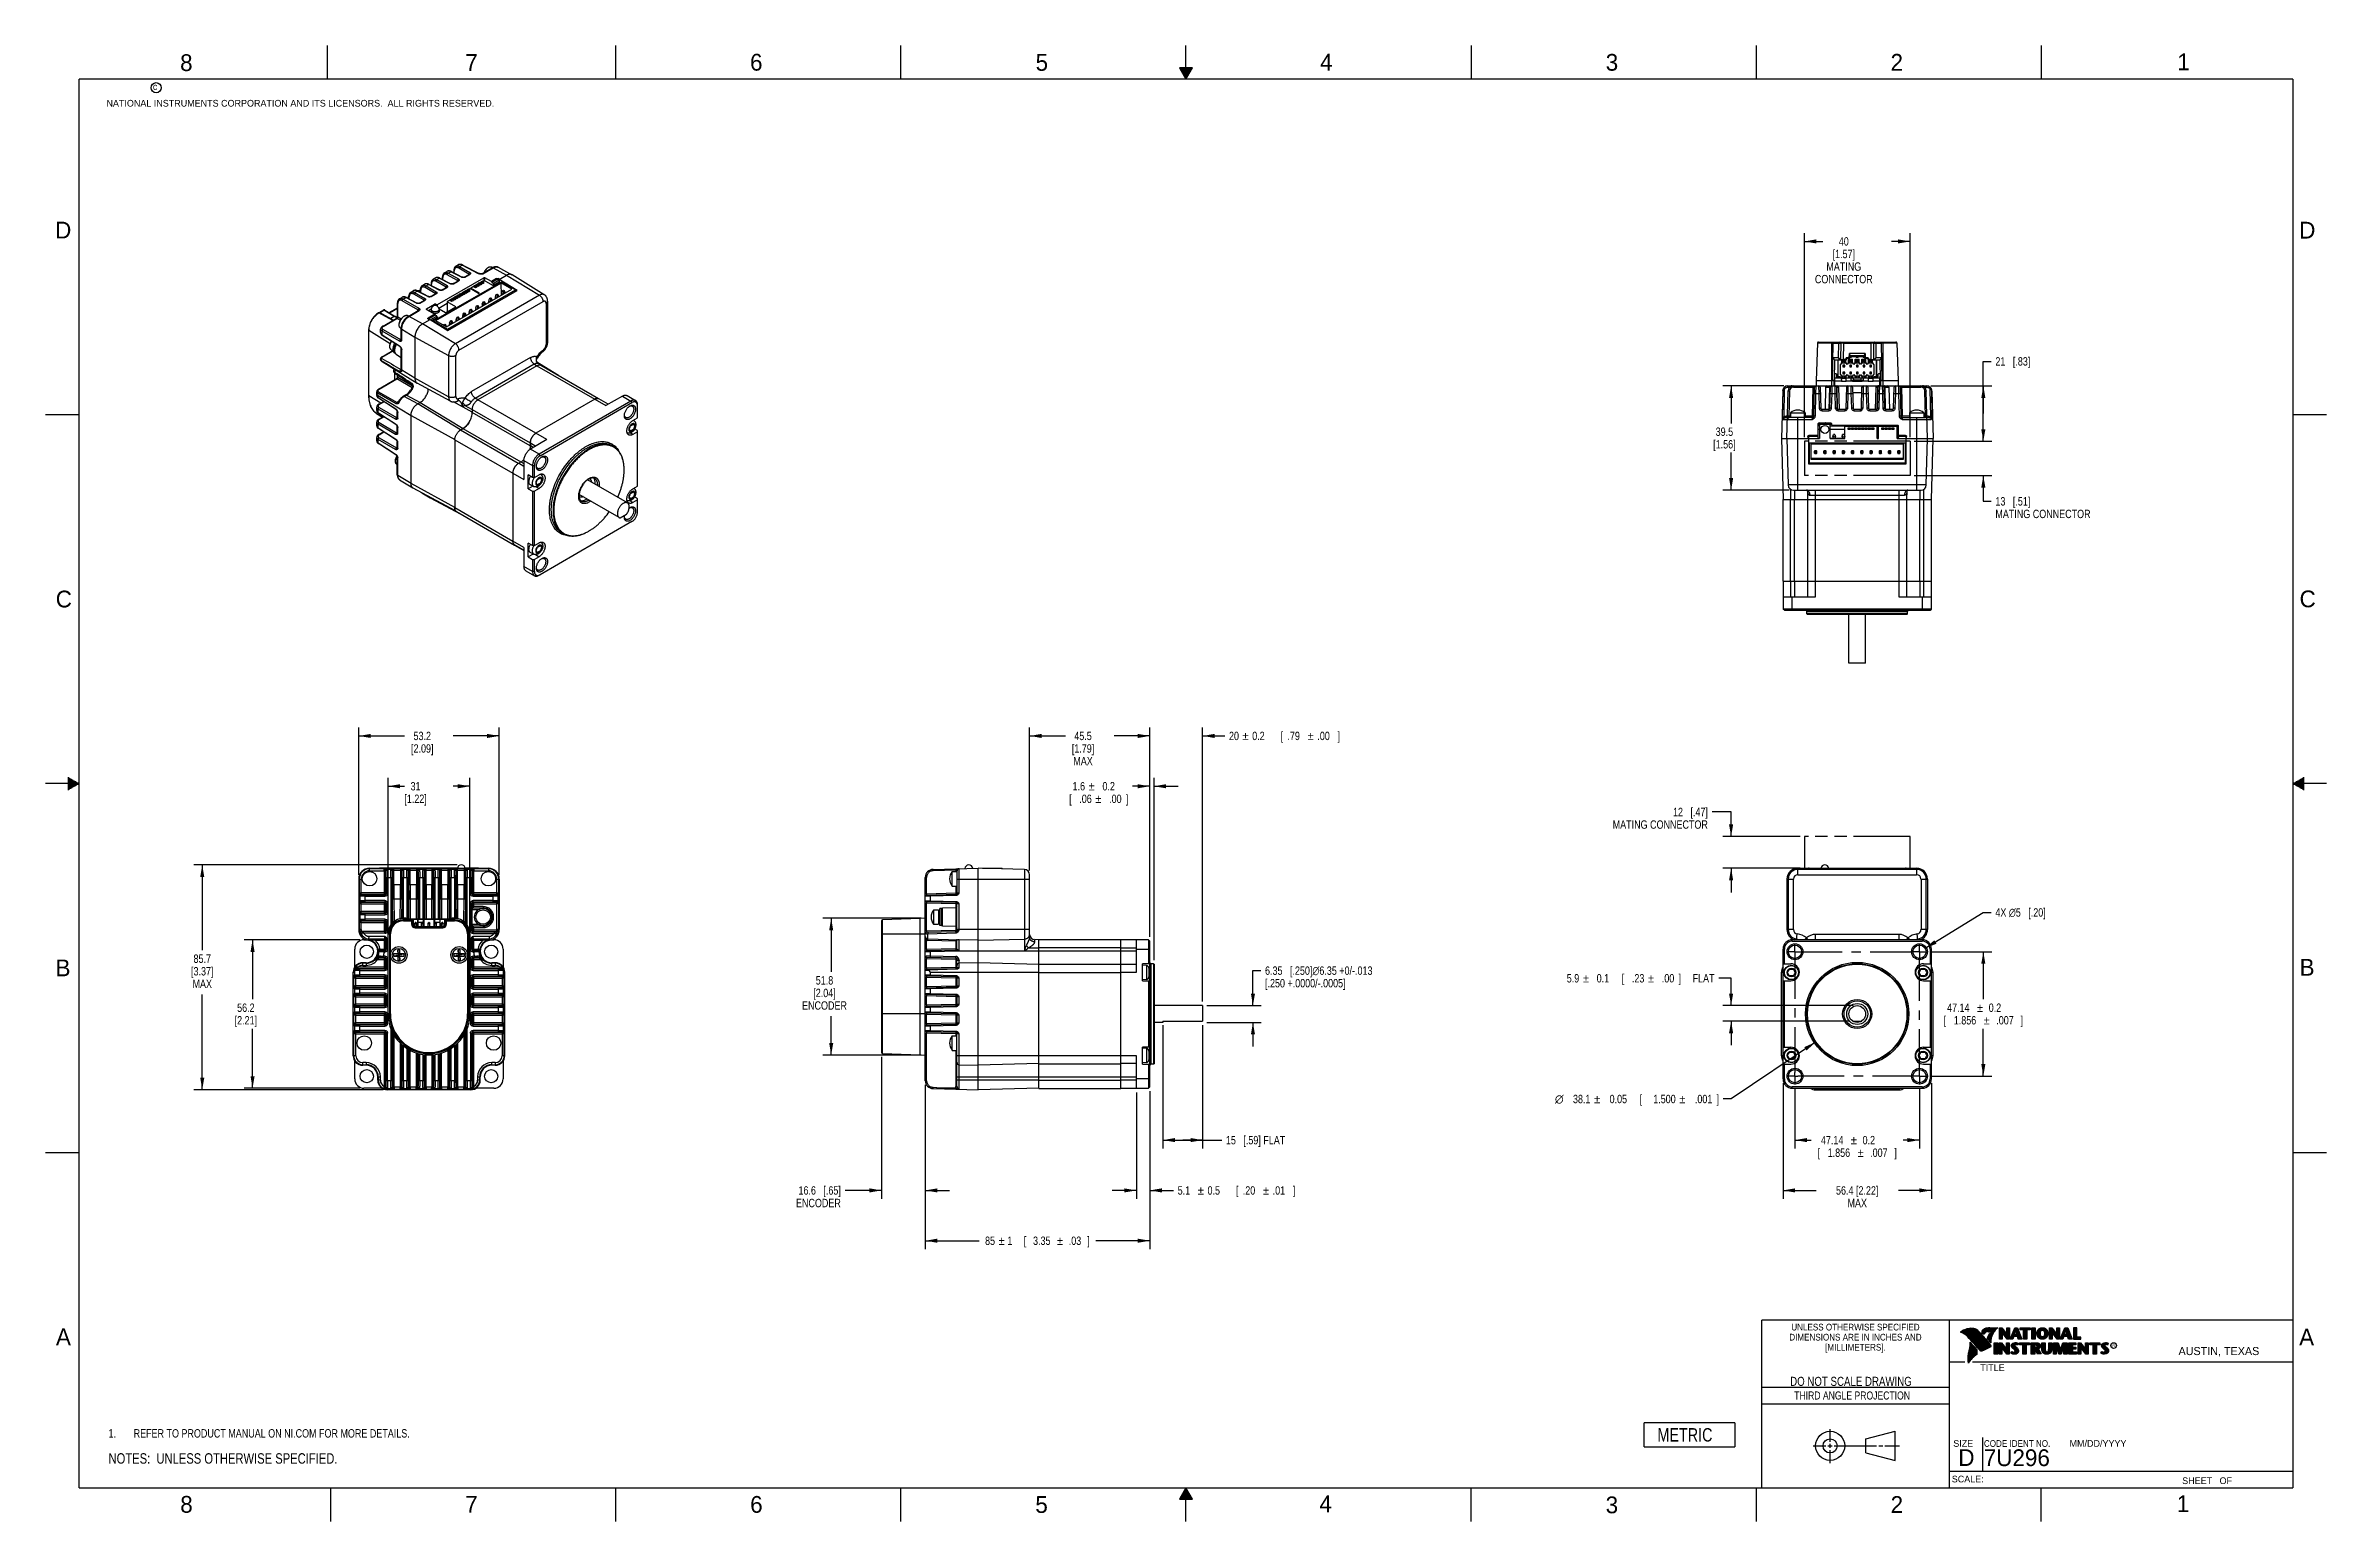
# Model space of a CAD drawing. Header units: inches. Extents: x 0 to 34, y 0 to 22.
import ezdxf
from ezdxf.enums import TextEntityAlignment as Align

# ---------------------------------------------------------------- set-up
doc = ezdxf.new("R2010")
doc.units = ezdxf.units.IN
doc.header["$LTSCALE"] = 1.87
doc.header["$MEASUREMENT"] = 0
doc.linetypes.add('CENTER', pattern=[0.6, 0.375, -0.075, 0.075, -0.075])
doc.linetypes.add('PHANTOM', pattern=[0.8, 0.45, -0.05, 0.1, -0.05, 0.1, -0.05])
doc.layers.get('0').update_dxf_attribs({"linetype": 'CONTINUOUS'})
for name, color, linetype in [('02___PRT_ALL_AXES', 7, 'CONTINUOUS'), ('DETAIL', 7, 'CONTINUOUS'), ('DIMENSIONS', 7, 'CONTINUOUS'), ('REFERENCES', 7, 'CONTINUOUS')]:
    doc.layers.add(name, color=color, linetype=linetype)
doc.styles.get("Standard").update_dxf_attribs({"font": 'txt', "width": 0.8})
doc.styles.add('TEXTSTYLE_1', font='gdt', dxfattribs={"width": 0.8})
doc.styles.add('TEXTSTYLE_2', font='txt')
doc.styles.add('TEXTSTYLE_3', font='txt', dxfattribs={"width": 0.9})
doc.dimstyles.new('DIMSTYLE_1', dxfattribs={"dimtxt": 0.125, "dimasz": 0.18, "dimexe": 0.18, "dimexo": 0.0625, "dimgap": 0.09, "dimtad": 0, "dimtih": 1, "dimtoh": 1, "dimdec": 1, "dimdsep": 46, "dimtxsty": 'STANDARD', "dimblk": '_FILLED', "dimblk1": '_FILLED', "dimblk2": '_FILLED', "dimcen": 0.09, "dimadec": 0, "dimazin": 0, "dimtp": 0.1, "dimtm": 0.1, "dimtfac": 1, "dimtdec": 1, "dimtofl": 0, "dimtmove": 0, "dimatfit": 3, "dimldrblk": '_FILLED', "dimfxl": 1, "dimtolj": 1, "dimarcsym": 0})
doc.dimstyles.new('DIMSTYLE_2', dxfattribs={"dimtxt": 0.125, "dimasz": 0.18, "dimexe": 0.18, "dimexo": 0.0625, "dimgap": 0.09, "dimtad": 0, "dimtih": 1, "dimtoh": 1, "dimdec": 1, "dimdsep": 46, "dimtxsty": 'STANDARD', "dimblk": '_FILLED', "dimblk1": '_FILLED', "dimblk2": '_FILLED', "dimcen": 0.09, "dimadec": 0, "dimazin": 0, "dimtol": 1, "dimtp": 0.2, "dimtm": 0.2, "dimtfac": 1, "dimtdec": 1, "dimtofl": 0, "dimtmove": 0, "dimatfit": 3, "dimldrblk": '_FILLED', "dimfxl": 1, "dimtolj": 1, "dimarcsym": 0})
doc.dimstyles.new('DIMSTYLE_3', dxfattribs={"dimtxt": 0.125, "dimasz": 0.18, "dimexe": 0.18, "dimexo": 0.0625, "dimgap": 0.09, "dimtad": 0, "dimtih": 1, "dimtoh": 1, "dimdec": 1, "dimdsep": 46, "dimtxsty": 'STANDARD', "dimblk": '_FILLED', "dimblk1": '_FILLED', "dimblk2": '_FILLED', "dimcen": 0.09, "dimadec": 0, "dimazin": 0, "dimtol": 1, "dimtp": 0.5, "dimtm": 0.5, "dimtfac": 1, "dimtdec": 1, "dimtofl": 0, "dimtmove": 0, "dimatfit": 3, "dimldrblk": '_FILLED', "dimfxl": 1, "dimtolj": 1, "dimarcsym": 0})
doc.dimstyles.new('DIMSTYLE_4', dxfattribs={"dimtxt": 0.125, "dimasz": 0.18, "dimexe": 0.18, "dimexo": 0.0625, "dimgap": 0.09, "dimtad": 0, "dimtih": 1, "dimtoh": 1, "dimdec": 1, "dimdsep": 46, "dimtxsty": 'STANDARD', "dimblk": '_FILLED', "dimblk1": '_FILLED', "dimblk2": '_FILLED', "dimcen": 0.09, "dimadec": 0, "dimazin": 0, "dimtol": 1, "dimtp": 1, "dimtm": 1, "dimtfac": 1, "dimtdec": 1, "dimtofl": 0, "dimtmove": 0, "dimatfit": 3, "dimldrblk": '_FILLED', "dimfxl": 1, "dimtolj": 1, "dimarcsym": 0})
doc.dimstyles.new('DIMSTYLE_5', dxfattribs={"dimtxt": 0.125, "dimasz": 0.18, "dimexe": 0.18, "dimexo": 0.0625, "dimgap": 0.09, "dimtad": 0, "dimtih": 1, "dimtoh": 1, "dimdsep": 46, "dimtxsty": 'STANDARD', "dimblk": '_FILLED', "dimblk1": '_FILLED', "dimblk2": '_FILLED', "dimcen": 0.09, "dimadec": 0, "dimazin": 0, "dimtp": 0.1, "dimtm": 0.1, "dimtfac": 1, "dimtofl": 0, "dimtmove": 0, "dimatfit": 3, "dimldrblk": '_FILLED', "dimfxl": 1, "dimtolj": 1, "dimarcsym": 0})
doc.dimstyles.new('DIMSTYLE_6', dxfattribs={"dimtxt": 0.125, "dimasz": 0.18, "dimexe": 0.18, "dimexo": 0.0625, "dimgap": 0.09, "dimtad": 0, "dimtih": 1, "dimtoh": 1, "dimdsep": 46, "dimtxsty": 'STANDARD', "dimblk": '_FILLED', "dimblk1": '_FILLED', "dimblk2": '_FILLED', "dimcen": 0.09, "dimadec": 0, "dimazin": 0, "dimtol": 1, "dimtp": 0.2, "dimtm": 0.2, "dimtfac": 1, "dimtofl": 0, "dimtmove": 0, "dimatfit": 3, "dimldrblk": '_FILLED', "dimfxl": 1, "dimtolj": 1, "dimarcsym": 0})
doc.dimstyles.new('DIMSTYLE_7', dxfattribs={"dimtxt": 0.125, "dimasz": 0.18, "dimexe": 0.18, "dimexo": 0.0625, "dimgap": 0.09, "dimtad": 0, "dimtih": 1, "dimtoh": 1, "dimdsep": 46, "dimtxsty": 'STANDARD', "dimblk": '_FILLED', "dimblk1": '_FILLED', "dimblk2": '_FILLED', "dimcen": 0.09, "dimadec": 0, "dimazin": 0, "dimtol": 1, "dimtp": 0.05, "dimtm": 0.05, "dimtfac": 1, "dimtofl": 0, "dimtmove": 0, "dimatfit": 3, "dimldrblk": '_FILLED', "dimfxl": 1, "dimtolj": 1, "dimarcsym": 0})
doc.dimstyles.new('DIMSTYLE_8', dxfattribs={"dimtxt": 0.125, "dimasz": 0.18, "dimexe": 0.18, "dimexo": 0.0625, "dimgap": 0.09, "dimtad": 0, "dimtih": 1, "dimtoh": 1, "dimdec": 1, "dimdsep": 46, "dimtxsty": 'STANDARD', "dimblk": '_FILLED', "dimblk1": '_FILLED', "dimblk2": '_FILLED', "dimcen": 0.09, "dimadec": 0, "dimazin": 0, "dimtp": 0.1, "dimtm": 0.1, "dimtfac": 1, "dimtdec": 1, "dimtofl": 0, "dimtmove": 0, "dimatfit": 3, "dimldrblk": '_FILLED', "dimfxl": 1, "dimtolj": 1, "dimarcsym": 0})
doc.dimstyles.new('DIMSTYLE_9', dxfattribs={"dimtxt": 0.125, "dimasz": 0.18, "dimexe": 0.18, "dimexo": 0.0625, "dimgap": 0.09, "dimtad": 0, "dimtih": 1, "dimtoh": 1, "dimdec": 1, "dimdsep": 46, "dimtxsty": 'STANDARD', "dimblk": '_FILLED', "dimblk1": '_FILLED', "dimblk2": '_FILLED', "dimcen": 0.09, "dimadec": 0, "dimazin": 0, "dimtol": 1, "dimtp": 0.1, "dimtm": 0.1, "dimtfac": 1, "dimtdec": 1, "dimtofl": 0, "dimtmove": 0, "dimatfit": 3, "dimldrblk": '_FILLED', "dimfxl": 1, "dimtolj": 1, "dimarcsym": 0})

msp = doc.modelspace()

# ---------------------------------------------------------------- texts
at = {"color": 2, "linetype": 'CONTINUOUS', "line_spacing_factor": 0.9}
for s, insert, char_height, width, attachment_point, style in [('8', (2.005, 21.871), 0.25, 0.25, 1, 'TEXTSTYLE_2'), ('7', (6.256, 21.874), 0.25, 0.25, 1, 'TEXTSTYLE_2'), ('6', (10.501, 21.877), 0.25, 0.25, 1, 'TEXTSTYLE_2'), ('5', (14.758, 21.875), 0.25, 0.25, 1, 'TEXTSTYLE_2'), ('4', (18.998, 21.878), 0.25, 0.25, 1, 'TEXTSTYLE_2'), ('3', (23.257, 21.876), 0.25, 0.25, 1, 'TEXTSTYLE_2'), ('2', (27.503, 21.876), 0.25, 0.25, 1, 'TEXTSTYLE_2'), ('1', (31.778, 21.883), 0.25, 0.25, 1, 'TEXTSTYLE_2'), ('NATIONAL INSTRUMENTS CORPORATION AND ITS LICENSORS.  ALL RIGHTS RESERVED.', (0.907, 21.191), 0.1, 7.3, 1, 'TEXTSTYLE_2'), ('c', (1.599, 21.439), 0.1, 0.1, 1, 'TEXTSTYLE_2'), ('D', (0.142, 19.375), 0.25, 0.25, 1, 'TEXTSTYLE_2'), ('D', (33.595, 19.374), 0.25, 0.25, 1, 'TEXTSTYLE_2'), ('C', (0.151, 13.875), 0.25, 0.25, 1, 'TEXTSTYLE_2'), ('C', (33.6, 13.877), 0.25, 0.25, 1, 'TEXTSTYLE_2'), ('B', (0.148, 8.376), 0.25, 0.25, 1, 'TEXTSTYLE_2'), ('B', (33.601, 8.385), 0.25, 0.25, 1, 'TEXTSTYLE_2'), ('A', (0.154, 2.876), 0.25, 0.25, 1, 'TEXTSTYLE_2'), ('DIMENSIONS ARE IN INCHES AND', (26.98, 2.796), 0.1, 2.52, 2, 'TEXTSTYLE_3'), ('UNLESS OTHERWISE SPECIFIED', (26.98, 2.946), 0.1, 2.34, 2, 'TEXTSTYLE_3'), ('A', (33.594, 2.873), 0.25, 0.25, 1, 'TEXTSTYLE_2'), ('[MILLIMETERS].', (26.98, 2.646), 0.1, 1.26, 2, 'TEXTSTYLE_3'), ('R', (30.808, 2.641), 0.042, 0.04198, 1, 'TEXTSTYLE_2'), ('AUSTIN, TEXAS', (31.796, 2.599), 0.12, 1.56, 1, 'TEXTSTYLE_2'), ('TITLE', (28.84, 2.34), 0.1, 0.5, 1, 'TEXTSTYLE_2'), ('SIZE', (28.438, 1.212), 0.1, 0.4, 1, 'TEXTSTYLE_2'), ('CODE IDENT NO.', (28.895, 1.211), 0.1, 1.26, 1, 'TEXTSTYLE_3'), ('MM/DD/YYYY', (30.172, 1.212), 0.1, 1, 1, 'TEXTSTYLE_2'), ('SCALE:', (28.416, 0.681), 0.1, 0.6, 1, 'TEXTSTYLE_2'), ('8', (2.007, 0.379), 0.25, 0.25, 1, 'TEXTSTYLE_2'), ('7', (6.255, 0.379), 0.25, 0.25, 1, 'TEXTSTYLE_2'), ('6', (10.503, 0.378), 0.25, 0.25, 1, 'TEXTSTYLE_2'), ('5', (14.754, 0.376), 0.25, 0.25, 1, 'TEXTSTYLE_2'), ('4', (18.988, 0.387), 0.25, 0.25, 1, 'TEXTSTYLE_2'), ('3', (23.256, 0.371), 0.25, 0.25, 1, 'TEXTSTYLE_2'), ('2', (27.504, 0.376), 0.25, 0.25, 1, 'TEXTSTYLE_2'), ('1', (31.771, 0.389), 0.25, 0.25, 1, 'TEXTSTYLE_2'), ('SHEET   OF', (31.85, 0.656), 0.1, 1, 1, 'TEXTSTYLE_2')]:
    msp.add_mtext(s, dxfattribs=dict(at, insert=insert, char_height=char_height, width=width, attachment_point=attachment_point, style=style))
at = {"color": 7, "linetype": 'CONTINUOUS', "insert": (26.913, 2.155), "char_height": 0.135, "width": 2.16, "attachment_point": 2, "line_spacing_factor": 0.9}
msp.add_mtext('DO NOT SCALE DRAWING', dxfattribs=at)
at = {"color": 2, "linetype": 'CONTINUOUS', "insert": (26.93, 1.937), "char_height": 0.12, "width": 2.112, "attachment_point": 2, "line_spacing_factor": 0.9}
msp.add_mtext('THIRD ANGLE PROJECTION', dxfattribs=at)
at = {"color": 7, "linetype": 'CONTINUOUS', "char_height": 0.25, "attachment_point": 1, "line_spacing_factor": 0.9, "style": 'TEXTSTYLE_2'}
for s, insert, width in [('D  ', (28.513, 1.076), 0.75), ('7U296', (28.893, 1.074), 1.25)]:
    msp.add_mtext(s, dxfattribs=dict(at, insert=insert, width=width))

# ---------------------------------------------------------------- blocks, each defined once
blk = doc.blocks.new('_FILLED')
at = {"color": 0, "linetype": 'BYBLOCK'}
blk.add_solid([(0, 0), (-1, 0.17), (-1, -0.17)], dxfattribs=at)
blk = doc.blocks.new('*D0')
at = {"layer": 'DIMENSIONS', "color": 2, "linetype": 'CONTINUOUS'}
for p, q in [((28.886, 16.101), (28.886, 16.461)), ((27.856, 16.101), (29.011, 16.101)), ((27.856, 15.59), (29.011, 15.59)), ((28.886, 15.59), (28.886, 15.207)), ((28.886, 15.207), (29.004, 15.207))]:
    blk.add_line(p, q, dxfattribs=at)
at = {"layer": 'DIMENSIONS', "color": 2, "linetype": 'CONTINUOUS', "xscale": 0.18, "yscale": 0.18, "zscale": 0.18}
for p, rotation in [((28.886, 16.101), 270), ((28.886, 15.59), 90)]:
    blk.add_blockref('_FILLED', p, dxfattribs=dict(at, rotation=rotation))
at = {"layer": 'DIMENSIONS', "color": 2, "linetype": 'CONTINUOUS', "insert": (29.066, 15.269), "char_height": 0.125, "width": 1.6, "attachment_point": 1, "line_spacing_factor": 0.9}
blk.add_mtext('13{\\Ftxt.shx;\\W1.000000;\\H0.125000; }[.51]\\PMATING CONNECTOR', dxfattribs=at)
blk = doc.blocks.new('*D1')
at = {"layer": 'DIMENSIONS', "color": 2, "linetype": 'CONTINUOUS'}
for p, q in [((26.219, 16.164), (26.219, 19.206)), ((26.219, 19.081), (26.494, 19.081)), ((27.794, 19.081), (27.519, 19.081)), ((27.794, 16.164), (27.794, 19.206))]:
    blk.add_line(p, q, dxfattribs=at)
at = {"layer": 'DIMENSIONS', "color": 2, "linetype": 'CONTINUOUS', "xscale": 0.18, "yscale": 0.18, "zscale": 0.18, "rotation": 180}
blk.add_blockref('_FILLED', (26.219, 19.081), dxfattribs=at)
at = {"layer": 'DIMENSIONS', "color": 2, "linetype": 'CONTINUOUS', "xscale": 0.18, "yscale": 0.18, "zscale": 0.18}
blk.add_blockref('_FILLED', (27.794, 19.081), dxfattribs=at)
at = {"layer": 'DIMENSIONS', "color": 2, "linetype": 'CONTINUOUS', "insert": (26.806, 19.144), "char_height": 0.125, "width": 0.9, "attachment_point": 2, "line_spacing_factor": 0.9}
blk.add_mtext('40\\P[1.57]\\PMATING\\PCONNECTOR', dxfattribs=at)
blk = doc.blocks.new('*D2')
at = {"layer": 'DIMENSIONS', "color": 2, "linetype": 'CONTINUOUS'}
for p, q in [((28.886, 16.515), (28.886, 17.293)), ((28.886, 17.293), (29.004, 17.293)), ((28.101, 16.928), (29.011, 16.928)), ((28.886, 16.928), (28.886, 16.515)), ((28.886, 16.101), (28.886, 16.515)), ((27.856, 16.101), (29.011, 16.101))]:
    blk.add_line(p, q, dxfattribs=at)
at = {"layer": 'DIMENSIONS', "color": 2, "linetype": 'CONTINUOUS', "xscale": 0.18, "yscale": 0.18, "zscale": 0.18}
for p, rotation in [((28.886, 16.928), 90), ((28.886, 16.101), 270)]:
    blk.add_blockref('_FILLED', p, dxfattribs=dict(at, rotation=rotation))
at = {"layer": 'DIMENSIONS', "color": 2, "linetype": 'CONTINUOUS', "insert": (29.066, 17.355), "char_height": 0.125, "width": 0.825, "attachment_point": 1, "line_spacing_factor": 0.9}
blk.add_mtext('21{\\Ftxt.shx;\\W1.000000;\\H0.125000; }[.83]', dxfattribs=at)
blk = doc.blocks.new('*D3')
at = {"layer": 'DIMENSIONS', "color": 2, "linetype": 'CONTINUOUS'}
for p, q in [((25.126, 10.576), (24.842, 10.576)), ((25.126, 10.209), (25.126, 10.576)), ((26.156, 10.209), (25.001, 10.209)), ((26.156, 9.737), (25.001, 9.737)), ((25.126, 9.737), (25.126, 9.377))]:
    blk.add_line(p, q, dxfattribs=at)
at = {"layer": 'DIMENSIONS', "color": 2, "linetype": 'CONTINUOUS', "xscale": 0.18, "yscale": 0.18, "zscale": 0.18}
for p, rotation in [((25.126, 10.209), 270), ((25.126, 9.737), 90)]:
    blk.add_blockref('_FILLED', p, dxfattribs=dict(at, rotation=rotation))
at = {"layer": 'DIMENSIONS', "color": 2, "linetype": 'CONTINUOUS', "insert": (24.78, 10.638), "char_height": 0.125, "width": 1.6, "attachment_point": 3, "line_spacing_factor": 0.9}
blk.add_mtext('12{\\Ftxt.shx;\\W1.000000;\\H0.125000; }[.47]\\PMATING CONNECTOR', dxfattribs=at)
blk = doc.blocks.new('*D4')
at = {"layer": 'DIMENSIONS', "color": 2, "linetype": 'CONTINUOUS'}
for p, q in [((25.911, 16.928), (25.001, 16.928)), ((25.126, 16.928), (25.126, 16.369)), ((25.126, 15.373), (25.126, 15.932)), ((25.993, 15.373), (25.001, 15.373))]:
    blk.add_line(p, q, dxfattribs=at)
at = {"layer": 'DIMENSIONS', "color": 2, "linetype": 'CONTINUOUS', "xscale": 0.18, "yscale": 0.18, "zscale": 0.18}
for p, rotation in [((25.126, 16.928), 90), ((25.126, 15.373), 270)]:
    blk.add_blockref('_FILLED', p, dxfattribs=dict(at, rotation=rotation))
at = {"layer": 'DIMENSIONS', "color": 2, "linetype": 'CONTINUOUS', "insert": (25.026, 16.307), "char_height": 0.125, "width": 0.6, "attachment_point": 2, "line_spacing_factor": 0.9}
blk.add_mtext('39.5\\P[1.56]', dxfattribs=at)
blk = doc.blocks.new('*D5')
at = {"layer": 'DIMENSIONS', "color": 2, "linetype": 'CONTINUOUS'}
for p, q in [((16.657, 7.396), (16.657, 5.559)), ((17.248, 7.396), (17.248, 5.559)), ((16.657, 5.684), (16.952, 5.684)), ((17.248, 5.684), (16.952, 5.684)), ((16.952, 5.684), (17.533, 5.684))]:
    blk.add_line(p, q, dxfattribs=at)
at = {"layer": 'DIMENSIONS', "color": 2, "linetype": 'CONTINUOUS', "xscale": 0.18, "yscale": 0.18, "zscale": 0.18, "rotation": 180}
blk.add_blockref('_FILLED', (16.657, 5.684), dxfattribs=at)
at = {"layer": 'DIMENSIONS', "color": 2, "linetype": 'CONTINUOUS', "xscale": 0.18, "yscale": 0.18, "zscale": 0.18}
blk.add_blockref('_FILLED', (17.248, 5.684), dxfattribs=at)
at = {"layer": 'DIMENSIONS', "color": 2, "linetype": 'CONTINUOUS', "insert": (17.595, 5.746), "char_height": 0.125, "width": 1.325, "attachment_point": 1, "line_spacing_factor": 0.9}
blk.add_mtext('15{\\Ftxt.shx;\\W1.000000;\\H0.125000; }[.59] FLAT', dxfattribs=at)
blk = doc.blocks.new('*D6')
at = {"layer": 'DIMENSIONS', "color": 2, "linetype": 'CONTINUOUS'}
for p, q in [((16.46, 11.709), (16.1, 11.709)), ((16.46, 8.713), (16.46, 11.834)), ((17.248, 7.751), (17.248, 11.834)), ((17.248, 11.709), (17.579, 11.709))]:
    blk.add_line(p, q, dxfattribs=at)
at = {"layer": 'DIMENSIONS', "color": 2, "linetype": 'CONTINUOUS', "xscale": 0.18, "yscale": 0.18, "zscale": 0.18}
blk.add_blockref('_FILLED', (16.46, 11.709), dxfattribs=at)
at = {"layer": 'DIMENSIONS', "color": 2, "linetype": 'CONTINUOUS', "xscale": 0.18, "yscale": 0.18, "zscale": 0.18, "rotation": 180}
blk.add_blockref('_FILLED', (17.248, 11.709), dxfattribs=at)
at = {"layer": 'DIMENSIONS', "color": 2, "linetype": 'CONTINUOUS', "width": 0.8}
for s, p in [('20', (17.641, 11.647)), ('0.2', (17.987, 11.647)), ('[', (18.412, 11.647)), ('.79', (18.512, 11.647)), ('.00', (18.958, 11.647)), (']', (19.258, 11.647))]:
    blk.add_text(s, height=0.125, dxfattribs=at).set_placement(p)
at = {"layer": 'DIMENSIONS', "color": 2, "linetype": 'CONTINUOUS', "style": 'TEXTSTYLE_1'}
for p in [(17.841, 11.647), (18.812, 11.647)]:
    blk.add_text('`', height=0.125, dxfattribs=at).set_placement(p)
blk = doc.blocks.new('*D7')
at = {"layer": 'DIMENSIONS', "color": 2, "linetype": 'CONTINUOUS'}
for p, q in [((16.46, 10.959), (16.203, 10.959)), ((16.46, 8.713), (16.46, 11.084)), ((16.523, 8.368), (16.523, 11.084)), ((16.523, 10.959), (16.883, 10.959))]:
    blk.add_line(p, q, dxfattribs=at)
at = {"layer": 'DIMENSIONS', "color": 2, "linetype": 'CONTINUOUS', "xscale": 0.18, "yscale": 0.18, "zscale": 0.18}
blk.add_blockref('_FILLED', (16.46, 10.959), dxfattribs=at)
at = {"layer": 'DIMENSIONS', "color": 2, "linetype": 'CONTINUOUS', "xscale": 0.18, "yscale": 0.18, "zscale": 0.18, "rotation": 180}
blk.add_blockref('_FILLED', (16.523, 10.959), dxfattribs=at)
at = {"layer": 'DIMENSIONS', "color": 2, "linetype": 'CONTINUOUS', "width": 0.8}
for s, p in [('1.6', (15.495, 10.897)), ('0.2', (15.94, 10.897)), ('[', (15.295, 10.709)), ('.06', (15.595, 10.709)), ('.00', (16.04, 10.709)), (']', (16.14, 10.709))]:
    blk.add_text(s, height=0.125, dxfattribs=at).set_placement(p, align=Align.RIGHT)
at = {"layer": 'DIMENSIONS', "color": 2, "linetype": 'CONTINUOUS', "style": 'TEXTSTYLE_1'}
for p in [(15.64, 10.897), (15.74, 10.709)]:
    blk.add_text('`', height=0.125, dxfattribs=at).set_placement(p, align=Align.RIGHT)
blk = doc.blocks.new('*D8')
at = {"layer": 'DIMENSIONS', "color": 2, "linetype": 'CONTINUOUS'}
for p, q in [((14.669, 9.703), (14.669, 11.834)), ((14.669, 11.709), (15.202, 11.709)), ((16.46, 11.709), (15.927, 11.709)), ((16.46, 8.713), (16.46, 11.834))]:
    blk.add_line(p, q, dxfattribs=at)
at = {"layer": 'DIMENSIONS', "color": 2, "linetype": 'CONTINUOUS', "xscale": 0.18, "yscale": 0.18, "zscale": 0.18, "rotation": 180}
blk.add_blockref('_FILLED', (14.669, 11.709), dxfattribs=at)
at = {"layer": 'DIMENSIONS', "color": 2, "linetype": 'CONTINUOUS', "xscale": 0.18, "yscale": 0.18, "zscale": 0.18}
blk.add_blockref('_FILLED', (16.46, 11.709), dxfattribs=at)
at = {"layer": 'DIMENSIONS', "color": 2, "linetype": 'CONTINUOUS', "insert": (15.465, 11.772), "char_height": 0.125, "width": 0.6, "attachment_point": 2, "line_spacing_factor": 0.9}
blk.add_mtext('45.5\\P[1.79]\\PMAX', dxfattribs=at)
blk = doc.blocks.new('*D9')
at = {"layer": 'DIMENSIONS', "color": 2, "linetype": 'CONTINUOUS'}
for p, q in [((16.26, 6.395), (16.26, 4.809)), ((16.46, 6.415), (16.46, 4.809)), ((16.26, 4.934), (15.9, 4.934)), ((16.46, 4.934), (16.813, 4.934))]:
    blk.add_line(p, q, dxfattribs=at)
at = {"layer": 'DIMENSIONS', "color": 2, "linetype": 'CONTINUOUS', "xscale": 0.18, "yscale": 0.18, "zscale": 0.18}
blk.add_blockref('_FILLED', (16.26, 4.934), dxfattribs=at)
at = {"layer": 'DIMENSIONS', "color": 2, "linetype": 'CONTINUOUS', "xscale": 0.18, "yscale": 0.18, "zscale": 0.18, "rotation": 180}
blk.add_blockref('_FILLED', (16.46, 4.934), dxfattribs=at)
at = {"layer": 'DIMENSIONS', "color": 2, "linetype": 'CONTINUOUS', "width": 0.8}
for s, p in [('5.1', (16.876, 4.871)), ('0.5', (17.321, 4.871)), ('[', (17.746, 4.871)), ('.20', (17.846, 4.871)), ('.01', (18.292, 4.871)), (']', (18.592, 4.871))]:
    blk.add_text(s, height=0.125, dxfattribs=at).set_placement(p)
at = {"layer": 'DIMENSIONS', "color": 2, "linetype": 'CONTINUOUS', "style": 'TEXTSTYLE_1'}
for p in [(17.176, 4.871), (18.146, 4.871)]:
    blk.add_text('`', height=0.125, dxfattribs=at).set_placement(p)
blk = doc.blocks.new('*D10')
at = {"layer": 'DIMENSIONS', "color": 2, "linetype": 'CONTINUOUS'}
for p, q in [((13.114, 6.507), (13.114, 4.059)), ((16.46, 6.415), (16.46, 4.059)), ((13.114, 4.184), (13.916, 4.184)), ((16.46, 4.184), (15.658, 4.184))]:
    blk.add_line(p, q, dxfattribs=at)
at = {"layer": 'DIMENSIONS', "color": 2, "linetype": 'CONTINUOUS', "xscale": 0.18, "yscale": 0.18, "zscale": 0.18, "rotation": 180}
blk.add_blockref('_FILLED', (13.114, 4.184), dxfattribs=at)
at = {"layer": 'DIMENSIONS', "color": 2, "linetype": 'CONTINUOUS', "xscale": 0.18, "yscale": 0.18, "zscale": 0.18}
blk.add_blockref('_FILLED', (16.46, 4.184), dxfattribs=at)
at = {"layer": 'DIMENSIONS', "color": 2, "linetype": 'CONTINUOUS', "width": 0.8}
for s, p in [('85', (14.079, 4.121)), ('1', (14.375, 4.121)), ('[', (14.6, 4.121)), ('3.35', (14.85, 4.121)), ('.03', (15.345, 4.121)), (']', (15.545, 4.121))]:
    blk.add_text(s, height=0.125, dxfattribs=at).set_placement(p, align=Align.CENTER)
at = {"layer": 'DIMENSIONS', "color": 2, "linetype": 'CONTINUOUS', "style": 'TEXTSTYLE_1'}
for p in [(14.252, 4.121), (15.122, 4.121)]:
    blk.add_text('`', height=0.125, dxfattribs=at).set_placement(p, align=Align.CENTER)
blk = doc.blocks.new('*D11')
at = {"layer": 'DIMENSIONS', "color": 2, "linetype": 'CONTINUOUS'}
for p, q in [((17.998, 7.689), (17.998, 8.21)), ((17.998, 8.21), (18.115, 8.21)), ((17.31, 7.689), (18.123, 7.689)), ((17.31, 7.439), (18.123, 7.439)), ((17.998, 7.439), (17.998, 7.079))]:
    blk.add_line(p, q, dxfattribs=at)
at = {"layer": 'DIMENSIONS', "color": 2, "linetype": 'CONTINUOUS', "xscale": 0.18, "yscale": 0.18, "zscale": 0.18}
for p, rotation in [((17.998, 7.689), 270), ((17.998, 7.439), 90)]:
    blk.add_blockref('_FILLED', p, dxfattribs=dict(at, rotation=rotation))
at = {"layer": 'DIMENSIONS', "color": 2, "linetype": 'CONTINUOUS', "insert": (18.178, 8.273), "char_height": 0.125, "width": 2.59167, "attachment_point": 1, "line_spacing_factor": 0.9}
blk.add_mtext('6.35{\\Ftxt.shx;\\W1.000000;\\H0.125000; }[.250]\\Fgdt;{\\Fgdt;n}\\Ftxt;6.35 +0/-.013\\P[.250 +.0000/-.0005]', dxfattribs=at)
blk = doc.blocks.new('*D12')
at = {"layer": 'DIMENSIONS', "color": 2, "linetype": 'CONTINUOUS'}
for p, q in [((13.051, 8.99), (11.586, 8.99)), ((11.711, 8.99), (11.711, 8.19)), ((11.711, 6.952), (11.711, 7.534)), ((13.051, 6.952), (11.586, 6.952))]:
    blk.add_line(p, q, dxfattribs=at)
at = {"layer": 'DIMENSIONS', "color": 2, "linetype": 'CONTINUOUS', "xscale": 0.18, "yscale": 0.18, "zscale": 0.18}
for p, rotation in [((11.711, 8.99), 90), ((11.711, 6.952), 270)]:
    blk.add_blockref('_FILLED', p, dxfattribs=dict(at, rotation=rotation))
at = {"layer": 'DIMENSIONS', "color": 2, "linetype": 'CONTINUOUS', "insert": (11.611, 8.128), "char_height": 0.125, "width": 0.7, "attachment_point": 2, "line_spacing_factor": 0.9}
blk.add_mtext('51.8\\P[2.04]\\PENCODER', dxfattribs=at)
blk = doc.blocks.new('*D13')
at = {"layer": 'DIMENSIONS', "color": 2, "linetype": 'CONTINUOUS'}
for p, q in [((28.122, 8.492), (29.011, 8.492)), ((28.886, 8.492), (28.886, 7.783)), ((28.886, 6.636), (28.886, 7.345)), ((28.122, 6.636), (29.011, 6.636))]:
    blk.add_line(p, q, dxfattribs=at)
at = {"layer": 'DIMENSIONS', "color": 2, "linetype": 'CONTINUOUS', "xscale": 0.18, "yscale": 0.18, "zscale": 0.18}
for p, rotation in [((28.886, 8.492), 90), ((28.886, 6.636), 270)]:
    blk.add_blockref('_FILLED', p, dxfattribs=dict(at, rotation=rotation))
at = {"layer": 'DIMENSIONS', "color": 2, "linetype": 'CONTINUOUS', "width": 0.8}
for s, p in [('[', (28.313, 7.408)), ('47.14', (28.513, 7.595)), ('1.856', (28.613, 7.408)), ('0.2', (29.059, 7.595)), ('.007', (29.209, 7.408)), (']', (29.459, 7.408))]:
    blk.add_text(s, height=0.125, dxfattribs=at).set_placement(p, align=Align.CENTER)
at = {"layer": 'DIMENSIONS', "color": 2, "linetype": 'CONTINUOUS', "style": 'TEXTSTYLE_1'}
for p in [(28.836, 7.595), (28.936, 7.408)]:
    blk.add_text('`', height=0.125, dxfattribs=at).set_placement(p, align=Align.CENTER)
blk = doc.blocks.new('*D14')
at = {"layer": 'DIMENSIONS', "color": 2, "linetype": 'CONTINUOUS'}
for p, q in [((26.078, 6.448), (26.078, 5.559)), ((27.934, 6.448), (27.934, 5.559)), ((26.078, 5.684), (26.321, 5.684)), ((27.934, 5.684), (27.692, 5.684))]:
    blk.add_line(p, q, dxfattribs=at)
at = {"layer": 'DIMENSIONS', "color": 2, "linetype": 'CONTINUOUS', "xscale": 0.18, "yscale": 0.18, "zscale": 0.18, "rotation": 180}
blk.add_blockref('_FILLED', (26.078, 5.684), dxfattribs=at)
at = {"layer": 'DIMENSIONS', "color": 2, "linetype": 'CONTINUOUS', "xscale": 0.18, "yscale": 0.18, "zscale": 0.18}
blk.add_blockref('_FILLED', (27.934, 5.684), dxfattribs=at)
at = {"layer": 'DIMENSIONS', "color": 2, "linetype": 'CONTINUOUS', "width": 0.8}
for s, p in [('[', (26.433, 5.434)), ('47.14', (26.633, 5.621)), ('1.856', (26.733, 5.434)), ('0.2', (27.179, 5.621)), ('.007', (27.329, 5.434)), (']', (27.579, 5.434))]:
    blk.add_text(s, height=0.125, dxfattribs=at).set_placement(p, align=Align.CENTER)
at = {"layer": 'DIMENSIONS', "color": 2, "linetype": 'CONTINUOUS', "style": 'TEXTSTYLE_1'}
for p in [(26.956, 5.621), (27.056, 5.434)]:
    blk.add_text('`', height=0.125, dxfattribs=at).set_placement(p, align=Align.CENTER)
blk = doc.blocks.new('*D15')
at = {"layer": 'DIMENSIONS', "color": 2, "linetype": 'CONTINUOUS'}
for p, q in [((25.9, 6.533), (25.9, 4.809)), ((28.112, 6.533), (28.112, 4.809)), ((25.9, 4.934), (26.394, 4.934)), ((28.112, 4.934), (27.619, 4.934))]:
    blk.add_line(p, q, dxfattribs=at)
at = {"layer": 'DIMENSIONS', "color": 2, "linetype": 'CONTINUOUS', "xscale": 0.18, "yscale": 0.18, "zscale": 0.18, "rotation": 180}
blk.add_blockref('_FILLED', (25.9, 4.934), dxfattribs=at)
at = {"layer": 'DIMENSIONS', "color": 2, "linetype": 'CONTINUOUS', "xscale": 0.18, "yscale": 0.18, "zscale": 0.18}
blk.add_blockref('_FILLED', (28.112, 4.934), dxfattribs=at)
at = {"layer": 'DIMENSIONS', "color": 2, "linetype": 'CONTINUOUS', "insert": (27.006, 4.996), "char_height": 0.125, "width": 1.1, "attachment_point": 2, "line_spacing_factor": 0.9}
blk.add_mtext('56.4 [2.22]\\PMAX', dxfattribs=at)
blk = doc.blocks.new('*D16')
at = {"layer": 'DIMENSIONS', "color": 2, "linetype": 'CONTINUOUS'}
for p, q in [((26.384, 7.145), (25.126, 6.297)), ((25.126, 6.297), (25.009, 6.297))]:
    blk.add_line(p, q, dxfattribs=at)
at = {"layer": 'DIMENSIONS', "color": 2, "linetype": 'CONTINUOUS', "xscale": 0.18, "yscale": 0.18, "zscale": 0.18, "rotation": 33.9760472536}
blk.add_blockref('_FILLED', (26.384, 7.145), dxfattribs=at)
at = {"layer": 'DIMENSIONS', "color": 2, "linetype": 'CONTINUOUS', "style": 'TEXTSTYLE_1'}
for s, p in [('n', (22.629, 6.234)), ('`', (23.175, 6.234)), ('`', (24.446, 6.234))]:
    blk.add_text(s, height=0.125, dxfattribs=at).set_placement(p, align=Align.RIGHT)
at = {"layer": 'DIMENSIONS', "color": 2, "linetype": 'CONTINUOUS', "width": 0.8}
for s, p in [('38.1', (23.029, 6.234)), ('0.05', (23.575, 6.234)), ('[', (23.8, 6.234)), ('1.500', (24.3, 6.234)), ('.001', (24.846, 6.234)), (']', (24.946, 6.234))]:
    blk.add_text(s, height=0.125, dxfattribs=at).set_placement(p, align=Align.RIGHT)
blk = doc.blocks.new('*D17')
at = {"layer": 'DIMENSIONS', "color": 2, "linetype": 'CONTINUOUS'}
for p, q in [((28.018, 8.543), (28.886, 9.078)), ((28.886, 9.078), (29.004, 9.078))]:
    blk.add_line(p, q, dxfattribs=at)
at = {"layer": 'DIMENSIONS', "color": 2, "linetype": 'CONTINUOUS', "xscale": 0.18, "yscale": 0.18, "zscale": 0.18, "rotation": 211.6129229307}
blk.add_blockref('_FILLED', (28.018, 8.543), dxfattribs=at)
at = {"layer": 'DIMENSIONS', "color": 2, "linetype": 'CONTINUOUS', "insert": (29.066, 9.14), "char_height": 0.125, "width": 1.19167, "attachment_point": 1, "line_spacing_factor": 0.9}
blk.add_mtext('4X \\Fgdt;{\\Fgdt;n}\\Ftxt;5{\\Ftxt.shx;\\W1.000000;\\H0.125000; }[.20]', dxfattribs=at)
blk = doc.blocks.new('*D18')
at = {"layer": 'DIMENSIONS', "color": 2, "linetype": 'CONTINUOUS'}
for p, q in [((25.126, 8.096), (24.941, 8.096)), ((25.126, 7.689), (25.126, 8.096)), ((26.944, 7.689), (25.001, 7.689)), ((26.876, 7.458), (25.001, 7.458)), ((25.126, 7.458), (25.126, 7.098))]:
    blk.add_line(p, q, dxfattribs=at)
at = {"layer": 'DIMENSIONS', "color": 2, "linetype": 'CONTINUOUS', "xscale": 0.18, "yscale": 0.18, "zscale": 0.18}
for p, rotation in [((25.126, 7.689), 270), ((25.126, 7.458), 90)]:
    blk.add_blockref('_FILLED', p, dxfattribs=dict(at, rotation=rotation))
at = {"layer": 'DIMENSIONS', "color": 2, "linetype": 'CONTINUOUS', "width": 0.8}
for s, p in [('5.9', (22.862, 8.034)), ('0.1', (23.308, 8.034)), ('[', (23.533, 8.034)), ('.23', (23.833, 8.034)), ('.00', (24.279, 8.034)), (']', (24.379, 8.034)), (' FLAT', (24.879, 8.034))]:
    blk.add_text(s, height=0.125, dxfattribs=at).set_placement(p, align=Align.RIGHT)
at = {"layer": 'DIMENSIONS', "color": 2, "linetype": 'CONTINUOUS', "style": 'TEXTSTYLE_1'}
for p in [(23.008, 8.034), (23.979, 8.034)]:
    blk.add_text('`', height=0.125, dxfattribs=at).set_placement(p, align=Align.RIGHT)
blk = doc.blocks.new('*D19')
at = {"layer": 'DIMENSIONS', "color": 2, "linetype": 'CONTINUOUS'}
for p, q in [((12.461, 6.926), (12.461, 4.809)), ((13.114, 6.507), (13.114, 4.809)), ((12.461, 4.934), (11.917, 4.934)), ((13.114, 4.934), (13.474, 4.934))]:
    blk.add_line(p, q, dxfattribs=at)
at = {"layer": 'DIMENSIONS', "color": 2, "linetype": 'CONTINUOUS', "xscale": 0.18, "yscale": 0.18, "zscale": 0.18}
blk.add_blockref('_FILLED', (12.461, 4.934), dxfattribs=at)
at = {"layer": 'DIMENSIONS', "color": 2, "linetype": 'CONTINUOUS', "xscale": 0.18, "yscale": 0.18, "zscale": 0.18, "rotation": 180}
blk.add_blockref('_FILLED', (13.114, 4.934), dxfattribs=at)
at = {"layer": 'DIMENSIONS', "color": 2, "linetype": 'CONTINUOUS', "insert": (11.855, 4.996), "char_height": 0.125, "width": 1.025, "attachment_point": 3, "line_spacing_factor": 0.9}
blk.add_mtext('16.6{\\Ftxt.shx;\\W1.000000;\\H0.125000; }[.65]\\PENCODER', dxfattribs=at)
blk = doc.blocks.new('*D20')
at = {"layer": 'DIMENSIONS', "color": 2, "linetype": 'CONTINUOUS'}
for p, q in [((4.684, 8.67), (2.96, 8.67)), ((3.085, 8.67), (3.085, 7.783)), ((3.085, 6.457), (3.085, 7.345)), ((4.684, 6.457), (2.96, 6.457))]:
    blk.add_line(p, q, dxfattribs=at)
at = {"layer": 'DIMENSIONS', "color": 2, "linetype": 'CONTINUOUS', "xscale": 0.18, "yscale": 0.18, "zscale": 0.18}
for p, rotation in [((3.085, 8.67), 90), ((3.085, 6.457), 270)]:
    blk.add_blockref('_FILLED', p, dxfattribs=dict(at, rotation=rotation))
at = {"layer": 'DIMENSIONS', "color": 2, "linetype": 'CONTINUOUS', "insert": (2.985, 7.72), "char_height": 0.125, "width": 0.6, "attachment_point": 2, "line_spacing_factor": 0.9}
blk.add_mtext('56.2\\P[2.21]', dxfattribs=at)
blk = doc.blocks.new('*D21')
at = {"layer": 'DIMENSIONS', "color": 2, "linetype": 'CONTINUOUS'}
for p, q in [((6.134, 9.786), (2.21, 9.786)), ((2.335, 9.786), (2.335, 8.513)), ((2.335, 6.434), (2.335, 7.857)), ((5.03, 6.434), (2.21, 6.434))]:
    blk.add_line(p, q, dxfattribs=at)
at = {"layer": 'DIMENSIONS', "color": 2, "linetype": 'CONTINUOUS', "xscale": 0.18, "yscale": 0.18, "zscale": 0.18}
for p, rotation in [((2.335, 9.786), 90), ((2.335, 6.434), 270)]:
    blk.add_blockref('_FILLED', p, dxfattribs=dict(at, rotation=rotation))
at = {"layer": 'DIMENSIONS', "color": 2, "linetype": 'CONTINUOUS', "insert": (2.335, 8.451), "char_height": 0.125, "width": 0.6, "attachment_point": 2, "line_spacing_factor": 0.9}
blk.add_mtext('85.7\\P[3.37]\\PMAX', dxfattribs=at)
blk = doc.blocks.new('*D22')
at = {"layer": 'DIMENSIONS', "color": 2, "linetype": 'CONTINUOUS'}
for p, q in [((5.105, 8.821), (5.105, 11.084)), ((5.105, 10.959), (5.352, 10.959)), ((6.325, 10.959), (6.077, 10.959)), ((6.325, 8.821), (6.325, 11.084))]:
    blk.add_line(p, q, dxfattribs=at)
at = {"layer": 'DIMENSIONS', "color": 2, "linetype": 'CONTINUOUS', "xscale": 0.18, "yscale": 0.18, "zscale": 0.18, "rotation": 180}
blk.add_blockref('_FILLED', (5.105, 10.959), dxfattribs=at)
at = {"layer": 'DIMENSIONS', "color": 2, "linetype": 'CONTINUOUS', "xscale": 0.18, "yscale": 0.18, "zscale": 0.18}
blk.add_blockref('_FILLED', (6.325, 10.959), dxfattribs=at)
at = {"layer": 'DIMENSIONS', "color": 2, "linetype": 'CONTINUOUS', "insert": (5.515, 11.022), "char_height": 0.125, "width": 0.6, "attachment_point": 2, "line_spacing_factor": 0.9}
blk.add_mtext('31\\P[1.22]', dxfattribs=at)
blk = doc.blocks.new('*D23')
at = {"layer": 'DIMENSIONS', "color": 2, "linetype": 'CONTINUOUS'}
for p, q in [((4.668, 9.638), (4.668, 11.834)), ((4.668, 11.709), (5.352, 11.709)), ((6.762, 11.709), (6.077, 11.709)), ((6.762, 9.638), (6.762, 11.834))]:
    blk.add_line(p, q, dxfattribs=at)
at = {"layer": 'DIMENSIONS', "color": 2, "linetype": 'CONTINUOUS', "xscale": 0.18, "yscale": 0.18, "zscale": 0.18, "rotation": 180}
blk.add_blockref('_FILLED', (4.668, 11.709), dxfattribs=at)
at = {"layer": 'DIMENSIONS', "color": 2, "linetype": 'CONTINUOUS', "xscale": 0.18, "yscale": 0.18, "zscale": 0.18}
blk.add_blockref('_FILLED', (6.762, 11.709), dxfattribs=at)
at = {"layer": 'DIMENSIONS', "color": 2, "linetype": 'CONTINUOUS', "insert": (5.615, 11.772), "char_height": 0.125, "width": 0.6, "attachment_point": 2, "line_spacing_factor": 0.9}
blk.add_mtext('53.2\\P[2.09]', dxfattribs=at)
blk = doc.blocks.new('NOTES_HEADER_BL0', base_point=(3.1215, 0.9375))
at = {"layer": 'DETAIL', "color": 2, "linetype": 'CONTINUOUS', "width": 0.8}
blk.add_text('NOTES:  UNLESS OTHERWISE SPECIFIED.', height=0.156, dxfattribs=at).set_placement((0.9375, 0.8595))
blk = doc.blocks.new('CUSTOM_NOTE_BL1', base_point=(3.675, 1.312))
at = {"layer": 'DETAIL', "color": 2, "linetype": 'CONTINUOUS', "width": 0.8}
for s, p in [('1.', (0.938, 1.25)), ('REFER TO PRODUCT MANUAL ON NI.COM FOR MORE DETAILS.', (1.312, 1.25))]:
    blk.add_text(s, height=0.125, dxfattribs=at).set_placement(p)
blk = doc.blocks.new('METRIC_BL2', base_point=(24.506, 1.291))
at = {"layer": 'DETAIL', "color": 7, "linetype": 'CONTINUOUS', "const_width": 0.02}
for points in [[(23.826, 1.471), (25.186, 1.471)], [(23.826, 1.471), (23.826, 1.111)], [(25.186, 1.471), (25.186, 1.111)], [(23.826, 1.111), (25.186, 1.111)]]:
    blk.add_lwpolyline(points, dxfattribs=at)
at = {"layer": 'DETAIL', "color": 2, "linetype": 'CONTINUOUS', "width": 0.8}
blk.add_text('METRIC', height=0.2, dxfattribs=at).set_placement((24.028, 1.19))

# ---------------------------------------------------------------- dimensions: what is measured, and where the dimension line sits
at = {"layer": 'DIMENSIONS', "color": 2, "linetype": 'CONTINUOUS'}
for base, p1, p2, angle, text, dimstyle, picture, middle in [((26.219, 19.081), (27.794, 16.164), (26.219, 16.164), 180, '<>\\PMATING\\PCONNECTOR', 'DIMSTYLE_1', '*D1', (26.681, 18.784)), ((28.886, 16.101), (27.856, 15.59), (27.856, 16.101), 90, '<>\\PMATING CONNECTOR', 'DIMSTYLE_1', '*D0', (29.866, 15.098)), ((14.669, 11.709), (16.46, 8.713), (14.669, 9.703), 180, '<>\\PMAX', 'DIMSTYLE_1', '*D8', (15.44, 11.506)), ((25.126, 10.209), (26.156, 9.737), (26.156, 10.209), 90, '<>\\PMATING CONNECTOR', 'DIMSTYLE_1', '*D3', (23.13, 10.466)), ((2.335, 6.434), (6.134, 9.786), (5.03, 6.434), 270, '85.7\\P[3.37]\\PMAX', 'DIMSTYLE_1', '*D21', (2.035, 8.185)), ((11.711, 8.99), (13.051, 6.952), (13.051, 8.99), 90, '<>\\PENCODER', 'DIMSTYLE_1', '*D12', (11.486, 7.862)), ((17.998, 7.689), (17.31, 7.439), (17.31, 7.689), 90, '<>%%c6.35 +0/-.013\\P[.250 +.0000/-.0005]', 'DIMSTYLE_5', '*D11', (19.474, 8.101)), ((25.126, 7.458), (26.944, 7.689), (26.876, 7.458), 270, '<> FLAT', 'DIMSTYLE_9', '*D18', (23.321, 8.096)), ((12.461, 4.934), (13.114, 6.507), (12.461, 6.926), 180, '<>\\PENCODER', 'DIMSTYLE_1', '*D19', (11.092, 4.824))]:
    dim = msp.add_linear_dim(base=base, p1=p1, p2=p2, angle=angle, text=text, dimstyle=dimstyle, dxfattribs=at)
    dim.commit()
    dim.dimension.update_dxf_attribs({"geometry": picture, "text_midpoint": middle, "dimtype": 160})
for base, p1, p2, angle, dimstyle, picture, middle in [((28.886, 16.928), (27.856, 16.101), (28.101, 16.928), 90, 'DIMSTYLE_1', '*D2', (29.479, 17.293)), ((25.126, 15.373), (25.911, 16.928), (25.993, 15.373), 270, 'DIMSTYLE_1', '*D4', (25.001, 16.151)), ((4.668, 11.709), (6.762, 9.638), (4.668, 9.638), 180, 'DIMSTYLE_1', '*D23', (5.59, 11.615)), ((16.46, 11.709), (17.248, 7.751), (16.46, 8.713), 180, 'DIMSTYLE_2', '*D6', (18.499, 11.709)), ((5.105, 10.959), (6.325, 8.821), (5.105, 8.821), 180, 'DIMSTYLE_1', '*D22', (5.64, 10.865)), ((3.085, 6.457), (4.684, 8.67), (4.684, 6.457), 270, 'DIMSTYLE_1', '*D20', (2.96, 7.564)), ((28.886, 8.492), (28.122, 6.636), (28.122, 8.492), 90, 'DIMSTYLE_6', '*D13', (28.736, 7.564)), ((13.114, 4.184), (16.46, 6.415), (13.114, 6.507), 180, 'DIMSTYLE_4', '*D10', (14.712, 4.184)), ((16.26, 4.934), (16.46, 6.415), (16.26, 6.395), 180, 'DIMSTYLE_3', '*D9', (17.784, 4.934)), ((26.078, 5.684), (27.934, 6.448), (26.078, 6.448), 180, 'DIMSTYLE_6', '*D14', (26.856, 5.59))]:
    dim = msp.add_linear_dim(base=base, p1=p1, p2=p2, angle=angle, dimstyle=dimstyle, dxfattribs=at)
    dim.commit()
    dim.dimension.update_dxf_attribs({"geometry": picture, "text_midpoint": middle, "dimtype": 160})
dim = msp.add_linear_dim(base=(16.523, 10.959), p1=(16.46, 8.713), p2=(16.523, 8.368), dimstyle='DIMSTYLE_2', dxfattribs=at)
dim.commit()
dim.dimension.update_dxf_attribs({"geometry": '*D7', "text_midpoint": (15.467, 10.865), "dimtype": 160})
dim = msp.add_diameter_dim_2p(p1=(28.018, 8.543), p2=(27.85, 8.44), text='4X <>', dimstyle='DIMSTYLE_8', dxfattribs=at)
dim.commit()
dim.dimension.update_dxf_attribs({"geometry": '*D17', "text_midpoint": (29.662, 9.078), "dimtype": 163})
dim = msp.add_diameter_dim_2p(p1=(26.384, 7.145), p2=(27.628, 7.983), dimstyle='DIMSTYLE_7', dxfattribs=at)
dim.commit()
dim.dimension.update_dxf_attribs({"geometry": '*D16', "text_midpoint": (23.538, 6.297), "dimtype": 163})
for base, p1, p2, text, picture, middle in [((17.248, 5.684), (16.657, 7.396), (17.248, 7.396), '<> FLAT', '*D5', (18.258, 5.684)), ((28.112, 4.934), (25.9, 6.533), (28.112, 6.533), '56.4 [2.22]\\PMAX', '*D15', (26.456, 4.824))]:
    dim = msp.add_linear_dim(base=base, p1=p1, p2=p2, text=text, dimstyle='DIMSTYLE_1', dxfattribs=at)
    dim.commit()
    dim.dimension.update_dxf_attribs({"geometry": picture, "text_midpoint": middle, "dimtype": 160})

# ---------------------------------------------------------------- linework, layer by layer
at = {"color": 2, "linetype": 'CONTINUOUS'}
for p, q in [((4.2, 21.5), (4.2, 22)), ((8.5, 21.5), (8.5, 22)), ((12.75, 21.5), (12.75, 22)), ((17, 21.5), (17, 22)), ((21.25, 22), (21.25, 21.5)), ((25.5, 22), (25.5, 21.5)), ((29.75, 22), (29.75, 21.5)), ((16.902, 21.67), (17, 21.5)), ((17.098, 21.67), (16.902, 21.67)), ((16.908, 21.66), (17.092, 21.66)), ((16.913, 21.65), (17.087, 21.65)), ((16.919, 21.64), (17.081, 21.64)), ((16.925, 21.63), (17.075, 21.63)), ((16.931, 21.62), (17.069, 21.62)), ((16.937, 21.61), (17.064, 21.61)), ((16.942, 21.6), (17.058, 21.6)), ((16.948, 21.59), (17.052, 21.59)), ((16.954, 21.58), (17.046, 21.58)), ((16.96, 21.57), (17.04, 21.57)), ((16.965, 21.56), (17.035, 21.56)), ((16.971, 21.55), (17.029, 21.55)), ((16.977, 21.54), (17.023, 21.54)), ((16.983, 21.53), (17.017, 21.53)), ((16.988, 21.52), (17.012, 21.52)), ((16.994, 21.51), (17.006, 21.51)), ((17, 21.5), (17.098, 21.67)), ((0, 16.5), (0.5, 16.5)), ((33.5, 16.5), (34, 16.5)), ((0.5, 11), (0, 11)), ((0.33, 11.09), (0.344, 11.09)), ((0.33, 11.08), (0.361, 11.08)), ((0.33, 11.07), (0.379, 11.07)), ((0.33, 11.06), (0.396, 11.06)), ((0.33, 11.05), (0.413, 11.05)), ((0.33, 11.04), (0.431, 11.04)), ((0.33, 11.03), (0.448, 11.03)), ((0.33, 11.02), (0.465, 11.02)), ((0.33, 11.01), (0.483, 11.01)), ((0.33, 10.99), (0.483, 10.99)), ((0.33, 10.98), (0.465, 10.98)), ((0.33, 10.97), (0.448, 10.97)), ((0.33, 10.96), (0.431, 10.96)), ((0.33, 10.95), (0.413, 10.95)), ((0.33, 10.94), (0.396, 10.94)), ((0.33, 10.93), (0.379, 10.93)), ((0.33, 10.92), (0.361, 10.92)), ((0.33, 10.91), (0.344, 10.91)), ((34, 11), (33.5, 11)), ((33.517, 11.01), (33.67, 11.01)), ((33.517, 10.99), (33.67, 10.99)), ((33.535, 11.02), (33.67, 11.02)), ((33.535, 10.98), (33.67, 10.98)), ((33.552, 11.03), (33.67, 11.03)), ((33.552, 10.97), (33.67, 10.97)), ((33.569, 11.04), (33.67, 11.04)), ((33.569, 10.96), (33.67, 10.96)), ((33.587, 11.05), (33.67, 11.05)), ((33.587, 10.95), (33.67, 10.95)), ((33.604, 11.06), (33.67, 11.06)), ((33.604, 10.94), (33.67, 10.94)), ((33.621, 11.07), (33.67, 11.07)), ((33.621, 10.93), (33.67, 10.93)), ((33.639, 11.08), (33.67, 11.08)), ((33.639, 10.92), (33.67, 10.92)), ((33.656, 11.09), (33.67, 11.09)), ((33.656, 10.91), (33.67, 10.91)), ((0, 5.5), (0.5, 5.5)), ((33.5, 5.5), (34, 5.5)), ((28.556, 2.822), (28.556, 2.825)), ((28.563, 2.819), (28.563, 2.829)), ((28.57, 2.817), (28.57, 2.833)), ((28.577, 2.814), (28.577, 2.837)), ((28.583, 2.811), (28.583, 2.841)), ((28.59, 2.807), (28.59, 2.845)), ((28.597, 2.803), (28.597, 2.848)), ((28.604, 2.799), (28.604, 2.851)), ((28.611, 2.795), (28.611, 2.854)), ((28.618, 2.791), (28.618, 2.856)), ((28.625, 2.786), (28.625, 2.858)), ((28.632, 2.78), (28.632, 2.861)), ((28.638, 2.775), (28.638, 2.863)), ((28.645, 2.769), (28.645, 2.864)), ((28.652, 2.762), (28.652, 2.866)), ((28.659, 2.755), (28.659, 2.868)), ((28.666, 2.747), (28.666, 2.869)), ((28.673, 2.74), (28.673, 2.871)), ((28.68, 2.732), (28.68, 2.872)), ((28.686, 2.725), (28.686, 2.873)), ((28.693, 2.717), (28.693, 2.873)), ((28.7, 2.709), (28.7, 2.873)), ((28.707, 2.701), (28.707, 2.873)), ((28.714, 2.694), (28.714, 2.873)), ((28.721, 2.686), (28.721, 2.872)), ((28.728, 2.678), (28.728, 2.872)), ((28.735, 2.67), (28.735, 2.87)), ((28.741, 2.661), (28.741, 2.869)), ((28.748, 2.653), (28.748, 2.868)), ((28.755, 2.645), (28.755, 2.866)), ((28.762, 2.637), (28.762, 2.864)), ((28.769, 2.629), (28.769, 2.861)), ((28.776, 2.621), (28.776, 2.858)), ((28.783, 2.614), (28.783, 2.854)), ((28.789, 2.606), (28.789, 2.85)), ((28.796, 2.598), (28.796, 2.845)), ((28.803, 2.591), (28.803, 2.839)), ((28.81, 2.584), (28.81, 2.833)), ((28.817, 2.576), (28.817, 2.825)), ((28.824, 2.569), (28.824, 2.818)), ((28.831, 2.562), (28.831, 2.811)), ((28.837, 2.556), (28.837, 2.804)), ((28.844, 2.55), (28.844, 2.797)), ((28.851, 2.547), (28.851, 2.789)), ((28.858, 2.547), (28.858, 2.782)), ((28.886, 2.792), (28.863, 2.819)), ((28.865, 2.548), (28.865, 2.775)), ((28.888, 2.798), (28.868, 2.821)), ((28.872, 2.817), (28.872, 2.834)), ((28.872, 2.551), (28.872, 2.768)), ((28.879, 2.809), (28.879, 2.846)), ((28.879, 2.554), (28.879, 2.76)), ((28.886, 2.801), (28.886, 2.854)), ((28.886, 2.557), (28.886, 2.752)), ((28.892, 2.8), (28.892, 2.859)), ((28.892, 2.56), (28.892, 2.744)), ((28.899, 2.804), (28.899, 2.863)), ((28.899, 2.563), (28.899, 2.736)), ((28.906, 2.809), (28.906, 2.867)), ((28.906, 2.566), (28.906, 2.727)), ((28.913, 2.815), (28.913, 2.87)), ((28.92, 2.822), (28.92, 2.872)), ((28.927, 2.828), (28.927, 2.874)), ((28.934, 2.831), (28.934, 2.875)), ((28.94, 2.833), (28.94, 2.876)), ((28.962, 2.705), (28.944, 2.726)), ((28.947, 2.834), (28.947, 2.877)), ((28.966, 2.708), (28.95, 2.726)), ((28.954, 2.833), (28.954, 2.878)), ((28.954, 2.721), (28.954, 2.736)), ((28.961, 2.831), (28.961, 2.879)), ((28.961, 2.713), (28.961, 2.752)), ((28.968, 2.829), (28.968, 2.879)), ((28.968, 2.705), (28.968, 2.77)), ((28.975, 2.828), (28.975, 2.88)), ((28.975, 2.697), (28.975, 2.782)), ((28.982, 2.828), (28.982, 2.88)), ((28.982, 2.689), (28.982, 2.789)), ((28.984, 2.885), (29.101, 2.887)), ((28.985, 2.88), (29.088, 2.882)), ((28.988, 2.828), (28.988, 2.88)), ((28.988, 2.681), (28.988, 2.792)), ((28.995, 2.828), (28.995, 2.88)), ((28.995, 2.7), (28.995, 2.794)), ((29.002, 2.826), (29.002, 2.88)), ((29.002, 2.745), (29.002, 2.795)), ((29.009, 2.822), (29.009, 2.881)), ((29.009, 2.764), (29.009, 2.795)), ((29.016, 2.781), (29.016, 2.881)), ((29.023, 2.795), (29.023, 2.881)), ((29.03, 2.807), (29.03, 2.881)), ((29.037, 2.819), (29.037, 2.881)), ((29.043, 2.829), (29.043, 2.881)), ((29.05, 2.839), (29.05, 2.881)), ((29.057, 2.848), (29.057, 2.881)), ((29.064, 2.856), (29.064, 2.881)), ((29.071, 2.864), (29.071, 2.881)), ((29.078, 2.871), (29.078, 2.882)), ((29.126, 2.885), (29.162, 2.885)), ((29.126, 2.717), (29.126, 2.885)), ((29.131, 2.88), (29.16, 2.88)), ((29.131, 2.722), (29.131, 2.88)), ((29.16, 2.722), (29.131, 2.722)), ((29.139, 2.722), (29.139, 2.88)), ((29.146, 2.722), (29.146, 2.88)), ((29.153, 2.722), (29.153, 2.88)), ((29.16, 2.88), (29.24, 2.775)), ((29.16, 2.83), (29.16, 2.88)), ((29.244, 2.722), (29.16, 2.83)), ((29.16, 2.83), (29.16, 2.722)), ((29.162, 2.885), (29.235, 2.789)), ((29.241, 2.717), (29.165, 2.816)), ((29.165, 2.816), (29.165, 2.717)), ((29.166, 2.822), (29.166, 2.872)), ((29.173, 2.814), (29.173, 2.863)), ((29.18, 2.805), (29.18, 2.854)), ((29.186, 2.796), (29.186, 2.845)), ((29.193, 2.787), (29.193, 2.837)), ((29.2, 2.779), (29.2, 2.828)), ((29.207, 2.77), (29.207, 2.819)), ((29.213, 2.761), (29.213, 2.81)), ((29.22, 2.752), (29.22, 2.801)), ((29.227, 2.744), (29.227, 2.792)), ((29.233, 2.735), (29.233, 2.784)), ((29.235, 2.885), (29.275, 2.885)), ((29.235, 2.789), (29.235, 2.885)), ((29.24, 2.88), (29.27, 2.88)), ((29.24, 2.775), (29.24, 2.88)), ((29.24, 2.726), (29.24, 2.775)), ((29.27, 2.722), (29.244, 2.722)), ((29.247, 2.722), (29.247, 2.88)), ((29.254, 2.722), (29.254, 2.88)), ((29.26, 2.722), (29.26, 2.88)), ((29.267, 2.722), (29.267, 2.88)), ((29.27, 2.88), (29.27, 2.722)), ((29.275, 2.885), (29.275, 2.717)), ((29.285, 2.717), (29.354, 2.885)), ((29.293, 2.722), (29.357, 2.88)), ((29.322, 2.722), (29.293, 2.722)), ((29.301, 2.722), (29.301, 2.741)), ((29.307, 2.722), (29.307, 2.758)), ((29.314, 2.722), (29.314, 2.774)), ((29.321, 2.722), (29.321, 2.79)), ((29.338, 2.762), (29.322, 2.722)), ((29.341, 2.757), (29.325, 2.717)), ((29.327, 2.735), (29.327, 2.807)), ((29.334, 2.752), (29.334, 2.823)), ((29.397, 2.762), (29.338, 2.762)), ((29.341, 2.762), (29.341, 2.84)), ((29.393, 2.757), (29.341, 2.757)), ((29.343, 2.779), (29.365, 2.849)), ((29.392, 2.779), (29.343, 2.779)), ((29.348, 2.792), (29.348, 2.856)), ((29.348, 2.762), (29.348, 2.779)), ((29.35, 2.784), (29.369, 2.844)), ((29.385, 2.784), (29.35, 2.784)), ((29.354, 2.885), (29.397, 2.885)), ((29.354, 2.814), (29.354, 2.872)), ((29.354, 2.762), (29.354, 2.779)), ((29.357, 2.88), (29.393, 2.88)), ((29.361, 2.836), (29.361, 2.88)), ((29.361, 2.762), (29.361, 2.779)), ((29.365, 2.849), (29.373, 2.849)), ((29.368, 2.849), (29.368, 2.88)), ((29.368, 2.762), (29.368, 2.779)), ((29.369, 2.844), (29.369, 2.844)), ((29.369, 2.844), (29.385, 2.784)), ((29.373, 2.849), (29.392, 2.779)), ((29.374, 2.843), (29.374, 2.88)), ((29.374, 2.762), (29.374, 2.779)), ((29.381, 2.818), (29.381, 2.88)), ((29.381, 2.762), (29.381, 2.779)), ((29.388, 2.793), (29.388, 2.88)), ((29.388, 2.762), (29.388, 2.779)), ((29.393, 2.88), (29.454, 2.722)), ((29.407, 2.717), (29.393, 2.757)), ((29.395, 2.762), (29.395, 2.877)), ((29.397, 2.885), (29.461, 2.717)), ((29.41, 2.722), (29.397, 2.762)), ((29.401, 2.749), (29.401, 2.859)), ((29.408, 2.729), (29.408, 2.842)), ((29.454, 2.722), (29.41, 2.722)), ((29.415, 2.722), (29.415, 2.824)), ((29.421, 2.722), (29.421, 2.806)), ((29.428, 2.722), (29.428, 2.789)), ((29.435, 2.722), (29.435, 2.771)), ((29.436, 2.885), (29.584, 2.885)), ((29.436, 2.854), (29.436, 2.885)), ((29.484, 2.854), (29.436, 2.854)), ((29.441, 2.88), (29.579, 2.88)), ((29.441, 2.859), (29.441, 2.88)), ((29.489, 2.859), (29.441, 2.859)), ((29.442, 2.722), (29.442, 2.753)), ((29.448, 2.859), (29.448, 2.88)), ((29.448, 2.722), (29.448, 2.736)), ((29.455, 2.859), (29.455, 2.88)), ((29.462, 2.859), (29.462, 2.88)), ((29.468, 2.859), (29.468, 2.88)), ((29.475, 2.859), (29.475, 2.88)), ((29.482, 2.859), (29.482, 2.88)), ((29.484, 2.717), (29.484, 2.854)), ((29.489, 2.859), (29.488, 2.88)), ((29.489, 2.722), (29.489, 2.859)), ((29.53, 2.722), (29.489, 2.722)), ((29.495, 2.722), (29.495, 2.88)), ((29.502, 2.722), (29.502, 2.88)), ((29.509, 2.722), (29.509, 2.88)), ((29.515, 2.722), (29.515, 2.88)), ((29.522, 2.722), (29.522, 2.88)), ((29.53, 2.859), (29.529, 2.88)), ((29.579, 2.859), (29.53, 2.859)), ((29.53, 2.859), (29.53, 2.722)), ((29.535, 2.859), (29.535, 2.88)), ((29.584, 2.854), (29.535, 2.854)), ((29.535, 2.854), (29.535, 2.717)), ((29.542, 2.859), (29.542, 2.88)), ((29.549, 2.859), (29.549, 2.88)), ((29.556, 2.859), (29.556, 2.88)), ((29.562, 2.859), (29.562, 2.88)), ((29.569, 2.859), (29.569, 2.88)), ((29.576, 2.859), (29.576, 2.88)), ((29.579, 2.88), (29.579, 2.859)), ((29.584, 2.885), (29.584, 2.854)), ((29.61, 2.885), (29.661, 2.885)), ((29.61, 2.717), (29.61, 2.885)), ((29.615, 2.88), (29.656, 2.88)), ((29.615, 2.722), (29.615, 2.88)), ((29.656, 2.722), (29.615, 2.722)), ((29.623, 2.722), (29.623, 2.88)), ((29.629, 2.722), (29.629, 2.88)), ((29.636, 2.722), (29.636, 2.88)), ((29.643, 2.722), (29.643, 2.88)), ((29.65, 2.722), (29.65, 2.88)), ((29.656, 2.88), (29.656, 2.722)), ((29.661, 2.885), (29.661, 2.717)), ((29.684, 2.806), (29.685, 2.81)), ((29.684, 2.802), (29.684, 2.806)), ((29.684, 2.799), (29.684, 2.802)), ((29.685, 2.795), (29.684, 2.799)), ((29.685, 2.816), (29.686, 2.82)), ((29.685, 2.813), (29.685, 2.816)), ((29.685, 2.81), (29.685, 2.813)), ((29.685, 2.792), (29.685, 2.795)), ((29.685, 2.788), (29.685, 2.792)), ((29.686, 2.785), (29.685, 2.788)), ((29.686, 2.823), (29.687, 2.826)), ((29.686, 2.82), (29.686, 2.823)), ((29.687, 2.781), (29.686, 2.785)), ((29.687, 2.826), (29.688, 2.83)), ((29.687, 2.778), (29.687, 2.781)), ((29.688, 2.774), (29.687, 2.778)), ((29.688, 2.83), (29.689, 2.833)), ((29.689, 2.771), (29.688, 2.774)), ((29.689, 2.833), (29.69, 2.836)), ((29.689, 2.809), (29.69, 2.813)), ((29.689, 2.806), (29.689, 2.809)), ((29.689, 2.803), (29.689, 2.806)), ((29.689, 2.799), (29.689, 2.803)), ((29.69, 2.796), (29.689, 2.799)), ((29.69, 2.768), (29.689, 2.771)), ((29.69, 2.836), (29.692, 2.839)), ((29.69, 2.816), (29.691, 2.819)), ((29.69, 2.813), (29.69, 2.816)), ((29.69, 2.792), (29.69, 2.796)), ((29.69, 2.789), (29.69, 2.792)), ((29.691, 2.786), (29.69, 2.789)), ((29.692, 2.765), (29.69, 2.768)), ((29.691, 2.822), (29.692, 2.825)), ((29.691, 2.819), (29.691, 2.822)), ((29.691, 2.782), (29.691, 2.786)), ((29.692, 2.779), (29.691, 2.782)), ((29.692, 2.839), (29.693, 2.841)), ((29.692, 2.825), (29.693, 2.828)), ((29.693, 2.776), (29.692, 2.779)), ((29.693, 2.762), (29.692, 2.765)), ((29.693, 2.841), (29.694, 2.844)), ((29.693, 2.828), (29.694, 2.831)), ((29.694, 2.773), (29.693, 2.776)), ((29.694, 2.759), (29.693, 2.762)), ((29.694, 2.844), (29.696, 2.847)), ((29.694, 2.831), (29.695, 2.834)), ((29.695, 2.77), (29.694, 2.773)), ((29.696, 2.756), (29.694, 2.759)), ((29.695, 2.834), (29.696, 2.837)), ((29.695, 2.77), (29.695, 2.834)), ((29.696, 2.767), (29.695, 2.77)), ((29.696, 2.847), (29.698, 2.85)), ((29.696, 2.837), (29.697, 2.839)), ((29.697, 2.764), (29.696, 2.767)), ((29.697, 2.753), (29.696, 2.756)), ((29.697, 2.839), (29.699, 2.842)), ((29.699, 2.761), (29.697, 2.764)), ((29.699, 2.75), (29.697, 2.753)), ((29.698, 2.85), (29.7, 2.852)), ((29.699, 2.842), (29.7, 2.844)), ((29.7, 2.758), (29.699, 2.761)), ((29.701, 2.748), (29.699, 2.75)), ((29.7, 2.852), (29.701, 2.855)), ((29.7, 2.844), (29.702, 2.847)), ((29.702, 2.755), (29.7, 2.758)), ((29.701, 2.855), (29.704, 2.857)), ((29.703, 2.745), (29.701, 2.748)), ((29.702, 2.847), (29.703, 2.849)), ((29.702, 2.755), (29.702, 2.847)), ((29.703, 2.753), (29.702, 2.755)), ((29.703, 2.849), (29.705, 2.852)), ((29.705, 2.75), (29.703, 2.753)), ((29.705, 2.742), (29.703, 2.745)), ((29.704, 2.857), (29.706, 2.86)), ((29.705, 2.852), (29.707, 2.854)), ((29.707, 2.748), (29.705, 2.75)), ((29.707, 2.74), (29.705, 2.742)), ((29.706, 2.86), (29.708, 2.862)), ((29.707, 2.854), (29.709, 2.857)), ((29.709, 2.746), (29.707, 2.748)), ((29.709, 2.738), (29.707, 2.74)), ((29.708, 2.862), (29.71, 2.865)), ((29.709, 2.857), (29.711, 2.859)), ((29.709, 2.746), (29.709, 2.857)), ((29.71, 2.743), (29.709, 2.746)), ((29.711, 2.736), (29.709, 2.738)), ((29.71, 2.865), (29.713, 2.867)), ((29.713, 2.741), (29.71, 2.743)), ((29.711, 2.859), (29.714, 2.861)), ((29.714, 2.733), (29.711, 2.736)), ((29.713, 2.867), (29.715, 2.869)), ((29.715, 2.739), (29.713, 2.741)), ((29.714, 2.861), (29.716, 2.863)), ((29.716, 2.731), (29.714, 2.733)), ((29.715, 2.869), (29.718, 2.871)), ((29.715, 2.739), (29.716, 2.863)), ((29.717, 2.737), (29.715, 2.739)), ((29.716, 2.863), (29.718, 2.865)), ((29.719, 2.729), (29.716, 2.731)), ((29.719, 2.735), (29.717, 2.737)), ((29.718, 2.871), (29.72, 2.873)), ((29.718, 2.865), (29.721, 2.867)), ((29.722, 2.733), (29.719, 2.735)), ((29.721, 2.728), (29.719, 2.729)), ((29.72, 2.873), (29.723, 2.874)), ((29.721, 2.867), (29.723, 2.869)), ((29.724, 2.726), (29.721, 2.728)), ((29.722, 2.733), (29.723, 2.869)), ((29.724, 2.732), (29.722, 2.733)), ((29.723, 2.874), (29.726, 2.876)), ((29.723, 2.869), (29.726, 2.87)), ((29.727, 2.73), (29.724, 2.732)), ((29.727, 2.724), (29.724, 2.726)), ((29.726, 2.876), (29.728, 2.878)), ((29.726, 2.87), (29.728, 2.872)), ((29.729, 2.729), (29.727, 2.73)), ((29.73, 2.723), (29.727, 2.724)), ((29.728, 2.878), (29.731, 2.879)), ((29.728, 2.872), (29.731, 2.873)), ((29.729, 2.729), (29.728, 2.872)), ((29.732, 2.727), (29.729, 2.729)), ((29.733, 2.722), (29.73, 2.723)), ((29.731, 2.879), (29.734, 2.88)), ((29.731, 2.873), (29.733, 2.875)), ((29.731, 2.809), (29.732, 2.811)), ((29.731, 2.807), (29.731, 2.809)), ((29.731, 2.805), (29.731, 2.807)), ((29.731, 2.802), (29.731, 2.805)), ((29.731, 2.8), (29.731, 2.802)), ((29.731, 2.798), (29.731, 2.8)), ((29.731, 2.795), (29.731, 2.798)), ((29.732, 2.793), (29.731, 2.795)), ((29.732, 2.818), (29.733, 2.82)), ((29.732, 2.816), (29.732, 2.818)), ((29.732, 2.814), (29.732, 2.816)), ((29.732, 2.811), (29.732, 2.814)), ((29.732, 2.791), (29.732, 2.793)), ((29.732, 2.788), (29.732, 2.791)), ((29.732, 2.786), (29.732, 2.788)), ((29.733, 2.784), (29.732, 2.786)), ((29.735, 2.726), (29.732, 2.727)), ((29.733, 2.875), (29.736, 2.876)), ((29.733, 2.824), (29.734, 2.826)), ((29.733, 2.822), (29.733, 2.824)), ((29.733, 2.82), (29.733, 2.822)), ((29.733, 2.782), (29.733, 2.784)), ((29.733, 2.78), (29.733, 2.782)), ((29.734, 2.778), (29.733, 2.78)), ((29.736, 2.72), (29.733, 2.722)), ((29.734, 2.88), (29.737, 2.881)), ((29.734, 2.829), (29.735, 2.831)), ((29.734, 2.827), (29.734, 2.829)), ((29.734, 2.826), (29.734, 2.827)), ((29.734, 2.776), (29.734, 2.778)), ((29.735, 2.774), (29.734, 2.776)), ((29.735, 2.831), (29.736, 2.833)), ((29.735, 2.772), (29.735, 2.774)), ((29.736, 2.77), (29.735, 2.772)), ((29.735, 2.726), (29.735, 2.772)), ((29.738, 2.725), (29.735, 2.726)), ((29.736, 2.876), (29.739, 2.877)), ((29.736, 2.833), (29.736, 2.876)), ((29.736, 2.834), (29.737, 2.836)), ((29.736, 2.833), (29.736, 2.834)), ((29.736, 2.811), (29.737, 2.813)), ((29.736, 2.809), (29.736, 2.811)), ((29.736, 2.807), (29.736, 2.809)), ((29.736, 2.804), (29.736, 2.807)), ((29.736, 2.802), (29.736, 2.804)), ((29.736, 2.8), (29.736, 2.802)), ((29.736, 2.798), (29.736, 2.8)), ((29.736, 2.795), (29.736, 2.798)), ((29.736, 2.793), (29.736, 2.795)), ((29.737, 2.791), (29.736, 2.793)), ((29.736, 2.769), (29.736, 2.77)), ((29.737, 2.767), (29.736, 2.769)), ((29.739, 2.719), (29.736, 2.72)), ((29.737, 2.881), (29.74, 2.882)), ((29.737, 2.836), (29.738, 2.838)), ((29.737, 2.819), (29.738, 2.821)), ((29.737, 2.817), (29.737, 2.819)), ((29.737, 2.815), (29.737, 2.817)), ((29.737, 2.813), (29.737, 2.815)), ((29.737, 2.789), (29.737, 2.791)), ((29.737, 2.787), (29.737, 2.789)), ((29.737, 2.785), (29.737, 2.787)), ((29.738, 2.783), (29.737, 2.785)), ((29.738, 2.765), (29.737, 2.767)), ((29.738, 2.839), (29.739, 2.841)), ((29.738, 2.838), (29.738, 2.839)), ((29.738, 2.824), (29.739, 2.826)), ((29.738, 2.823), (29.738, 2.824)), ((29.738, 2.821), (29.738, 2.823)), ((29.738, 2.781), (29.738, 2.783)), ((29.738, 2.779), (29.738, 2.781)), ((29.739, 2.777), (29.738, 2.779)), ((29.739, 2.764), (29.738, 2.765)), ((29.741, 2.724), (29.738, 2.725)), ((29.739, 2.877), (29.742, 2.878)), ((29.739, 2.841), (29.74, 2.842)), ((29.739, 2.828), (29.74, 2.829)), ((29.739, 2.826), (29.739, 2.828)), ((29.739, 2.775), (29.739, 2.777)), ((29.74, 2.774), (29.739, 2.775)), ((29.739, 2.762), (29.739, 2.764)), ((29.74, 2.761), (29.739, 2.762)), ((29.74, 2.882), (29.743, 2.883)), ((29.74, 2.842), (29.741, 2.844)), ((29.74, 2.831), (29.741, 2.833)), ((29.74, 2.829), (29.74, 2.831)), ((29.74, 2.772), (29.74, 2.774)), ((29.741, 2.77), (29.74, 2.772)), ((29.741, 2.759), (29.74, 2.761)), ((29.741, 2.844), (29.742, 2.845)), ((29.741, 2.834), (29.742, 2.835)), ((29.741, 2.833), (29.741, 2.834)), ((29.742, 2.769), (29.741, 2.77)), ((29.742, 2.758), (29.741, 2.759)), ((29.744, 2.723), (29.741, 2.724)), ((29.742, 2.878), (29.745, 2.879)), ((29.742, 2.845), (29.742, 2.878)), ((29.742, 2.845), (29.743, 2.846)), ((29.742, 2.835), (29.743, 2.837)), ((29.742, 2.767), (29.742, 2.769)), ((29.743, 2.766), (29.742, 2.767)), ((29.743, 2.756), (29.742, 2.758)), ((29.743, 2.883), (29.746, 2.884)), ((29.743, 2.846), (29.744, 2.848)), ((29.743, 2.838), (29.744, 2.84)), ((29.743, 2.837), (29.743, 2.838)), ((29.744, 2.764), (29.743, 2.766)), ((29.744, 2.755), (29.743, 2.756)), ((29.744, 2.723), (29.743, 2.756)), ((29.744, 2.848), (29.745, 2.849)), ((29.744, 2.84), (29.745, 2.841)), ((29.744, 2.763), (29.744, 2.764)), ((29.745, 2.762), (29.744, 2.763)), ((29.745, 2.754), (29.744, 2.755)), ((29.747, 2.722), (29.744, 2.723)), ((29.745, 2.879), (29.748, 2.879)), ((29.745, 2.849), (29.747, 2.85)), ((29.745, 2.841), (29.746, 2.842)), ((29.746, 2.76), (29.745, 2.762)), ((29.747, 2.753), (29.745, 2.754)), ((29.746, 2.884), (29.75, 2.885)), ((29.746, 2.842), (29.747, 2.843)), ((29.747, 2.759), (29.746, 2.76)), ((29.747, 2.85), (29.748, 2.851)), ((29.747, 2.843), (29.748, 2.844)), ((29.748, 2.758), (29.747, 2.759)), ((29.748, 2.751), (29.747, 2.753)), ((29.75, 2.722), (29.747, 2.722)), ((29.748, 2.879), (29.751, 2.88)), ((29.748, 2.851), (29.749, 2.852)), ((29.748, 2.844), (29.749, 2.845)), ((29.749, 2.757), (29.748, 2.758)), ((29.749, 2.75), (29.748, 2.751)), ((29.749, 2.852), (29.751, 2.853)), ((29.749, 2.845), (29.75, 2.846)), ((29.75, 2.756), (29.749, 2.757)), ((29.751, 2.749), (29.749, 2.75)), ((29.75, 2.885), (29.753, 2.885)), ((29.75, 2.853), (29.75, 2.88)), ((29.75, 2.846), (29.751, 2.847)), ((29.751, 2.755), (29.75, 2.756)), ((29.75, 2.722), (29.75, 2.75)), ((29.754, 2.721), (29.75, 2.722)), ((29.751, 2.88), (29.754, 2.881)), ((29.751, 2.853), (29.752, 2.854)), ((29.751, 2.847), (29.752, 2.848)), ((29.752, 2.754), (29.751, 2.755)), ((29.752, 2.749), (29.751, 2.749)), ((29.752, 2.854), (29.754, 2.854)), ((29.752, 2.848), (29.753, 2.849)), ((29.753, 2.754), (29.752, 2.754)), ((29.754, 2.748), (29.752, 2.749)), ((29.753, 2.885), (29.756, 2.886)), ((29.753, 2.849), (29.754, 2.849)), ((29.755, 2.753), (29.753, 2.754)), ((29.754, 2.881), (29.757, 2.881)), ((29.754, 2.854), (29.755, 2.855)), ((29.754, 2.849), (29.756, 2.85)), ((29.755, 2.747), (29.754, 2.748)), ((29.757, 2.721), (29.754, 2.721)), ((29.755, 2.855), (29.757, 2.856)), ((29.756, 2.752), (29.755, 2.753)), ((29.757, 2.746), (29.755, 2.747)), ((29.756, 2.886), (29.76, 2.886)), ((29.756, 2.85), (29.757, 2.85)), ((29.757, 2.752), (29.756, 2.752)), ((29.757, 2.881), (29.76, 2.881)), ((29.757, 2.856), (29.757, 2.881)), ((29.757, 2.856), (29.758, 2.856)), ((29.757, 2.85), (29.758, 2.851)), ((29.758, 2.751), (29.757, 2.752)), ((29.759, 2.746), (29.757, 2.746)), ((29.757, 2.721), (29.757, 2.746)), ((29.76, 2.721), (29.757, 2.721)), ((29.758, 2.856), (29.76, 2.856)), ((29.758, 2.851), (29.76, 2.851)), ((29.76, 2.751), (29.758, 2.751)), ((29.76, 2.746), (29.759, 2.746)), ((29.76, 2.886), (29.763, 2.887)), ((29.76, 2.881), (29.763, 2.882)), ((29.76, 2.856), (29.762, 2.857)), ((29.76, 2.851), (29.761, 2.852)), ((29.761, 2.75), (29.76, 2.751)), ((29.762, 2.745), (29.76, 2.746)), ((29.764, 2.72), (29.76, 2.721)), ((29.761, 2.852), (29.762, 2.852)), ((29.763, 2.75), (29.761, 2.75)), ((29.762, 2.857), (29.763, 2.857)), ((29.762, 2.852), (29.764, 2.852)), ((29.764, 2.745), (29.762, 2.745)), ((29.763, 2.887), (29.766, 2.887)), ((29.763, 2.882), (29.766, 2.882)), ((29.763, 2.857), (29.765, 2.857)), ((29.764, 2.75), (29.763, 2.75)), ((29.764, 2.857), (29.764, 2.882)), ((29.764, 2.852), (29.765, 2.852)), ((29.765, 2.75), (29.764, 2.75)), ((29.765, 2.745), (29.764, 2.745)), ((29.764, 2.72), (29.764, 2.745)), ((29.767, 2.72), (29.764, 2.72)), ((29.765, 2.857), (29.767, 2.857)), ((29.765, 2.852), (29.767, 2.852)), ((29.767, 2.75), (29.765, 2.75)), ((29.767, 2.745), (29.765, 2.745)), ((29.766, 2.887), (29.77, 2.887)), ((29.766, 2.882), (29.77, 2.882)), ((29.767, 2.857), (29.768, 2.857)), ((29.767, 2.852), (29.768, 2.852)), ((29.768, 2.75), (29.767, 2.75)), ((29.769, 2.745), (29.767, 2.745)), ((29.771, 2.72), (29.767, 2.72)), ((29.768, 2.857), (29.77, 2.857)), ((29.768, 2.852), (29.77, 2.852)), ((29.77, 2.75), (29.768, 2.75)), ((29.771, 2.745), (29.769, 2.745)), ((29.77, 2.887), (29.773, 2.886)), ((29.77, 2.882), (29.773, 2.882)), ((29.77, 2.857), (29.772, 2.857)), ((29.77, 2.852), (29.771, 2.852)), ((29.771, 2.75), (29.77, 2.75)), ((29.77, 2.72), (29.771, 2.745)), ((29.771, 2.852), (29.772, 2.852)), ((29.773, 2.751), (29.771, 2.75)), ((29.772, 2.746), (29.771, 2.745)), ((29.774, 2.721), (29.771, 2.72)), ((29.772, 2.856), (29.773, 2.882)), ((29.772, 2.857), (29.773, 2.856)), ((29.772, 2.852), (29.774, 2.851)), ((29.774, 2.746), (29.772, 2.746)), ((29.773, 2.886), (29.777, 2.886)), ((29.773, 2.882), (29.776, 2.881)), ((29.773, 2.856), (29.775, 2.856)), ((29.774, 2.751), (29.773, 2.751)), ((29.774, 2.851), (29.775, 2.851)), ((29.776, 2.752), (29.774, 2.751)), ((29.776, 2.747), (29.774, 2.746)), ((29.777, 2.721), (29.774, 2.721)), ((29.775, 2.856), (29.777, 2.855)), ((29.775, 2.851), (29.777, 2.85)), ((29.776, 2.881), (29.779, 2.881)), ((29.777, 2.752), (29.776, 2.752)), ((29.777, 2.747), (29.776, 2.747)), ((29.777, 2.886), (29.78, 2.886)), ((29.777, 2.855), (29.778, 2.855)), ((29.777, 2.85), (29.778, 2.85)), ((29.778, 2.753), (29.777, 2.752)), ((29.779, 2.748), (29.777, 2.747)), ((29.777, 2.721), (29.777, 2.747)), ((29.781, 2.721), (29.777, 2.721)), ((29.778, 2.855), (29.78, 2.854)), ((29.778, 2.85), (29.779, 2.849)), ((29.78, 2.753), (29.778, 2.753)), ((29.779, 2.881), (29.782, 2.88)), ((29.779, 2.855), (29.779, 2.881)), ((29.779, 2.849), (29.78, 2.848)), ((29.78, 2.748), (29.779, 2.748)), ((29.78, 2.886), (29.783, 2.885)), ((29.78, 2.854), (29.781, 2.853)), ((29.78, 2.848), (29.781, 2.848)), ((29.781, 2.754), (29.78, 2.753)), ((29.782, 2.749), (29.78, 2.748)), ((29.781, 2.853), (29.783, 2.853)), ((29.781, 2.848), (29.783, 2.847)), ((29.782, 2.755), (29.781, 2.754)), ((29.784, 2.722), (29.781, 2.721)), ((29.782, 2.88), (29.785, 2.88)), ((29.783, 2.756), (29.782, 2.755)), ((29.783, 2.75), (29.782, 2.749)), ((29.783, 2.885), (29.786, 2.884)), ((29.783, 2.853), (29.784, 2.852)), ((29.783, 2.847), (29.784, 2.846)), ((29.784, 2.757), (29.783, 2.756)), ((29.785, 2.751), (29.783, 2.75)), ((29.784, 2.852), (29.785, 2.851)), ((29.784, 2.846), (29.785, 2.845)), ((29.785, 2.757), (29.784, 2.757)), ((29.784, 2.722), (29.784, 2.75)), ((29.787, 2.722), (29.784, 2.722)), ((29.785, 2.88), (29.788, 2.879)), ((29.785, 2.851), (29.785, 2.88)), ((29.785, 2.851), (29.787, 2.85)), ((29.785, 2.845), (29.785, 2.845)), ((29.785, 2.845), (29.786, 2.844)), ((29.786, 2.758), (29.785, 2.757)), ((29.786, 2.752), (29.785, 2.751)), ((29.786, 2.884), (29.79, 2.884)), ((29.786, 2.844), (29.787, 2.843)), ((29.787, 2.76), (29.786, 2.758)), ((29.787, 2.753), (29.786, 2.752)), ((29.787, 2.85), (29.788, 2.849)), ((29.787, 2.843), (29.788, 2.842)), ((29.788, 2.761), (29.787, 2.76)), ((29.788, 2.754), (29.787, 2.753)), ((29.79, 2.723), (29.787, 2.722)), ((29.788, 2.879), (29.791, 2.878)), ((29.788, 2.849), (29.789, 2.848)), ((29.788, 2.842), (29.789, 2.841)), ((29.789, 2.763), (29.788, 2.762)), ((29.788, 2.762), (29.788, 2.761)), ((29.79, 2.755), (29.788, 2.754)), ((29.789, 2.848), (29.79, 2.847)), ((29.789, 2.841), (29.789, 2.839)), ((29.789, 2.839), (29.79, 2.838)), ((29.79, 2.765), (29.789, 2.763)), ((29.79, 2.884), (29.793, 2.883)), ((29.79, 2.847), (29.791, 2.846)), ((29.79, 2.838), (29.791, 2.837)), ((29.791, 2.766), (29.79, 2.765)), ((29.791, 2.757), (29.79, 2.755)), ((29.793, 2.724), (29.79, 2.723)), ((29.791, 2.878), (29.794, 2.877)), ((29.792, 2.845), (29.791, 2.878)), ((29.791, 2.846), (29.792, 2.844)), ((29.791, 2.837), (29.791, 2.836)), ((29.791, 2.836), (29.792, 2.834)), ((29.792, 2.769), (29.791, 2.767)), ((29.791, 2.767), (29.791, 2.766)), ((29.792, 2.758), (29.791, 2.757)), ((29.792, 2.844), (29.793, 2.843)), ((29.792, 2.834), (29.792, 2.833)), ((29.792, 2.833), (29.793, 2.831)), ((29.793, 2.772), (29.792, 2.771)), ((29.792, 2.771), (29.792, 2.769)), ((29.793, 2.759), (29.792, 2.758)), ((29.793, 2.883), (29.796, 2.881)), ((29.793, 2.843), (29.794, 2.842)), ((29.793, 2.831), (29.794, 2.829)), ((29.794, 2.774), (29.793, 2.772)), ((29.794, 2.762), (29.793, 2.761)), ((29.793, 2.761), (29.793, 2.759)), ((29.793, 2.724), (29.793, 2.759)), ((29.796, 2.725), (29.793, 2.724)), ((29.794, 2.877), (29.797, 2.876)), ((29.794, 2.842), (29.794, 2.84)), ((29.794, 2.84), (29.795, 2.839)), ((29.794, 2.829), (29.794, 2.827)), ((29.794, 2.827), (29.795, 2.826)), ((29.795, 2.777), (29.794, 2.776)), ((29.794, 2.776), (29.794, 2.774)), ((29.795, 2.764), (29.794, 2.762)), ((29.798, 2.721), (29.794, 2.719)), ((29.795, 2.839), (29.796, 2.837)), ((29.795, 2.826), (29.795, 2.824)), ((29.795, 2.824), (29.795, 2.822)), ((29.795, 2.822), (29.796, 2.82)), ((29.796, 2.783), (29.795, 2.781)), ((29.795, 2.781), (29.795, 2.779)), ((29.795, 2.779), (29.795, 2.777)), ((29.796, 2.766), (29.795, 2.764)), ((29.796, 2.881), (29.799, 2.88)), ((29.796, 2.837), (29.796, 2.836)), ((29.796, 2.836), (29.797, 2.834)), ((29.796, 2.82), (29.796, 2.818)), ((29.796, 2.818), (29.796, 2.815)), ((29.796, 2.815), (29.797, 2.813)), ((29.797, 2.789), (29.796, 2.787)), ((29.796, 2.787), (29.796, 2.785)), ((29.796, 2.785), (29.796, 2.783)), ((29.797, 2.769), (29.796, 2.767)), ((29.796, 2.767), (29.796, 2.766)), ((29.799, 2.726), (29.796, 2.725)), ((29.797, 2.876), (29.8, 2.875)), ((29.798, 2.832), (29.797, 2.876)), ((29.797, 2.834), (29.798, 2.832)), ((29.797, 2.813), (29.797, 2.811)), ((29.797, 2.811), (29.797, 2.809)), ((29.797, 2.809), (29.797, 2.807)), ((29.797, 2.807), (29.797, 2.804)), ((29.797, 2.804), (29.797, 2.802)), ((29.797, 2.802), (29.797, 2.8)), ((29.797, 2.8), (29.797, 2.798)), ((29.797, 2.798), (29.797, 2.795)), ((29.797, 2.795), (29.797, 2.793)), ((29.797, 2.793), (29.797, 2.791)), ((29.797, 2.791), (29.797, 2.789)), ((29.798, 2.771), (29.797, 2.769)), ((29.798, 2.832), (29.798, 2.831)), ((29.798, 2.831), (29.799, 2.829)), ((29.799, 2.774), (29.798, 2.772)), ((29.799, 2.726), (29.798, 2.773)), ((29.798, 2.772), (29.798, 2.771)), ((29.801, 2.722), (29.798, 2.721)), ((29.799, 2.88), (29.802, 2.879)), ((29.799, 2.829), (29.799, 2.827)), ((29.799, 2.827), (29.8, 2.825)), ((29.8, 2.778), (29.799, 2.776)), ((29.799, 2.776), (29.799, 2.774)), ((29.802, 2.728), (29.799, 2.726)), ((29.8, 2.875), (29.803, 2.873)), ((29.8, 2.825), (29.8, 2.823)), ((29.8, 2.823), (29.801, 2.82)), ((29.801, 2.782), (29.8, 2.78)), ((29.8, 2.78), (29.8, 2.778)), ((29.801, 2.82), (29.801, 2.818)), ((29.801, 2.818), (29.801, 2.816)), ((29.801, 2.816), (29.801, 2.814)), ((29.801, 2.814), (29.802, 2.811)), ((29.802, 2.791), (29.801, 2.788)), ((29.801, 2.788), (29.801, 2.786)), ((29.801, 2.786), (29.801, 2.784)), ((29.801, 2.784), (29.801, 2.782)), ((29.804, 2.723), (29.801, 2.722)), ((29.802, 2.879), (29.805, 2.878)), ((29.802, 2.811), (29.802, 2.809)), ((29.802, 2.809), (29.802, 2.807)), ((29.802, 2.807), (29.802, 2.804)), ((29.802, 2.804), (29.802, 2.802)), ((29.802, 2.802), (29.802, 2.8)), ((29.802, 2.8), (29.802, 2.798)), ((29.802, 2.798), (29.802, 2.795)), ((29.802, 2.795), (29.802, 2.793)), ((29.802, 2.793), (29.802, 2.791)), ((29.805, 2.729), (29.802, 2.728)), ((29.803, 2.873), (29.805, 2.872)), ((29.807, 2.725), (29.804, 2.723)), ((29.805, 2.878), (29.808, 2.876)), ((29.805, 2.872), (29.808, 2.87)), ((29.805, 2.729), (29.805, 2.872)), ((29.807, 2.731), (29.805, 2.729)), ((29.81, 2.732), (29.807, 2.731)), ((29.81, 2.726), (29.807, 2.725)), ((29.808, 2.876), (29.811, 2.874)), ((29.808, 2.87), (29.811, 2.869)), ((29.812, 2.734), (29.81, 2.732)), ((29.813, 2.728), (29.81, 2.726)), ((29.811, 2.874), (29.813, 2.873)), ((29.811, 2.869), (29.813, 2.867)), ((29.812, 2.734), (29.813, 2.867)), ((29.815, 2.736), (29.812, 2.734)), ((29.813, 2.873), (29.816, 2.871)), ((29.813, 2.867), (29.816, 2.865)), ((29.815, 2.73), (29.813, 2.728)), ((29.817, 2.738), (29.815, 2.736)), ((29.818, 2.732), (29.815, 2.73)), ((29.816, 2.871), (29.819, 2.869)), ((29.816, 2.865), (29.818, 2.863)), ((29.819, 2.74), (29.817, 2.738)), ((29.818, 2.863), (29.82, 2.861)), ((29.819, 2.74), (29.818, 2.863)), ((29.82, 2.734), (29.818, 2.732)), ((29.819, 2.869), (29.821, 2.867)), ((29.822, 2.742), (29.819, 2.74)), ((29.82, 2.861), (29.822, 2.859)), ((29.823, 2.736), (29.82, 2.734)), ((29.821, 2.867), (29.823, 2.865)), ((29.822, 2.859), (29.824, 2.857)), ((29.824, 2.744), (29.822, 2.742)), ((29.823, 2.865), (29.826, 2.862)), ((29.825, 2.738), (29.823, 2.736)), ((29.824, 2.857), (29.826, 2.854)), ((29.825, 2.746), (29.824, 2.744)), ((29.825, 2.746), (29.826, 2.854)), ((29.827, 2.749), (29.825, 2.746)), ((29.827, 2.741), (29.825, 2.738)), ((29.826, 2.862), (29.828, 2.86)), ((29.826, 2.854), (29.828, 2.852)), ((29.829, 2.751), (29.827, 2.749)), ((29.829, 2.743), (29.827, 2.741)), ((29.828, 2.86), (29.83, 2.858)), ((29.828, 2.852), (29.83, 2.85)), ((29.831, 2.754), (29.829, 2.751)), ((29.831, 2.746), (29.829, 2.743)), ((29.83, 2.858), (29.832, 2.855)), ((29.83, 2.85), (29.832, 2.847)), ((29.832, 2.756), (29.831, 2.754)), ((29.833, 2.748), (29.831, 2.746)), ((29.832, 2.855), (29.834, 2.852)), ((29.832, 2.847), (29.833, 2.845)), ((29.832, 2.756), (29.833, 2.845)), ((29.834, 2.759), (29.832, 2.756)), ((29.833, 2.845), (29.835, 2.842)), ((29.835, 2.751), (29.833, 2.748)), ((29.834, 2.852), (29.836, 2.85)), ((29.835, 2.762), (29.834, 2.759)), ((29.835, 2.842), (29.836, 2.839)), ((29.836, 2.764), (29.835, 2.762)), ((29.836, 2.754), (29.835, 2.751)), ((29.836, 2.85), (29.837, 2.847)), ((29.836, 2.839), (29.837, 2.837)), ((29.838, 2.767), (29.836, 2.764)), ((29.838, 2.757), (29.836, 2.754)), ((29.837, 2.847), (29.839, 2.844)), ((29.837, 2.837), (29.838, 2.834)), ((29.838, 2.834), (29.839, 2.831)), ((29.839, 2.77), (29.838, 2.767)), ((29.84, 2.759), (29.838, 2.757)), ((29.839, 2.844), (29.84, 2.842)), ((29.839, 2.831), (29.84, 2.828)), ((29.84, 2.773), (29.839, 2.831)), ((29.84, 2.773), (29.839, 2.77)), ((29.84, 2.842), (29.842, 2.839)), ((29.84, 2.828), (29.841, 2.825)), ((29.841, 2.776), (29.84, 2.773)), ((29.841, 2.762), (29.84, 2.759)), ((29.841, 2.825), (29.842, 2.822)), ((29.842, 2.779), (29.841, 2.776)), ((29.842, 2.765), (29.841, 2.762)), ((29.842, 2.839), (29.843, 2.836)), ((29.842, 2.822), (29.842, 2.819)), ((29.842, 2.819), (29.843, 2.815)), ((29.843, 2.785), (29.842, 2.782)), ((29.842, 2.782), (29.842, 2.779)), ((29.843, 2.768), (29.842, 2.765)), ((29.843, 2.836), (29.844, 2.833)), ((29.843, 2.815), (29.843, 2.812)), ((29.843, 2.812), (29.844, 2.809)), ((29.844, 2.792), (29.843, 2.789)), ((29.843, 2.789), (29.843, 2.785)), ((29.844, 2.771), (29.843, 2.768)), ((29.844, 2.833), (29.845, 2.829)), ((29.844, 2.809), (29.844, 2.805)), ((29.844, 2.805), (29.844, 2.802)), ((29.844, 2.802), (29.844, 2.798)), ((29.844, 2.798), (29.844, 2.795)), ((29.844, 2.795), (29.844, 2.792)), ((29.845, 2.775), (29.844, 2.771)), ((29.845, 2.829), (29.846, 2.826)), ((29.846, 2.778), (29.845, 2.775)), ((29.846, 2.826), (29.847, 2.823)), ((29.847, 2.781), (29.846, 2.778)), ((29.847, 2.823), (29.847, 2.819)), ((29.847, 2.819), (29.848, 2.816)), ((29.848, 2.785), (29.847, 2.781)), ((29.848, 2.816), (29.848, 2.813)), ((29.848, 2.813), (29.849, 2.809)), ((29.849, 2.791), (29.848, 2.788)), ((29.848, 2.788), (29.848, 2.785)), ((29.849, 2.809), (29.849, 2.805)), ((29.849, 2.805), (29.849, 2.802)), ((29.849, 2.802), (29.849, 2.798)), ((29.849, 2.798), (29.849, 2.795)), ((29.849, 2.795), (29.849, 2.791)), ((29.873, 2.885), (29.909, 2.885)), ((29.873, 2.717), (29.873, 2.885)), ((29.878, 2.88), (29.907, 2.88)), ((29.878, 2.722), (29.878, 2.88)), ((29.907, 2.722), (29.878, 2.722)), ((29.884, 2.722), (29.884, 2.88)), ((29.893, 2.722), (29.893, 2.88)), ((29.9, 2.722), (29.9, 2.88)), ((29.905, 2.88), (29.907, 2.83)), ((29.907, 2.88), (29.987, 2.775)), ((29.991, 2.722), (29.907, 2.83)), ((29.907, 2.83), (29.907, 2.722)), ((29.909, 2.885), (29.982, 2.789)), ((29.911, 2.825), (29.911, 2.875)), ((29.988, 2.717), (29.912, 2.816)), ((29.912, 2.816), (29.912, 2.717)), ((29.918, 2.816), (29.918, 2.866)), ((29.925, 2.807), (29.925, 2.857)), ((29.931, 2.799), (29.931, 2.848)), ((29.938, 2.79), (29.938, 2.839)), ((29.945, 2.781), (29.945, 2.83)), ((29.952, 2.773), (29.952, 2.822)), ((29.958, 2.764), (29.958, 2.813)), ((29.965, 2.755), (29.965, 2.804)), ((29.972, 2.746), (29.972, 2.795)), ((29.978, 2.738), (29.978, 2.786)), ((29.982, 2.885), (30.022, 2.885)), ((29.982, 2.789), (29.982, 2.885)), ((29.985, 2.729), (29.987, 2.775)), ((29.987, 2.88), (30.018, 2.88)), ((29.987, 2.775), (29.987, 2.88)), ((30.018, 2.722), (29.991, 2.722)), ((29.992, 2.72), (29.992, 2.88)), ((29.999, 2.722), (29.999, 2.88)), ((30.005, 2.722), (30.005, 2.88)), ((30.012, 2.722), (30.012, 2.88)), ((30.018, 2.88), (30.018, 2.722)), ((30.022, 2.885), (30.022, 2.717)), ((30.032, 2.717), (30.101, 2.885)), ((30.04, 2.722), (30.105, 2.88)), ((30.069, 2.722), (30.04, 2.722)), ((30.046, 2.722), (30.046, 2.736)), ((30.052, 2.722), (30.052, 2.752)), ((30.059, 2.722), (30.059, 2.769)), ((30.066, 2.722), (30.066, 2.785)), ((30.085, 2.762), (30.069, 2.722)), ((30.072, 2.73), (30.072, 2.802)), ((30.088, 2.757), (30.072, 2.717)), ((30.079, 2.747), (30.079, 2.818)), ((30.144, 2.762), (30.085, 2.762)), ((30.086, 2.762), (30.086, 2.834)), ((30.14, 2.757), (30.088, 2.757)), ((30.091, 2.779), (30.112, 2.849)), ((30.139, 2.779), (30.091, 2.779)), ((30.093, 2.762), (30.093, 2.851)), ((30.097, 2.784), (30.116, 2.844)), ((30.133, 2.784), (30.097, 2.784)), ((30.099, 2.807), (30.099, 2.867)), ((30.099, 2.762), (30.099, 2.779)), ((30.101, 2.885), (30.144, 2.885)), ((30.105, 2.88), (30.14, 2.88)), ((30.106, 2.829), (30.106, 2.88)), ((30.106, 2.762), (30.106, 2.779)), ((30.112, 2.849), (30.12, 2.849)), ((30.113, 2.849), (30.113, 2.88)), ((30.113, 2.762), (30.113, 2.779)), ((30.116, 2.844), (30.116, 2.844)), ((30.116, 2.844), (30.133, 2.784)), ((30.119, 2.849), (30.119, 2.88)), ((30.119, 2.762), (30.119, 2.779)), ((30.12, 2.849), (30.139, 2.779)), ((30.126, 2.826), (30.126, 2.88)), ((30.126, 2.762), (30.126, 2.779)), ((30.133, 2.801), (30.133, 2.88)), ((30.133, 2.762), (30.133, 2.779)), ((30.14, 2.88), (30.201, 2.722)), ((30.14, 2.762), (30.14, 2.88)), ((30.154, 2.717), (30.14, 2.757)), ((30.144, 2.885), (30.208, 2.717)), ((30.157, 2.722), (30.144, 2.762)), ((30.146, 2.755), (30.146, 2.865)), ((30.153, 2.735), (30.153, 2.847)), ((30.201, 2.722), (30.157, 2.722)), ((30.16, 2.722), (30.16, 2.83)), ((30.166, 2.722), (30.166, 2.812)), ((30.173, 2.722), (30.173, 2.794)), ((30.18, 2.722), (30.18, 2.776)), ((30.186, 2.722), (30.186, 2.759)), ((30.193, 2.722), (30.193, 2.741)), ((30.28, 2.885), (30.229, 2.885)), ((30.229, 2.885), (30.229, 2.717)), ((30.275, 2.88), (30.234, 2.88)), ((30.234, 2.88), (30.234, 2.722)), ((30.234, 2.722), (30.336, 2.722)), ((30.24, 2.722), (30.24, 2.88)), ((30.247, 2.722), (30.247, 2.88)), ((30.254, 2.722), (30.254, 2.88)), ((30.26, 2.722), (30.26, 2.88)), ((30.267, 2.722), (30.267, 2.88)), ((30.274, 2.722), (30.274, 2.743)), ((30.275, 2.743), (30.275, 2.88)), ((30.336, 2.743), (30.275, 2.743)), ((30.28, 2.748), (30.28, 2.885)), ((30.341, 2.748), (30.28, 2.748)), ((30.28, 2.722), (30.28, 2.743)), ((30.287, 2.722), (30.287, 2.743)), ((30.294, 2.722), (30.294, 2.743)), ((30.301, 2.722), (30.301, 2.743)), ((30.307, 2.722), (30.307, 2.743)), ((30.314, 2.722), (30.314, 2.743)), ((30.321, 2.722), (30.321, 2.743)), ((30.327, 2.722), (30.327, 2.743)), ((30.336, 2.722), (30.336, 2.743)), ((30.341, 2.717), (30.341, 2.748)), ((28.666, 2.372), (28.666, 2.501)), ((28.673, 2.382), (28.673, 2.522)), ((28.68, 2.391), (28.68, 2.544)), ((28.686, 2.4), (28.686, 2.575)), ((28.793, 2.557), (28.691, 2.674)), ((28.693, 2.409), (28.693, 2.628)), ((28.789, 2.555), (28.695, 2.661)), ((28.7, 2.417), (28.7, 2.656)), ((28.707, 2.425), (28.707, 2.648)), ((28.714, 2.433), (28.714, 2.64)), ((28.721, 2.44), (28.721, 2.633)), ((28.728, 2.447), (28.728, 2.625)), ((28.735, 2.454), (28.735, 2.617)), ((28.741, 2.46), (28.741, 2.609)), ((28.748, 2.466), (28.748, 2.601)), ((28.755, 2.472), (28.755, 2.594)), ((28.762, 2.478), (28.762, 2.586)), ((28.769, 2.483), (28.769, 2.578)), ((28.776, 2.488), (28.776, 2.57)), ((28.783, 2.493), (28.783, 2.562)), ((28.787, 2.497), (28.789, 2.555)), ((28.792, 2.494), (28.793, 2.557)), ((28.913, 2.569), (28.913, 2.719)), ((28.92, 2.572), (28.92, 2.711)), ((28.927, 2.575), (28.927, 2.702)), ((28.934, 2.578), (28.934, 2.694)), ((28.94, 2.582), (28.94, 2.686)), ((28.947, 2.585), (28.947, 2.678)), ((28.954, 2.588), (28.954, 2.669)), ((28.961, 2.592), (28.961, 2.661)), ((28.968, 2.595), (28.968, 2.653)), ((28.975, 2.599), (28.975, 2.644)), ((28.982, 2.602), (28.982, 2.636)), ((28.988, 2.606), (28.988, 2.628)), ((29, 2.662), (28.995, 2.667)), ((28.995, 2.61), (28.995, 2.619)), ((29.049, 2.663), (29.1, 2.663)), ((29.049, 2.495), (29.049, 2.663)), ((29.1, 2.495), (29.049, 2.495)), ((29.054, 2.658), (29.095, 2.658)), ((29.054, 2.5), (29.054, 2.658)), ((29.095, 2.5), (29.054, 2.5)), ((29.059, 2.5), (29.059, 2.658)), ((29.065, 2.5), (29.065, 2.658)), ((29.072, 2.5), (29.072, 2.658)), ((29.079, 2.5), (29.079, 2.658)), ((29.086, 2.5), (29.086, 2.658)), ((29.092, 2.5), (29.092, 2.658)), ((29.095, 2.658), (29.095, 2.5)), ((29.1, 2.663), (29.1, 2.495)), ((29.122, 2.663), (29.159, 2.663)), ((29.122, 2.495), (29.122, 2.663)), ((29.161, 2.495), (29.122, 2.495)), ((29.165, 2.717), (29.126, 2.717)), ((29.127, 2.658), (29.156, 2.658)), ((29.127, 2.5), (29.127, 2.658)), ((29.157, 2.5), (29.127, 2.5)), ((29.132, 2.5), (29.132, 2.658)), ((29.139, 2.5), (29.139, 2.658)), ((29.146, 2.5), (29.146, 2.658)), ((29.153, 2.5), (29.153, 2.658)), ((29.156, 2.658), (29.236, 2.553)), ((29.24, 2.5), (29.157, 2.608)), ((29.157, 2.608), (29.157, 2.5)), ((29.159, 2.663), (29.232, 2.567)), ((29.159, 2.604), (29.159, 2.654)), ((29.238, 2.495), (29.161, 2.594)), ((29.161, 2.594), (29.161, 2.495)), ((29.166, 2.596), (29.166, 2.645)), ((29.173, 2.587), (29.173, 2.637)), ((29.179, 2.578), (29.179, 2.628)), ((29.186, 2.57), (29.186, 2.619)), ((29.193, 2.561), (29.193, 2.61)), ((29.2, 2.552), (29.2, 2.601)), ((29.206, 2.543), (29.206, 2.592)), ((29.213, 2.535), (29.213, 2.584)), ((29.22, 2.526), (29.22, 2.575)), ((29.226, 2.517), (29.226, 2.566)), ((29.232, 2.663), (29.272, 2.663)), ((29.232, 2.567), (29.232, 2.663)), ((29.233, 2.508), (29.233, 2.557)), ((29.236, 2.658), (29.267, 2.658)), ((29.236, 2.553), (29.236, 2.658)), ((29.272, 2.495), (29.238, 2.495)), ((29.24, 2.5), (29.24, 2.658)), ((29.267, 2.5), (29.24, 2.5)), ((29.275, 2.717), (29.241, 2.717)), ((29.247, 2.5), (29.247, 2.658)), ((29.253, 2.5), (29.253, 2.658)), ((29.26, 2.5), (29.26, 2.658)), ((29.267, 2.658), (29.267, 2.5)), ((29.272, 2.663), (29.272, 2.495)), ((29.325, 2.717), (29.285, 2.717)), ((29.295, 2.507), (29.31, 2.535)), ((29.305, 2.501), (29.295, 2.507)), ((29.302, 2.509), (29.312, 2.528)), ((29.307, 2.505), (29.302, 2.509)), ((29.303, 2.621), (29.306, 2.635)), ((29.304, 2.61), (29.303, 2.621)), ((29.308, 2.6), (29.304, 2.61)), ((29.314, 2.497), (29.305, 2.501)), ((29.306, 2.635), (29.315, 2.649)), ((29.307, 2.505), (29.307, 2.518)), ((29.316, 2.502), (29.307, 2.505)), ((29.308, 2.621), (29.311, 2.633)), ((29.309, 2.611), (29.308, 2.621)), ((29.313, 2.592), (29.308, 2.6)), ((29.312, 2.602), (29.309, 2.611)), ((29.31, 2.535), (29.317, 2.53)), ((29.311, 2.633), (29.319, 2.645)), ((29.317, 2.596), (29.312, 2.602)), ((29.312, 2.528), (29.314, 2.526)), ((29.323, 2.582), (29.313, 2.592)), ((29.314, 2.599), (29.314, 2.638)), ((29.314, 2.526), (29.321, 2.522)), ((29.314, 2.502), (29.314, 2.526)), ((29.328, 2.494), (29.314, 2.497)), ((29.315, 2.649), (29.327, 2.657)), ((29.329, 2.499), (29.316, 2.502)), ((29.321, 2.591), (29.317, 2.596)), ((29.317, 2.53), (29.323, 2.527)), ((29.319, 2.645), (29.329, 2.653)), ((29.32, 2.592), (29.32, 2.646)), ((29.32, 2.501), (29.32, 2.523)), ((29.327, 2.586), (29.321, 2.591)), ((29.321, 2.522), (29.33, 2.519)), ((29.347, 2.563), (29.323, 2.582)), ((29.323, 2.527), (29.332, 2.524)), ((29.327, 2.657), (29.344, 2.664)), ((29.327, 2.585), (29.327, 2.651)), ((29.35, 2.566), (29.327, 2.586)), ((29.327, 2.499), (29.327, 2.52)), ((29.339, 2.492), (29.328, 2.494)), ((29.329, 2.653), (29.345, 2.659)), ((29.34, 2.497), (29.329, 2.499)), ((29.33, 2.519), (29.339, 2.518)), ((29.332, 2.524), (29.339, 2.523)), ((29.334, 2.58), (29.334, 2.655)), ((29.334, 2.498), (29.334, 2.519)), ((29.339, 2.523), (29.346, 2.524)), ((29.339, 2.518), (29.347, 2.519)), ((29.348, 2.492), (29.339, 2.492)), ((29.348, 2.497), (29.34, 2.497)), ((29.341, 2.574), (29.341, 2.657)), ((29.341, 2.497), (29.341, 2.518)), ((29.344, 2.664), (29.362, 2.666)), ((29.345, 2.659), (29.362, 2.661)), ((29.346, 2.524), (29.351, 2.526)), ((29.349, 2.629), (29.347, 2.659)), ((29.347, 2.569), (29.349, 2.624)), ((29.354, 2.555), (29.347, 2.563)), ((29.347, 2.519), (29.354, 2.521)), ((29.347, 2.497), (29.347, 2.519)), ((29.373, 2.5), (29.348, 2.497)), ((29.374, 2.495), (29.348, 2.492)), ((29.352, 2.634), (29.349, 2.629)), ((29.349, 2.629), (29.349, 2.624)), ((29.349, 2.624), (29.35, 2.617)), ((29.35, 2.617), (29.357, 2.608)), ((29.358, 2.558), (29.35, 2.566)), ((29.351, 2.526), (29.356, 2.529)), ((29.357, 2.637), (29.352, 2.634)), ((29.354, 2.635), (29.354, 2.66)), ((29.356, 2.63), (29.354, 2.627)), ((29.354, 2.627), (29.354, 2.624)), ((29.354, 2.624), (29.355, 2.619)), ((29.354, 2.562), (29.354, 2.612)), ((29.358, 2.548), (29.354, 2.555)), ((29.354, 2.521), (29.36, 2.526)), ((29.354, 2.498), (29.354, 2.522)), ((29.355, 2.619), (29.361, 2.611)), ((29.359, 2.633), (29.356, 2.63)), ((29.356, 2.529), (29.359, 2.534)), ((29.363, 2.639), (29.357, 2.637)), ((29.357, 2.608), (29.38, 2.589)), ((29.363, 2.55), (29.358, 2.558)), ((29.361, 2.541), (29.358, 2.548)), ((29.364, 2.634), (29.359, 2.633)), ((29.359, 2.534), (29.361, 2.541)), ((29.36, 2.526), (29.364, 2.532)), ((29.361, 2.638), (29.361, 2.661)), ((29.361, 2.611), (29.383, 2.593)), ((29.361, 2.554), (29.361, 2.605)), ((29.361, 2.499), (29.361, 2.526)), ((29.362, 2.666), (29.375, 2.665)), ((29.362, 2.661), (29.374, 2.66)), ((29.369, 2.64), (29.363, 2.639)), ((29.366, 2.541), (29.363, 2.55)), ((29.369, 2.635), (29.364, 2.634)), ((29.364, 2.532), (29.366, 2.541)), ((29.367, 2.639), (29.367, 2.661)), ((29.367, 2.499), (29.367, 2.6)), ((29.375, 2.639), (29.369, 2.64)), ((29.375, 2.634), (29.369, 2.635)), ((29.39, 2.51), (29.373, 2.5)), ((29.374, 2.66), (29.387, 2.657)), ((29.374, 2.639), (29.374, 2.66)), ((29.374, 2.5), (29.374, 2.594)), ((29.393, 2.506), (29.374, 2.495)), ((29.375, 2.665), (29.388, 2.662)), ((29.385, 2.637), (29.375, 2.639)), ((29.383, 2.633), (29.375, 2.634)), ((29.38, 2.589), (29.386, 2.583)), ((29.381, 2.638), (29.381, 2.659)), ((29.381, 2.505), (29.381, 2.588)), ((29.388, 2.631), (29.383, 2.633)), ((29.383, 2.593), (29.389, 2.587)), ((29.39, 2.636), (29.385, 2.637)), ((29.386, 2.583), (29.392, 2.577)), ((29.387, 2.657), (29.395, 2.655)), ((29.388, 2.662), (29.397, 2.659)), ((29.388, 2.636), (29.388, 2.657)), ((29.393, 2.628), (29.388, 2.631)), ((29.388, 2.507), (29.388, 2.582)), ((29.389, 2.587), (29.395, 2.581)), ((29.391, 2.635), (29.39, 2.636)), ((29.4, 2.521), (29.39, 2.51)), ((29.399, 2.653), (29.391, 2.635)), ((29.392, 2.577), (29.398, 2.569)), ((29.406, 2.655), (29.393, 2.628)), ((29.404, 2.518), (29.393, 2.506)), ((29.394, 2.642), (29.394, 2.655)), ((29.394, 2.515), (29.394, 2.574)), ((29.395, 2.655), (29.399, 2.653)), ((29.395, 2.581), (29.402, 2.572)), ((29.397, 2.659), (29.406, 2.655)), ((29.398, 2.569), (29.403, 2.559)), ((29.404, 2.532), (29.4, 2.521)), ((29.401, 2.522), (29.401, 2.563)), ((29.402, 2.572), (29.407, 2.561)), ((29.403, 2.559), (29.405, 2.552)), ((29.406, 2.542), (29.404, 2.532)), ((29.409, 2.53), (29.404, 2.518)), ((29.405, 2.552), (29.406, 2.542)), ((29.461, 2.717), (29.407, 2.717)), ((29.407, 2.561), (29.41, 2.553)), ((29.411, 2.541), (29.409, 2.53)), ((29.41, 2.553), (29.411, 2.541)), ((29.427, 2.663), (29.575, 2.663)), ((29.427, 2.632), (29.427, 2.663)), ((29.476, 2.632), (29.427, 2.632)), ((29.432, 2.658), (29.571, 2.658)), ((29.432, 2.637), (29.432, 2.658)), ((29.481, 2.637), (29.432, 2.637)), ((29.441, 2.637), (29.441, 2.658)), ((29.448, 2.637), (29.448, 2.658)), ((29.455, 2.637), (29.455, 2.658)), ((29.461, 2.637), (29.461, 2.658)), ((29.468, 2.637), (29.468, 2.658)), ((29.475, 2.637), (29.475, 2.658)), ((29.476, 2.495), (29.476, 2.632)), ((29.527, 2.495), (29.476, 2.495)), ((29.481, 2.637), (29.481, 2.658)), ((29.481, 2.5), (29.481, 2.637)), ((29.522, 2.5), (29.481, 2.5)), ((29.535, 2.717), (29.484, 2.717)), ((29.488, 2.5), (29.488, 2.658)), ((29.495, 2.5), (29.495, 2.658)), ((29.502, 2.5), (29.502, 2.658)), ((29.508, 2.5), (29.508, 2.658)), ((29.515, 2.5), (29.515, 2.658)), ((29.522, 2.637), (29.522, 2.658)), ((29.571, 2.637), (29.522, 2.637)), ((29.522, 2.637), (29.522, 2.5)), ((29.575, 2.632), (29.527, 2.632)), ((29.527, 2.632), (29.527, 2.495)), ((29.528, 2.637), (29.528, 2.658)), ((29.535, 2.637), (29.535, 2.658)), ((29.542, 2.637), (29.542, 2.658)), ((29.549, 2.637), (29.549, 2.658)), ((29.555, 2.637), (29.555, 2.658)), ((29.562, 2.637), (29.562, 2.658)), ((29.571, 2.658), (29.571, 2.637)), ((29.575, 2.663), (29.575, 2.632)), ((29.601, 2.663), (29.678, 2.663)), ((29.601, 2.495), (29.601, 2.663)), ((29.652, 2.495), (29.601, 2.495)), ((29.606, 2.658), (29.678, 2.658)), ((29.606, 2.5), (29.606, 2.658)), ((29.647, 2.5), (29.606, 2.5)), ((29.609, 2.5), (29.609, 2.658)), ((29.661, 2.717), (29.61, 2.717)), ((29.616, 2.5), (29.616, 2.658)), ((29.622, 2.5), (29.622, 2.658)), ((29.629, 2.5), (29.629, 2.658)), ((29.636, 2.5), (29.636, 2.658)), ((29.643, 2.5), (29.643, 2.658)), ((29.647, 2.636), (29.649, 2.658)), ((29.667, 2.636), (29.647, 2.636)), ((29.647, 2.5), (29.647, 2.636)), ((29.647, 2.585), (29.668, 2.585)), ((29.668, 2.563), (29.647, 2.563)), ((29.667, 2.632), (29.652, 2.632)), ((29.652, 2.632), (29.652, 2.59)), ((29.652, 2.59), (29.667, 2.59)), ((29.665, 2.559), (29.652, 2.559)), ((29.652, 2.559), (29.652, 2.495)), ((29.656, 2.636), (29.656, 2.658)), ((29.656, 2.563), (29.656, 2.585)), ((29.663, 2.636), (29.663, 2.658)), ((29.663, 2.563), (29.663, 2.585)), ((29.692, 2.491), (29.665, 2.559)), ((29.673, 2.636), (29.667, 2.636)), ((29.672, 2.631), (29.667, 2.632)), ((29.667, 2.59), (29.673, 2.591)), ((29.668, 2.585), (29.675, 2.587)), ((29.695, 2.497), (29.668, 2.563)), ((29.669, 2.636), (29.669, 2.658)), ((29.669, 2.561), (29.669, 2.585)), ((29.678, 2.629), (29.672, 2.631)), ((29.679, 2.633), (29.673, 2.636)), ((29.673, 2.591), (29.68, 2.595)), ((29.675, 2.587), (29.683, 2.591)), ((29.676, 2.635), (29.676, 2.658)), ((29.676, 2.545), (29.676, 2.587)), ((29.678, 2.663), (29.698, 2.661)), ((29.678, 2.658), (29.697, 2.656)), ((29.682, 2.626), (29.678, 2.629)), ((29.686, 2.629), (29.679, 2.633)), ((29.68, 2.595), (29.683, 2.599)), ((29.686, 2.618), (29.682, 2.626)), ((29.683, 2.631), (29.683, 2.658)), ((29.683, 2.599), (29.686, 2.604)), ((29.683, 2.591), (29.688, 2.597)), ((29.683, 2.528), (29.683, 2.591)), ((29.69, 2.62), (29.686, 2.629)), ((29.687, 2.611), (29.686, 2.618)), ((29.686, 2.604), (29.687, 2.611)), ((29.688, 2.597), (29.691, 2.604)), ((29.69, 2.511), (29.688, 2.597)), ((29.69, 2.62), (29.69, 2.657)), ((29.692, 2.612), (29.69, 2.62)), ((29.691, 2.604), (29.692, 2.612)), ((29.746, 2.497), (29.692, 2.491)), ((29.739, 2.501), (29.695, 2.497)), ((29.696, 2.497), (29.696, 2.657)), ((29.697, 2.656), (29.713, 2.651)), ((29.698, 2.661), (29.715, 2.655)), ((29.703, 2.498), (29.703, 2.654)), ((29.715, 2.579), (29.703, 2.571)), ((29.703, 2.571), (29.739, 2.501)), ((29.718, 2.575), (29.709, 2.569)), ((29.709, 2.569), (29.746, 2.497)), ((29.71, 2.576), (29.71, 2.652)), ((29.71, 2.498), (29.71, 2.558)), ((29.713, 2.651), (29.723, 2.643)), ((29.715, 2.655), (29.727, 2.646)), ((29.721, 2.584), (29.715, 2.579)), ((29.716, 2.58), (29.716, 2.648)), ((29.716, 2.499), (29.716, 2.545)), ((29.724, 2.581), (29.718, 2.575)), ((29.727, 2.594), (29.721, 2.584)), ((29.723, 2.643), (29.73, 2.632)), ((29.723, 2.586), (29.723, 2.643)), ((29.723, 2.5), (29.723, 2.532)), ((29.727, 2.583), (29.724, 2.581)), ((29.727, 2.646), (29.735, 2.633)), ((29.731, 2.605), (29.727, 2.594)), ((29.731, 2.592), (29.727, 2.583)), ((29.73, 2.632), (29.733, 2.618)), ((29.73, 2.601), (29.73, 2.632)), ((29.73, 2.501), (29.73, 2.519)), ((29.733, 2.618), (29.731, 2.605)), ((29.736, 2.604), (29.731, 2.592)), ((29.735, 2.633), (29.738, 2.618)), ((29.738, 2.618), (29.736, 2.604)), ((29.743, 2.718), (29.739, 2.719)), ((29.746, 2.718), (29.743, 2.718)), ((29.749, 2.717), (29.746, 2.718)), ((29.753, 2.716), (29.749, 2.717)), ((29.757, 2.716), (29.753, 2.716)), ((29.76, 2.716), (29.757, 2.716)), ((29.757, 2.663), (29.808, 2.663)), ((29.757, 2.559), (29.757, 2.663)), ((29.761, 2.534), (29.757, 2.559)), ((29.764, 2.715), (29.76, 2.716)), ((29.771, 2.515), (29.761, 2.534)), ((29.762, 2.658), (29.803, 2.658)), ((29.762, 2.559), (29.762, 2.658)), ((29.766, 2.535), (29.762, 2.559)), ((29.767, 2.715), (29.764, 2.715)), ((29.775, 2.518), (29.766, 2.535)), ((29.771, 2.715), (29.767, 2.715)), ((29.77, 2.527), (29.77, 2.658)), ((29.774, 2.716), (29.771, 2.715)), ((29.788, 2.501), (29.771, 2.515)), ((29.778, 2.716), (29.774, 2.716)), ((29.79, 2.505), (29.775, 2.518)), ((29.777, 2.516), (29.777, 2.658)), ((29.781, 2.716), (29.778, 2.716)), ((29.785, 2.717), (29.781, 2.716)), ((29.784, 2.511), (29.784, 2.658)), ((29.788, 2.718), (29.785, 2.717)), ((29.791, 2.719), (29.788, 2.718)), ((29.808, 2.494), (29.788, 2.501)), ((29.79, 2.505), (29.79, 2.658)), ((29.809, 2.499), (29.79, 2.505)), ((29.794, 2.719), (29.791, 2.719)), ((29.797, 2.503), (29.797, 2.658)), ((29.803, 2.658), (29.803, 2.574)), ((29.803, 2.574), (29.804, 2.557)), ((29.804, 2.557), (29.807, 2.543)), ((29.804, 2.5), (29.804, 2.557)), ((29.807, 2.543), (29.814, 2.531)), ((29.808, 2.663), (29.808, 2.574)), ((29.808, 2.574), (29.809, 2.557)), ((29.832, 2.492), (29.808, 2.494)), ((29.809, 2.557), (29.811, 2.545)), ((29.831, 2.497), (29.809, 2.499)), ((29.81, 2.498), (29.81, 2.537)), ((29.811, 2.545), (29.817, 2.535)), ((29.814, 2.531), (29.823, 2.524)), ((29.817, 2.535), (29.824, 2.529)), ((29.817, 2.498), (29.817, 2.528)), ((29.823, 2.524), (29.836, 2.522)), ((29.824, 2.529), (29.834, 2.527)), ((29.824, 2.497), (29.824, 2.523)), ((29.831, 2.497), (29.831, 2.523)), ((29.854, 2.499), (29.831, 2.497)), ((29.855, 2.495), (29.832, 2.492)), ((29.834, 2.527), (29.843, 2.529)), ((29.836, 2.522), (29.846, 2.525)), ((29.837, 2.497), (29.837, 2.522)), ((29.843, 2.529), (29.851, 2.535)), ((29.844, 2.498), (29.844, 2.523)), ((29.846, 2.525), (29.855, 2.533)), ((29.851, 2.535), (29.856, 2.545)), ((29.851, 2.499), (29.851, 2.529)), ((29.872, 2.506), (29.854, 2.499)), ((29.855, 2.533), (29.861, 2.544)), ((29.875, 2.502), (29.855, 2.495)), ((29.856, 2.545), (29.86, 2.558)), ((29.857, 2.501), (29.857, 2.534)), ((29.86, 2.558), (29.861, 2.574)), ((29.861, 2.663), (29.905, 2.663)), ((29.861, 2.574), (29.861, 2.663)), ((29.861, 2.544), (29.864, 2.558)), ((29.864, 2.558), (29.866, 2.574)), ((29.864, 2.503), (29.864, 2.557)), ((29.866, 2.658), (29.9, 2.658)), ((29.866, 2.574), (29.866, 2.658)), ((29.871, 2.505), (29.871, 2.658)), ((29.887, 2.518), (29.872, 2.506)), ((29.912, 2.717), (29.873, 2.717)), ((29.891, 2.515), (29.875, 2.502)), ((29.877, 2.511), (29.877, 2.658)), ((29.884, 2.516), (29.884, 2.658)), ((29.896, 2.536), (29.887, 2.518)), ((29.891, 2.527), (29.891, 2.658)), ((29.901, 2.535), (29.891, 2.515)), ((29.9, 2.559), (29.896, 2.536)), ((29.9, 2.658), (29.9, 2.559)), ((29.905, 2.559), (29.901, 2.535)), ((29.905, 2.663), (29.905, 2.559)), ((29.932, 2.663), (30.001, 2.663)), ((29.932, 2.495), (29.932, 2.663)), ((29.972, 2.495), (29.932, 2.495)), ((29.937, 2.658), (29.997, 2.658)), ((29.937, 2.5), (29.937, 2.658)), ((29.967, 2.5), (29.937, 2.5)), ((29.945, 2.5), (29.945, 2.658)), ((29.951, 2.5), (29.951, 2.658)), ((29.958, 2.5), (29.958, 2.658)), ((29.967, 2.641), (29.965, 2.658)), ((30.017, 2.5), (29.967, 2.641)), ((29.967, 2.641), (29.967, 2.5)), ((29.971, 2.629), (29.971, 2.658)), ((30.013, 2.495), (29.972, 2.613)), ((29.972, 2.613), (29.972, 2.495)), ((29.978, 2.61), (29.978, 2.658)), ((29.985, 2.591), (29.985, 2.658)), ((30.022, 2.717), (29.988, 2.717)), ((29.992, 2.572), (29.992, 2.658)), ((29.997, 2.658), (30.036, 2.544)), ((29.998, 2.553), (29.998, 2.656)), ((30.001, 2.663), (30.036, 2.56)), ((30.005, 2.534), (30.005, 2.636)), ((30.012, 2.514), (30.012, 2.616)), ((30.046, 2.495), (30.013, 2.495)), ((30.042, 2.5), (30.017, 2.5)), ((30.018, 2.5), (30.018, 2.597)), ((30.025, 2.5), (30.025, 2.577)), ((30.072, 2.717), (30.032, 2.717)), ((30.032, 2.5), (30.032, 2.557)), ((30.036, 2.56), (30.069, 2.663)), ((30.036, 2.544), (30.073, 2.658)), ((30.039, 2.5), (30.039, 2.551)), ((30.091, 2.642), (30.042, 2.5)), ((30.045, 2.509), (30.045, 2.572)), ((30.086, 2.613), (30.046, 2.495)), ((30.052, 2.528), (30.052, 2.593)), ((30.059, 2.548), (30.059, 2.614)), ((30.065, 2.568), (30.065, 2.635)), ((30.069, 2.663), (30.137, 2.663)), ((30.072, 2.588), (30.072, 2.656)), ((30.073, 2.658), (30.132, 2.658)), ((30.079, 2.608), (30.079, 2.658)), ((30.086, 2.628), (30.086, 2.658)), ((30.086, 2.495), (30.086, 2.613)), ((30.137, 2.495), (30.086, 2.495)), ((30.091, 2.642), (30.092, 2.658)), ((30.091, 2.5), (30.091, 2.642)), ((30.132, 2.5), (30.091, 2.5)), ((30.099, 2.5), (30.099, 2.658)), ((30.106, 2.5), (30.106, 2.658)), ((30.112, 2.5), (30.112, 2.658)), ((30.119, 2.5), (30.119, 2.658)), ((30.126, 2.5), (30.126, 2.658)), ((30.132, 2.658), (30.132, 2.5)), ((30.137, 2.663), (30.137, 2.495)), ((30.208, 2.717), (30.154, 2.717)), ((30.163, 2.663), (30.265, 2.663)), ((30.163, 2.495), (30.163, 2.663)), ((30.276, 2.495), (30.163, 2.495)), ((30.168, 2.658), (30.26, 2.658)), ((30.168, 2.5), (30.168, 2.658)), ((30.271, 2.5), (30.168, 2.5)), ((30.173, 2.5), (30.173, 2.658)), ((30.18, 2.5), (30.18, 2.658)), ((30.186, 2.5), (30.186, 2.658)), ((30.193, 2.5), (30.193, 2.658)), ((30.2, 2.5), (30.2, 2.658)), ((30.206, 2.5), (30.206, 2.658)), ((30.26, 2.637), (30.209, 2.637)), ((30.209, 2.637), (30.209, 2.594)), ((30.209, 2.594), (30.259, 2.594)), ((30.259, 2.572), (30.209, 2.572)), ((30.209, 2.572), (30.209, 2.521)), ((30.209, 2.521), (30.271, 2.521)), ((30.213, 2.637), (30.213, 2.658)), ((30.213, 2.572), (30.213, 2.594)), ((30.213, 2.5), (30.213, 2.521)), ((30.265, 2.632), (30.214, 2.632)), ((30.214, 2.632), (30.214, 2.599)), ((30.214, 2.599), (30.264, 2.599)), ((30.264, 2.567), (30.214, 2.567)), ((30.214, 2.567), (30.214, 2.526)), ((30.214, 2.526), (30.276, 2.526)), ((30.22, 2.637), (30.22, 2.658)), ((30.22, 2.572), (30.22, 2.594)), ((30.22, 2.5), (30.22, 2.521)), ((30.226, 2.637), (30.226, 2.658)), ((30.226, 2.572), (30.226, 2.594)), ((30.226, 2.5), (30.226, 2.521)), ((30.229, 2.717), (30.341, 2.717)), ((30.233, 2.637), (30.233, 2.658)), ((30.233, 2.572), (30.233, 2.594)), ((30.233, 2.5), (30.233, 2.521)), ((30.24, 2.637), (30.24, 2.658)), ((30.24, 2.572), (30.24, 2.594)), ((30.24, 2.5), (30.24, 2.521)), ((30.247, 2.637), (30.247, 2.658)), ((30.247, 2.572), (30.247, 2.594)), ((30.247, 2.5), (30.247, 2.521)), ((30.253, 2.637), (30.253, 2.658)), ((30.253, 2.572), (30.253, 2.594)), ((30.253, 2.5), (30.253, 2.521)), ((30.259, 2.594), (30.259, 2.572)), ((30.26, 2.658), (30.26, 2.637)), ((30.26, 2.5), (30.26, 2.521)), ((30.264, 2.599), (30.264, 2.567)), ((30.265, 2.663), (30.265, 2.632)), ((30.267, 2.5), (30.267, 2.521)), ((30.271, 2.521), (30.271, 2.5)), ((30.276, 2.526), (30.276, 2.495)), ((30.3, 2.663), (30.336, 2.663)), ((30.3, 2.495), (30.3, 2.663)), ((30.339, 2.495), (30.3, 2.495)), ((30.304, 2.658), (30.334, 2.658)), ((30.304, 2.5), (30.304, 2.658)), ((30.334, 2.5), (30.304, 2.5)), ((30.307, 2.5), (30.307, 2.658)), ((30.314, 2.5), (30.314, 2.658)), ((30.32, 2.5), (30.32, 2.658)), ((30.327, 2.5), (30.327, 2.658)), ((30.334, 2.658), (30.414, 2.553)), ((30.334, 2.608), (30.334, 2.658)), ((30.418, 2.5), (30.334, 2.608)), ((30.334, 2.608), (30.334, 2.5)), ((30.336, 2.663), (30.409, 2.567)), ((30.415, 2.495), (30.339, 2.594)), ((30.339, 2.594), (30.339, 2.495)), ((30.341, 2.6), (30.341, 2.65)), ((30.347, 2.591), (30.347, 2.641)), ((30.354, 2.582), (30.354, 2.632)), ((30.361, 2.574), (30.361, 2.623)), ((30.367, 2.565), (30.367, 2.614)), ((30.374, 2.556), (30.374, 2.605)), ((30.381, 2.547), (30.381, 2.597)), ((30.388, 2.539), (30.388, 2.588)), ((30.394, 2.53), (30.394, 2.579)), ((30.401, 2.521), (30.401, 2.57)), ((30.408, 2.513), (30.408, 2.561)), ((30.409, 2.663), (30.449, 2.663)), ((30.409, 2.567), (30.409, 2.663)), ((30.414, 2.658), (30.444, 2.658)), ((30.414, 2.553), (30.414, 2.658)), ((30.414, 2.504), (30.414, 2.552)), ((30.449, 2.495), (30.415, 2.495)), ((30.444, 2.5), (30.418, 2.5)), ((30.421, 2.5), (30.421, 2.658)), ((30.428, 2.5), (30.428, 2.658)), ((30.435, 2.5), (30.435, 2.658)), ((30.441, 2.5), (30.441, 2.658)), ((30.444, 2.658), (30.444, 2.5)), ((30.449, 2.663), (30.449, 2.495)), ((30.473, 2.663), (30.621, 2.663)), ((30.473, 2.632), (30.473, 2.663)), ((30.521, 2.632), (30.473, 2.632)), ((30.478, 2.658), (30.616, 2.658)), ((30.478, 2.637), (30.478, 2.658)), ((30.526, 2.637), (30.478, 2.637)), ((30.482, 2.637), (30.482, 2.658)), ((30.488, 2.637), (30.488, 2.658)), ((30.495, 2.637), (30.495, 2.658)), ((30.502, 2.637), (30.502, 2.658)), ((30.508, 2.637), (30.508, 2.658)), ((30.515, 2.637), (30.515, 2.658)), ((30.521, 2.495), (30.521, 2.632)), ((30.572, 2.495), (30.521, 2.495)), ((30.522, 2.637), (30.522, 2.658)), ((30.526, 2.637), (30.529, 2.658)), ((30.526, 2.5), (30.526, 2.637)), ((30.568, 2.5), (30.526, 2.5)), ((30.535, 2.5), (30.535, 2.658)), ((30.542, 2.5), (30.542, 2.658)), ((30.549, 2.5), (30.549, 2.658)), ((30.555, 2.5), (30.555, 2.658)), ((30.562, 2.5), (30.562, 2.658)), ((30.568, 2.637), (30.569, 2.658)), ((30.616, 2.637), (30.568, 2.637)), ((30.568, 2.637), (30.568, 2.5)), ((30.621, 2.632), (30.572, 2.632)), ((30.572, 2.632), (30.572, 2.495)), ((30.575, 2.637), (30.575, 2.658)), ((30.582, 2.637), (30.582, 2.658)), ((30.589, 2.637), (30.589, 2.658)), ((30.596, 2.637), (30.596, 2.658)), ((30.602, 2.637), (30.602, 2.658)), ((30.609, 2.637), (30.609, 2.658)), ((30.616, 2.658), (30.616, 2.637)), ((30.621, 2.663), (30.621, 2.632)), ((30.638, 2.507), (30.653, 2.535)), ((30.648, 2.501), (30.638, 2.507)), ((30.644, 2.509), (30.655, 2.528)), ((30.65, 2.505), (30.644, 2.509)), ((30.646, 2.621), (30.649, 2.636)), ((30.647, 2.61), (30.646, 2.621)), ((30.651, 2.6), (30.647, 2.61)), ((30.657, 2.497), (30.648, 2.501)), ((30.649, 2.636), (30.658, 2.649)), ((30.649, 2.505), (30.649, 2.518)), ((30.658, 2.502), (30.65, 2.505)), ((30.651, 2.621), (30.653, 2.634)), ((30.652, 2.611), (30.651, 2.621)), ((30.656, 2.593), (30.651, 2.6)), ((30.655, 2.602), (30.652, 2.611)), ((30.653, 2.634), (30.661, 2.645)), ((30.653, 2.535), (30.659, 2.53)), ((30.66, 2.596), (30.655, 2.602)), ((30.655, 2.528), (30.657, 2.526)), ((30.656, 2.6), (30.656, 2.638)), ((30.666, 2.583), (30.656, 2.593)), ((30.656, 2.502), (30.657, 2.526)), ((30.657, 2.526), (30.664, 2.523)), ((30.67, 2.494), (30.657, 2.497)), ((30.658, 2.649), (30.67, 2.658)), ((30.671, 2.499), (30.658, 2.502)), ((30.659, 2.53), (30.666, 2.527)), ((30.664, 2.592), (30.66, 2.596)), ((30.661, 2.645), (30.672, 2.653)), ((30.663, 2.593), (30.663, 2.646)), ((30.663, 2.501), (30.663, 2.523)), ((30.669, 2.586), (30.664, 2.592)), ((30.664, 2.523), (30.673, 2.52)), ((30.689, 2.563), (30.666, 2.583)), ((30.666, 2.527), (30.674, 2.524)), ((30.669, 2.586), (30.669, 2.651)), ((30.693, 2.567), (30.669, 2.586)), ((30.669, 2.499), (30.669, 2.521)), ((30.67, 2.658), (30.686, 2.664)), ((30.682, 2.492), (30.67, 2.494)), ((30.682, 2.497), (30.671, 2.499)), ((30.672, 2.653), (30.688, 2.659)), ((30.673, 2.52), (30.682, 2.519)), ((30.674, 2.524), (30.682, 2.523)), ((30.676, 2.58), (30.676, 2.655)), ((30.676, 2.498), (30.676, 2.519)), ((30.682, 2.523), (30.689, 2.524)), ((30.682, 2.519), (30.69, 2.519)), ((30.69, 2.497), (30.682, 2.497)), ((30.69, 2.492), (30.682, 2.492)), ((30.683, 2.575), (30.683, 2.658)), ((30.683, 2.497), (30.683, 2.518)), ((30.686, 2.664), (30.705, 2.666)), ((30.688, 2.659), (30.705, 2.661)), ((30.697, 2.556), (30.689, 2.563)), ((30.689, 2.524), (30.694, 2.526)), ((30.692, 2.629), (30.69, 2.66)), ((30.69, 2.569), (30.691, 2.624)), ((30.69, 2.519), (30.696, 2.522)), ((30.69, 2.497), (30.69, 2.519)), ((30.715, 2.5), (30.69, 2.497)), ((30.717, 2.496), (30.69, 2.492)), ((30.692, 2.629), (30.691, 2.624)), ((30.691, 2.624), (30.693, 2.617)), ((30.695, 2.634), (30.692, 2.629)), ((30.693, 2.617), (30.7, 2.608)), ((30.701, 2.559), (30.693, 2.567)), ((30.694, 2.526), (30.699, 2.53)), ((30.699, 2.637), (30.695, 2.634)), ((30.696, 2.635), (30.696, 2.66)), ((30.698, 2.631), (30.696, 2.627)), ((30.696, 2.627), (30.696, 2.625)), ((30.696, 2.625), (30.697, 2.619)), ((30.696, 2.563), (30.696, 2.613)), ((30.696, 2.522), (30.702, 2.526)), ((30.696, 2.498), (30.696, 2.522)), ((30.697, 2.619), (30.703, 2.612)), ((30.701, 2.549), (30.697, 2.556)), ((30.702, 2.633), (30.698, 2.631)), ((30.706, 2.639), (30.699, 2.637)), ((30.699, 2.53), (30.702, 2.534)), ((30.7, 2.608), (30.722, 2.59)), ((30.706, 2.551), (30.701, 2.559)), ((30.703, 2.541), (30.701, 2.549)), ((30.707, 2.634), (30.702, 2.633)), ((30.702, 2.534), (30.703, 2.541)), ((30.702, 2.526), (30.706, 2.532)), ((30.703, 2.638), (30.703, 2.661)), ((30.703, 2.612), (30.726, 2.593)), ((30.703, 2.555), (30.703, 2.606)), ((30.703, 2.499), (30.703, 2.527)), ((30.705, 2.666), (30.717, 2.665)), ((30.705, 2.661), (30.717, 2.66)), ((30.712, 2.64), (30.706, 2.639)), ((30.708, 2.542), (30.706, 2.551)), ((30.706, 2.532), (30.708, 2.542)), ((30.712, 2.635), (30.707, 2.634)), ((30.71, 2.64), (30.71, 2.661)), ((30.71, 2.5), (30.71, 2.6)), ((30.718, 2.639), (30.712, 2.64)), ((30.717, 2.635), (30.712, 2.635)), ((30.732, 2.51), (30.715, 2.5)), ((30.716, 2.64), (30.716, 2.66)), ((30.716, 2.501), (30.716, 2.595)), ((30.717, 2.665), (30.731, 2.662)), ((30.717, 2.66), (30.73, 2.658)), ((30.726, 2.633), (30.717, 2.635)), ((30.735, 2.506), (30.717, 2.496)), ((30.727, 2.638), (30.718, 2.639)), ((30.722, 2.59), (30.728, 2.584)), ((30.723, 2.638), (30.723, 2.659)), ((30.723, 2.505), (30.723, 2.589)), ((30.731, 2.631), (30.726, 2.633)), ((30.726, 2.593), (30.732, 2.587)), ((30.733, 2.636), (30.727, 2.638)), ((30.728, 2.584), (30.734, 2.578)), ((30.73, 2.658), (30.738, 2.655)), ((30.73, 2.637), (30.73, 2.658)), ((30.73, 2.507), (30.73, 2.582)), ((30.731, 2.662), (30.739, 2.66)), ((30.735, 2.629), (30.731, 2.631)), ((30.732, 2.587), (30.738, 2.581)), ((30.742, 2.521), (30.732, 2.51)), ((30.742, 2.653), (30.733, 2.636)), ((30.733, 2.636), (30.733, 2.636)), ((30.734, 2.578), (30.741, 2.569)), ((30.749, 2.655), (30.735, 2.629)), ((30.746, 2.518), (30.735, 2.506)), ((30.737, 2.642), (30.737, 2.655)), ((30.737, 2.515), (30.737, 2.575)), ((30.738, 2.655), (30.742, 2.653)), ((30.738, 2.581), (30.745, 2.572)), ((30.739, 2.66), (30.749, 2.655)), ((30.741, 2.569), (30.746, 2.56)), ((30.747, 2.532), (30.742, 2.521)), ((30.743, 2.522), (30.746, 2.56)), ((30.745, 2.572), (30.75, 2.561)), ((30.746, 2.56), (30.748, 2.552)), ((30.752, 2.531), (30.746, 2.518)), ((30.749, 2.542), (30.747, 2.532)), ((30.748, 2.552), (30.749, 2.542)), ((30.75, 2.561), (30.753, 2.553)), ((30.754, 2.542), (30.752, 2.531)), ((30.753, 2.553), (30.754, 2.542)), ((28.38, 2.38), (28.61, 2.38)), ((28.723, 2.38), (33.5, 2.38)), ((25.58, 2), (28.38, 2)), ((25.58, 1.75), (28.38, 1.75)), ((26.602, 1.188), (26.602, 1.375)), ((26.351, 1.126), (26.539, 1.126)), ((26.57, 1.126), (26.633, 1.126)), ((26.602, 1.094), (26.602, 1.157)), ((26.602, 0.87), (26.602, 1.063)), ((26.664, 1.126), (27.294, 1.126)), ((27.326, 1.126), (27.388, 1.126)), ((27.419, 1.126), (27.635, 1.126)), ((28.88, 0.75), (28.88, 1.25)), ((28.38, 0.75), (33.5, 0.75)), ((4.25, 0), (4.25, 0.5)), ((8.5, 0), (8.5, 0.5)), ((12.75, 0), (12.75, 0.5)), ((17, 0.5), (16.902, 0.33)), ((16.913, 0.35), (17.087, 0.35)), ((16.919, 0.36), (17.081, 0.36)), ((16.925, 0.37), (17.075, 0.37)), ((16.931, 0.38), (17.069, 0.38)), ((16.937, 0.39), (17.064, 0.39)), ((16.942, 0.4), (17.058, 0.4)), ((16.948, 0.41), (17.052, 0.41)), ((16.954, 0.42), (17.046, 0.42)), ((16.96, 0.43), (17.04, 0.43)), ((16.965, 0.44), (17.035, 0.44)), ((16.971, 0.45), (17.029, 0.45)), ((16.977, 0.46), (17.023, 0.46)), ((16.983, 0.47), (17.017, 0.47)), ((16.988, 0.48), (17.012, 0.48)), ((16.994, 0.49), (17.006, 0.49)), ((17.098, 0.33), (17, 0.5)), ((17, 0), (17, 0.5)), ((21.25, 0), (21.25, 0.5)), ((25.5, 0.5), (25.5, 0)), ((29.75, 0), (29.75, 0.5)), ((16.902, 0.33), (17.098, 0.33)), ((16.908, 0.34), (17.092, 0.34))]:
    msp.add_line(p, q, dxfattribs=at)
at = {"color": 7, "linetype": 'CONTINUOUS'}
for p, q in [((6.151, 18.732), (6.116, 18.712)), ((6.116, 18.712), (6.116, 18.712)), ((6.151, 18.732), (6.151, 18.732)), ((6.172, 18.707), (6.209, 18.728)), ((6.172, 18.707), (6.324, 18.619)), ((6.455, 18.6), (6.209, 18.728)), ((6.218, 18.729), (6.465, 18.602)), ((5.586, 18.322), (5.586, 18.361)), ((5.615, 18.423), (5.65, 18.443)), ((5.809, 18.306), (5.657, 18.393)), ((5.671, 18.418), (5.708, 18.439)), ((5.671, 18.418), (5.823, 18.33)), ((5.868, 18.356), (5.708, 18.439)), ((5.717, 18.44), (5.877, 18.357)), ((5.747, 18.454), (5.747, 18.425)), ((5.753, 18.422), (5.753, 18.446)), ((5.811, 18.536), (5.777, 18.516)), ((5.784, 17.896), (6.797, 18.481)), ((6.785, 18.466), (5.81, 17.903)), ((5.816, 17.9), (6.787, 18.461)), ((5.97, 18.399), (5.819, 18.487)), ((5.832, 18.511), (5.869, 18.532)), ((5.832, 18.511), (5.984, 18.423)), ((5.841, 18.14), (6.531, 18.539)), ((6.029, 18.449), (5.869, 18.532)), ((5.879, 18.533), (6.039, 18.45)), ((5.974, 18.393), (5.913, 18.358)), ((5.917, 18.513), (5.917, 18.552)), ((5.922, 18.511), (5.922, 18.545)), ((5.923, 18.357), (5.983, 18.392)), ((5.947, 18.614), (5.981, 18.634)), ((5.947, 18.614), (5.947, 18.614)), ((5.97, 18.399), (5.97, 18.391)), ((5.974, 17.809), (6.948, 18.371)), ((5.981, 18.634), (5.981, 18.634)), ((6.14, 18.497), (5.988, 18.585)), ((5.992, 17.775), (7.006, 18.36)), ((6.002, 18.609), (6.039, 18.63)), ((6.002, 18.609), (6.154, 18.521)), ((6.199, 18.547), (6.039, 18.63)), ((6.049, 18.631), (6.208, 18.548)), ((6.144, 18.491), (6.075, 18.451)), ((6.084, 18.45), (6.153, 18.49)), ((6.087, 18.65), (6.087, 18.611)), ((6.092, 18.609), (6.092, 18.643)), ((6.14, 18.497), (6.14, 18.489)), ((6.31, 18.595), (6.158, 18.683)), ((6.314, 18.589), (6.244, 18.549)), ((6.254, 18.549), (6.323, 18.588)), ((6.283, 18.36), (6.306, 18.373)), ((6.322, 18.363), (6.3, 18.35)), ((6.306, 18.373), (6.322, 18.363)), ((6.31, 18.595), (6.31, 18.587)), ((6.327, 18.377), (6.313, 18.369)), ((6.322, 18.339), (6.322, 18.363)), ((6.455, 18.303), (6.327, 18.377)), ((6.39, 18.413), (6.341, 18.385)), ((6.341, 18.385), (6.341, 18.369)), ((6.469, 18.311), (6.341, 18.385)), ((6.39, 18.421), (6.412, 18.434)), ((6.39, 18.397), (6.39, 18.421)), ((6.406, 18.411), (6.39, 18.421)), ((6.406, 18.387), (6.39, 18.397)), ((6.428, 18.424), (6.406, 18.411)), ((6.406, 18.387), (6.406, 18.411)), ((6.428, 18.4), (6.406, 18.387)), ((6.412, 18.434), (6.428, 18.424)), ((6.425, 18.433), (6.419, 18.43)), ((6.425, 18.441), (6.447, 18.454)), ((6.425, 18.426), (6.425, 18.441)), ((6.442, 18.432), (6.425, 18.441)), ((6.428, 18.4), (6.428, 18.424)), ((6.442, 18.408), (6.428, 18.415)), ((6.464, 18.445), (6.442, 18.432)), ((6.442, 18.408), (6.442, 18.432)), ((6.464, 18.421), (6.442, 18.408)), ((6.447, 18.454), (6.464, 18.445)), ((6.46, 18.454), (6.454, 18.45)), ((6.46, 18.462), (6.482, 18.475)), ((6.46, 18.447), (6.46, 18.462)), ((6.477, 18.452), (6.46, 18.462)), ((6.464, 18.421), (6.464, 18.445)), ((6.477, 18.428), (6.464, 18.436)), ((6.499, 18.465), (6.477, 18.452)), ((6.477, 18.428), (6.477, 18.452)), ((6.499, 18.441), (6.477, 18.428)), ((6.482, 18.475), (6.499, 18.465)), ((6.496, 18.474), (6.489, 18.471)), ((6.496, 18.482), (6.518, 18.495)), ((6.496, 18.467), (6.496, 18.482)), ((6.512, 18.473), (6.496, 18.482)), ((6.499, 18.441), (6.499, 18.465)), ((6.512, 18.449), (6.499, 18.456)), ((6.502, 18.599), (6.502, 18.599)), ((6.503, 18.599), (6.656, 18.688)), ((6.535, 18.486), (6.512, 18.473)), ((6.512, 18.449), (6.512, 18.473)), ((6.535, 18.461), (6.512, 18.449)), ((6.518, 18.598), (6.671, 18.686)), ((6.518, 18.495), (6.535, 18.486)), ((6.539, 18.499), (6.525, 18.491)), ((6.531, 18.539), (6.531, 18.494)), ((6.535, 18.461), (6.535, 18.486)), ((6.667, 18.425), (6.539, 18.499)), ((6.547, 18.494), (6.547, 18.539)), ((6.647, 18.484), (6.547, 18.539)), ((6.722, 18.527), (6.647, 18.484)), ((6.653, 18.699), (6.665, 18.692)), ((6.653, 18.475), (6.727, 18.517)), ((6.727, 18.515), (6.653, 18.472)), ((6.653, 18.472), (6.653, 18.475)), ((6.653, 18.472), (6.672, 18.461)), ((6.667, 18.425), (6.761, 18.48)), ((6.671, 18.686), (6.872, 18.576)), ((6.672, 18.461), (6.672, 18.429)), ((6.761, 18.502), (6.689, 18.461)), ((6.689, 18.438), (6.689, 18.461)), ((6.727, 18.517), (6.727, 18.515)), ((6.738, 18.515), (6.738, 18.518)), ((6.761, 18.506), (6.738, 18.518)), ((6.761, 18.502), (6.738, 18.515)), ((6.766, 18.515), (6.744, 18.527)), ((6.747, 18.695), (6.951, 18.585)), ((6.761, 18.512), (6.872, 18.576)), ((6.761, 18.506), (6.761, 18.512)), ((7.028, 18.35), (6.761, 18.512)), ((6.761, 18.502), (6.761, 18.48)), ((6.761, 18.48), (6.778, 18.47)), ((6.785, 18.466), (6.787, 18.461)), ((6.948, 18.371), (6.785, 18.466)), ((6.787, 18.461), (6.79, 18.28)), ((6.797, 18.481), (7.006, 18.36)), ((6.872, 18.576), (7.361, 18.279)), ((6.954, 18.583), (6.951, 18.585)), ((7.434, 18.286), (6.954, 18.583)), ((7.006, 18.36), (7.006, 18.337)), ((4.962, 18.015), (5.035, 18.058)), ((4.969, 18.015), (5.042, 18.057)), ((5.043, 18.057), (4.982, 18.021)), ((4.982, 18.021), (5.043, 18.056)), ((4.982, 18.021), (5.184, 17.909)), ((5.042, 18.057), (5.043, 18.057)), ((5.197, 17.961), (5.043, 18.056)), ((5.058, 18.058), (5.223, 17.956)), ((5.059, 18.058), (5.06, 18.057)), ((5.12, 18.02), (5.246, 18.093)), ((5.124, 18.017), (5.246, 18.088)), ((5.246, 17.965), (5.246, 18.165)), ((5.251, 17.957), (5.251, 18.157)), ((5.276, 18.227), (5.31, 18.247)), ((5.551, 18.062), (5.317, 18.197)), ((5.331, 18.221), (5.368, 18.243)), ((5.331, 18.221), (5.565, 18.086)), ((5.528, 18.16), (5.368, 18.243)), ((5.378, 18.244), (5.537, 18.161)), ((5.403, 17.964), (5.556, 18.053)), ((5.407, 18.229), (5.407, 18.251)), ((5.412, 18.226), (5.412, 18.245)), ((5.416, 18.242), (5.412, 18.245)), ((5.412, 18.245), (5.412, 18.245)), ((5.416, 18.224), (5.416, 18.263)), ((5.418, 17.963), (5.571, 18.051)), ((5.421, 18.221), (5.421, 18.255)), ((5.446, 18.325), (5.48, 18.345)), ((5.639, 18.208), (5.487, 18.295)), ((5.501, 18.319), (5.538, 18.341)), ((5.501, 18.319), (5.653, 18.232)), ((5.698, 18.258), (5.538, 18.341)), ((5.548, 18.342), (5.707, 18.259)), ((5.55, 18.054), (5.55, 18.049)), ((5.643, 18.202), (5.573, 18.162)), ((5.583, 18.161), (5.652, 18.201)), ((5.591, 18.319), (5.591, 18.353)), ((5.639, 18.208), (5.639, 18.2)), ((5.676, 18.074), (5.799, 18.145)), ((5.676, 18.064), (5.676, 18.074)), ((5.676, 18.064), (5.802, 17.996)), ((5.749, 18.072), (5.707, 18.048)), ((5.812, 18.3), (5.743, 18.26)), ((5.748, 18.066), (5.748, 18.041)), ((5.753, 18.259), (5.822, 18.299)), ((5.799, 18.145), (5.799, 18.124)), ((5.809, 18.306), (5.809, 18.298)), ((5.816, 18.124), (5.816, 18.145)), ((5.816, 18.145), (5.824, 18.14)), ((5.824, 18.14), (5.824, 18.122)), ((5.841, 18.114), (5.841, 18.14)), ((5.862, 18.088), (5.987, 18.161)), ((5.96, 18.017), (5.866, 18.072)), ((5.866, 18.066), (5.866, 18.041)), ((5.96, 18.017), (6.115, 18.107)), ((6.036, 18.209), (5.987, 18.181)), ((5.987, 18.181), (5.987, 18.033)), ((6.115, 18.107), (5.987, 18.181)), ((5.998, 17.755), (7.028, 18.35)), ((6.036, 18.217), (6.058, 18.23)), ((6.036, 18.193), (6.036, 18.217)), ((6.053, 18.207), (6.036, 18.217)), ((6.053, 18.183), (6.036, 18.193)), ((6.075, 18.22), (6.053, 18.207)), ((6.053, 18.183), (6.053, 18.207)), ((6.075, 18.196), (6.053, 18.183)), ((6.058, 18.23), (6.075, 18.22)), ((6.071, 18.229), (6.065, 18.226)), ((6.071, 18.237), (6.094, 18.25)), ((6.071, 18.222), (6.071, 18.237)), ((6.088, 18.228), (6.071, 18.237)), ((6.075, 18.196), (6.075, 18.22)), ((6.088, 18.204), (6.075, 18.211)), ((6.11, 18.241), (6.088, 18.228)), ((6.088, 18.204), (6.088, 18.228)), ((6.11, 18.216), (6.088, 18.204)), ((6.094, 18.25), (6.11, 18.241)), ((6.107, 18.25), (6.101, 18.246)), ((6.107, 18.258), (6.129, 18.271)), ((6.107, 18.243), (6.107, 18.258)), ((6.123, 18.248), (6.107, 18.258)), ((7.361, 18.279), (6.108, 17.556)), ((6.11, 18.216), (6.11, 18.241)), ((6.123, 18.224), (6.11, 18.232)), ((6.146, 18.261), (6.123, 18.248)), ((6.123, 18.224), (6.123, 18.248)), ((6.146, 18.237), (6.123, 18.224)), ((6.129, 18.271), (6.146, 18.261)), ((6.142, 18.27), (6.136, 18.267)), ((6.142, 18.278), (6.164, 18.291)), ((6.142, 18.263), (6.142, 18.278)), ((6.159, 18.269), (6.142, 18.278)), ((6.146, 18.237), (6.146, 18.261)), ((6.159, 18.244), (6.146, 18.252)), ((6.181, 18.281), (6.159, 18.269)), ((6.159, 18.244), (6.159, 18.269)), ((6.181, 18.257), (6.159, 18.244)), ((6.162, 17.46), (7.415, 18.184)), ((6.164, 18.291), (6.181, 18.281)), ((6.177, 18.291), (6.171, 18.287)), ((6.177, 18.299), (6.2, 18.311)), ((6.177, 18.283), (6.177, 18.299)), ((6.194, 18.289), (6.177, 18.299)), ((6.181, 18.257), (6.181, 18.281)), ((6.194, 18.265), (6.181, 18.272)), ((6.216, 18.302), (6.194, 18.289)), ((6.194, 18.265), (6.194, 18.289)), ((6.216, 18.278), (6.194, 18.265)), ((6.2, 18.311), (6.216, 18.302)), ((6.213, 18.311), (6.207, 18.307)), ((6.213, 18.319), (6.235, 18.332)), ((6.213, 18.304), (6.213, 18.319)), ((6.229, 18.309), (6.213, 18.319)), ((6.216, 18.278), (6.216, 18.302)), ((6.229, 18.285), (6.216, 18.293)), ((6.252, 18.322), (6.229, 18.309)), ((6.229, 18.285), (6.229, 18.309)), ((6.252, 18.298), (6.229, 18.285)), ((6.235, 18.332), (6.252, 18.322)), ((6.248, 18.331), (6.242, 18.328)), ((6.248, 18.339), (6.27, 18.352)), ((6.248, 18.324), (6.248, 18.339)), ((6.265, 18.33), (6.248, 18.339)), ((6.252, 18.298), (6.252, 18.322)), ((6.265, 18.306), (6.252, 18.313)), ((6.287, 18.343), (6.265, 18.33)), ((6.265, 18.306), (6.265, 18.33)), ((6.287, 18.319), (6.265, 18.306)), ((6.27, 18.352), (6.287, 18.343)), ((6.283, 18.352), (6.277, 18.348)), ((6.283, 18.345), (6.283, 18.36)), ((6.3, 18.35), (6.283, 18.36)), ((6.287, 18.319), (6.287, 18.343)), ((6.3, 18.326), (6.287, 18.334)), ((6.3, 18.326), (6.3, 18.35)), ((6.322, 18.339), (6.3, 18.326)), ((6.315, 18.036), (6.328, 18.066)), ((6.315, 18.036), (6.315, 18.006)), ((6.316, 18.006), (6.316, 18.023)), ((6.316, 18.023), (6.33, 18.014)), ((6.328, 18.066), (6.339, 18.072)), ((6.328, 18.066), (6.339, 18.059)), ((6.339, 18.072), (6.35, 18.066)), ((6.35, 18.066), (6.339, 18.059)), ((6.339, 18.059), (6.339, 18.022)), ((6.35, 18.066), (6.363, 18.036)), ((6.413, 18.092), (6.425, 18.122)), ((6.413, 18.092), (6.413, 18.062)), ((6.413, 18.062), (6.413, 18.079)), ((6.413, 18.079), (6.428, 18.071)), ((6.425, 18.122), (6.436, 18.128)), ((6.425, 18.122), (6.436, 18.115)), ((6.436, 18.128), (6.447, 18.122)), ((6.447, 18.122), (6.436, 18.115)), ((6.436, 18.115), (6.436, 18.078)), ((6.447, 18.122), (6.46, 18.092)), ((6.455, 18.303), (6.469, 18.311)), ((6.51, 18.148), (6.523, 18.178)), ((6.51, 18.148), (6.51, 18.118)), ((6.511, 18.118), (6.511, 18.135)), ((6.511, 18.135), (6.525, 18.127)), ((6.523, 18.178), (6.534, 18.184)), ((6.523, 18.178), (6.534, 18.172)), ((6.534, 18.184), (6.545, 18.178)), ((6.545, 18.178), (6.534, 18.172)), ((6.534, 18.172), (6.534, 18.134)), ((6.545, 18.178), (6.557, 18.148)), ((6.608, 18.204), (6.62, 18.234)), ((6.608, 18.204), (6.608, 18.174)), ((6.608, 18.175), (6.608, 18.191)), ((6.608, 18.191), (6.623, 18.183)), ((6.62, 18.234), (6.631, 18.241)), ((6.62, 18.234), (6.631, 18.228)), ((6.631, 18.241), (6.642, 18.234)), ((6.642, 18.234), (6.631, 18.228)), ((6.631, 18.228), (6.631, 18.191)), ((6.642, 18.234), (6.655, 18.204)), ((6.705, 18.261), (6.718, 18.291)), ((6.705, 18.261), (6.705, 18.231)), ((6.706, 18.231), (6.706, 18.248)), ((6.706, 18.248), (6.72, 18.239)), ((6.718, 18.291), (6.729, 18.297)), ((6.718, 18.291), (6.729, 18.284)), ((6.729, 18.297), (6.74, 18.291)), ((6.74, 18.291), (6.729, 18.284)), ((6.729, 18.284), (6.729, 18.247)), ((6.74, 18.291), (6.752, 18.261)), ((6.802, 18.317), (6.815, 18.347)), ((6.802, 18.317), (6.802, 18.287)), ((6.803, 18.287), (6.803, 18.304)), ((6.803, 18.304), (6.817, 18.296)), ((6.815, 18.347), (6.826, 18.353)), ((6.815, 18.347), (6.826, 18.34)), ((6.826, 18.353), (6.837, 18.347)), ((6.837, 18.347), (6.826, 18.34)), ((6.826, 18.34), (6.826, 18.303)), ((6.837, 18.347), (6.85, 18.317)), ((7.461, 18.157), (7.461, 17.543)), ((7.484, 18.19), (7.484, 17.575)), ((4.816, 16.787), (4.816, 17.763)), ((4.82, 16.781), (4.82, 17.757)), ((4.82, 17.757), (5.138, 17.56)), ((5.175, 17.904), (4.969, 18.015)), ((4.994, 17.722), (4.994, 17.774)), ((4.994, 17.722), (4.994, 17.722)), ((5.016, 17.69), (5.016, 17.743)), ((5.276, 17.593), (5.016, 17.743)), ((5.016, 17.69), (5.276, 17.523)), ((5.279, 17.515), (5.019, 17.681)), ((5.021, 17.815), (5.228, 17.934)), ((5.03, 17.768), (5.29, 17.617)), ((5.031, 17.814), (5.238, 17.933)), ((5.197, 17.961), (5.144, 17.931)), ((5.287, 17.905), (5.238, 17.933)), ((5.251, 17.957), (5.302, 17.928)), ((5.292, 17.788), (5.301, 17.783)), ((5.301, 17.618), (5.301, 17.787)), ((5.309, 17.606), (5.309, 17.774)), ((5.309, 17.774), (5.505, 17.655)), ((5.401, 17.976), (5.412, 17.969)), ((5.619, 17.853), (5.418, 17.963)), ((5.619, 17.853), (5.731, 17.917)), ((6.108, 17.556), (5.619, 17.853)), ((5.802, 17.996), (5.703, 17.939)), ((5.703, 17.926), (5.725, 17.914)), ((5.727, 17.915), (5.707, 17.927)), ((5.708, 17.927), (5.707, 17.926)), ((5.708, 17.929), (5.807, 17.986)), ((5.807, 17.984), (5.708, 17.927)), ((5.708, 17.927), (5.708, 17.929)), ((5.731, 17.917), (5.998, 17.755)), ((5.827, 17.963), (5.739, 17.912)), ((5.758, 17.901), (5.849, 17.953)), ((5.784, 17.885), (5.784, 17.896)), ((5.784, 17.896), (5.992, 17.775)), ((5.807, 17.986), (5.807, 17.984)), ((5.827, 17.973), (5.807, 17.984)), ((5.81, 17.903), (5.974, 17.809)), ((5.827, 17.963), (5.827, 17.94)), ((5.83, 17.942), (5.83, 17.968)), ((5.83, 17.964), (5.849, 17.953)), ((5.934, 17.831), (5.938, 17.841)), ((5.938, 17.841), (5.949, 17.847)), ((5.938, 17.841), (5.949, 17.834)), ((5.949, 17.847), (5.96, 17.841)), ((5.96, 17.841), (5.949, 17.834)), ((5.949, 17.834), (5.949, 17.823)), ((5.96, 17.841), (5.973, 17.81)), ((5.992, 17.758), (5.992, 17.775)), ((6.023, 17.867), (6.035, 17.897)), ((6.023, 17.867), (6.023, 17.837)), ((6.023, 17.837), (6.023, 17.854)), ((6.023, 17.854), (6.038, 17.846)), ((6.035, 17.897), (6.047, 17.903)), ((6.035, 17.897), (6.047, 17.89)), ((6.047, 17.903), (6.058, 17.897)), ((6.058, 17.897), (6.047, 17.89)), ((6.047, 17.89), (6.047, 17.853)), ((6.058, 17.897), (6.07, 17.867)), ((6.12, 17.923), (6.133, 17.953)), ((6.12, 17.923), (6.12, 17.893)), ((6.121, 17.893), (6.121, 17.91)), ((6.121, 17.91), (6.135, 17.902)), ((6.133, 17.953), (6.144, 17.959)), ((6.133, 17.953), (6.144, 17.947)), ((6.144, 17.959), (6.155, 17.953)), ((6.155, 17.953), (6.144, 17.947)), ((6.144, 17.947), (6.144, 17.909)), ((6.155, 17.953), (6.168, 17.923)), ((6.218, 17.979), (6.23, 18.009)), ((6.218, 17.979), (6.218, 17.949)), ((6.218, 17.95), (6.218, 17.966)), ((6.218, 17.966), (6.233, 17.958)), ((6.23, 18.009), (6.241, 18.016)), ((6.23, 18.009), (6.241, 18.003)), ((6.241, 18.016), (6.253, 18.009)), ((6.253, 18.009), (6.241, 18.003)), ((6.241, 18.003), (6.241, 17.966)), ((6.253, 18.009), (6.265, 17.979)), ((5.007, 17.355), (5.177, 17.453)), ((5.016, 17.354), (5.182, 17.45)), ((5.153, 17.467), (5.183, 17.45)), ((5.217, 17.407), (5.207, 17.413)), ((5.231, 17.394), (5.301, 17.351)), ((5.301, 17.625), (5.296, 17.622)), ((5.3, 17.485), (5.301, 17.483)), ((5.301, 17.483), (5.301, 17.483)), ((5.301, 17.172), (5.301, 17.483)), ((5.309, 17.16), (5.309, 17.47)), ((5.505, 17.655), (5.505, 17.041)), ((5.505, 17.655), (6.007, 17.38)), ((6.007, 17.38), (6.007, 16.766)), ((6.116, 16.767), (6.116, 17.381)), ((7.228, 17.35), (6.349, 16.842)), ((26.416, 17.567), (26.396, 17.003)), ((26.416, 17.567), (26.731, 17.567)), ((26.431, 17.581), (27.582, 17.581)), ((26.626, 16.928), (26.626, 17.581)), ((26.644, 17.566), (26.634, 17.003)), ((26.727, 17.345), (26.64, 17.345)), ((26.644, 17.566), (26.761, 17.566)), ((26.727, 17.345), (26.731, 17.566)), ((26.731, 17.581), (26.731, 17.566)), ((26.761, 17.566), (26.756, 17.323)), ((26.801, 17.566), (26.796, 17.323)), ((26.801, 17.566), (26.801, 17.581)), ((26.801, 17.566), (27.212, 17.566)), ((26.84, 17.323), (26.841, 17.348)), ((26.888, 17.348), (26.841, 17.348)), ((26.849, 17.34), (26.841, 17.348)), ((26.848, 17.323), (26.849, 17.34)), ((26.849, 17.34), (26.888, 17.34)), ((26.888, 17.348), (26.89, 17.412)), ((26.888, 17.348), (26.888, 17.34)), ((26.895, 17.348), (26.888, 17.348)), ((27.123, 17.412), (26.89, 17.412)), ((26.897, 17.391), (26.895, 17.348)), ((26.896, 17.367), (27.116, 17.367)), ((26.897, 17.382), (27.116, 17.382)), ((26.922, 17.382), (26.922, 17.378)), ((26.937, 17.382), (26.937, 17.367)), ((26.973, 17.367), (26.973, 17.382)), ((26.988, 17.378), (26.988, 17.382)), ((27.024, 17.382), (27.024, 17.378)), ((27.04, 17.382), (27.039, 17.367)), ((27.076, 17.367), (27.075, 17.382)), ((27.091, 17.378), (27.091, 17.382)), ((27.117, 17.348), (27.115, 17.391)), ((27.125, 17.348), (27.117, 17.348)), ((27.123, 17.412), (27.125, 17.348)), ((27.125, 17.34), (27.125, 17.348)), ((27.171, 17.348), (27.125, 17.348)), ((27.125, 17.34), (27.164, 17.34)), ((27.164, 17.34), (27.171, 17.348)), ((27.164, 17.34), (27.164, 17.323)), ((27.171, 17.348), (27.172, 17.323)), ((27.212, 17.581), (27.212, 17.566)), ((27.216, 17.323), (27.212, 17.566)), ((27.252, 17.566), (27.212, 17.566)), ((27.256, 17.323), (27.252, 17.566)), ((27.252, 17.566), (27.369, 17.566)), ((27.252, 17.566), (27.252, 17.566)), ((27.252, 17.566), (27.252, 17.566)), ((27.282, 17.566), (27.282, 17.581)), ((27.282, 17.567), (27.596, 17.567)), ((27.282, 17.566), (27.286, 17.345)), ((27.373, 17.345), (27.286, 17.345)), ((27.379, 17.003), (27.369, 17.566)), ((27.386, 17.581), (27.386, 16.928)), ((27.596, 17.567), (27.616, 17.003)), ((4.963, 16.878), (5.228, 17.031)), ((4.972, 16.877), (5.238, 17.031)), ((4.993, 17.315), (4.994, 17.314)), ((4.994, 17.314), (4.994, 17.314)), ((5.017, 17.29), (5.537, 16.968)), ((5.187, 17.164), (5.187, 17.164)), ((5.205, 17.018), (5.205, 17.117)), ((5.464, 16.9), (5.238, 17.031)), ((5.246, 17.063), (5.246, 17.09)), ((5.251, 17.055), (5.251, 17.086)), ((5.251, 17.055), (5.471, 16.928)), ((5.301, 17.173), (5.296, 17.171)), ((5.301, 17.167), (5.301, 17.167)), ((5.505, 17.041), (5.309, 17.16)), ((6.007, 16.766), (5.505, 17.041)), ((6.403, 16.746), (7.283, 17.254)), ((7.325, 17.228), (6.445, 16.72)), ((7.283, 17.254), (7.325, 17.228)), ((7.645, 17.083), (7.325, 17.282)), ((7.325, 17.228), (8.188, 16.73)), ((7.326, 17.338), (7.328, 17.34)), ((7.328, 17.34), (7.328, 17.34)), ((7.343, 17.259), (7.34, 17.261)), ((7.386, 17.233), (7.343, 17.259)), ((7.384, 17.234), (8.243, 16.738)), ((7.645, 17.083), (8.243, 16.738)), ((26.396, 17.003), (26.395, 16.928)), ((26.668, 17.003), (26.396, 17.003)), ((26.659, 17.003), (26.664, 17.008)), ((26.661, 16.928), (26.66, 17.003)), ((26.669, 17.315), (26.664, 17.008)), ((26.664, 17.008), (26.664, 17.008)), ((26.666, 17.108), (26.668, 17.047)), ((26.689, 17.108), (26.666, 17.108)), ((26.668, 17.047), (26.668, 17.004)), ((26.668, 17.047), (27.345, 17.047)), ((26.668, 17.004), (26.77, 17.004)), ((26.668, 17.004), (26.668, 17.003)), ((26.668, 17.003), (26.669, 16.928)), ((26.669, 17.315), (26.84, 17.315)), ((26.7, 17.098), (26.689, 17.108)), ((26.697, 17.101), (26.699, 17.047)), ((26.7, 17.098), (26.701, 17.063)), ((26.751, 17.063), (26.701, 17.063)), ((26.716, 17.315), (26.716, 17.063)), ((26.723, 17.063), (26.723, 17.315)), ((26.761, 17.053), (26.751, 17.063)), ((26.756, 17.323), (26.796, 17.323)), ((26.771, 17.272), (26.756, 17.246)), ((26.756, 17.098), (26.756, 17.246)), ((26.756, 17.098), (26.771, 17.072)), ((26.761, 17.053), (26.762, 17.047)), ((26.774, 17.042), (26.769, 17.047)), ((26.774, 17.042), (26.769, 17.047)), ((26.769, 17.047), (26.769, 17.047)), ((26.77, 17.004), (26.77, 16.997)), ((26.775, 17.004), (26.77, 17.004)), ((26.771, 17.272), (26.841, 17.272)), ((26.841, 17.072), (26.771, 17.072)), ((26.775, 16.997), (26.774, 17.042)), ((26.774, 17.042), (26.838, 17.042)), ((26.776, 17.272), (26.776, 17.315)), ((26.776, 17.297), (26.836, 17.297)), ((26.776, 17.072), (26.776, 17.047)), ((26.794, 17.234), (26.794, 17.209)), ((26.802, 17.226), (26.794, 17.234)), ((26.819, 17.234), (26.794, 17.234)), ((26.802, 17.218), (26.794, 17.209)), ((26.794, 17.209), (26.819, 17.209)), ((26.794, 17.134), (26.794, 17.109)), ((26.802, 17.126), (26.794, 17.134)), ((26.819, 17.134), (26.794, 17.134)), ((26.802, 17.118), (26.794, 17.109)), ((26.794, 17.109), (26.819, 17.109)), ((26.796, 17.315), (26.796, 17.323)), ((26.84, 17.323), (26.796, 17.323)), ((26.796, 17.272), (26.796, 17.297)), ((26.796, 17.047), (26.796, 17.072)), ((26.802, 17.218), (26.802, 17.226)), ((26.802, 17.226), (26.81, 17.226)), ((26.81, 17.218), (26.802, 17.218)), ((26.802, 17.118), (26.802, 17.126)), ((26.802, 17.126), (26.81, 17.126)), ((26.81, 17.118), (26.802, 17.118)), ((26.819, 17.234), (26.81, 17.226)), ((26.81, 17.226), (26.81, 17.218)), ((26.819, 17.209), (26.81, 17.218)), ((26.819, 17.134), (26.81, 17.126)), ((26.81, 17.126), (26.81, 17.118)), ((26.819, 17.109), (26.81, 17.118)), ((26.816, 17.297), (26.816, 17.272)), ((26.816, 17.072), (26.816, 17.047)), ((26.819, 17.209), (26.819, 17.234)), ((26.819, 17.109), (26.819, 17.134)), ((26.836, 17.272), (26.836, 17.315)), ((26.836, 17.072), (26.836, 17.047)), ((26.838, 17.042), (26.837, 16.997)), ((26.842, 17.004), (26.837, 17.004)), ((26.844, 17.047), (26.838, 17.042)), ((26.844, 17.047), (26.838, 17.042)), ((26.84, 17.323), (26.84, 17.315)), ((26.848, 17.323), (26.84, 17.323)), ((26.856, 17.246), (26.841, 17.272)), ((26.841, 17.072), (26.856, 17.098)), ((26.842, 16.997), (26.842, 17.004)), ((26.842, 17.004), (26.921, 17.004)), ((26.844, 17.047), (26.844, 17.047)), ((26.871, 17.272), (26.856, 17.246)), ((26.856, 17.098), (26.871, 17.072)), ((26.871, 17.272), (26.941, 17.272)), ((26.941, 17.072), (26.871, 17.072)), ((26.876, 17.272), (26.876, 17.327)), ((26.876, 17.327), (26.936, 17.327)), ((26.876, 17.297), (26.936, 17.297)), ((26.876, 17.072), (26.876, 17.047)), ((26.894, 17.234), (26.894, 17.209)), ((26.902, 17.226), (26.894, 17.234)), ((26.919, 17.234), (26.894, 17.234)), ((26.902, 17.218), (26.894, 17.209)), ((26.894, 17.209), (26.919, 17.209)), ((26.894, 17.134), (26.894, 17.109)), ((26.902, 17.126), (26.894, 17.134)), ((26.919, 17.134), (26.894, 17.134)), ((26.902, 17.118), (26.894, 17.109)), ((26.894, 17.109), (26.919, 17.109)), ((26.896, 17.272), (26.896, 17.297)), ((26.896, 17.047), (26.896, 17.072)), ((26.911, 17.322), (26.901, 17.322)), ((26.902, 17.218), (26.902, 17.226)), ((26.902, 17.226), (26.91, 17.226)), ((26.91, 17.218), (26.902, 17.218)), ((26.902, 17.118), (26.902, 17.126)), ((26.902, 17.126), (26.91, 17.126)), ((26.91, 17.118), (26.902, 17.118)), ((26.919, 17.234), (26.91, 17.226)), ((26.91, 17.226), (26.91, 17.218)), ((26.919, 17.209), (26.91, 17.218)), ((26.919, 17.134), (26.91, 17.126)), ((26.91, 17.126), (26.91, 17.118)), ((26.919, 17.109), (26.91, 17.118)), ((26.916, 17.297), (26.916, 17.272)), ((26.916, 17.072), (26.916, 17.047)), ((26.918, 17.012), (26.917, 17.047)), ((26.919, 17.209), (26.919, 17.234)), ((26.919, 17.109), (26.919, 17.134)), ((26.936, 17.272), (26.936, 17.327)), ((26.936, 17.072), (26.936, 17.047)), ((26.956, 17.246), (26.941, 17.272)), ((26.941, 17.072), (26.956, 17.098)), ((26.948, 17.047), (26.949, 17.012)), ((26.949, 16.997), (26.949, 17.012)), ((27.063, 17.012), (26.949, 17.012)), ((26.971, 17.272), (26.956, 17.246)), ((26.956, 17.098), (26.971, 17.072)), ((26.971, 17.272), (27.041, 17.272)), ((27.041, 17.072), (26.971, 17.072)), ((26.976, 17.272), (26.976, 17.327)), ((26.976, 17.327), (27.036, 17.327)), ((26.976, 17.297), (27.036, 17.297)), ((26.976, 17.072), (26.976, 17.047)), ((26.994, 17.234), (26.994, 17.209)), ((27.002, 17.226), (26.994, 17.234)), ((27.019, 17.234), (26.994, 17.234)), ((27.002, 17.218), (26.994, 17.209)), ((26.994, 17.209), (27.019, 17.209)), ((26.994, 17.134), (26.994, 17.109)), ((27.002, 17.126), (26.994, 17.134)), ((27.019, 17.134), (26.994, 17.134)), ((27.002, 17.118), (26.994, 17.109)), ((26.994, 17.109), (27.019, 17.109)), ((26.996, 17.272), (26.996, 17.297)), ((26.996, 17.047), (26.996, 17.072)), ((27.011, 17.322), (27.001, 17.322)), ((27.002, 17.218), (27.002, 17.226)), ((27.002, 17.226), (27.01, 17.226)), ((27.01, 17.218), (27.002, 17.218)), ((27.002, 17.118), (27.002, 17.126)), ((27.002, 17.126), (27.01, 17.126)), ((27.01, 17.118), (27.002, 17.118)), ((27.019, 17.234), (27.01, 17.226)), ((27.01, 17.226), (27.01, 17.218)), ((27.019, 17.209), (27.01, 17.218)), ((27.019, 17.134), (27.01, 17.126)), ((27.01, 17.126), (27.01, 17.118)), ((27.019, 17.109), (27.01, 17.118)), ((27.016, 17.297), (27.016, 17.272)), ((27.016, 17.072), (27.016, 17.047)), ((27.019, 17.209), (27.019, 17.234)), ((27.019, 17.109), (27.019, 17.134)), ((27.036, 17.272), (27.036, 17.327)), ((27.036, 17.072), (27.036, 17.047)), ((27.056, 17.246), (27.041, 17.272)), ((27.041, 17.072), (27.056, 17.098)), ((27.071, 17.272), (27.056, 17.246)), ((27.056, 17.098), (27.071, 17.072)), ((27.063, 17.012), (27.064, 17.047)), ((27.063, 17.012), (27.063, 16.997)), ((27.071, 17.272), (27.141, 17.272)), ((27.141, 17.072), (27.071, 17.072)), ((27.076, 17.272), (27.076, 17.327)), ((27.076, 17.327), (27.136, 17.327)), ((27.076, 17.297), (27.136, 17.297)), ((27.076, 17.072), (27.076, 17.047)), ((27.091, 17.004), (27.17, 17.004)), ((27.094, 17.234), (27.094, 17.209)), ((27.102, 17.226), (27.094, 17.234)), ((27.119, 17.234), (27.094, 17.234)), ((27.102, 17.218), (27.094, 17.209)), ((27.094, 17.209), (27.119, 17.209)), ((27.094, 17.134), (27.094, 17.109)), ((27.102, 17.126), (27.094, 17.134)), ((27.119, 17.134), (27.094, 17.134)), ((27.102, 17.118), (27.094, 17.109)), ((27.094, 17.109), (27.119, 17.109)), ((27.095, 17.047), (27.094, 17.012)), ((27.096, 17.272), (27.096, 17.297)), ((27.096, 17.047), (27.096, 17.072)), ((27.111, 17.322), (27.101, 17.322)), ((27.102, 17.218), (27.102, 17.226)), ((27.102, 17.226), (27.11, 17.226)), ((27.11, 17.218), (27.102, 17.218)), ((27.102, 17.118), (27.102, 17.126)), ((27.102, 17.126), (27.11, 17.126)), ((27.11, 17.118), (27.102, 17.118)), ((27.119, 17.234), (27.11, 17.226)), ((27.11, 17.226), (27.11, 17.218)), ((27.119, 17.209), (27.11, 17.218)), ((27.119, 17.134), (27.11, 17.126)), ((27.11, 17.126), (27.11, 17.118)), ((27.119, 17.109), (27.11, 17.118)), ((27.116, 17.297), (27.116, 17.272)), ((27.116, 17.072), (27.116, 17.047)), ((27.119, 17.209), (27.119, 17.234)), ((27.119, 17.109), (27.119, 17.134)), ((27.136, 17.272), (27.136, 17.327)), ((27.136, 17.072), (27.136, 17.047)), ((27.156, 17.246), (27.141, 17.272)), ((27.141, 17.072), (27.156, 17.098)), ((27.171, 17.272), (27.156, 17.246)), ((27.156, 17.098), (27.171, 17.072)), ((27.172, 17.323), (27.164, 17.323)), ((27.174, 17.042), (27.169, 17.047)), ((27.174, 17.042), (27.169, 17.047)), ((27.169, 17.047), (27.169, 17.047)), ((27.17, 17.004), (27.17, 16.997)), ((27.175, 17.004), (27.17, 17.004)), ((27.171, 17.272), (27.241, 17.272)), ((27.241, 17.072), (27.171, 17.072)), ((27.172, 17.315), (27.172, 17.323)), ((27.216, 17.323), (27.172, 17.323)), ((27.172, 17.315), (27.343, 17.315)), ((27.175, 16.997), (27.174, 17.042)), ((27.174, 17.042), (27.238, 17.042)), ((27.176, 17.272), (27.176, 17.315)), ((27.176, 17.297), (27.236, 17.297)), ((27.176, 17.072), (27.176, 17.047)), ((27.194, 17.234), (27.194, 17.209)), ((27.202, 17.226), (27.194, 17.234)), ((27.219, 17.234), (27.194, 17.234)), ((27.202, 17.218), (27.194, 17.209)), ((27.194, 17.209), (27.219, 17.209)), ((27.194, 17.134), (27.194, 17.109)), ((27.202, 17.126), (27.194, 17.134)), ((27.219, 17.134), (27.194, 17.134)), ((27.202, 17.118), (27.194, 17.109)), ((27.194, 17.109), (27.219, 17.109)), ((27.196, 17.272), (27.196, 17.297)), ((27.196, 17.047), (27.196, 17.072)), ((27.202, 17.218), (27.202, 17.226)), ((27.202, 17.226), (27.21, 17.226)), ((27.21, 17.218), (27.202, 17.218)), ((27.202, 17.118), (27.202, 17.126)), ((27.202, 17.126), (27.21, 17.126)), ((27.21, 17.118), (27.202, 17.118)), ((27.219, 17.234), (27.21, 17.226)), ((27.21, 17.226), (27.21, 17.218)), ((27.219, 17.209), (27.21, 17.218)), ((27.219, 17.134), (27.21, 17.126)), ((27.21, 17.126), (27.21, 17.118)), ((27.219, 17.109), (27.21, 17.118)), ((27.216, 17.323), (27.216, 17.315)), ((27.216, 17.323), (27.256, 17.323)), ((27.216, 17.297), (27.216, 17.272)), ((27.216, 17.072), (27.216, 17.047)), ((27.219, 17.209), (27.219, 17.234)), ((27.219, 17.109), (27.219, 17.134)), ((27.236, 17.272), (27.236, 17.315)), ((27.236, 17.072), (27.236, 17.047)), ((27.238, 17.042), (27.237, 16.997)), ((27.242, 17.004), (27.237, 17.004)), ((27.244, 17.047), (27.238, 17.042)), ((27.244, 17.047), (27.238, 17.042)), ((27.256, 17.246), (27.241, 17.272)), ((27.241, 17.072), (27.256, 17.098)), ((27.242, 16.997), (27.242, 17.004)), ((27.242, 17.004), (27.345, 17.004)), ((27.244, 17.047), (27.244, 17.047)), ((27.262, 17.063), (27.251, 17.053)), ((27.251, 17.053), (27.251, 17.047)), ((27.256, 17.246), (27.256, 17.098)), ((27.311, 17.063), (27.262, 17.063)), ((27.289, 17.315), (27.289, 17.063)), ((27.296, 17.063), (27.296, 17.315)), ((27.313, 17.098), (27.311, 17.063)), ((27.323, 17.108), (27.313, 17.098)), ((27.313, 17.047), (27.315, 17.101)), ((27.347, 17.108), (27.323, 17.108)), ((27.343, 17.315), (27.349, 17.008)), ((27.343, 16.928), (27.345, 17.003)), ((27.345, 17.003), (27.344, 17.047)), ((27.347, 17.108), (27.345, 17.047)), ((27.616, 17.003), (27.345, 17.003)), ((27.349, 17.008), (27.349, 17.008)), ((27.349, 17.008), (27.354, 17.003)), ((27.353, 17.003), (27.351, 16.928)), ((27.616, 17.003), (27.617, 16.928)), ((4.997, 16.672), (4.82, 16.781)), ((4.936, 16.785), (4.936, 16.837)), ((4.936, 16.785), (4.936, 16.785)), ((5.228, 16.662), (4.944, 16.822)), ((4.957, 16.753), (4.957, 16.784)), ((4.957, 16.784), (5.447, 16.487)), ((4.957, 16.753), (5.217, 16.587)), ((4.96, 16.841), (5.241, 16.68)), ((5.221, 16.578), (4.961, 16.744)), ((4.963, 16.652), (5.037, 16.696)), ((4.972, 16.652), (5.042, 16.692)), ((5.265, 16.701), (5.262, 16.7)), ((5.264, 16.699), (5.262, 16.7)), ((5.331, 16.772), (5.367, 16.793)), ((5.346, 16.77), (5.382, 16.791)), ((5.547, 16.66), (5.346, 16.77)), ((5.382, 16.791), (5.583, 16.681)), ((5.463, 16.897), (5.462, 16.895)), ((5.462, 16.894), (5.462, 16.895)), ((6.038, 16.699), (5.54, 16.966)), ((5.547, 16.66), (5.583, 16.681)), ((6.187, 16.271), (5.547, 16.66)), ((5.583, 16.681), (6.223, 16.292)), ((6.361, 16.534), (6.081, 16.688)), ((6.445, 16.72), (6.403, 16.746)), ((7.308, 16.222), (6.445, 16.72)), ((8.188, 16.73), (7.308, 16.222)), ((8.189, 16.729), (7.309, 16.221)), ((8.726, 16.702), (7.356, 15.911)), ((7.37, 15.887), (8.74, 16.678)), ((8.189, 16.729), (8.353, 16.635)), ((8.388, 16.655), (8.248, 16.735)), ((8.598, 16.776), (8.353, 16.635)), ((8.598, 16.776), (8.726, 16.702)), ((8.667, 16.783), (8.795, 16.709)), ((8.726, 16.702), (8.74, 16.678)), ((25.895, 16.851), (25.876, 16.141)), ((25.892, 16.466), (25.9, 16.875)), ((25.919, 16.872), (25.911, 16.466)), ((25.959, 16.141), (25.977, 16.851)), ((25.973, 16.909), (25.973, 16.928)), ((25.973, 16.928), (28.039, 16.928)), ((25.973, 16.909), (25.999, 16.909)), ((25.997, 16.851), (25.987, 16.474)), ((26.036, 16.925), (26.036, 16.928)), ((26.056, 16.909), (26.056, 16.928)), ((26.056, 16.909), (26.349, 16.909)), ((26.337, 16.475), (26.349, 16.909)), ((26.349, 16.928), (26.349, 16.909)), ((26.357, 16.474), (26.368, 16.909)), ((26.386, 16.813), (26.377, 16.474)), ((26.388, 16.928), (26.386, 16.813)), ((26.386, 16.813), (26.438, 16.813)), ((26.438, 16.813), (26.435, 16.928)), ((26.444, 16.593), (26.438, 16.813)), ((26.455, 16.909), (26.463, 16.593)), ((26.535, 16.909), (26.526, 16.574)), ((26.535, 16.909), (26.596, 16.909)), ((26.588, 16.575), (26.596, 16.909)), ((26.6, 16.593), (26.609, 16.909)), ((26.626, 16.813), (26.62, 16.593)), ((26.628, 16.928), (26.626, 16.813)), ((26.626, 16.813), (26.678, 16.813)), ((26.678, 16.813), (26.675, 16.928)), ((26.684, 16.593), (26.678, 16.813)), ((26.695, 16.909), (26.703, 16.593)), ((26.701, 16.909), (26.695, 16.909)), ((26.701, 16.909), (26.709, 16.58)), ((26.701, 16.909), (26.728, 16.909)), ((26.728, 16.909), (26.736, 16.574)), ((26.77, 16.997), (26.842, 16.997)), ((26.84, 16.593), (26.849, 16.909)), ((26.866, 16.813), (26.86, 16.593)), ((26.868, 16.928), (26.866, 16.813)), ((26.866, 16.813), (26.918, 16.813)), ((26.918, 16.813), (26.916, 16.928)), ((26.924, 16.593), (26.918, 16.813)), ((26.927, 16.928), (26.927, 16.924)), ((26.934, 16.997), (27.079, 16.997)), ((26.935, 16.909), (26.944, 16.593)), ((26.937, 16.83), (27.075, 16.83)), ((27.069, 16.593), (27.077, 16.909)), ((27.085, 16.928), (27.085, 16.924)), ((27.094, 16.813), (27.089, 16.593)), ((27.097, 16.928), (27.094, 16.813)), ((27.094, 16.813), (27.146, 16.813)), ((27.146, 16.813), (27.144, 16.928)), ((27.152, 16.593), (27.146, 16.813)), ((27.164, 16.909), (27.172, 16.593)), ((27.17, 16.997), (27.242, 16.997)), ((27.285, 16.909), (27.276, 16.574)), ((27.285, 16.909), (27.312, 16.909)), ((27.303, 16.58), (27.312, 16.909)), ((27.309, 16.593), (27.317, 16.909)), ((27.317, 16.909), (27.312, 16.909)), ((27.334, 16.813), (27.329, 16.593)), ((27.337, 16.928), (27.334, 16.813)), ((27.334, 16.813), (27.387, 16.813)), ((27.387, 16.813), (27.384, 16.928)), ((27.392, 16.593), (27.387, 16.813)), ((27.404, 16.909), (27.412, 16.593)), ((27.416, 16.909), (27.424, 16.575)), ((27.416, 16.909), (27.478, 16.909)), ((27.478, 16.909), (27.486, 16.574)), ((27.549, 16.593), (27.557, 16.909)), ((27.575, 16.813), (27.569, 16.593)), ((27.577, 16.928), (27.575, 16.813)), ((27.575, 16.813), (27.627, 16.813)), ((27.627, 16.813), (27.624, 16.928)), ((27.636, 16.474), (27.627, 16.813)), ((27.644, 16.909), (27.655, 16.474)), ((27.664, 16.909), (27.664, 16.928)), ((27.664, 16.909), (27.675, 16.475)), ((27.664, 16.909), (27.956, 16.909)), ((27.956, 16.928), (27.956, 16.909)), ((27.98, 16.928), (27.98, 16.924)), ((28.025, 16.474), (28.015, 16.851)), ((28.017, 16.909), (28.039, 16.909)), ((28.054, 16.141), (28.035, 16.851)), ((28.039, 16.928), (28.039, 16.909)), ((28.102, 16.466), (28.094, 16.872)), ((28.113, 16.875), (28.12, 16.466)), ((28.118, 16.851), (28.136, 16.141)), ((4.935, 16.515), (5.021, 16.461)), ((4.936, 16.56), (4.936, 16.612)), ((4.936, 16.56), (4.936, 16.56)), ((4.936, 16.334), (4.936, 16.386)), ((4.936, 16.334), (4.936, 16.334)), ((4.957, 16.527), (4.957, 16.581)), ((5.217, 16.431), (4.957, 16.581)), ((4.957, 16.527), (5.217, 16.361)), ((4.957, 16.302), (4.957, 16.356)), ((5.217, 16.205), (4.957, 16.356)), ((5.221, 16.352), (4.961, 16.519)), ((4.963, 16.427), (5.037, 16.47)), ((4.971, 16.605), (5.231, 16.455)), ((4.971, 16.38), (5.231, 16.23)), ((4.972, 16.426), (5.042, 16.467)), ((5.242, 16.462), (5.238, 16.46)), ((5.242, 16.548), (5.242, 16.547)), ((5.242, 16.547), (5.242, 16.547)), ((5.242, 16.456), (5.242, 16.547)), ((5.242, 16.323), (5.242, 16.321)), ((5.242, 16.321), (5.242, 16.321)), ((5.242, 16.23), (5.242, 16.321)), ((5.251, 16.444), (5.251, 16.533)), ((5.447, 15.471), (5.447, 16.487)), ((5.447, 16.487), (6.1, 16.128)), ((6.25, 16.637), (6.361, 16.576)), ((6.361, 16.575), (6.361, 16.531)), ((6.361, 16.575), (7.224, 16.077)), ((7.224, 16.033), (6.361, 16.531)), ((8.711, 16.628), (8.711, 16.628)), ((8.754, 16.41), (8.824, 16.45)), ((8.771, 16.408), (8.762, 16.415)), ((8.824, 16.45), (8.824, 16.646)), ((25.902, 16.425), (26.336, 16.425)), ((25.949, 16.456), (25.949, 16.475)), ((25.968, 16.475), (25.949, 16.475)), ((25.967, 16.456), (25.949, 16.456)), ((25.998, 16.456), (25.998, 16.475)), ((26.012, 16.475), (25.998, 16.475)), ((26.337, 16.456), (25.998, 16.456)), ((26.012, 16.527), (26.012, 16.456)), ((26.012, 16.527), (26.229, 16.527)), ((26.12, 15.373), (26.12, 16.456)), ((26.229, 16.527), (26.229, 16.456)), ((26.337, 16.475), (26.229, 16.475)), ((26.336, 16.425), (26.337, 16.456)), ((26.337, 16.475), (26.337, 16.456)), ((26.426, 16.369), (26.622, 16.369)), ((26.426, 16.153), (26.426, 16.365)), ((26.622, 16.365), (26.426, 16.365)), ((26.426, 16.357), (26.622, 16.357)), ((26.445, 16.33), (26.426, 16.33)), ((26.437, 16.377), (26.611, 16.377)), ((26.445, 16.357), (26.445, 16.141)), ((26.483, 16.555), (26.483, 16.574)), ((26.581, 16.574), (26.483, 16.574)), ((26.483, 16.555), (26.581, 16.555)), ((26.514, 16.377), (26.514, 16.357)), ((26.534, 16.369), (26.534, 16.365)), ((26.553, 16.357), (26.553, 16.377)), ((26.581, 16.574), (26.581, 16.555)), ((26.603, 16.141), (26.603, 16.357)), ((26.603, 16.33), (26.955, 16.33)), ((26.622, 16.365), (26.622, 16.353)), ((26.634, 16.342), (27.61, 16.342)), ((26.723, 16.555), (26.723, 16.574)), ((26.821, 16.574), (26.723, 16.574)), ((26.723, 16.555), (26.821, 16.555)), ((26.821, 16.574), (26.821, 16.555)), ((26.822, 16.141), (26.822, 16.322)), ((27.302, 16.322), (26.822, 16.322)), ((26.849, 16.342), (26.849, 16.33)), ((26.916, 16.33), (26.916, 16.322)), ((26.954, 16.326), (26.954, 16.33)), ((26.954, 16.326), (26.955, 16.326)), ((26.955, 16.33), (26.955, 16.322)), ((26.963, 16.555), (26.963, 16.574)), ((27.049, 16.574), (26.963, 16.574)), ((26.963, 16.555), (27.049, 16.555)), ((27.049, 16.574), (27.049, 16.555)), ((27.049, 16.33), (27.049, 16.322)), ((27.049, 16.33), (27.451, 16.33)), ((27.049, 16.326), (27.051, 16.326)), ((27.051, 16.33), (27.051, 16.326)), ((27.088, 16.322), (27.088, 16.33)), ((27.164, 16.342), (27.164, 16.33)), ((27.192, 16.555), (27.192, 16.574)), ((27.289, 16.574), (27.192, 16.574)), ((27.192, 16.555), (27.289, 16.555)), ((27.289, 16.574), (27.289, 16.555)), ((27.302, 16.141), (27.302, 16.322)), ((27.322, 16.141), (27.322, 16.322)), ((27.602, 16.322), (27.322, 16.322)), ((27.411, 16.33), (27.411, 16.322)), ((27.432, 16.555), (27.432, 16.574)), ((27.529, 16.574), (27.432, 16.574)), ((27.432, 16.555), (27.529, 16.555)), ((27.449, 16.326), (27.449, 16.33)), ((27.449, 16.326), (27.451, 16.326)), ((27.451, 16.33), (27.451, 16.322)), ((27.459, 16.33), (27.459, 16.322)), ((27.459, 16.33), (27.622, 16.33)), ((27.498, 16.33), (27.498, 16.322)), ((27.498, 16.326), (27.5, 16.326)), ((27.5, 16.33), (27.5, 16.326)), ((27.529, 16.574), (27.529, 16.555)), ((27.537, 16.322), (27.537, 16.33)), ((27.602, 16.141), (27.602, 16.322)), ((27.622, 16.153), (27.622, 16.33)), ((27.675, 16.456), (27.675, 16.475)), ((27.784, 16.475), (27.675, 16.475)), ((27.675, 16.456), (27.676, 16.425)), ((27.675, 16.456), (28.015, 16.456)), ((27.676, 16.425), (28.11, 16.425)), ((27.784, 16.527), (27.784, 16.456)), ((27.784, 16.527), (28, 16.527)), ((27.892, 16.456), (27.892, 15.373)), ((28, 16.527), (28, 16.456)), ((28.015, 16.475), (28, 16.475)), ((28.015, 16.475), (28.015, 16.456)), ((28.063, 16.475), (28.045, 16.475)), ((28.045, 16.456), (28.063, 16.456)), ((28.063, 16.475), (28.063, 16.456)), ((4.936, 16.108), (4.936, 16.16)), ((4.936, 16.108), (4.936, 16.108)), ((4.957, 16.302), (5.217, 16.135)), ((4.957, 16.076), (4.957, 16.13)), ((5.217, 15.98), (4.957, 16.13)), ((4.957, 16.076), (5.217, 15.91)), ((5.221, 16.127), (4.961, 16.293)), ((5.221, 15.901), (4.961, 16.067)), ((4.963, 16.201), (5.037, 16.244)), ((4.971, 16.154), (5.231, 16.004)), ((4.972, 16.2), (5.042, 16.241)), ((5.242, 16.237), (5.238, 16.234)), ((5.242, 16.011), (5.238, 16.009)), ((5.242, 16.097), (5.242, 16.095)), ((5.242, 16.095), (5.242, 16.095)), ((5.242, 16.004), (5.242, 16.095)), ((5.251, 16.218), (5.251, 16.308)), ((5.251, 15.993), (5.251, 16.082)), ((6.1, 16.123), (6.1, 15.108)), ((6.1, 16.123), (6.963, 15.625)), ((6.184, 16.268), (6.222, 16.29)), ((7.046, 15.77), (6.184, 16.268)), ((6.223, 16.292), (6.187, 16.271)), ((6.222, 16.29), (7.084, 15.793)), ((7.224, 16.077), (7.224, 16.033)), ((7.226, 16.077), (7.306, 16.03)), ((7.226, 16.077), (7.226, 16.035)), ((7.27, 16.009), (7.226, 16.035)), ((7.473, 16.127), (7.228, 15.985)), ((7.356, 15.911), (7.228, 15.985)), ((7.473, 16.127), (7.309, 16.221)), ((8.469, 16.022), (8.444, 16.037)), ((8.754, 16.204), (8.716, 16.226)), ((8.824, 16.244), (8.754, 16.204)), ((8.824, 16.26), (8.781, 16.285)), ((8.824, 15.434), (8.824, 16.26)), ((25.876, 16.141), (25.9, 15.235)), ((25.876, 16.141), (26.445, 16.141)), ((25.959, 16.141), (25.977, 15.45)), ((26.27, 16.172), (26.27, 16.141)), ((26.27, 16.172), (26.278, 16.172)), ((26.278, 16.172), (26.278, 15.763)), ((26.278, 16.078), (27.735, 16.078)), ((26.426, 16.188), (26.286, 16.188)), ((26.286, 16.18), (26.286, 16.188)), ((26.286, 16.18), (26.426, 16.18)), ((26.29, 16.078), (26.29, 15.782)), ((26.317, 16.067), (26.317, 15.836)), ((27.695, 16.067), (26.317, 16.067)), ((26.317, 16.064), (27.695, 16.064)), ((27.695, 16.058), (26.317, 16.058)), ((26.425, 16.149), (26.445, 16.149)), ((26.445, 16.276), (26.426, 16.276)), ((26.429, 16.149), (26.429, 16.141)), ((26.437, 16.149), (26.437, 16.141)), ((26.822, 16.276), (26.603, 16.276)), ((26.603, 16.149), (26.642, 16.149)), ((26.603, 16.141), (26.822, 16.141)), ((26.639, 16.149), (26.639, 16.141)), ((26.642, 16.167), (26.65, 16.204)), ((26.642, 16.167), (26.642, 16.141)), ((26.649, 16.141), (26.649, 16.167)), ((26.649, 16.167), (26.675, 16.167)), ((26.674, 16.204), (26.65, 16.204)), ((26.674, 16.204), (26.681, 16.167)), ((26.675, 16.167), (26.675, 16.141)), ((26.681, 16.141), (26.681, 16.167)), ((26.681, 16.149), (26.78, 16.149)), ((26.739, 16.149), (26.739, 16.141)), ((26.77, 16.149), (26.77, 16.141)), ((26.778, 16.149), (26.778, 16.141)), ((26.78, 16.167), (26.788, 16.204)), ((26.78, 16.167), (26.78, 16.141)), ((26.786, 16.141), (26.786, 16.167)), ((26.786, 16.167), (26.813, 16.167)), ((26.811, 16.204), (26.788, 16.204)), ((26.811, 16.204), (26.819, 16.167)), ((26.813, 16.167), (26.813, 16.141)), ((26.819, 16.141), (26.819, 16.167)), ((26.819, 16.149), (26.822, 16.149)), ((26.871, 16.279), (26.871, 16.302)), ((26.871, 16.302), (26.903, 16.302)), ((26.903, 16.279), (26.871, 16.279)), ((26.903, 16.302), (26.903, 16.279)), ((26.921, 16.279), (26.921, 16.302)), ((26.921, 16.302), (26.953, 16.302)), ((26.953, 16.279), (26.921, 16.279)), ((26.953, 16.302), (26.953, 16.279)), ((26.971, 16.279), (26.971, 16.302)), ((26.971, 16.302), (27.003, 16.302)), ((27.003, 16.279), (26.971, 16.279)), ((27.003, 16.302), (27.003, 16.279)), ((27.021, 16.279), (27.021, 16.302)), ((27.021, 16.302), (27.053, 16.302)), ((27.053, 16.279), (27.021, 16.279)), ((27.053, 16.302), (27.053, 16.279)), ((27.071, 16.279), (27.071, 16.302)), ((27.071, 16.302), (27.103, 16.302)), ((27.103, 16.279), (27.071, 16.279)), ((27.103, 16.302), (27.103, 16.279)), ((27.121, 16.279), (27.121, 16.302)), ((27.121, 16.302), (27.153, 16.302)), ((27.153, 16.279), (27.121, 16.279)), ((27.153, 16.302), (27.153, 16.279)), ((27.171, 16.279), (27.171, 16.302)), ((27.171, 16.302), (27.203, 16.302)), ((27.203, 16.279), (27.171, 16.279)), ((27.203, 16.302), (27.203, 16.279)), ((27.221, 16.279), (27.221, 16.302)), ((27.221, 16.302), (27.253, 16.302)), ((27.253, 16.279), (27.221, 16.279)), ((27.253, 16.302), (27.253, 16.279)), ((27.322, 16.276), (27.302, 16.276)), ((27.302, 16.149), (27.322, 16.149)), ((27.302, 16.141), (27.322, 16.141)), ((27.371, 16.279), (27.371, 16.302)), ((27.371, 16.302), (27.403, 16.302)), ((27.403, 16.279), (27.371, 16.279)), ((27.403, 16.302), (27.403, 16.279)), ((27.421, 16.279), (27.421, 16.302)), ((27.421, 16.302), (27.453, 16.302)), ((27.453, 16.279), (27.421, 16.279)), ((27.453, 16.302), (27.453, 16.279)), ((27.471, 16.279), (27.471, 16.302)), ((27.471, 16.302), (27.503, 16.302)), ((27.503, 16.279), (27.471, 16.279)), ((27.503, 16.302), (27.503, 16.279)), ((27.521, 16.279), (27.521, 16.302)), ((27.521, 16.302), (27.553, 16.302)), ((27.553, 16.279), (27.521, 16.279)), ((27.553, 16.302), (27.553, 16.279)), ((27.622, 16.276), (27.602, 16.276)), ((27.602, 16.149), (27.607, 16.149)), ((27.602, 16.141), (28.136, 16.141)), ((27.607, 16.167), (27.614, 16.204)), ((27.607, 16.167), (27.607, 16.141)), ((27.613, 16.141), (27.613, 16.167)), ((27.613, 16.167), (27.622, 16.167)), ((27.622, 16.204), (27.614, 16.204)), ((27.727, 16.188), (27.622, 16.188)), ((27.622, 16.18), (27.727, 16.18)), ((27.695, 15.836), (27.695, 16.067)), ((27.723, 16.078), (27.723, 15.782)), ((27.727, 16.188), (27.727, 16.18)), ((27.735, 15.763), (27.735, 16.172)), ((27.735, 16.172), (27.742, 16.172)), ((27.742, 16.141), (27.742, 16.172)), ((28.035, 15.45), (28.054, 16.141)), ((28.112, 15.235), (28.136, 16.141)), ((5.237, 15.757), (5.242, 15.753)), ((5.242, 15.871), (5.242, 15.87)), ((5.242, 15.87), (5.242, 15.869)), ((5.242, 15.603), (5.242, 15.869)), ((5.251, 15.59), (5.251, 15.856)), ((7.05, 15.773), (7.086, 15.794)), ((7.131, 15.726), (7.05, 15.773)), ((7.086, 15.794), (7.131, 15.768)), ((7.131, 15.816), (7.259, 15.743)), ((7.131, 15.816), (7.131, 15.534)), ((7.259, 15.743), (7.287, 15.743)), ((7.259, 15.743), (7.259, 15.562)), ((7.287, 15.562), (7.287, 15.743)), ((7.37, 15.887), (7.356, 15.911)), ((7.399, 15.871), (7.399, 15.871)), ((26.278, 15.763), (27.735, 15.763)), ((26.29, 15.782), (27.723, 15.782)), ((27.695, 15.845), (26.317, 15.845)), ((27.695, 15.84), (26.317, 15.84)), ((26.317, 15.836), (27.695, 15.836)), ((26.363, 15.782), (26.363, 15.763)), ((26.366, 15.953), (26.366, 15.927)), ((26.369, 15.957), (26.378, 15.948)), ((26.378, 15.932), (26.369, 15.923)), ((26.399, 15.96), (26.373, 15.96)), ((26.373, 15.92), (26.399, 15.92)), ((26.378, 15.948), (26.378, 15.932)), ((26.378, 15.948), (26.394, 15.948)), ((26.394, 15.932), (26.378, 15.932)), ((26.384, 15.763), (26.384, 15.782)), ((26.403, 15.957), (26.394, 15.948)), ((26.394, 15.948), (26.394, 15.932)), ((26.394, 15.932), (26.403, 15.923)), ((26.406, 15.927), (26.406, 15.953)), ((26.504, 15.953), (26.504, 15.927)), ((26.507, 15.957), (26.516, 15.948)), ((26.516, 15.932), (26.507, 15.923)), ((26.537, 15.96), (26.511, 15.96)), ((26.511, 15.92), (26.537, 15.92)), ((26.516, 15.948), (26.516, 15.932)), ((26.516, 15.948), (26.532, 15.948)), ((26.532, 15.932), (26.516, 15.932)), ((26.541, 15.957), (26.532, 15.948)), ((26.532, 15.948), (26.532, 15.932)), ((26.532, 15.932), (26.541, 15.923)), ((26.544, 15.927), (26.544, 15.953)), ((26.642, 15.953), (26.642, 15.927)), ((26.645, 15.957), (26.654, 15.948)), ((26.654, 15.932), (26.645, 15.923)), ((26.675, 15.96), (26.649, 15.96)), ((26.649, 15.92), (26.675, 15.92)), ((26.654, 15.948), (26.654, 15.932)), ((26.654, 15.948), (26.67, 15.948)), ((26.67, 15.932), (26.654, 15.932)), ((26.678, 15.957), (26.67, 15.948)), ((26.67, 15.948), (26.67, 15.932)), ((26.67, 15.932), (26.678, 15.923)), ((26.681, 15.927), (26.681, 15.953)), ((26.78, 15.953), (26.78, 15.927)), ((26.783, 15.957), (26.792, 15.948)), ((26.792, 15.932), (26.783, 15.923)), ((26.813, 15.96), (26.786, 15.96)), ((26.786, 15.92), (26.813, 15.92)), ((26.792, 15.948), (26.792, 15.932)), ((26.792, 15.948), (26.807, 15.948)), ((26.807, 15.932), (26.792, 15.932)), ((26.816, 15.957), (26.807, 15.948)), ((26.807, 15.948), (26.807, 15.932)), ((26.807, 15.932), (26.816, 15.923)), ((26.819, 15.927), (26.819, 15.953)), ((26.849, 15.782), (26.849, 15.763)), ((26.918, 15.953), (26.918, 15.927)), ((26.921, 15.957), (26.929, 15.948)), ((26.929, 15.932), (26.921, 15.923)), ((26.95, 15.96), (26.924, 15.96)), ((26.924, 15.92), (26.95, 15.92)), ((26.929, 15.948), (26.929, 15.932)), ((26.929, 15.948), (26.945, 15.948)), ((26.945, 15.932), (26.929, 15.932)), ((26.954, 15.957), (26.945, 15.948)), ((26.945, 15.948), (26.945, 15.932)), ((26.945, 15.932), (26.954, 15.923)), ((26.957, 15.927), (26.957, 15.953)), ((27.055, 15.953), (27.055, 15.927)), ((27.058, 15.957), (27.067, 15.948)), ((27.067, 15.932), (27.058, 15.923)), ((27.088, 15.96), (27.062, 15.96)), ((27.062, 15.92), (27.088, 15.92)), ((27.067, 15.948), (27.067, 15.932)), ((27.067, 15.948), (27.083, 15.948)), ((27.083, 15.932), (27.067, 15.932)), ((27.092, 15.957), (27.083, 15.948)), ((27.083, 15.948), (27.083, 15.932)), ((27.083, 15.932), (27.092, 15.923)), ((27.095, 15.927), (27.095, 15.953)), ((27.164, 15.782), (27.164, 15.763)), ((27.193, 15.953), (27.193, 15.927)), ((27.196, 15.957), (27.205, 15.948)), ((27.205, 15.932), (27.196, 15.923)), ((27.226, 15.96), (27.2, 15.96)), ((27.2, 15.92), (27.226, 15.92)), ((27.205, 15.948), (27.205, 15.932)), ((27.205, 15.948), (27.221, 15.948)), ((27.221, 15.932), (27.205, 15.932)), ((27.23, 15.957), (27.221, 15.948)), ((27.221, 15.948), (27.221, 15.932)), ((27.221, 15.932), (27.23, 15.923)), ((27.233, 15.927), (27.233, 15.953)), ((27.331, 15.953), (27.331, 15.927)), ((27.334, 15.957), (27.343, 15.948)), ((27.343, 15.932), (27.334, 15.923)), ((27.364, 15.96), (27.338, 15.96)), ((27.338, 15.92), (27.364, 15.92)), ((27.343, 15.948), (27.343, 15.932)), ((27.343, 15.948), (27.359, 15.948)), ((27.359, 15.932), (27.343, 15.932)), ((27.367, 15.957), (27.359, 15.948)), ((27.359, 15.948), (27.359, 15.932)), ((27.359, 15.932), (27.367, 15.923)), ((27.37, 15.927), (27.37, 15.953)), ((27.469, 15.953), (27.469, 15.927)), ((27.472, 15.957), (27.481, 15.948)), ((27.481, 15.932), (27.472, 15.923)), ((27.502, 15.96), (27.475, 15.96)), ((27.475, 15.92), (27.502, 15.92)), ((27.481, 15.948), (27.481, 15.932)), ((27.481, 15.948), (27.496, 15.948)), ((27.496, 15.932), (27.481, 15.932)), ((27.505, 15.957), (27.496, 15.948)), ((27.496, 15.948), (27.496, 15.932)), ((27.496, 15.932), (27.505, 15.923)), ((27.508, 15.927), (27.508, 15.953)), ((27.607, 15.953), (27.607, 15.927)), ((27.61, 15.957), (27.618, 15.948)), ((27.618, 15.932), (27.61, 15.923)), ((27.639, 15.96), (27.613, 15.96)), ((27.613, 15.92), (27.639, 15.92)), ((27.618, 15.948), (27.618, 15.932)), ((27.618, 15.948), (27.634, 15.948)), ((27.634, 15.932), (27.618, 15.932)), ((27.628, 15.782), (27.628, 15.763)), ((27.643, 15.957), (27.634, 15.948)), ((27.634, 15.948), (27.634, 15.932)), ((27.634, 15.932), (27.643, 15.923)), ((27.646, 15.927), (27.646, 15.953)), ((27.65, 15.782), (27.649, 15.763)), ((5.447, 15.471), (5.251, 15.59)), ((5.277, 15.529), (5.475, 15.407)), ((6.1, 15.113), (5.447, 15.471)), ((6.112, 15.066), (5.477, 15.405)), ((5.608, 15.335), (5.734, 15.257)), ((6.963, 15.625), (6.963, 14.609)), ((6.967, 15.628), (7.131, 15.534)), ((6.967, 15.628), (6.967, 14.613)), ((7.259, 15.562), (7.195, 15.599)), ((7.195, 15.394), (7.195, 15.599)), ((7.263, 15.433), (7.195, 15.394)), ((7.195, 15.394), (7.259, 15.357)), ((7.279, 15.426), (7.232, 15.447)), ((7.287, 15.562), (7.259, 15.562)), ((7.259, 15.357), (7.287, 15.357)), ((7.259, 15.357), (7.259, 14.547)), ((7.287, 15.562), (7.356, 15.603)), ((7.356, 15.397), (7.287, 15.357)), ((7.287, 14.547), (7.287, 15.357)), ((7.314, 15.421), (7.356, 15.397)), ((7.383, 15.607), (7.377, 15.612)), ((8.549, 14.966), (7.953, 15.31)), ((8.674, 15.182), (8.078, 15.526)), ((8.754, 15.394), (8.824, 15.434)), ((8.771, 15.4), (8.768, 15.402)), ((28.035, 15.45), (25.977, 15.45)), ((26.018, 15.235), (26.018, 15.383)), ((26.056, 15.373), (27.957, 15.373)), ((26.069, 15.373), (26.069, 15.235)), ((26.249, 15.373), (26.25, 15.373)), ((26.263, 15.366), (26.266, 15.235)), ((26.384, 15.235), (26.384, 15.373)), ((27.628, 15.373), (27.628, 15.235)), ((27.746, 15.235), (27.75, 15.366)), ((27.943, 15.235), (27.943, 15.373)), ((27.994, 15.383), (27.994, 15.235)), ((6.261, 14.975), (5.736, 15.256)), ((6.963, 14.609), (6.1, 15.108)), ((6.125, 15.053), (6.988, 14.555)), ((8.564, 14.96), (8.66, 15.015)), ((8.754, 15.188), (8.707, 15.215)), ((8.711, 15.113), (8.711, 15.113)), ((8.824, 15.228), (8.754, 15.188)), ((8.824, 15.244), (8.778, 15.271)), ((8.824, 15.048), (8.824, 15.244)), ((25.895, 15.235), (25.895, 14.015)), ((25.895, 15.235), (28.114, 15.235)), ((26.013, 14.015), (26.013, 15.235)), ((26.067, 15.235), (26.067, 14.015)), ((26.264, 15.235), (26.264, 14.015)), ((26.303, 15.296), (27.71, 15.296)), ((26.382, 14.015), (26.382, 15.235)), ((27.626, 15.235), (27.626, 14.015)), ((27.745, 14.015), (27.745, 15.235)), ((27.941, 14.015), (27.941, 15.235)), ((27.996, 15.235), (27.996, 14.015)), ((28.114, 14.015), (28.114, 15.235)), ((8.74, 14.904), (7.37, 14.113)), ((7.719, 14.723), (7.694, 14.738)), ((8.1, 14.764), (8.1, 14.764)), ((7.131, 14.518), (6.967, 14.613)), ((6.988, 14.555), (7.131, 14.473)), ((7.131, 14.478), (6.991, 14.559)), ((7.131, 14.518), (7.131, 14.235)), ((7.259, 14.547), (7.195, 14.584)), ((7.195, 14.378), (7.195, 14.584)), ((7.27, 14.421), (7.195, 14.378)), ((7.195, 14.378), (7.259, 14.341)), ((7.279, 14.418), (7.232, 14.438)), ((7.287, 14.547), (7.259, 14.547)), ((7.259, 14.341), (7.287, 14.341)), ((7.259, 14.341), (7.259, 14.161)), ((7.287, 14.547), (7.356, 14.587)), ((7.356, 14.381), (7.287, 14.341)), ((7.287, 14.161), (7.287, 14.341)), ((7.303, 14.412), (7.356, 14.381)), ((7.399, 14.355), (7.399, 14.355)), ((7.259, 14.161), (7.131, 14.235)), ((7.159, 14.172), (7.288, 14.098)), ((7.287, 14.161), (7.259, 14.161)), ((7.37, 14.113), (7.356, 14.105)), ((25.895, 14.015), (28.114, 14.015)), ((25.9, 14.015), (25.9, 13.601)), ((26.018, 13.782), (26.018, 14.015)), ((26.069, 14.015), (26.069, 13.782)), ((26.266, 14.015), (26.266, 13.782)), ((26.384, 13.782), (26.384, 14.015)), ((27.628, 14.015), (27.628, 13.782)), ((27.746, 13.782), (27.746, 14.015)), ((27.943, 13.782), (27.943, 14.015)), ((27.994, 14.015), (27.994, 13.782)), ((28.112, 13.601), (28.112, 14.015)), ((25.9, 13.782), (26.384, 13.782)), ((25.92, 13.582), (25.9, 13.601)), ((28.112, 13.601), (25.9, 13.601)), ((26.038, 13.582), (26.038, 13.782)), ((27.628, 13.782), (28.112, 13.782)), ((27.975, 13.782), (27.975, 13.582)), ((28.093, 13.582), (28.112, 13.601)), ((25.92, 13.582), (28.093, 13.582)), ((26.256, 13.562), (27.756, 13.562)), ((26.256, 13.527), (26.256, 13.562)), ((27.756, 13.527), (26.256, 13.527)), ((26.264, 13.519), (26.256, 13.527)), ((27.748, 13.519), (26.264, 13.519)), ((26.881, 12.794), (26.881, 13.519)), ((27.131, 12.794), (27.131, 13.519)), ((27.748, 13.519), (27.756, 13.527)), ((27.756, 13.527), (27.756, 13.562)), ((27.131, 12.794), (26.881, 12.794)), ((4.668, 9.576), (4.668, 8.823)), ((4.668, 9.576), (4.706, 9.576)), ((4.675, 9.576), (4.675, 9.37)), ((4.706, 9.349), (4.706, 9.576)), ((4.829, 9.698), (4.829, 9.737)), ((4.829, 9.737), (4.986, 9.737)), ((5.045, 9.73), (4.829, 9.73)), ((4.829, 9.698), (5.066, 9.698)), ((4.979, 9.737), (4.979, 9.736)), ((4.98, 9.736), (4.979, 9.736)), ((4.994, 9.736), (4.98, 9.736)), ((4.982, 9.736), (4.981, 9.736)), ((4.981, 9.736), (4.981, 9.736)), ((4.983, 9.736), (4.982, 9.736)), ((4.984, 9.736), (4.983, 9.736)), ((4.985, 9.736), (4.984, 9.736)), ((4.987, 9.736), (4.985, 9.736)), ((4.986, 9.736), (4.986, 9.737)), ((4.989, 9.736), (4.987, 9.736)), ((4.992, 9.736), (4.989, 9.736)), ((5.099, 9.736), (4.992, 9.736)), ((4.998, 9.736), (4.998, 9.737)), ((6.139, 9.737), (4.998, 9.737)), ((5.046, 9.698), (5.046, 9.349)), ((5.075, 9.7), (5.066, 9.709)), ((5.066, 9.368), (5.066, 9.698)), ((5.077, 9.601), (5.077, 9.357)), ((5.077, 9.601), (5.164, 9.601)), ((5.085, 9.728), (5.094, 9.719)), ((5.146, 9.719), (5.094, 9.719)), ((5.097, 9.357), (5.097, 9.601)), ((5.099, 9.736), (5.099, 9.732)), ((6.087, 9.732), (5.111, 9.732)), ((5.144, 9.601), (5.144, 8.889)), ((5.146, 9.719), (5.152, 9.725)), ((5.164, 8.914), (5.164, 9.601)), ((5.172, 9.706), (5.166, 9.7)), ((5.172, 9.706), (5.172, 9.487)), ((5.192, 9.487), (5.192, 9.726)), ((5.289, 9.726), (5.192, 9.726)), ((5.192, 9.707), (5.289, 9.707)), ((5.289, 9.726), (5.289, 9.487)), ((5.309, 9.487), (5.309, 9.706)), ((5.315, 9.7), (5.309, 9.706)), ((5.317, 9.601), (5.317, 8.989)), ((5.317, 9.601), (5.404, 9.601)), ((5.329, 9.725), (5.334, 9.719)), ((5.387, 9.719), (5.334, 9.719)), ((5.337, 8.99), (5.337, 9.601)), ((5.384, 9.601), (5.384, 8.978)), ((5.387, 9.719), (5.392, 9.725)), ((5.404, 8.978), (5.404, 9.601)), ((5.412, 9.706), (5.406, 9.7)), ((5.412, 9.706), (5.412, 9.487)), ((5.432, 9.487), (5.432, 9.726)), ((5.529, 9.726), (5.432, 9.726)), ((5.432, 9.707), (5.529, 9.707)), ((5.529, 9.726), (5.529, 9.487)), ((5.549, 9.487), (5.549, 9.706)), ((5.555, 9.7), (5.549, 9.706)), ((5.557, 9.601), (5.557, 8.978)), ((5.557, 9.601), (5.644, 9.601)), ((5.569, 9.725), (5.575, 9.719)), ((5.627, 9.719), (5.575, 9.719)), ((5.577, 8.978), (5.577, 9.601)), ((5.624, 9.601), (5.624, 8.978)), ((5.627, 9.719), (5.633, 9.725)), ((5.644, 8.978), (5.644, 9.601)), ((5.652, 9.706), (5.646, 9.7)), ((5.652, 9.706), (5.652, 9.487)), ((5.672, 9.487), (5.672, 9.726)), ((5.758, 9.726), (5.672, 9.726)), ((5.672, 9.707), (5.758, 9.707)), ((5.758, 9.726), (5.758, 9.487)), ((5.777, 9.487), (5.777, 9.706)), ((5.783, 9.7), (5.777, 9.706)), ((5.786, 9.601), (5.786, 8.978)), ((5.786, 9.601), (5.872, 9.601)), ((5.797, 9.725), (5.803, 9.719)), ((5.855, 9.719), (5.803, 9.719)), ((5.805, 8.978), (5.805, 9.601)), ((5.853, 9.601), (5.853, 8.978)), ((5.855, 9.719), (5.861, 9.725)), ((5.872, 8.978), (5.872, 9.601)), ((5.881, 9.706), (5.875, 9.7)), ((5.881, 9.706), (5.881, 9.487)), ((5.9, 9.487), (5.9, 9.726)), ((5.998, 9.726), (5.9, 9.726)), ((5.9, 9.707), (5.998, 9.707)), ((5.998, 9.726), (5.998, 9.487)), ((6.018, 9.487), (6.018, 9.706)), ((6.023, 9.7), (6.018, 9.706)), ((6.026, 9.601), (6.026, 8.978)), ((6.026, 9.601), (6.112, 9.601)), ((6.037, 9.725), (6.043, 9.719)), ((6.095, 9.719), (6.043, 9.719)), ((6.046, 8.978), (6.046, 9.601)), ((6.093, 9.601), (6.093, 8.99)), ((6.095, 9.719), (6.101, 9.725)), ((6.099, 9.731), (6.099, 9.732)), ((6.284, 9.731), (6.11, 9.731)), ((6.112, 8.989), (6.112, 9.601)), ((6.121, 9.706), (6.115, 9.7)), ((6.121, 9.706), (6.121, 9.487)), ((6.14, 9.487), (6.14, 9.726)), ((6.238, 9.726), (6.14, 9.726)), ((6.14, 9.707), (6.238, 9.707)), ((6.238, 9.726), (6.238, 9.487)), ((6.431, 9.737), (6.255, 9.737)), ((6.258, 9.487), (6.258, 9.706)), ((6.264, 9.7), (6.258, 9.706)), ((6.266, 9.601), (6.266, 8.914)), ((6.266, 9.601), (6.353, 9.601)), ((6.277, 9.725), (6.283, 9.719)), ((6.335, 9.719), (6.283, 9.719)), ((6.286, 8.889), (6.286, 9.601)), ((6.295, 9.731), (6.295, 9.736)), ((6.295, 9.736), (6.437, 9.736)), ((6.333, 9.601), (6.333, 9.357)), ((6.335, 9.719), (6.344, 9.728)), ((6.353, 9.357), (6.353, 9.601)), ((6.364, 9.709), (6.355, 9.7)), ((6.364, 9.698), (6.364, 9.368)), ((6.364, 9.698), (6.601, 9.698)), ((6.384, 9.349), (6.384, 9.698)), ((6.601, 9.73), (6.385, 9.73)), ((6.431, 9.736), (6.431, 9.737)), ((6.45, 9.736), (6.435, 9.736)), ((6.439, 9.736), (6.437, 9.736)), ((6.442, 9.736), (6.439, 9.736)), ((6.444, 9.736), (6.442, 9.736)), ((6.443, 9.737), (6.443, 9.736)), ((6.443, 9.737), (6.601, 9.737)), ((6.445, 9.736), (6.444, 9.736)), ((6.447, 9.736), (6.445, 9.736)), ((6.448, 9.736), (6.447, 9.736)), ((6.447, 9.736), (6.447, 9.736)), ((6.449, 9.736), (6.448, 9.736)), ((6.449, 9.736), (6.449, 9.736)), ((6.45, 9.736), (6.45, 9.736)), ((6.451, 9.736), (6.45, 9.736)), ((6.451, 9.736), (6.451, 9.737)), ((6.601, 9.737), (6.601, 9.698)), ((6.723, 9.576), (6.723, 9.349)), ((6.723, 9.576), (6.762, 9.576)), ((6.755, 9.37), (6.755, 9.576)), ((6.762, 9.576), (6.762, 8.823)), ((13.114, 8.721), (13.114, 9.601)), ((13.114, 9.601), (13.133, 9.601)), ((13.133, 9.357), (13.133, 9.601)), ((13.229, 9.719), (13.901, 9.737)), ((13.568, 9.709), (13.229, 9.7)), ((13.515, 9.471), (13.515, 9.688)), ((13.515, 9.688), (13.586, 9.688)), ((13.567, 9.698), (13.567, 9.688)), ((13.567, 9.698), (13.586, 9.698)), ((13.586, 9.698), (13.586, 9.368)), ((13.586, 9.576), (14.669, 9.576)), ((13.617, 9.37), (13.617, 9.73)), ((13.901, 6.434), (13.901, 9.737)), ((14.592, 9.719), (13.901, 9.737)), ((13.964, 9.735), (13.964, 9.737)), ((13.964, 9.737), (14.26, 9.737)), ((14.26, 9.728), (14.26, 9.737)), ((14.592, 9.719), (14.592, 8.501)), ((14.669, 8.697), (14.669, 9.64)), ((25.959, 9.576), (25.959, 8.823)), ((25.959, 9.576), (26.056, 9.576)), ((25.977, 9.576), (25.977, 8.823)), ((26.056, 8.823), (26.056, 9.576)), ((26.12, 9.64), (26.12, 9.737)), ((26.12, 9.737), (26.278, 9.737)), ((27.892, 9.719), (26.12, 9.719)), ((26.12, 9.64), (27.892, 9.64)), ((26.278, 9.737), (26.278, 9.727)), ((26.278, 9.727), (27.735, 9.727)), ((26.284, 9.736), (26.28, 9.736)), ((26.29, 9.736), (26.284, 9.736)), ((26.286, 9.728), (26.286, 9.736)), ((26.286, 9.727), (26.286, 9.728)), ((26.286, 9.728), (26.29, 9.728)), ((26.29, 9.727), (26.29, 9.737)), ((26.29, 9.737), (27.723, 9.737)), ((27.723, 9.737), (27.723, 9.727)), ((27.723, 9.736), (27.727, 9.736)), ((27.723, 9.728), (27.727, 9.728)), ((27.727, 9.736), (27.727, 9.727)), ((27.73, 9.736), (27.727, 9.736)), ((27.733, 9.736), (27.73, 9.736)), ((27.735, 9.736), (27.733, 9.736)), ((27.735, 9.727), (27.735, 9.737)), ((27.735, 9.737), (27.892, 9.737)), ((27.892, 9.737), (27.892, 9.64)), ((27.957, 9.576), (27.957, 8.823)), ((27.957, 9.576), (28.054, 9.576)), ((28.035, 8.823), (28.035, 9.576)), ((28.054, 9.576), (28.054, 8.823)), ((4.675, 9.203), (4.675, 9.093)), ((4.686, 9.319), (4.676, 9.329)), ((4.676, 9.243), (4.686, 9.253)), ((4.686, 9.319), (4.686, 9.253)), ((4.696, 9.349), (4.706, 9.339)), ((4.706, 9.233), (4.696, 9.224)), ((5.066, 9.368), (4.706, 9.368)), ((4.706, 9.349), (5.046, 9.349)), ((4.706, 9.072), (4.706, 9.224)), ((5.046, 9.224), (4.706, 9.224)), ((4.706, 9.204), (5.066, 9.204)), ((4.765, 9.235), (4.765, 9.337)), ((5.057, 9.337), (4.765, 9.337)), ((4.765, 9.318), (5.057, 9.318)), ((5.057, 9.255), (4.765, 9.255)), ((4.765, 9.235), (5.057, 9.235)), ((5.057, 9.337), (5.046, 9.349)), ((5.046, 9.224), (5.057, 9.235)), ((5.046, 9.224), (5.046, 9.072)), ((5.057, 9.337), (5.057, 9.318)), ((5.057, 9.255), (5.057, 9.235)), ((5.066, 9.368), (5.077, 9.357)), ((5.077, 9.215), (5.066, 9.204)), ((5.066, 9.092), (5.066, 9.204)), ((5.097, 9.357), (5.077, 9.357)), ((5.077, 9.215), (5.077, 9.08)), ((5.077, 9.215), (5.097, 9.215)), ((5.097, 9.08), (5.097, 9.215)), ((5.309, 9.487), (5.172, 9.487)), ((5.174, 8.925), (5.172, 9.278)), ((5.192, 9.282), (5.194, 8.942)), ((5.192, 9.282), (5.289, 9.282)), ((5.287, 8.985), (5.289, 9.282)), ((5.309, 9.278), (5.307, 8.988)), ((5.549, 9.487), (5.412, 9.487)), ((5.414, 8.978), (5.413, 9.278)), ((5.432, 9.282), (5.434, 8.978)), ((5.432, 9.282), (5.529, 9.282)), ((5.528, 8.978), (5.529, 9.282)), ((5.549, 9.278), (5.547, 8.978)), ((5.777, 9.487), (5.652, 9.487)), ((5.654, 8.978), (5.653, 9.278)), ((5.672, 9.282), (5.674, 8.978)), ((5.672, 9.282), (5.757, 9.282)), ((5.756, 8.978), (5.757, 9.282)), ((5.777, 9.278), (5.776, 8.978)), ((6.018, 9.487), (5.881, 9.487)), ((5.882, 8.978), (5.881, 9.278)), ((5.901, 9.282), (5.902, 8.978)), ((5.901, 9.282), (5.997, 9.282)), ((5.996, 8.978), (5.997, 9.282)), ((6.017, 9.278), (6.016, 8.978)), ((6.258, 9.487), (6.121, 9.487)), ((6.123, 8.988), (6.121, 9.278)), ((6.141, 9.282), (6.142, 8.985)), ((6.141, 9.282), (6.238, 9.282)), ((6.236, 8.942), (6.238, 9.282)), ((6.257, 9.278), (6.256, 8.925)), ((6.353, 9.357), (6.333, 9.357)), ((6.333, 9.215), (6.333, 8.804)), ((6.333, 9.215), (6.353, 9.215)), ((6.353, 9.357), (6.364, 9.368)), ((6.353, 8.804), (6.353, 9.215)), ((6.364, 9.204), (6.353, 9.215)), ((6.723, 9.368), (6.364, 9.368)), ((6.364, 9.204), (6.364, 9.146)), ((6.364, 9.204), (6.723, 9.204)), ((6.384, 9.349), (6.372, 9.337)), ((6.372, 9.318), (6.372, 9.337)), ((6.665, 9.337), (6.372, 9.337)), ((6.372, 9.318), (6.665, 9.318)), ((6.372, 9.235), (6.372, 9.255)), ((6.665, 9.255), (6.372, 9.255)), ((6.372, 9.235), (6.665, 9.235)), ((6.372, 9.235), (6.384, 9.224)), ((6.384, 9.349), (6.723, 9.349)), ((6.384, 9.166), (6.384, 9.224)), ((6.723, 9.224), (6.384, 9.224)), ((6.665, 9.337), (6.665, 9.235)), ((6.723, 9.224), (6.723, 8.823)), ((6.724, 9.339), (6.734, 9.349)), ((6.734, 9.224), (6.724, 9.233)), ((6.753, 9.329), (6.744, 9.319)), ((6.744, 9.253), (6.744, 9.319)), ((6.744, 9.253), (6.753, 9.243)), ((6.755, 8.823), (6.755, 9.203)), ((13.133, 9.357), (13.114, 9.357)), ((13.19, 9.319), (13.114, 9.318)), ((13.114, 9.255), (13.19, 9.253)), ((13.114, 9.215), (13.133, 9.215)), ((13.133, 9.357), (13.567, 9.368)), ((13.133, 9.337), (13.568, 9.349)), ((13.568, 9.224), (13.133, 9.235)), ((13.133, 8.804), (13.133, 9.215)), ((13.567, 9.204), (13.133, 9.215)), ((13.568, 9.329), (13.19, 9.319)), ((13.19, 9.253), (13.19, 9.319)), ((13.19, 9.253), (13.568, 9.243)), ((13.515, 9.471), (13.586, 9.471)), ((13.567, 9.471), (13.567, 9.368)), ((13.586, 9.368), (13.567, 9.368)), ((13.567, 9.204), (13.567, 8.815)), ((13.567, 9.204), (13.586, 9.204)), ((13.586, 9.368), (13.617, 9.37)), ((13.586, 8.815), (13.586, 9.204)), ((13.617, 9.203), (13.586, 9.204)), ((13.617, 8.817), (13.617, 9.203)), ((4.675, 8.926), (4.675, 8.823)), ((4.686, 9.043), (4.676, 9.052)), ((4.676, 8.967), (4.686, 8.977)), ((4.686, 9.043), (4.686, 8.977)), ((4.696, 9.072), (4.706, 9.062)), ((4.706, 8.957), (4.696, 8.947)), ((5.066, 9.092), (4.706, 9.092)), ((4.706, 9.072), (5.046, 9.072)), ((4.706, 8.823), (4.706, 8.947)), ((5.046, 8.947), (4.706, 8.947)), ((4.706, 8.927), (5.066, 8.927)), ((4.765, 8.959), (4.765, 9.061)), ((5.057, 9.061), (4.765, 9.061)), ((4.765, 9.041), (5.057, 9.041)), ((5.057, 8.978), (4.765, 8.978)), ((4.765, 8.959), (5.057, 8.959)), ((5.057, 9.061), (5.046, 9.072)), ((5.046, 8.947), (5.057, 8.959)), ((5.046, 8.947), (5.046, 8.797)), ((5.057, 9.061), (5.057, 9.041)), ((5.057, 8.978), (5.057, 8.959)), ((5.066, 9.092), (5.077, 9.08)), ((5.077, 8.939), (5.066, 8.927)), ((5.066, 8.816), (5.066, 8.927)), ((5.097, 9.08), (5.077, 9.08)), ((5.077, 8.939), (5.077, 8.804)), ((5.077, 8.939), (5.097, 8.939)), ((5.097, 8.804), (5.097, 8.939)), ((5.335, 8.954), (5.335, 8.99)), ((5.37, 8.99), (5.335, 8.99)), ((5.335, 8.989), (5.368, 8.989)), ((5.439, 8.969), (5.335, 8.969)), ((5.335, 8.954), (5.439, 8.954)), ((5.342, 8.989), (5.352, 8.969)), ((5.352, 8.969), (5.439, 8.969)), ((5.368, 8.989), (5.37, 8.99)), ((5.378, 8.982), (5.376, 8.981)), ((5.376, 8.969), (5.376, 8.981)), ((5.376, 8.977), (5.378, 8.978)), ((5.479, 8.977), (5.376, 8.977)), ((5.378, 8.982), (5.378, 8.978)), ((5.378, 8.978), (6.052, 8.978)), ((5.439, 8.969), (5.439, 8.954)), ((5.454, 8.939), (5.454, 8.903)), ((5.454, 8.939), (5.469, 8.939)), ((5.469, 8.903), (5.454, 8.903)), ((5.466, 8.953), (5.466, 8.953)), ((5.466, 8.952), (5.466, 8.953)), ((5.469, 8.903), (5.469, 8.939)), ((5.469, 8.933), (5.483, 8.933)), ((5.477, 8.933), (5.477, 8.879)), ((5.479, 8.977), (5.479, 8.977)), ((5.479, 8.977), (5.484, 8.972)), ((5.479, 8.977), (5.484, 8.972)), ((5.551, 8.977), (5.479, 8.977)), ((5.483, 8.873), (5.483, 8.933)), ((5.484, 8.972), (5.484, 8.972)), ((5.484, 8.872), (5.484, 8.972)), ((5.502, 8.911), (5.511, 8.926)), ((5.502, 8.864), (5.502, 8.911)), ((5.502, 8.911), (5.527, 8.911)), ((5.509, 8.848), (5.509, 8.863)), ((5.92, 8.863), (5.509, 8.863)), ((5.509, 8.848), (5.92, 8.848)), ((5.519, 8.926), (5.511, 8.926)), ((5.519, 8.926), (5.527, 8.911)), ((5.527, 8.863), (5.527, 8.911)), ((5.546, 8.972), (5.551, 8.977)), ((5.546, 8.972), (5.551, 8.977)), ((5.546, 8.972), (5.546, 8.863)), ((5.546, 8.972), (5.546, 8.972)), ((5.547, 8.933), (5.547, 8.863)), ((5.547, 8.933), (5.626, 8.933)), ((5.551, 8.977), (5.551, 8.977)), ((5.63, 8.977), (5.551, 8.977)), ((5.552, 8.863), (5.552, 8.933)), ((5.602, 8.911), (5.611, 8.926)), ((5.602, 8.863), (5.602, 8.911)), ((5.602, 8.911), (5.627, 8.911)), ((5.619, 8.926), (5.611, 8.926)), ((5.619, 8.926), (5.627, 8.911)), ((5.626, 8.914), (5.626, 8.933)), ((5.627, 8.976), (5.627, 8.912)), ((5.627, 8.863), (5.627, 8.911)), ((5.642, 8.863), (5.642, 8.977)), ((5.787, 8.977), (5.642, 8.977)), ((5.702, 8.911), (5.711, 8.926)), ((5.702, 8.863), (5.702, 8.911)), ((5.702, 8.911), (5.727, 8.911)), ((5.719, 8.926), (5.711, 8.926)), ((5.719, 8.926), (5.727, 8.911)), ((5.727, 8.863), (5.727, 8.911)), ((5.787, 8.977), (5.787, 8.863)), ((5.879, 8.977), (5.8, 8.977)), ((5.802, 8.911), (5.811, 8.926)), ((5.802, 8.863), (5.802, 8.911)), ((5.802, 8.911), (5.827, 8.911)), ((5.803, 8.912), (5.803, 8.976)), ((5.804, 8.933), (5.804, 8.914)), ((5.804, 8.933), (5.883, 8.933)), ((5.819, 8.926), (5.811, 8.926)), ((5.819, 8.926), (5.827, 8.911)), ((5.827, 8.863), (5.827, 8.911)), ((5.877, 8.933), (5.877, 8.863)), ((5.879, 8.977), (5.879, 8.977)), ((5.879, 8.977), (5.884, 8.972)), ((5.879, 8.977), (5.884, 8.972)), ((5.951, 8.977), (5.879, 8.977)), ((5.883, 8.863), (5.883, 8.933)), ((5.884, 8.972), (5.884, 8.972)), ((5.884, 8.863), (5.884, 8.972)), ((5.902, 8.911), (5.911, 8.926)), ((5.902, 8.863), (5.902, 8.911)), ((5.902, 8.911), (5.927, 8.911)), ((5.919, 8.926), (5.911, 8.926)), ((5.919, 8.926), (5.927, 8.911)), ((5.92, 8.863), (5.92, 8.848)), ((5.927, 8.864), (5.927, 8.911)), ((5.946, 8.972), (5.951, 8.977)), ((5.946, 8.972), (5.951, 8.977)), ((5.946, 8.972), (5.946, 8.872)), ((5.946, 8.972), (5.946, 8.972)), ((5.947, 8.933), (5.947, 8.873)), ((5.947, 8.933), (5.96, 8.933)), ((6.053, 8.977), (5.951, 8.977)), ((5.951, 8.977), (5.951, 8.977)), ((5.952, 8.879), (5.952, 8.933)), ((5.96, 8.939), (5.96, 8.903)), ((5.96, 8.939), (5.975, 8.939)), ((5.975, 8.903), (5.96, 8.903)), ((5.964, 8.953), (5.964, 8.953)), ((5.975, 8.903), (5.975, 8.939)), ((5.99, 8.954), (5.99, 8.969)), ((6.095, 8.969), (5.99, 8.969)), ((5.99, 8.969), (6.077, 8.969)), ((5.99, 8.954), (6.095, 8.954)), ((6.052, 8.982), (6.052, 8.978)), ((6.053, 8.981), (6.052, 8.982)), ((6.053, 8.977), (6.052, 8.978)), ((6.053, 8.969), (6.053, 8.981)), ((6.095, 8.99), (6.06, 8.99)), ((6.06, 8.99), (6.061, 8.989)), ((6.061, 8.989), (6.095, 8.989)), ((6.077, 8.969), (6.087, 8.989)), ((6.095, 8.99), (6.095, 8.954)), ((6.358, 8.896), (6.358, 9.121)), ((6.358, 9.121), (6.461, 9.121)), ((6.461, 8.896), (6.358, 8.896)), ((6.364, 9.146), (6.359, 9.141)), ((6.522, 9.141), (6.359, 9.141)), ((6.359, 8.877), (6.522, 8.877)), ((6.364, 8.872), (6.359, 8.877)), ((6.364, 9.146), (6.384, 9.166)), ((6.364, 9.146), (6.522, 9.146)), ((6.522, 8.872), (6.364, 8.872)), ((6.364, 8.872), (6.364, 8.815)), ((6.364, 8.872), (6.384, 8.852)), ((6.522, 9.166), (6.384, 9.166)), ((6.384, 8.852), (6.522, 8.852)), ((6.384, 8.796), (6.384, 8.852)), ((6.522, 9.166), (6.522, 9.137)), ((6.522, 8.881), (6.522, 8.852)), ((12.461, 8.954), (12.461, 6.988)), ((13.039, 8.989), (12.475, 8.969)), ((12.475, 6.973), (12.475, 8.969)), ((13.114, 8.99), (13.039, 8.989)), ((13.039, 6.954), (13.039, 8.989)), ((13.24, 8.901), (13.24, 9.117)), ((13.24, 9.117), (13.311, 9.117)), ((13.24, 8.901), (13.311, 8.901)), ((13.311, 9.117), (13.311, 8.901)), ((13.33, 9.087), (13.311, 9.087)), ((13.33, 8.93), (13.311, 8.93)), ((13.33, 8.881), (13.33, 9.137)), ((13.35, 9.137), (13.33, 9.137)), ((13.35, 8.881), (13.33, 8.881)), ((13.35, 9.137), (13.35, 8.881)), ((13.567, 9.146), (13.369, 9.141)), ((13.369, 8.877), (13.369, 9.141)), ((13.369, 8.877), (13.567, 8.872)), ((4.609, 8.264), (4.609, 8.532)), ((4.706, 8.823), (4.668, 8.823)), ((4.708, 8.803), (5.045, 8.797)), ((4.741, 8.771), (4.741, 8.791)), ((5.057, 8.785), (4.741, 8.791)), ((5.057, 8.765), (4.741, 8.771)), ((4.746, 8.67), (4.777, 8.67)), ((4.809, 8.663), (4.809, 8.67)), ((4.819, 8.721), (4.815, 8.682)), ((4.815, 8.682), (5.057, 8.682)), ((4.815, 8.682), (4.815, 8.67)), ((4.815, 8.67), (4.817, 8.669)), ((5.058, 8.721), (4.819, 8.721)), ((4.909, 8.663), (4.909, 8.67)), ((5.046, 8.67), (4.909, 8.67)), ((4.909, 8.663), (5.046, 8.663)), ((4.951, 8.501), (4.958, 8.501)), ((4.958, 8.501), (4.959, 8.501)), ((4.959, 8.504), (4.959, 8.506)), ((4.969, 8.491), (4.959, 8.501)), ((4.979, 8.52), (4.989, 8.509)), ((4.988, 8.52), (4.988, 8.527)), ((5.046, 8.527), (4.988, 8.527)), ((4.988, 8.52), (5.046, 8.52)), ((5.046, 8.797), (5.045, 8.797)), ((5.057, 8.785), (5.045, 8.797)), ((5.046, 8.67), (5.057, 8.682)), ((5.046, 8.67), (5.046, 8.663)), ((5.046, 8.67), (5.046, 8.663)), ((5.046, 8.663), (5.046, 8.527)), ((5.046, 8.52), (5.046, 8.527)), ((5.046, 8.527), (5.046, 8.52)), ((5.057, 8.508), (5.046, 8.52)), ((5.048, 8.488), (5.048, 8.508)), ((5.057, 8.508), (5.048, 8.508)), ((5.057, 8.785), (5.057, 8.765)), ((5.057, 8.508), (5.057, 8.488)), ((5.066, 8.816), (5.077, 8.804)), ((5.077, 8.662), (5.066, 8.651)), ((5.066, 8.539), (5.066, 8.651)), ((5.066, 8.539), (5.077, 8.528)), ((5.097, 8.804), (5.077, 8.804)), ((5.077, 8.666), (5.077, 8.528)), ((5.077, 8.666), (5.097, 8.666)), ((5.097, 8.528), (5.077, 8.528)), ((5.097, 8.528), (5.097, 8.666)), ((5.104, 8.759), (5.104, 7.564)), ((5.104, 8.759), (5.14, 8.759)), ((5.105, 7.564), (5.105, 8.759)), ((5.125, 8.759), (5.125, 7.564)), ((5.14, 7.564), (5.14, 8.759)), ((5.249, 8.522), (5.249, 8.46)), ((5.257, 8.452), (5.249, 8.522)), ((5.281, 8.522), (5.249, 8.522)), ((5.273, 8.452), (5.281, 8.522)), ((5.281, 8.46), (5.281, 8.522)), ((6.181, 8.522), (6.149, 8.522)), ((6.149, 8.522), (6.149, 8.46)), ((6.157, 8.452), (6.149, 8.522)), ((6.173, 8.452), (6.181, 8.522)), ((6.181, 8.46), (6.181, 8.522)), ((6.29, 8.759), (6.326, 8.759)), ((6.29, 8.759), (6.29, 7.564)), ((6.305, 7.564), (6.305, 8.759)), ((6.325, 7.564), (6.325, 8.759)), ((6.326, 8.759), (6.326, 7.564)), ((6.353, 8.804), (6.333, 8.804)), ((6.333, 8.666), (6.353, 8.666)), ((6.333, 8.666), (6.333, 8.528)), ((6.353, 8.528), (6.333, 8.528)), ((6.353, 8.804), (6.364, 8.815)), ((6.353, 8.528), (6.353, 8.666)), ((6.364, 8.651), (6.353, 8.662)), ((6.353, 8.528), (6.364, 8.539)), ((6.723, 8.815), (6.364, 8.815)), ((6.364, 8.651), (6.364, 8.539)), ((6.611, 8.721), (6.371, 8.721)), ((6.384, 8.796), (6.372, 8.784)), ((6.685, 8.784), (6.372, 8.784)), ((6.372, 8.765), (6.372, 8.784)), ((6.372, 8.765), (6.685, 8.765)), ((6.384, 8.52), (6.372, 8.508)), ((6.382, 8.508), (6.372, 8.508)), ((6.372, 8.488), (6.372, 8.508)), ((6.373, 8.682), (6.615, 8.682)), ((6.373, 8.682), (6.384, 8.67)), ((6.382, 8.508), (6.382, 8.488)), ((6.383, 8.67), (6.384, 8.663)), ((6.383, 8.52), (6.384, 8.527)), ((6.384, 8.796), (6.723, 8.796)), ((6.521, 8.67), (6.384, 8.67)), ((6.384, 8.663), (6.384, 8.67)), ((6.384, 8.663), (6.521, 8.663)), ((6.384, 8.527), (6.384, 8.663)), ((6.442, 8.527), (6.384, 8.527)), ((6.384, 8.52), (6.384, 8.527)), ((6.384, 8.52), (6.442, 8.52)), ((6.441, 8.509), (6.451, 8.52)), ((6.442, 8.527), (6.442, 8.52)), ((6.471, 8.501), (6.46, 8.491)), ((6.471, 8.504), (6.471, 8.506)), ((6.479, 8.501), (6.471, 8.501)), ((6.471, 8.501), (6.471, 8.501)), ((6.521, 8.67), (6.521, 8.663)), ((6.615, 8.67), (6.613, 8.669)), ((6.615, 8.682), (6.615, 8.67)), ((6.621, 8.663), (6.62, 8.67)), ((6.653, 8.67), (6.683, 8.67)), ((6.685, 8.784), (6.685, 8.765)), ((6.762, 8.823), (6.723, 8.823)), ((6.723, 8.815), (6.723, 8.796)), ((6.725, 8.796), (6.723, 8.796)), ((6.821, 8.532), (6.821, 8.264)), ((12.461, 8.759), (13.114, 8.759)), ((13.133, 8.804), (13.114, 8.804)), ((13.114, 6.569), (13.114, 8.721)), ((13.114, 8.666), (13.133, 8.666)), ((13.133, 8.528), (13.114, 8.528)), ((13.133, 8.804), (13.567, 8.815)), ((13.133, 8.784), (13.567, 8.796)), ((13.133, 8.528), (13.133, 8.666)), ((13.133, 8.528), (13.567, 8.539)), ((13.133, 8.508), (13.58, 8.52)), ((13.567, 8.769), (13.152, 8.756)), ((13.152, 8.682), (13.152, 8.756)), ((13.152, 8.682), (13.612, 8.67)), ((13.567, 8.651), (13.152, 8.662)), ((13.611, 8.501), (13.19, 8.491)), ((13.586, 8.815), (13.567, 8.815)), ((13.567, 8.796), (13.567, 8.796)), ((13.567, 8.651), (13.567, 8.539)), ((14.669, 8.823), (13.586, 8.823)), ((13.586, 8.527), (13.586, 8.663)), ((13.586, 8.527), (13.587, 8.528)), ((13.617, 8.501), (13.611, 8.504)), ((13.617, 8.501), (13.611, 8.501)), ((13.612, 8.506), (13.617, 8.501)), ((13.617, 8.501), (13.617, 8.67)), ((13.901, 8.663), (13.617, 8.67)), ((13.665, 8.501), (13.617, 8.501)), ((13.901, 8.501), (13.665, 8.501)), ((13.901, 8.663), (14.592, 8.681)), ((14.807, 8.501), (13.901, 8.501)), ((14.652, 8.552), (14.807, 8.552)), ((14.746, 8.64), (14.746, 8.672)), ((14.807, 8.67), (14.746, 8.672)), ((14.807, 6.453), (14.807, 8.671)), ((16.027, 8.671), (14.807, 8.671)), ((14.807, 8.553), (16.027, 8.553)), ((16.027, 6.453), (16.027, 8.671)), ((16.441, 8.67), (16.027, 8.67)), ((16.027, 8.552), (16.26, 8.552)), ((16.26, 8.501), (16.027, 8.501)), ((16.26, 8.186), (16.26, 8.67)), ((16.26, 8.532), (16.46, 8.532)), ((16.46, 8.65), (16.441, 8.67)), ((16.441, 8.67), (16.441, 8.312)), ((16.46, 6.477), (16.46, 8.65)), ((25.9, 6.595), (25.9, 8.532)), ((25.9, 8.532), (25.92, 8.532)), ((25.92, 8.312), (25.92, 8.532)), ((26.056, 8.823), (25.959, 8.823)), ((26.038, 8.65), (26.038, 8.67)), ((27.975, 8.67), (26.038, 8.67)), ((26.038, 8.65), (27.975, 8.65)), ((26.101, 8.67), (26.112, 8.759)), ((26.275, 8.67), (26.249, 8.697)), ((27.626, 8.671), (26.382, 8.671)), ((26.384, 8.671), (26.384, 8.75)), ((27.628, 8.75), (26.384, 8.75)), ((26.384, 8.672), (27.628, 8.672)), ((27.628, 8.75), (27.628, 8.671)), ((27.763, 8.697), (27.738, 8.67)), ((27.912, 8.67), (27.9, 8.759)), ((28.054, 8.823), (27.957, 8.823)), ((27.975, 8.67), (27.975, 8.65)), ((28.093, 8.532), (28.112, 8.532)), ((28.093, 8.532), (28.093, 8.312)), ((28.112, 6.595), (28.112, 8.532)), ((4.585, 6.942), (4.585, 8.186)), ((4.585, 8.186), (4.603, 8.186)), ((4.608, 8.218), (4.601, 8.23)), ((4.603, 8.186), (4.603, 8.147)), ((4.619, 8.243), (4.627, 8.233)), ((4.658, 8.243), (4.619, 8.243)), ((4.658, 8.243), (4.658, 8.263)), ((5.066, 8.263), (4.658, 8.263)), ((4.658, 8.243), (5.046, 8.243)), ((4.682, 8.129), (4.682, 8.232)), ((5.057, 8.232), (4.682, 8.232)), ((4.682, 8.212), (5.057, 8.212)), ((4.727, 8.289), (4.727, 8.328)), ((4.778, 8.328), (4.727, 8.328)), ((4.778, 8.32), (4.727, 8.32)), ((4.727, 8.289), (4.778, 8.289)), ((4.778, 8.328), (4.778, 8.289)), ((4.891, 8.359), (4.888, 8.358)), ((4.891, 8.36), (4.891, 8.359)), ((4.948, 8.385), (4.96, 8.394)), ((4.948, 8.375), (4.948, 8.385)), ((4.948, 8.375), (5.066, 8.375)), ((5.046, 8.394), (4.96, 8.394)), ((5.038, 8.406), (5.038, 8.425)), ((5.057, 8.425), (5.038, 8.425)), ((5.038, 8.406), (5.057, 8.406)), ((5.046, 8.394), (5.057, 8.406)), ((5.046, 8.394), (5.046, 8.243)), ((5.057, 8.232), (5.046, 8.243)), ((5.048, 8.488), (5.057, 8.488)), ((5.057, 8.425), (5.057, 8.406)), ((5.057, 8.232), (5.057, 8.212)), ((5.077, 8.386), (5.066, 8.375)), ((5.066, 8.263), (5.066, 8.375)), ((5.066, 8.263), (5.077, 8.251)), ((5.077, 8.386), (5.077, 8.251)), ((5.077, 8.386), (5.097, 8.386)), ((5.097, 8.251), (5.077, 8.251)), ((5.097, 8.251), (5.097, 8.386)), ((5.186, 8.46), (5.186, 8.428)), ((5.249, 8.46), (5.186, 8.46)), ((5.257, 8.452), (5.186, 8.46)), ((5.257, 8.436), (5.186, 8.428)), ((5.186, 8.428), (5.249, 8.428)), ((5.249, 8.46), (5.257, 8.452)), ((5.257, 8.436), (5.249, 8.365)), ((5.257, 8.436), (5.249, 8.428)), ((5.249, 8.428), (5.249, 8.365)), ((5.249, 8.365), (5.281, 8.365)), ((5.257, 8.452), (5.257, 8.436)), ((5.273, 8.452), (5.257, 8.452)), ((5.257, 8.436), (5.273, 8.436)), ((5.273, 8.452), (5.281, 8.46)), ((5.273, 8.452), (5.343, 8.46)), ((5.273, 8.436), (5.273, 8.452)), ((5.273, 8.436), (5.281, 8.365)), ((5.281, 8.428), (5.273, 8.436)), ((5.273, 8.436), (5.343, 8.428)), ((5.343, 8.46), (5.281, 8.46)), ((5.281, 8.365), (5.281, 8.428)), ((5.281, 8.428), (5.343, 8.428)), ((5.343, 8.428), (5.343, 8.46)), ((6.149, 8.46), (6.086, 8.46)), ((6.157, 8.452), (6.086, 8.46)), ((6.086, 8.46), (6.086, 8.428)), ((6.157, 8.436), (6.086, 8.428)), ((6.086, 8.428), (6.149, 8.428)), ((6.149, 8.46), (6.157, 8.452)), ((6.157, 8.436), (6.149, 8.428)), ((6.157, 8.436), (6.149, 8.365)), ((6.149, 8.428), (6.149, 8.365)), ((6.149, 8.365), (6.181, 8.365)), ((6.173, 8.452), (6.157, 8.452)), ((6.157, 8.452), (6.157, 8.436)), ((6.157, 8.436), (6.173, 8.436)), ((6.173, 8.452), (6.243, 8.46)), ((6.173, 8.452), (6.181, 8.46)), ((6.173, 8.436), (6.173, 8.452)), ((6.173, 8.436), (6.243, 8.428)), ((6.181, 8.428), (6.173, 8.436)), ((6.173, 8.436), (6.181, 8.365)), ((6.243, 8.46), (6.181, 8.46)), ((6.181, 8.428), (6.243, 8.428)), ((6.181, 8.365), (6.181, 8.428)), ((6.243, 8.428), (6.243, 8.46)), ((6.333, 8.386), (6.353, 8.386)), ((6.333, 8.386), (6.333, 8.251)), ((6.353, 8.251), (6.333, 8.251)), ((6.364, 8.375), (6.353, 8.386)), ((6.353, 8.251), (6.353, 8.386)), ((6.353, 8.251), (6.364, 8.263)), ((6.364, 8.375), (6.481, 8.375)), ((6.364, 8.375), (6.364, 8.263)), ((6.772, 8.263), (6.364, 8.263)), ((6.372, 8.488), (6.382, 8.488)), ((6.392, 8.425), (6.372, 8.425)), ((6.372, 8.406), (6.372, 8.425)), ((6.372, 8.406), (6.392, 8.406)), ((6.372, 8.406), (6.384, 8.394)), ((6.384, 8.243), (6.372, 8.232)), ((6.748, 8.232), (6.372, 8.232)), ((6.372, 8.212), (6.372, 8.232)), ((6.372, 8.212), (6.748, 8.212)), ((6.47, 8.394), (6.384, 8.394)), ((6.384, 8.243), (6.384, 8.394)), ((6.384, 8.243), (6.772, 8.243)), ((6.392, 8.425), (6.392, 8.406)), ((6.47, 8.394), (6.481, 8.385)), ((6.481, 8.385), (6.481, 8.375)), ((6.703, 8.328), (6.652, 8.328)), ((6.652, 8.289), (6.652, 8.328)), ((6.703, 8.32), (6.652, 8.32)), ((6.652, 8.289), (6.703, 8.289)), ((6.703, 8.328), (6.703, 8.289)), ((6.748, 8.232), (6.748, 8.129)), ((6.772, 8.263), (6.772, 8.243)), ((6.81, 8.243), (6.772, 8.243)), ((6.802, 8.233), (6.81, 8.243)), ((6.829, 8.23), (6.821, 8.218)), ((6.826, 8.186), (6.845, 8.186)), ((6.826, 8.147), (6.826, 8.186)), ((6.845, 6.942), (6.845, 8.186)), ((13.114, 8.386), (13.133, 8.386)), ((13.133, 8.251), (13.114, 8.251)), ((13.169, 8.213), (13.114, 8.212)), ((13.567, 8.394), (13.133, 8.406)), ((13.133, 8.251), (13.133, 8.386)), ((13.567, 8.375), (13.133, 8.386)), ((13.133, 8.251), (13.567, 8.263)), ((13.133, 8.232), (13.576, 8.243)), ((13.576, 8.23), (13.167, 8.218)), ((13.19, 8.186), (13.169, 8.213)), ((13.19, 8.431), (13.19, 8.491)), ((13.19, 8.431), (13.567, 8.422)), ((13.19, 8.147), (13.19, 8.186)), ((13.19, 8.186), (14.807, 8.186)), ((13.567, 8.375), (13.567, 8.263)), ((13.567, 8.375), (13.586, 8.375)), ((13.586, 8.263), (13.567, 8.263)), ((13.586, 8.263), (13.586, 8.375)), ((13.617, 8.254), (13.617, 8.358)), ((13.901, 8.328), (13.617, 8.32)), ((14.807, 8.304), (13.901, 8.328)), ((16.027, 8.499), (14.807, 8.499)), ((16.027, 8.302), (14.807, 8.302)), ((14.807, 8.184), (16.027, 8.184)), ((16.26, 8.304), (16.027, 8.304)), ((16.027, 8.186), (16.26, 8.186)), ((16.46, 8.312), (16.35, 8.312)), ((16.35, 8.06), (16.35, 8.312)), ((16.413, 8.286), (16.35, 8.292)), ((16.413, 8.286), (16.413, 8.077)), ((16.448, 8.247), (16.448, 8.116)), ((16.515, 8.314), (16.48, 8.314)), ((16.48, 6.814), (16.48, 8.314)), ((16.523, 8.306), (16.515, 8.314)), ((16.515, 8.314), (16.515, 6.814)), ((16.523, 8.306), (16.523, 6.822)), ((25.876, 6.942), (25.876, 8.186)), ((25.876, 8.186), (25.895, 8.186)), ((25.895, 8.184), (25.895, 6.94)), ((25.9, 8.312), (26.018, 8.312)), ((27.994, 8.312), (28.112, 8.312)), ((28.114, 8.186), (28.136, 8.186)), ((28.114, 6.94), (28.114, 8.184)), ((28.136, 6.942), (28.136, 8.186)), ((4.592, 8.097), (4.592, 7.987)), ((4.592, 7.821), (4.592, 7.711)), ((4.594, 8.138), (4.603, 8.147)), ((4.603, 7.937), (4.594, 7.947)), ((4.594, 7.861), (4.603, 7.871)), ((4.603, 7.937), (4.603, 7.871)), ((4.623, 8.128), (4.613, 8.118)), ((4.613, 7.967), (4.623, 7.957)), ((4.623, 7.851), (4.613, 7.841)), ((4.624, 7.966), (4.624, 8.118)), ((5.046, 8.118), (4.624, 8.118)), ((4.624, 8.098), (5.066, 8.098)), ((5.066, 7.986), (4.624, 7.986)), ((4.624, 7.966), (5.046, 7.966)), ((4.624, 7.69), (4.624, 7.842)), ((5.046, 7.842), (4.624, 7.842)), ((4.624, 7.822), (5.066, 7.822)), ((5.057, 8.149), (4.682, 8.149)), ((4.682, 8.129), (5.057, 8.129)), ((4.682, 7.853), (4.682, 7.955)), ((5.057, 7.955), (4.682, 7.955)), ((4.682, 7.935), (5.057, 7.935)), ((5.057, 7.873), (4.682, 7.873)), ((4.682, 7.853), (5.057, 7.853)), ((5.046, 8.118), (5.057, 8.129)), ((5.046, 8.118), (5.046, 7.966)), ((5.057, 7.955), (5.046, 7.966)), ((5.046, 7.842), (5.057, 7.853)), ((5.046, 7.842), (5.046, 7.69)), ((5.057, 8.149), (5.057, 8.129)), ((5.057, 7.955), (5.057, 7.935)), ((5.057, 7.873), (5.057, 7.853)), ((5.077, 8.11), (5.066, 8.098)), ((5.066, 7.986), (5.066, 8.098)), ((5.066, 7.986), (5.077, 7.975)), ((5.077, 7.833), (5.066, 7.822)), ((5.066, 7.71), (5.066, 7.822)), ((5.077, 8.11), (5.077, 7.975)), ((5.077, 8.11), (5.097, 8.11)), ((5.097, 7.975), (5.077, 7.975)), ((5.077, 7.833), (5.077, 7.698)), ((5.077, 7.833), (5.097, 7.833)), ((5.097, 7.975), (5.097, 8.11)), ((5.097, 7.698), (5.097, 7.833)), ((6.333, 8.11), (6.353, 8.11)), ((6.333, 8.11), (6.333, 7.975)), ((6.353, 7.975), (6.333, 7.975)), ((6.333, 7.833), (6.353, 7.833)), ((6.333, 7.833), (6.333, 7.698)), ((6.364, 8.098), (6.353, 8.11)), ((6.353, 7.975), (6.353, 8.11)), ((6.353, 7.975), (6.364, 7.986)), ((6.364, 7.822), (6.353, 7.833)), ((6.353, 7.698), (6.353, 7.833)), ((6.364, 8.098), (6.806, 8.098)), ((6.364, 8.098), (6.364, 7.986)), ((6.806, 7.986), (6.364, 7.986)), ((6.364, 7.822), (6.806, 7.822)), ((6.364, 7.822), (6.364, 7.71)), ((6.748, 8.149), (6.372, 8.149)), ((6.372, 8.129), (6.372, 8.149)), ((6.372, 8.129), (6.748, 8.129)), ((6.372, 8.129), (6.384, 8.118)), ((6.384, 7.966), (6.372, 7.955)), ((6.748, 7.955), (6.372, 7.955)), ((6.372, 7.935), (6.372, 7.955)), ((6.372, 7.935), (6.748, 7.935)), ((6.748, 7.873), (6.372, 7.873)), ((6.372, 7.853), (6.372, 7.873)), ((6.372, 7.853), (6.748, 7.853)), ((6.372, 7.853), (6.384, 7.842)), ((6.806, 8.118), (6.384, 8.118)), ((6.384, 7.966), (6.384, 8.118)), ((6.384, 7.966), (6.806, 7.966)), ((6.806, 7.842), (6.384, 7.842)), ((6.384, 7.69), (6.384, 7.842)), ((6.748, 7.955), (6.748, 7.853)), ((6.806, 8.118), (6.806, 7.966)), ((6.806, 7.842), (6.806, 7.69)), ((6.816, 8.118), (6.807, 8.128)), ((6.807, 7.957), (6.816, 7.967)), ((6.816, 7.841), (6.807, 7.851)), ((6.826, 8.147), (6.836, 8.138)), ((6.836, 7.947), (6.826, 7.937)), ((6.826, 7.871), (6.826, 7.937)), ((6.826, 7.871), (6.836, 7.861)), ((6.837, 7.987), (6.837, 8.097)), ((6.837, 7.711), (6.837, 7.821)), ((13.114, 8.149), (13.19, 8.147)), ((13.114, 8.11), (13.133, 8.11)), ((13.133, 7.975), (13.114, 7.975)), ((13.19, 7.937), (13.114, 7.935)), ((13.114, 7.873), (13.19, 7.871)), ((13.114, 7.833), (13.133, 7.833)), ((13.568, 8.118), (13.133, 8.129)), ((13.133, 7.975), (13.133, 8.11)), ((13.567, 8.098), (13.133, 8.11)), ((13.133, 7.975), (13.567, 7.986)), ((13.133, 7.955), (13.568, 7.967)), ((13.568, 7.841), (13.133, 7.853)), ((13.133, 7.698), (13.133, 7.833)), ((13.567, 7.822), (13.133, 7.833)), ((13.19, 8.147), (13.568, 8.138)), ((13.568, 7.947), (13.19, 7.937)), ((13.19, 7.871), (13.19, 7.937)), ((13.19, 7.871), (13.568, 7.861)), ((13.567, 8.098), (13.567, 7.986)), ((13.567, 8.098), (13.586, 8.098)), ((13.586, 7.986), (13.567, 7.986)), ((13.567, 7.822), (13.567, 7.71)), ((13.567, 7.822), (13.586, 7.822)), ((13.586, 8.098), (13.586, 7.986)), ((13.617, 8.097), (13.586, 8.098)), ((13.586, 7.986), (13.617, 7.987)), ((13.586, 7.822), (13.586, 7.71)), ((13.617, 7.821), (13.586, 7.822)), ((13.617, 7.987), (13.617, 8.097)), ((13.617, 7.711), (13.617, 7.821)), ((16.413, 8.077), (16.35, 8.071)), ((16.35, 8.06), (16.46, 8.06)), ((16.441, 8.06), (16.441, 7.068)), ((25.9, 8.06), (26.018, 8.06)), ((25.92, 7.068), (25.92, 8.06)), ((27.994, 8.06), (28.112, 8.06)), ((28.093, 8.06), (28.093, 7.068)), ((4.592, 7.544), (4.592, 7.435)), ((4.603, 7.661), (4.594, 7.67)), ((4.594, 7.585), (4.603, 7.595)), ((4.603, 7.661), (4.603, 7.595)), ((4.613, 7.69), (4.623, 7.68)), ((4.623, 7.575), (4.613, 7.565)), ((5.066, 7.71), (4.624, 7.71)), ((4.624, 7.69), (5.046, 7.69)), ((4.624, 7.414), (4.624, 7.565)), ((5.046, 7.565), (4.624, 7.565)), ((4.624, 7.545), (5.066, 7.545)), ((4.682, 7.576), (4.682, 7.679)), ((5.057, 7.679), (4.682, 7.679)), ((4.682, 7.659), (5.057, 7.659)), ((5.057, 7.596), (4.682, 7.596)), ((4.682, 7.576), (5.057, 7.576)), ((5.057, 7.679), (5.046, 7.69)), ((5.046, 7.565), (5.057, 7.576)), ((5.046, 7.565), (5.046, 7.414)), ((5.057, 7.679), (5.057, 7.659)), ((5.057, 7.596), (5.057, 7.576)), ((5.066, 7.71), (5.077, 7.698)), ((5.077, 7.557), (5.066, 7.545)), ((5.066, 7.433), (5.066, 7.545)), ((5.097, 7.698), (5.077, 7.698)), ((5.077, 7.557), (5.097, 7.557)), ((5.077, 7.557), (5.077, 7.422)), ((5.097, 7.422), (5.097, 7.557)), ((5.14, 7.564), (5.104, 7.564)), ((6.326, 7.564), (6.29, 7.564)), ((6.353, 7.698), (6.333, 7.698)), ((6.333, 7.557), (6.353, 7.557)), ((6.333, 7.557), (6.333, 7.422)), ((6.353, 7.698), (6.364, 7.71)), ((6.364, 7.545), (6.353, 7.557)), ((6.353, 7.422), (6.353, 7.557)), ((6.806, 7.71), (6.364, 7.71)), ((6.364, 7.545), (6.806, 7.545)), ((6.364, 7.545), (6.364, 7.433)), ((6.384, 7.69), (6.372, 7.679)), ((6.748, 7.679), (6.372, 7.679)), ((6.372, 7.659), (6.372, 7.679)), ((6.372, 7.659), (6.748, 7.659)), ((6.748, 7.596), (6.372, 7.596)), ((6.372, 7.576), (6.372, 7.596)), ((6.372, 7.576), (6.748, 7.576)), ((6.372, 7.576), (6.384, 7.565)), ((6.384, 7.69), (6.806, 7.69)), ((6.806, 7.565), (6.384, 7.565)), ((6.384, 7.414), (6.384, 7.565)), ((6.748, 7.679), (6.748, 7.576)), ((6.806, 7.565), (6.806, 7.414)), ((6.807, 7.68), (6.816, 7.69)), ((6.816, 7.565), (6.807, 7.575)), ((6.836, 7.67), (6.826, 7.661)), ((6.826, 7.595), (6.826, 7.661)), ((6.826, 7.595), (6.836, 7.585)), ((6.837, 7.435), (6.837, 7.544)), ((13.114, 7.564), (12.461, 7.564)), ((13.133, 7.698), (13.114, 7.698)), ((13.19, 7.661), (13.114, 7.659)), ((13.114, 7.596), (13.19, 7.595)), ((13.114, 7.557), (13.133, 7.557)), ((13.133, 7.698), (13.567, 7.71)), ((13.133, 7.679), (13.568, 7.69)), ((13.568, 7.565), (13.133, 7.576)), ((13.133, 7.422), (13.133, 7.557)), ((13.567, 7.545), (13.133, 7.557)), ((13.568, 7.67), (13.19, 7.661)), ((13.19, 7.595), (13.19, 7.661)), ((13.19, 7.595), (13.568, 7.585)), ((13.586, 7.71), (13.567, 7.71)), ((13.567, 7.545), (13.567, 7.433)), ((13.567, 7.545), (13.586, 7.545)), ((13.586, 7.71), (13.617, 7.711)), ((13.586, 7.545), (13.586, 7.433)), ((13.617, 7.544), (13.586, 7.545)), ((13.617, 7.435), (13.617, 7.544)), ((17.248, 7.689), (16.523, 7.689)), ((17.248, 7.689), (17.248, 7.458)), ((4.592, 7.268), (4.592, 6.942)), ((4.603, 7.384), (4.594, 7.394)), ((4.594, 7.308), (4.603, 7.318)), ((4.603, 7.384), (4.603, 7.318)), ((4.613, 7.414), (4.623, 7.404)), ((4.623, 7.299), (4.613, 7.289)), ((5.066, 7.433), (4.624, 7.433)), ((4.624, 7.414), (5.046, 7.414)), ((4.624, 6.942), (4.624, 7.289)), ((5.046, 7.289), (4.624, 7.289)), ((4.624, 7.269), (5.066, 7.269)), ((4.682, 7.3), (4.682, 7.402)), ((5.057, 7.402), (4.682, 7.402)), ((4.682, 7.383), (5.057, 7.383)), ((5.057, 7.32), (4.682, 7.32)), ((4.682, 7.3), (5.057, 7.3)), ((5.057, 7.402), (5.046, 7.414)), ((5.046, 7.289), (5.057, 7.3)), ((5.046, 7.289), (5.046, 6.484)), ((5.057, 7.402), (5.057, 7.383)), ((5.057, 7.32), (5.057, 7.3)), ((5.066, 7.433), (5.077, 7.422)), ((5.077, 7.28), (5.066, 7.269)), ((5.066, 6.484), (5.066, 7.269)), ((5.097, 7.422), (5.077, 7.422)), ((5.077, 7.28), (5.097, 7.28)), ((5.077, 7.28), (5.077, 6.569)), ((5.097, 6.569), (5.097, 7.28)), ((5.144, 7.345), (5.144, 6.569)), ((5.164, 6.569), (5.164, 7.3)), ((5.175, 7.277), (5.175, 6.473)), ((5.195, 6.473), (5.195, 7.243)), ((6.235, 7.243), (6.235, 6.473)), ((6.255, 6.473), (6.255, 7.277)), ((6.266, 7.3), (6.266, 6.569)), ((6.286, 6.569), (6.286, 7.345)), ((6.353, 7.422), (6.333, 7.422)), ((6.333, 7.28), (6.353, 7.28)), ((6.333, 7.28), (6.333, 6.569)), ((6.353, 7.422), (6.364, 7.433)), ((6.364, 7.269), (6.353, 7.28)), ((6.353, 6.569), (6.353, 7.28)), ((6.806, 7.433), (6.364, 7.433)), ((6.364, 7.269), (6.806, 7.269)), ((6.364, 7.269), (6.364, 6.484)), ((6.384, 7.414), (6.372, 7.402)), ((6.748, 7.402), (6.372, 7.402)), ((6.372, 7.383), (6.372, 7.402)), ((6.372, 7.383), (6.748, 7.383)), ((6.748, 7.32), (6.372, 7.32)), ((6.372, 7.3), (6.372, 7.32)), ((6.372, 7.3), (6.748, 7.3)), ((6.372, 7.3), (6.384, 7.289)), ((6.384, 7.414), (6.806, 7.414)), ((6.806, 7.289), (6.384, 7.289)), ((6.384, 6.484), (6.384, 7.289)), ((6.748, 7.402), (6.748, 7.3)), ((6.806, 7.289), (6.806, 6.942)), ((6.807, 7.404), (6.816, 7.414)), ((6.816, 7.289), (6.807, 7.299)), ((6.836, 7.394), (6.826, 7.384)), ((6.826, 7.318), (6.826, 7.384)), ((6.826, 7.318), (6.836, 7.308)), ((6.837, 6.942), (6.837, 7.268)), ((13.133, 7.422), (13.114, 7.422)), ((13.19, 7.384), (13.114, 7.383)), ((13.114, 7.32), (13.19, 7.318)), ((13.114, 7.28), (13.133, 7.28)), ((13.133, 7.422), (13.567, 7.433)), ((13.133, 7.402), (13.568, 7.414)), ((13.568, 7.289), (13.133, 7.3)), ((13.133, 6.569), (13.133, 7.28)), ((13.567, 7.269), (13.133, 7.28)), ((13.568, 7.394), (13.19, 7.384)), ((13.19, 7.318), (13.19, 7.384)), ((13.19, 7.318), (13.568, 7.308)), ((13.515, 7.022), (13.515, 7.239)), ((13.515, 7.239), (13.586, 7.239)), ((13.586, 7.433), (13.567, 7.433)), ((13.567, 7.269), (13.567, 7.239)), ((13.567, 7.269), (13.586, 7.269)), ((13.586, 7.433), (13.617, 7.435)), ((13.586, 6.484), (13.586, 7.269)), ((13.617, 7.268), (13.586, 7.269)), ((13.617, 6.448), (13.617, 7.268)), ((16.657, 7.439), (16.523, 7.439)), ((16.657, 7.458), (17.248, 7.458)), ((16.657, 7.458), (16.657, 7.439)), ((26.939, 7.458), (27.074, 7.458)), ((4.624, 6.942), (4.585, 6.942)), ((4.609, 6.595), (4.609, 6.863)), ((4.778, 6.839), (4.727, 6.839)), ((4.727, 6.8), (4.727, 6.839)), ((4.727, 6.807), (4.778, 6.807)), ((4.778, 6.839), (4.778, 6.8)), ((5.286, 7.128), (5.286, 6.473)), ((5.306, 6.473), (5.306, 7.11)), ((5.317, 7.099), (5.317, 6.569)), ((5.337, 6.569), (5.337, 7.083)), ((5.384, 7.05), (5.384, 6.569)), ((5.404, 6.569), (5.404, 7.038)), ((5.415, 7.031), (5.415, 6.473)), ((5.435, 6.473), (5.435, 7.021)), ((5.526, 6.982), (5.526, 6.473)), ((5.546, 6.473), (5.546, 6.976)), ((5.557, 6.973), (5.557, 6.569)), ((5.577, 6.569), (5.577, 6.968)), ((5.624, 6.959), (5.624, 6.569)), ((5.644, 6.569), (5.644, 6.957)), ((5.655, 6.955), (5.655, 6.473)), ((5.675, 6.473), (5.675, 6.954)), ((5.755, 6.954), (5.755, 6.473)), ((5.774, 6.473), (5.774, 6.955)), ((5.786, 6.957), (5.786, 6.569)), ((5.805, 6.569), (5.805, 6.959)), ((5.853, 6.968), (5.853, 6.569)), ((5.872, 6.569), (5.872, 6.973)), ((5.884, 6.976), (5.884, 6.473)), ((5.903, 6.473), (5.903, 6.982)), ((5.995, 7.021), (5.995, 6.473)), ((6.015, 6.473), (6.015, 7.031)), ((6.026, 7.038), (6.026, 6.569)), ((6.046, 6.569), (6.046, 7.05)), ((6.093, 7.083), (6.093, 6.569)), ((6.112, 6.569), (6.112, 7.099)), ((6.124, 7.11), (6.124, 6.473)), ((6.143, 6.473), (6.143, 7.128)), ((6.703, 6.839), (6.652, 6.839)), ((6.652, 6.8), (6.652, 6.839)), ((6.652, 6.807), (6.703, 6.807)), ((6.703, 6.839), (6.703, 6.8)), ((6.845, 6.942), (6.806, 6.942)), ((6.821, 6.863), (6.821, 6.595)), ((12.475, 6.973), (13.039, 6.954)), ((13.039, 6.954), (13.114, 6.952)), ((13.515, 7.022), (13.586, 7.022)), ((13.567, 7.022), (13.567, 6.484)), ((14.807, 6.942), (13.586, 6.942)), ((13.617, 6.807), (13.901, 6.8)), ((14.807, 6.824), (13.901, 6.8)), ((16.027, 6.94), (14.807, 6.94)), ((14.807, 6.822), (16.027, 6.822)), ((16.26, 6.942), (16.027, 6.942)), ((16.26, 6.824), (16.027, 6.824)), ((16.26, 6.457), (16.26, 6.942)), ((16.46, 7.068), (16.35, 7.068)), ((16.35, 6.816), (16.35, 7.068)), ((16.413, 7.051), (16.35, 7.056)), ((16.413, 6.841), (16.35, 6.836)), ((16.35, 6.816), (16.46, 6.816)), ((16.413, 7.051), (16.413, 6.841)), ((16.441, 6.816), (16.441, 6.457)), ((16.448, 7.012), (16.448, 6.881)), ((16.515, 6.814), (16.48, 6.814)), ((16.523, 6.822), (16.515, 6.814)), ((25.895, 6.942), (25.876, 6.942)), ((25.9, 7.068), (26.018, 7.068)), ((25.9, 6.816), (26.018, 6.816)), ((25.92, 6.595), (25.92, 6.816)), ((27.994, 7.068), (28.112, 7.068)), ((27.994, 6.816), (28.112, 6.816)), ((28.093, 6.816), (28.093, 6.595)), ((28.136, 6.942), (28.114, 6.942)), ((4.778, 6.8), (4.727, 6.8)), ((4.951, 6.627), (4.99, 6.627)), ((4.951, 6.576), (4.951, 6.627)), ((4.99, 6.576), (4.951, 6.576)), ((4.958, 6.627), (4.958, 6.576)), ((4.99, 6.576), (4.99, 6.627)), ((5.066, 6.484), (5.046, 6.484)), ((5.066, 6.462), (5.073, 6.47)), ((5.073, 6.47), (5.075, 6.471)), ((5.164, 6.569), (5.077, 6.569)), ((5.166, 6.471), (5.175, 6.462)), ((5.306, 6.473), (5.175, 6.473)), ((5.306, 6.462), (5.315, 6.471)), ((5.404, 6.569), (5.317, 6.569)), ((5.406, 6.471), (5.415, 6.462)), ((5.546, 6.473), (5.415, 6.473)), ((5.546, 6.462), (5.555, 6.471)), ((5.644, 6.569), (5.557, 6.569)), ((5.646, 6.471), (5.655, 6.462)), ((5.774, 6.473), (5.655, 6.473)), ((5.774, 6.462), (5.783, 6.471)), ((5.872, 6.569), (5.786, 6.569)), ((5.875, 6.471), (5.884, 6.462)), ((6.015, 6.473), (5.884, 6.473)), ((6.015, 6.462), (6.023, 6.471)), ((6.112, 6.569), (6.026, 6.569)), ((6.115, 6.471), (6.124, 6.462)), ((6.255, 6.473), (6.124, 6.473)), ((6.255, 6.462), (6.264, 6.471)), ((6.353, 6.569), (6.266, 6.569)), ((6.355, 6.471), (6.357, 6.47)), ((6.357, 6.47), (6.364, 6.462)), ((6.384, 6.484), (6.364, 6.484)), ((6.44, 6.627), (6.479, 6.627)), ((6.44, 6.627), (6.44, 6.576)), ((6.479, 6.576), (6.44, 6.576)), ((6.471, 6.576), (6.471, 6.627)), ((6.479, 6.576), (6.479, 6.627)), ((6.703, 6.8), (6.652, 6.8)), ((13.133, 6.569), (13.114, 6.569)), ((13.229, 6.471), (13.285, 6.47)), ((13.285, 6.47), (13.571, 6.462)), ((13.586, 6.484), (13.567, 6.484)), ((13.586, 6.627), (14.807, 6.627)), ((14.807, 6.576), (13.586, 6.576)), ((14.807, 6.625), (16.027, 6.625)), ((16.027, 6.571), (14.807, 6.571)), ((16.027, 6.627), (16.26, 6.627)), ((16.26, 6.576), (16.027, 6.576)), ((16.46, 6.595), (16.26, 6.595)), ((16.46, 6.477), (16.441, 6.457)), ((25.92, 6.595), (25.9, 6.595)), ((27.975, 6.477), (26.038, 6.477)), ((26.038, 6.457), (26.038, 6.477)), ((27.975, 6.477), (27.975, 6.457)), ((28.112, 6.595), (28.093, 6.595)), ((5.014, 6.457), (4.746, 6.457)), ((5.093, 6.45), (5.084, 6.443)), ((5.094, 6.451), (5.093, 6.45)), ((5.093, 6.434), (5.093, 6.45)), ((6.337, 6.434), (5.093, 6.434)), ((5.094, 6.451), (5.146, 6.451)), ((5.155, 6.442), (5.146, 6.451)), ((5.196, 6.441), (5.285, 6.441)), ((5.334, 6.451), (5.326, 6.442)), ((5.334, 6.451), (5.387, 6.451)), ((5.395, 6.442), (5.387, 6.451)), ((5.436, 6.441), (5.525, 6.441)), ((5.575, 6.451), (5.566, 6.442)), ((5.575, 6.451), (5.627, 6.451)), ((5.636, 6.442), (5.627, 6.451)), ((5.676, 6.441), (5.753, 6.441)), ((5.803, 6.451), (5.794, 6.442)), ((5.803, 6.451), (5.855, 6.451)), ((5.864, 6.442), (5.855, 6.451)), ((5.905, 6.441), (5.994, 6.441)), ((6.043, 6.451), (6.034, 6.442)), ((6.043, 6.451), (6.095, 6.451)), ((6.104, 6.442), (6.095, 6.451)), ((6.145, 6.441), (6.234, 6.441)), ((6.283, 6.451), (6.274, 6.442)), ((6.283, 6.451), (6.335, 6.451)), ((6.337, 6.45), (6.335, 6.451)), ((6.346, 6.443), (6.337, 6.45)), ((6.337, 6.45), (6.337, 6.434)), ((6.683, 6.457), (6.415, 6.457)), ((13.229, 6.451), (13.901, 6.434)), ((13.571, 6.443), (13.285, 6.45)), ((14.807, 6.457), (13.901, 6.434)), ((14.807, 6.453), (16.027, 6.453)), ((16.027, 6.457), (16.441, 6.457)), ((26.038, 6.457), (27.975, 6.457)), ((26.382, 6.453), (27.626, 6.453)), ((26.384, 6.434), (26.384, 6.453)), ((26.384, 6.434), (27.628, 6.434)), ((27.628, 6.453), (27.628, 6.434)), ((27.133, 1.23), (27.573, 1.343)), ((27.133, 1.02), (27.133, 1.23)), ((27.573, 0.909), (27.573, 1.343)), ((27.133, 1.02), (27.573, 0.909))]:
    msp.add_line(p, q, dxfattribs=at)
at = {"color": 7, "linetype": 'CONTINUOUS', "const_width": 0.02}
for points in [[(0.5, 21.5), (0.5, 0.5)], [(33.5, 21.5), (0.5, 21.5)], [(33.5, 0.5), (33.5, 21.5)], [(25.58, 3), (33.5, 3)], [(25.58, 3), (25.58, 0.5)], [(28.38, 3), (28.38, 0.5)], [(0.5, 0.5), (33.5, 0.5)]]:
    msp.add_lwpolyline(points, dxfattribs=at)
at = {"color": 7, "linetype": 'CONTINUOUS'}
for points in [[(6.116, 18.712), (6.114, 18.711), (6.111, 18.708), (6.108, 18.706), (6.105, 18.703), (6.102, 18.7), (6.1, 18.697), (6.097, 18.693), (6.095, 18.689), (6.093, 18.685), (6.092, 18.681), (6.09, 18.676), (6.089, 18.671), (6.088, 18.666), (6.087, 18.661), (6.087, 18.655), (6.087, 18.65)], [(6.218, 18.729), (6.214, 18.732), (6.209, 18.734), (6.203, 18.736), (6.198, 18.737), (6.193, 18.738), (6.188, 18.739), (6.184, 18.739), (6.179, 18.74), (6.175, 18.739), (6.17, 18.739), (6.166, 18.738), (6.162, 18.737), (6.158, 18.735), (6.154, 18.734), (6.151, 18.732)], [(5.615, 18.423), (5.613, 18.421), (5.61, 18.419), (5.607, 18.417), (5.604, 18.414), (5.601, 18.411), (5.599, 18.407), (5.596, 18.404), (5.594, 18.4), (5.592, 18.396), (5.591, 18.392), (5.589, 18.387), (5.588, 18.382), (5.587, 18.377), (5.586, 18.372), (5.586, 18.366), (5.586, 18.361)], [(5.717, 18.44), (5.713, 18.442), (5.707, 18.444), (5.702, 18.446), (5.697, 18.448), (5.692, 18.449), (5.687, 18.45), (5.683, 18.45), (5.678, 18.45), (5.673, 18.45), (5.669, 18.449), (5.665, 18.449), (5.661, 18.447), (5.657, 18.446), (5.653, 18.444), (5.65, 18.443)], [(5.777, 18.516), (5.774, 18.515), (5.771, 18.512), (5.768, 18.51), (5.765, 18.507), (5.763, 18.504), (5.76, 18.501), (5.758, 18.497), (5.756, 18.493), (5.754, 18.489), (5.752, 18.485), (5.751, 18.48), (5.749, 18.475), (5.748, 18.47), (5.748, 18.465), (5.747, 18.459), (5.747, 18.454)], [(5.879, 18.533), (5.874, 18.536), (5.869, 18.538), (5.864, 18.54), (5.859, 18.541), (5.854, 18.542), (5.849, 18.543), (5.844, 18.543), (5.839, 18.543), (5.835, 18.543), (5.831, 18.543), (5.826, 18.542), (5.822, 18.541), (5.818, 18.539), (5.814, 18.538), (5.811, 18.536)], [(5.947, 18.614), (5.944, 18.613), (5.941, 18.61), (5.938, 18.608), (5.935, 18.605), (5.932, 18.602), (5.93, 18.599), (5.928, 18.595), (5.925, 18.591), (5.924, 18.587), (5.922, 18.583), (5.92, 18.578), (5.919, 18.573), (5.918, 18.568), (5.917, 18.563), (5.917, 18.557), (5.917, 18.552)], [(5.976, 18.395), (5.976, 18.395), (5.976, 18.395), (5.976, 18.395), (5.976, 18.394), (5.975, 18.394), (5.975, 18.394), (5.974, 18.393), (5.974, 18.393)], [(6.049, 18.631), (6.044, 18.634), (6.039, 18.636), (6.034, 18.638), (6.029, 18.639), (6.024, 18.64), (6.019, 18.641), (6.014, 18.641), (6.009, 18.642), (6.005, 18.641), (6, 18.641), (5.996, 18.64), (5.992, 18.639), (5.988, 18.637), (5.984, 18.636), (5.981, 18.634)], [(6.075, 18.451), (6.074, 18.451), (6.073, 18.45), (6.072, 18.45), (6.071, 18.45), (6.07, 18.449), (6.068, 18.449), (6.067, 18.448), (6.065, 18.448), (6.064, 18.448), (6.062, 18.447), (6.06, 18.447), (6.058, 18.447), (6.057, 18.447), (6.055, 18.447), (6.053, 18.447), (6.051, 18.447), (6.05, 18.447), (6.048, 18.448), (6.046, 18.448), (6.045, 18.448), (6.043, 18.449), (6.042, 18.449), (6.041, 18.449), (6.04, 18.45), (6.039, 18.45), (6.039, 18.45)], [(6.146, 18.493), (6.146, 18.493), (6.146, 18.493), (6.146, 18.493), (6.146, 18.493), (6.145, 18.492), (6.145, 18.492), (6.144, 18.491), (6.144, 18.491)], [(6.244, 18.549), (6.244, 18.549), (6.243, 18.549), (6.242, 18.548), (6.241, 18.548), (6.24, 18.547), (6.238, 18.547), (6.237, 18.546), (6.235, 18.546), (6.233, 18.546), (6.232, 18.545), (6.23, 18.545), (6.228, 18.545), (6.226, 18.545), (6.225, 18.545), (6.223, 18.545), (6.221, 18.545), (6.219, 18.545), (6.218, 18.546), (6.216, 18.546), (6.215, 18.546), (6.213, 18.547), (6.212, 18.547), (6.211, 18.547), (6.21, 18.548), (6.209, 18.548), (6.208, 18.548)], [(6.316, 18.591), (6.316, 18.591), (6.316, 18.591), (6.316, 18.591), (6.315, 18.591), (6.315, 18.59), (6.315, 18.59), (6.314, 18.59), (6.314, 18.589)], [(6.502, 18.599), (6.501, 18.599), (6.499, 18.598), (6.498, 18.598), (6.496, 18.598), (6.495, 18.598), (6.493, 18.598), (6.491, 18.598), (6.49, 18.598), (6.488, 18.598), (6.486, 18.598), (6.484, 18.598), (6.482, 18.598), (6.48, 18.598), (6.478, 18.598), (6.476, 18.598), (6.474, 18.599), (6.472, 18.599), (6.471, 18.599), (6.469, 18.6), (6.468, 18.6), (6.467, 18.601), (6.465, 18.601), (6.465, 18.602)], [(6.503, 18.599), (6.502, 18.599), (6.502, 18.599)], [(5.058, 18.059), (5.056, 18.059), (5.055, 18.06), (5.053, 18.06), (5.051, 18.061), (5.05, 18.061), (5.048, 18.061), (5.046, 18.061), (5.044, 18.061), (5.042, 18.061), (5.041, 18.06), (5.039, 18.059), (5.037, 18.059), (5.035, 18.058)], [(5.276, 18.227), (5.273, 18.225), (5.27, 18.223), (5.267, 18.22), (5.264, 18.218), (5.262, 18.215), (5.259, 18.211), (5.257, 18.208), (5.255, 18.204), (5.253, 18.2), (5.251, 18.195), (5.249, 18.191), (5.248, 18.186), (5.247, 18.181), (5.247, 18.175), (5.246, 18.17), (5.246, 18.165)], [(5.378, 18.244), (5.373, 18.246), (5.368, 18.248), (5.363, 18.25), (5.358, 18.252), (5.353, 18.253), (5.348, 18.254), (5.343, 18.254), (5.338, 18.254), (5.334, 18.254), (5.329, 18.253), (5.325, 18.253), (5.321, 18.251), (5.317, 18.25), (5.313, 18.248), (5.31, 18.247)], [(5.417, 18.276), (5.415, 18.274), (5.414, 18.272), (5.413, 18.27), (5.412, 18.268), (5.411, 18.266), (5.41, 18.264), (5.409, 18.262), (5.408, 18.26), (5.408, 18.258), (5.407, 18.256), (5.407, 18.253), (5.407, 18.251)], [(5.446, 18.325), (5.443, 18.323), (5.44, 18.321), (5.437, 18.319), (5.434, 18.316), (5.431, 18.313), (5.429, 18.309), (5.426, 18.306), (5.424, 18.302), (5.422, 18.298), (5.421, 18.294), (5.419, 18.289), (5.418, 18.284), (5.417, 18.279), (5.416, 18.274), (5.416, 18.268), (5.416, 18.263)], [(5.548, 18.342), (5.543, 18.344), (5.538, 18.346), (5.533, 18.348), (5.527, 18.35), (5.522, 18.351), (5.518, 18.352), (5.513, 18.352), (5.508, 18.352), (5.504, 18.352), (5.499, 18.351), (5.495, 18.351), (5.491, 18.349), (5.487, 18.348), (5.483, 18.346), (5.48, 18.345)], [(5.573, 18.162), (5.573, 18.162), (5.572, 18.161), (5.571, 18.161), (5.57, 18.16), (5.569, 18.16), (5.567, 18.159), (5.566, 18.159), (5.564, 18.159), (5.563, 18.158), (5.561, 18.158), (5.559, 18.158), (5.557, 18.158), (5.556, 18.158), (5.554, 18.158), (5.552, 18.158), (5.55, 18.158), (5.548, 18.158), (5.547, 18.158), (5.545, 18.159), (5.544, 18.159), (5.542, 18.159), (5.541, 18.16), (5.54, 18.16), (5.539, 18.16), (5.538, 18.161), (5.537, 18.161)], [(5.557, 18.053), (5.557, 18.053), (5.557, 18.053), (5.557, 18.053), (5.557, 18.053), (5.556, 18.053)], [(5.645, 18.204), (5.645, 18.204), (5.645, 18.204), (5.645, 18.203), (5.645, 18.203), (5.644, 18.203), (5.644, 18.203), (5.643, 18.202), (5.643, 18.202)], [(5.743, 18.26), (5.743, 18.26), (5.742, 18.259), (5.741, 18.259), (5.74, 18.258), (5.739, 18.258), (5.737, 18.257), (5.736, 18.257), (5.734, 18.257), (5.732, 18.256), (5.731, 18.256), (5.729, 18.256), (5.727, 18.256), (5.725, 18.256), (5.724, 18.256), (5.722, 18.256), (5.72, 18.256), (5.718, 18.256), (5.717, 18.256), (5.715, 18.257), (5.713, 18.257), (5.712, 18.257), (5.711, 18.258), (5.71, 18.258), (5.709, 18.258), (5.708, 18.259), (5.707, 18.259)], [(5.815, 18.302), (5.815, 18.302), (5.815, 18.302), (5.815, 18.301), (5.814, 18.301), (5.814, 18.301), (5.814, 18.301), (5.813, 18.3), (5.812, 18.3)], [(5.913, 18.358), (5.913, 18.358), (5.912, 18.357), (5.911, 18.357), (5.91, 18.356), (5.908, 18.356), (5.907, 18.355), (5.905, 18.355), (5.904, 18.355), (5.902, 18.354), (5.9, 18.354), (5.899, 18.354), (5.897, 18.354), (5.895, 18.354), (5.893, 18.354), (5.892, 18.354), (5.89, 18.354), (5.888, 18.354), (5.886, 18.354), (5.885, 18.355), (5.883, 18.355), (5.882, 18.355), (5.881, 18.356), (5.88, 18.356), (5.878, 18.357), (5.878, 18.357), (5.877, 18.357)], [(5.021, 17.815), (5.018, 17.813), (5.015, 17.81), (5.011, 17.808), (5.008, 17.805), (5.006, 17.802), (5.003, 17.8), (5.001, 17.797), (5, 17.794), (4.998, 17.791), (4.997, 17.788), (4.996, 17.785), (4.995, 17.782), (4.994, 17.779), (4.994, 17.776), (4.994, 17.774)], [(4.994, 17.722), (4.994, 17.719), (4.994, 17.716), (4.995, 17.713), (4.996, 17.71), (4.997, 17.706), (4.998, 17.703), (5, 17.7), (5.002, 17.697), (5.004, 17.694), (5.007, 17.691), (5.01, 17.688), (5.013, 17.686), (5.016, 17.683), (5.019, 17.681)], [(5.235, 17.94), (5.235, 17.941), (5.234, 17.943), (5.234, 17.945), (5.233, 17.946), (5.232, 17.948), (5.231, 17.949), (5.229, 17.951), (5.228, 17.952), (5.226, 17.954), (5.225, 17.955), (5.223, 17.956)], [(5.246, 17.965), (5.246, 17.965), (5.246, 17.964), (5.246, 17.963), (5.246, 17.962), (5.246, 17.96), (5.245, 17.959), (5.245, 17.958), (5.244, 17.956), (5.244, 17.955), (5.243, 17.953), (5.243, 17.952), (5.242, 17.95), (5.241, 17.948), (5.24, 17.947), (5.239, 17.946), (5.238, 17.944), (5.237, 17.943), (5.236, 17.941), (5.235, 17.94), (5.234, 17.939), (5.233, 17.938), (5.232, 17.937), (5.231, 17.936), (5.23, 17.936), (5.229, 17.935), (5.229, 17.934), (5.228, 17.934)], [(5.707, 17.927), (5.706, 17.927), (5.706, 17.927), (5.706, 17.927), (5.706, 17.927), (5.706, 17.927), (5.706, 17.927)], [(5.007, 17.355), (5.004, 17.354), (5.002, 17.352), (5, 17.35), (4.998, 17.348), (4.996, 17.346), (4.995, 17.344), (4.993, 17.342), (4.992, 17.34), (4.991, 17.338), (4.99, 17.336), (4.99, 17.334), (4.99, 17.331), (4.989, 17.329), (4.989, 17.327), (4.99, 17.325), (4.99, 17.323), (4.99, 17.321), (4.991, 17.319), (4.992, 17.317), (4.993, 17.315)], [(5.279, 17.515), (5.28, 17.514), (5.281, 17.513), (5.282, 17.513), (5.283, 17.512), (5.284, 17.511), (5.285, 17.509), (5.287, 17.508), (5.288, 17.507), (5.289, 17.505), (5.29, 17.503), (5.292, 17.502), (5.293, 17.5), (5.294, 17.498), (5.295, 17.497), (5.295, 17.495), (5.296, 17.493), (5.297, 17.492), (5.298, 17.49), (5.298, 17.489), (5.299, 17.488), (5.299, 17.486), (5.3, 17.485)], [(5.301, 17.618), (5.301, 17.617), (5.301, 17.617), (5.301, 17.617), (5.301, 17.617)], [(5.301, 17.483), (5.301, 17.483), (5.301, 17.483), (5.301, 17.483)], [(5.187, 17.164), (5.186, 17.162), (5.186, 17.158), (5.185, 17.155), (5.185, 17.152), (5.186, 17.149), (5.186, 17.145), (5.187, 17.142), (5.188, 17.139), (5.189, 17.136), (5.191, 17.133), (5.193, 17.13), (5.195, 17.127), (5.197, 17.124), (5.2, 17.121), (5.203, 17.119), (5.206, 17.116), (5.209, 17.114)], [(5.209, 17.114), (5.298, 17.056), (5.383, 17), (5.465, 16.946)], [(5.246, 17.063), (5.246, 17.062), (5.246, 17.061), (5.246, 17.06), (5.246, 17.059), (5.246, 17.058), (5.245, 17.056), (5.245, 17.055), (5.244, 17.053), (5.244, 17.052), (5.243, 17.05), (5.243, 17.049), (5.242, 17.047), (5.241, 17.046), (5.24, 17.044), (5.239, 17.043), (5.238, 17.041), (5.237, 17.04), (5.236, 17.039), (5.235, 17.037), (5.234, 17.036), (5.233, 17.035), (5.232, 17.034), (5.231, 17.034), (5.23, 17.033), (5.229, 17.032), (5.229, 17.032), (5.228, 17.031)], [(5.301, 17.167), (5.301, 17.166), (5.301, 17.166), (5.301, 17.166), (5.301, 17.166)], [(7.341, 17.261), (7.339, 17.262), (7.338, 17.263), (7.337, 17.265), (7.335, 17.267), (7.333, 17.269), (7.331, 17.271), (7.329, 17.274), (7.327, 17.277), (7.326, 17.28), (7.324, 17.284), (7.322, 17.288), (7.321, 17.292), (7.32, 17.297), (7.32, 17.301), (7.319, 17.306), (7.319, 17.31), (7.32, 17.315), (7.32, 17.319), (7.321, 17.323), (7.322, 17.327), (7.323, 17.331), (7.325, 17.334), (7.326, 17.338)], [(7.343, 17.259), (7.343, 17.26), (7.342, 17.26), (7.341, 17.261)], [(4.963, 16.878), (4.959, 16.876), (4.956, 16.874), (4.953, 16.871), (4.95, 16.869), (4.947, 16.866), (4.945, 16.863), (4.943, 16.86), (4.941, 16.857), (4.94, 16.854), (4.938, 16.852), (4.937, 16.849), (4.936, 16.846), (4.936, 16.843), (4.936, 16.84), (4.936, 16.837)], [(4.936, 16.785), (4.936, 16.783), (4.936, 16.779), (4.937, 16.776), (4.937, 16.773), (4.939, 16.77), (4.94, 16.767), (4.942, 16.764), (4.944, 16.761), (4.946, 16.758), (4.948, 16.755), (4.951, 16.752), (4.954, 16.749), (4.958, 16.747), (4.961, 16.744)], [(5.471, 16.929), (5.471, 16.926), (5.471, 16.924), (5.47, 16.921), (5.47, 16.918), (5.469, 16.914), (5.468, 16.911), (5.467, 16.907), (5.466, 16.904), (5.465, 16.9), (5.463, 16.897)], [(5.465, 16.946), (5.465, 16.946), (5.466, 16.945), (5.466, 16.945), (5.467, 16.944), (5.467, 16.944), (5.468, 16.943), (5.468, 16.942), (5.469, 16.941), (5.469, 16.94), (5.47, 16.938), (5.47, 16.937), (5.471, 16.936), (5.471, 16.934), (5.471, 16.932), (5.471, 16.931), (5.471, 16.929)], [(25.923, 16.91), (25.92, 16.907), (25.917, 16.904), (25.914, 16.901), (25.911, 16.897), (25.908, 16.893), (25.906, 16.889), (25.903, 16.885), (25.901, 16.881), (25.9, 16.877), (25.898, 16.873)], [(26.036, 16.928), (26.033, 16.928), (26.03, 16.928), (26.027, 16.927), (26.023, 16.927), (26.02, 16.926), (26.018, 16.925), (26.015, 16.923), (26.012, 16.922), (26.01, 16.92), (26.007, 16.918), (26.005, 16.916), (26.003, 16.914), (26.001, 16.912), (26, 16.91), (25.998, 16.908), (25.997, 16.905), (25.996, 16.903), (25.995, 16.9), (25.994, 16.898)], [(28.023, 16.892), (28.023, 16.892), (28.022, 16.895), (28.022, 16.898), (28.021, 16.9), (28.02, 16.903), (28.019, 16.905), (28.018, 16.908), (28.016, 16.91), (28.014, 16.912), (28.013, 16.915), (28.011, 16.917), (28.008, 16.918), (28.006, 16.92), (28.004, 16.922), (28.001, 16.923), (27.998, 16.925), (27.995, 16.926), (27.993, 16.927), (27.989, 16.927), (27.986, 16.928), (27.983, 16.928), (27.98, 16.928)], [(28.114, 16.873), (28.113, 16.877), (28.111, 16.881), (28.109, 16.885), (28.107, 16.889), (28.104, 16.893), (28.102, 16.897), (28.099, 16.901), (28.096, 16.904), (28.092, 16.907), (28.089, 16.91)], [(4.963, 16.652), (4.959, 16.651), (4.956, 16.648), (4.953, 16.646), (4.95, 16.643), (4.947, 16.64), (4.945, 16.638), (4.943, 16.635), (4.941, 16.632), (4.94, 16.629), (4.938, 16.626), (4.937, 16.623), (4.936, 16.62), (4.936, 16.617), (4.936, 16.614), (4.936, 16.612)], [(4.936, 16.56), (4.936, 16.557), (4.936, 16.554), (4.937, 16.551), (4.937, 16.547), (4.939, 16.544), (4.94, 16.541), (4.942, 16.538), (4.944, 16.535), (4.946, 16.532), (4.948, 16.529), (4.951, 16.526), (4.954, 16.524), (4.958, 16.521), (4.961, 16.519)], [(4.963, 16.427), (4.959, 16.425), (4.956, 16.422), (4.953, 16.42), (4.95, 16.417), (4.947, 16.415), (4.945, 16.412), (4.943, 16.409), (4.941, 16.406), (4.94, 16.403), (4.938, 16.4), (4.937, 16.397), (4.936, 16.394), (4.936, 16.391), (4.936, 16.388), (4.936, 16.386)], [(4.936, 16.334), (4.936, 16.331), (4.936, 16.328), (4.937, 16.325), (4.937, 16.322), (4.939, 16.318), (4.94, 16.315), (4.942, 16.312), (4.944, 16.309), (4.946, 16.306), (4.948, 16.303), (4.951, 16.301), (4.954, 16.298), (4.958, 16.295), (4.961, 16.293)], [(5.221, 16.578), (5.222, 16.578), (5.223, 16.577), (5.224, 16.576), (5.225, 16.575), (5.226, 16.574), (5.227, 16.573), (5.228, 16.572), (5.229, 16.57), (5.231, 16.568), (5.232, 16.567), (5.233, 16.565), (5.234, 16.563), (5.235, 16.562), (5.236, 16.56), (5.237, 16.558), (5.238, 16.557), (5.238, 16.555), (5.239, 16.554), (5.24, 16.552), (5.24, 16.551), (5.241, 16.55), (5.242, 16.548)], [(5.221, 16.352), (5.222, 16.352), (5.223, 16.351), (5.224, 16.35), (5.225, 16.35), (5.226, 16.348), (5.227, 16.347), (5.228, 16.346), (5.229, 16.344), (5.231, 16.343), (5.232, 16.341), (5.233, 16.339), (5.234, 16.338), (5.235, 16.336), (5.236, 16.334), (5.237, 16.333), (5.238, 16.331), (5.238, 16.33), (5.239, 16.328), (5.24, 16.327), (5.24, 16.325), (5.241, 16.324), (5.242, 16.323)], [(5.242, 16.547), (5.242, 16.547), (5.242, 16.547), (5.242, 16.547)], [(5.242, 16.456), (5.242, 16.455), (5.242, 16.455), (5.242, 16.455), (5.242, 16.455)], [(5.242, 16.321), (5.242, 16.321), (5.242, 16.321), (5.242, 16.321)], [(4.963, 16.201), (4.959, 16.199), (4.956, 16.197), (4.953, 16.194), (4.95, 16.192), (4.947, 16.189), (4.945, 16.186), (4.943, 16.183), (4.941, 16.18), (4.94, 16.177), (4.938, 16.175), (4.937, 16.172), (4.936, 16.169), (4.936, 16.166), (4.936, 16.163), (4.936, 16.16)], [(4.936, 16.108), (4.936, 16.106), (4.936, 16.102), (4.937, 16.099), (4.937, 16.096), (4.939, 16.093), (4.94, 16.09), (4.942, 16.087), (4.944, 16.084), (4.946, 16.081), (4.948, 16.078), (4.951, 16.075), (4.954, 16.072), (4.958, 16.07), (4.961, 16.067)], [(5.221, 16.127), (5.222, 16.126), (5.223, 16.126), (5.224, 16.125), (5.225, 16.124), (5.226, 16.123), (5.227, 16.122), (5.228, 16.12), (5.229, 16.119), (5.231, 16.117), (5.232, 16.115), (5.233, 16.114), (5.234, 16.112), (5.235, 16.11), (5.236, 16.109), (5.237, 16.107), (5.238, 16.106), (5.238, 16.104), (5.239, 16.103), (5.24, 16.101), (5.24, 16.1), (5.241, 16.098), (5.242, 16.097)], [(5.242, 16.23), (5.242, 16.23), (5.242, 16.229), (5.242, 16.229), (5.242, 16.229)], [(5.242, 16.095), (5.242, 16.095), (5.242, 16.095), (5.242, 16.095)], [(5.242, 16.004), (5.242, 16.004), (5.242, 16.004), (5.242, 16.003), (5.242, 16.003)], [(5.221, 15.901), (5.222, 15.901), (5.223, 15.9), (5.224, 15.899), (5.225, 15.898), (5.226, 15.897), (5.227, 15.896), (5.228, 15.895), (5.229, 15.893), (5.231, 15.891), (5.232, 15.89), (5.233, 15.888), (5.234, 15.886), (5.235, 15.885), (5.236, 15.883), (5.237, 15.881), (5.238, 15.88), (5.238, 15.878), (5.239, 15.877), (5.24, 15.875), (5.24, 15.874), (5.241, 15.873), (5.242, 15.871)], [(5.242, 15.87), (5.242, 15.87), (5.242, 15.87), (5.242, 15.87)], [(26.25, 15.373), (26.25, 15.373), (26.251, 15.373), (26.252, 15.372), (26.253, 15.372), (26.255, 15.371), (26.256, 15.371), (26.257, 15.37), (26.259, 15.369), (26.26, 15.368), (26.262, 15.367), (26.263, 15.365), (26.264, 15.364), (26.265, 15.363), (26.266, 15.363), (26.266, 15.362), (26.266, 15.362), (26.266, 15.362)], [(27.746, 15.362), (27.746, 15.362), (27.746, 15.362), (27.747, 15.362), (27.747, 15.363), (27.748, 15.364), (27.749, 15.365), (27.75, 15.366), (27.751, 15.367), (27.753, 15.369), (27.754, 15.37), (27.756, 15.371), (27.758, 15.371), (27.759, 15.372), (27.76, 15.372), (27.762, 15.373), (27.762, 15.373), (27.763, 15.373)], [(4.981, 9.736), (4.981, 9.736), (4.98, 9.736), (4.98, 9.736), (4.98, 9.736), (4.98, 9.736), (4.98, 9.736), (4.98, 9.736), (4.98, 9.736)], [(6.45, 9.736), (6.45, 9.736), (6.45, 9.736), (6.45, 9.736), (6.45, 9.736), (6.449, 9.736), (6.449, 9.736), (6.449, 9.736)], [(26.28, 9.736), (26.278, 9.736), (26.278, 9.736)], [(5.469, 8.939), (5.469, 8.941), (5.469, 8.943), (5.469, 8.945), (5.468, 8.947), (5.467, 8.95), (5.466, 8.952)], [(5.509, 8.863), (5.507, 8.863), (5.504, 8.863), (5.501, 8.864), (5.499, 8.865), (5.496, 8.865), (5.493, 8.866), (5.491, 8.868), (5.489, 8.869), (5.486, 8.87), (5.484, 8.872), (5.482, 8.874), (5.48, 8.876), (5.478, 8.878), (5.477, 8.88), (5.475, 8.882), (5.474, 8.885), (5.472, 8.887), (5.471, 8.89), (5.471, 8.893), (5.47, 8.895), (5.47, 8.898), (5.469, 8.901), (5.469, 8.903)], [(5.96, 8.903), (5.96, 8.901), (5.96, 8.898), (5.96, 8.895), (5.959, 8.893), (5.958, 8.89), (5.957, 8.887), (5.956, 8.885), (5.955, 8.882), (5.953, 8.88), (5.952, 8.878), (5.95, 8.876), (5.948, 8.874), (5.946, 8.872), (5.944, 8.87), (5.941, 8.869), (5.939, 8.868), (5.936, 8.866), (5.934, 8.865), (5.931, 8.865), (5.928, 8.864), (5.926, 8.863), (5.923, 8.863), (5.92, 8.863)], [(5.964, 8.953), (5.963, 8.952), (5.962, 8.95), (5.962, 8.947), (5.961, 8.945), (5.961, 8.943), (5.961, 8.941), (5.96, 8.939)]]:
    msp.add_lwpolyline(points, dxfattribs=at)
at = {"color": 2, "linetype": 'CONTINUOUS'}
for centre, radius in [((1.648, 21.373), 0.0754), ((30.828, 2.621), 0.0416)]:
    msp.add_circle(centre, radius, dxfattribs=at)
at = {"color": 7, "linetype": 'CONTINUOUS'}
for centre, radius in [((26.524, 16.279), 0.0591), ((4.829, 9.58), 0.108), ((6.601, 9.58), 0.108), ((6.522, 9.009), 0.128), ((6.522, 9.009), 0.108), ((4.787, 8.492), 0.0984), ((5.265, 8.444), 0.124), ((5.265, 8.444), 0.0975), ((6.165, 8.444), 0.124), ((6.165, 8.444), 0.0975), ((6.643, 8.492), 0.0984), ((26.078, 8.492), 0.118), ((26.078, 8.492), 0.0984), ((27.934, 8.492), 0.118), ((27.934, 8.492), 0.0984), ((26.025, 8.181), 0.11), ((26.025, 8.181), 0.105), ((26.025, 8.181), 0.0655), ((27.006, 7.564), 0.77), ((27.006, 7.564), 0.75), ((27.006, 7.564), 0.742), ((27.987, 8.181), 0.11), ((27.987, 8.181), 0.105), ((27.987, 8.181), 0.0655), ((27.006, 7.564), 0.217), ((27.006, 7.564), 0.197), ((27.006, 7.564), 0.157), ((27.006, 7.564), 0.125), ((4.75, 7.131), 0.108), ((6.679, 7.131), 0.108), ((26.025, 6.946), 0.11), ((26.025, 6.946), 0.105), ((26.025, 6.946), 0.0655), ((27.987, 6.946), 0.11), ((27.987, 6.946), 0.105), ((27.987, 6.946), 0.0655), ((4.787, 6.636), 0.0984), ((6.643, 6.636), 0.0984), ((26.078, 6.636), 0.118), ((26.078, 6.636), 0.0984), ((27.934, 6.636), 0.118), ((27.934, 6.636), 0.0984), ((26.602, 1.126), 0.217), ((26.601, 1.125), 0.105)]:
    msp.add_circle(centre, radius, dxfattribs=at)
for centre, radius, start, end in [((6.216, 18.724), 0.00639, 62.7027, 65.0207), ((5.714, 18.434), 0.00639, 62.7011, 65.0167), ((5.876, 18.528), 0.00639, 62.7027, 65.0207), ((6.046, 18.626), 0.00639, 62.7027, 65.0207), ((6.691, 18.552), 0.169, 129.8258, 157.164), ((5.052, 18.049), 0.0105, 60.8894, 64.4502), ((5.053, 18.05), 0.01, 56.9441, 63.7102), ((5.053, 18.049), 0.01, 62.1023, 64.2865), ((5.053, 18.049), 0.01, 58.2668, 62.1011), ((5.053, 18.05), 0.0101, 55.4575, 56.9439), ((5.375, 18.238), 0.00639, 62.7027, 65.0207), ((5.419, 18.258), 0.0143, 239.9972, 240.8727), ((5.462, 18.241), 0.051, 154.8038, 154.9594), ((5.545, 18.336), 0.00639, 62.7027, 65.0207), ((5.807, 18.066), 0.0591, 0, 180), ((5.438, 17.829), 0.169, 129.8258, 170.1712), ((5.709, 17.926), 0.00284, 157.5586, 158.6044), ((5.299, 17.508), 0.169, 148.9788, 170.171), ((5.34, 17.498), 0.0422, 201.2409, 201.4519), ((26.431, 17.566), 0.015, 90, 178), ((26.746, 17.566), 0.015, 359, 90), ((26.888, 17.348), 0.008, 270, 358), ((26.906, 17.382), 0.0287, 248.671, 329.6023), ((26.906, 17.382), 0.0281, 248.2599, 328.8976), ((26.906, 17.382), 0.0254, 246.0527, 325.1851), ((26.906, 17.382), 0.016, 245.0207, 294.9794), ((27.006, 17.382), 0.0287, 210.3977, 329.6023), ((27.006, 17.382), 0.0281, 211.1024, 328.8976), ((27.006, 17.382), 0.0254, 214.8149, 325.1851), ((27.006, 17.382), 0.016, 245.0207, 294.9794), ((27.106, 17.382), 0.0287, 210.3977, 291.3291), ((27.106, 17.382), 0.0281, 211.1024, 291.7401), ((27.106, 17.382), 0.0254, 214.8149, 293.9473), ((27.106, 17.382), 0.016, 245.0207, 294.9794), ((27.125, 17.348), 0.008, 182, 270), ((27.267, 17.566), 0.015, 90, 181.0164), ((27.582, 17.566), 0.015, 2, 90), ((35.659, 68.865), 59.985, 239.26338, 239.57491), ((35.474, 68.24), 59.32, 239.10341, 239.41978), ((4.914, 17.234), 0.282, 345.7427, 349.569), ((-73.607, -104.275), 144.743, 56.88796, 57.0089), ((5.213, 17.119), 0.00677, 234.9609, 236.7645), ((5.321, 17.129), 0.0485, 119.9979, 122.1347), ((5.445, 17.172), 0.144, 179.9952, 182.2125), ((5.31, 17.167), 0.0094, 182.241, 188.6097), ((5.45, 17.16), 0.141, 179.9881, 181.7734), ((7.365, 17.199), 0.0394, 58.1612, 61.7584), ((7.365, 17.199), 0.0398, 51.7387, 58.1459), ((7.624, 17.05), 0.0395, 58.1645, 68.5532), ((7.625, 17.049), 0.0394, 59.9985, 61.5081), ((7.624, 17.05), 0.0398, 51.9234, 58.1468), ((26.748, 17.323), 0.008, 270.0044, 358.9876), ((26.801, 17.297), 0.025, 132.2133, 180), ((26.811, 17.297), 0.025, 0, 47.7867), ((26.84, 17.323), 0.008, 270, 358), ((26.901, 17.297), 0.025, 90, 180), ((26.911, 17.297), 0.025, 0, 90), ((26.934, 17.013), 0.0156, 182, 270), ((27.001, 17.297), 0.025, 90, 180), ((27.011, 17.297), 0.025, 0, 90), ((27.101, 17.297), 0.025, 90, 180), ((27.079, 17.013), 0.0156, 270, 358), ((27.111, 17.297), 0.025, 0, 90), ((27.172, 17.323), 0.008, 182, 270), ((27.201, 17.297), 0.025, 132.2133, 180), ((27.211, 17.297), 0.025, 0, 47.7867), ((27.264, 17.323), 0.008, 181.0124, 269.9956), ((5.171, 17.061), 0.336, 330.3217, 330.4742), ((5.528, 16.86), 0.0737, 152.0153, 152.3207), ((5.528, 16.86), 0.0743, 151.7218, 152.0155), ((5.565, 17.013), 0.0539, 238.1617, 241.8352), ((8.228, 16.701), 0.0394, 59.9986, 61.7761), ((25.973, 16.849), 0.0787, 90, 178.5), ((26.056, 16.849), 0.0787, 90, 178.5), ((26.056, 16.85), 0.0591, 90.0031, 178.4969), ((26.388, 16.908), 0.0197, 90, 178.5), ((26.435, 16.908), 0.0197, 1.5, 90), ((26.554, 16.908), 0.0197, 90, 178.5), ((26.628, 16.908), 0.0197, 90, 178.5), ((26.675, 16.908), 0.0197, 1.5, 90), ((26.686, 16.918), 0.0104, 76.9659, 89.9468), ((26.708, 16.908), 0.0197, 1.5, 90), ((26.868, 16.908), 0.0197, 90, 178.5), ((26.916, 16.908), 0.0197, 1.5, 90), ((27.097, 16.908), 0.0197, 90, 178.5), ((27.144, 16.908), 0.0197, 1.5, 90), ((27.304, 16.908), 0.0197, 90, 178.5), ((27.337, 16.908), 0.0197, 90, 178.5), ((27.326, 16.918), 0.0104, 90.0532, 103.0341), ((27.384, 16.908), 0.0197, 1.5, 90), ((27.458, 16.908), 0.0197, 1.5, 90), ((27.577, 16.908), 0.0197, 90, 178.5), ((27.624, 16.908), 0.0197, 1.5, 90), ((27.956, 16.849), 0.0787, 1.5, 90), ((27.956, 16.85), 0.0591, 1.5031, 89.9969), ((28.039, 16.849), 0.0787, 1.5, 90), ((5.282, 16.562), 0.0422, 201.2409, 201.4519), ((5.282, 16.336), 0.0422, 201.2409, 201.4519), ((25.998, 16.424), 0.0315, 90, 178.5), ((25.998, 16.423), 0.0517, 90.0542, 101.8192), ((26.12, 16.397), 0.169, 50.0338, 129.9662), ((26.337, 16.475), 0.0197, 270, 355.3182), ((26.437, 16.365), 0.0118, 90, 180), ((26.483, 16.594), 0.0197, 181.5, 270), ((26.526, 16.369), 0.00787, 0, 83.7782), ((26.542, 16.365), 0.00787, 180, 263.7782), ((26.581, 16.594), 0.0197, 270, 358.5), ((26.611, 16.365), 0.0118, 0, 90), ((26.634, 16.353), 0.0118, 180, 270), ((26.723, 16.594), 0.0197, 181.5, 270), ((26.821, 16.594), 0.0197, 270, 358.5), ((26.963, 16.594), 0.0197, 181.5, 270), ((27.049, 16.594), 0.0197, 270, 358.5), ((27.192, 16.594), 0.0197, 181.5, 270), ((27.289, 16.594), 0.0197, 270, 358.5), ((27.432, 16.594), 0.0197, 181.5, 270), ((27.529, 16.594), 0.0197, 270, 358.5), ((27.61, 16.33), 0.0118, 0, 90), ((27.675, 16.475), 0.0197, 184.6816, 270), ((27.892, 16.397), 0.169, 50.0338, 129.9662), ((28.015, 16.423), 0.0517, 78.1808, 89.9458), ((28.015, 16.424), 0.0315, 1.5, 90), ((5.282, 16.111), 0.0422, 201.2409, 201.4519), ((8.679, 16.326), 0.106, 300.0507, 304.5643), ((26.286, 16.172), 0.00787, 90, 180), ((26.414, 16.153), 0.0118, 270, 360), ((27.633, 16.153), 0.0118, 180, 270), ((27.727, 16.172), 0.00787, 0, 90), ((5.382, 15.798), 0.169, 149.7999, 170.1712), ((5.282, 15.885), 0.0422, 201.2409, 201.4519), ((7.93, 15.673), 0.695, 359.9996, 0.5329), ((26.386, 15.94), 0.0236, 123.5573, 146.4427), ((26.386, 15.94), 0.0236, 213.5573, 236.4427), ((26.386, 15.94), 0.0236, 33.5573, 56.4427), ((26.386, 15.94), 0.0236, 303.5573, 326.4427), ((26.524, 15.94), 0.0236, 123.5573, 146.4427), ((26.524, 15.94), 0.0236, 213.5573, 236.4427), ((26.524, 15.94), 0.0236, 33.5573, 56.4427), ((26.524, 15.94), 0.0236, 303.5573, 326.4427), ((26.662, 15.94), 0.0236, 123.5573, 146.4427), ((26.662, 15.94), 0.0236, 213.5573, 236.4427), ((26.662, 15.94), 0.0236, 33.5573, 56.4427), ((26.662, 15.94), 0.0236, 303.5573, 326.4427), ((26.799, 15.94), 0.0236, 123.5573, 146.4427), ((26.799, 15.94), 0.0236, 213.5573, 236.4427), ((26.799, 15.94), 0.0236, 33.5573, 56.4427), ((26.799, 15.94), 0.0236, 303.5573, 326.4427), ((26.937, 15.94), 0.0236, 123.5573, 146.4427), ((26.937, 15.94), 0.0236, 213.5573, 236.4427), ((26.937, 15.94), 0.0236, 33.5573, 56.4427), ((26.937, 15.94), 0.0236, 303.5573, 326.4427), ((27.075, 15.94), 0.0236, 123.5573, 146.4427), ((27.075, 15.94), 0.0236, 213.5573, 236.4427), ((27.075, 15.94), 0.0236, 33.5573, 56.4427), ((27.075, 15.94), 0.0236, 303.5573, 326.4427), ((27.213, 15.94), 0.0236, 123.5573, 146.4427), ((27.213, 15.94), 0.0236, 213.5573, 236.4427), ((27.213, 15.94), 0.0236, 33.5573, 56.4427), ((27.213, 15.94), 0.0236, 303.5573, 326.4427), ((27.351, 15.94), 0.0236, 123.5573, 146.4427), ((27.351, 15.94), 0.0236, 213.5573, 236.4427), ((27.351, 15.94), 0.0236, 33.5573, 56.4427), ((27.351, 15.94), 0.0236, 303.5573, 326.4427), ((27.488, 15.94), 0.0236, 123.5573, 146.4427), ((27.488, 15.94), 0.0236, 213.5573, 236.4427), ((27.488, 15.94), 0.0236, 33.5573, 56.4427), ((27.488, 15.94), 0.0236, 303.5573, 326.4427), ((27.626, 15.94), 0.0236, 123.5573, 146.4427), ((27.626, 15.94), 0.0236, 213.5573, 236.4427), ((27.626, 15.94), 0.0236, 33.5573, 56.4427), ((27.626, 15.94), 0.0236, 303.5573, 326.4427), ((5.5, 15.447), 0.0473, 238.1616, 241.8352), ((7.292, 15.524), 0.106, 300.0507, 304.5643), ((7.362, 15.579), 0.035, 53.862, 67.7329), ((8.75, 15.372), 0.0351, 53.8672, 59.7308), ((26.056, 15.452), 0.0787, 181.5, 270), ((27.957, 15.452), 0.0787, 270, 358.5), ((5.759, 15.298), 0.0473, 238.1616, 241.8352), ((7.957, 15.405), 0.197, 300.0293, 304.6892), ((8.679, 15.317), 0.106, 300.0507, 304.5643), ((7.753, 15.364), 0.693, 299.4631, 299.9979), ((7.292, 14.516), 0.106, 300.0507, 304.5643), ((26.236, 13.562), 0.0197, 0, 90), ((27.776, 13.562), 0.0197, 90, 180), ((4.829, 9.576), 0.162, 90, 180), ((4.829, 9.576), 0.154, 90, 180), ((4.829, 9.576), 0.123, 90, 180), ((4.979, 9.728), 0.00787, 78.8584, 90.001), ((5.085, 9.709), 0.0197, 90.0471, 179.9529), ((3.142, 9.698), 1.924, 359.9992, 0.3128), ((5.152, 9.706), 0.0197, 0.0472, 89.9528), ((5.329, 9.706), 0.0197, 90.0471, 179.9529), ((5.392, 9.706), 0.0197, 0.0472, 89.9528), ((5.569, 9.706), 0.0197, 90.0471, 179.9529), ((5.632, 9.706), 0.0197, 0.0472, 89.9528), ((5.797, 9.706), 0.0197, 90.0471, 179.9529), ((5.861, 9.706), 0.0197, 0.0472, 89.9528), ((6.037, 9.706), 0.0197, 90.0471, 179.9529), ((6.101, 9.706), 0.0197, 0.0472, 89.9528), ((6.197, 9.727), 0.0591, 4.0334, 175.9666), ((6.278, 9.706), 0.0197, 90.0471, 179.9529), ((6.344, 9.709), 0.0197, 0.0471, 89.9529), ((8.296, 9.698), 1.932, 179.6878, 180.0002), ((6.451, 9.728), 0.00788, 90.0042, 101.1393), ((6.601, 9.576), 0.162, 0, 90), ((6.601, 9.576), 0.154, 0, 90), ((6.601, 9.576), 0.123, 0, 90), ((13.232, 9.601), 0.118, 91.5, 180), ((13.645, 9.58), 0.169, 140.0338, 219.9662), ((13.619, 9.698), 0.0517, 168.1808, 179.9458), ((13.618, 9.698), 0.0315, 91.5, 180), ((13.763, 9.727), 0.0591, 8.044, 174.955), ((14.59, 9.64), 0.0787, 0, 88.5), ((26.12, 9.576), 0.162, 90, 180), ((26.12, 9.576), 0.143, 90, 180), ((26.12, 9.576), 0.0647, 90, 180), ((26.524, 9.727), 0.0591, 9.5987, 170.4013), ((27.892, 9.576), 0.162, 0, 90), ((27.892, 9.576), 0.143, 0, 90), ((27.892, 9.576), 0.0647, 0, 90), ((4.696, 9.329), 0.0197, 90.0485, 179.9518), ((4.696, 9.243), 0.0197, 180.0465, 269.9535), ((4.706, 11.28), 1.932, 269.6878, 270.0002), ((4.706, 7.299), 1.924, 89.9992, 90.3128), ((5.046, 9.368), 0.0197, 270.0471, 359.9529), ((5.046, 9.204), 0.0197, 0.0471, 89.9529), ((5.057, 9.357), 0.0197, 269.9371, 0.0629), ((5.057, 9.215), 0.0197, 359.9371, 90.0629), ((50.246, 9.486), 45.075, 179.9987, 180.2638), ((49.072, 9.486), 43.88, 179.9995, 180.2674), ((-38.256, 9.486), 43.545, 359.7316, 0.0015), ((-40.111, 9.486), 45.42, 359.7372, 0.0003), ((50.487, 9.486), 45.075, 179.9987, 180.2638), ((49.312, 9.486), 43.88, 179.9995, 180.2674), ((-38.016, 9.486), 43.545, 359.7316, 0.0015), ((-39.871, 9.486), 45.42, 359.7372, 0.0003), ((50.727, 9.486), 45.075, 179.9987, 180.2638), ((49.552, 9.486), 43.88, 179.9995, 180.2674), ((-37.787, 9.486), 43.545, 359.7316, 0.0015), ((-39.643, 9.486), 45.42, 359.7372, 0.0003), ((50.955, 9.486), 45.075, 179.9987, 180.2638), ((49.78, 9.486), 43.88, 179.9995, 180.2674), ((-37.547, 9.486), 43.545, 359.7316, 0.0015), ((-39.403, 9.486), 45.42, 359.7372, 0.0003), ((51.195, 9.486), 45.075, 179.9987, 180.2638), ((50.02, 9.486), 43.88, 179.9995, 180.2674), ((-37.307, 9.486), 43.545, 359.7316, 0.0015), ((-39.163, 9.486), 45.42, 359.7372, 0.0003), ((6.372, 9.357), 0.0197, 179.9371, 270.0629), ((6.372, 9.215), 0.0197, 89.9371, 180.0629), ((6.384, 9.368), 0.0197, 180.0471, 269.9529), ((6.384, 9.204), 0.0197, 90.0471, 179.9529), ((6.723, 11.273), 1.924, 269.9992, 270.3128), ((6.723, 7.292), 1.932, 89.6878, 90.0002), ((6.734, 9.329), 0.0197, 0.0471, 89.9529), ((6.734, 9.243), 0.0197, 270.0485, 359.9518), ((13.134, 9.318), 0.0197, 91.5, 180), ((13.134, 9.255), 0.0197, 180, 268.5), ((13.567, 9.368), 0.0197, 274.6816, 360), ((13.567, 9.204), 0.0197, 0, 85.3182), ((4.696, 9.052), 0.0197, 90.0485, 179.9518), ((4.696, 8.967), 0.0197, 180.0465, 269.9535), ((4.706, 11.004), 1.932, 269.6878, 270.0002), ((4.706, 7.023), 1.924, 89.9992, 90.3128), ((5.046, 9.092), 0.0197, 270.0471, 359.9529), ((5.046, 8.927), 0.0197, 0.0471, 89.9529), ((5.057, 9.08), 0.0197, 269.9371, 0.0629), ((5.057, 8.939), 0.0197, 359.9371, 90.0629), ((5.335, 8.759), 0.231, 90, 180), ((5.335, 8.759), 0.23, 90, 180), ((5.335, 8.759), 0.21, 90, 180), ((5.335, 8.759), 0.195, 90, 180), ((5.439, 8.939), 0.03, 26.5469, 89.9869), ((5.439, 8.939), 0.03, 38.3723, 90.0174), ((5.509, 8.903), 0.055, 179.9998, 270.0002), ((5.439, 8.939), 0.03, 37.825, 38.3724), ((5.439, 8.939), 0.03, 34.2611, 37.8244), ((5.439, 8.939), 0.03, 26.8675, 34.2609), ((5.439, 8.939), 0.03, 26.621, 26.8676), ((5.92, 8.903), 0.055, 269.9998, 0.0002), ((5.99, 8.939), 0.03, 90.0131, 153.4531), ((5.99, 8.939), 0.03, 145.7391, 153.1326), ((5.99, 8.939), 0.03, 153.1325, 153.379), ((5.99, 8.939), 0.03, 142.1756, 145.7389), ((5.99, 8.939), 0.03, 89.9826, 141.6277), ((5.99, 8.939), 0.03, 141.6276, 142.175), ((6.095, 8.759), 0.231, 0, 90), ((6.095, 8.759), 0.23, 0, 90), ((6.095, 8.759), 0.21, 0, 90), ((6.095, 8.759), 0.195, 0, 90), ((6.522, 9.009), 0.157, 270, 90), ((6.522, 9.009), 0.137, 270, 90), ((6.522, 9.009), 0.132, 270, 90), ((12.476, 8.954), 0.015, 92, 180), ((13.369, 9.009), 0.169, 140.0338, 219.9662), ((13.37, 9.121), 0.0197, 91.5, 180), ((13.37, 8.896), 0.0197, 180, 268.5), ((13.567, 9.166), 0.0197, 271.5, 360), ((13.567, 8.852), 0.0197, 0, 88.5), ((4.746, 8.532), 0.138, 90, 180), ((4.829, 8.823), 0.162, 180, 262.7082), ((4.829, 8.823), 0.154, 180, 196.599), ((4.907, 9.039), 0.345, 229.0198, 233.0088), ((4.718, 8.772), 0.0197, 88.9837, 179.9367), ((4.718, 8.772), 0.0197, 179.9306, 204.5518), ((4.829, 8.823), 0.142, 204.6156, 264.3808), ((4.888, 9.05), 0.31, 232.9408, 236.7021), ((4.732, 10.016), 1.213, 268.5906, 268.8904), ((4.829, 8.823), 0.123, 180, 189.2305), ((4.778, 8.501), 0.173, 270, 360), ((4.788, 8.501), 0.171, 0, 82.7082), ((4.827, 8.824), 0.155, 263.6454, 266.3673), ((4.788, 8.501), 0.163, 360, 82.7082), ((4.788, 8.501), 0.202, 7.595, 53.1881), ((4.996, 8.5), 0.0371, 170.6591, 178.5323), ((4.977, 8.5), 0.0183, 166.3825, 177.1916), ((4.978, 8.501), 0.0197, 169.5279, 179.9328), ((4.989, 8.49), 0.0197, 90.0497, 176.9732), ((4.988, 10.023), 1.504, 269.6558, 270.001), ((5.01, 9.197), 0.669, 267.521, 268.1446), ((5.046, 8.651), 0.0197, 88.5236, 89.9843), ((5.046, 8.539), 0.0197, 270.0157, 271.4764), ((5.057, 8.804), 0.0197, 268.8245, 0.0645), ((5.057, 8.662), 0.0197, 0.0471, 89.9529), ((5.057, 8.528), 0.0197, 269.9371, 0.0629), ((6.372, 8.804), 0.0197, 179.9371, 270.0629), ((6.373, 8.662), 0.0197, 90.0471, 179.9529), ((6.372, 8.528), 0.0197, 179.9371, 270.0629), ((6.384, 8.815), 0.0197, 180.0471, 269.9529), ((6.384, 8.651), 0.0197, 90.0157, 91.4764), ((6.384, 8.539), 0.0197, 268.5236, 269.9843), ((6.441, 8.49), 0.0197, 3.0268, 89.9503), ((6.642, 8.501), 0.202, 126.8119, 172.405), ((6.419, 9.221), 0.694, 271.8665, 272.4678), ((6.442, 10.005), 1.485, 269.9968, 270.3463), ((6.642, 8.501), 0.171, 97.2918, 180), ((6.434, 8.5), 0.037, 1.4525, 9.3561), ((6.451, 8.501), 0.0197, 0.0672, 10.4721), ((6.453, 8.5), 0.0182, 2.7804, 13.6455), ((6.642, 8.501), 0.163, 97.2918, 180), ((6.652, 8.501), 0.173, 180, 270), ((6.603, 8.824), 0.155, 273.6314, 276.3559), ((6.601, 8.823), 0.142, 275.6192, 331.8602), ((6.601, 8.823), 0.162, 277.2918, 360), ((6.683, 8.532), 0.138, 0, 90), ((6.555, 9.041), 0.299, 300.9422, 304.7802), ((6.708, 8.765), 0.0197, 0.0622, 89.8975), ((6.601, 8.823), 0.123, 356.531, 360), ((6.725, 8.776), 0.0197, 0.0583, 89.9185), ((6.531, 9.039), 0.344, 304.6258, 308.3382), ((6.708, 8.765), 0.0197, 331.9296, 0.0706), ((6.725, 8.776), 0.0197, 339.4781, 0.0681), ((6.601, 8.823), 0.154, 357.984, 360), ((13.134, 8.765), 0.0197, 91.5, 180), ((13.153, 8.721), 0.0394, 180, 268.5), ((13.134, 8.488), 0.0197, 91.5, 180), ((13.154, 8.721), 0.0593, 249.4979, 268.4667), ((13.568, 8.776), 0.416, 181.4843, 182.763), ((13.567, 8.815), 0.0197, 271.5, 360), ((14.066, 8.789), 0.5, 181.4935, 182.2873), ((13.578, 8.663), 0.00787, 0, 88.467), ((13.578, 8.527), 0.00787, 271.5, 359.9974), ((13.578, 8.528), 0.00796, 277.8413, 279.0107), ((13.578, 8.527), 0.00778, 271.5507, 277.8721), ((13.578, 8.663), 0.00792, 12.5667, 18.0351), ((13.578, 8.663), 0.00783, 18.044, 18.8488), ((13.578, 8.663), 0.00797, 6.3575, 12.5723), ((13.565, 8.54), 0.0581, 321.9592, 324.0094), ((14.353, 8.52), 0.743, 181.2244, 181.499), ((13.606, 8.732), 0.0633, 275.9605, 280.0758), ((17.179, 10.958), 3.49, 222.8758, 223.5914), ((14.748, 8.75), 0.0787, 180, 268.5), ((26.038, 8.532), 0.138, 90, 180), ((26.038, 8.532), 0.118, 90, 180), ((26.12, 8.823), 0.162, 180, 251.0647), ((26.12, 8.823), 0.143, 180, 262.7082), ((26.12, 8.823), 0.0647, 180, 262.7082), ((26.079, 8.501), 0.181, 69.1138, 82.7082), ((26.079, 8.501), 0.26, 49.1504, 82.7082), ((26.384, 8.552), 0.198, 90, 132.8502), ((26.384, 8.552), 0.12, 90, 99.2938), ((26.382, 8.553), 0.118, 90, 97.9503), ((27.626, 8.553), 0.118, 82.0376, 90), ((27.628, 8.552), 0.198, 47.1498, 90), ((27.628, 8.552), 0.12, 80.7062, 90), ((27.933, 8.501), 0.26, 97.2918, 130.8496), ((27.933, 8.501), 0.181, 97.2918, 110.8862), ((27.892, 8.823), 0.0647, 277.2918, 360), ((27.892, 8.823), 0.143, 277.2918, 360), ((27.892, 8.823), 0.162, 288.9353, 360), ((27.975, 8.532), 0.138, 0, 90), ((27.975, 8.532), 0.118, 0, 90), ((4.727, 8.186), 0.142, 90, 180), ((4.619, 8.223), 0.0197, 90.0309, 160.6218), ((4.727, 8.183), 0.123, 166.074, 178.7993), ((4.828, 8.158), 0.228, 164.8456, 166.1348), ((4.727, 8.186), 0.134, 90, 149.552), ((4.727, 8.186), 0.103, 90, 131.7499), ((4.778, 8.501), 0.212, 270, 323.5077), ((4.778, 8.501), 0.181, 270, 307.6337), ((4.798, 8.478), 0.15, 306.9819, 308.4854), ((4.96, 8.414), 0.0197, 154.5686, 180.064), ((4.96, 8.414), 0.0197, 180.061, 269.9051), ((4.722, 8.811), 0.447, 299.5473, 301.7007), ((4.975, 8.424), 0.0197, 158.7267, 180.0678), ((4.975, 8.424), 0.0197, 180.0584, 269.9169), ((4.778, 8.501), 0.192, 338.6706, 357.0173), ((4.695, 8.814), 0.496, 302.2694, 304.3429), ((4.778, 8.501), 0.27, 343.8133, 357.3495), ((5.046, 8.375), 0.0197, 0.0471, 89.9529), ((5.046, 8.263), 0.0197, 270.0471, 359.9529), ((5.057, 8.386), 0.0197, 359.9371, 90.0629), ((5.057, 8.251), 0.0197, 269.9371, 0.0629), ((6.372, 8.386), 0.0197, 89.9371, 180.0629), ((6.372, 8.251), 0.0197, 179.9371, 270.0629), ((6.384, 8.375), 0.0197, 90.0471, 179.9529), ((6.384, 8.263), 0.0197, 180.0471, 269.9529), ((6.652, 8.501), 0.27, 182.6505, 196.1867), ((6.455, 8.424), 0.0197, 270.0783, 21.251), ((6.732, 8.809), 0.49, 235.6447, 237.7431), ((6.652, 8.501), 0.192, 182.9827, 201.3294), ((6.47, 8.414), 0.0197, 270.0886, 25.407), ((6.71, 8.815), 0.451, 238.3099, 240.4418), ((6.652, 8.501), 0.212, 216.4923, 270), ((6.652, 8.501), 0.181, 232.3663, 270), ((6.703, 8.186), 0.142, 0, 90), ((6.703, 8.186), 0.134, 30.448, 90), ((6.703, 8.186), 0.103, 48.2501, 90), ((6.81, 8.223), 0.0197, 19.3779, 89.9631), ((6.589, 8.155), 0.241, 13.9006, 15.119), ((6.703, 8.183), 0.123, 1.2007, 13.926), ((13.134, 8.425), 0.0197, 180, 268.5), ((13.134, 8.212), 0.0197, 91.5, 180), ((13.567, 8.375), 0.0197, 0, 88.5), ((13.567, 8.263), 0.0197, 271.5, 360), ((13.618, 8.289), 0.0315, 91.5, 180), ((16.409, 8.247), 0.0394, 0, 85), ((16.48, 8.333), 0.0197, 180, 270), ((26.018, 8.186), 0.142, 146.4217, 180), ((26.013, 8.184), 0.118, 163.7567, 180), ((26.018, 8.186), 0.126, 270, 90), ((27.994, 8.186), 0.126, 90, 270), ((27.994, 8.186), 0.142, 0, 33.5783), ((27.996, 8.184), 0.118, 0, 7.9624), ((4.613, 8.138), 0.0197, 180.0465, 269.9535), ((4.613, 7.947), 0.0197, 90.0485, 179.9518), ((4.613, 7.861), 0.0197, 180.0465, 269.9535), ((4.624, 6.194), 1.924, 89.9992, 90.3128), ((4.624, 9.898), 1.932, 269.6878, 270.0002), ((4.624, 5.917), 1.924, 89.9992, 90.3128), ((5.046, 8.098), 0.0197, 0.0471, 89.9529), ((5.046, 7.986), 0.0197, 270.0471, 359.9529), ((5.046, 7.822), 0.0197, 0.0471, 89.9529), ((5.057, 8.11), 0.0197, 359.9371, 90.0629), ((5.057, 7.975), 0.0197, 269.9371, 0.0629), ((5.057, 7.833), 0.0197, 359.9371, 90.0629), ((6.372, 8.11), 0.0197, 89.9371, 180.0629), ((6.372, 7.975), 0.0197, 179.9371, 270.0629), ((6.372, 7.833), 0.0197, 89.9371, 180.0629), ((6.384, 8.098), 0.0197, 90.0471, 179.9529), ((6.384, 7.986), 0.0197, 180.0471, 269.9529), ((6.384, 7.822), 0.0197, 90.0471, 179.9529), ((6.806, 6.186), 1.932, 89.6878, 90.0002), ((6.806, 9.891), 1.924, 269.9992, 270.3128), ((6.806, 5.91), 1.932, 89.6878, 90.0002), ((6.816, 8.138), 0.0197, 270.0471, 359.9529), ((6.816, 7.947), 0.0197, 0.0471, 89.9529), ((6.816, 7.861), 0.0197, 270.0471, 359.9529), ((13.134, 8.149), 0.0197, 180, 268.5), ((13.134, 7.935), 0.0197, 91.5, 180), ((13.134, 7.873), 0.0197, 180, 268.5), ((13.567, 8.098), 0.0197, 0, 85.3182), ((13.567, 7.986), 0.0197, 274.6816, 360), ((13.567, 7.822), 0.0197, 0, 85.3182), ((16.409, 8.116), 0.0394, 275, 360), ((4.613, 7.67), 0.0197, 90.0485, 179.9518), ((4.613, 7.585), 0.0197, 180.0465, 269.9535), ((4.624, 9.622), 1.932, 269.6878, 270.0002), ((4.624, 5.641), 1.924, 89.9992, 90.3128), ((5.046, 7.71), 0.0197, 270.0471, 359.9529), ((5.046, 7.545), 0.0197, 0.0471, 89.9529), ((5.057, 7.698), 0.0197, 269.9371, 0.0629), ((5.057, 7.557), 0.0197, 359.9371, 90.0629), ((5.715, 7.564), 0.611, 180, 360), ((5.715, 7.564), 0.61, 180, 360), ((5.715, 7.564), 0.59, 180, 360), ((5.715, 7.564), 0.575, 180, 360), ((6.372, 7.698), 0.0197, 179.9371, 270.0629), ((6.372, 7.557), 0.0197, 89.9371, 180.0629), ((6.384, 7.71), 0.0197, 180.0471, 269.9529), ((6.384, 7.545), 0.0197, 90.0471, 179.9529), ((6.806, 9.614), 1.924, 269.9992, 270.3128), ((6.806, 5.633), 1.932, 89.6878, 90.0002), ((6.816, 7.67), 0.0197, 0.0471, 89.9529), ((6.816, 7.585), 0.0197, 270.0485, 359.9518), ((13.134, 7.659), 0.0197, 91.5, 180), ((13.134, 7.596), 0.0197, 180, 268.5), ((13.567, 7.71), 0.0197, 274.6816, 360), ((13.567, 7.545), 0.0197, 0, 85.3182), ((4.613, 7.394), 0.0197, 90.0485, 179.9518), ((4.613, 7.308), 0.0197, 180.0465, 269.9535), ((4.624, 9.345), 1.932, 269.6878, 270.0002), ((4.624, 5.365), 1.924, 89.9992, 90.3128), ((5.046, 7.433), 0.0197, 270.0471, 359.9529), ((5.046, 7.269), 0.0197, 0.0471, 89.9529), ((5.057, 7.422), 0.0197, 269.9371, 0.0629), ((5.057, 7.28), 0.0197, 359.9371, 90.0629), ((6.372, 7.422), 0.0197, 179.9371, 270.0629), ((6.372, 7.28), 0.0197, 89.9371, 180.0629), ((6.384, 7.433), 0.0197, 180.0471, 269.9529), ((6.384, 7.269), 0.0197, 90.0471, 179.9529), ((6.806, 9.338), 1.924, 269.9992, 270.3128), ((6.806, 5.357), 1.932, 89.6878, 90.0002), ((6.816, 7.394), 0.0197, 0.0471, 89.9529), ((6.816, 7.308), 0.0197, 270.0471, 359.9529), ((13.134, 7.383), 0.0197, 91.5, 180), ((13.134, 7.32), 0.0197, 180, 268.5), ((13.645, 7.131), 0.169, 140.0338, 219.9662), ((13.567, 7.433), 0.0197, 274.6816, 360), ((13.567, 7.269), 0.0197, 0, 85.3182), ((4.727, 6.942), 0.142, 180, 270), ((4.727, 6.942), 0.134, 180, 270), ((4.727, 6.942), 0.103, 180, 270), ((4.778, 6.627), 0.212, 0, 90), ((4.778, 6.627), 0.181, 0, 90), ((6.652, 6.627), 0.212, 90, 180), ((6.652, 6.627), 0.181, 90, 180), ((6.703, 6.942), 0.142, 270, 360), ((6.703, 6.942), 0.134, 270, 360), ((6.703, 6.942), 0.103, 270, 360), ((12.476, 6.988), 0.015, 180, 268), ((13.618, 6.839), 0.0315, 180, 268.5), ((16.409, 7.012), 0.0394, 0, 85), ((16.409, 6.881), 0.0394, 275, 360), ((16.48, 6.794), 0.0197, 90, 180), ((26.018, 6.942), 0.142, 180, 213.5783), ((26.013, 6.94), 0.118, 180, 196.2441), ((26.018, 6.942), 0.126, 270, 90), ((27.994, 6.942), 0.126, 90, 270), ((27.994, 6.942), 0.142, 326.4217, 360), ((27.996, 6.94), 0.118, 352.0497, 360), ((4.746, 6.595), 0.138, 180, 270), ((4.778, 6.627), 0.173, 0, 90), ((5.093, 6.576), 0.142, 180, 270), ((5.093, 6.576), 0.134, 180, 251.8299), ((5.093, 6.576), 0.103, 180, 242.9855), ((2.855, 6.484), 2.21, 359.4473, 0.0068), ((5.085, 6.462), 0.0197, 180.0434, 266.177), ((5.093, 6.47), 0.0197, 180.0465, 269.9535), ((5.155, 6.462), 0.0197, 270.0465, 359.9535), ((7.099, 6.473), 1.924, 179.9992, 180.3128), ((3.374, 6.473), 1.932, 359.6878, 0.0002), ((5.326, 6.462), 0.0197, 180.0465, 269.9535), ((5.395, 6.462), 0.0197, 270.0465, 359.9535), ((7.339, 6.473), 1.924, 179.9992, 180.3128), ((3.614, 6.473), 1.932, 359.6878, 0.0002), ((5.566, 6.462), 0.0197, 180.0465, 269.9535), ((5.636, 6.462), 0.0197, 270.0465, 359.9535), ((7.579, 6.473), 1.924, 179.9992, 180.3128), ((3.843, 6.473), 1.932, 359.6878, 0.0002), ((5.794, 6.462), 0.0197, 180.0485, 269.9518), ((5.864, 6.462), 0.0197, 270.0465, 359.9535), ((7.808, 6.473), 1.924, 179.9992, 180.3128), ((4.083, 6.473), 1.932, 359.6878, 0.0002), ((6.034, 6.462), 0.0197, 180.0485, 269.9518), ((6.104, 6.462), 0.0197, 270.0465, 359.9535), ((8.048, 6.473), 1.924, 179.9992, 180.3128), ((4.323, 6.473), 1.932, 359.6878, 0.0002), ((6.274, 6.462), 0.0197, 180.0485, 269.9518), ((6.337, 6.576), 0.142, 270, 360), ((6.337, 6.47), 0.0197, 270.0465, 359.9535), ((6.344, 6.462), 0.0197, 273.823, 359.9566), ((8.452, 6.483), 2.088, 179.9769, 180.5691), ((6.337, 6.576), 0.134, 288.1701, 360), ((6.337, 6.576), 0.103, 297.0145, 360), ((6.652, 6.627), 0.173, 90, 180), ((6.683, 6.595), 0.138, 270, 360), ((13.232, 6.569), 0.118, 180, 268.5), ((26.038, 6.595), 0.138, 180, 270), ((26.038, 6.595), 0.118, 180, 270), ((27.975, 6.595), 0.138, 270, 360), ((27.975, 6.595), 0.118, 270, 360), ((26.384, 6.576), 0.142, 236.4217, 270), ((26.382, 6.571), 0.118, 253.7559, 270), ((27.626, 6.571), 0.118, 270, 286.2433), ((27.628, 6.576), 0.142, 270, 303.5783), ((26.652, 0.901), 2.727, 39.915, 42.7661)]:
    msp.add_arc(centre, radius, start, end, dxfattribs=at)
at = {"color": 2, "linetype": 'CONTINUOUS'}
for centre, radius, start, end in [((28.549, 2.822), 0.00299, 121.3524, 265.803), ((28.775, 2.494), 0.402, 117.9346, 124.569), ((28.475, 2.584), 0.246, 43.1667, 72.5704), ((28.775, 2.494), 0.397, 117.9533, 124.0367), ((28.475, 2.584), 0.251, 43.1667, 71.8499), ((28.731, 2.539), 0.342, 102.6162, 114.8514), ((28.731, 2.539), 0.337, 102.5985, 114.8293), ((28.703, 2.7), 0.178, 77.2812, 105.0674), ((28.703, 2.7), 0.174, 77.2325, 105.1014), ((26.652, 0.901), 2.732, 39.9155, 42.7665), ((28.721, 2.748), 0.123, 40.1648, 80.8423), ((28.721, 2.748), 0.128, 40.2336, 80.7738), ((21.158, -4.507), 10.603, 43.2466, 43.7675), ((21.158, -4.507), 10.608, 43.2457, 43.7667), ((28.923, 2.813), 0.0605, 125.0326, 174.0473), ((28.923, 2.813), 0.0556, 125.1127, 171.9558), ((129.788, 86.003), 130.812, 219.52192, 219.60027), ((129.788, 86.003), 130.807, 219.52185, 219.60037), ((28.843, 2.89), 0.108, 293.9922, 318.4433), ((28.843, 2.89), 0.103, 295.9955, 318.5906), ((28.951, 2.768), 0.113, 96.3007, 123.1683), ((28.951, 2.768), 0.109, 96.2448, 123.1265), ((28.952, 2.787), 0.048, 112.9192, 132.2696), ((28.952, 2.787), 0.0432, 112.6635, 131.9293), ((28.946, 2.807), 0.0271, 72.6167, 117.3893), ((28.946, 2.807), 0.0222, 72.9386, 117.864), ((29.001, 2.475), 0.41, 92.3477, 98.8369), ((29.001, 2.475), 0.406, 92.3565, 98.8522), ((28.547, 2.923), 0.443, 333.6071, 339.8417), ((28.547, 2.923), 0.448, 334.0205, 339.8621), ((28.978, 2.896), 0.0722, 249.5553, 263.1674), ((28.978, 2.896), 0.0673, 249.4421, 263.134), ((29.005, 2.757), 0.0444, 122.696, 163.5009), ((29.005, 2.757), 0.0396, 123.3504, 163.7172), ((28.995, 3.077), 0.254, 264.112, 269.1019), ((28.995, 3.077), 0.25, 264.1212, 269.0704), ((29.01, 2.723), 0.0771, 89.6555, 111.8728), ((29.01, 2.723), 0.0723, 86.3771, 111.5055), ((28.992, 2.794), 0.0341, 64.4657, 92.2507), ((28.992, 2.794), 0.0292, 66.3199, 92.502), ((29.327, 2.677), 0.333, 169.238, 180.3751), ((29.327, 2.677), 0.328, 169.2806, 182.6074), ((29.31, 2.647), 0.323, 133.4016, 163.4573), ((28.983, 2.803), 0.0276, 355.2993, 40.45), ((29.31, 2.647), 0.318, 131.1194, 163.4134), ((28.983, 2.803), 0.0325, 347.1186, 42.4046), ((28.973, 2.433), 0.32, 172.3562, 193.7958), ((29.067, 2.408), 0.416, 165.9357, 170.6856), ((28.973, 2.433), 0.315, 172.369, 191.6868), ((29.067, 2.408), 0.412, 165.9758, 170.6758), ((29.052, 2.119), 0.456, 124.643, 148.5565), ((28.26, 2.664), 0.432, 339.0707, 346.3663), ((29.052, 2.119), 0.461, 124.9511, 147.0981), ((28.26, 2.664), 0.436, 339.1089, 346.3814), ((28.042, 2.685), 0.649, 349.0855, 359.0208), ((28.042, 2.685), 0.654, 349.0755, 357.9397), ((30.141, 3.825), 1.825, 220.0426, 224.0118), ((30.141, 3.825), 1.82, 220.0428, 224.0077), ((28.908, 2.642), 0.117, 227.0935, 236.9215), ((28.908, 2.642), 0.112, 227.1594, 236.7882), ((28.856, 2.568), 0.0263, 242.8488, 298.0515), ((28.856, 2.568), 0.0215, 243.4895, 298.6992), ((28.389, 3.732), 1.276, 291.9868, 298.2489), ((28.389, 3.732), 1.281, 291.9989, 298.2507), ((29.527, 3.164), 0.728, 219.1094, 223.0893), ((29.527, 3.164), 0.723, 219.1028, 222.5928), ((28.981, 2.63), 0.0253, 299.2554, 311.2666), ((28.971, 2.603), 0.0289, 26.3669, 33.8971), ((28.981, 2.63), 0.0301, 299.1713, 314.8064), ((28.969, 2.614), 0.0281, 353.6896, 3.0529), ((28.971, 2.603), 0.0338, 24.6833, 34.3208), ((28.969, 2.614), 0.033, 350.4808, 4.7809)]:
    msp.add_arc(centre, radius, start, end, dxfattribs=at)
at = {"color": 7, "linetype": 'CONTINUOUS'}
for centre, major_axis, ratio, start_param, end_param in [((6.539, 18.534), (0.0118, 0.0003), 0.562082, 0.772975, 2.343771), ((5.685, 18.069), (0.0118, 0.0003), 0.562082, 2.343771, 3.914567), ((5.807, 18.14), (0.0118, 0.0003), 0.562082, 0.772975, 2.343771), ((5.832, 18.145), (0.0118, 0.0003), 0.562082, -2.368618, -0.797822), ((6.339, 18.092), (0.0154, 0.0905), 0.197609, -4.000023, -3.800311), ((6.339, 18.092), (0.0154, 0.0905), 0.197609, -2.491683, -2.429227), ((6.339, 18.092), (-0.0154, 0.0905), 0.197609, -3.853958, -3.81698), ((6.339, 18.092), (-0.0154, 0.0905), 0.197609, -2.320141, -2.283162), ((6.436, 18.149), (0.0154, 0.0905), 0.197609, -4.000023, -3.800311), ((6.436, 18.149), (0.0154, 0.0905), 0.197609, -2.491683, -2.429227), ((6.436, 18.149), (-0.0154, 0.0905), 0.197609, -3.853958, -3.81698), ((6.436, 18.149), (-0.0154, 0.0905), 0.197609, -2.320141, -2.283162), ((6.534, 18.205), (0.0154, 0.0905), 0.197609, -4.000023, -3.800311), ((6.534, 18.205), (0.0154, 0.0905), 0.197609, -2.491683, -2.429227), ((6.534, 18.205), (-0.0154, 0.0905), 0.197609, -3.853958, -3.81698), ((6.534, 18.205), (-0.0154, 0.0905), 0.197609, -2.320141, -2.283162), ((6.631, 18.261), (0.0154, 0.0905), 0.197609, -4.000023, -3.800311), ((6.631, 18.261), (0.0154, 0.0905), 0.197609, -2.491683, -2.429227), ((6.631, 18.261), (-0.0154, 0.0905), 0.197609, -3.853958, -3.81698), ((6.631, 18.261), (-0.0154, 0.0905), 0.197609, -2.320141, -2.283162), ((6.729, 18.317), (0.0154, 0.0905), 0.197609, -4.000023, -3.800311), ((6.729, 18.317), (0.0154, 0.0905), 0.197609, -2.491683, -2.429227), ((6.729, 18.317), (-0.0154, 0.0905), 0.197609, -3.853958, -3.81698), ((6.729, 18.317), (-0.0154, 0.0905), 0.197609, -2.320141, -2.283162), ((6.826, 18.374), (0.0154, 0.0905), 0.197609, -4.000023, -3.800311), ((6.826, 18.374), (0.0154, 0.0905), 0.197609, -2.491683, -2.429227), ((6.826, 18.374), (-0.0154, 0.0905), 0.197609, -3.853958, -3.81698), ((6.826, 18.374), (-0.0154, 0.0905), 0.197609, -2.320141, -2.283162), ((5.949, 17.867), (-0.0154, 0.0905), 0.197609, -2.301399, -2.283162), ((6.047, 17.924), (0.0154, 0.0905), 0.197609, -4.000023, -3.800311), ((6.047, 17.924), (0.0154, 0.0905), 0.197609, -2.491683, -2.429227), ((6.047, 17.924), (-0.0154, 0.0905), 0.197609, -3.853958, -3.81698), ((6.047, 17.924), (-0.0154, 0.0905), 0.197609, -2.320141, -2.283162), ((6.144, 17.98), (0.0154, 0.0905), 0.197609, -4.000023, -3.800311), ((6.144, 17.98), (0.0154, 0.0905), 0.197609, -2.491683, -2.429227), ((6.144, 17.98), (-0.0154, 0.0905), 0.197609, -3.853958, -3.81698), ((6.144, 17.98), (-0.0154, 0.0905), 0.197609, -2.320141, -2.283162), ((6.241, 18.036), (0.0154, 0.0905), 0.197609, -4.000023, -3.800311), ((6.241, 18.036), (0.0154, 0.0905), 0.197609, -2.491683, -2.429227), ((6.241, 18.036), (-0.0154, 0.0905), 0.197609, -3.853958, -3.81698), ((6.241, 18.036), (-0.0154, 0.0905), 0.197609, -2.320141, -2.283162), ((26.937, 17.378), (0.0065, 0.015), 0.950166, -4.319385, -3.572575), ((26.973, 17.378), (-0.0065, 0.015), 0.950166, -2.71061, -1.9638), ((27.04, 17.378), (0.0065, 0.015), 0.950166, -4.319385, -3.572575), ((27.075, 17.378), (-0.0065, 0.015), 0.950166, -2.71061, -1.9638), ((26.662, 16.26), (0, 0.112), 0.210527, -3.926991, -3.727781), ((26.662, 16.26), (0, 0.112), 0.210527, -2.555404, -2.356194), ((26.799, 16.26), (0, 0.112), 0.210527, -3.926991, -3.727781), ((26.799, 16.26), (0, 0.112), 0.210527, -2.555404, -2.356194), ((27.626, 16.26), (0, 0.112), 0.210527, -3.926991, -3.727781), ((4.979, 9.729), (0, 0.00788), 0.999657, -0.532353, 0), ((5.111, 9.732), (0.0118, 0), 0.026186, -3.141593, -1.570796), ((6.087, 9.732), (0.0118, 0), 0.026186, 0, 1.570796), ((6.11, 9.731), (0.0118, 0), 0.026186, -3.141593, -1.570796), ((6.284, 9.731), (0.0118, 0), 0.026186, -1.570796, 0), ((6.451, 9.729), (0, -0.00788), 0.999657, -3.141593, -2.609218), ((5.368, 8.981), (0.00566, 0.00566), 0.999695, -0.785246, 0.785246), ((5.37, 8.982), (-0.00566, -0.00566), 0.999695, 2.356347, 3.926839), ((5.627, 8.933), (0, 0.044), 0.034921, 0.20785, 1.570796), ((5.642, 8.977), (0.0156, 0), 0.017455, 1.570796, 2.538911), ((5.787, 8.977), (0.0156, 0), 0.017455, 0.602682, 1.570796), ((5.803, 8.933), (0, 0.044), 0.034921, -1.570796, -0.20785), ((6.06, 8.982), (0.00566, -0.00566), 0.999695, 2.356347, 3.926839), ((6.061, 8.981), (0.00566, -0.00566), 0.999695, 2.356347, 3.926839), ((6.359, 9.121), (0, 0.0197), 0.026186, 0.02618, 1.570796), ((6.359, 8.896), (0, 0.0197), 0.026186, 1.570796, 3.115413)]:
    msp.add_ellipse(centre, major_axis=major_axis, ratio=ratio, start_param=start_param, end_param=end_param, dxfattribs=at)
for points, knots in [([(6.116, 18.712), (6.118, 18.713), (6.122, 18.715), (6.128, 18.717), (6.135, 18.718), (6.142, 18.717), (6.149, 18.716), (6.16, 18.713), (6.167, 18.71), (6.172, 18.707)], [0, 0, 0, 0, 0.108399, 0.218638, 0.332566, 0.451776, 0.577545, 0.71066, 1, 1, 1, 1]), ([(6.209, 18.728), (6.204, 18.731), (6.196, 18.734), (6.185, 18.737), (6.178, 18.738), (6.17, 18.738), (6.163, 18.737), (6.157, 18.735), (6.153, 18.733), (6.151, 18.732)], [0, 0, 0, 0, 0.286294, 0.418943, 0.544857, 0.664697, 0.779555, 0.890792, 1, 1, 1, 1]), ([(6.158, 18.683), (6.158, 18.684), (6.158, 18.686), (6.159, 18.689), (6.16, 18.693), (6.162, 18.697), (6.164, 18.7), (6.167, 18.703), (6.169, 18.705), (6.171, 18.706), (6.172, 18.707)], [0, 0, 0, 0, 0.10687, 0.227986, 0.360878, 0.499995, 0.63911, 0.772006, 0.893125, 1, 1, 1, 1]), ([(6.209, 18.728), (6.21, 18.729), (6.211, 18.729), (6.214, 18.73), (6.216, 18.73), (6.218, 18.73), (6.218, 18.729)], [0, 0, 0, 0, 0.269631, 0.527013, 0.769198, 1, 1, 1, 1]), ([(6.583, 18.682), (6.586, 18.684), (6.592, 18.689), (6.601, 18.695), (6.611, 18.7), (6.62, 18.703), (6.629, 18.704), (6.638, 18.704), (6.646, 18.702), (6.651, 18.7), (6.653, 18.699)], [0, 0, 0, 0, 0.154182, 0.299911, 0.436522, 0.563841, 0.682305, 0.793072, 0.898085, 1, 1, 1, 1]), ([(6.747, 18.695), (6.743, 18.697), (6.736, 18.7), (6.725, 18.703), (6.713, 18.704), (6.698, 18.703), (6.678, 18.699), (6.663, 18.692), (6.656, 18.688)], [0, 0, 0, 0, 0.120837, 0.241913, 0.36356, 0.486278, 0.737101, 1, 1, 1, 1]), ([(6.671, 18.686), (6.678, 18.69), (6.688, 18.695), (6.702, 18.699), (6.712, 18.701), (6.721, 18.701), (6.73, 18.7), (6.739, 18.698), (6.744, 18.696), (6.747, 18.695)], [0, 0, 0, 0, 0.288682, 0.421944, 0.548059, 0.6677, 0.781912, 0.892105, 1, 1, 1, 1]), ([(5.586, 18.361), (5.586, 18.36), (5.586, 18.359), (5.587, 18.357), (5.589, 18.355), (5.59, 18.354), (5.591, 18.353)], [0, 0, 0, 0, 0.230248, 0.471877, 0.72937, 1, 1, 1, 1]), ([(5.657, 18.393), (5.653, 18.396), (5.647, 18.399), (5.638, 18.401), (5.632, 18.402), (5.626, 18.402), (5.62, 18.402), (5.615, 18.4), (5.61, 18.398), (5.606, 18.395), (5.601, 18.389), (5.597, 18.382), (5.594, 18.374), (5.592, 18.365), (5.591, 18.358), (5.591, 18.353)], [0, 0, 0, 0, 0.143288, 0.209063, 0.27112, 0.329885, 0.386039, 0.440421, 0.494008, 0.547881, 0.603089, 0.72066, 0.784633, 0.852476, 1, 1, 1, 1]), ([(5.615, 18.423), (5.617, 18.424), (5.621, 18.426), (5.627, 18.427), (5.634, 18.428), (5.641, 18.428), (5.648, 18.427), (5.659, 18.424), (5.666, 18.42), (5.671, 18.418)], [0, 0, 0, 0, 0.108399, 0.218638, 0.332566, 0.451776, 0.577545, 0.71066, 1, 1, 1, 1]), ([(5.708, 18.439), (5.703, 18.441), (5.695, 18.445), (5.684, 18.448), (5.677, 18.449), (5.669, 18.449), (5.662, 18.448), (5.656, 18.446), (5.652, 18.444), (5.65, 18.443)], [0, 0, 0, 0, 0.286294, 0.418943, 0.544857, 0.664697, 0.779555, 0.890792, 1, 1, 1, 1]), ([(5.657, 18.393), (5.657, 18.394), (5.657, 18.397), (5.658, 18.4), (5.659, 18.404), (5.661, 18.407), (5.663, 18.411), (5.666, 18.413), (5.668, 18.416), (5.67, 18.417), (5.671, 18.418)], [0, 0, 0, 0, 0.10687, 0.227986, 0.360878, 0.499995, 0.63911, 0.772006, 0.893125, 1, 1, 1, 1]), ([(5.708, 18.439), (5.709, 18.439), (5.71, 18.44), (5.713, 18.441), (5.715, 18.441), (5.716, 18.44), (5.717, 18.44)], [0, 0, 0, 0, 0.269631, 0.527013, 0.769199, 1, 1, 1, 1]), ([(5.747, 18.454), (5.747, 18.454), (5.747, 18.452), (5.749, 18.45), (5.75, 18.448), (5.752, 18.447), (5.753, 18.446)], [0, 0, 0, 0, 0.230248, 0.471877, 0.72937, 1, 1, 1, 1]), ([(5.819, 18.487), (5.814, 18.489), (5.808, 18.492), (5.799, 18.495), (5.793, 18.496), (5.787, 18.496), (5.782, 18.495), (5.777, 18.493), (5.772, 18.491), (5.767, 18.488), (5.762, 18.482), (5.758, 18.475), (5.755, 18.468), (5.753, 18.459), (5.753, 18.451), (5.753, 18.446)], [0, 0, 0, 0, 0.143288, 0.209063, 0.27112, 0.329885, 0.386039, 0.440421, 0.494008, 0.547881, 0.603089, 0.72066, 0.784633, 0.852476, 1, 1, 1, 1]), ([(5.777, 18.516), (5.779, 18.517), (5.783, 18.519), (5.789, 18.521), (5.796, 18.521), (5.803, 18.521), (5.81, 18.52), (5.82, 18.517), (5.828, 18.514), (5.832, 18.511)], [0, 0, 0, 0, 0.108399, 0.218638, 0.332566, 0.451776, 0.577545, 0.71066, 1, 1, 1, 1]), ([(5.869, 18.532), (5.864, 18.535), (5.856, 18.538), (5.846, 18.541), (5.838, 18.542), (5.831, 18.542), (5.824, 18.541), (5.817, 18.539), (5.813, 18.537), (5.811, 18.536)], [0, 0, 0, 0, 0.286294, 0.418943, 0.544857, 0.664697, 0.779555, 0.890792, 1, 1, 1, 1]), ([(5.819, 18.487), (5.819, 18.488), (5.819, 18.49), (5.819, 18.493), (5.821, 18.497), (5.822, 18.5), (5.825, 18.504), (5.827, 18.507), (5.83, 18.509), (5.832, 18.51), (5.832, 18.511)], [0, 0, 0, 0, 0.10687, 0.227986, 0.360878, 0.499995, 0.63911, 0.772006, 0.893125, 1, 1, 1, 1]), ([(5.869, 18.532), (5.87, 18.532), (5.872, 18.533), (5.874, 18.534), (5.876, 18.534), (5.878, 18.534), (5.879, 18.533)], [0, 0, 0, 0, 0.269631, 0.527013, 0.769198, 1, 1, 1, 1]), ([(5.917, 18.552), (5.917, 18.552), (5.917, 18.55), (5.918, 18.548), (5.92, 18.546), (5.922, 18.545), (5.922, 18.545)], [0, 0, 0, 0, 0.230248, 0.471878, 0.72937, 1, 1, 1, 1]), ([(5.988, 18.585), (5.984, 18.587), (5.978, 18.59), (5.969, 18.593), (5.963, 18.594), (5.957, 18.594), (5.952, 18.593), (5.946, 18.591), (5.942, 18.589), (5.937, 18.586), (5.932, 18.58), (5.928, 18.573), (5.925, 18.566), (5.923, 18.557), (5.922, 18.549), (5.922, 18.545)], [0, 0, 0, 0, 0.143288, 0.209063, 0.27112, 0.329885, 0.386039, 0.440421, 0.494008, 0.547881, 0.603089, 0.72066, 0.784633, 0.852476, 1, 1, 1, 1]), ([(5.947, 18.614), (5.949, 18.615), (5.952, 18.617), (5.959, 18.619), (5.965, 18.62), (5.972, 18.619), (5.98, 18.618), (5.99, 18.615), (5.997, 18.612), (6.002, 18.609)], [0, 0, 0, 0, 0.108399, 0.218638, 0.332566, 0.451776, 0.577545, 0.71066, 1, 1, 1, 1]), ([(5.984, 18.423), (5.982, 18.422), (5.978, 18.419), (5.974, 18.413), (5.971, 18.406), (5.97, 18.401), (5.97, 18.399)], [0, 0, 0, 0, 0.237997, 0.500005, 0.762011, 1, 1, 1, 1]), ([(5.975, 18.394), (5.975, 18.394), (5.975, 18.395), (5.973, 18.397), (5.972, 18.398), (5.971, 18.399), (5.97, 18.399)], [0, 0, 0, 0, 0.219535, 0.456856, 0.716365, 1, 1, 1, 1]), ([(5.974, 18.393), (5.975, 18.393), (5.976, 18.394), (5.978, 18.394), (5.981, 18.393), (5.983, 18.393), (5.983, 18.392)], [0, 0, 0, 0, 0.230274, 0.471941, 0.729595, 1, 1, 1, 1]), ([(6.039, 18.63), (6.034, 18.633), (6.026, 18.636), (6.015, 18.639), (6.008, 18.64), (6.001, 18.64), (5.994, 18.639), (5.987, 18.637), (5.983, 18.635), (5.981, 18.634)], [0, 0, 0, 0, 0.286294, 0.418943, 0.544857, 0.664697, 0.779555, 0.890792, 1, 1, 1, 1]), ([(5.983, 18.392), (5.985, 18.393), (5.988, 18.395), (5.992, 18.399), (5.994, 18.403), (5.995, 18.406), (5.995, 18.408), (5.995, 18.41), (5.994, 18.413), (5.992, 18.416), (5.989, 18.42), (5.986, 18.422), (5.984, 18.423)], [0, 0, 0, 0, 0.147742, 0.279301, 0.397029, 0.452298, 0.506218, 0.559849, 0.61428, 0.729004, 0.856529, 1, 1, 1, 1]), ([(5.988, 18.585), (5.988, 18.586), (5.989, 18.588), (5.989, 18.591), (5.99, 18.595), (5.992, 18.599), (5.994, 18.602), (5.997, 18.605), (6, 18.607), (6.001, 18.608), (6.002, 18.609)], [0, 0, 0, 0, 0.10687, 0.227986, 0.360878, 0.499994, 0.639111, 0.772006, 0.893125, 1, 1, 1, 1]), ([(6.039, 18.45), (6.038, 18.451), (6.036, 18.451), (6.034, 18.451), (6.031, 18.45), (6.03, 18.45), (6.029, 18.449)], [0, 0, 0, 0, 0.230688, 0.472525, 0.73006, 1, 1, 1, 1]), ([(6.084, 18.45), (6.082, 18.449), (6.078, 18.447), (6.071, 18.445), (6.064, 18.444), (6.057, 18.443), (6.049, 18.444), (6.042, 18.445), (6.035, 18.446), (6.031, 18.448), (6.029, 18.449)], [0, 0, 0, 0, 0.114096, 0.237358, 0.366996, 0.499979, 0.632965, 0.762611, 0.885887, 1, 1, 1, 1]), ([(6.039, 18.63), (6.04, 18.631), (6.041, 18.631), (6.044, 18.632), (6.046, 18.632), (6.048, 18.632), (6.048, 18.631)], [0, 0, 0, 0, 0.269631, 0.527013, 0.769198, 1, 1, 1, 1]), ([(6.084, 18.45), (6.083, 18.451), (6.082, 18.452), (6.079, 18.452), (6.077, 18.452), (6.075, 18.452), (6.075, 18.451)], [0, 0, 0, 0, 0.270405, 0.528059, 0.769726, 1, 1, 1, 1]), ([(6.087, 18.65), (6.087, 18.65), (6.087, 18.648), (6.088, 18.646), (6.09, 18.644), (6.091, 18.643), (6.092, 18.643)], [0, 0, 0, 0, 0.230248, 0.471877, 0.72937, 1, 1, 1, 1]), ([(6.158, 18.683), (6.154, 18.685), (6.148, 18.688), (6.139, 18.691), (6.133, 18.692), (6.127, 18.692), (6.121, 18.691), (6.116, 18.689), (6.111, 18.687), (6.107, 18.684), (6.102, 18.678), (6.098, 18.672), (6.095, 18.664), (6.093, 18.655), (6.092, 18.647), (6.092, 18.643)], [0, 0, 0, 0, 0.143288, 0.209063, 0.27112, 0.329885, 0.386039, 0.440421, 0.494008, 0.547881, 0.603089, 0.72066, 0.784633, 0.852476, 1, 1, 1, 1]), ([(6.154, 18.521), (6.152, 18.52), (6.148, 18.517), (6.144, 18.511), (6.141, 18.504), (6.14, 18.499), (6.14, 18.497)], [0, 0, 0, 0, 0.237997, 0.500005, 0.762011, 1, 1, 1, 1]), ([(6.145, 18.492), (6.145, 18.492), (6.144, 18.493), (6.143, 18.495), (6.142, 18.496), (6.141, 18.497), (6.14, 18.497)], [0, 0, 0, 0, 0.219535, 0.456856, 0.716365, 1, 1, 1, 1]), ([(6.144, 18.491), (6.144, 18.492), (6.146, 18.492), (6.148, 18.492), (6.151, 18.492), (6.152, 18.491), (6.153, 18.49)], [0, 0, 0, 0, 0.230274, 0.471941, 0.729595, 1, 1, 1, 1]), ([(6.154, 18.521), (6.156, 18.52), (6.159, 18.518), (6.162, 18.514), (6.164, 18.511), (6.165, 18.508), (6.165, 18.506), (6.165, 18.504), (6.164, 18.501), (6.162, 18.497), (6.158, 18.493), (6.155, 18.491), (6.153, 18.49)], [0, 0, 0, 0, 0.143469, 0.271003, 0.38572, 0.44015, 0.493782, 0.547703, 0.602972, 0.720692, 0.85226, 1, 1, 1, 1]), ([(6.208, 18.548), (6.208, 18.549), (6.206, 18.549), (6.204, 18.549), (6.201, 18.549), (6.2, 18.548), (6.199, 18.547)], [0, 0, 0, 0, 0.230688, 0.472525, 0.73006, 1, 1, 1, 1]), ([(6.254, 18.549), (6.252, 18.547), (6.248, 18.545), (6.241, 18.543), (6.234, 18.542), (6.227, 18.541), (6.219, 18.542), (6.212, 18.543), (6.205, 18.545), (6.201, 18.546), (6.199, 18.547)], [0, 0, 0, 0, 0.114096, 0.237358, 0.366996, 0.499979, 0.632965, 0.762611, 0.885887, 1, 1, 1, 1]), ([(6.254, 18.549), (6.253, 18.549), (6.251, 18.55), (6.249, 18.55), (6.247, 18.55), (6.245, 18.55), (6.244, 18.549)], [0, 0, 0, 0, 0.270405, 0.528059, 0.769726, 1, 1, 1, 1]), ([(6.324, 18.619), (6.322, 18.618), (6.318, 18.615), (6.313, 18.609), (6.311, 18.602), (6.31, 18.598), (6.31, 18.595)], [0, 0, 0, 0, 0.237997, 0.500005, 0.762011, 1, 1, 1, 1]), ([(6.315, 18.59), (6.315, 18.591), (6.314, 18.592), (6.313, 18.593), (6.312, 18.594), (6.31, 18.595), (6.31, 18.595)], [0, 0, 0, 0, 0.219535, 0.456856, 0.716365, 1, 1, 1, 1]), ([(6.314, 18.589), (6.314, 18.59), (6.316, 18.59), (6.318, 18.59), (6.321, 18.59), (6.322, 18.589), (6.323, 18.588)], [0, 0, 0, 0, 0.230274, 0.471941, 0.729595, 1, 1, 1, 1]), ([(6.324, 18.619), (6.325, 18.618), (6.328, 18.616), (6.332, 18.613), (6.334, 18.609), (6.334, 18.606), (6.335, 18.604), (6.334, 18.602), (6.334, 18.599), (6.331, 18.595), (6.328, 18.591), (6.325, 18.589), (6.323, 18.588)], [0, 0, 0, 0, 0.143469, 0.271003, 0.38572, 0.44015, 0.493782, 0.547703, 0.602972, 0.720692, 0.85226, 1, 1, 1, 1]), ([(6.465, 18.602), (6.464, 18.602), (6.462, 18.602), (6.46, 18.602), (6.458, 18.602), (6.456, 18.601), (6.455, 18.6)], [0, 0, 0, 0, 0.230708, 0.472537, 0.729926, 1, 1, 1, 1]), ([(6.518, 18.598), (6.516, 18.598), (6.51, 18.597), (6.502, 18.595), (6.494, 18.594), (6.486, 18.594), (6.477, 18.594), (6.469, 18.596), (6.462, 18.597), (6.457, 18.599), (6.455, 18.6)], [0, 0, 0, 0, 0.126404, 0.253915, 0.382924, 0.512903, 0.642231, 0.768452, 0.888626, 1, 1, 1, 1]), ([(6.502, 18.599), (6.504, 18.599), (6.506, 18.599), (6.51, 18.599), (6.514, 18.599), (6.517, 18.599), (6.518, 18.598)], [0, 0, 0, 0, 0.243641, 0.490832, 0.743001, 1, 1, 1, 1]), ([(6.503, 18.599), (6.504, 18.6), (6.506, 18.601), (6.51, 18.601), (6.514, 18.6), (6.517, 18.599), (6.518, 18.598)], [0, 0, 0, 0, 0.22092, 0.456187, 0.714593, 1, 1, 1, 1]), ([(6.536, 18.618), (6.539, 18.624), (6.545, 18.637), (6.556, 18.654), (6.568, 18.669), (6.578, 18.678), (6.583, 18.682)], [0, 0, 0, 0, 0.255888, 0.511795, 0.761693, 1, 1, 1, 1]), ([(6.653, 18.475), (6.653, 18.475), (6.653, 18.477), (6.651, 18.48), (6.65, 18.483), (6.648, 18.484), (6.647, 18.484)], [0, 0, 0, 0, 0.238012, 0.501673, 0.764421, 1, 1, 1, 1]), ([(6.656, 18.688), (6.657, 18.688), (6.659, 18.689), (6.663, 18.689), (6.667, 18.688), (6.67, 18.687), (6.671, 18.686)], [0, 0, 0, 0, 0.219222, 0.453018, 0.711719, 1, 1, 1, 1]), ([(6.672, 18.461), (6.674, 18.46), (6.676, 18.459), (6.681, 18.459), (6.685, 18.459), (6.688, 18.46), (6.689, 18.461)], [0, 0, 0, 0, 0.237219, 0.5, 0.762781, 1, 1, 1, 1]), ([(6.722, 18.527), (6.722, 18.528), (6.724, 18.528), (6.728, 18.529), (6.733, 18.53), (6.738, 18.53), (6.741, 18.529), (6.743, 18.528), (6.744, 18.527)], [0, 0, 0, 0, 0.114687, 0.238496, 0.501667, 0.763912, 0.886659, 1, 1, 1, 1]), ([(6.722, 18.527), (6.722, 18.527), (6.724, 18.525), (6.726, 18.523), (6.727, 18.52), (6.727, 18.518), (6.727, 18.517)], [0, 0, 0, 0, 0.225168, 0.498328, 0.772477, 1, 1, 1, 1]), ([(6.738, 18.518), (6.738, 18.518), (6.736, 18.519), (6.733, 18.519), (6.73, 18.519), (6.728, 18.518), (6.727, 18.517)], [0, 0, 0, 0, 0.233988, 0.49661, 0.761101, 1, 1, 1, 1]), ([(6.738, 18.515), (6.738, 18.516), (6.736, 18.516), (6.733, 18.517), (6.73, 18.516), (6.728, 18.516), (6.727, 18.515)], [0, 0, 0, 0, 0.23722, 0.5, 0.76278, 1, 1, 1, 1]), ([(6.738, 18.518), (6.738, 18.519), (6.739, 18.521), (6.74, 18.523), (6.742, 18.526), (6.743, 18.527), (6.744, 18.527)], [0, 0, 0, 0, 0.228666, 0.50164, 0.773647, 1, 1, 1, 1]), ([(6.951, 18.585), (6.949, 18.587), (6.943, 18.589), (6.934, 18.591), (6.925, 18.592), (6.915, 18.592), (6.904, 18.59), (6.89, 18.585), (6.879, 18.58), (6.872, 18.576)], [0, 0, 0, 0, 0.107895, 0.218088, 0.3323, 0.451941, 0.578056, 0.711318, 1, 1, 1, 1]), ([(5.035, 18.058), (5.036, 18.058), (5.037, 18.058), (5.039, 18.059), (5.041, 18.058), (5.042, 18.058), (5.042, 18.057)], [0, 0, 0, 0, 0.23067, 0.472413, 0.729852, 1, 1, 1, 1]), ([(5.057, 18.059), (5.056, 18.059), (5.054, 18.06), (5.05, 18.06), (5.046, 18.059), (5.044, 18.058), (5.042, 18.057)], [0, 0, 0, 0, 0.219924, 0.455148, 0.713989, 1, 1, 1, 1]), ([(5.043, 18.057), (5.044, 18.058), (5.047, 18.059), (5.051, 18.06), (5.054, 18.06), (5.056, 18.059), (5.057, 18.059)], [0, 0, 0, 0, 0.288499, 0.548007, 0.782187, 1, 1, 1, 1]), ([(5.057, 18.058), (5.056, 18.059), (5.054, 18.059), (5.051, 18.059), (5.047, 18.058), (5.044, 18.057), (5.043, 18.056)], [0, 0, 0, 0, 0.21785, 0.452253, 0.711811, 1, 1, 1, 1]), ([(5.246, 18.165), (5.246, 18.164), (5.246, 18.163), (5.248, 18.16), (5.249, 18.159), (5.251, 18.158), (5.251, 18.157)], [0, 0, 0, 0, 0.230248, 0.471878, 0.72937, 1, 1, 1, 1]), ([(5.317, 18.197), (5.313, 18.2), (5.307, 18.203), (5.298, 18.205), (5.292, 18.206), (5.286, 18.206), (5.281, 18.206), (5.275, 18.204), (5.271, 18.202), (5.266, 18.198), (5.261, 18.193), (5.257, 18.186), (5.254, 18.178), (5.252, 18.169), (5.251, 18.162), (5.251, 18.157)], [0, 0, 0, 0, 0.143288, 0.209063, 0.27112, 0.329885, 0.386039, 0.440421, 0.494008, 0.547881, 0.603089, 0.72066, 0.784633, 0.852476, 1, 1, 1, 1]), ([(5.276, 18.227), (5.278, 18.228), (5.281, 18.23), (5.288, 18.231), (5.294, 18.232), (5.301, 18.232), (5.309, 18.231), (5.319, 18.228), (5.327, 18.224), (5.331, 18.221)], [0, 0, 0, 0, 0.108399, 0.218638, 0.332566, 0.451776, 0.577545, 0.71066, 1, 1, 1, 1]), ([(5.368, 18.243), (5.363, 18.245), (5.355, 18.249), (5.345, 18.251), (5.337, 18.252), (5.33, 18.252), (5.323, 18.252), (5.316, 18.25), (5.312, 18.248), (5.31, 18.247)], [0, 0, 0, 0, 0.286294, 0.418943, 0.544857, 0.664697, 0.779555, 0.890792, 1, 1, 1, 1]), ([(5.317, 18.197), (5.317, 18.198), (5.318, 18.201), (5.318, 18.204), (5.32, 18.208), (5.321, 18.211), (5.324, 18.214), (5.326, 18.217), (5.329, 18.22), (5.33, 18.221), (5.331, 18.221)], [0, 0, 0, 0, 0.10687, 0.227986, 0.360878, 0.499994, 0.639111, 0.772006, 0.893125, 1, 1, 1, 1]), ([(5.368, 18.243), (5.369, 18.243), (5.371, 18.244), (5.373, 18.245), (5.375, 18.245), (5.377, 18.244), (5.377, 18.244)], [0, 0, 0, 0, 0.269631, 0.527013, 0.769198, 1, 1, 1, 1]), ([(5.407, 18.251), (5.407, 18.251), (5.407, 18.25), (5.408, 18.248), (5.41, 18.246), (5.411, 18.246), (5.411, 18.245)], [0, 0, 0, 0, 0.228788, 0.470121, 0.728517, 1, 1, 1, 1]), ([(5.416, 18.263), (5.414, 18.26), (5.413, 18.256), (5.412, 18.25), (5.412, 18.247), (5.412, 18.245)], [0, 0, 0, 0, 0.523294, 0.769266, 1, 1, 1, 1]), ([(5.416, 18.262), (5.415, 18.259), (5.413, 18.255), (5.412, 18.249), (5.412, 18.247), (5.412, 18.245)], [0, 0, 0, 0, 0.523199, 0.769082, 1, 1, 1, 1]), ([(5.412, 18.245), (5.412, 18.248), (5.412, 18.254), (5.415, 18.26), (5.416, 18.262)], [0, 0, 0, 0, 0.475289, 1, 1, 1, 1]), ([(5.416, 18.263), (5.416, 18.262), (5.416, 18.261), (5.417, 18.259), (5.419, 18.257), (5.421, 18.256), (5.421, 18.255)], [0, 0, 0, 0, 0.230248, 0.471877, 0.72937, 1, 1, 1, 1]), ([(5.487, 18.295), (5.483, 18.298), (5.477, 18.301), (5.468, 18.303), (5.462, 18.304), (5.456, 18.304), (5.451, 18.304), (5.445, 18.302), (5.44, 18.3), (5.436, 18.296), (5.431, 18.291), (5.427, 18.284), (5.424, 18.276), (5.422, 18.267), (5.421, 18.26), (5.421, 18.255)], [0, 0, 0, 0, 0.143288, 0.209063, 0.27112, 0.329885, 0.386039, 0.440421, 0.494008, 0.547881, 0.603089, 0.72066, 0.784633, 0.852476, 1, 1, 1, 1]), ([(5.446, 18.325), (5.447, 18.326), (5.451, 18.328), (5.458, 18.329), (5.464, 18.33), (5.471, 18.33), (5.479, 18.329), (5.489, 18.326), (5.496, 18.322), (5.501, 18.319)], [0, 0, 0, 0, 0.108399, 0.218638, 0.332566, 0.451776, 0.577545, 0.71066, 1, 1, 1, 1]), ([(5.538, 18.341), (5.533, 18.343), (5.525, 18.347), (5.514, 18.349), (5.507, 18.35), (5.499, 18.351), (5.492, 18.35), (5.486, 18.348), (5.482, 18.346), (5.48, 18.345)], [0, 0, 0, 0, 0.286294, 0.418943, 0.544857, 0.664697, 0.779555, 0.890792, 1, 1, 1, 1]), ([(5.487, 18.295), (5.487, 18.296), (5.487, 18.299), (5.488, 18.302), (5.489, 18.306), (5.491, 18.309), (5.493, 18.313), (5.496, 18.315), (5.498, 18.318), (5.5, 18.319), (5.501, 18.319)], [0, 0, 0, 0, 0.10687, 0.227986, 0.360878, 0.499995, 0.63911, 0.772006, 0.893125, 1, 1, 1, 1]), ([(5.537, 18.161), (5.537, 18.161), (5.535, 18.162), (5.533, 18.162), (5.53, 18.161), (5.529, 18.16), (5.528, 18.16)], [0, 0, 0, 0, 0.230688, 0.472525, 0.73006, 1, 1, 1, 1]), ([(5.583, 18.161), (5.581, 18.16), (5.577, 18.158), (5.57, 18.156), (5.563, 18.155), (5.556, 18.154), (5.548, 18.154), (5.541, 18.155), (5.534, 18.157), (5.53, 18.159), (5.528, 18.16)], [0, 0, 0, 0, 0.114096, 0.237358, 0.366996, 0.499979, 0.632965, 0.762611, 0.885887, 1, 1, 1, 1]), ([(5.538, 18.341), (5.539, 18.341), (5.54, 18.342), (5.543, 18.343), (5.545, 18.343), (5.547, 18.342), (5.547, 18.342)], [0, 0, 0, 0, 0.269631, 0.527013, 0.769198, 1, 1, 1, 1]), ([(5.586, 18.345), (5.579, 18.346), (5.565, 18.347), (5.551, 18.345), (5.544, 18.344)], [0, 0, 0, 0, 0.488172, 1, 1, 1, 1]), ([(5.548, 18.342), (5.554, 18.344), (5.567, 18.346), (5.58, 18.345), (5.586, 18.344)], [0, 0, 0, 0, 0.518556, 1, 1, 1, 1]), ([(5.55, 18.054), (5.55, 18.055), (5.55, 18.058), (5.551, 18.06), (5.551, 18.062)], [0, 0, 0, 0, 0.261022, 1, 1, 1, 1]), ([(5.55, 18.054), (5.551, 18.054), (5.552, 18.053), (5.553, 18.052), (5.554, 18.051)], [0, 0, 0, 0, 0.257293, 1, 1, 1, 1]), ([(5.565, 18.086), (5.564, 18.086), (5.562, 18.085), (5.56, 18.082), (5.557, 18.08), (5.555, 18.076), (5.553, 18.073), (5.552, 18.069), (5.551, 18.066), (5.551, 18.063), (5.551, 18.062)], [0, 0, 0, 0, 0.106886, 0.227984, 0.360775, 0.500006, 0.639236, 0.772025, 0.893119, 1, 1, 1, 1]), ([(5.571, 18.051), (5.57, 18.052), (5.568, 18.054), (5.565, 18.056), (5.563, 18.058), (5.561, 18.058), (5.559, 18.059), (5.558, 18.059), (5.556, 18.06), (5.555, 18.061), (5.554, 18.061), (5.552, 18.062), (5.552, 18.062), (5.551, 18.062)], [0, 0, 0, 0, 0.187912, 0.3386, 0.454089, 0.540673, 0.611447, 0.691296, 0.745143, 0.813136, 0.897762, 0.946646, 1, 1, 1, 1]), ([(5.571, 18.051), (5.57, 18.052), (5.567, 18.053), (5.563, 18.054), (5.559, 18.054), (5.557, 18.053), (5.556, 18.053)], [0, 0, 0, 0, 0.291447, 0.550501, 0.78268, 1, 1, 1, 1]), ([(5.565, 18.086), (5.567, 18.085), (5.57, 18.083), (5.574, 18.079), (5.576, 18.074), (5.577, 18.07), (5.577, 18.065), (5.576, 18.06), (5.573, 18.056), (5.572, 18.053), (5.571, 18.051)], [0, 0, 0, 0, 0.151461, 0.286235, 0.407833, 0.522372, 0.636183, 0.753476, 0.875225, 1, 1, 1, 1]), ([(5.583, 18.161), (5.582, 18.162), (5.581, 18.162), (5.578, 18.163), (5.576, 18.163), (5.574, 18.162), (5.573, 18.162)], [0, 0, 0, 0, 0.270405, 0.528059, 0.769726, 1, 1, 1, 1]), ([(5.653, 18.232), (5.651, 18.231), (5.647, 18.228), (5.643, 18.222), (5.64, 18.215), (5.639, 18.21), (5.639, 18.208)], [0, 0, 0, 0, 0.237997, 0.500005, 0.762011, 1, 1, 1, 1]), ([(5.644, 18.203), (5.644, 18.203), (5.643, 18.204), (5.642, 18.206), (5.641, 18.207), (5.639, 18.207), (5.639, 18.208)], [0, 0, 0, 0, 0.219535, 0.456856, 0.716365, 1, 1, 1, 1]), ([(5.643, 18.202), (5.643, 18.202), (5.645, 18.203), (5.647, 18.203), (5.65, 18.202), (5.651, 18.201), (5.652, 18.201)], [0, 0, 0, 0, 0.230274, 0.471941, 0.729595, 1, 1, 1, 1]), ([(5.653, 18.232), (5.654, 18.231), (5.657, 18.229), (5.661, 18.225), (5.663, 18.222), (5.664, 18.219), (5.664, 18.217), (5.663, 18.214), (5.663, 18.211), (5.661, 18.208), (5.657, 18.204), (5.654, 18.202), (5.652, 18.201)], [0, 0, 0, 0, 0.143469, 0.271003, 0.38572, 0.44015, 0.493782, 0.547703, 0.602972, 0.720692, 0.85226, 1, 1, 1, 1]), ([(5.707, 18.259), (5.707, 18.259), (5.705, 18.26), (5.703, 18.26), (5.7, 18.259), (5.699, 18.258), (5.698, 18.258)], [0, 0, 0, 0, 0.230688, 0.472525, 0.73006, 1, 1, 1, 1]), ([(5.753, 18.259), (5.751, 18.258), (5.747, 18.256), (5.74, 18.254), (5.733, 18.253), (5.725, 18.252), (5.718, 18.252), (5.711, 18.253), (5.704, 18.255), (5.7, 18.257), (5.698, 18.258)], [0, 0, 0, 0, 0.114096, 0.237358, 0.366996, 0.499979, 0.632965, 0.762611, 0.885887, 1, 1, 1, 1]), ([(5.753, 18.259), (5.752, 18.26), (5.75, 18.26), (5.748, 18.261), (5.745, 18.261), (5.744, 18.26), (5.743, 18.26)], [0, 0, 0, 0, 0.270405, 0.528059, 0.769726, 1, 1, 1, 1]), ([(5.748, 18.066), (5.748, 18.064), (5.748, 18.062), (5.75, 18.058), (5.753, 18.052), (5.758, 18.046), (5.763, 18.043), (5.766, 18.041)], [0, 0, 0, 0, 0.108165, 0.218369, 0.451374, 0.710426, 1, 1, 1, 1]), ([(5.766, 18.017), (5.763, 18.019), (5.758, 18.022), (5.753, 18.028), (5.75, 18.034), (5.748, 18.038), (5.748, 18.04), (5.748, 18.041)], [0, 0, 0, 0, 0.289574, 0.548626, 0.781631, 0.891835, 1, 1, 1, 1]), ([(5.866, 18.066), (5.866, 18.064), (5.866, 18.06), (5.864, 18.055), (5.861, 18.051), (5.856, 18.046), (5.851, 18.042), (5.845, 18.039), (5.838, 18.036), (5.827, 18.033), (5.813, 18.031), (5.796, 18.032), (5.782, 18.034), (5.772, 18.038), (5.768, 18.04), (5.766, 18.041)], [0, 0, 0, 0, 0.042835, 0.087437, 0.135242, 0.187174, 0.243645, 0.304629, 0.369755, 0.438392, 0.582644, 0.729703, 0.871203, 0.93758, 1, 1, 1, 1]), ([(5.866, 18.041), (5.866, 18.04), (5.866, 18.036), (5.864, 18.031), (5.861, 18.027), (5.856, 18.022), (5.851, 18.018), (5.845, 18.015), (5.838, 18.012), (5.827, 18.009), (5.813, 18.007), (5.796, 18.008), (5.782, 18.01), (5.772, 18.014), (5.768, 18.016), (5.766, 18.017)], [0, 0, 0, 0, 0.042835, 0.087437, 0.135242, 0.187174, 0.243645, 0.304629, 0.369754, 0.438391, 0.582643, 0.729703, 0.871203, 0.93758, 1, 1, 1, 1]), ([(5.823, 18.33), (5.821, 18.329), (5.817, 18.326), (5.812, 18.32), (5.809, 18.313), (5.809, 18.308), (5.809, 18.306)], [0, 0, 0, 0, 0.237997, 0.500005, 0.762011, 1, 1, 1, 1]), ([(5.814, 18.301), (5.814, 18.301), (5.813, 18.302), (5.812, 18.304), (5.81, 18.305), (5.809, 18.306), (5.809, 18.306)], [0, 0, 0, 0, 0.219535, 0.456856, 0.716365, 1, 1, 1, 1]), ([(5.812, 18.3), (5.813, 18.3), (5.815, 18.301), (5.817, 18.301), (5.82, 18.3), (5.821, 18.3), (5.822, 18.299)], [0, 0, 0, 0, 0.230274, 0.471941, 0.729595, 1, 1, 1, 1]), ([(5.823, 18.33), (5.824, 18.329), (5.827, 18.327), (5.831, 18.323), (5.833, 18.32), (5.833, 18.317), (5.833, 18.315), (5.833, 18.312), (5.832, 18.31), (5.83, 18.306), (5.827, 18.302), (5.824, 18.3), (5.822, 18.299)], [0, 0, 0, 0, 0.143469, 0.271003, 0.38572, 0.44015, 0.493782, 0.547703, 0.602972, 0.720692, 0.85226, 1, 1, 1, 1]), ([(5.877, 18.357), (5.876, 18.358), (5.875, 18.358), (5.872, 18.358), (5.87, 18.357), (5.868, 18.356), (5.868, 18.356)], [0, 0, 0, 0, 0.230688, 0.472525, 0.73006, 1, 1, 1, 1]), ([(5.923, 18.357), (5.921, 18.356), (5.917, 18.354), (5.91, 18.352), (5.903, 18.351), (5.895, 18.35), (5.888, 18.35), (5.88, 18.351), (5.874, 18.353), (5.87, 18.355), (5.868, 18.356)], [0, 0, 0, 0, 0.114096, 0.237358, 0.366996, 0.499979, 0.632965, 0.762611, 0.885887, 1, 1, 1, 1]), ([(5.923, 18.357), (5.922, 18.358), (5.92, 18.358), (5.918, 18.359), (5.915, 18.359), (5.914, 18.358), (5.913, 18.358)], [0, 0, 0, 0, 0.270405, 0.528059, 0.769726, 1, 1, 1, 1]), ([(7.434, 18.286), (7.431, 18.287), (7.426, 18.29), (7.418, 18.292), (7.409, 18.293), (7.4, 18.293), (7.391, 18.292), (7.377, 18.288), (7.367, 18.283), (7.361, 18.279)], [0, 0, 0, 0, 0.108243, 0.218241, 0.331982, 0.451125, 0.576916, 0.710169, 1, 1, 1, 1]), ([(7.361, 18.279), (7.364, 18.277), (7.372, 18.272), (7.382, 18.262), (7.391, 18.251), (7.399, 18.238), (7.406, 18.224), (7.411, 18.211), (7.414, 18.197), (7.415, 18.188), (7.415, 18.184)], [0, 0, 0, 0, 0.11516, 0.238918, 0.368748, 0.501621, 0.634269, 0.763443, 0.886165, 1, 1, 1, 1]), ([(7.461, 18.157), (7.461, 18.161), (7.46, 18.167), (7.458, 18.174), (7.455, 18.179), (7.453, 18.182), (7.45, 18.185), (7.447, 18.187), (7.444, 18.189), (7.44, 18.19), (7.436, 18.19), (7.431, 18.19), (7.423, 18.188), (7.418, 18.185), (7.415, 18.184)], [0, 0, 0, 0, 0.144698, 0.274141, 0.333865, 0.390876, 0.445942, 0.499989, 0.554037, 0.609104, 0.666117, 0.725844, 0.855295, 1, 1, 1, 1]), ([(7.484, 18.19), (7.484, 18.194), (7.483, 18.204), (7.481, 18.218), (7.477, 18.231), (7.472, 18.244), (7.464, 18.257), (7.456, 18.268), (7.445, 18.278), (7.438, 18.283), (7.434, 18.286)], [0, 0, 0, 0, 0.12512, 0.24977, 0.374293, 0.498939, 0.623841, 0.749024, 0.874442, 1, 1, 1, 1]), ([(7.461, 18.157), (7.464, 18.159), (7.469, 18.163), (7.474, 18.168), (7.478, 18.172), (7.48, 18.176), (7.482, 18.181), (7.483, 18.185), (7.484, 18.188), (7.484, 18.19)], [0, 0, 0, 0, 0.289266, 0.42253, 0.54849, 0.667888, 0.781864, 0.89195, 1, 1, 1, 1]), ([(4.962, 18.015), (4.951, 18.009), (4.932, 17.995), (4.904, 17.97), (4.88, 17.94), (4.858, 17.907), (4.84, 17.871), (4.826, 17.835), (4.818, 17.799), (4.816, 17.775), (4.816, 17.763)], [0, 0, 0, 0, 0.115402, 0.238698, 0.367815, 0.500005, 0.632195, 0.761309, 0.884602, 1, 1, 1, 1]), ([(4.816, 17.763), (4.816, 17.762), (4.816, 17.761), (4.817, 17.76), (4.818, 17.758), (4.819, 17.757), (4.82, 17.757)], [0, 0, 0, 0, 0.219719, 0.453732, 0.712247, 1, 1, 1, 1]), ([(4.82, 17.757), (4.82, 17.769), (4.822, 17.793), (4.831, 17.83), (4.844, 17.868), (4.863, 17.904), (4.885, 17.938), (4.911, 17.969), (4.938, 17.995), (4.958, 18.009), (4.969, 18.015)], [0, 0, 0, 0, 0.114151, 0.237321, 0.36697, 0.499994, 0.633019, 0.76267, 0.885844, 1, 1, 1, 1]), ([(4.969, 18.015), (4.968, 18.015), (4.967, 18.015), (4.965, 18.016), (4.963, 18.016), (4.962, 18.015), (4.962, 18.015)], [0, 0, 0, 0, 0.287764, 0.546283, 0.780291, 1, 1, 1, 1]), ([(5.016, 17.743), (5.012, 17.745), (5.008, 17.749), (5.003, 17.753), (5, 17.757), (4.997, 17.761), (4.995, 17.765), (4.994, 17.77), (4.994, 17.772), (4.994, 17.774)], [0, 0, 0, 0, 0.289166, 0.422254, 0.548029, 0.667274, 0.781255, 0.891551, 1, 1, 1, 1]), ([(4.994, 17.722), (4.994, 17.72), (4.994, 17.717), (4.995, 17.713), (4.997, 17.709), (5, 17.704), (5.003, 17.7), (5.008, 17.695), (5.012, 17.692), (5.016, 17.69)], [0, 0, 0, 0, 0.109157, 0.220365, 0.335212, 0.455055, 0.580981, 0.713649, 1, 1, 1, 1]), ([(5.031, 17.814), (5.028, 17.812), (5.025, 17.81), (5.02, 17.806), (5.017, 17.802), (5.015, 17.798), (5.014, 17.794), (5.013, 17.791), (5.013, 17.787), (5.014, 17.784), (5.016, 17.781), (5.017, 17.778), (5.02, 17.775), (5.024, 17.771), (5.027, 17.769), (5.03, 17.768)], [0, 0, 0, 0, 0.147523, 0.215367, 0.279342, 0.396917, 0.452127, 0.506002, 0.559592, 0.613975, 0.670128, 0.728893, 0.790948, 0.85672, 1, 1, 1, 1]), ([(5.016, 17.743), (5.016, 17.744), (5.016, 17.747), (5.016, 17.75), (5.018, 17.754), (5.02, 17.757), (5.022, 17.761), (5.024, 17.764), (5.027, 17.766), (5.029, 17.767), (5.03, 17.768)], [0, 0, 0, 0, 0.106885, 0.227979, 0.360769, 0.500001, 0.63916, 0.772007, 0.893116, 1, 1, 1, 1]), ([(5.019, 17.681), (5.019, 17.681), (5.018, 17.682), (5.016, 17.685), (5.016, 17.687), (5.016, 17.689), (5.016, 17.69)], [0, 0, 0, 0, 0.230737, 0.472563, 0.729938, 1, 1, 1, 1]), ([(5.031, 17.814), (5.03, 17.814), (5.028, 17.815), (5.026, 17.816), (5.023, 17.816), (5.022, 17.815), (5.021, 17.815)], [0, 0, 0, 0, 0.270687, 0.528171, 0.769681, 1, 1, 1, 1]), ([(5.223, 17.956), (5.221, 17.957), (5.217, 17.959), (5.211, 17.961), (5.204, 17.962), (5.199, 17.962), (5.197, 17.961)], [0, 0, 0, 0, 0.237841, 0.485192, 0.739932, 1, 1, 1, 1]), ([(5.232, 17.937), (5.232, 17.939), (5.231, 17.942), (5.228, 17.947), (5.224, 17.951), (5.217, 17.955), (5.208, 17.959), (5.201, 17.961), (5.197, 17.961)], [0, 0, 0, 0, 0.111948, 0.229641, 0.352465, 0.479156, 0.738645, 1, 1, 1, 1]), ([(5.228, 17.934), (5.229, 17.935), (5.23, 17.935), (5.233, 17.935), (5.235, 17.935), (5.237, 17.934), (5.238, 17.933)], [0, 0, 0, 0, 0.230274, 0.471941, 0.729595, 1, 1, 1, 1]), ([(5.251, 17.957), (5.251, 17.956), (5.251, 17.954), (5.25, 17.949), (5.247, 17.944), (5.244, 17.939), (5.24, 17.935), (5.238, 17.934), (5.238, 17.933)], [0, 0, 0, 0, 0.113536, 0.236673, 0.499994, 0.763318, 0.886459, 1, 1, 1, 1]), ([(5.251, 17.957), (5.251, 17.958), (5.249, 17.959), (5.248, 17.961), (5.246, 17.963), (5.246, 17.965), (5.246, 17.965)], [0, 0, 0, 0, 0.270395, 0.528045, 0.769716, 1, 1, 1, 1]), ([(5.275, 17.808), (5.272, 17.815), (5.27, 17.828), (5.27, 17.844), (5.271, 17.853), (5.272, 17.858)], [0, 0, 0, 0, 0.460177, 0.720812, 1, 1, 1, 1]), ([(5.272, 17.858), (5.273, 17.863), (5.275, 17.872), (5.279, 17.886), (5.285, 17.9), (5.292, 17.913), (5.3, 17.926), (5.309, 17.938), (5.319, 17.949), (5.326, 17.956), (5.33, 17.959)], [0, 0, 0, 0, 0.119242, 0.243351, 0.370821, 0.500007, 0.629192, 0.75666, 0.880763, 1, 1, 1, 1]), ([(5.292, 17.788), (5.29, 17.789), (5.287, 17.792), (5.282, 17.796), (5.278, 17.802), (5.276, 17.806), (5.275, 17.808)], [0, 0, 0, 0, 0.238506, 0.481881, 0.73452, 1, 1, 1, 1]), ([(5.403, 17.964), (5.396, 17.96), (5.382, 17.95), (5.362, 17.932), (5.345, 17.911), (5.33, 17.888), (5.317, 17.863), (5.308, 17.838), (5.302, 17.812), (5.301, 17.795), (5.301, 17.787)], [0, 0, 0, 0, 0.117637, 0.241177, 0.369333, 0.500004, 0.630675, 0.758829, 0.882366, 1, 1, 1, 1]), ([(5.301, 17.787), (5.301, 17.786), (5.301, 17.783), (5.303, 17.78), (5.306, 17.777), (5.308, 17.775), (5.309, 17.774)], [0, 0, 0, 0, 0.219231, 0.453032, 0.71173, 1, 1, 1, 1]), ([(5.309, 17.774), (5.309, 17.783), (5.311, 17.801), (5.317, 17.828), (5.327, 17.855), (5.341, 17.882), (5.357, 17.907), (5.376, 17.929), (5.396, 17.948), (5.411, 17.959), (5.418, 17.963)], [0, 0, 0, 0, 0.114151, 0.237321, 0.36697, 0.499994, 0.633019, 0.76267, 0.885844, 1, 1, 1, 1]), ([(5.33, 17.959), (5.333, 17.961), (5.339, 17.966), (5.349, 17.972), (5.358, 17.976), (5.368, 17.979), (5.377, 17.981), (5.385, 17.981), (5.393, 17.979), (5.398, 17.977), (5.401, 17.976)], [0, 0, 0, 0, 0.154182, 0.299911, 0.436522, 0.563841, 0.682305, 0.793072, 0.898085, 1, 1, 1, 1]), ([(5.418, 17.963), (5.417, 17.964), (5.414, 17.965), (5.41, 17.966), (5.406, 17.966), (5.404, 17.965), (5.403, 17.964)], [0, 0, 0, 0, 0.288281, 0.546982, 0.780778, 1, 1, 1, 1]), ([(5.619, 17.853), (5.611, 17.848), (5.596, 17.838), (5.575, 17.818), (5.555, 17.794), (5.538, 17.768), (5.524, 17.74), (5.513, 17.711), (5.507, 17.683), (5.505, 17.664), (5.505, 17.655)], [0, 0, 0, 0, 0.114156, 0.23733, 0.366981, 0.500006, 0.63303, 0.762679, 0.885849, 1, 1, 1, 1]), ([(5.703, 17.926), (5.702, 17.927), (5.701, 17.928), (5.699, 17.929), (5.698, 17.931), (5.698, 17.933), (5.698, 17.934), (5.699, 17.936), (5.701, 17.938), (5.702, 17.938), (5.703, 17.939)], [0, 0, 0, 0, 0.144855, 0.2737, 0.389229, 0.496922, 0.605188, 0.722205, 0.85304, 1, 1, 1, 1]), ([(5.708, 17.929), (5.708, 17.93), (5.708, 17.932), (5.707, 17.935), (5.705, 17.937), (5.703, 17.938), (5.703, 17.939)], [0, 0, 0, 0, 0.238011, 0.501673, 0.764423, 1, 1, 1, 1]), ([(5.703, 17.926), (5.703, 17.926), (5.704, 17.927), (5.705, 17.927), (5.706, 17.927), (5.706, 17.927), (5.707, 17.927)], [0, 0, 0, 0, 0.268425, 0.525635, 0.768137, 1, 1, 1, 1]), ([(5.708, 17.929), (5.708, 17.929), (5.707, 17.928), (5.707, 17.928), (5.706, 17.927)], [0, 0, 0, 0, 0.285304, 1, 1, 1, 1]), ([(5.802, 17.996), (5.802, 17.996), (5.802, 17.996), (5.803, 17.995), (5.804, 17.994), (5.805, 17.993), (5.806, 17.991), (5.807, 17.989), (5.807, 17.987), (5.807, 17.986)], [0, 0, 0, 0, 0.055967, 0.114368, 0.237606, 0.367359, 0.500514, 0.763027, 1, 1, 1, 1]), ([(5.83, 17.968), (5.83, 17.968), (5.83, 17.969), (5.829, 17.971), (5.828, 17.972), (5.827, 17.972), (5.827, 17.973)], [0, 0, 0, 0, 0.217777, 0.450958, 0.710205, 1, 1, 1, 1]), ([(5.827, 17.963), (5.827, 17.963), (5.828, 17.964), (5.829, 17.965), (5.83, 17.967), (5.83, 17.968), (5.83, 17.968)], [0, 0, 0, 0, 0.289795, 0.549042, 0.782223, 1, 1, 1, 1]), ([(5.016, 17.354), (5.016, 17.355), (5.014, 17.355), (5.011, 17.356), (5.009, 17.356), (5.008, 17.355), (5.007, 17.355)], [0, 0, 0, 0, 0.270405, 0.528059, 0.769726, 1, 1, 1, 1]), ([(5.013, 17.337), (5.013, 17.338), (5.011, 17.339), (5.009, 17.341), (5.009, 17.344), (5.009, 17.346), (5.01, 17.348), (5.012, 17.351), (5.015, 17.353), (5.016, 17.354)], [0, 0, 0, 0, 0.13925, 0.260587, 0.370292, 0.477376, 0.590463, 0.714551, 1, 1, 1, 1]), ([(5.153, 17.467), (5.151, 17.468), (5.147, 17.471), (5.141, 17.477), (5.137, 17.485), (5.133, 17.494), (5.131, 17.503), (5.131, 17.514), (5.131, 17.525), (5.132, 17.533), (5.133, 17.537)], [0, 0, 0, 0, 0.101912, 0.206922, 0.317686, 0.436148, 0.563466, 0.700078, 0.845812, 1, 1, 1, 1]), ([(5.133, 17.537), (5.133, 17.541), (5.136, 17.551), (5.142, 17.571), (5.149, 17.585), (5.155, 17.594)], [0, 0, 0, 0, 0.238454, 0.486957, 1, 1, 1, 1]), ([(5.203, 17.563), (5.199, 17.556), (5.193, 17.542), (5.185, 17.521), (5.181, 17.5), (5.181, 17.486), (5.181, 17.48)], [0, 0, 0, 0, 0.269752, 0.531138, 0.776507, 1, 1, 1, 1]), ([(5.207, 17.413), (5.205, 17.414), (5.201, 17.417), (5.196, 17.422), (5.191, 17.428), (5.187, 17.435), (5.184, 17.443), (5.182, 17.455), (5.18, 17.472), (5.182, 17.493), (5.187, 17.516), (5.196, 17.539), (5.203, 17.553), (5.207, 17.561)], [0, 0, 0, 0, 0.045063, 0.090976, 0.138514, 0.188316, 0.240859, 0.296451, 0.417128, 0.550214, 0.693808, 0.844945, 1, 1, 1, 1]), ([(5.221, 17.552), (5.217, 17.545), (5.21, 17.531), (5.202, 17.51), (5.197, 17.489), (5.194, 17.469), (5.195, 17.453), (5.197, 17.441), (5.2, 17.43), (5.204, 17.421), (5.21, 17.413), (5.214, 17.41), (5.216, 17.409)], [0, 0, 0, 0, 0.152567, 0.301638, 0.444049, 0.57714, 0.699059, 0.755627, 0.809276, 0.908457, 0.954938, 1, 1, 1, 1]), ([(5.231, 17.394), (5.229, 17.396), (5.224, 17.399), (5.218, 17.406), (5.212, 17.413), (5.206, 17.424), (5.201, 17.44), (5.199, 17.461), (5.201, 17.482), (5.206, 17.505), (5.214, 17.527), (5.221, 17.542), (5.225, 17.549)], [0, 0, 0, 0, 0.053331, 0.106915, 0.161005, 0.215907, 0.329277, 0.449553, 0.577808, 0.713605, 0.855211, 1, 1, 1, 1]), ([(5.231, 17.394), (5.229, 17.395), (5.225, 17.398), (5.22, 17.404), (5.216, 17.41), (5.212, 17.418), (5.209, 17.426), (5.206, 17.438), (5.205, 17.455), (5.207, 17.477), (5.212, 17.499), (5.22, 17.523), (5.228, 17.537), (5.232, 17.545)], [0, 0, 0, 0, 0.045073, 0.091117, 0.138857, 0.188889, 0.241651, 0.297423, 0.418282, 0.551279, 0.69457, 0.845302, 1, 1, 1, 1]), ([(5.29, 17.617), (5.289, 17.617), (5.287, 17.616), (5.284, 17.613), (5.282, 17.61), (5.28, 17.607), (5.278, 17.604), (5.277, 17.6), (5.276, 17.597), (5.276, 17.594), (5.276, 17.593)], [0, 0, 0, 0, 0.106886, 0.227984, 0.360775, 0.500006, 0.639236, 0.772024, 0.893119, 1, 1, 1, 1]), ([(5.309, 17.606), (5.308, 17.605), (5.307, 17.602), (5.304, 17.597), (5.301, 17.594), (5.297, 17.591), (5.292, 17.589), (5.287, 17.589), (5.281, 17.591), (5.278, 17.592), (5.276, 17.593)], [0, 0, 0, 0, 0.124771, 0.246516, 0.363806, 0.477612, 0.592149, 0.71375, 0.848529, 1, 1, 1, 1]), ([(5.276, 17.523), (5.278, 17.522), (5.282, 17.519), (5.287, 17.514), (5.292, 17.507), (5.297, 17.5), (5.3, 17.493), (5.304, 17.485), (5.307, 17.477), (5.308, 17.472), (5.309, 17.47)], [0, 0, 0, 0, 0.111372, 0.231547, 0.35777, 0.487099, 0.617078, 0.746087, 0.873597, 1, 1, 1, 1]), ([(5.276, 17.523), (5.276, 17.522), (5.276, 17.521), (5.277, 17.518), (5.278, 17.516), (5.279, 17.515), (5.279, 17.515)], [0, 0, 0, 0, 0.287991, 0.546985, 0.780834, 1, 1, 1, 1]), ([(5.29, 17.617), (5.29, 17.618), (5.292, 17.62), (5.295, 17.621), (5.296, 17.622)], [0, 0, 0, 0, 0.239265, 1, 1, 1, 1]), ([(5.29, 17.617), (5.29, 17.617), (5.291, 17.617), (5.292, 17.616), (5.293, 17.615), (5.294, 17.614), (5.296, 17.613), (5.297, 17.612), (5.298, 17.611), (5.3, 17.61), (5.302, 17.608), (5.305, 17.607), (5.308, 17.606), (5.309, 17.606)], [0, 0, 0, 0, 0.053361, 0.102249, 0.186871, 0.254854, 0.308693, 0.388545, 0.459321, 0.545909, 0.661402, 0.812108, 1, 1, 1, 1]), ([(5.301, 17.621), (5.3, 17.621), (5.299, 17.621), (5.297, 17.622), (5.296, 17.622)], [0, 0, 0, 0, 0.24228, 1, 1, 1, 1]), ([(5.301, 17.618), (5.301, 17.617), (5.301, 17.614), (5.303, 17.611), (5.306, 17.608), (5.308, 17.607), (5.309, 17.606)], [0, 0, 0, 0, 0.217331, 0.449514, 0.708565, 1, 1, 1, 1]), ([(5.309, 17.47), (5.308, 17.471), (5.306, 17.472), (5.303, 17.476), (5.301, 17.479), (5.301, 17.482), (5.301, 17.483)], [0, 0, 0, 0, 0.285397, 0.5438, 0.779071, 1, 1, 1, 1]), ([(5.309, 17.47), (5.308, 17.471), (5.307, 17.473), (5.304, 17.476), (5.302, 17.479), (5.301, 17.482), (5.301, 17.483)], [0, 0, 0, 0, 0.256929, 0.509099, 0.756334, 1, 1, 1, 1]), ([(6.108, 17.556), (6.101, 17.552), (6.087, 17.542), (6.068, 17.525), (6.051, 17.504), (6.036, 17.481), (6.023, 17.456), (6.014, 17.43), (6.008, 17.405), (6.007, 17.388), (6.007, 17.38)], [0, 0, 0, 0, 0.114156, 0.23733, 0.366981, 0.500006, 0.63303, 0.762679, 0.885849, 1, 1, 1, 1]), ([(6.007, 17.38), (6.01, 17.378), (6.019, 17.375), (6.032, 17.371), (6.047, 17.368), (6.062, 17.368), (6.077, 17.369), (6.091, 17.371), (6.104, 17.375), (6.113, 17.379), (6.116, 17.381)], [0, 0, 0, 0, 0.115158, 0.238914, 0.368744, 0.501615, 0.634262, 0.763437, 0.886161, 1, 1, 1, 1]), ([(6.162, 17.46), (6.162, 17.465), (6.161, 17.474), (6.158, 17.487), (6.153, 17.501), (6.147, 17.515), (6.138, 17.527), (6.129, 17.539), (6.119, 17.548), (6.112, 17.554), (6.108, 17.556)], [0, 0, 0, 0, 0.113835, 0.236557, 0.365731, 0.498379, 0.631252, 0.761082, 0.88484, 1, 1, 1, 1]), ([(6.162, 17.46), (6.159, 17.459), (6.153, 17.454), (6.144, 17.446), (6.136, 17.437), (6.13, 17.426), (6.124, 17.415), (6.12, 17.404), (6.117, 17.392), (6.116, 17.385), (6.116, 17.381)], [0, 0, 0, 0, 0.114156, 0.237329, 0.366981, 0.500006, 0.633031, 0.76268, 0.885849, 1, 1, 1, 1]), ([(7.228, 17.35), (7.237, 17.354), (7.249, 17.36), (7.267, 17.366), (7.279, 17.368), (7.291, 17.369), (7.303, 17.368), (7.314, 17.366), (7.321, 17.363), (7.324, 17.361)], [0, 0, 0, 0, 0.288029, 0.421267, 0.547525, 0.667412, 0.781876, 0.892208, 1, 1, 1, 1]), ([(7.228, 17.35), (7.228, 17.345), (7.229, 17.336), (7.232, 17.323), (7.237, 17.309), (7.244, 17.295), (7.252, 17.283), (7.261, 17.271), (7.271, 17.262), (7.279, 17.256), (7.283, 17.254)], [0, 0, 0, 0, 0.113835, 0.236557, 0.365731, 0.498379, 0.631252, 0.761082, 0.88484, 1, 1, 1, 1]), ([(7.324, 17.361), (7.321, 17.357), (7.317, 17.348), (7.313, 17.333), (7.312, 17.319), (7.313, 17.304), (7.316, 17.291), (7.322, 17.279), (7.33, 17.269), (7.337, 17.263), (7.34, 17.261)], [0, 0, 0, 0, 0.136087, 0.270963, 0.403089, 0.53125, 0.654728, 0.773454, 0.888089, 1, 1, 1, 1]), ([(7.324, 17.361), (7.331, 17.372), (7.345, 17.393), (7.368, 17.421), (7.394, 17.446), (7.412, 17.461), (7.421, 17.467)], [0, 0, 0, 0, 0.26161, 0.517693, 0.764823, 1, 1, 1, 1]), ([(7.324, 17.361), (7.325, 17.361), (7.327, 17.36), (7.33, 17.359), (7.332, 17.356), (7.332, 17.353), (7.332, 17.35), (7.331, 17.347), (7.33, 17.344), (7.328, 17.341), (7.328, 17.34)], [0, 0, 0, 0, 0.134627, 0.250748, 0.354641, 0.457564, 0.571106, 0.699419, 0.84262, 1, 1, 1, 1]), ([(7.411, 17.436), (7.403, 17.43), (7.388, 17.417), (7.366, 17.395), (7.346, 17.369), (7.333, 17.35), (7.328, 17.34)], [0, 0, 0, 0, 0.224829, 0.471263, 0.731988, 1, 1, 1, 1]), ([(7.411, 17.436), (7.422, 17.444), (7.437, 17.458), (7.453, 17.479), (7.464, 17.497), (7.472, 17.516), (7.479, 17.535), (7.483, 17.555), (7.484, 17.568), (7.484, 17.575)], [0, 0, 0, 0, 0.248075, 0.374608, 0.501749, 0.62851, 0.754026, 0.877834, 1, 1, 1, 1]), ([(7.411, 17.436), (7.412, 17.436), (7.414, 17.438), (7.416, 17.441), (7.418, 17.444), (7.42, 17.448), (7.421, 17.452), (7.421, 17.459), (7.421, 17.464), (7.421, 17.467)], [0, 0, 0, 0, 0.104115, 0.21077, 0.322252, 0.440419, 0.566636, 0.701781, 1, 1, 1, 1]), ([(7.421, 17.467), (7.424, 17.469), (7.429, 17.474), (7.437, 17.482), (7.443, 17.491), (7.449, 17.501), (7.454, 17.512), (7.458, 17.522), (7.46, 17.533), (7.461, 17.539), (7.461, 17.543)], [0, 0, 0, 0, 0.118857, 0.244702, 0.375123, 0.507389, 0.638646, 0.766105, 0.887241, 1, 1, 1, 1]), ([(7.484, 17.575), (7.484, 17.573), (7.483, 17.57), (7.482, 17.566), (7.48, 17.562), (7.478, 17.557), (7.474, 17.553), (7.469, 17.548), (7.464, 17.545), (7.461, 17.543)], [0, 0, 0, 0, 0.10805, 0.218136, 0.332112, 0.45151, 0.57747, 0.710734, 1, 1, 1, 1]), ([(26.669, 17.315), (26.669, 17.315), (26.669, 17.315), (26.669, 17.315), (26.669, 17.315), (26.669, 17.315), (26.669, 17.315), (26.669, 17.316), (26.668, 17.316), (26.668, 17.316), (26.667, 17.317), (26.667, 17.318), (26.666, 17.318), (26.664, 17.32), (26.663, 17.322), (26.661, 17.323), (26.659, 17.326), (26.656, 17.328), (26.653, 17.331), (26.649, 17.335), (26.645, 17.34), (26.641, 17.343), (26.64, 17.345)], [0, 0, 0, 0, 0.000737, 0.002317, 0.004751, 0.008032, 0.012149, 0.017084, 0.029336, 0.044611, 0.062709, 0.083416, 0.106515, 0.159044, 0.218718, 0.28418, 0.3543, 0.428158, 0.505002, 0.665272, 0.831249, 1, 1, 1, 1]), ([(26.748, 17.315), (26.748, 17.315), (26.748, 17.315), (26.748, 17.315), (26.748, 17.315), (26.748, 17.315), (26.748, 17.315), (26.748, 17.316), (26.748, 17.316), (26.747, 17.316), (26.747, 17.317), (26.747, 17.317), (26.746, 17.318), (26.745, 17.319), (26.744, 17.321), (26.742, 17.323), (26.741, 17.325), (26.739, 17.327), (26.737, 17.33), (26.734, 17.334), (26.73, 17.339), (26.728, 17.343), (26.727, 17.345)], [0, 0, 0, 0, 0.000547, 0.001836, 0.003872, 0.00665, 0.010163, 0.014402, 0.025012, 0.038383, 0.054403, 0.072952, 0.093899, 0.142436, 0.19889, 0.262172, 0.331278, 0.405274, 0.483307, 0.64863, 0.822249, 1, 1, 1, 1]), ([(26.756, 17.323), (26.756, 17.323), (26.756, 17.323), (26.756, 17.323), (26.756, 17.323), (26.756, 17.323), (26.756, 17.323), (26.755, 17.324), (26.755, 17.324), (26.755, 17.324), (26.754, 17.325), (26.753, 17.325), (26.752, 17.326), (26.75, 17.327), (26.748, 17.329), (26.746, 17.33), (26.744, 17.332), (26.742, 17.333), (26.739, 17.335), (26.736, 17.338), (26.732, 17.341), (26.728, 17.343), (26.727, 17.345)], [0, 0, 0, 0, 0.000687, 0.002075, 0.004198, 0.007055, 0.014951, 0.025693, 0.039183, 0.05531, 0.073954, 0.094985, 0.143651, 0.200185, 0.263504, 0.332601, 0.406548, 0.484493, 0.565706, 0.649538, 0.822759, 1, 1, 1, 1]), ([(26.761, 17.566), (26.761, 17.566), (26.76, 17.566), (26.76, 17.566), (26.76, 17.566), (26.76, 17.566), (26.76, 17.566), (26.759, 17.566), (26.758, 17.566), (26.757, 17.566), (26.755, 17.566), (26.754, 17.566), (26.752, 17.566), (26.75, 17.566), (26.746, 17.566), (26.742, 17.567), (26.736, 17.567), (26.732, 17.567), (26.731, 17.567)], [0, 0, 0, 0, 0.001676, 0.005419, 0.011482, 0.019906, 0.03068, 0.043783, 0.076846, 0.11879, 0.169213, 0.227633, 0.293488, 0.366145, 0.444905, 0.61765, 0.805084, 1, 1, 1, 1]), ([(26.801, 17.566), (26.798, 17.566), (26.793, 17.566), (26.787, 17.566), (26.782, 17.566), (26.778, 17.566), (26.775, 17.566), (26.772, 17.566), (26.77, 17.566), (26.767, 17.566), (26.766, 17.566), (26.764, 17.566), (26.764, 17.566), (26.763, 17.566), (26.762, 17.566), (26.762, 17.566), (26.761, 17.566), (26.761, 17.566), (26.761, 17.566), (26.761, 17.566), (26.761, 17.566), (26.761, 17.566), (26.761, 17.566), (26.761, 17.566), (26.761, 17.566)], [0, 0, 0, 0, 0.194784, 0.382114, 0.47072, 0.554807, 0.633567, 0.706242, 0.772135, 0.830612, 0.881112, 0.903216, 0.923151, 0.940868, 0.956326, 0.969488, 0.980322, 0.988803, 0.992155, 0.994912, 0.997073, 0.998638, 0.999609, 1, 1, 1, 1]), ([(26.897, 17.391), (26.897, 17.392), (26.897, 17.394), (26.896, 17.396), (26.896, 17.399), (26.894, 17.402), (26.892, 17.406), (26.891, 17.41), (26.89, 17.412)], [0, 0, 0, 0, 0.103537, 0.216192, 0.3365, 0.46275, 0.727214, 1, 1, 1, 1]), ([(27.123, 17.412), (27.122, 17.41), (27.12, 17.406), (27.118, 17.402), (27.117, 17.399), (27.116, 17.396), (27.115, 17.394), (27.115, 17.392), (27.115, 17.391)], [0, 0, 0, 0, 0.272786, 0.53725, 0.6635, 0.783808, 0.896463, 1, 1, 1, 1]), ([(27.282, 17.567), (27.278, 17.567), (27.273, 17.567), (27.267, 17.566), (27.263, 17.566), (27.259, 17.566), (27.256, 17.566), (27.254, 17.566), (27.253, 17.566), (27.252, 17.566)], [0, 0, 0, 0, 0.349337, 0.510479, 0.655851, 0.780963, 0.881955, 0.955716, 1, 1, 1, 1]), ([(27.256, 17.323), (27.256, 17.323), (27.256, 17.323), (27.256, 17.323), (27.256, 17.323), (27.256, 17.323), (27.257, 17.323), (27.257, 17.324), (27.257, 17.324), (27.258, 17.324), (27.258, 17.325), (27.259, 17.325), (27.26, 17.326), (27.262, 17.327), (27.264, 17.329), (27.266, 17.33), (27.268, 17.332), (27.271, 17.333), (27.273, 17.335), (27.276, 17.338), (27.28, 17.341), (27.284, 17.343), (27.286, 17.345)], [0, 0, 0, 0, 0.000687, 0.002076, 0.0042, 0.007058, 0.014955, 0.025696, 0.039185, 0.055312, 0.073955, 0.094984, 0.143649, 0.200183, 0.263502, 0.332599, 0.406545, 0.48449, 0.565704, 0.649537, 0.822758, 1, 1, 1, 1]), ([(27.264, 17.315), (27.264, 17.315), (27.264, 17.315), (27.264, 17.315), (27.264, 17.315), (27.264, 17.315), (27.264, 17.315), (27.264, 17.316), (27.265, 17.316), (27.265, 17.316), (27.265, 17.317), (27.266, 17.317), (27.266, 17.318), (27.267, 17.319), (27.268, 17.321), (27.27, 17.323), (27.271, 17.325), (27.273, 17.327), (27.275, 17.33), (27.278, 17.334), (27.282, 17.339), (27.284, 17.343), (27.286, 17.345)], [0, 0, 0, 0, 0.000544, 0.001831, 0.003866, 0.006644, 0.010156, 0.014394, 0.025005, 0.038376, 0.054398, 0.072948, 0.093896, 0.142435, 0.198889, 0.262172, 0.331278, 0.405275, 0.483307, 0.64863, 0.822249, 1, 1, 1, 1]), ([(27.373, 17.345), (27.371, 17.343), (27.368, 17.34), (27.363, 17.335), (27.359, 17.331), (27.356, 17.328), (27.354, 17.326), (27.352, 17.323), (27.35, 17.322), (27.348, 17.32), (27.347, 17.318), (27.346, 17.318), (27.345, 17.317), (27.345, 17.316), (27.344, 17.316), (27.344, 17.316), (27.344, 17.315), (27.343, 17.315), (27.343, 17.315), (27.343, 17.315), (27.343, 17.315), (27.343, 17.315), (27.343, 17.315)], [0, 0, 0, 0, 0.168751, 0.334728, 0.494998, 0.571842, 0.6457, 0.71582, 0.781282, 0.840956, 0.893485, 0.916584, 0.937291, 0.955389, 0.970664, 0.982916, 0.987851, 0.991968, 0.995249, 0.997683, 0.999263, 1, 1, 1, 1]), ([(5.017, 17.29), (5.013, 17.293), (5.004, 17.3), (4.997, 17.309), (4.994, 17.314)], [0, 0, 0, 0, 0.499925, 1, 1, 1, 1]), ([(5.001, 17.307), (5, 17.308), (4.997, 17.31), (4.995, 17.312), (4.994, 17.314)], [0, 0, 0, 0, 0.51766, 1, 1, 1, 1]), ([(5.013, 17.337), (5.012, 17.336), (5.009, 17.334), (5.006, 17.331), (5.004, 17.328), (5.002, 17.324), (5, 17.32), (4.999, 17.316), (4.999, 17.313)], [0, 0, 0, 0, 0.209875, 0.336146, 0.472608, 0.613748, 0.752806, 1, 1, 1, 1]), ([(4.999, 17.313), (4.999, 17.312), (5, 17.31), (5.001, 17.307), (5.001, 17.307)], [0, 0, 0, 0, 0.555668, 1, 1, 1, 1]), ([(5.017, 17.29), (5.014, 17.292), (5.008, 17.297), (5.003, 17.303), (5.001, 17.307)], [0, 0, 0, 0, 0.490001, 1, 1, 1, 1]), ([(5.187, 17.164), (5.186, 17.163), (5.186, 17.16), (5.186, 17.155), (5.187, 17.15), (5.189, 17.146), (5.193, 17.141), (5.198, 17.135), (5.203, 17.131), (5.207, 17.129)], [0, 0, 0, 0, 0.106307, 0.212877, 0.32293, 0.439218, 0.563979, 0.698762, 1, 1, 1, 1]), ([(5.209, 17.114), (5.209, 17.114), (5.208, 17.115), (5.207, 17.117), (5.206, 17.118), (5.206, 17.121), (5.206, 17.125), (5.206, 17.127), (5.207, 17.129)], [0, 0, 0, 0, 0.107023, 0.218791, 0.337246, 0.462794, 0.72892, 1, 1, 1, 1]), ([(5.207, 17.129), (5.208, 17.132), (5.211, 17.145), (5.214, 17.158), (5.215, 17.168)], [0, 0, 0, 0, 0.257309, 1, 1, 1, 1]), ([(5.228, 17.031), (5.229, 17.032), (5.23, 17.032), (5.233, 17.032), (5.235, 17.032), (5.237, 17.031), (5.238, 17.031)], [0, 0, 0, 0, 0.230274, 0.471941, 0.729595, 1, 1, 1, 1]), ([(5.251, 17.055), (5.251, 17.054), (5.251, 17.051), (5.25, 17.047), (5.247, 17.041), (5.244, 17.036), (5.24, 17.033), (5.238, 17.031), (5.238, 17.031)], [0, 0, 0, 0, 0.113536, 0.236673, 0.499994, 0.763318, 0.886459, 1, 1, 1, 1]), ([(5.251, 17.055), (5.251, 17.055), (5.249, 17.056), (5.248, 17.058), (5.246, 17.06), (5.246, 17.062), (5.246, 17.063)], [0, 0, 0, 0, 0.270395, 0.528045, 0.769716, 1, 1, 1, 1]), ([(5.295, 17.17), (5.293, 17.169), (5.29, 17.167), (5.287, 17.163), (5.284, 17.159), (5.282, 17.154), (5.281, 17.149), (5.281, 17.147), (5.281, 17.146)], [0, 0, 0, 0, 0.214491, 0.342573, 0.479887, 0.757518, 0.88558, 1, 1, 1, 1]), ([(5.281, 17.146), (5.281, 17.145), (5.281, 17.144), (5.281, 17.142), (5.282, 17.141)], [0, 0, 0, 0, 0.281918, 1, 1, 1, 1]), ([(5.309, 17.155), (5.309, 17.154), (5.307, 17.151), (5.305, 17.146), (5.303, 17.143), (5.301, 17.141), (5.3, 17.139), (5.298, 17.138), (5.296, 17.137), (5.295, 17.137), (5.293, 17.137), (5.29, 17.137), (5.288, 17.138), (5.285, 17.139), (5.283, 17.14), (5.282, 17.141)], [0, 0, 0, 0, 0.142116, 0.273258, 0.391806, 0.445956, 0.497002, 0.545789, 0.59387, 0.643542, 0.697559, 0.758576, 0.828631, 0.908952, 1, 1, 1, 1]), ([(5.295, 17.17), (5.295, 17.17), (5.296, 17.169), (5.297, 17.168), (5.298, 17.168), (5.299, 17.167), (5.299, 17.167), (5.299, 17.166), (5.3, 17.166), (5.3, 17.166), (5.3, 17.165), (5.299, 17.164), (5.299, 17.163), (5.299, 17.163), (5.299, 17.162), (5.3, 17.161), (5.301, 17.16), (5.302, 17.158), (5.305, 17.156), (5.308, 17.156), (5.309, 17.155)], [0, 0, 0, 0, 0.062173, 0.115595, 0.160223, 0.196461, 0.225175, 0.24781, 0.266139, 0.282021, 0.312324, 0.345203, 0.380993, 0.419515, 0.46172, 0.509327, 0.564734, 0.629558, 0.791697, 1, 1, 1, 1]), ([(5.301, 17.169), (5.3, 17.169), (5.299, 17.17), (5.297, 17.17), (5.296, 17.171)], [0, 0, 0, 0, 0.242605, 1, 1, 1, 1]), ([(5.309, 17.16), (5.308, 17.16), (5.306, 17.162), (5.303, 17.165), (5.301, 17.169), (5.301, 17.171), (5.301, 17.172)], [0, 0, 0, 0, 0.28827, 0.546968, 0.780769, 1, 1, 1, 1]), ([(5.301, 17.166), (5.301, 17.165), (5.302, 17.163), (5.303, 17.16), (5.306, 17.157), (5.308, 17.156), (5.309, 17.155)], [0, 0, 0, 0, 0.21575, 0.449969, 0.710336, 1, 1, 1, 1]), ([(5.505, 17.041), (5.505, 17.033), (5.506, 17.021), (5.51, 17.006), (5.513, 16.996), (5.518, 16.987), (5.523, 16.979), (5.53, 16.973), (5.534, 16.969), (5.537, 16.968)], [0, 0, 0, 0, 0.288677, 0.421938, 0.548052, 0.667694, 0.781907, 0.892102, 1, 1, 1, 1]), ([(7.283, 17.254), (7.288, 17.257), (7.295, 17.261), (7.306, 17.264), (7.313, 17.265), (7.321, 17.266), (7.328, 17.265), (7.334, 17.264), (7.338, 17.262), (7.34, 17.261)], [0, 0, 0, 0, 0.288029, 0.421267, 0.547525, 0.667411, 0.781875, 0.892208, 1, 1, 1, 1]), ([(7.325, 17.228), (7.329, 17.23), (7.336, 17.234), (7.349, 17.238), (7.36, 17.24), (7.368, 17.239), (7.371, 17.238)], [0, 0, 0, 0, 0.281863, 0.541186, 0.779289, 1, 1, 1, 1]), ([(7.384, 17.234), (7.382, 17.235), (7.378, 17.237), (7.374, 17.238), (7.371, 17.238)], [0, 0, 0, 0, 0.495688, 1, 1, 1, 1]), ([(7.384, 17.234), (7.382, 17.235), (7.378, 17.237), (7.374, 17.238), (7.371, 17.238)], [0, 0, 0, 0, 0.49491, 1, 1, 1, 1]), ([(26.664, 17.008), (26.664, 17.008), (26.664, 17.008), (26.664, 17.008), (26.663, 17.008), (26.663, 17.008), (26.663, 17.008), (26.662, 17.008), (26.661, 17.008), (26.66, 17.008), (26.658, 17.008), (26.657, 17.008), (26.655, 17.008), (26.653, 17.008), (26.649, 17.008), (26.645, 17.008), (26.64, 17.008), (26.636, 17.008), (26.634, 17.008)], [0, 0, 0, 0, 0.002519, 0.007294, 0.014359, 0.02371, 0.03533, 0.049195, 0.083531, 0.126402, 0.177415, 0.236093, 0.301892, 0.374199, 0.45234, 0.623163, 0.808009, 1, 1, 1, 1]), ([(26.769, 17.047), (26.769, 17.047), (26.769, 17.047), (26.769, 17.047), (26.769, 17.047), (26.769, 17.046), (26.769, 17.046), (26.769, 17.045), (26.769, 17.043), (26.769, 17.042), (26.769, 17.039), (26.769, 17.037), (26.769, 17.034), (26.769, 17.031), (26.769, 17.026), (26.77, 17.02), (26.77, 17.012), (26.77, 17.007), (26.77, 17.004)], [0, 0, 0, 0, 0.002429, 0.007043, 0.013934, 0.023111, 0.034562, 0.048262, 0.082286, 0.124874, 0.175636, 0.234111, 0.299765, 0.371996, 0.450137, 0.621227, 0.806768, 1, 1, 1, 1]), ([(26.798, 17.315), (26.798, 17.314), (26.797, 17.311), (26.796, 17.305), (26.796, 17.3), (26.796, 17.297)], [0, 0, 0, 0, 0.210517, 0.454103, 1, 1, 1, 1]), ([(26.816, 17.297), (26.816, 17.298), (26.816, 17.302), (26.816, 17.307), (26.815, 17.311), (26.815, 17.314), (26.815, 17.315)], [0, 0, 0, 0, 0.27903, 0.545956, 0.789511, 1, 1, 1, 1]), ([(26.842, 17.004), (26.842, 17.007), (26.842, 17.012), (26.843, 17.02), (26.843, 17.026), (26.843, 17.031), (26.843, 17.034), (26.843, 17.037), (26.843, 17.039), (26.843, 17.042), (26.843, 17.043), (26.843, 17.045), (26.843, 17.046), (26.843, 17.046), (26.844, 17.047), (26.844, 17.047), (26.844, 17.047), (26.844, 17.047), (26.844, 17.047)], [0, 0, 0, 0, 0.193232, 0.378773, 0.549863, 0.628004, 0.700235, 0.765889, 0.824364, 0.875126, 0.917714, 0.951738, 0.965438, 0.976889, 0.986066, 0.992957, 0.997571, 1, 1, 1, 1]), ([(26.901, 17.322), (26.901, 17.322), (26.901, 17.322), (26.9, 17.321), (26.9, 17.321), (26.899, 17.32), (26.899, 17.319), (26.898, 17.317), (26.898, 17.316), (26.897, 17.314), (26.897, 17.31), (26.897, 17.306), (26.896, 17.302), (26.896, 17.298), (26.896, 17.297)], [0, 0, 0, 0, 0.019028, 0.04176, 0.070416, 0.105989, 0.148825, 0.198928, 0.256099, 0.319988, 0.465965, 0.632098, 0.812395, 1, 1, 1, 1]), ([(26.916, 17.297), (26.916, 17.298), (26.916, 17.302), (26.916, 17.306), (26.915, 17.31), (26.915, 17.314), (26.914, 17.316), (26.914, 17.317), (26.914, 17.319), (26.913, 17.32), (26.913, 17.321), (26.912, 17.321), (26.912, 17.322), (26.911, 17.322), (26.911, 17.322)], [0, 0, 0, 0, 0.187605, 0.367901, 0.534035, 0.680011, 0.7439, 0.80107, 0.851174, 0.89401, 0.929583, 0.958238, 0.980971, 1, 1, 1, 1]), ([(26.918, 17.012), (26.918, 17.012), (26.918, 17.012), (26.918, 17.012), (26.919, 17.012), (26.919, 17.012), (26.919, 17.012), (26.92, 17.012), (26.92, 17.012), (26.921, 17.012), (26.922, 17.012), (26.923, 17.012), (26.925, 17.012), (26.927, 17.012), (26.93, 17.012), (26.933, 17.012), (26.938, 17.012), (26.943, 17.012), (26.947, 17.012), (26.949, 17.012)], [0, 0, 0, 0, 0.001486, 0.005205, 0.011279, 0.019715, 0.030501, 0.043615, 0.059026, 0.076699, 0.11866, 0.169097, 0.227529, 0.293394, 0.366059, 0.444827, 0.617588, 0.805044, 1, 1, 1, 1]), ([(27.001, 17.322), (27.001, 17.322), (27.001, 17.322), (27, 17.321), (27, 17.321), (26.999, 17.32), (26.999, 17.319), (26.998, 17.317), (26.998, 17.316), (26.997, 17.314), (26.997, 17.31), (26.997, 17.306), (26.996, 17.302), (26.996, 17.298), (26.996, 17.297)], [0, 0, 0, 0, 0.019028, 0.04176, 0.070416, 0.105989, 0.148825, 0.198928, 0.256099, 0.319988, 0.465965, 0.632098, 0.812395, 1, 1, 1, 1]), ([(27.016, 17.297), (27.016, 17.298), (27.016, 17.302), (27.016, 17.306), (27.015, 17.31), (27.015, 17.314), (27.014, 17.316), (27.014, 17.317), (27.014, 17.319), (27.013, 17.32), (27.013, 17.321), (27.012, 17.321), (27.012, 17.322), (27.011, 17.322), (27.011, 17.322)], [0, 0, 0, 0, 0.187605, 0.367901, 0.534035, 0.680011, 0.7439, 0.80107, 0.851174, 0.89401, 0.929583, 0.958238, 0.980971, 1, 1, 1, 1]), ([(27.063, 17.012), (27.065, 17.012), (27.069, 17.012), (27.075, 17.012), (27.079, 17.012), (27.083, 17.012), (27.085, 17.012), (27.087, 17.012), (27.089, 17.012), (27.09, 17.012), (27.092, 17.012), (27.092, 17.012), (27.093, 17.012), (27.093, 17.012), (27.094, 17.012), (27.094, 17.012), (27.094, 17.012), (27.094, 17.012), (27.094, 17.012), (27.094, 17.012)], [0, 0, 0, 0, 0.194956, 0.382412, 0.555173, 0.633941, 0.706606, 0.772471, 0.830903, 0.88134, 0.923301, 0.940974, 0.956385, 0.969499, 0.980285, 0.988721, 0.994795, 0.998514, 1, 1, 1, 1]), ([(27.101, 17.322), (27.101, 17.322), (27.101, 17.322), (27.1, 17.321), (27.1, 17.321), (27.099, 17.32), (27.099, 17.319), (27.098, 17.317), (27.098, 17.316), (27.097, 17.314), (27.097, 17.31), (27.097, 17.306), (27.096, 17.302), (27.096, 17.298), (27.096, 17.297)], [0, 0, 0, 0, 0.019028, 0.04176, 0.070416, 0.105989, 0.148825, 0.198928, 0.256099, 0.319988, 0.465965, 0.632098, 0.812395, 1, 1, 1, 1]), ([(27.116, 17.297), (27.116, 17.298), (27.116, 17.302), (27.116, 17.306), (27.115, 17.31), (27.115, 17.314), (27.114, 17.316), (27.114, 17.317), (27.114, 17.319), (27.113, 17.32), (27.113, 17.321), (27.112, 17.321), (27.112, 17.322), (27.111, 17.322), (27.111, 17.322)], [0, 0, 0, 0, 0.187605, 0.367901, 0.534035, 0.680011, 0.7439, 0.80107, 0.851174, 0.89401, 0.929583, 0.958238, 0.980971, 1, 1, 1, 1]), ([(27.169, 17.047), (27.169, 17.047), (27.169, 17.047), (27.169, 17.047), (27.169, 17.047), (27.169, 17.046), (27.169, 17.046), (27.169, 17.045), (27.169, 17.043), (27.169, 17.042), (27.169, 17.039), (27.169, 17.037), (27.169, 17.034), (27.169, 17.031), (27.169, 17.026), (27.17, 17.02), (27.17, 17.012), (27.17, 17.007), (27.17, 17.004)], [0, 0, 0, 0, 0.002429, 0.007043, 0.013934, 0.023111, 0.034562, 0.048262, 0.082286, 0.124874, 0.175636, 0.234111, 0.299765, 0.371996, 0.450137, 0.621227, 0.806768, 1, 1, 1, 1]), ([(27.198, 17.315), (27.198, 17.314), (27.197, 17.311), (27.196, 17.305), (27.196, 17.3), (27.196, 17.297)], [0, 0, 0, 0, 0.210517, 0.454103, 1, 1, 1, 1]), ([(27.216, 17.297), (27.216, 17.298), (27.216, 17.302), (27.216, 17.307), (27.215, 17.311), (27.215, 17.314), (27.215, 17.315)], [0, 0, 0, 0, 0.27903, 0.545956, 0.789511, 1, 1, 1, 1]), ([(27.242, 17.004), (27.242, 17.007), (27.242, 17.012), (27.243, 17.02), (27.243, 17.026), (27.243, 17.031), (27.243, 17.034), (27.243, 17.037), (27.243, 17.039), (27.243, 17.042), (27.243, 17.043), (27.243, 17.045), (27.243, 17.046), (27.243, 17.046), (27.244, 17.047), (27.244, 17.047), (27.244, 17.047), (27.244, 17.047), (27.244, 17.047)], [0, 0, 0, 0, 0.193232, 0.378773, 0.549863, 0.628004, 0.700235, 0.765889, 0.824364, 0.875126, 0.917714, 0.951738, 0.965438, 0.976889, 0.986066, 0.992957, 0.997571, 1, 1, 1, 1]), ([(27.379, 17.008), (27.377, 17.008), (27.373, 17.008), (27.367, 17.008), (27.363, 17.008), (27.36, 17.008), (27.358, 17.008), (27.356, 17.008), (27.354, 17.008), (27.352, 17.008), (27.351, 17.008), (27.35, 17.008), (27.35, 17.008), (27.349, 17.008), (27.349, 17.008), (27.349, 17.008), (27.349, 17.008), (27.349, 17.008), (27.349, 17.008)], [0, 0, 0, 0, 0.191991, 0.376837, 0.54766, 0.625801, 0.698108, 0.763907, 0.822585, 0.873598, 0.916469, 0.950805, 0.96467, 0.97629, 0.985641, 0.992706, 0.997481, 1, 1, 1, 1]), ([(4.816, 16.787), (4.816, 16.772), (4.817, 16.743), (4.823, 16.7), (4.832, 16.66), (4.845, 16.624), (4.862, 16.59), (4.883, 16.561), (4.907, 16.535), (4.925, 16.522), (4.935, 16.515)], [0, 0, 0, 0, 0.1456, 0.284392, 0.416483, 0.542256, 0.662393, 0.777869, 0.889924, 1, 1, 1, 1]), ([(4.82, 16.781), (4.819, 16.782), (4.818, 16.783), (4.817, 16.784), (4.816, 16.786), (4.816, 16.787), (4.816, 16.787)], [0, 0, 0, 0, 0.287753, 0.546268, 0.780281, 1, 1, 1, 1]), ([(4.935, 16.515), (4.926, 16.521), (4.908, 16.535), (4.885, 16.559), (4.865, 16.588), (4.849, 16.62), (4.836, 16.656), (4.827, 16.695), (4.821, 16.737), (4.82, 16.766), (4.82, 16.781)], [0, 0, 0, 0, 0.107827, 0.218031, 0.332292, 0.451978, 0.578103, 0.711318, 0.851943, 1, 1, 1, 1]), ([(4.945, 16.817), (4.943, 16.818), (4.941, 16.822), (4.938, 16.827), (4.936, 16.832), (4.936, 16.836), (4.936, 16.837)], [0, 0, 0, 0, 0.270761, 0.524212, 0.765309, 1, 1, 1, 1]), ([(4.936, 16.785), (4.936, 16.784), (4.936, 16.781), (4.937, 16.776), (4.939, 16.772), (4.941, 16.768), (4.944, 16.764), (4.949, 16.759), (4.954, 16.755), (4.957, 16.753)], [0, 0, 0, 0, 0.109157, 0.220365, 0.335212, 0.455055, 0.580981, 0.713649, 1, 1, 1, 1]), ([(4.944, 16.822), (4.945, 16.824), (4.946, 16.828), (4.949, 16.833), (4.952, 16.836), (4.954, 16.838), (4.957, 16.839), (4.959, 16.84), (4.96, 16.841)], [0, 0, 0, 0, 0.245136, 0.502415, 0.631467, 0.758419, 0.882072, 1, 1, 1, 1]), ([(4.945, 16.817), (4.944, 16.818), (4.944, 16.819), (4.944, 16.821), (4.944, 16.822), (4.944, 16.822), (4.944, 16.822)], [0, 0, 0, 0, 0.510789, 0.759735, 0.881138, 1, 1, 1, 1]), ([(4.957, 16.784), (4.956, 16.787), (4.951, 16.798), (4.947, 16.809), (4.945, 16.817)], [0, 0, 0, 0, 0.249715, 1, 1, 1, 1]), ([(4.96, 16.841), (4.959, 16.841), (4.958, 16.843), (4.956, 16.846), (4.955, 16.85), (4.955, 16.855), (4.956, 16.86), (4.958, 16.865), (4.962, 16.87), (4.967, 16.874), (4.97, 16.876), (4.972, 16.877)], [0, 0, 0, 0, 0.061947, 0.121528, 0.235152, 0.345427, 0.457493, 0.576318, 0.705282, 0.84626, 1, 1, 1, 1]), ([(4.961, 16.744), (4.96, 16.745), (4.959, 16.746), (4.958, 16.748), (4.957, 16.751), (4.957, 16.752), (4.957, 16.753)], [0, 0, 0, 0, 0.230737, 0.472563, 0.729938, 1, 1, 1, 1]), ([(4.972, 16.877), (4.971, 16.878), (4.97, 16.879), (4.967, 16.879), (4.965, 16.879), (4.963, 16.879), (4.963, 16.878)], [0, 0, 0, 0, 0.270527, 0.528043, 0.769712, 1, 1, 1, 1]), ([(5.228, 16.662), (5.229, 16.664), (5.23, 16.668), (5.233, 16.673), (5.237, 16.677), (5.24, 16.679), (5.241, 16.68)], [0, 0, 0, 0, 0.25482, 0.516489, 0.769458, 1, 1, 1, 1]), ([(5.264, 16.669), (5.263, 16.668), (5.26, 16.665), (5.254, 16.662), (5.248, 16.659), (5.242, 16.658), (5.237, 16.659), (5.232, 16.66), (5.23, 16.661), (5.228, 16.662)], [0, 0, 0, 0, 0.139204, 0.271455, 0.517468, 0.635825, 0.754044, 0.874703, 1, 1, 1, 1]), ([(5.241, 16.68), (5.242, 16.682), (5.245, 16.686), (5.25, 16.691), (5.255, 16.696), (5.26, 16.698), (5.262, 16.7)], [0, 0, 0, 0, 0.220643, 0.461916, 0.722694, 1, 1, 1, 1]), ([(5.241, 16.68), (5.242, 16.68), (5.242, 16.679), (5.243, 16.678), (5.245, 16.677), (5.246, 16.676), (5.248, 16.674), (5.251, 16.673), (5.253, 16.672), (5.255, 16.671), (5.257, 16.671), (5.258, 16.67), (5.26, 16.67), (5.262, 16.669), (5.263, 16.669), (5.264, 16.669)], [0, 0, 0, 0, 0.066597, 0.13015, 0.191212, 0.250067, 0.363251, 0.474025, 0.587745, 0.647577, 0.710295, 0.776486, 0.846654, 0.921104, 1, 1, 1, 1]), ([(5.264, 16.669), (5.263, 16.669), (5.261, 16.671), (5.259, 16.673), (5.258, 16.675), (5.257, 16.677), (5.257, 16.68), (5.257, 16.683), (5.257, 16.685), (5.258, 16.687), (5.259, 16.688)], [0, 0, 0, 0, 0.13883, 0.267985, 0.389855, 0.507659, 0.625075, 0.745063, 0.86973, 1, 1, 1, 1]), ([(5.331, 16.772), (5.323, 16.767), (5.308, 16.757), (5.289, 16.737), (5.272, 16.714), (5.263, 16.697), (5.259, 16.688)], [0, 0, 0, 0, 0.235609, 0.483937, 0.740879, 1, 1, 1, 1]), ([(5.264, 16.669), (5.268, 16.68), (5.276, 16.695), (5.288, 16.715), (5.298, 16.729), (5.309, 16.741), (5.321, 16.753), (5.333, 16.762), (5.342, 16.768), (5.346, 16.77)], [0, 0, 0, 0, 0.261263, 0.392625, 0.522451, 0.649326, 0.771938, 0.889137, 1, 1, 1, 1]), ([(5.346, 16.77), (5.345, 16.771), (5.342, 16.772), (5.338, 16.773), (5.334, 16.773), (5.332, 16.772), (5.331, 16.772)], [0, 0, 0, 0, 0.288281, 0.546982, 0.780778, 1, 1, 1, 1]), ([(5.367, 16.793), (5.371, 16.795), (5.38, 16.801), (5.393, 16.81), (5.406, 16.822), (5.423, 16.839), (5.442, 16.862), (5.456, 16.884), (5.462, 16.895)], [0, 0, 0, 0, 0.107604, 0.22208, 0.342536, 0.468024, 0.730015, 1, 1, 1, 1]), ([(5.367, 16.793), (5.368, 16.793), (5.37, 16.794), (5.374, 16.794), (5.378, 16.793), (5.381, 16.792), (5.382, 16.791)], [0, 0, 0, 0, 0.219222, 0.453018, 0.711719, 1, 1, 1, 1]), ([(5.382, 16.791), (5.389, 16.795), (5.404, 16.805), (5.424, 16.823), (5.443, 16.844), (5.455, 16.859), (5.46, 16.867)], [0, 0, 0, 0, 0.229722, 0.475324, 0.733462, 1, 1, 1, 1]), ([(5.447, 16.487), (5.447, 16.495), (5.448, 16.511), (5.454, 16.536), (5.463, 16.561), (5.476, 16.586), (5.491, 16.609), (5.508, 16.629), (5.526, 16.647), (5.54, 16.656), (5.547, 16.66)], [0, 0, 0, 0, 0.114151, 0.237321, 0.36697, 0.499994, 0.633019, 0.76267, 0.885844, 1, 1, 1, 1]), ([(5.46, 16.867), (5.46, 16.867), (5.459, 16.868), (5.458, 16.87), (5.457, 16.871), (5.457, 16.874), (5.457, 16.877), (5.457, 16.88), (5.458, 16.884), (5.46, 16.889), (5.461, 16.892), (5.462, 16.895)], [0, 0, 0, 0, 0.063182, 0.123835, 0.183321, 0.242555, 0.362119, 0.484484, 0.609699, 0.737533, 1, 1, 1, 1]), ([(5.46, 16.867), (5.459, 16.869), (5.458, 16.872), (5.458, 16.877), (5.458, 16.88), (5.459, 16.884), (5.46, 16.889), (5.462, 16.892), (5.462, 16.894)], [0, 0, 0, 0, 0.241154, 0.361841, 0.48472, 0.610526, 0.738623, 1, 1, 1, 1]), ([(5.479, 16.93), (5.479, 16.928), (5.478, 16.922), (5.477, 16.914), (5.475, 16.906), (5.472, 16.898), (5.469, 16.89), (5.466, 16.882), (5.463, 16.876), (5.461, 16.871), (5.461, 16.869), (5.46, 16.868), (5.46, 16.867)], [0, 0, 0, 0, 0.125372, 0.251167, 0.377047, 0.502864, 0.628482, 0.753689, 0.878093, 0.939636, 0.970023, 1, 1, 1, 1]), ([(5.465, 16.946), (5.464, 16.946), (5.464, 16.947), (5.462, 16.949), (5.462, 16.951), (5.461, 16.954), (5.461, 16.958), (5.462, 16.961), (5.463, 16.962)], [0, 0, 0, 0, 0.105712, 0.216629, 0.335073, 0.461373, 0.729577, 1, 1, 1, 1]), ([(5.479, 16.93), (5.479, 16.934), (5.478, 16.94), (5.475, 16.949), (5.47, 16.957), (5.465, 16.961), (5.463, 16.962)], [0, 0, 0, 0, 0.267759, 0.526395, 0.771221, 1, 1, 1, 1]), ([(5.479, 16.93), (5.478, 16.93), (5.476, 16.93), (5.475, 16.93), (5.473, 16.93), (5.473, 16.93), (5.472, 16.93), (5.472, 16.929), (5.471, 16.929), (5.471, 16.929), (5.471, 16.929)], [0, 0, 0, 0, 0.372512, 0.538892, 0.68539, 0.807196, 0.900526, 0.935729, 0.963403, 1, 1, 1, 1]), ([(5.583, 16.681), (5.591, 16.686), (5.606, 16.696), (5.628, 16.716), (5.648, 16.739), (5.665, 16.764), (5.68, 16.792), (5.692, 16.82), (5.701, 16.849), (5.704, 16.868), (5.705, 16.878)], [0, 0, 0, 0, 0.112944, 0.234356, 0.362118, 0.493623, 0.626001, 0.756323, 0.881802, 1, 1, 1, 1]), ([(6.116, 16.767), (6.113, 16.764), (6.104, 16.761), (6.091, 16.757), (6.077, 16.754), (6.062, 16.753), (6.047, 16.754), (6.032, 16.756), (6.019, 16.76), (6.01, 16.764), (6.007, 16.766)], [0, 0, 0, 0, 0.113839, 0.236563, 0.365738, 0.498385, 0.631256, 0.761086, 0.884842, 1, 1, 1, 1]), ([(6.007, 16.766), (6.007, 16.758), (6.007, 16.747), (6.011, 16.734), (6.014, 16.725), (6.019, 16.717), (6.024, 16.71), (6.03, 16.704), (6.035, 16.701), (6.038, 16.699)], [0, 0, 0, 0, 0.289825, 0.423076, 0.548867, 0.668011, 0.781754, 0.891754, 1, 1, 1, 1]), ([(6.038, 16.699), (6.041, 16.698), (6.049, 16.694), (6.06, 16.69), (6.072, 16.688), (6.084, 16.687), (6.097, 16.688), (6.113, 16.69), (6.124, 16.694), (6.132, 16.697)], [0, 0, 0, 0, 0.125622, 0.251135, 0.376465, 0.501561, 0.626411, 0.751062, 1, 1, 1, 1]), ([(6.116, 16.767), (6.116, 16.764), (6.117, 16.758), (6.119, 16.75), (6.122, 16.744), (6.125, 16.741), (6.128, 16.738), (6.131, 16.736), (6.134, 16.735), (6.137, 16.734), (6.142, 16.734), (6.149, 16.734), (6.154, 16.736), (6.156, 16.737)], [0, 0, 0, 0, 0.147712, 0.281107, 0.401792, 0.458686, 0.514121, 0.568933, 0.624008, 0.680209, 0.738314, 0.862445, 1, 1, 1, 1]), ([(6.132, 16.697), (6.133, 16.698), (6.137, 16.7), (6.141, 16.703), (6.145, 16.707), (6.149, 16.712), (6.151, 16.718), (6.155, 16.726), (6.156, 16.733), (6.156, 16.737)], [0, 0, 0, 0, 0.110605, 0.222947, 0.33861, 0.458901, 0.584786, 0.716869, 1, 1, 1, 1]), ([(6.168, 16.703), (6.167, 16.703), (6.165, 16.704), (6.162, 16.704), (6.158, 16.704), (6.153, 16.704), (6.147, 16.702), (6.14, 16.7), (6.135, 16.698), (6.132, 16.697)], [0, 0, 0, 0, 0.077594, 0.145817, 0.244172, 0.377537, 0.548186, 0.75618, 1, 1, 1, 1]), ([(6.156, 16.737), (6.165, 16.741), (6.182, 16.747), (6.203, 16.751), (6.22, 16.751), (6.232, 16.75), (6.243, 16.747), (6.25, 16.745), (6.253, 16.743)], [0, 0, 0, 0, 0.279509, 0.536476, 0.657642, 0.774694, 0.88848, 1, 1, 1, 1]), ([(6.168, 16.703), (6.171, 16.701), (6.177, 16.697), (6.185, 16.69), (6.191, 16.681), (6.197, 16.671), (6.201, 16.659), (6.205, 16.646), (6.207, 16.633), (6.207, 16.623), (6.207, 16.619)], [0, 0, 0, 0, 0.108209, 0.218172, 0.331876, 0.45098, 0.576728, 0.709934, 0.851007, 1, 1, 1, 1]), ([(6.207, 16.619), (6.209, 16.623), (6.213, 16.634), (6.217, 16.651), (6.219, 16.663), (6.219, 16.669)], [0, 0, 0, 0, 0.29123, 0.676993, 1, 1, 1, 1]), ([(6.219, 16.669), (6.219, 16.67), (6.22, 16.673), (6.22, 16.676), (6.22, 16.679), (6.221, 16.681), (6.221, 16.684), (6.222, 16.688), (6.223, 16.691), (6.224, 16.695), (6.226, 16.699), (6.228, 16.703), (6.23, 16.707), (6.233, 16.712), (6.236, 16.718), (6.24, 16.724), (6.244, 16.73), (6.249, 16.737), (6.252, 16.741), (6.253, 16.743)], [0, 0, 0, 0, 0.047469, 0.09341, 0.115924, 0.138218, 0.182436, 0.226662, 0.271658, 0.318278, 0.367673, 0.421343, 0.480985, 0.547941, 0.623885, 0.70917, 0.802343, 0.900545, 1, 1, 1, 1]), ([(6.25, 16.637), (6.248, 16.64), (6.244, 16.646), (6.237, 16.655), (6.228, 16.663), (6.222, 16.667), (6.219, 16.669)], [0, 0, 0, 0, 0.254214, 0.508524, 0.75843, 1, 1, 1, 1]), ([(6.25, 16.637), (6.254, 16.637), (6.262, 16.638), (6.272, 16.639), (6.28, 16.641), (6.288, 16.643), (6.298, 16.646), (6.309, 16.651), (6.317, 16.656), (6.323, 16.661), (6.329, 16.666), (6.337, 16.675), (6.342, 16.682), (6.345, 16.687)], [0, 0, 0, 0, 0.102841, 0.209483, 0.264221, 0.320059, 0.435938, 0.559592, 0.625416, 0.69443, 0.76683, 0.842458, 1, 1, 1, 1]), ([(6.253, 16.743), (6.26, 16.754), (6.273, 16.774), (6.296, 16.801), (6.321, 16.824), (6.34, 16.836), (6.349, 16.842)], [0, 0, 0, 0, 0.266319, 0.525294, 0.771364, 1, 1, 1, 1]), ([(6.345, 16.687), (6.337, 16.691), (6.321, 16.701), (6.3, 16.714), (6.283, 16.724), (6.274, 16.73), (6.266, 16.735), (6.262, 16.738), (6.257, 16.741), (6.255, 16.742), (6.253, 16.743)], [0, 0, 0, 0, 0.257925, 0.537509, 0.672528, 0.797619, 0.854973, 0.908142, 0.956635, 1, 1, 1, 1]), ([(6.345, 16.687), (6.349, 16.693), (6.357, 16.705), (6.371, 16.721), (6.386, 16.735), (6.397, 16.743), (6.403, 16.746)], [0, 0, 0, 0, 0.266319, 0.525294, 0.771364, 1, 1, 1, 1]), ([(6.403, 16.746), (6.399, 16.748), (6.392, 16.754), (6.382, 16.763), (6.372, 16.775), (6.364, 16.787), (6.358, 16.801), (6.353, 16.815), (6.349, 16.828), (6.349, 16.837), (6.349, 16.842)], [0, 0, 0, 0, 0.11516, 0.238918, 0.368748, 0.501621, 0.634269, 0.763443, 0.886165, 1, 1, 1, 1]), ([(6.361, 16.575), (6.361, 16.582), (6.363, 16.596), (6.367, 16.616), (6.375, 16.637), (6.385, 16.658), (6.398, 16.677), (6.412, 16.694), (6.428, 16.709), (6.439, 16.717), (6.445, 16.72)], [0, 0, 0, 0, 0.114151, 0.237321, 0.36697, 0.499994, 0.633019, 0.76267, 0.885844, 1, 1, 1, 1]), ([(8.235, 16.74), (8.231, 16.741), (8.223, 16.741), (8.212, 16.74), (8.199, 16.736), (8.192, 16.732), (8.188, 16.73)], [0, 0, 0, 0, 0.220711, 0.458814, 0.718137, 1, 1, 1, 1]), ([(8.189, 16.729), (8.193, 16.732), (8.2, 16.736), (8.212, 16.739), (8.224, 16.741), (8.231, 16.741), (8.235, 16.74)], [0, 0, 0, 0, 0.280959, 0.540144, 0.778692, 1, 1, 1, 1]), ([(8.235, 16.74), (8.237, 16.74), (8.241, 16.739), (8.245, 16.737), (8.247, 16.736)], [0, 0, 0, 0, 0.505088, 1, 1, 1, 1]), ([(8.598, 16.776), (8.604, 16.78), (8.613, 16.784), (8.626, 16.788), (8.635, 16.789), (8.644, 16.789), (8.652, 16.789), (8.66, 16.786), (8.665, 16.784), (8.667, 16.783)], [0, 0, 0, 0, 0.289277, 0.422544, 0.548505, 0.6679, 0.781873, 0.891955, 1, 1, 1, 1]), ([(8.795, 16.709), (8.793, 16.71), (8.788, 16.712), (8.78, 16.715), (8.772, 16.716), (8.763, 16.715), (8.754, 16.714), (8.741, 16.71), (8.732, 16.706), (8.726, 16.702)], [0, 0, 0, 0, 0.108045, 0.218127, 0.3321, 0.451495, 0.577456, 0.710723, 1, 1, 1, 1]), ([(8.824, 16.63), (8.824, 16.636), (8.823, 16.645), (8.82, 16.656), (8.817, 16.663), (8.814, 16.67), (8.81, 16.675), (8.805, 16.68), (8.799, 16.684), (8.793, 16.687), (8.786, 16.689), (8.779, 16.69), (8.772, 16.689), (8.764, 16.688), (8.753, 16.685), (8.745, 16.681), (8.74, 16.678)], [0, 0, 0, 0, 0.144633, 0.211265, 0.274243, 0.33394, 0.390925, 0.445966, 0.499989, 0.554012, 0.609055, 0.666043, 0.725742, 0.788724, 0.855359, 1, 1, 1, 1]), ([(8.824, 16.646), (8.824, 16.653), (8.823, 16.663), (8.82, 16.676), (8.816, 16.685), (8.812, 16.692), (8.807, 16.699), (8.802, 16.705), (8.797, 16.708), (8.795, 16.709)], [0, 0, 0, 0, 0.289271, 0.422537, 0.548497, 0.667894, 0.781868, 0.891952, 1, 1, 1, 1]), ([(25.898, 16.873), (25.898, 16.873), (25.899, 16.874), (25.899, 16.874), (25.899, 16.875), (25.899, 16.875), (25.9, 16.875), (25.9, 16.875)], [0, 0, 0, 0, 0.345957, 0.626997, 0.8379, 0.922338, 1, 1, 1, 1]), ([(25.9, 16.875), (25.9, 16.875), (25.901, 16.875), (25.902, 16.875), (25.904, 16.874), (25.907, 16.874), (25.909, 16.873), (25.912, 16.873), (25.915, 16.872), (25.918, 16.872), (25.919, 16.872)], [0, 0, 0, 0, 0.057395, 0.14013, 0.245803, 0.37146, 0.513642, 0.668539, 0.832069, 1, 1, 1, 1]), ([(25.919, 16.872), (25.921, 16.877), (25.925, 16.885), (25.933, 16.893), (25.94, 16.899), (25.948, 16.903), (25.956, 16.907), (25.965, 16.909), (25.971, 16.909), (25.973, 16.909)], [0, 0, 0, 0, 0.249464, 0.374542, 0.49962, 0.624708, 0.749804, 0.874902, 1, 1, 1, 1]), ([(25.977, 16.851), (25.977, 16.851), (25.977, 16.852), (25.978, 16.852), (25.978, 16.852), (25.978, 16.852), (25.978, 16.852), (25.979, 16.852), (25.98, 16.852), (25.981, 16.852), (25.982, 16.852), (25.983, 16.852), (25.985, 16.852), (25.987, 16.852), (25.99, 16.852), (25.994, 16.852), (25.996, 16.852), (25.997, 16.851)], [0, 0, 0, 0, 0.001549, 0.004871, 0.010258, 0.017819, 0.039775, 0.071311, 0.112814, 0.164075, 0.224659, 0.293823, 0.370626, 0.453665, 0.632371, 0.818061, 1, 1, 1, 1]), ([(26.368, 16.909), (26.368, 16.909), (26.368, 16.909), (26.368, 16.909), (26.368, 16.909), (26.368, 16.909), (26.368, 16.909), (26.367, 16.909), (26.366, 16.909), (26.365, 16.909), (26.364, 16.909), (26.363, 16.909), (26.361, 16.909), (26.359, 16.909), (26.356, 16.909), (26.353, 16.909), (26.35, 16.909), (26.349, 16.909)], [0, 0, 0, 0, 0.001691, 0.005456, 0.01153, 0.019945, 0.04377, 0.07677, 0.118656, 0.169036, 0.227432, 0.29328, 0.365945, 0.444725, 0.617536, 0.805039, 1, 1, 1, 1]), ([(26.366, 16.813), (26.366, 16.813), (26.366, 16.813), (26.366, 16.813), (26.366, 16.813), (26.366, 16.813), (26.367, 16.813), (26.367, 16.813), (26.368, 16.813), (26.369, 16.813), (26.37, 16.813), (26.372, 16.813), (26.373, 16.813), (26.375, 16.813), (26.378, 16.813), (26.382, 16.813), (26.384, 16.813), (26.386, 16.813)], [0, 0, 0, 0, 0.001544, 0.004846, 0.010208, 0.017745, 0.039692, 0.071316, 0.113015, 0.164394, 0.224862, 0.293826, 0.370528, 0.453565, 0.632373, 0.818083, 1, 1, 1, 1]), ([(26.438, 16.813), (26.439, 16.813), (26.441, 16.813), (26.445, 16.813), (26.448, 16.813), (26.45, 16.813), (26.452, 16.813), (26.453, 16.813), (26.454, 16.813), (26.455, 16.813), (26.456, 16.813), (26.457, 16.813), (26.457, 16.813), (26.457, 16.813), (26.457, 16.813), (26.457, 16.813), (26.457, 16.813), (26.457, 16.813)], [0, 0, 0, 0, 0.181918, 0.367627, 0.546435, 0.629472, 0.706175, 0.775138, 0.835605, 0.886984, 0.928683, 0.960309, 0.982255, 0.989792, 0.995153, 0.998456, 1, 1, 1, 1]), ([(26.603, 16.928), (26.603, 16.928), (26.603, 16.928), (26.602, 16.928), (26.601, 16.927), (26.6, 16.927), (26.599, 16.925), (26.598, 16.922), (26.597, 16.919), (26.597, 16.916), (26.596, 16.913), (26.596, 16.91), (26.596, 16.909)], [0, 0, 0, 0, 0.029462, 0.061413, 0.097316, 0.138337, 0.238477, 0.363863, 0.510779, 0.671751, 0.837698, 1, 1, 1, 1]), ([(26.609, 16.909), (26.609, 16.909), (26.609, 16.909), (26.609, 16.909), (26.608, 16.909), (26.608, 16.909), (26.608, 16.909), (26.608, 16.909), (26.607, 16.909), (26.607, 16.909), (26.606, 16.909), (26.605, 16.909), (26.603, 16.909), (26.601, 16.909), (26.599, 16.909), (26.597, 16.909), (26.596, 16.909)], [0, 0, 0, 0, 0.001497, 0.004909, 0.01045, 0.018153, 0.040042, 0.070501, 0.109373, 0.156448, 0.211465, 0.274118, 0.420886, 0.593458, 0.787952, 1, 1, 1, 1]), ([(26.606, 16.813), (26.606, 16.813), (26.606, 16.813), (26.606, 16.813), (26.606, 16.813), (26.607, 16.813), (26.607, 16.813), (26.608, 16.813), (26.608, 16.813), (26.609, 16.813), (26.611, 16.813), (26.612, 16.813), (26.613, 16.813), (26.616, 16.813), (26.619, 16.813), (26.622, 16.813), (26.625, 16.813), (26.626, 16.813)], [0, 0, 0, 0, 0.001544, 0.004846, 0.010208, 0.017746, 0.039692, 0.071316, 0.113014, 0.164395, 0.224864, 0.293826, 0.370528, 0.453564, 0.632374, 0.818082, 1, 1, 1, 1]), ([(26.678, 16.813), (26.679, 16.813), (26.682, 16.813), (26.685, 16.813), (26.688, 16.813), (26.69, 16.813), (26.692, 16.813), (26.693, 16.813), (26.694, 16.813), (26.695, 16.813), (26.696, 16.813), (26.697, 16.813), (26.697, 16.813), (26.697, 16.813), (26.698, 16.813), (26.698, 16.813), (26.698, 16.813), (26.698, 16.813)], [0, 0, 0, 0, 0.181918, 0.367627, 0.546435, 0.629472, 0.706175, 0.775138, 0.835605, 0.886984, 0.928683, 0.960309, 0.982255, 0.989792, 0.995153, 0.998456, 1, 1, 1, 1]), ([(26.701, 16.909), (26.701, 16.911), (26.7, 16.916), (26.698, 16.921), (26.695, 16.924), (26.693, 16.926), (26.691, 16.927), (26.69, 16.928), (26.689, 16.928)], [0, 0, 0, 0, 0.2806, 0.545002, 0.668216, 0.78461, 0.894726, 1, 1, 1, 1]), ([(26.846, 16.813), (26.846, 16.813), (26.846, 16.813), (26.846, 16.813), (26.846, 16.813), (26.847, 16.813), (26.847, 16.813), (26.848, 16.813), (26.849, 16.813), (26.85, 16.813), (26.851, 16.813), (26.852, 16.813), (26.854, 16.813), (26.856, 16.813), (26.859, 16.813), (26.862, 16.813), (26.865, 16.813), (26.866, 16.813)], [0, 0, 0, 0, 0.001544, 0.004846, 0.010208, 0.017746, 0.039692, 0.071316, 0.113014, 0.164395, 0.224864, 0.293826, 0.370528, 0.453564, 0.632374, 0.818082, 1, 1, 1, 1]), ([(26.918, 16.813), (26.919, 16.813), (26.922, 16.813), (26.925, 16.813), (26.928, 16.813), (26.93, 16.813), (26.932, 16.813), (26.933, 16.813), (26.934, 16.813), (26.935, 16.813), (26.936, 16.813), (26.937, 16.813), (26.937, 16.813), (26.938, 16.813), (26.938, 16.813), (26.938, 16.813), (26.938, 16.813), (26.938, 16.813)], [0, 0, 0, 0, 0.181917, 0.367627, 0.546435, 0.629472, 0.706174, 0.775138, 0.835606, 0.886985, 0.928684, 0.960308, 0.982255, 0.989792, 0.995154, 0.998456, 1, 1, 1, 1]), ([(27.075, 16.813), (27.075, 16.813), (27.075, 16.813), (27.075, 16.813), (27.075, 16.813), (27.075, 16.813), (27.075, 16.813), (27.076, 16.813), (27.077, 16.813), (27.078, 16.813), (27.079, 16.813), (27.08, 16.813), (27.082, 16.813), (27.084, 16.813), (27.087, 16.813), (27.091, 16.813), (27.093, 16.813), (27.094, 16.813)], [0, 0, 0, 0, 0.001544, 0.004846, 0.010208, 0.017746, 0.039692, 0.071316, 0.113014, 0.164395, 0.224864, 0.293826, 0.370528, 0.453564, 0.632374, 0.818082, 1, 1, 1, 1]), ([(27.146, 16.813), (27.148, 16.813), (27.15, 16.813), (27.154, 16.813), (27.157, 16.813), (27.159, 16.813), (27.16, 16.813), (27.162, 16.813), (27.163, 16.813), (27.164, 16.813), (27.165, 16.813), (27.165, 16.813), (27.166, 16.813), (27.166, 16.813), (27.166, 16.813), (27.166, 16.813), (27.166, 16.813), (27.166, 16.813)], [0, 0, 0, 0, 0.181918, 0.367627, 0.546435, 0.629472, 0.706175, 0.775138, 0.835605, 0.886984, 0.928683, 0.960309, 0.982255, 0.989792, 0.995153, 0.998456, 1, 1, 1, 1]), ([(27.324, 16.928), (27.323, 16.928), (27.321, 16.927), (27.319, 16.926), (27.317, 16.924), (27.314, 16.921), (27.312, 16.916), (27.312, 16.911), (27.312, 16.909)], [0, 0, 0, 0, 0.105274, 0.21539, 0.331784, 0.454998, 0.7194, 1, 1, 1, 1]), ([(27.315, 16.813), (27.315, 16.813), (27.315, 16.813), (27.315, 16.813), (27.315, 16.813), (27.315, 16.813), (27.316, 16.813), (27.316, 16.813), (27.317, 16.813), (27.318, 16.813), (27.319, 16.813), (27.321, 16.813), (27.322, 16.813), (27.324, 16.813), (27.327, 16.813), (27.331, 16.813), (27.333, 16.813), (27.334, 16.813)], [0, 0, 0, 0, 0.001544, 0.004846, 0.010208, 0.017745, 0.039692, 0.071316, 0.113015, 0.164394, 0.224862, 0.293826, 0.370528, 0.453565, 0.632373, 0.818083, 1, 1, 1, 1]), ([(27.387, 16.813), (27.388, 16.813), (27.39, 16.813), (27.394, 16.813), (27.397, 16.813), (27.399, 16.813), (27.4, 16.813), (27.402, 16.813), (27.403, 16.813), (27.404, 16.813), (27.405, 16.813), (27.405, 16.813), (27.406, 16.813), (27.406, 16.813), (27.406, 16.813), (27.406, 16.813), (27.406, 16.813), (27.406, 16.813)], [0, 0, 0, 0, 0.181918, 0.367627, 0.546435, 0.629472, 0.706175, 0.775138, 0.835605, 0.886984, 0.928683, 0.960309, 0.982255, 0.989792, 0.995153, 0.998456, 1, 1, 1, 1]), ([(27.416, 16.909), (27.415, 16.909), (27.414, 16.909), (27.411, 16.909), (27.409, 16.909), (27.408, 16.909), (27.406, 16.909), (27.406, 16.909), (27.405, 16.909), (27.405, 16.909), (27.404, 16.909), (27.404, 16.909), (27.404, 16.909), (27.404, 16.909), (27.404, 16.909), (27.404, 16.909), (27.404, 16.909)], [0, 0, 0, 0, 0.21204, 0.406529, 0.579097, 0.725863, 0.788516, 0.843534, 0.89061, 0.929484, 0.959945, 0.981837, 0.989542, 0.995086, 0.998501, 1, 1, 1, 1]), ([(27.416, 16.909), (27.416, 16.91), (27.416, 16.913), (27.416, 16.916), (27.415, 16.919), (27.414, 16.922), (27.413, 16.925), (27.412, 16.927), (27.411, 16.927), (27.41, 16.928), (27.41, 16.928), (27.409, 16.928), (27.409, 16.928)], [0, 0, 0, 0, 0.162302, 0.328249, 0.489221, 0.636137, 0.761523, 0.861663, 0.902684, 0.938587, 0.970538, 1, 1, 1, 1]), ([(27.555, 16.813), (27.555, 16.813), (27.555, 16.813), (27.555, 16.813), (27.555, 16.813), (27.555, 16.813), (27.556, 16.813), (27.556, 16.813), (27.557, 16.813), (27.558, 16.813), (27.559, 16.813), (27.561, 16.813), (27.562, 16.813), (27.564, 16.813), (27.567, 16.813), (27.571, 16.813), (27.573, 16.813), (27.575, 16.813)], [0, 0, 0, 0, 0.001544, 0.004846, 0.010208, 0.017746, 0.039692, 0.071316, 0.113014, 0.164395, 0.224864, 0.293826, 0.370528, 0.453564, 0.632374, 0.818082, 1, 1, 1, 1]), ([(27.627, 16.813), (27.628, 16.813), (27.63, 16.813), (27.634, 16.813), (27.637, 16.813), (27.639, 16.813), (27.641, 16.813), (27.642, 16.813), (27.643, 16.813), (27.644, 16.813), (27.645, 16.813), (27.646, 16.813), (27.646, 16.813), (27.646, 16.813), (27.646, 16.813), (27.646, 16.813), (27.646, 16.813), (27.646, 16.813)], [0, 0, 0, 0, 0.181918, 0.367627, 0.546435, 0.629472, 0.706175, 0.775138, 0.835605, 0.886984, 0.928683, 0.960309, 0.982255, 0.989792, 0.995153, 0.998456, 1, 1, 1, 1]), ([(27.664, 16.909), (27.662, 16.909), (27.66, 16.909), (27.656, 16.909), (27.653, 16.909), (27.651, 16.909), (27.65, 16.909), (27.648, 16.909), (27.647, 16.909), (27.646, 16.909), (27.645, 16.909), (27.645, 16.909), (27.644, 16.909), (27.644, 16.909), (27.644, 16.909), (27.644, 16.909), (27.644, 16.909), (27.644, 16.909)], [0, 0, 0, 0, 0.194961, 0.382464, 0.555275, 0.634055, 0.70672, 0.772568, 0.830964, 0.881344, 0.92323, 0.95623, 0.980055, 0.98847, 0.994544, 0.998309, 1, 1, 1, 1]), ([(28.015, 16.851), (28.016, 16.852), (28.019, 16.852), (28.022, 16.852), (28.025, 16.852), (28.028, 16.852), (28.029, 16.852), (28.03, 16.852), (28.032, 16.852), (28.033, 16.852), (28.033, 16.852), (28.034, 16.852), (28.034, 16.852), (28.035, 16.852), (28.035, 16.852), (28.035, 16.852), (28.035, 16.851), (28.035, 16.851)], [0, 0, 0, 0, 0.181939, 0.367629, 0.546334, 0.629374, 0.706177, 0.775341, 0.835925, 0.887186, 0.928689, 0.960226, 0.982181, 0.989742, 0.995128, 0.99845, 1, 1, 1, 1]), ([(28.039, 16.909), (28.042, 16.909), (28.048, 16.909), (28.056, 16.907), (28.065, 16.903), (28.072, 16.899), (28.079, 16.893), (28.087, 16.885), (28.092, 16.877), (28.094, 16.872)], [0, 0, 0, 0, 0.125098, 0.250196, 0.375292, 0.50038, 0.625458, 0.750536, 1, 1, 1, 1]), ([(28.094, 16.872), (28.095, 16.872), (28.097, 16.872), (28.1, 16.873), (28.103, 16.873), (28.106, 16.874), (28.108, 16.874), (28.11, 16.875), (28.111, 16.875), (28.112, 16.875), (28.113, 16.875)], [0, 0, 0, 0, 0.167931, 0.331461, 0.486358, 0.62854, 0.754197, 0.85987, 0.942605, 1, 1, 1, 1]), ([(28.113, 16.875), (28.113, 16.875), (28.113, 16.875), (28.113, 16.875), (28.113, 16.874), (28.114, 16.874), (28.114, 16.873), (28.114, 16.873)], [0, 0, 0, 0, 0.077662, 0.1621, 0.373003, 0.654043, 1, 1, 1, 1]), ([(4.957, 16.581), (4.954, 16.583), (4.949, 16.586), (4.944, 16.591), (4.941, 16.595), (4.939, 16.599), (4.937, 16.603), (4.936, 16.607), (4.936, 16.61), (4.936, 16.612)], [0, 0, 0, 0, 0.289166, 0.422254, 0.548029, 0.667274, 0.781255, 0.891551, 1, 1, 1, 1]), ([(4.936, 16.56), (4.936, 16.558), (4.936, 16.555), (4.937, 16.551), (4.939, 16.546), (4.942, 16.541), (4.948, 16.534), (4.954, 16.53), (4.957, 16.527)], [0, 0, 0, 0, 0.109203, 0.220445, 0.335348, 0.455268, 0.713523, 1, 1, 1, 1]), ([(4.957, 16.356), (4.954, 16.358), (4.949, 16.361), (4.944, 16.366), (4.941, 16.369), (4.939, 16.373), (4.937, 16.378), (4.936, 16.382), (4.936, 16.385), (4.936, 16.386)], [0, 0, 0, 0, 0.289166, 0.422254, 0.548029, 0.667274, 0.781255, 0.891551, 1, 1, 1, 1]), ([(4.936, 16.334), (4.936, 16.332), (4.936, 16.329), (4.937, 16.325), (4.939, 16.321), (4.942, 16.315), (4.948, 16.308), (4.954, 16.304), (4.957, 16.302)], [0, 0, 0, 0, 0.109203, 0.220445, 0.335348, 0.455268, 0.713523, 1, 1, 1, 1]), ([(4.972, 16.652), (4.97, 16.65), (4.966, 16.648), (4.962, 16.644), (4.959, 16.64), (4.956, 16.636), (4.955, 16.632), (4.955, 16.628), (4.955, 16.625), (4.956, 16.622), (4.957, 16.619), (4.959, 16.616), (4.961, 16.613), (4.965, 16.609), (4.969, 16.607), (4.971, 16.605)], [0, 0, 0, 0, 0.147531, 0.215386, 0.279378, 0.396963, 0.452171, 0.506049, 0.559639, 0.614017, 0.670165, 0.728932, 0.790991, 0.856757, 1, 1, 1, 1]), ([(4.972, 16.426), (4.97, 16.425), (4.966, 16.422), (4.962, 16.418), (4.959, 16.415), (4.956, 16.41), (4.955, 16.406), (4.955, 16.403), (4.955, 16.4), (4.956, 16.396), (4.957, 16.393), (4.959, 16.39), (4.961, 16.387), (4.965, 16.384), (4.969, 16.381), (4.971, 16.38)], [0, 0, 0, 0, 0.147523, 0.215367, 0.279342, 0.396917, 0.452127, 0.506002, 0.559592, 0.613975, 0.670128, 0.728893, 0.790948, 0.85672, 1, 1, 1, 1]), ([(4.957, 16.581), (4.957, 16.582), (4.957, 16.585), (4.958, 16.588), (4.959, 16.592), (4.961, 16.595), (4.963, 16.598), (4.966, 16.601), (4.968, 16.604), (4.97, 16.605), (4.971, 16.605)], [0, 0, 0, 0, 0.106885, 0.227979, 0.360769, 0.500001, 0.639159, 0.772007, 0.893115, 1, 1, 1, 1]), ([(4.961, 16.519), (4.96, 16.519), (4.959, 16.52), (4.958, 16.522), (4.957, 16.525), (4.957, 16.527), (4.957, 16.527)], [0, 0, 0, 0, 0.230736, 0.472564, 0.729937, 1, 1, 1, 1]), ([(4.957, 16.356), (4.957, 16.357), (4.957, 16.359), (4.958, 16.362), (4.959, 16.366), (4.961, 16.369), (4.963, 16.373), (4.966, 16.376), (4.968, 16.378), (4.97, 16.379), (4.971, 16.38)], [0, 0, 0, 0, 0.106885, 0.227979, 0.360769, 0.500001, 0.63916, 0.772007, 0.893116, 1, 1, 1, 1]), ([(4.972, 16.652), (4.971, 16.652), (4.97, 16.653), (4.967, 16.653), (4.965, 16.653), (4.963, 16.653), (4.963, 16.652)], [0, 0, 0, 0, 0.270689, 0.52817, 0.769682, 1, 1, 1, 1]), ([(4.972, 16.426), (4.971, 16.426), (4.97, 16.427), (4.967, 16.428), (4.965, 16.428), (4.963, 16.427), (4.963, 16.427)], [0, 0, 0, 0, 0.270687, 0.528171, 0.769681, 1, 1, 1, 1]), ([(5.217, 16.587), (5.219, 16.586), (5.223, 16.583), (5.229, 16.577), (5.234, 16.571), (5.238, 16.564), (5.242, 16.556), (5.245, 16.549), (5.248, 16.541), (5.25, 16.536), (5.251, 16.533)], [0, 0, 0, 0, 0.111375, 0.23155, 0.357772, 0.4871, 0.617079, 0.746087, 0.873598, 1, 1, 1, 1]), ([(5.217, 16.587), (5.217, 16.586), (5.217, 16.584), (5.218, 16.582), (5.219, 16.58), (5.22, 16.578), (5.221, 16.578)], [0, 0, 0, 0, 0.27007, 0.527456, 0.769286, 1, 1, 1, 1]), ([(5.231, 16.455), (5.23, 16.455), (5.228, 16.453), (5.226, 16.451), (5.223, 16.448), (5.221, 16.445), (5.219, 16.441), (5.218, 16.438), (5.217, 16.434), (5.217, 16.432), (5.217, 16.431)], [0, 0, 0, 0, 0.106886, 0.227984, 0.360775, 0.500006, 0.639236, 0.772024, 0.893119, 1, 1, 1, 1]), ([(5.251, 16.444), (5.25, 16.442), (5.248, 16.439), (5.245, 16.435), (5.242, 16.432), (5.238, 16.429), (5.233, 16.427), (5.228, 16.427), (5.223, 16.428), (5.219, 16.43), (5.217, 16.431)], [0, 0, 0, 0, 0.124771, 0.246516, 0.363806, 0.477612, 0.592149, 0.71375, 0.848529, 1, 1, 1, 1]), ([(5.217, 16.361), (5.219, 16.36), (5.223, 16.357), (5.229, 16.351), (5.234, 16.345), (5.238, 16.338), (5.242, 16.331), (5.245, 16.323), (5.248, 16.315), (5.25, 16.31), (5.251, 16.308)], [0, 0, 0, 0, 0.111375, 0.23155, 0.357772, 0.4871, 0.617079, 0.746087, 0.873598, 1, 1, 1, 1]), ([(5.217, 16.361), (5.217, 16.36), (5.217, 16.359), (5.218, 16.356), (5.219, 16.354), (5.22, 16.353), (5.221, 16.352)], [0, 0, 0, 0, 0.27007, 0.527456, 0.769286, 1, 1, 1, 1]), ([(5.231, 16.455), (5.232, 16.456), (5.234, 16.457), (5.236, 16.459), (5.238, 16.46)], [0, 0, 0, 0, 0.239265, 1, 1, 1, 1]), ([(5.231, 16.455), (5.232, 16.455), (5.232, 16.454), (5.233, 16.454), (5.234, 16.453), (5.236, 16.452), (5.237, 16.451), (5.238, 16.45), (5.24, 16.449), (5.241, 16.447), (5.244, 16.446), (5.247, 16.445), (5.249, 16.444), (5.251, 16.444)], [0, 0, 0, 0, 0.053361, 0.102249, 0.186871, 0.254854, 0.308693, 0.388545, 0.459321, 0.545909, 0.661402, 0.812108, 1, 1, 1, 1]), ([(5.242, 16.458), (5.242, 16.458), (5.24, 16.459), (5.239, 16.459), (5.238, 16.46)], [0, 0, 0, 0, 0.24228, 1, 1, 1, 1]), ([(5.251, 16.533), (5.25, 16.534), (5.247, 16.536), (5.244, 16.539), (5.243, 16.543), (5.242, 16.545), (5.242, 16.547)], [0, 0, 0, 0, 0.285397, 0.5438, 0.779071, 1, 1, 1, 1]), ([(5.251, 16.533), (5.25, 16.534), (5.248, 16.536), (5.246, 16.54), (5.244, 16.543), (5.243, 16.545), (5.242, 16.547)], [0, 0, 0, 0, 0.256929, 0.509099, 0.756334, 1, 1, 1, 1]), ([(5.242, 16.456), (5.242, 16.455), (5.243, 16.452), (5.244, 16.449), (5.247, 16.446), (5.25, 16.445), (5.251, 16.444)], [0, 0, 0, 0, 0.217331, 0.449514, 0.708565, 1, 1, 1, 1]), ([(5.251, 16.308), (5.25, 16.308), (5.247, 16.31), (5.244, 16.314), (5.243, 16.317), (5.242, 16.32), (5.242, 16.321)], [0, 0, 0, 0, 0.285397, 0.5438, 0.779071, 1, 1, 1, 1]), ([(5.251, 16.308), (5.25, 16.309), (5.248, 16.311), (5.246, 16.314), (5.244, 16.317), (5.243, 16.32), (5.242, 16.321)], [0, 0, 0, 0, 0.256929, 0.509099, 0.756334, 1, 1, 1, 1]), ([(6.25, 16.637), (6.247, 16.635), (6.24, 16.631), (6.231, 16.628), (6.224, 16.625), (6.216, 16.622), (6.211, 16.62), (6.207, 16.619)], [0, 0, 0, 0, 0.24872, 0.498372, 0.623531, 0.748858, 1, 1, 1, 1]), ([(6.222, 16.29), (6.232, 16.296), (6.251, 16.309), (6.277, 16.333), (6.301, 16.362), (6.315, 16.384), (6.321, 16.395)], [0, 0, 0, 0, 0.228262, 0.474656, 0.73401, 1, 1, 1, 1]), ([(6.321, 16.395), (6.315, 16.384), (6.301, 16.363), (6.277, 16.335), (6.251, 16.311), (6.233, 16.298), (6.223, 16.292)], [0, 0, 0, 0, 0.266101, 0.525346, 0.77164, 1, 1, 1, 1]), ([(6.321, 16.395), (6.327, 16.406), (6.339, 16.429), (6.351, 16.463), (6.359, 16.498), (6.361, 16.52), (6.361, 16.531)], [0, 0, 0, 0, 0.266105, 0.525352, 0.771644, 1, 1, 1, 1]), ([(8.628, 16.484), (8.628, 16.49), (8.629, 16.504), (8.634, 16.525), (8.642, 16.546), (8.652, 16.566), (8.664, 16.585), (8.679, 16.603), (8.694, 16.617), (8.706, 16.625), (8.711, 16.628)], [0, 0, 0, 0, 0.114151, 0.237321, 0.36697, 0.499994, 0.633019, 0.76267, 0.885844, 1, 1, 1, 1]), ([(8.648, 16.455), (8.647, 16.456), (8.644, 16.457), (8.64, 16.461), (8.637, 16.465), (8.633, 16.471), (8.63, 16.48), (8.628, 16.488), (8.628, 16.492)], [0, 0, 0, 0, 0.110922, 0.223467, 0.339144, 0.459254, 0.716262, 1, 1, 1, 1]), ([(8.711, 16.435), (8.706, 16.432), (8.698, 16.429), (8.687, 16.425), (8.68, 16.424), (8.672, 16.424), (8.665, 16.425), (8.658, 16.427), (8.652, 16.429), (8.647, 16.433), (8.642, 16.438), (8.637, 16.444), (8.634, 16.45), (8.631, 16.458), (8.629, 16.469), (8.628, 16.478), (8.628, 16.484)], [0, 0, 0, 0, 0.144641, 0.211276, 0.274258, 0.333957, 0.390945, 0.445988, 0.500011, 0.554034, 0.609075, 0.66606, 0.725757, 0.788735, 0.855367, 1, 1, 1, 1]), ([(8.697, 16.46), (8.693, 16.457), (8.686, 16.454), (8.677, 16.451), (8.671, 16.45), (8.665, 16.45), (8.659, 16.451), (8.653, 16.452), (8.65, 16.454), (8.648, 16.455)], [0, 0, 0, 0, 0.289277, 0.422544, 0.548505, 0.6679, 0.781873, 0.891955, 1, 1, 1, 1]), ([(8.691, 16.198), (8.689, 16.199), (8.686, 16.201), (8.681, 16.205), (8.675, 16.213), (8.67, 16.224), (8.666, 16.237), (8.665, 16.251), (8.665, 16.266), (8.667, 16.282), (8.671, 16.299), (8.677, 16.316), (8.685, 16.332), (8.694, 16.349), (8.704, 16.364), (8.716, 16.378), (8.728, 16.39), (8.74, 16.401), (8.749, 16.407), (8.754, 16.41)], [0, 0, 0, 0, 0.021333, 0.042895, 0.087472, 0.135249, 0.187153, 0.243594, 0.304546, 0.369639, 0.438241, 0.509533, 0.582563, 0.656301, 0.729684, 0.801667, 0.871266, 0.937611, 1, 1, 1, 1]), ([(8.741, 16.359), (8.737, 16.357), (8.731, 16.352), (8.723, 16.344), (8.715, 16.335), (8.708, 16.324), (8.702, 16.313), (8.698, 16.301), (8.695, 16.29), (8.694, 16.279), (8.695, 16.269), (8.697, 16.261), (8.7, 16.256), (8.702, 16.253), (8.705, 16.25), (8.708, 16.248), (8.711, 16.247), (8.715, 16.246), (8.719, 16.245), (8.725, 16.245), (8.732, 16.247), (8.738, 16.25), (8.741, 16.252)], [0, 0, 0, 0, 0.06655, 0.138357, 0.21394, 0.29149, 0.36904, 0.444621, 0.516426, 0.582973, 0.643316, 0.697298, 0.722204, 0.745979, 0.768943, 0.791482, 0.814021, 0.836986, 0.860762, 0.885669, 0.939654, 1, 1, 1, 1]), ([(8.747, 16.625), (8.749, 16.624), (8.754, 16.62), (8.759, 16.613), (8.763, 16.605), (8.766, 16.595), (8.767, 16.584), (8.767, 16.572), (8.765, 16.559), (8.762, 16.546), (8.757, 16.533), (8.751, 16.52), (8.744, 16.507), (8.736, 16.495), (8.727, 16.484), (8.718, 16.475), (8.708, 16.466), (8.701, 16.462), (8.697, 16.46)], [0, 0, 0, 0, 0.042813, 0.087394, 0.135176, 0.187084, 0.24353, 0.304487, 0.369585, 0.438193, 0.509491, 0.582528, 0.656272, 0.729661, 0.80165, 0.871255, 0.937605, 1, 1, 1, 1]), ([(8.711, 16.268), (8.71, 16.268), (8.709, 16.27), (8.706, 16.272), (8.704, 16.274), (8.702, 16.276), (8.701, 16.278), (8.701, 16.28), (8.7, 16.282), (8.701, 16.284), (8.701, 16.286), (8.702, 16.289), (8.703, 16.292), (8.705, 16.296), (8.708, 16.301), (8.709, 16.305), (8.711, 16.308), (8.712, 16.311), (8.713, 16.315), (8.714, 16.32), (8.716, 16.324), (8.717, 16.328), (8.719, 16.331), (8.72, 16.333), (8.722, 16.335), (8.724, 16.337), (8.727, 16.339), (8.73, 16.34), (8.734, 16.342), (8.737, 16.343), (8.741, 16.345), (8.745, 16.348), (8.748, 16.35), (8.751, 16.353), (8.754, 16.355), (8.756, 16.356), (8.758, 16.356), (8.759, 16.357), (8.76, 16.357), (8.761, 16.357), (8.762, 16.357), (8.762, 16.356)], [0, 0, 0, 0, 0.025856, 0.050787, 0.074631, 0.097141, 0.118615, 0.129427, 0.140708, 0.16621, 0.180879, 0.19681, 0.232067, 0.270943, 0.312147, 0.354345, 0.375421, 0.396306, 0.437272, 0.476759, 0.514208, 0.549116, 0.581215, 0.596277, 0.610804, 0.639088, 0.667666, 0.697374, 0.728508, 0.761141, 0.795388, 0.83125, 0.867449, 0.902232, 0.933821, 0.947918, 0.96068, 0.972045, 0.982097, 0.991186, 1, 1, 1, 1]), ([(8.704, 16.624), (8.708, 16.626), (8.715, 16.628), (8.725, 16.63), (8.732, 16.63), (8.737, 16.629), (8.742, 16.627), (8.745, 16.626), (8.747, 16.625)], [0, 0, 0, 0, 0.283678, 0.540669, 0.660786, 0.77648, 0.889049, 1, 1, 1, 1]), ([(8.711, 16.628), (8.717, 16.631), (8.724, 16.635), (8.735, 16.638), (8.743, 16.64), (8.751, 16.64), (8.758, 16.639), (8.764, 16.637), (8.77, 16.634), (8.776, 16.63), (8.781, 16.626), (8.785, 16.62), (8.789, 16.613), (8.791, 16.606), (8.794, 16.595), (8.795, 16.579), (8.794, 16.56), (8.789, 16.539), (8.781, 16.518), (8.771, 16.498), (8.758, 16.478), (8.744, 16.461), (8.728, 16.447), (8.717, 16.439), (8.711, 16.435)], [0, 0, 0, 0, 0.060332, 0.088126, 0.114397, 0.139299, 0.16307, 0.18603, 0.208564, 0.231099, 0.254059, 0.277831, 0.302733, 0.329005, 0.3568, 0.417134, 0.48367, 0.555462, 0.63103, 0.708565, 0.7861, 0.861669, 0.933462, 1, 1, 1, 1]), ([(8.771, 16.343), (8.771, 16.342), (8.773, 16.34), (8.775, 16.338), (8.777, 16.336), (8.779, 16.334), (8.78, 16.332), (8.781, 16.33), (8.781, 16.328), (8.781, 16.326), (8.78, 16.324), (8.779, 16.322), (8.778, 16.318), (8.776, 16.314), (8.774, 16.309), (8.772, 16.306), (8.771, 16.302), (8.77, 16.299), (8.768, 16.295), (8.767, 16.291), (8.766, 16.286), (8.764, 16.282), (8.763, 16.279), (8.761, 16.277), (8.76, 16.275), (8.758, 16.273), (8.755, 16.272), (8.751, 16.27), (8.748, 16.268), (8.744, 16.267), (8.74, 16.265), (8.737, 16.263), (8.733, 16.26), (8.73, 16.258), (8.727, 16.256), (8.725, 16.255), (8.724, 16.254), (8.722, 16.253), (8.721, 16.253), (8.72, 16.253), (8.719, 16.254), (8.719, 16.254)], [0, 0, 0, 0, 0.025856, 0.050787, 0.074631, 0.097141, 0.118615, 0.129427, 0.140708, 0.16621, 0.180879, 0.19681, 0.232067, 0.270943, 0.312147, 0.354345, 0.375421, 0.396306, 0.437272, 0.476759, 0.514208, 0.549116, 0.581215, 0.596277, 0.610804, 0.639088, 0.667666, 0.697374, 0.728508, 0.761141, 0.795388, 0.83125, 0.867449, 0.902232, 0.933821, 0.947918, 0.96068, 0.972045, 0.982097, 0.991186, 1, 1, 1, 1]), ([(8.798, 16.34), (8.797, 16.33), (8.794, 16.315), (8.787, 16.296), (8.78, 16.282), (8.772, 16.269), (8.759, 16.254), (8.748, 16.244), (8.74, 16.238)], [0, 0, 0, 0, 0.245034, 0.371823, 0.500001, 0.628178, 0.754967, 1, 1, 1, 1]), ([(8.741, 16.252), (8.744, 16.253), (8.75, 16.258), (8.759, 16.266), (8.767, 16.275), (8.774, 16.286), (8.779, 16.297), (8.784, 16.309), (8.786, 16.321), (8.787, 16.332), (8.787, 16.342), (8.784, 16.349), (8.782, 16.354), (8.779, 16.357), (8.777, 16.36), (8.773, 16.362), (8.77, 16.364), (8.766, 16.365), (8.762, 16.365), (8.757, 16.365), (8.749, 16.363), (8.744, 16.36), (8.741, 16.359)], [0, 0, 0, 0, 0.06655, 0.138357, 0.21394, 0.29149, 0.36904, 0.444621, 0.516426, 0.582973, 0.643316, 0.697298, 0.722204, 0.745979, 0.768943, 0.791482, 0.814021, 0.836986, 0.860762, 0.885669, 0.939654, 1, 1, 1, 1]), ([(8.771, 16.408), (8.769, 16.41), (8.766, 16.412), (8.763, 16.413), (8.761, 16.414)], [0, 0, 0, 0, 0.498586, 1, 1, 1, 1]), ([(8.762, 16.356), (8.763, 16.356), (8.764, 16.355), (8.765, 16.354), (8.766, 16.352), (8.767, 16.35), (8.768, 16.346), (8.77, 16.344), (8.771, 16.343)], [0, 0, 0, 0, 0.095018, 0.201207, 0.319529, 0.448144, 0.723436, 1, 1, 1, 1]), ([(8.771, 16.408), (8.773, 16.407), (8.778, 16.402), (8.785, 16.395), (8.79, 16.387), (8.794, 16.378), (8.796, 16.369), (8.799, 16.356), (8.799, 16.346), (8.798, 16.34)], [0, 0, 0, 0, 0.124188, 0.248157, 0.371931, 0.495711, 0.619895, 0.74502, 1, 1, 1, 1]), ([(25.892, 16.466), (25.893, 16.466), (25.894, 16.466), (25.896, 16.466), (25.9, 16.466), (25.905, 16.466), (25.909, 16.466), (25.911, 16.466)], [0, 0, 0, 0, 0.065888, 0.153827, 0.387296, 0.678487, 1, 1, 1, 1]), ([(25.902, 16.425), (25.901, 16.426), (25.899, 16.428), (25.897, 16.432), (25.896, 16.437), (25.894, 16.442), (25.893, 16.448), (25.892, 16.456), (25.892, 16.462), (25.892, 16.466)], [0, 0, 0, 0, 0.09778, 0.20289, 0.316977, 0.439931, 0.571093, 0.709352, 1, 1, 1, 1]), ([(25.911, 16.466), (25.91, 16.465), (25.91, 16.463), (25.909, 16.461), (25.908, 16.458), (25.907, 16.455), (25.906, 16.451), (25.904, 16.446), (25.903, 16.441), (25.902, 16.435), (25.902, 16.431), (25.902, 16.428), (25.902, 16.426), (25.902, 16.425)], [0, 0, 0, 0, 0.064644, 0.129033, 0.193039, 0.256576, 0.382169, 0.506154, 0.62926, 0.752334, 0.875808, 0.937812, 1, 1, 1, 1]), ([(25.902, 16.425), (25.902, 16.426), (25.902, 16.429), (25.904, 16.434), (25.907, 16.44), (25.912, 16.446), (25.919, 16.45), (25.926, 16.453), (25.934, 16.455), (25.942, 16.456), (25.947, 16.456), (25.949, 16.456)], [0, 0, 0, 0, 0.063306, 0.126621, 0.252757, 0.37855, 0.503819, 0.62852, 0.752683, 0.876458, 1, 1, 1, 1]), ([(25.911, 16.466), (25.914, 16.467), (25.92, 16.47), (25.929, 16.473), (25.939, 16.475), (25.946, 16.475), (25.949, 16.475)], [0, 0, 0, 0, 0.249907, 0.499887, 0.749921, 1, 1, 1, 1]), ([(25.987, 16.474), (25.987, 16.473), (25.987, 16.472), (25.986, 16.47), (25.985, 16.467), (25.984, 16.464), (25.982, 16.461), (25.981, 16.458), (25.979, 16.455), (25.977, 16.453), (25.975, 16.449), (25.972, 16.444), (25.969, 16.438), (25.967, 16.432), (25.966, 16.427), (25.966, 16.425)], [0, 0, 0, 0, 0.03363, 0.067032, 0.132687, 0.196468, 0.258501, 0.319332, 0.379671, 0.440113, 0.500895, 0.623771, 0.74834, 0.873833, 1, 1, 1, 1]), ([(25.987, 16.474), (25.986, 16.474), (25.984, 16.474), (25.98, 16.474), (25.977, 16.474), (25.975, 16.474), (25.973, 16.474), (25.972, 16.474), (25.971, 16.474), (25.97, 16.474), (25.969, 16.474), (25.968, 16.474), (25.968, 16.474), (25.968, 16.474), (25.968, 16.474), (25.968, 16.474), (25.968, 16.474), (25.968, 16.474)], [0, 0, 0, 0, 0.181899, 0.367629, 0.546495, 0.629469, 0.706178, 0.775321, 0.835925, 0.887192, 0.928689, 0.960222, 0.982178, 0.98974, 0.995128, 0.99845, 1, 1, 1, 1]), ([(26.377, 16.474), (26.377, 16.471), (26.376, 16.465), (26.373, 16.457), (26.369, 16.45), (26.364, 16.444), (26.358, 16.438), (26.351, 16.433), (26.344, 16.429), (26.339, 16.426), (26.336, 16.425)], [0, 0, 0, 0, 0.124897, 0.249814, 0.37476, 0.49974, 0.624757, 0.749811, 0.874899, 1, 1, 1, 1]), ([(26.336, 16.425), (26.337, 16.427), (26.339, 16.432), (26.341, 16.438), (26.344, 16.444), (26.347, 16.45), (26.35, 16.455), (26.353, 16.461), (26.356, 16.467), (26.357, 16.471), (26.357, 16.474)], [0, 0, 0, 0, 0.134725, 0.265515, 0.390182, 0.509295, 0.626059, 0.745615, 0.870327, 1, 1, 1, 1]), ([(26.357, 16.475), (26.357, 16.475), (26.357, 16.475), (26.357, 16.475), (26.357, 16.475), (26.357, 16.475), (26.356, 16.475), (26.356, 16.475), (26.355, 16.475), (26.354, 16.475), (26.353, 16.475), (26.351, 16.475), (26.35, 16.475), (26.348, 16.475), (26.345, 16.475), (26.341, 16.475), (26.339, 16.475), (26.337, 16.475)], [0, 0, 0, 0, 0.001758, 0.005583, 0.011715, 0.020187, 0.044123, 0.077218, 0.119173, 0.169592, 0.227995, 0.293823, 0.366445, 0.445164, 0.617816, 0.805157, 1, 1, 1, 1]), ([(26.377, 16.474), (26.376, 16.474), (26.373, 16.474), (26.37, 16.474), (26.367, 16.474), (26.364, 16.474), (26.363, 16.474), (26.362, 16.474), (26.36, 16.474), (26.359, 16.474), (26.358, 16.474), (26.358, 16.474), (26.357, 16.474), (26.357, 16.474), (26.357, 16.474), (26.357, 16.474), (26.357, 16.474), (26.357, 16.474)], [0, 0, 0, 0, 0.181898, 0.367629, 0.546495, 0.629469, 0.706178, 0.775321, 0.835925, 0.887192, 0.928689, 0.960223, 0.982179, 0.98974, 0.995127, 0.99845, 1, 1, 1, 1]), ([(26.463, 16.593), (26.463, 16.593), (26.463, 16.593), (26.463, 16.593), (26.463, 16.593), (26.463, 16.593), (26.462, 16.593), (26.462, 16.593), (26.461, 16.593), (26.46, 16.593), (26.459, 16.593), (26.457, 16.593), (26.456, 16.593), (26.454, 16.593), (26.451, 16.593), (26.447, 16.593), (26.445, 16.593), (26.444, 16.593)], [0, 0, 0, 0, 0.001533, 0.004802, 0.010132, 0.017662, 0.039681, 0.071323, 0.112843, 0.164085, 0.224681, 0.293831, 0.370546, 0.453512, 0.632376, 0.818257, 1, 1, 1, 1]), ([(26.483, 16.555), (26.478, 16.555), (26.468, 16.557), (26.455, 16.565), (26.446, 16.578), (26.444, 16.588), (26.444, 16.593)], [0, 0, 0, 0, 0.25001, 0.500055, 0.750069, 1, 1, 1, 1]), ([(26.62, 16.593), (26.62, 16.588), (26.618, 16.578), (26.609, 16.565), (26.596, 16.557), (26.586, 16.555), (26.581, 16.555)], [0, 0, 0, 0, 0.249931, 0.499945, 0.74999, 1, 1, 1, 1]), ([(26.62, 16.593), (26.619, 16.593), (26.616, 16.593), (26.613, 16.593), (26.61, 16.593), (26.608, 16.593), (26.606, 16.593), (26.605, 16.593), (26.604, 16.593), (26.603, 16.593), (26.602, 16.593), (26.601, 16.593), (26.601, 16.593), (26.601, 16.593), (26.6, 16.593), (26.6, 16.593), (26.6, 16.593), (26.6, 16.593)], [0, 0, 0, 0, 0.194843, 0.382183, 0.554834, 0.633553, 0.706175, 0.772003, 0.830406, 0.880825, 0.92278, 0.955875, 0.979811, 0.988283, 0.994416, 0.99824, 1, 1, 1, 1]), ([(26.703, 16.593), (26.703, 16.593), (26.703, 16.593), (26.703, 16.593), (26.703, 16.593), (26.703, 16.593), (26.703, 16.593), (26.702, 16.593), (26.701, 16.593), (26.7, 16.593), (26.699, 16.593), (26.698, 16.593), (26.696, 16.593), (26.694, 16.593), (26.691, 16.593), (26.687, 16.593), (26.685, 16.593), (26.684, 16.593)], [0, 0, 0, 0, 0.001533, 0.004802, 0.010132, 0.017662, 0.039681, 0.071323, 0.112843, 0.164085, 0.224681, 0.293831, 0.370546, 0.453512, 0.632376, 0.818257, 1, 1, 1, 1]), ([(26.723, 16.555), (26.718, 16.555), (26.708, 16.557), (26.695, 16.565), (26.686, 16.578), (26.684, 16.588), (26.684, 16.593)], [0, 0, 0, 0, 0.25001, 0.500055, 0.750069, 1, 1, 1, 1]), ([(26.86, 16.593), (26.86, 16.588), (26.858, 16.578), (26.849, 16.565), (26.836, 16.557), (26.826, 16.555), (26.821, 16.555)], [0, 0, 0, 0, 0.249931, 0.499945, 0.74999, 1, 1, 1, 1]), ([(26.86, 16.593), (26.859, 16.593), (26.856, 16.593), (26.853, 16.593), (26.85, 16.593), (26.848, 16.593), (26.846, 16.593), (26.845, 16.593), (26.844, 16.593), (26.843, 16.593), (26.842, 16.593), (26.841, 16.593), (26.841, 16.593), (26.841, 16.593), (26.841, 16.593), (26.841, 16.593), (26.84, 16.593), (26.84, 16.593)], [0, 0, 0, 0, 0.194843, 0.382183, 0.554834, 0.633553, 0.706175, 0.772003, 0.830406, 0.880825, 0.92278, 0.955875, 0.979811, 0.988283, 0.994416, 0.99824, 1, 1, 1, 1]), ([(26.944, 16.593), (26.944, 16.593), (26.943, 16.593), (26.943, 16.593), (26.943, 16.593), (26.943, 16.593), (26.943, 16.593), (26.942, 16.593), (26.941, 16.593), (26.94, 16.593), (26.939, 16.593), (26.938, 16.593), (26.936, 16.593), (26.934, 16.593), (26.931, 16.593), (26.927, 16.593), (26.925, 16.593), (26.924, 16.593)], [0, 0, 0, 0, 0.001533, 0.004802, 0.010132, 0.017662, 0.039681, 0.071323, 0.112843, 0.164085, 0.224681, 0.293831, 0.370546, 0.453512, 0.632376, 0.818257, 1, 1, 1, 1]), ([(26.963, 16.555), (26.958, 16.555), (26.948, 16.557), (26.935, 16.565), (26.926, 16.578), (26.924, 16.588), (26.924, 16.593)], [0, 0, 0, 0, 0.25001, 0.500055, 0.750069, 1, 1, 1, 1]), ([(27.049, 16.555), (27.054, 16.555), (27.064, 16.557), (27.077, 16.565), (27.086, 16.578), (27.088, 16.588), (27.089, 16.593)], [0, 0, 0, 0, 0.25001, 0.500055, 0.750069, 1, 1, 1, 1]), ([(27.089, 16.593), (27.087, 16.593), (27.085, 16.593), (27.081, 16.593), (27.078, 16.593), (27.076, 16.593), (27.075, 16.593), (27.073, 16.593), (27.072, 16.593), (27.071, 16.593), (27.07, 16.593), (27.07, 16.593), (27.069, 16.593), (27.069, 16.593), (27.069, 16.593), (27.069, 16.593), (27.069, 16.593), (27.069, 16.593)], [0, 0, 0, 0, 0.194843, 0.382183, 0.554834, 0.633553, 0.706175, 0.772003, 0.830406, 0.880825, 0.92278, 0.955875, 0.979811, 0.988283, 0.994416, 0.99824, 1, 1, 1, 1]), ([(27.192, 16.555), (27.187, 16.555), (27.176, 16.557), (27.163, 16.565), (27.155, 16.578), (27.152, 16.588), (27.152, 16.593)], [0, 0, 0, 0, 0.25001, 0.500055, 0.750069, 1, 1, 1, 1]), ([(27.172, 16.593), (27.172, 16.593), (27.172, 16.593), (27.172, 16.593), (27.172, 16.593), (27.171, 16.593), (27.171, 16.593), (27.17, 16.593), (27.17, 16.593), (27.169, 16.593), (27.167, 16.593), (27.166, 16.593), (27.165, 16.593), (27.162, 16.593), (27.159, 16.593), (27.156, 16.593), (27.153, 16.593), (27.152, 16.593)], [0, 0, 0, 0, 0.001533, 0.004802, 0.010132, 0.017662, 0.039681, 0.071323, 0.112843, 0.164085, 0.224681, 0.293831, 0.370546, 0.453512, 0.632376, 0.818257, 1, 1, 1, 1]), ([(27.329, 16.593), (27.329, 16.588), (27.326, 16.578), (27.317, 16.565), (27.305, 16.557), (27.294, 16.555), (27.289, 16.555)], [0, 0, 0, 0, 0.249931, 0.499945, 0.74999, 1, 1, 1, 1]), ([(27.329, 16.593), (27.327, 16.593), (27.325, 16.593), (27.321, 16.593), (27.318, 16.593), (27.316, 16.593), (27.315, 16.593), (27.314, 16.593), (27.312, 16.593), (27.311, 16.593), (27.311, 16.593), (27.31, 16.593), (27.309, 16.593), (27.309, 16.593), (27.309, 16.593), (27.309, 16.593), (27.309, 16.593), (27.309, 16.593)], [0, 0, 0, 0, 0.194843, 0.382183, 0.554834, 0.633553, 0.706175, 0.772003, 0.830406, 0.880825, 0.92278, 0.955875, 0.979811, 0.988283, 0.994416, 0.99824, 1, 1, 1, 1]), ([(27.432, 16.555), (27.427, 16.555), (27.416, 16.557), (27.404, 16.565), (27.395, 16.578), (27.392, 16.588), (27.392, 16.593)], [0, 0, 0, 0, 0.25001, 0.500055, 0.750069, 1, 1, 1, 1]), ([(27.412, 16.593), (27.412, 16.593), (27.412, 16.593), (27.412, 16.593), (27.412, 16.593), (27.412, 16.593), (27.411, 16.593), (27.411, 16.593), (27.41, 16.593), (27.409, 16.593), (27.408, 16.593), (27.406, 16.593), (27.405, 16.593), (27.402, 16.593), (27.4, 16.593), (27.396, 16.593), (27.394, 16.593), (27.392, 16.593)], [0, 0, 0, 0, 0.001533, 0.004802, 0.010132, 0.017662, 0.039681, 0.071323, 0.112843, 0.164085, 0.224681, 0.293831, 0.370546, 0.453512, 0.632376, 0.818257, 1, 1, 1, 1]), ([(27.569, 16.593), (27.569, 16.588), (27.566, 16.578), (27.558, 16.565), (27.545, 16.557), (27.534, 16.555), (27.529, 16.555)], [0, 0, 0, 0, 0.249931, 0.499945, 0.74999, 1, 1, 1, 1]), ([(27.569, 16.593), (27.568, 16.593), (27.565, 16.593), (27.561, 16.593), (27.559, 16.593), (27.556, 16.593), (27.555, 16.593), (27.554, 16.593), (27.553, 16.593), (27.552, 16.593), (27.551, 16.593), (27.55, 16.593), (27.55, 16.593), (27.549, 16.593), (27.549, 16.593), (27.549, 16.593), (27.549, 16.593), (27.549, 16.593)], [0, 0, 0, 0, 0.194843, 0.382183, 0.554834, 0.633553, 0.706175, 0.772003, 0.830406, 0.880825, 0.92278, 0.955875, 0.979811, 0.988283, 0.994416, 0.99824, 1, 1, 1, 1]), ([(27.676, 16.425), (27.674, 16.426), (27.669, 16.429), (27.662, 16.433), (27.655, 16.438), (27.648, 16.444), (27.643, 16.45), (27.639, 16.457), (27.636, 16.465), (27.636, 16.471), (27.636, 16.474)], [0, 0, 0, 0, 0.125101, 0.250189, 0.375243, 0.50026, 0.62524, 0.750186, 0.875103, 1, 1, 1, 1]), ([(27.655, 16.474), (27.655, 16.474), (27.655, 16.474), (27.655, 16.474), (27.655, 16.474), (27.655, 16.474), (27.654, 16.474), (27.654, 16.474), (27.653, 16.474), (27.652, 16.474), (27.651, 16.474), (27.649, 16.474), (27.648, 16.474), (27.646, 16.474), (27.643, 16.474), (27.639, 16.474), (27.637, 16.474), (27.636, 16.474)], [0, 0, 0, 0, 0.00155, 0.004873, 0.01026, 0.017821, 0.039777, 0.071311, 0.112808, 0.164075, 0.224679, 0.293822, 0.370531, 0.453505, 0.632371, 0.818102, 1, 1, 1, 1]), ([(27.675, 16.475), (27.674, 16.475), (27.671, 16.475), (27.668, 16.475), (27.665, 16.475), (27.663, 16.475), (27.661, 16.475), (27.66, 16.475), (27.659, 16.475), (27.658, 16.475), (27.657, 16.475), (27.656, 16.475), (27.656, 16.475), (27.656, 16.475), (27.655, 16.475), (27.655, 16.475), (27.655, 16.475), (27.655, 16.475)], [0, 0, 0, 0, 0.194843, 0.382184, 0.554836, 0.633555, 0.706177, 0.772005, 0.830408, 0.880827, 0.922782, 0.955877, 0.979813, 0.988285, 0.994417, 0.998242, 1, 1, 1, 1]), ([(27.655, 16.474), (27.655, 16.471), (27.656, 16.467), (27.659, 16.461), (27.662, 16.455), (27.665, 16.45), (27.668, 16.444), (27.671, 16.438), (27.674, 16.432), (27.675, 16.427), (27.676, 16.425)], [0, 0, 0, 0, 0.129674, 0.254378, 0.373933, 0.490701, 0.609811, 0.734476, 0.865268, 1, 1, 1, 1]), ([(28.046, 16.425), (28.046, 16.427), (28.045, 16.432), (28.044, 16.438), (28.041, 16.444), (28.038, 16.449), (28.035, 16.453), (28.033, 16.455), (28.032, 16.458), (28.03, 16.461), (28.028, 16.464), (28.027, 16.467), (28.026, 16.47), (28.026, 16.472), (28.025, 16.473), (28.025, 16.474)], [0, 0, 0, 0, 0.126161, 0.251649, 0.376218, 0.499097, 0.559882, 0.620327, 0.680667, 0.741498, 0.803529, 0.867311, 0.932967, 0.966369, 1, 1, 1, 1]), ([(28.045, 16.474), (28.045, 16.474), (28.045, 16.474), (28.045, 16.474), (28.045, 16.474), (28.044, 16.474), (28.044, 16.474), (28.043, 16.474), (28.042, 16.474), (28.041, 16.474), (28.04, 16.474), (28.039, 16.474), (28.038, 16.474), (28.035, 16.474), (28.033, 16.474), (28.031, 16.474), (28.028, 16.474), (28.026, 16.474), (28.025, 16.474)], [0, 0, 0, 0, 0.001862, 0.005727, 0.01188, 0.020359, 0.044283, 0.077364, 0.119311, 0.169723, 0.228118, 0.293936, 0.366547, 0.445254, 0.617877, 0.710135, 0.805189, 1, 1, 1, 1]), ([(28.063, 16.475), (28.066, 16.475), (28.073, 16.475), (28.083, 16.473), (28.093, 16.47), (28.099, 16.467), (28.102, 16.466)], [0, 0, 0, 0, 0.25008, 0.500113, 0.750093, 1, 1, 1, 1]), ([(28.063, 16.456), (28.065, 16.456), (28.071, 16.456), (28.078, 16.455), (28.086, 16.453), (28.093, 16.45), (28.1, 16.446), (28.105, 16.44), (28.109, 16.434), (28.11, 16.429), (28.11, 16.426), (28.11, 16.425)], [0, 0, 0, 0, 0.123542, 0.247317, 0.37148, 0.496181, 0.62145, 0.747243, 0.873379, 0.936694, 1, 1, 1, 1]), ([(28.11, 16.425), (28.11, 16.426), (28.111, 16.428), (28.111, 16.431), (28.11, 16.435), (28.109, 16.441), (28.108, 16.446), (28.107, 16.451), (28.105, 16.455), (28.104, 16.458), (28.103, 16.461), (28.103, 16.463), (28.102, 16.465), (28.102, 16.466)], [0, 0, 0, 0, 0.062183, 0.124184, 0.247664, 0.370744, 0.493851, 0.617833, 0.743424, 0.80696, 0.870966, 0.935356, 1, 1, 1, 1]), ([(28.102, 16.466), (28.104, 16.466), (28.107, 16.466), (28.113, 16.466), (28.116, 16.466), (28.119, 16.466), (28.12, 16.466), (28.12, 16.466)], [0, 0, 0, 0, 0.321508, 0.6127, 0.846173, 0.934112, 1, 1, 1, 1]), ([(28.12, 16.466), (28.12, 16.462), (28.12, 16.456), (28.119, 16.448), (28.118, 16.442), (28.117, 16.437), (28.115, 16.432), (28.113, 16.428), (28.111, 16.426), (28.11, 16.425)], [0, 0, 0, 0, 0.290648, 0.428907, 0.560069, 0.683023, 0.79711, 0.90222, 1, 1, 1, 1]), ([(4.957, 16.13), (4.954, 16.132), (4.949, 16.135), (4.944, 16.14), (4.941, 16.144), (4.939, 16.148), (4.937, 16.152), (4.936, 16.156), (4.936, 16.159), (4.936, 16.16)], [0, 0, 0, 0, 0.289166, 0.422254, 0.548029, 0.667274, 0.781255, 0.891551, 1, 1, 1, 1]), ([(4.936, 16.108), (4.936, 16.107), (4.936, 16.104), (4.937, 16.099), (4.939, 16.095), (4.941, 16.091), (4.944, 16.087), (4.949, 16.082), (4.954, 16.078), (4.957, 16.076)], [0, 0, 0, 0, 0.109157, 0.220365, 0.335212, 0.455055, 0.580981, 0.713649, 1, 1, 1, 1]), ([(4.972, 16.2), (4.97, 16.199), (4.966, 16.196), (4.962, 16.193), (4.959, 16.189), (4.956, 16.185), (4.955, 16.18), (4.955, 16.177), (4.955, 16.174), (4.956, 16.171), (4.957, 16.168), (4.959, 16.164), (4.961, 16.162), (4.965, 16.158), (4.969, 16.155), (4.971, 16.154)], [0, 0, 0, 0, 0.147531, 0.215386, 0.279378, 0.396963, 0.452171, 0.506049, 0.559639, 0.614017, 0.670165, 0.728932, 0.790991, 0.856757, 1, 1, 1, 1]), ([(4.961, 16.293), (4.96, 16.293), (4.959, 16.295), (4.958, 16.297), (4.957, 16.299), (4.957, 16.301), (4.957, 16.302)], [0, 0, 0, 0, 0.230736, 0.472564, 0.729937, 1, 1, 1, 1]), ([(4.957, 16.13), (4.957, 16.131), (4.957, 16.133), (4.958, 16.137), (4.959, 16.14), (4.961, 16.144), (4.963, 16.147), (4.966, 16.15), (4.968, 16.152), (4.97, 16.154), (4.971, 16.154)], [0, 0, 0, 0, 0.106885, 0.227979, 0.360769, 0.500001, 0.639159, 0.772007, 0.893115, 1, 1, 1, 1]), ([(4.961, 16.067), (4.96, 16.068), (4.959, 16.069), (4.958, 16.071), (4.957, 16.073), (4.957, 16.075), (4.957, 16.076)], [0, 0, 0, 0, 0.230737, 0.472563, 0.729938, 1, 1, 1, 1]), ([(4.972, 16.2), (4.971, 16.201), (4.97, 16.202), (4.967, 16.202), (4.965, 16.202), (4.963, 16.202), (4.963, 16.201)], [0, 0, 0, 0, 0.270689, 0.52817, 0.769682, 1, 1, 1, 1]), ([(5.231, 16.23), (5.23, 16.229), (5.228, 16.228), (5.226, 16.225), (5.223, 16.223), (5.221, 16.219), (5.219, 16.216), (5.218, 16.212), (5.217, 16.209), (5.217, 16.206), (5.217, 16.205)], [0, 0, 0, 0, 0.106886, 0.227984, 0.360775, 0.500006, 0.639236, 0.772024, 0.893119, 1, 1, 1, 1]), ([(5.251, 16.218), (5.25, 16.217), (5.248, 16.214), (5.245, 16.21), (5.242, 16.206), (5.238, 16.203), (5.233, 16.202), (5.228, 16.201), (5.223, 16.203), (5.219, 16.204), (5.217, 16.205)], [0, 0, 0, 0, 0.124771, 0.246516, 0.363806, 0.477612, 0.592149, 0.71375, 0.848529, 1, 1, 1, 1]), ([(5.217, 16.135), (5.219, 16.134), (5.223, 16.131), (5.229, 16.126), (5.234, 16.119), (5.238, 16.112), (5.242, 16.105), (5.245, 16.097), (5.248, 16.09), (5.25, 16.084), (5.251, 16.082)], [0, 0, 0, 0, 0.111372, 0.231547, 0.35777, 0.487099, 0.617078, 0.746087, 0.873597, 1, 1, 1, 1]), ([(5.217, 16.135), (5.217, 16.135), (5.217, 16.133), (5.218, 16.13), (5.219, 16.128), (5.22, 16.127), (5.221, 16.127)], [0, 0, 0, 0, 0.287991, 0.546985, 0.780834, 1, 1, 1, 1]), ([(5.231, 16.004), (5.23, 16.003), (5.228, 16.002), (5.226, 16), (5.223, 15.997), (5.221, 15.994), (5.219, 15.99), (5.218, 15.986), (5.217, 15.983), (5.217, 15.981), (5.217, 15.98)], [0, 0, 0, 0, 0.106886, 0.227984, 0.360775, 0.500006, 0.639236, 0.772024, 0.893119, 1, 1, 1, 1]), ([(5.251, 15.993), (5.25, 15.991), (5.248, 15.988), (5.245, 15.984), (5.242, 15.98), (5.238, 15.978), (5.233, 15.976), (5.228, 15.976), (5.223, 15.977), (5.219, 15.979), (5.217, 15.98)], [0, 0, 0, 0, 0.124771, 0.246516, 0.363806, 0.477612, 0.592149, 0.71375, 0.848529, 1, 1, 1, 1]), ([(5.231, 16.23), (5.232, 16.23), (5.234, 16.232), (5.236, 16.233), (5.238, 16.234)], [0, 0, 0, 0, 0.239265, 1, 1, 1, 1]), ([(5.231, 16.23), (5.232, 16.229), (5.232, 16.229), (5.233, 16.228), (5.234, 16.227), (5.236, 16.226), (5.237, 16.225), (5.238, 16.224), (5.24, 16.223), (5.241, 16.222), (5.244, 16.22), (5.247, 16.219), (5.249, 16.218), (5.251, 16.218)], [0, 0, 0, 0, 0.053361, 0.102249, 0.186871, 0.254854, 0.308693, 0.388545, 0.459321, 0.545909, 0.661402, 0.812108, 1, 1, 1, 1]), ([(5.231, 16.004), (5.232, 16.004), (5.234, 16.006), (5.236, 16.008), (5.238, 16.009)], [0, 0, 0, 0, 0.239265, 1, 1, 1, 1]), ([(5.231, 16.004), (5.232, 16.004), (5.232, 16.003), (5.233, 16.002), (5.234, 16.001), (5.236, 16), (5.237, 16), (5.238, 15.999), (5.24, 15.997), (5.241, 15.996), (5.244, 15.995), (5.247, 15.993), (5.249, 15.993), (5.251, 15.993)], [0, 0, 0, 0, 0.053361, 0.102249, 0.186871, 0.254854, 0.308693, 0.388545, 0.459321, 0.545909, 0.661402, 0.812108, 1, 1, 1, 1]), ([(5.242, 16.233), (5.242, 16.233), (5.24, 16.233), (5.239, 16.234), (5.238, 16.234)], [0, 0, 0, 0, 0.24228, 1, 1, 1, 1]), ([(5.242, 16.007), (5.242, 16.007), (5.24, 16.007), (5.239, 16.008), (5.238, 16.009)], [0, 0, 0, 0, 0.24228, 1, 1, 1, 1]), ([(5.242, 16.23), (5.242, 16.229), (5.243, 16.227), (5.244, 16.223), (5.247, 16.22), (5.25, 16.219), (5.251, 16.218)], [0, 0, 0, 0, 0.217331, 0.449514, 0.708565, 1, 1, 1, 1]), ([(5.251, 16.082), (5.25, 16.083), (5.247, 16.085), (5.244, 16.088), (5.243, 16.091), (5.242, 16.094), (5.242, 16.095)], [0, 0, 0, 0, 0.285397, 0.5438, 0.779071, 1, 1, 1, 1]), ([(5.251, 16.082), (5.25, 16.083), (5.248, 16.085), (5.246, 16.088), (5.244, 16.092), (5.243, 16.094), (5.242, 16.095)], [0, 0, 0, 0, 0.256929, 0.509099, 0.756334, 1, 1, 1, 1]), ([(5.242, 16.004), (5.242, 16.003), (5.243, 16.001), (5.244, 15.998), (5.247, 15.995), (5.25, 15.993), (5.251, 15.993)], [0, 0, 0, 0, 0.217331, 0.449514, 0.708565, 1, 1, 1, 1]), ([(6.1, 16.123), (6.1, 16.128), (6.101, 16.139), (6.104, 16.155), (6.109, 16.172), (6.116, 16.188), (6.124, 16.204), (6.133, 16.22), (6.144, 16.234), (6.152, 16.243), (6.156, 16.247)], [0, 0, 0, 0, 0.111274, 0.229869, 0.35439, 0.483109, 0.614079, 0.745246, 0.874544, 1, 1, 1, 1]), ([(6.187, 16.271), (6.182, 16.268), (6.171, 16.261), (6.161, 16.252), (6.156, 16.247)], [0, 0, 0, 0, 0.481425, 1, 1, 1, 1]), ([(6.184, 16.268), (6.179, 16.265), (6.169, 16.259), (6.161, 16.251), (6.156, 16.247)], [0, 0, 0, 0, 0.482954, 1, 1, 1, 1]), ([(7.131, 15.816), (7.131, 15.824), (7.132, 15.84), (7.138, 15.864), (7.147, 15.889), (7.159, 15.913), (7.174, 15.935), (7.19, 15.955), (7.209, 15.972), (7.222, 15.981), (7.228, 15.985)], [0, 0, 0, 0, 0.114151, 0.237321, 0.36697, 0.499994, 0.633019, 0.76267, 0.885844, 1, 1, 1, 1]), ([(7.224, 16.033), (7.224, 16.024), (7.223, 16.005), (7.219, 15.987), (7.217, 15.978)], [0, 0, 0, 0, 0.483559, 1, 1, 1, 1]), ([(7.226, 16.035), (7.226, 16.026), (7.224, 16.007), (7.22, 15.988), (7.218, 15.979)], [0, 0, 0, 0, 0.48323, 1, 1, 1, 1]), ([(7.308, 16.222), (7.302, 16.218), (7.291, 16.211), (7.275, 16.196), (7.261, 16.179), (7.248, 16.16), (7.238, 16.139), (7.23, 16.118), (7.226, 16.097), (7.224, 16.084), (7.224, 16.077)], [0, 0, 0, 0, 0.114156, 0.23733, 0.366981, 0.500006, 0.63303, 0.762679, 0.885849, 1, 1, 1, 1]), ([(7.226, 16.077), (7.226, 16.083), (7.227, 16.097), (7.232, 16.118), (7.239, 16.139), (7.25, 16.159), (7.262, 16.179), (7.277, 16.196), (7.292, 16.21), (7.303, 16.218), (7.309, 16.221)], [0, 0, 0, 0, 0.114151, 0.237321, 0.36697, 0.499994, 0.633019, 0.76267, 0.885844, 1, 1, 1, 1]), ([(7.804, 14.693), (7.791, 14.693), (7.765, 14.695), (7.727, 14.704), (7.692, 14.717), (7.659, 14.734), (7.629, 14.757), (7.602, 14.784), (7.579, 14.815), (7.558, 14.85), (7.541, 14.889), (7.528, 14.931), (7.519, 14.977), (7.513, 15.025), (7.51, 15.076), (7.512, 15.129), (7.517, 15.184), (7.526, 15.24), (7.539, 15.298), (7.555, 15.356), (7.575, 15.414), (7.605, 15.492), (7.651, 15.588), (7.717, 15.696), (7.78, 15.781), (7.835, 15.843), (7.877, 15.887), (7.92, 15.927), (7.964, 15.963), (8.009, 15.996), (8.04, 16.015), (8.055, 16.024)], [0, 0, 0, 0, 0.0235, 0.04625, 0.068507, 0.090563, 0.112718, 0.135271, 0.158491, 0.182609, 0.207808, 0.234219, 0.261928, 0.290974, 0.321356, 0.353039, 0.385959, 0.420026, 0.45513, 0.49114, 0.527913, 0.565293, 0.641191, 0.71748, 0.79276, 0.82961, 0.865714, 0.900927, 0.935117, 0.968173, 1, 1, 1, 1]), ([(7.694, 14.738), (7.685, 14.743), (7.667, 14.755), (7.642, 14.776), (7.62, 14.801), (7.601, 14.829), (7.584, 14.859), (7.569, 14.893), (7.557, 14.929), (7.548, 14.968), (7.542, 15.009), (7.539, 15.052), (7.538, 15.097), (7.541, 15.143), (7.546, 15.191), (7.557, 15.257), (7.578, 15.341), (7.613, 15.441), (7.658, 15.54), (7.712, 15.636), (7.773, 15.727), (7.84, 15.81), (7.901, 15.873), (7.952, 15.918), (7.991, 15.948), (8.029, 15.976), (8.056, 15.992), (8.069, 16)], [0, 0, 0, 0, 0.021326, 0.042881, 0.06488, 0.087519, 0.110962, 0.135342, 0.160758, 0.187277, 0.214934, 0.243737, 0.273671, 0.304698, 0.336763, 0.369794, 0.438374, 0.509642, 0.582649, 0.656362, 0.729722, 0.801681, 0.871257, 0.904885, 0.937603, 0.969331, 1, 1, 1, 1]), ([(8.094, 15.985), (8.081, 15.978), (8.054, 15.961), (8.016, 15.934), (7.977, 15.903), (7.926, 15.858), (7.865, 15.796), (7.798, 15.712), (7.737, 15.622), (7.683, 15.526), (7.638, 15.426), (7.603, 15.326), (7.582, 15.242), (7.571, 15.176), (7.566, 15.129), (7.564, 15.082), (7.564, 15.038), (7.567, 14.995), (7.573, 14.954), (7.582, 14.915), (7.594, 14.879), (7.609, 14.845), (7.626, 14.814), (7.645, 14.786), (7.668, 14.762), (7.692, 14.741), (7.71, 14.729), (7.719, 14.723)], [0, 0, 0, 0, 0.030669, 0.062397, 0.095115, 0.128743, 0.198319, 0.270278, 0.343638, 0.417351, 0.490358, 0.561626, 0.630206, 0.663237, 0.695302, 0.726329, 0.756263, 0.785066, 0.812723, 0.839242, 0.864658, 0.889038, 0.912481, 0.93512, 0.957119, 0.978674, 1, 1, 1, 1]), ([(8.055, 16.024), (8.079, 16.038), (8.115, 16.056), (8.165, 16.075), (8.201, 16.086), (8.236, 16.093), (8.271, 16.097), (8.305, 16.098), (8.337, 16.096), (8.368, 16.091), (8.398, 16.082), (8.426, 16.07), (8.452, 16.055), (8.477, 16.037), (8.5, 16.016), (8.52, 15.992), (8.532, 15.974), (8.538, 15.965)], [0, 0, 0, 0, 0.151817, 0.223617, 0.292674, 0.35907, 0.422955, 0.484543, 0.544118, 0.602035, 0.658708, 0.714607, 0.770233, 0.8261, 0.882712, 0.940539, 1, 1, 1, 1]), ([(8.069, 16), (8.086, 16.009), (8.12, 16.027), (8.171, 16.048), (8.222, 16.063), (8.271, 16.071), (8.318, 16.073), (8.356, 16.069), (8.385, 16.062), (8.406, 16.055), (8.425, 16.047), (8.438, 16.04), (8.444, 16.037)], [0, 0, 0, 0, 0.148581, 0.289451, 0.42265, 0.548547, 0.667882, 0.781796, 0.837231, 0.891914, 0.946086, 1, 1, 1, 1]), ([(8.469, 16.022), (8.463, 16.026), (8.45, 16.033), (8.431, 16.041), (8.41, 16.047), (8.381, 16.054), (8.343, 16.058), (8.296, 16.057), (8.247, 16.049), (8.196, 16.034), (8.145, 16.013), (8.111, 15.995), (8.094, 15.985)], [0, 0, 0, 0, 0.053914, 0.108086, 0.162769, 0.218204, 0.332118, 0.451453, 0.57735, 0.710549, 0.851419, 1, 1, 1, 1]), ([(8.624, 15.679), (8.624, 15.698), (8.622, 15.735), (8.615, 15.789), (8.602, 15.839), (8.584, 15.885), (8.562, 15.925), (8.54, 15.955), (8.519, 15.976), (8.504, 15.99), (8.487, 16.003), (8.469, 16.014), (8.45, 16.023), (8.431, 16.031), (8.41, 16.038), (8.382, 16.044), (8.345, 16.048), (8.307, 16.047), (8.275, 16.042), (8.242, 16.036), (8.2, 16.023), (8.15, 16.003), (8.116, 15.985), (8.1, 15.976)], [0, 0, 0, 0, 0.073991, 0.144143, 0.21049, 0.273231, 0.332748, 0.38962, 0.417321, 0.444663, 0.471766, 0.498756, 0.52576, 0.552906, 0.580317, 0.608113, 0.665243, 0.725092, 0.756234, 0.788247, 0.855009, 0.925588, 1, 1, 1, 1]), ([(8.624, 15.679), (8.624, 15.699), (8.623, 15.737), (8.615, 15.792), (8.603, 15.843), (8.585, 15.89), (8.563, 15.932), (8.541, 15.962), (8.52, 15.984), (8.504, 15.998), (8.487, 16.011), (8.475, 16.019), (8.469, 16.022)], [0, 0, 0, 0, 0.148578, 0.289445, 0.422643, 0.548539, 0.667875, 0.781791, 0.837227, 0.891911, 0.946085, 1, 1, 1, 1]), ([(8.733, 16.234), (8.728, 16.231), (8.718, 16.226), (8.704, 16.223), (8.693, 16.222), (8.685, 16.222), (8.677, 16.224), (8.672, 16.225), (8.669, 16.226)], [0, 0, 0, 0, 0.253361, 0.50253, 0.626742, 0.750982, 0.875392, 1, 1, 1, 1]), ([(8.754, 16.204), (8.748, 16.201), (8.74, 16.197), (8.728, 16.193), (8.72, 16.192), (8.712, 16.192), (8.704, 16.192), (8.697, 16.194), (8.693, 16.196), (8.691, 16.198)], [0, 0, 0, 0, 0.289277, 0.422544, 0.548505, 0.6679, 0.781873, 0.891955, 1, 1, 1, 1]), ([(8.719, 16.254), (8.718, 16.254), (8.718, 16.255), (8.717, 16.256), (8.716, 16.258), (8.714, 16.26), (8.713, 16.264), (8.711, 16.266), (8.711, 16.268)], [0, 0, 0, 0, 0.095018, 0.201207, 0.319529, 0.448144, 0.723436, 1, 1, 1, 1]), ([(26.27, 16.172), (26.27, 16.175), (26.271, 16.179), (26.274, 16.184), (26.28, 16.187), (26.284, 16.188), (26.286, 16.188)], [0, 0, 0, 0, 0.249963, 0.499946, 0.749961, 1, 1, 1, 1]), ([(27.727, 16.188), (27.729, 16.188), (27.733, 16.187), (27.738, 16.184), (27.742, 16.179), (27.742, 16.175), (27.742, 16.172)], [0, 0, 0, 0, 0.250039, 0.500054, 0.750037, 1, 1, 1, 1]), ([(5.22, 15.777), (5.217, 15.784), (5.214, 15.796), (5.214, 15.813), (5.215, 15.822), (5.216, 15.826)], [0, 0, 0, 0, 0.460177, 0.720812, 1, 1, 1, 1]), ([(5.216, 15.826), (5.217, 15.831), (5.219, 15.84), (5.225, 15.859), (5.232, 15.873), (5.237, 15.882)], [0, 0, 0, 0, 0.238575, 0.486912, 1, 1, 1, 1]), ([(5.217, 15.91), (5.219, 15.909), (5.223, 15.905), (5.229, 15.9), (5.234, 15.894), (5.238, 15.887), (5.242, 15.879), (5.245, 15.872), (5.248, 15.864), (5.25, 15.859), (5.251, 15.856)], [0, 0, 0, 0, 0.111375, 0.23155, 0.357772, 0.4871, 0.617079, 0.746087, 0.873598, 1, 1, 1, 1]), ([(5.217, 15.91), (5.217, 15.909), (5.217, 15.907), (5.218, 15.905), (5.219, 15.903), (5.22, 15.901), (5.221, 15.901)], [0, 0, 0, 0, 0.27007, 0.527456, 0.769286, 1, 1, 1, 1]), ([(5.237, 15.757), (5.235, 15.758), (5.231, 15.76), (5.227, 15.765), (5.223, 15.77), (5.221, 15.775), (5.22, 15.777)], [0, 0, 0, 0, 0.238506, 0.481881, 0.73452, 1, 1, 1, 1]), ([(5.251, 15.856), (5.25, 15.857), (5.247, 15.859), (5.244, 15.862), (5.243, 15.866), (5.242, 15.868), (5.242, 15.869)], [0, 0, 0, 0, 0.285397, 0.5438, 0.779071, 1, 1, 1, 1]), ([(5.251, 15.856), (5.25, 15.857), (5.248, 15.859), (5.246, 15.862), (5.244, 15.866), (5.243, 15.868), (5.242, 15.869)], [0, 0, 0, 0, 0.256929, 0.509099, 0.756334, 1, 1, 1, 1]), ([(7.019, 15.748), (7.015, 15.744), (7.007, 15.736), (6.996, 15.721), (6.987, 15.706), (6.979, 15.69), (6.972, 15.673), (6.967, 15.657), (6.964, 15.641), (6.963, 15.63), (6.963, 15.625)], [0, 0, 0, 0, 0.125456, 0.254754, 0.385921, 0.516891, 0.64561, 0.770131, 0.888726, 1, 1, 1, 1]), ([(6.967, 15.628), (6.967, 15.633), (6.967, 15.644), (6.97, 15.659), (6.975, 15.675), (6.981, 15.691), (6.989, 15.707), (6.998, 15.722), (7.008, 15.736), (7.015, 15.744), (7.019, 15.748)], [0, 0, 0, 0, 0.1111, 0.229306, 0.353336, 0.481602, 0.612311, 0.743556, 0.873408, 1, 1, 1, 1]), ([(7.019, 15.748), (7.024, 15.753), (7.034, 15.762), (7.045, 15.77), (7.05, 15.773)], [0, 0, 0, 0, 0.518575, 1, 1, 1, 1]), ([(7.086, 15.794), (7.094, 15.799), (7.11, 15.809), (7.124, 15.822), (7.131, 15.829)], [0, 0, 0, 0, 0.483235, 1, 1, 1, 1]), ([(7.356, 15.911), (7.35, 15.907), (7.337, 15.898), (7.318, 15.881), (7.302, 15.861), (7.287, 15.839), (7.275, 15.815), (7.266, 15.79), (7.26, 15.766), (7.259, 15.75), (7.259, 15.743)], [0, 0, 0, 0, 0.114156, 0.23733, 0.366981, 0.500006, 0.63303, 0.762679, 0.885849, 1, 1, 1, 1]), ([(7.37, 15.887), (7.365, 15.884), (7.353, 15.876), (7.338, 15.861), (7.323, 15.844), (7.311, 15.825), (7.301, 15.805), (7.293, 15.784), (7.288, 15.763), (7.287, 15.749), (7.287, 15.743)], [0, 0, 0, 0, 0.114156, 0.23733, 0.366981, 0.500006, 0.63303, 0.762679, 0.885849, 1, 1, 1, 1]), ([(7.315, 15.726), (7.315, 15.733), (7.317, 15.746), (7.322, 15.767), (7.329, 15.788), (7.34, 15.808), (7.352, 15.828), (7.366, 15.845), (7.382, 15.859), (7.393, 15.867), (7.399, 15.871)], [0, 0, 0, 0, 0.114151, 0.237321, 0.36697, 0.499994, 0.633019, 0.76267, 0.885844, 1, 1, 1, 1]), ([(7.399, 15.678), (7.394, 15.675), (7.386, 15.671), (7.375, 15.668), (7.367, 15.666), (7.36, 15.666), (7.353, 15.667), (7.346, 15.669), (7.34, 15.672), (7.334, 15.676), (7.329, 15.68), (7.325, 15.686), (7.322, 15.693), (7.319, 15.7), (7.316, 15.711), (7.315, 15.72), (7.315, 15.726)], [0, 0, 0, 0, 0.144641, 0.211276, 0.274258, 0.333957, 0.390945, 0.445988, 0.500011, 0.554034, 0.609075, 0.66606, 0.725757, 0.788735, 0.855367, 1, 1, 1, 1]), ([(7.336, 15.697), (7.334, 15.698), (7.332, 15.7), (7.328, 15.703), (7.325, 15.707), (7.321, 15.713), (7.317, 15.722), (7.316, 15.73), (7.316, 15.735)], [0, 0, 0, 0, 0.110922, 0.223467, 0.339144, 0.459254, 0.716262, 1, 1, 1, 1]), ([(7.385, 15.702), (7.381, 15.699), (7.374, 15.696), (7.365, 15.694), (7.359, 15.692), (7.352, 15.692), (7.346, 15.693), (7.341, 15.694), (7.337, 15.696), (7.336, 15.697)], [0, 0, 0, 0, 0.289277, 0.422544, 0.548505, 0.6679, 0.781873, 0.891955, 1, 1, 1, 1]), ([(7.434, 15.867), (7.437, 15.866), (7.441, 15.863), (7.447, 15.856), (7.451, 15.847), (7.454, 15.837), (7.455, 15.826), (7.455, 15.814), (7.453, 15.801), (7.45, 15.788), (7.445, 15.775), (7.439, 15.762), (7.432, 15.75), (7.424, 15.738), (7.415, 15.727), (7.406, 15.717), (7.396, 15.709), (7.389, 15.704), (7.385, 15.702)], [0, 0, 0, 0, 0.042813, 0.087394, 0.135176, 0.187084, 0.24353, 0.304487, 0.369585, 0.438193, 0.509491, 0.582528, 0.656272, 0.729661, 0.80165, 0.871255, 0.937605, 1, 1, 1, 1]), ([(7.392, 15.866), (7.396, 15.868), (7.403, 15.871), (7.413, 15.872), (7.42, 15.872), (7.425, 15.871), (7.43, 15.87), (7.433, 15.868), (7.434, 15.867)], [0, 0, 0, 0, 0.283678, 0.540669, 0.660786, 0.77648, 0.889049, 1, 1, 1, 1]), ([(7.399, 15.871), (7.404, 15.874), (7.412, 15.877), (7.423, 15.881), (7.431, 15.882), (7.438, 15.882), (7.445, 15.881), (7.452, 15.879), (7.458, 15.877), (7.464, 15.873), (7.469, 15.868), (7.473, 15.862), (7.476, 15.856), (7.479, 15.848), (7.482, 15.837), (7.483, 15.822), (7.481, 15.802), (7.477, 15.781), (7.469, 15.76), (7.458, 15.74), (7.446, 15.721), (7.432, 15.703), (7.416, 15.689), (7.405, 15.681), (7.399, 15.678)], [0, 0, 0, 0, 0.060332, 0.088126, 0.114397, 0.139299, 0.16307, 0.18603, 0.208564, 0.231099, 0.254059, 0.277831, 0.302733, 0.329005, 0.3568, 0.417134, 0.48367, 0.555462, 0.63103, 0.708565, 0.7861, 0.861669, 0.933462, 1, 1, 1, 1]), ([(8.1, 15.976), (8.082, 15.965), (8.047, 15.943), (7.997, 15.905), (7.947, 15.862), (7.899, 15.814), (7.852, 15.762), (7.808, 15.706), (7.767, 15.648), (7.729, 15.586), (7.695, 15.522), (7.664, 15.457), (7.637, 15.391), (7.615, 15.325), (7.598, 15.259), (7.585, 15.195), (7.577, 15.132), (7.574, 15.071), (7.576, 15.013), (7.583, 14.958), (7.594, 14.915), (7.604, 14.883), (7.616, 14.854), (7.634, 14.82), (7.656, 14.789), (7.676, 14.768), (7.691, 14.753), (7.708, 14.74), (7.726, 14.728), (7.744, 14.718), (7.763, 14.71), (7.784, 14.703), (7.812, 14.696), (7.849, 14.692), (7.895, 14.693), (7.944, 14.7), (7.993, 14.714), (8.044, 14.734), (8.077, 14.751), (8.094, 14.76)], [0, 0, 0, 0, 0.032546, 0.066545, 0.101861, 0.13832, 0.175727, 0.213862, 0.252494, 0.29138, 0.330272, 0.368924, 0.407093, 0.444544, 0.48106, 0.516442, 0.550517, 0.583145, 0.614224, 0.643702, 0.671583, 0.68495, 0.697951, 0.72293, 0.746763, 0.758353, 0.76978, 0.781092, 0.792343, 0.803584, 0.81487, 0.826254, 0.837785, 0.861457, 0.886229, 0.912346, 0.939969, 0.969182, 1, 1, 1, 1]), ([(8.528, 15.267), (8.543, 15.301), (8.564, 15.352), (8.586, 15.422), (8.6, 15.474), (8.611, 15.525), (8.619, 15.576), (8.623, 15.625), (8.624, 15.657), (8.624, 15.673)], [0, 0, 0, 0, 0.266361, 0.396558, 0.524112, 0.648594, 0.769616, 0.886843, 1, 1, 1, 1]), ([(5.242, 15.603), (5.242, 15.595), (5.243, 15.581), (5.249, 15.563), (5.255, 15.551), (5.262, 15.543), (5.269, 15.535), (5.275, 15.531), (5.277, 15.529)], [0, 0, 0, 0, 0.260555, 0.510779, 0.633829, 0.756143, 0.878126, 1, 1, 1, 1]), ([(5.251, 15.59), (5.25, 15.591), (5.247, 15.593), (5.244, 15.596), (5.243, 15.599), (5.242, 15.601), (5.242, 15.603)], [0, 0, 0, 0, 0.28827, 0.546968, 0.780769, 1, 1, 1, 1]), ([(5.277, 15.529), (5.275, 15.531), (5.271, 15.534), (5.266, 15.539), (5.261, 15.546), (5.258, 15.553), (5.255, 15.561), (5.252, 15.574), (5.251, 15.583), (5.251, 15.59)], [0, 0, 0, 0, 0.107898, 0.218093, 0.332306, 0.451948, 0.578062, 0.711323, 1, 1, 1, 1]), ([(5.475, 15.407), (5.472, 15.408), (5.468, 15.411), (5.463, 15.417), (5.458, 15.424), (5.454, 15.432), (5.451, 15.441), (5.447, 15.454), (5.447, 15.464), (5.447, 15.471)], [0, 0, 0, 0, 0.107898, 0.218093, 0.332306, 0.451948, 0.578062, 0.711323, 1, 1, 1, 1]), ([(7.232, 15.447), (7.23, 15.448), (7.226, 15.45), (7.221, 15.454), (7.216, 15.459), (7.212, 15.466), (7.209, 15.473), (7.206, 15.483), (7.205, 15.498), (7.207, 15.518), (7.211, 15.538), (7.219, 15.559), (7.226, 15.573), (7.23, 15.579)], [0, 0, 0, 0, 0.045215, 0.090824, 0.13776, 0.186823, 0.238631, 0.293601, 0.413596, 0.546901, 0.691441, 0.843852, 1, 1, 1, 1]), ([(7.284, 15.563), (7.279, 15.556), (7.271, 15.543), (7.262, 15.522), (7.256, 15.501), (7.253, 15.484), (7.253, 15.471), (7.254, 15.462), (7.256, 15.453), (7.259, 15.446), (7.263, 15.439), (7.267, 15.434), (7.272, 15.429), (7.276, 15.427), (7.279, 15.426)], [0, 0, 0, 0, 0.153659, 0.305765, 0.45141, 0.586381, 0.648961, 0.707946, 0.763315, 0.815241, 0.864121, 0.910599, 0.955545, 1, 1, 1, 1]), ([(7.345, 15.432), (7.34, 15.429), (7.329, 15.425), (7.315, 15.421), (7.304, 15.421), (7.295, 15.421), (7.287, 15.423), (7.281, 15.425), (7.279, 15.426)], [0, 0, 0, 0, 0.253262, 0.502283, 0.626508, 0.750809, 0.875307, 1, 1, 1, 1]), ([(7.353, 15.557), (7.35, 15.556), (7.344, 15.551), (7.335, 15.543), (7.327, 15.534), (7.32, 15.523), (7.314, 15.512), (7.31, 15.5), (7.307, 15.488), (7.306, 15.477), (7.307, 15.468), (7.309, 15.46), (7.312, 15.455), (7.314, 15.452), (7.317, 15.449), (7.32, 15.447), (7.324, 15.445), (7.327, 15.444), (7.331, 15.444), (7.337, 15.444), (7.344, 15.446), (7.35, 15.449), (7.353, 15.45)], [0, 0, 0, 0, 0.06655, 0.138357, 0.21394, 0.29149, 0.36904, 0.444621, 0.516426, 0.582973, 0.643316, 0.697298, 0.722204, 0.745979, 0.768943, 0.791482, 0.814021, 0.836986, 0.860762, 0.885669, 0.939654, 1, 1, 1, 1]), ([(7.323, 15.466), (7.322, 15.467), (7.321, 15.469), (7.319, 15.471), (7.317, 15.473), (7.315, 15.475), (7.314, 15.477), (7.313, 15.479), (7.313, 15.481), (7.313, 15.483), (7.313, 15.485), (7.314, 15.487), (7.316, 15.491), (7.318, 15.495), (7.32, 15.5), (7.322, 15.503), (7.323, 15.507), (7.324, 15.51), (7.325, 15.514), (7.327, 15.518), (7.328, 15.523), (7.33, 15.527), (7.331, 15.53), (7.332, 15.532), (7.334, 15.534), (7.336, 15.536), (7.339, 15.537), (7.342, 15.539), (7.346, 15.541), (7.35, 15.542), (7.353, 15.544), (7.357, 15.546), (7.36, 15.549), (7.364, 15.551), (7.367, 15.553), (7.369, 15.554), (7.37, 15.555), (7.371, 15.556), (7.373, 15.556), (7.374, 15.556), (7.374, 15.555), (7.375, 15.555)], [0, 0, 0, 0, 0.025856, 0.050787, 0.074631, 0.097141, 0.118615, 0.129427, 0.140708, 0.16621, 0.180879, 0.19681, 0.232067, 0.270943, 0.312147, 0.354345, 0.375421, 0.396306, 0.437272, 0.476759, 0.514208, 0.549116, 0.581215, 0.596277, 0.610804, 0.639088, 0.667666, 0.697374, 0.728508, 0.761141, 0.795388, 0.83125, 0.867449, 0.902232, 0.933821, 0.947918, 0.96068, 0.972045, 0.982097, 0.991186, 1, 1, 1, 1]), ([(7.331, 15.453), (7.331, 15.453), (7.33, 15.454), (7.329, 15.455), (7.328, 15.457), (7.327, 15.459), (7.325, 15.463), (7.324, 15.465), (7.323, 15.466)], [0, 0, 0, 0, 0.095018, 0.201207, 0.319529, 0.448144, 0.723436, 1, 1, 1, 1]), ([(7.383, 15.541), (7.384, 15.541), (7.385, 15.539), (7.387, 15.537), (7.389, 15.535), (7.391, 15.533), (7.392, 15.531), (7.393, 15.529), (7.393, 15.527), (7.393, 15.525), (7.392, 15.523), (7.392, 15.52), (7.39, 15.517), (7.388, 15.513), (7.386, 15.508), (7.384, 15.504), (7.383, 15.501), (7.382, 15.498), (7.381, 15.494), (7.379, 15.489), (7.378, 15.485), (7.376, 15.481), (7.375, 15.478), (7.374, 15.476), (7.372, 15.474), (7.37, 15.472), (7.367, 15.47), (7.364, 15.469), (7.36, 15.467), (7.356, 15.466), (7.353, 15.464), (7.349, 15.461), (7.346, 15.459), (7.342, 15.456), (7.339, 15.455), (7.337, 15.453), (7.336, 15.453), (7.335, 15.452), (7.333, 15.452), (7.332, 15.452), (7.332, 15.452), (7.331, 15.453)], [0, 0, 0, 0, 0.025856, 0.050787, 0.074631, 0.097141, 0.118615, 0.129427, 0.140708, 0.16621, 0.180879, 0.19681, 0.232067, 0.270943, 0.312147, 0.354345, 0.375421, 0.396306, 0.437272, 0.476759, 0.514208, 0.549116, 0.581215, 0.596277, 0.610804, 0.639088, 0.667666, 0.697374, 0.728508, 0.761141, 0.795388, 0.83125, 0.867449, 0.902232, 0.933821, 0.947918, 0.96068, 0.972045, 0.982097, 0.991186, 1, 1, 1, 1]), ([(7.411, 15.538), (7.41, 15.529), (7.407, 15.514), (7.399, 15.495), (7.392, 15.481), (7.384, 15.468), (7.371, 15.453), (7.36, 15.442), (7.352, 15.437)], [0, 0, 0, 0, 0.245034, 0.371823, 0.500001, 0.628178, 0.754967, 1, 1, 1, 1]), ([(7.353, 15.45), (7.356, 15.452), (7.362, 15.457), (7.371, 15.465), (7.379, 15.474), (7.386, 15.485), (7.392, 15.496), (7.396, 15.508), (7.399, 15.519), (7.4, 15.53), (7.399, 15.54), (7.397, 15.548), (7.394, 15.553), (7.392, 15.556), (7.389, 15.559), (7.386, 15.561), (7.382, 15.562), (7.379, 15.563), (7.375, 15.564), (7.369, 15.564), (7.362, 15.562), (7.356, 15.559), (7.353, 15.557)], [0, 0, 0, 0, 0.06655, 0.138357, 0.21394, 0.29149, 0.36904, 0.444621, 0.516426, 0.582973, 0.643316, 0.697298, 0.722204, 0.745979, 0.768943, 0.791482, 0.814021, 0.836986, 0.860762, 0.885669, 0.939654, 1, 1, 1, 1]), ([(7.356, 15.603), (7.362, 15.606), (7.37, 15.61), (7.382, 15.613), (7.39, 15.615), (7.398, 15.615), (7.406, 15.614), (7.413, 15.612), (7.417, 15.61), (7.419, 15.609)], [0, 0, 0, 0, 0.289277, 0.422544, 0.548505, 0.6679, 0.781873, 0.891955, 1, 1, 1, 1]), ([(7.419, 15.609), (7.421, 15.608), (7.424, 15.606), (7.43, 15.601), (7.435, 15.594), (7.441, 15.583), (7.444, 15.57), (7.446, 15.556), (7.445, 15.541), (7.443, 15.524), (7.439, 15.508), (7.433, 15.491), (7.425, 15.474), (7.416, 15.458), (7.406, 15.443), (7.395, 15.429), (7.383, 15.416), (7.37, 15.406), (7.361, 15.4), (7.356, 15.397)], [0, 0, 0, 0, 0.021333, 0.042895, 0.087472, 0.135249, 0.187153, 0.243594, 0.304546, 0.369639, 0.438241, 0.509533, 0.582563, 0.656301, 0.729684, 0.801667, 0.871266, 0.937611, 1, 1, 1, 1]), ([(7.375, 15.555), (7.375, 15.555), (7.376, 15.554), (7.377, 15.553), (7.378, 15.551), (7.379, 15.549), (7.381, 15.545), (7.382, 15.543), (7.383, 15.541)], [0, 0, 0, 0, 0.095018, 0.201207, 0.319529, 0.448144, 0.723436, 1, 1, 1, 1]), ([(7.383, 15.607), (7.386, 15.605), (7.391, 15.601), (7.397, 15.594), (7.402, 15.586), (7.406, 15.577), (7.409, 15.568), (7.411, 15.555), (7.411, 15.545), (7.411, 15.538)], [0, 0, 0, 0, 0.124188, 0.248157, 0.371931, 0.495711, 0.619895, 0.74502, 1, 1, 1, 1]), ([(7.956, 15.225), (7.952, 15.236), (7.948, 15.255), (7.946, 15.282), (7.947, 15.304), (7.951, 15.327), (7.956, 15.35), (7.964, 15.374), (7.974, 15.398), (7.985, 15.421), (7.998, 15.444), (8.013, 15.465), (8.028, 15.485), (8.045, 15.504), (8.063, 15.52), (8.081, 15.535), (8.093, 15.543), (8.1, 15.546)], [0, 0, 0, 0, 0.099375, 0.154434, 0.212904, 0.2745, 0.338813, 0.405333, 0.473478, 0.542615, 0.612081, 0.681204, 0.749322, 0.815802, 0.880063, 0.941599, 1, 1, 1, 1]), ([(8.096, 15.537), (8.089, 15.533), (8.074, 15.524), (8.054, 15.507), (8.035, 15.487), (8.016, 15.464), (8, 15.44), (7.985, 15.414), (7.973, 15.387), (7.963, 15.36), (7.957, 15.334), (7.953, 15.308), (7.952, 15.284), (7.954, 15.262), (7.959, 15.243), (7.965, 15.23), (7.971, 15.221), (7.976, 15.216), (7.982, 15.211), (7.985, 15.208), (7.987, 15.207)], [0, 0, 0, 0, 0.062909, 0.130629, 0.202206, 0.276568, 0.352567, 0.429009, 0.50469, 0.578427, 0.649085, 0.715622, 0.777122, 0.832869, 0.882453, 0.925986, 0.945772, 0.964492, 0.982446, 1, 1, 1, 1]), ([(8.184, 15.548), (8.182, 15.55), (8.176, 15.552), (8.167, 15.555), (8.157, 15.556), (8.146, 15.555), (8.134, 15.553), (8.122, 15.55), (8.109, 15.544), (8.1, 15.54), (8.096, 15.537)], [0, 0, 0, 0, 0.097017, 0.1978, 0.305548, 0.422554, 0.550183, 0.689026, 0.839096, 1, 1, 1, 1]), ([(8.1, 15.546), (8.104, 15.549), (8.113, 15.554), (8.131, 15.561), (8.145, 15.565), (8.154, 15.566)], [0, 0, 0, 0, 0.269161, 0.525581, 1, 1, 1, 1]), ([(8.11, 15.545), (8.112, 15.544), (8.116, 15.541), (8.122, 15.534), (8.129, 15.523), (8.135, 15.509), (8.137, 15.498), (8.138, 15.492)], [0, 0, 0, 0, 0.11172, 0.225546, 0.46325, 0.720149, 1, 1, 1, 1]), ([(8.154, 15.566), (8.158, 15.567), (8.166, 15.568), (8.177, 15.567), (8.188, 15.565), (8.199, 15.562), (8.209, 15.557), (8.218, 15.551), (8.226, 15.543), (8.233, 15.534), (8.239, 15.524), (8.244, 15.513), (8.248, 15.501), (8.252, 15.483), (8.254, 15.458), (8.252, 15.437), (8.251, 15.427)], [0, 0, 0, 0, 0.060629, 0.118633, 0.174524, 0.228942, 0.282623, 0.336356, 0.390926, 0.447058, 0.505377, 0.566377, 0.630419, 0.697729, 0.842342, 1, 1, 1, 1]), ([(8.194, 15.46), (8.194, 15.469), (8.195, 15.488), (8.191, 15.51), (8.186, 15.526), (8.181, 15.537), (8.176, 15.546), (8.171, 15.552), (8.168, 15.554)], [0, 0, 0, 0, 0.28744, 0.548557, 0.669523, 0.784538, 0.894351, 1, 1, 1, 1]), ([(8.184, 15.548), (8.188, 15.546), (8.195, 15.541), (8.204, 15.532), (8.211, 15.52), (8.217, 15.507), (8.222, 15.493), (8.224, 15.477), (8.225, 15.46), (8.225, 15.448), (8.224, 15.442)], [0, 0, 0, 0, 0.105211, 0.212911, 0.325314, 0.444156, 0.570626, 0.705376, 0.848577, 1, 1, 1, 1]), ([(8.691, 15.182), (8.689, 15.183), (8.686, 15.185), (8.681, 15.19), (8.675, 15.197), (8.67, 15.208), (8.666, 15.221), (8.665, 15.235), (8.665, 15.25), (8.667, 15.266), (8.671, 15.283), (8.677, 15.3), (8.685, 15.317), (8.694, 15.333), (8.704, 15.348), (8.716, 15.362), (8.728, 15.374), (8.74, 15.385), (8.749, 15.391), (8.754, 15.394)], [0, 0, 0, 0, 0.021333, 0.042895, 0.087472, 0.135249, 0.187153, 0.243594, 0.304546, 0.369639, 0.438241, 0.509533, 0.582563, 0.656301, 0.729684, 0.801667, 0.871266, 0.937611, 1, 1, 1, 1]), ([(8.741, 15.35), (8.737, 15.348), (8.731, 15.344), (8.723, 15.336), (8.715, 15.326), (8.708, 15.316), (8.702, 15.304), (8.698, 15.293), (8.695, 15.281), (8.694, 15.27), (8.695, 15.26), (8.697, 15.253), (8.7, 15.248), (8.702, 15.244), (8.705, 15.242), (8.708, 15.24), (8.711, 15.238), (8.715, 15.237), (8.719, 15.237), (8.725, 15.237), (8.732, 15.239), (8.738, 15.241), (8.741, 15.243)], [0, 0, 0, 0, 0.06655, 0.138357, 0.21394, 0.29149, 0.36904, 0.444621, 0.516426, 0.582973, 0.643316, 0.697298, 0.722204, 0.745979, 0.768943, 0.791482, 0.814021, 0.836986, 0.860762, 0.885669, 0.939654, 1, 1, 1, 1]), ([(8.711, 15.259), (8.71, 15.26), (8.709, 15.261), (8.706, 15.264), (8.704, 15.266), (8.702, 15.268), (8.701, 15.27), (8.701, 15.271), (8.7, 15.273), (8.701, 15.275), (8.701, 15.278), (8.702, 15.28), (8.703, 15.283), (8.705, 15.288), (8.708, 15.292), (8.709, 15.296), (8.711, 15.299), (8.712, 15.302), (8.713, 15.306), (8.714, 15.311), (8.716, 15.315), (8.717, 15.319), (8.719, 15.322), (8.72, 15.324), (8.722, 15.326), (8.724, 15.328), (8.727, 15.33), (8.73, 15.332), (8.734, 15.333), (8.737, 15.335), (8.741, 15.337), (8.745, 15.339), (8.748, 15.342), (8.751, 15.344), (8.754, 15.346), (8.756, 15.347), (8.758, 15.348), (8.759, 15.348), (8.76, 15.348), (8.761, 15.348), (8.762, 15.348), (8.762, 15.348)], [0, 0, 0, 0, 0.025856, 0.050787, 0.074631, 0.097141, 0.118615, 0.129427, 0.140708, 0.16621, 0.180879, 0.19681, 0.232067, 0.270943, 0.312147, 0.354345, 0.375421, 0.396306, 0.437272, 0.476759, 0.514208, 0.549116, 0.581215, 0.596277, 0.610804, 0.639088, 0.667666, 0.697374, 0.728508, 0.761141, 0.795388, 0.83125, 0.867449, 0.902232, 0.933821, 0.947918, 0.96068, 0.972045, 0.982097, 0.991186, 1, 1, 1, 1]), ([(8.771, 15.334), (8.771, 15.333), (8.773, 15.332), (8.775, 15.329), (8.777, 15.327), (8.779, 15.325), (8.78, 15.323), (8.781, 15.322), (8.781, 15.32), (8.781, 15.318), (8.78, 15.315), (8.779, 15.313), (8.778, 15.31), (8.776, 15.305), (8.774, 15.301), (8.772, 15.297), (8.771, 15.294), (8.77, 15.291), (8.768, 15.287), (8.767, 15.282), (8.766, 15.278), (8.764, 15.274), (8.763, 15.271), (8.761, 15.269), (8.76, 15.267), (8.758, 15.265), (8.755, 15.263), (8.751, 15.261), (8.748, 15.26), (8.744, 15.258), (8.74, 15.256), (8.737, 15.254), (8.733, 15.251), (8.73, 15.249), (8.727, 15.247), (8.725, 15.246), (8.724, 15.245), (8.722, 15.245), (8.721, 15.245), (8.72, 15.245), (8.719, 15.245), (8.719, 15.245)], [0, 0, 0, 0, 0.025856, 0.050787, 0.074631, 0.097141, 0.118615, 0.129427, 0.140708, 0.16621, 0.180879, 0.19681, 0.232067, 0.270943, 0.312147, 0.354345, 0.375421, 0.396306, 0.437272, 0.476759, 0.514208, 0.549116, 0.581215, 0.596277, 0.610804, 0.639088, 0.667666, 0.697374, 0.728508, 0.761141, 0.795388, 0.83125, 0.867449, 0.902232, 0.933821, 0.947918, 0.96068, 0.972045, 0.982097, 0.991186, 1, 1, 1, 1]), ([(8.798, 15.331), (8.797, 15.321), (8.794, 15.306), (8.787, 15.288), (8.78, 15.274), (8.772, 15.261), (8.759, 15.245), (8.748, 15.235), (8.74, 15.229)], [0, 0, 0, 0, 0.245034, 0.371823, 0.500001, 0.628178, 0.754967, 1, 1, 1, 1]), ([(8.741, 15.243), (8.744, 15.245), (8.75, 15.249), (8.759, 15.257), (8.767, 15.267), (8.774, 15.277), (8.779, 15.289), (8.784, 15.3), (8.786, 15.312), (8.787, 15.323), (8.787, 15.333), (8.784, 15.34), (8.782, 15.345), (8.779, 15.349), (8.777, 15.351), (8.773, 15.353), (8.77, 15.355), (8.766, 15.356), (8.762, 15.356), (8.757, 15.356), (8.749, 15.354), (8.744, 15.352), (8.741, 15.35)], [0, 0, 0, 0, 0.06655, 0.138357, 0.21394, 0.29149, 0.36904, 0.444621, 0.516426, 0.582973, 0.643316, 0.697298, 0.722204, 0.745979, 0.768943, 0.791482, 0.814021, 0.836986, 0.860762, 0.885669, 0.939654, 1, 1, 1, 1]), ([(8.762, 15.348), (8.763, 15.348), (8.764, 15.347), (8.765, 15.345), (8.766, 15.344), (8.767, 15.341), (8.768, 15.338), (8.77, 15.335), (8.771, 15.334)], [0, 0, 0, 0, 0.095018, 0.201207, 0.319529, 0.448144, 0.723436, 1, 1, 1, 1]), ([(8.771, 15.4), (8.773, 15.398), (8.778, 15.394), (8.785, 15.386), (8.79, 15.378), (8.794, 15.37), (8.796, 15.36), (8.799, 15.347), (8.799, 15.338), (8.798, 15.331)], [0, 0, 0, 0, 0.124188, 0.248157, 0.371931, 0.495711, 0.619895, 0.74502, 1, 1, 1, 1]), ([(26.303, 15.296), (26.303, 15.301), (26.302, 15.311), (26.299, 15.326), (26.294, 15.339), (26.287, 15.351), (26.279, 15.36), (26.271, 15.366), (26.265, 15.37), (26.26, 15.372), (26.254, 15.373), (26.251, 15.373), (26.249, 15.373)], [0, 0, 0, 0, 0.147244, 0.291201, 0.429288, 0.559514, 0.680783, 0.793218, 0.846662, 0.898653, 0.949587, 1, 1, 1, 1]), ([(26.263, 15.365), (26.264, 15.361), (26.265, 15.353), (26.267, 15.341), (26.269, 15.33), (26.273, 15.321), (26.276, 15.315), (26.278, 15.311), (26.281, 15.306), (26.285, 15.303), (26.289, 15.3), (26.293, 15.298), (26.298, 15.297), (26.301, 15.296), (26.303, 15.296)], [0, 0, 0, 0, 0.140721, 0.278137, 0.411252, 0.538844, 0.600161, 0.659648, 0.717379, 0.773659, 0.829106, 0.884532, 0.941113, 1, 1, 1, 1]), ([(27.763, 15.373), (27.761, 15.373), (27.758, 15.373), (27.753, 15.372), (27.748, 15.37), (27.741, 15.366), (27.733, 15.36), (27.725, 15.351), (27.719, 15.339), (27.714, 15.326), (27.711, 15.311), (27.71, 15.301), (27.71, 15.296)], [0, 0, 0, 0, 0.050413, 0.101344, 0.153329, 0.206767, 0.319192, 0.440457, 0.570687, 0.708782, 0.852748, 1, 1, 1, 1]), ([(27.749, 15.365), (27.748, 15.361), (27.748, 15.355), (27.747, 15.347), (27.745, 15.339), (27.743, 15.33), (27.739, 15.32), (27.735, 15.312), (27.731, 15.306), (27.728, 15.303), (27.724, 15.3), (27.719, 15.298), (27.715, 15.297), (27.711, 15.296), (27.71, 15.296)], [0, 0, 0, 0, 0.140714, 0.209949, 0.278241, 0.411424, 0.538946, 0.659524, 0.717363, 0.773708, 0.829096, 0.884501, 0.941105, 1, 1, 1, 1]), ([(5.734, 15.257), (5.732, 15.259), (5.728, 15.261), (5.723, 15.266), (5.719, 15.272), (5.716, 15.276), (5.715, 15.278)], [0, 0, 0, 0, 0.241193, 0.486348, 0.738432, 1, 1, 1, 1]), ([(6.125, 15.053), (6.123, 15.055), (6.119, 15.057), (6.114, 15.062), (6.11, 15.068), (6.106, 15.074), (6.104, 15.082), (6.101, 15.093), (6.1, 15.102), (6.1, 15.108)], [0, 0, 0, 0, 0.108048, 0.218132, 0.332106, 0.451503, 0.577463, 0.710729, 1, 1, 1, 1]), ([(8.013, 15.276), (8.007, 15.273), (7.997, 15.27), (7.981, 15.267), (7.969, 15.268), (7.96, 15.27), (7.955, 15.272), (7.953, 15.273)], [0, 0, 0, 0, 0.27987, 0.536772, 0.774467, 0.888286, 1, 1, 1, 1]), ([(8.1, 15.193), (8.092, 15.189), (8.078, 15.181), (8.055, 15.174), (8.036, 15.172), (8.022, 15.172), (8.013, 15.174), (8.003, 15.176), (7.994, 15.18), (7.986, 15.185), (7.979, 15.191), (7.972, 15.198), (7.964, 15.209), (7.959, 15.218), (7.956, 15.225)], [0, 0, 0, 0, 0.1513, 0.290319, 0.417817, 0.477959, 0.536164, 0.592935, 0.648846, 0.704521, 0.760592, 0.817675, 0.876327, 1, 1, 1, 1]), ([(7.974, 15.218), (7.977, 15.217), (7.983, 15.216), (7.996, 15.215), (8.013, 15.217), (8.035, 15.224), (8.048, 15.231), (8.055, 15.235)], [0, 0, 0, 0, 0.108379, 0.22032, 0.457743, 0.717108, 1, 1, 1, 1]), ([(8.086, 15.217), (8.081, 15.214), (8.072, 15.21), (8.059, 15.204), (8.046, 15.2), (8.033, 15.198), (8.02, 15.198), (8.009, 15.199), (7.997, 15.202), (7.991, 15.205), (7.987, 15.207)], [0, 0, 0, 0, 0.148609, 0.289505, 0.42273, 0.54865, 0.668007, 0.781943, 0.89199, 1, 1, 1, 1]), ([(8.099, 15.226), (8.098, 15.225), (8.094, 15.222), (8.089, 15.219), (8.086, 15.217)], [0, 0, 0, 0, 0.254328, 1, 1, 1, 1]), ([(8.126, 15.21), (8.123, 15.209), (8.115, 15.202), (8.106, 15.197), (8.1, 15.193)], [0, 0, 0, 0, 0.257217, 1, 1, 1, 1]), ([(8.1, 14.764), (8.113, 14.772), (8.141, 14.789), (8.181, 14.817), (8.221, 14.849), (8.259, 14.884), (8.297, 14.922), (8.347, 14.976), (8.381, 15.02), (8.403, 15.05)], [0, 0, 0, 0, 0.11316, 0.230389, 0.351412, 0.475894, 0.603448, 0.733643, 1, 1, 1, 1]), ([(8.524, 15.03), (8.523, 15.023), (8.524, 15.012), (8.526, 14.999), (8.529, 14.99), (8.533, 14.982), (8.537, 14.976), (8.543, 14.97), (8.547, 14.967), (8.549, 14.966)], [0, 0, 0, 0, 0.292863, 0.427175, 0.553499, 0.672522, 0.785424, 0.893884, 1, 1, 1, 1]), ([(8.674, 15.182), (8.671, 15.184), (8.665, 15.187), (8.654, 15.188), (8.642, 15.188), (8.63, 15.185), (8.618, 15.179), (8.605, 15.172), (8.593, 15.163), (8.581, 15.152), (8.569, 15.139), (8.559, 15.125), (8.549, 15.11), (8.541, 15.094), (8.534, 15.078), (8.527, 15.057), (8.524, 15.04), (8.524, 15.03)], [0, 0, 0, 0, 0.042783, 0.08724, 0.134741, 0.186195, 0.242037, 0.302288, 0.366642, 0.434544, 0.505253, 0.577893, 0.651509, 0.7251, 0.797671, 0.868265, 1, 1, 1, 1]), ([(8.549, 14.966), (8.552, 14.964), (8.557, 14.962), (8.562, 14.961), (8.564, 14.96)], [0, 0, 0, 0, 0.494356, 1, 1, 1, 1]), ([(8.628, 14.968), (8.628, 14.973), (8.629, 14.984), (8.63, 14.994), (8.632, 14.999)], [0, 0, 0, 0, 0.48432, 1, 1, 1, 1]), ([(8.648, 14.939), (8.647, 14.94), (8.644, 14.942), (8.64, 14.945), (8.637, 14.949), (8.633, 14.956), (8.63, 14.965), (8.628, 14.973), (8.628, 14.977)], [0, 0, 0, 0, 0.110922, 0.223467, 0.339144, 0.459254, 0.716262, 1, 1, 1, 1]), ([(8.711, 14.92), (8.706, 14.917), (8.698, 14.913), (8.687, 14.91), (8.68, 14.909), (8.672, 14.909), (8.665, 14.909), (8.658, 14.911), (8.652, 14.914), (8.647, 14.918), (8.642, 14.923), (8.637, 14.929), (8.634, 14.935), (8.631, 14.943), (8.629, 14.954), (8.628, 14.962), (8.628, 14.968)], [0, 0, 0, 0, 0.144641, 0.211276, 0.274258, 0.333957, 0.390945, 0.445988, 0.500011, 0.554034, 0.609075, 0.66606, 0.725757, 0.788735, 0.855367, 1, 1, 1, 1]), ([(8.66, 15.015), (8.665, 15.023), (8.676, 15.039), (8.688, 15.065), (8.697, 15.092), (8.7, 15.109), (8.7, 15.118)], [0, 0, 0, 0, 0.260009, 0.519318, 0.768678, 1, 1, 1, 1]), ([(8.733, 15.225), (8.728, 15.222), (8.717, 15.217), (8.703, 15.214), (8.692, 15.213), (8.683, 15.214), (8.675, 15.215), (8.67, 15.217), (8.667, 15.218)], [0, 0, 0, 0, 0.253289, 0.502348, 0.626569, 0.750854, 0.87533, 1, 1, 1, 1]), ([(8.7, 15.118), (8.701, 15.125), (8.7, 15.136), (8.698, 15.149), (8.695, 15.157), (8.691, 15.165), (8.687, 15.172), (8.681, 15.178), (8.677, 15.181), (8.674, 15.182)], [0, 0, 0, 0, 0.292857, 0.427174, 0.553502, 0.672526, 0.785429, 0.893887, 1, 1, 1, 1]), ([(8.754, 15.188), (8.748, 15.185), (8.74, 15.181), (8.728, 15.177), (8.72, 15.176), (8.712, 15.176), (8.704, 15.177), (8.697, 15.179), (8.693, 15.181), (8.691, 15.182)], [0, 0, 0, 0, 0.289277, 0.422544, 0.548505, 0.6679, 0.781873, 0.891955, 1, 1, 1, 1]), ([(8.747, 15.11), (8.749, 15.108), (8.754, 15.105), (8.759, 15.098), (8.763, 15.089), (8.766, 15.079), (8.767, 15.068), (8.767, 15.056), (8.765, 15.044), (8.762, 15.031), (8.757, 15.018), (8.751, 15.005), (8.744, 14.992), (8.736, 14.98), (8.727, 14.969), (8.718, 14.959), (8.708, 14.951), (8.701, 14.946), (8.697, 14.944)], [0, 0, 0, 0, 0.042813, 0.087394, 0.135176, 0.187084, 0.24353, 0.304487, 0.369585, 0.438193, 0.509491, 0.582528, 0.656272, 0.729661, 0.80165, 0.871255, 0.937605, 1, 1, 1, 1]), ([(8.699, 15.105), (8.7, 15.105), (8.704, 15.108), (8.708, 15.111), (8.711, 15.113)], [0, 0, 0, 0, 0.256534, 1, 1, 1, 1]), ([(8.704, 15.108), (8.708, 15.11), (8.715, 15.113), (8.725, 15.115), (8.732, 15.114), (8.737, 15.114), (8.742, 15.112), (8.745, 15.111), (8.747, 15.11)], [0, 0, 0, 0, 0.283678, 0.540669, 0.660786, 0.77648, 0.889049, 1, 1, 1, 1]), ([(8.719, 15.245), (8.718, 15.246), (8.718, 15.246), (8.717, 15.248), (8.716, 15.249), (8.714, 15.252), (8.713, 15.255), (8.711, 15.258), (8.711, 15.259)], [0, 0, 0, 0, 0.095018, 0.201207, 0.319529, 0.448144, 0.723436, 1, 1, 1, 1]), ([(8.711, 15.113), (8.717, 15.116), (8.724, 15.12), (8.735, 15.123), (8.743, 15.124), (8.751, 15.125), (8.758, 15.124), (8.764, 15.122), (8.77, 15.119), (8.776, 15.115), (8.781, 15.11), (8.785, 15.105), (8.789, 15.098), (8.791, 15.091), (8.794, 15.08), (8.795, 15.064), (8.794, 15.044), (8.789, 15.024), (8.781, 15.003), (8.771, 14.982), (8.758, 14.963), (8.744, 14.946), (8.728, 14.931), (8.717, 14.923), (8.711, 14.92)], [0, 0, 0, 0, 0.060332, 0.088126, 0.114397, 0.139299, 0.16307, 0.18603, 0.208564, 0.231099, 0.254059, 0.277831, 0.302733, 0.329005, 0.3568, 0.417134, 0.48367, 0.555462, 0.63103, 0.708565, 0.7861, 0.861669, 0.933462, 1, 1, 1, 1]), ([(8.74, 14.904), (8.746, 14.907), (8.757, 14.915), (8.773, 14.929), (8.787, 14.947), (8.799, 14.966), (8.81, 14.986), (8.817, 15.007), (8.822, 15.028), (8.824, 15.042), (8.824, 15.048)], [0, 0, 0, 0, 0.114156, 0.23733, 0.366981, 0.500006, 0.63303, 0.762679, 0.885849, 1, 1, 1, 1]), ([(7.719, 14.723), (7.725, 14.72), (7.738, 14.713), (7.758, 14.705), (7.778, 14.698), (7.807, 14.692), (7.845, 14.687), (7.892, 14.689), (7.941, 14.697), (7.992, 14.712), (8.043, 14.733), (8.077, 14.751), (8.094, 14.76)], [0, 0, 0, 0, 0.053915, 0.108089, 0.162773, 0.218209, 0.332125, 0.451461, 0.577357, 0.710555, 0.851422, 1, 1, 1, 1]), ([(8.697, 14.944), (8.693, 14.942), (8.686, 14.939), (8.677, 14.936), (8.671, 14.935), (8.665, 14.935), (8.659, 14.935), (8.653, 14.937), (8.65, 14.938), (8.648, 14.939)], [0, 0, 0, 0, 0.289277, 0.422544, 0.548505, 0.6679, 0.781873, 0.891955, 1, 1, 1, 1]), ([(6.963, 14.609), (6.963, 14.603), (6.964, 14.594), (6.967, 14.583), (6.969, 14.576), (6.973, 14.57), (6.977, 14.564), (6.982, 14.559), (6.986, 14.556), (6.988, 14.555)], [0, 0, 0, 0, 0.289271, 0.422537, 0.548497, 0.667894, 0.781868, 0.891952, 1, 1, 1, 1]), ([(6.991, 14.559), (6.989, 14.56), (6.985, 14.562), (6.981, 14.567), (6.976, 14.573), (6.973, 14.579), (6.97, 14.587), (6.967, 14.598), (6.967, 14.607), (6.967, 14.613)], [0, 0, 0, 0, 0.108048, 0.218132, 0.332106, 0.451503, 0.577463, 0.710729, 1, 1, 1, 1]), ([(6.988, 14.555), (6.991, 14.554), (6.997, 14.551), (7.003, 14.55), (7.006, 14.55)], [0, 0, 0, 0, 0.490817, 1, 1, 1, 1]), ([(7.232, 14.438), (7.23, 14.439), (7.226, 14.441), (7.221, 14.445), (7.217, 14.45), (7.213, 14.456), (7.21, 14.463), (7.207, 14.473), (7.205, 14.487), (7.206, 14.506), (7.21, 14.526), (7.217, 14.546), (7.223, 14.559), (7.227, 14.565)], [0, 0, 0, 0, 0.045618, 0.091588, 0.138794, 0.188003, 0.239819, 0.294663, 0.414094, 0.546652, 0.690612, 0.842986, 1, 1, 1, 1]), ([(7.279, 14.547), (7.275, 14.54), (7.268, 14.528), (7.26, 14.507), (7.255, 14.487), (7.253, 14.471), (7.254, 14.459), (7.255, 14.451), (7.257, 14.443), (7.26, 14.436), (7.263, 14.43), (7.268, 14.425), (7.273, 14.421), (7.277, 14.418), (7.279, 14.418)], [0, 0, 0, 0, 0.155417, 0.307767, 0.452667, 0.586484, 0.648512, 0.707046, 0.762119, 0.813938, 0.862916, 0.90968, 0.955052, 1, 1, 1, 1]), ([(7.345, 14.424), (7.34, 14.421), (7.329, 14.416), (7.315, 14.413), (7.304, 14.412), (7.295, 14.413), (7.287, 14.414), (7.281, 14.416), (7.279, 14.418)], [0, 0, 0, 0, 0.253262, 0.502283, 0.626508, 0.750809, 0.875307, 1, 1, 1, 1]), ([(7.353, 14.549), (7.35, 14.547), (7.344, 14.543), (7.335, 14.535), (7.327, 14.525), (7.32, 14.514), (7.314, 14.503), (7.31, 14.491), (7.307, 14.48), (7.306, 14.469), (7.307, 14.459), (7.309, 14.451), (7.312, 14.446), (7.314, 14.443), (7.317, 14.441), (7.32, 14.438), (7.324, 14.437), (7.327, 14.436), (7.331, 14.435), (7.337, 14.436), (7.344, 14.437), (7.35, 14.44), (7.353, 14.442)], [0, 0, 0, 0, 0.06655, 0.138357, 0.21394, 0.29149, 0.36904, 0.444621, 0.516426, 0.582973, 0.643316, 0.697298, 0.722204, 0.745979, 0.768943, 0.791482, 0.814021, 0.836986, 0.860762, 0.885669, 0.939654, 1, 1, 1, 1]), ([(7.323, 14.458), (7.322, 14.459), (7.321, 14.46), (7.319, 14.462), (7.317, 14.464), (7.315, 14.466), (7.314, 14.468), (7.313, 14.47), (7.313, 14.472), (7.313, 14.474), (7.313, 14.476), (7.314, 14.479), (7.316, 14.482), (7.318, 14.486), (7.32, 14.491), (7.322, 14.495), (7.323, 14.498), (7.324, 14.501), (7.325, 14.505), (7.327, 14.51), (7.328, 14.514), (7.33, 14.518), (7.331, 14.521), (7.332, 14.523), (7.334, 14.525), (7.336, 14.527), (7.339, 14.529), (7.342, 14.53), (7.346, 14.532), (7.35, 14.534), (7.353, 14.536), (7.357, 14.538), (7.36, 14.54), (7.364, 14.543), (7.367, 14.545), (7.369, 14.546), (7.37, 14.547), (7.371, 14.547), (7.373, 14.547), (7.374, 14.547), (7.374, 14.547), (7.375, 14.547)], [0, 0, 0, 0, 0.025856, 0.050787, 0.074631, 0.097141, 0.118615, 0.129427, 0.140708, 0.16621, 0.180879, 0.19681, 0.232067, 0.270943, 0.312147, 0.354345, 0.375421, 0.396306, 0.437272, 0.476759, 0.514208, 0.549116, 0.581215, 0.596277, 0.610804, 0.639088, 0.667666, 0.697374, 0.728508, 0.761141, 0.795388, 0.83125, 0.867449, 0.902232, 0.933821, 0.947918, 0.96068, 0.972045, 0.982097, 0.991186, 1, 1, 1, 1]), ([(7.315, 14.211), (7.315, 14.217), (7.317, 14.231), (7.322, 14.252), (7.329, 14.273), (7.34, 14.293), (7.352, 14.312), (7.366, 14.33), (7.382, 14.344), (7.393, 14.352), (7.399, 14.355)], [0, 0, 0, 0, 0.114151, 0.237321, 0.36697, 0.499994, 0.633019, 0.76267, 0.885844, 1, 1, 1, 1]), ([(7.331, 14.444), (7.331, 14.444), (7.33, 14.445), (7.329, 14.446), (7.328, 14.448), (7.327, 14.451), (7.325, 14.454), (7.324, 14.457), (7.323, 14.458)], [0, 0, 0, 0, 0.095018, 0.201207, 0.319529, 0.448144, 0.723436, 1, 1, 1, 1]), ([(7.383, 14.533), (7.384, 14.532), (7.385, 14.53), (7.387, 14.528), (7.389, 14.526), (7.391, 14.524), (7.392, 14.522), (7.393, 14.521), (7.393, 14.519), (7.393, 14.516), (7.392, 14.514), (7.392, 14.512), (7.39, 14.508), (7.388, 14.504), (7.386, 14.5), (7.384, 14.496), (7.383, 14.493), (7.382, 14.489), (7.381, 14.485), (7.379, 14.481), (7.378, 14.476), (7.376, 14.472), (7.375, 14.469), (7.374, 14.467), (7.372, 14.466), (7.37, 14.464), (7.367, 14.462), (7.364, 14.46), (7.36, 14.459), (7.356, 14.457), (7.353, 14.455), (7.349, 14.453), (7.346, 14.45), (7.342, 14.448), (7.339, 14.446), (7.337, 14.445), (7.336, 14.444), (7.335, 14.444), (7.333, 14.443), (7.332, 14.444), (7.332, 14.444), (7.331, 14.444)], [0, 0, 0, 0, 0.025856, 0.050787, 0.074631, 0.097141, 0.118615, 0.129427, 0.140708, 0.16621, 0.180879, 0.19681, 0.232067, 0.270943, 0.312147, 0.354345, 0.375421, 0.396306, 0.437272, 0.476759, 0.514208, 0.549116, 0.581215, 0.596277, 0.610804, 0.639088, 0.667666, 0.697374, 0.728508, 0.761141, 0.795388, 0.83125, 0.867449, 0.902232, 0.933821, 0.947918, 0.96068, 0.972045, 0.982097, 0.991186, 1, 1, 1, 1]), ([(7.411, 14.53), (7.41, 14.52), (7.407, 14.505), (7.399, 14.486), (7.392, 14.473), (7.384, 14.46), (7.371, 14.444), (7.36, 14.434), (7.352, 14.428)], [0, 0, 0, 0, 0.245034, 0.371823, 0.500001, 0.628178, 0.754967, 1, 1, 1, 1]), ([(7.353, 14.442), (7.356, 14.444), (7.362, 14.448), (7.371, 14.456), (7.379, 14.466), (7.386, 14.476), (7.392, 14.488), (7.396, 14.499), (7.399, 14.511), (7.4, 14.522), (7.399, 14.532), (7.397, 14.539), (7.394, 14.544), (7.392, 14.547), (7.389, 14.55), (7.386, 14.552), (7.382, 14.554), (7.379, 14.555), (7.375, 14.555), (7.369, 14.555), (7.362, 14.553), (7.356, 14.55), (7.353, 14.549)], [0, 0, 0, 0, 0.06655, 0.138357, 0.21394, 0.29149, 0.36904, 0.444621, 0.516426, 0.582973, 0.643316, 0.697298, 0.722204, 0.745979, 0.768943, 0.791482, 0.814021, 0.836986, 0.860762, 0.885669, 0.939654, 1, 1, 1, 1]), ([(7.356, 14.587), (7.362, 14.59), (7.37, 14.594), (7.382, 14.598), (7.39, 14.599), (7.398, 14.599), (7.406, 14.598), (7.413, 14.596), (7.417, 14.594), (7.419, 14.593)], [0, 0, 0, 0, 0.289277, 0.422544, 0.548505, 0.6679, 0.781873, 0.891955, 1, 1, 1, 1]), ([(7.419, 14.593), (7.421, 14.592), (7.424, 14.59), (7.43, 14.585), (7.435, 14.578), (7.441, 14.567), (7.444, 14.554), (7.446, 14.54), (7.445, 14.525), (7.443, 14.509), (7.439, 14.492), (7.433, 14.475), (7.425, 14.458), (7.416, 14.442), (7.406, 14.427), (7.395, 14.413), (7.383, 14.401), (7.37, 14.39), (7.361, 14.384), (7.356, 14.381)], [0, 0, 0, 0, 0.021333, 0.042895, 0.087472, 0.135249, 0.187153, 0.243594, 0.304546, 0.369639, 0.438241, 0.509533, 0.582563, 0.656301, 0.729684, 0.801667, 0.871266, 0.937611, 1, 1, 1, 1]), ([(7.375, 14.547), (7.375, 14.546), (7.376, 14.546), (7.377, 14.544), (7.378, 14.543), (7.379, 14.54), (7.381, 14.537), (7.382, 14.534), (7.383, 14.533)], [0, 0, 0, 0, 0.095018, 0.201207, 0.319529, 0.448144, 0.723436, 1, 1, 1, 1]), ([(7.384, 14.598), (7.387, 14.596), (7.391, 14.592), (7.397, 14.584), (7.402, 14.576), (7.407, 14.565), (7.411, 14.549), (7.411, 14.536), (7.411, 14.53)], [0, 0, 0, 0, 0.124198, 0.248179, 0.371978, 0.49581, 0.744868, 1, 1, 1, 1]), ([(7.434, 14.352), (7.437, 14.351), (7.441, 14.347), (7.447, 14.34), (7.451, 14.332), (7.454, 14.322), (7.455, 14.311), (7.455, 14.299), (7.453, 14.286), (7.45, 14.273), (7.445, 14.26), (7.439, 14.247), (7.432, 14.234), (7.424, 14.222), (7.415, 14.211), (7.406, 14.202), (7.396, 14.193), (7.389, 14.189), (7.385, 14.187)], [0, 0, 0, 0, 0.042813, 0.087394, 0.135176, 0.187084, 0.24353, 0.304487, 0.369585, 0.438193, 0.509491, 0.582528, 0.656272, 0.729661, 0.80165, 0.871255, 0.937605, 1, 1, 1, 1]), ([(7.392, 14.351), (7.396, 14.353), (7.403, 14.355), (7.413, 14.357), (7.42, 14.357), (7.425, 14.356), (7.43, 14.354), (7.433, 14.353), (7.434, 14.352)], [0, 0, 0, 0, 0.283678, 0.540669, 0.660786, 0.77648, 0.889049, 1, 1, 1, 1]), ([(7.399, 14.355), (7.404, 14.358), (7.412, 14.362), (7.423, 14.365), (7.431, 14.367), (7.438, 14.367), (7.445, 14.366), (7.452, 14.364), (7.458, 14.361), (7.464, 14.357), (7.469, 14.353), (7.473, 14.347), (7.476, 14.34), (7.479, 14.333), (7.482, 14.322), (7.483, 14.306), (7.481, 14.287), (7.477, 14.266), (7.469, 14.245), (7.458, 14.225), (7.446, 14.205), (7.432, 14.188), (7.416, 14.174), (7.405, 14.166), (7.399, 14.162)], [0, 0, 0, 0, 0.060332, 0.088126, 0.114397, 0.139299, 0.16307, 0.18603, 0.208564, 0.231099, 0.254059, 0.277831, 0.302733, 0.329005, 0.3568, 0.417134, 0.48367, 0.555462, 0.63103, 0.708565, 0.7861, 0.861669, 0.933462, 1, 1, 1, 1]), ([(7.159, 14.172), (7.157, 14.173), (7.153, 14.176), (7.147, 14.182), (7.142, 14.189), (7.138, 14.196), (7.135, 14.205), (7.132, 14.218), (7.131, 14.228), (7.131, 14.235)], [0, 0, 0, 0, 0.108048, 0.218132, 0.332106, 0.451503, 0.577463, 0.710729, 1, 1, 1, 1]), ([(7.259, 14.161), (7.259, 14.154), (7.26, 14.144), (7.263, 14.131), (7.266, 14.122), (7.27, 14.115), (7.275, 14.108), (7.281, 14.102), (7.285, 14.099), (7.288, 14.098)], [0, 0, 0, 0, 0.289271, 0.422537, 0.548497, 0.667894, 0.781868, 0.891952, 1, 1, 1, 1]), ([(7.287, 14.161), (7.287, 14.155), (7.288, 14.146), (7.29, 14.135), (7.293, 14.128), (7.296, 14.121), (7.301, 14.115), (7.306, 14.111), (7.311, 14.107), (7.317, 14.104), (7.324, 14.102), (7.331, 14.101), (7.339, 14.102), (7.346, 14.103), (7.357, 14.106), (7.365, 14.11), (7.37, 14.113)], [0, 0, 0, 0, 0.144636, 0.211268, 0.274249, 0.333947, 0.390934, 0.445976, 0.5, 0.554024, 0.609066, 0.666053, 0.725751, 0.788732, 0.855364, 1, 1, 1, 1]), ([(7.288, 14.098), (7.29, 14.097), (7.295, 14.094), (7.302, 14.092), (7.311, 14.091), (7.319, 14.092), (7.328, 14.093), (7.341, 14.097), (7.35, 14.101), (7.356, 14.105)], [0, 0, 0, 0, 0.108048, 0.218132, 0.332106, 0.451503, 0.577463, 0.710729, 1, 1, 1, 1]), ([(7.399, 14.162), (7.394, 14.159), (7.386, 14.156), (7.375, 14.152), (7.367, 14.151), (7.36, 14.151), (7.353, 14.152), (7.346, 14.154), (7.34, 14.156), (7.334, 14.16), (7.329, 14.165), (7.325, 14.171), (7.322, 14.177), (7.319, 14.185), (7.316, 14.196), (7.315, 14.205), (7.315, 14.211)], [0, 0, 0, 0, 0.144641, 0.211276, 0.274258, 0.333957, 0.390945, 0.445988, 0.500011, 0.554034, 0.609075, 0.66606, 0.725757, 0.788735, 0.855367, 1, 1, 1, 1]), ([(7.336, 14.182), (7.334, 14.182), (7.332, 14.184), (7.328, 14.188), (7.325, 14.192), (7.321, 14.198), (7.317, 14.207), (7.316, 14.215), (7.316, 14.219)], [0, 0, 0, 0, 0.110922, 0.223467, 0.339144, 0.459254, 0.716262, 1, 1, 1, 1]), ([(7.385, 14.187), (7.381, 14.184), (7.374, 14.181), (7.365, 14.178), (7.359, 14.177), (7.352, 14.177), (7.346, 14.178), (7.341, 14.179), (7.337, 14.181), (7.336, 14.182)], [0, 0, 0, 0, 0.289277, 0.422544, 0.548505, 0.6679, 0.781873, 0.891955, 1, 1, 1, 1]), ([(5.045, 9.73), (5.047, 9.73), (5.052, 9.73), (5.059, 9.729), (5.065, 9.729), (5.069, 9.729), (5.072, 9.729), (5.075, 9.729), (5.078, 9.729), (5.08, 9.729), (5.082, 9.729), (5.083, 9.729), (5.084, 9.729), (5.084, 9.729), (5.085, 9.729), (5.085, 9.728), (5.085, 9.728), (5.085, 9.728), (5.085, 9.728)], [0, 0, 0, 0, 0.182505, 0.360152, 0.527901, 0.606177, 0.679611, 0.747312, 0.808514, 0.862471, 0.908399, 0.94554, 0.960661, 0.973415, 0.983752, 0.99163, 0.997028, 1, 1, 1, 1]), ([(5.046, 9.698), (5.046, 9.7), (5.046, 9.704), (5.046, 9.71), (5.046, 9.714), (5.046, 9.718), (5.046, 9.72), (5.046, 9.722), (5.045, 9.724), (5.045, 9.726), (5.045, 9.727), (5.045, 9.728), (5.045, 9.729), (5.045, 9.729), (5.045, 9.729), (5.045, 9.73), (5.045, 9.73), (5.045, 9.73)], [0, 0, 0, 0, 0.191497, 0.375875, 0.546281, 0.624245, 0.696403, 0.762088, 0.820696, 0.871691, 0.914611, 0.949078, 0.974811, 0.984353, 0.991679, 0.996833, 1, 1, 1, 1]), ([(5.066, 9.709), (5.066, 9.709), (5.066, 9.709), (5.065, 9.71), (5.064, 9.711), (5.063, 9.712), (5.062, 9.714), (5.06, 9.715), (5.059, 9.717), (5.057, 9.719), (5.055, 9.721), (5.053, 9.724), (5.051, 9.726), (5.05, 9.727), (5.048, 9.729), (5.046, 9.73), (5.045, 9.73)], [0, 0, 0, 0, 0.014854, 0.032875, 0.078964, 0.137552, 0.205991, 0.281303, 0.360729, 0.441705, 0.521942, 0.673322, 0.74196, 0.804787, 0.91233, 1, 1, 1, 1]), ([(5.094, 9.719), (5.092, 9.719), (5.088, 9.719), (5.083, 9.716), (5.08, 9.714), (5.078, 9.711), (5.075, 9.706), (5.075, 9.702), (5.075, 9.7)], [0, 0, 0, 0, 0.239462, 0.368441, 0.5, 0.631559, 0.760538, 1, 1, 1, 1]), ([(5.077, 9.601), (5.077, 9.608), (5.077, 9.62), (5.077, 9.635), (5.077, 9.647), (5.077, 9.655), (5.077, 9.663), (5.076, 9.67), (5.076, 9.676), (5.076, 9.682), (5.076, 9.687), (5.076, 9.691), (5.075, 9.693), (5.075, 9.695), (5.075, 9.696), (5.075, 9.697), (5.075, 9.698), (5.075, 9.699), (5.075, 9.699), (5.075, 9.7), (5.075, 9.7), (5.075, 9.7)], [0, 0, 0, 0, 0.191756, 0.376404, 0.463871, 0.54702, 0.625106, 0.697379, 0.763116, 0.821757, 0.872801, 0.915741, 0.93402, 0.950119, 0.964017, 0.975694, 0.98513, 0.992311, 0.997241, 0.99888, 1, 1, 1, 1]), ([(5.094, 9.719), (5.094, 9.719), (5.094, 9.719), (5.094, 9.719), (5.095, 9.719), (5.095, 9.718), (5.095, 9.717), (5.095, 9.715), (5.095, 9.714), (5.095, 9.712), (5.095, 9.709), (5.095, 9.704), (5.096, 9.698), (5.096, 9.691), (5.096, 9.684), (5.096, 9.675), (5.096, 9.666), (5.096, 9.656), (5.097, 9.642), (5.097, 9.624), (5.097, 9.609), (5.097, 9.601)], [0, 0, 0, 0, 0.001065, 0.002665, 0.007549, 0.014704, 0.024122, 0.035787, 0.049678, 0.065772, 0.084047, 0.126989, 0.178047, 0.236711, 0.302466, 0.37476, 0.452873, 0.536048, 0.623527, 0.808195, 1, 1, 1, 1]), ([(5.144, 9.601), (5.144, 9.609), (5.144, 9.624), (5.144, 9.642), (5.144, 9.656), (5.144, 9.666), (5.144, 9.675), (5.145, 9.684), (5.145, 9.691), (5.145, 9.698), (5.145, 9.704), (5.145, 9.709), (5.146, 9.712), (5.146, 9.714), (5.146, 9.715), (5.146, 9.717), (5.146, 9.718), (5.146, 9.719), (5.146, 9.719), (5.146, 9.719), (5.146, 9.719), (5.146, 9.719)], [0, 0, 0, 0, 0.191805, 0.376473, 0.463952, 0.547127, 0.625241, 0.697534, 0.763289, 0.821953, 0.873011, 0.915953, 0.934228, 0.950322, 0.964213, 0.975878, 0.985296, 0.992451, 0.997335, 0.998935, 1, 1, 1, 1]), ([(5.166, 9.7), (5.166, 9.702), (5.165, 9.706), (5.163, 9.711), (5.16, 9.714), (5.157, 9.716), (5.153, 9.719), (5.149, 9.719), (5.146, 9.719)], [0, 0, 0, 0, 0.239462, 0.368441, 0.5, 0.631559, 0.760538, 1, 1, 1, 1]), ([(5.152, 9.725), (5.152, 9.725), (5.152, 9.725), (5.152, 9.725), (5.153, 9.725), (5.153, 9.725), (5.154, 9.725), (5.154, 9.726), (5.156, 9.726), (5.157, 9.726), (5.159, 9.726), (5.162, 9.726), (5.164, 9.726), (5.167, 9.726), (5.171, 9.726), (5.177, 9.726), (5.184, 9.726), (5.189, 9.726), (5.192, 9.726)], [0, 0, 0, 0, 0.002545, 0.007376, 0.014534, 0.024014, 0.035782, 0.04979, 0.084341, 0.127282, 0.178233, 0.236807, 0.302532, 0.374834, 0.452986, 0.62368, 0.808228, 1, 1, 1, 1]), ([(5.166, 9.7), (5.166, 9.7), (5.166, 9.7), (5.166, 9.699), (5.166, 9.699), (5.166, 9.698), (5.166, 9.697), (5.165, 9.696), (5.165, 9.695), (5.165, 9.693), (5.165, 9.691), (5.165, 9.687), (5.165, 9.682), (5.165, 9.676), (5.164, 9.67), (5.164, 9.663), (5.164, 9.655), (5.164, 9.647), (5.164, 9.635), (5.164, 9.62), (5.164, 9.608), (5.164, 9.601)], [0, 0, 0, 0, 0.00112, 0.002758, 0.007689, 0.014874, 0.024314, 0.035995, 0.049898, 0.066, 0.08428, 0.127226, 0.178282, 0.236936, 0.302678, 0.374954, 0.453046, 0.536197, 0.623648, 0.808257, 1, 1, 1, 1]), ([(5.192, 9.707), (5.19, 9.707), (5.188, 9.707), (5.184, 9.707), (5.181, 9.706), (5.178, 9.706), (5.177, 9.706), (5.175, 9.706), (5.174, 9.706), (5.174, 9.706), (5.173, 9.706), (5.172, 9.706), (5.172, 9.706), (5.172, 9.706), (5.172, 9.706), (5.172, 9.706)], [0, 0, 0, 0, 0.191286, 0.375459, 0.545676, 0.695637, 0.761259, 0.819821, 0.870794, 0.913725, 0.948249, 0.974104, 0.991191, 0.996538, 1, 1, 1, 1]), ([(5.289, 9.726), (5.292, 9.726), (5.297, 9.726), (5.304, 9.726), (5.31, 9.726), (5.314, 9.726), (5.317, 9.726), (5.319, 9.726), (5.322, 9.726), (5.324, 9.726), (5.325, 9.726), (5.326, 9.726), (5.327, 9.725), (5.328, 9.725), (5.328, 9.725), (5.328, 9.725), (5.329, 9.725), (5.329, 9.725), (5.329, 9.725)], [0, 0, 0, 0, 0.191772, 0.37632, 0.547014, 0.625166, 0.697468, 0.763193, 0.821767, 0.872718, 0.915659, 0.95021, 0.964218, 0.975985, 0.985466, 0.992623, 0.997455, 1, 1, 1, 1]), ([(5.309, 9.706), (5.309, 9.706), (5.309, 9.706), (5.309, 9.706), (5.308, 9.706), (5.308, 9.706), (5.307, 9.706), (5.306, 9.706), (5.305, 9.706), (5.304, 9.706), (5.302, 9.706), (5.3, 9.706), (5.297, 9.707), (5.293, 9.707), (5.291, 9.707), (5.289, 9.707)], [0, 0, 0, 0, 0.003461, 0.008807, 0.025894, 0.051749, 0.086273, 0.129205, 0.180178, 0.23874, 0.304362, 0.454323, 0.62454, 0.808714, 1, 1, 1, 1]), ([(5.334, 9.719), (5.332, 9.719), (5.328, 9.719), (5.324, 9.716), (5.32, 9.714), (5.318, 9.711), (5.315, 9.706), (5.315, 9.702), (5.315, 9.7)], [0, 0, 0, 0, 0.239462, 0.368441, 0.5, 0.631559, 0.760538, 1, 1, 1, 1]), ([(5.317, 9.601), (5.317, 9.608), (5.317, 9.62), (5.317, 9.635), (5.317, 9.647), (5.317, 9.655), (5.317, 9.663), (5.317, 9.67), (5.316, 9.676), (5.316, 9.682), (5.316, 9.687), (5.316, 9.691), (5.316, 9.693), (5.315, 9.695), (5.315, 9.696), (5.315, 9.697), (5.315, 9.698), (5.315, 9.699), (5.315, 9.699), (5.315, 9.7), (5.315, 9.7), (5.315, 9.7)], [0, 0, 0, 0, 0.191756, 0.376404, 0.463871, 0.54702, 0.625106, 0.697379, 0.763116, 0.821757, 0.872801, 0.915741, 0.93402, 0.950119, 0.964017, 0.975694, 0.98513, 0.992311, 0.997241, 0.99888, 1, 1, 1, 1]), ([(5.334, 9.719), (5.334, 9.719), (5.335, 9.719), (5.335, 9.719), (5.335, 9.719), (5.335, 9.718), (5.335, 9.717), (5.335, 9.715), (5.335, 9.714), (5.335, 9.712), (5.335, 9.709), (5.336, 9.704), (5.336, 9.698), (5.336, 9.691), (5.336, 9.684), (5.336, 9.675), (5.337, 9.666), (5.337, 9.656), (5.337, 9.642), (5.337, 9.624), (5.337, 9.609), (5.337, 9.601)], [0, 0, 0, 0, 0.001065, 0.002665, 0.007549, 0.014704, 0.024122, 0.035787, 0.049678, 0.065772, 0.084047, 0.126989, 0.178047, 0.236711, 0.302466, 0.37476, 0.452873, 0.536048, 0.623527, 0.808195, 1, 1, 1, 1]), ([(5.384, 9.601), (5.384, 9.609), (5.384, 9.624), (5.384, 9.642), (5.384, 9.656), (5.384, 9.666), (5.385, 9.675), (5.385, 9.684), (5.385, 9.691), (5.385, 9.698), (5.385, 9.704), (5.386, 9.709), (5.386, 9.712), (5.386, 9.714), (5.386, 9.715), (5.386, 9.717), (5.386, 9.718), (5.386, 9.719), (5.386, 9.719), (5.387, 9.719), (5.387, 9.719), (5.387, 9.719)], [0, 0, 0, 0, 0.191805, 0.376473, 0.463952, 0.547127, 0.62524, 0.697534, 0.763289, 0.821953, 0.873011, 0.915953, 0.934228, 0.950322, 0.964213, 0.975878, 0.985296, 0.992451, 0.997335, 0.998935, 1, 1, 1, 1]), ([(5.406, 9.7), (5.406, 9.702), (5.406, 9.706), (5.403, 9.711), (5.401, 9.714), (5.397, 9.716), (5.393, 9.719), (5.389, 9.719), (5.387, 9.719)], [0, 0, 0, 0, 0.239462, 0.36844, 0.5, 0.631559, 0.760538, 1, 1, 1, 1]), ([(5.392, 9.725), (5.392, 9.725), (5.392, 9.725), (5.393, 9.725), (5.393, 9.725), (5.393, 9.725), (5.394, 9.725), (5.395, 9.726), (5.396, 9.726), (5.397, 9.726), (5.399, 9.726), (5.402, 9.726), (5.404, 9.726), (5.407, 9.726), (5.411, 9.726), (5.417, 9.726), (5.424, 9.726), (5.429, 9.726), (5.432, 9.726)], [0, 0, 0, 0, 0.002545, 0.007376, 0.014534, 0.024014, 0.035782, 0.04979, 0.084341, 0.127282, 0.178233, 0.236807, 0.302532, 0.374834, 0.452986, 0.62368, 0.808228, 1, 1, 1, 1]), ([(5.406, 9.7), (5.406, 9.7), (5.406, 9.7), (5.406, 9.699), (5.406, 9.699), (5.406, 9.698), (5.406, 9.697), (5.406, 9.696), (5.406, 9.695), (5.405, 9.693), (5.405, 9.691), (5.405, 9.687), (5.405, 9.682), (5.405, 9.676), (5.404, 9.67), (5.404, 9.663), (5.404, 9.655), (5.404, 9.647), (5.404, 9.635), (5.404, 9.62), (5.404, 9.608), (5.404, 9.601)], [0, 0, 0, 0, 0.00112, 0.002758, 0.007689, 0.014874, 0.024314, 0.035995, 0.049898, 0.066, 0.08428, 0.127226, 0.178282, 0.236936, 0.302678, 0.374954, 0.453046, 0.536197, 0.623648, 0.808257, 1, 1, 1, 1]), ([(5.432, 9.707), (5.43, 9.707), (5.428, 9.707), (5.424, 9.707), (5.421, 9.706), (5.419, 9.706), (5.417, 9.706), (5.416, 9.706), (5.415, 9.706), (5.414, 9.706), (5.413, 9.706), (5.413, 9.706), (5.412, 9.706), (5.412, 9.706), (5.412, 9.706), (5.412, 9.706)], [0, 0, 0, 0, 0.191286, 0.375459, 0.545676, 0.695637, 0.761259, 0.819821, 0.870794, 0.913725, 0.948249, 0.974104, 0.991191, 0.996538, 1, 1, 1, 1]), ([(5.529, 9.726), (5.532, 9.726), (5.537, 9.726), (5.544, 9.726), (5.55, 9.726), (5.554, 9.726), (5.557, 9.726), (5.559, 9.726), (5.562, 9.726), (5.564, 9.726), (5.565, 9.726), (5.567, 9.726), (5.567, 9.725), (5.568, 9.725), (5.568, 9.725), (5.569, 9.725), (5.569, 9.725), (5.569, 9.725), (5.569, 9.725)], [0, 0, 0, 0, 0.191772, 0.37632, 0.547014, 0.625166, 0.697468, 0.763193, 0.821767, 0.872718, 0.915659, 0.95021, 0.964218, 0.975985, 0.985466, 0.992623, 0.997455, 1, 1, 1, 1]), ([(5.549, 9.706), (5.549, 9.706), (5.549, 9.706), (5.549, 9.706), (5.549, 9.706), (5.548, 9.706), (5.547, 9.706), (5.547, 9.706), (5.546, 9.706), (5.544, 9.706), (5.543, 9.706), (5.54, 9.706), (5.537, 9.707), (5.533, 9.707), (5.531, 9.707), (5.529, 9.707)], [0, 0, 0, 0, 0.003461, 0.008807, 0.025894, 0.051749, 0.086273, 0.129205, 0.180178, 0.23874, 0.304362, 0.454323, 0.62454, 0.808714, 1, 1, 1, 1]), ([(5.575, 9.719), (5.572, 9.719), (5.568, 9.719), (5.564, 9.716), (5.561, 9.714), (5.558, 9.711), (5.556, 9.706), (5.555, 9.702), (5.555, 9.7)], [0, 0, 0, 0, 0.239462, 0.368441, 0.5, 0.631559, 0.760538, 1, 1, 1, 1]), ([(5.557, 9.601), (5.557, 9.608), (5.557, 9.62), (5.557, 9.635), (5.557, 9.647), (5.557, 9.655), (5.557, 9.663), (5.557, 9.67), (5.557, 9.676), (5.556, 9.682), (5.556, 9.687), (5.556, 9.691), (5.556, 9.693), (5.556, 9.695), (5.556, 9.696), (5.555, 9.697), (5.555, 9.698), (5.555, 9.699), (5.555, 9.699), (5.555, 9.7), (5.555, 9.7), (5.555, 9.7)], [0, 0, 0, 0, 0.191756, 0.376404, 0.463871, 0.54702, 0.625106, 0.697379, 0.763116, 0.821757, 0.872801, 0.915741, 0.93402, 0.950119, 0.964017, 0.975694, 0.98513, 0.992311, 0.997241, 0.99888, 1, 1, 1, 1]), ([(5.575, 9.719), (5.575, 9.719), (5.575, 9.719), (5.575, 9.719), (5.575, 9.719), (5.575, 9.718), (5.575, 9.717), (5.575, 9.715), (5.575, 9.714), (5.575, 9.712), (5.576, 9.709), (5.576, 9.704), (5.576, 9.698), (5.576, 9.691), (5.576, 9.684), (5.577, 9.675), (5.577, 9.666), (5.577, 9.656), (5.577, 9.642), (5.577, 9.624), (5.577, 9.609), (5.577, 9.601)], [0, 0, 0, 0, 0.001065, 0.002665, 0.007549, 0.014704, 0.024122, 0.035787, 0.049678, 0.065772, 0.084047, 0.126989, 0.178047, 0.236711, 0.302466, 0.37476, 0.452873, 0.536048, 0.623527, 0.808195, 1, 1, 1, 1]), ([(5.624, 9.601), (5.624, 9.609), (5.624, 9.624), (5.624, 9.642), (5.625, 9.656), (5.625, 9.666), (5.625, 9.675), (5.625, 9.684), (5.625, 9.691), (5.625, 9.698), (5.626, 9.704), (5.626, 9.709), (5.626, 9.712), (5.626, 9.714), (5.626, 9.715), (5.626, 9.717), (5.626, 9.718), (5.626, 9.719), (5.627, 9.719), (5.627, 9.719), (5.627, 9.719), (5.627, 9.719)], [0, 0, 0, 0, 0.191805, 0.376473, 0.463952, 0.547127, 0.625241, 0.697534, 0.763289, 0.821953, 0.873011, 0.915953, 0.934228, 0.950322, 0.964213, 0.975878, 0.985296, 0.992451, 0.997335, 0.998935, 1, 1, 1, 1]), ([(5.646, 9.7), (5.646, 9.702), (5.646, 9.706), (5.643, 9.711), (5.641, 9.714), (5.638, 9.716), (5.633, 9.719), (5.629, 9.719), (5.627, 9.719)], [0, 0, 0, 0, 0.239462, 0.368441, 0.5, 0.631559, 0.760538, 1, 1, 1, 1]), ([(5.672, 9.726), (5.669, 9.726), (5.664, 9.726), (5.657, 9.726), (5.652, 9.726), (5.647, 9.726), (5.644, 9.726), (5.642, 9.726), (5.64, 9.726), (5.638, 9.726), (5.636, 9.726), (5.635, 9.726), (5.634, 9.725), (5.633, 9.725), (5.633, 9.725), (5.633, 9.725), (5.633, 9.725), (5.633, 9.725), (5.633, 9.725)], [0, 0, 0, 0, 0.191771, 0.376313, 0.54702, 0.625172, 0.69747, 0.7632, 0.821772, 0.872709, 0.915642, 0.950201, 0.964216, 0.975991, 0.985477, 0.992635, 0.997465, 1, 1, 1, 1]), ([(5.646, 9.7), (5.646, 9.7), (5.646, 9.7), (5.646, 9.699), (5.646, 9.699), (5.646, 9.698), (5.646, 9.697), (5.646, 9.696), (5.646, 9.695), (5.646, 9.693), (5.645, 9.691), (5.645, 9.687), (5.645, 9.682), (5.645, 9.676), (5.645, 9.67), (5.644, 9.663), (5.644, 9.655), (5.644, 9.647), (5.644, 9.635), (5.644, 9.62), (5.644, 9.608), (5.644, 9.601)], [0, 0, 0, 0, 0.00112, 0.002758, 0.007689, 0.014874, 0.024314, 0.035995, 0.049898, 0.066, 0.08428, 0.127226, 0.178282, 0.236936, 0.302678, 0.374954, 0.453046, 0.536197, 0.623648, 0.808257, 1, 1, 1, 1]), ([(5.672, 9.707), (5.671, 9.707), (5.668, 9.707), (5.665, 9.707), (5.661, 9.706), (5.659, 9.706), (5.657, 9.706), (5.656, 9.706), (5.655, 9.706), (5.654, 9.706), (5.653, 9.706), (5.653, 9.706), (5.652, 9.706), (5.652, 9.706), (5.652, 9.706), (5.652, 9.706)], [0, 0, 0, 0, 0.191286, 0.375459, 0.545676, 0.695637, 0.761259, 0.819821, 0.870794, 0.913725, 0.948249, 0.974104, 0.991191, 0.996538, 1, 1, 1, 1]), ([(5.758, 9.726), (5.76, 9.726), (5.765, 9.726), (5.772, 9.726), (5.778, 9.726), (5.782, 9.726), (5.785, 9.726), (5.788, 9.726), (5.79, 9.726), (5.792, 9.726), (5.794, 9.726), (5.795, 9.726), (5.796, 9.725), (5.796, 9.725), (5.797, 9.725), (5.797, 9.725), (5.797, 9.725), (5.797, 9.725), (5.797, 9.725)], [0, 0, 0, 0, 0.191772, 0.37632, 0.547014, 0.625166, 0.697468, 0.763193, 0.821767, 0.872718, 0.915659, 0.95021, 0.964218, 0.975985, 0.985466, 0.992623, 0.997455, 1, 1, 1, 1]), ([(5.777, 9.706), (5.777, 9.706), (5.777, 9.706), (5.777, 9.706), (5.777, 9.706), (5.776, 9.706), (5.776, 9.706), (5.775, 9.706), (5.774, 9.706), (5.773, 9.706), (5.771, 9.706), (5.768, 9.706), (5.765, 9.707), (5.762, 9.707), (5.759, 9.707), (5.758, 9.707)], [0, 0, 0, 0, 0.003462, 0.008809, 0.025896, 0.051751, 0.086275, 0.129206, 0.180179, 0.238741, 0.304363, 0.454324, 0.624541, 0.808714, 1, 1, 1, 1]), ([(5.803, 9.719), (5.8, 9.719), (5.797, 9.719), (5.792, 9.716), (5.789, 9.714), (5.786, 9.711), (5.784, 9.706), (5.783, 9.702), (5.783, 9.7)], [0, 0, 0, 0, 0.239462, 0.368441, 0.5, 0.63156, 0.760538, 1, 1, 1, 1]), ([(5.786, 9.601), (5.786, 9.608), (5.786, 9.62), (5.786, 9.635), (5.785, 9.647), (5.785, 9.655), (5.785, 9.663), (5.785, 9.67), (5.785, 9.676), (5.785, 9.682), (5.784, 9.687), (5.784, 9.691), (5.784, 9.693), (5.784, 9.695), (5.784, 9.696), (5.784, 9.697), (5.784, 9.698), (5.784, 9.699), (5.783, 9.699), (5.783, 9.7), (5.783, 9.7), (5.783, 9.7)], [0, 0, 0, 0, 0.191743, 0.376352, 0.463803, 0.546954, 0.625046, 0.697322, 0.763064, 0.821718, 0.872774, 0.91572, 0.934, 0.950102, 0.964005, 0.975686, 0.985126, 0.992311, 0.997242, 0.99888, 1, 1, 1, 1]), ([(5.803, 9.719), (5.803, 9.719), (5.803, 9.719), (5.803, 9.719), (5.803, 9.719), (5.803, 9.718), (5.803, 9.717), (5.804, 9.715), (5.804, 9.714), (5.804, 9.712), (5.804, 9.709), (5.804, 9.704), (5.804, 9.698), (5.805, 9.691), (5.805, 9.684), (5.805, 9.675), (5.805, 9.666), (5.805, 9.656), (5.805, 9.642), (5.805, 9.624), (5.805, 9.609), (5.805, 9.601)], [0, 0, 0, 0, 0.001065, 0.002665, 0.007549, 0.014704, 0.024122, 0.035787, 0.049678, 0.065772, 0.084047, 0.126989, 0.178047, 0.236711, 0.302466, 0.37476, 0.452873, 0.536048, 0.623527, 0.808195, 1, 1, 1, 1]), ([(5.853, 9.601), (5.853, 9.609), (5.853, 9.624), (5.853, 9.642), (5.853, 9.656), (5.853, 9.666), (5.853, 9.675), (5.853, 9.684), (5.853, 9.691), (5.854, 9.698), (5.854, 9.704), (5.854, 9.709), (5.854, 9.712), (5.854, 9.714), (5.854, 9.715), (5.855, 9.717), (5.855, 9.718), (5.855, 9.719), (5.855, 9.719), (5.855, 9.719), (5.855, 9.719), (5.855, 9.719)], [0, 0, 0, 0, 0.191805, 0.376473, 0.463952, 0.547127, 0.625241, 0.697534, 0.763289, 0.821953, 0.873011, 0.915953, 0.934228, 0.950322, 0.964213, 0.975878, 0.985296, 0.992451, 0.997335, 0.998935, 1, 1, 1, 1]), ([(5.875, 9.7), (5.875, 9.702), (5.874, 9.706), (5.872, 9.711), (5.869, 9.714), (5.866, 9.716), (5.861, 9.719), (5.858, 9.719), (5.855, 9.719)], [0, 0, 0, 0, 0.239462, 0.368441, 0.5, 0.631559, 0.760538, 1, 1, 1, 1]), ([(5.861, 9.725), (5.861, 9.725), (5.861, 9.725), (5.861, 9.725), (5.861, 9.725), (5.862, 9.725), (5.862, 9.725), (5.863, 9.726), (5.864, 9.726), (5.866, 9.726), (5.868, 9.726), (5.87, 9.726), (5.873, 9.726), (5.876, 9.726), (5.88, 9.726), (5.886, 9.726), (5.893, 9.726), (5.898, 9.726), (5.9, 9.726)], [0, 0, 0, 0, 0.002545, 0.007376, 0.014534, 0.024014, 0.035782, 0.04979, 0.084341, 0.127282, 0.178233, 0.236807, 0.302532, 0.374834, 0.452986, 0.62368, 0.808228, 1, 1, 1, 1]), ([(5.875, 9.7), (5.875, 9.7), (5.875, 9.7), (5.875, 9.699), (5.875, 9.699), (5.874, 9.698), (5.874, 9.697), (5.874, 9.696), (5.874, 9.695), (5.874, 9.693), (5.874, 9.691), (5.874, 9.687), (5.873, 9.682), (5.873, 9.676), (5.873, 9.67), (5.873, 9.663), (5.873, 9.655), (5.873, 9.647), (5.872, 9.635), (5.872, 9.62), (5.872, 9.608), (5.872, 9.601)], [0, 0, 0, 0, 0.00112, 0.002758, 0.007689, 0.014874, 0.024314, 0.035995, 0.049898, 0.066, 0.08428, 0.127226, 0.178282, 0.236936, 0.302678, 0.374954, 0.453046, 0.536197, 0.623648, 0.808257, 1, 1, 1, 1]), ([(5.9, 9.707), (5.899, 9.707), (5.896, 9.707), (5.893, 9.707), (5.89, 9.706), (5.887, 9.706), (5.885, 9.706), (5.884, 9.706), (5.883, 9.706), (5.882, 9.706), (5.882, 9.706), (5.881, 9.706), (5.881, 9.706), (5.881, 9.706), (5.881, 9.706), (5.881, 9.706)], [0, 0, 0, 0, 0.191286, 0.375459, 0.545676, 0.695637, 0.761259, 0.819821, 0.870794, 0.913725, 0.948249, 0.974104, 0.991191, 0.996538, 1, 1, 1, 1]), ([(5.998, 9.726), (6, 9.726), (6.005, 9.726), (6.013, 9.726), (6.018, 9.726), (6.023, 9.726), (6.025, 9.726), (6.028, 9.726), (6.03, 9.726), (6.032, 9.726), (6.034, 9.726), (6.035, 9.726), (6.036, 9.725), (6.036, 9.725), (6.037, 9.725), (6.037, 9.725), (6.037, 9.725), (6.037, 9.725), (6.037, 9.725)], [0, 0, 0, 0, 0.191772, 0.37632, 0.547014, 0.625166, 0.697468, 0.763193, 0.821767, 0.872718, 0.915659, 0.95021, 0.964218, 0.975985, 0.985466, 0.992623, 0.997455, 1, 1, 1, 1]), ([(6.018, 9.706), (6.018, 9.706), (6.018, 9.706), (6.017, 9.706), (6.017, 9.706), (6.017, 9.706), (6.016, 9.706), (6.015, 9.706), (6.014, 9.706), (6.013, 9.706), (6.011, 9.706), (6.009, 9.706), (6.005, 9.707), (6.002, 9.707), (5.999, 9.707), (5.998, 9.707)], [0, 0, 0, 0, 0.003461, 0.008807, 0.025894, 0.051749, 0.086273, 0.129205, 0.180178, 0.23874, 0.304362, 0.454323, 0.62454, 0.808714, 1, 1, 1, 1]), ([(6.043, 9.719), (6.041, 9.719), (6.037, 9.719), (6.032, 9.716), (6.029, 9.714), (6.027, 9.711), (6.024, 9.706), (6.023, 9.702), (6.023, 9.7)], [0, 0, 0, 0, 0.239462, 0.368441, 0.5, 0.631559, 0.760538, 1, 1, 1, 1]), ([(6.026, 9.601), (6.026, 9.608), (6.026, 9.62), (6.026, 9.635), (6.026, 9.647), (6.026, 9.655), (6.025, 9.663), (6.025, 9.67), (6.025, 9.676), (6.025, 9.682), (6.025, 9.687), (6.024, 9.691), (6.024, 9.693), (6.024, 9.695), (6.024, 9.696), (6.024, 9.697), (6.024, 9.698), (6.024, 9.699), (6.024, 9.699), (6.023, 9.7), (6.023, 9.7), (6.023, 9.7)], [0, 0, 0, 0, 0.191756, 0.376404, 0.463871, 0.54702, 0.625106, 0.697379, 0.763116, 0.821757, 0.872801, 0.915741, 0.93402, 0.950119, 0.964017, 0.975694, 0.98513, 0.992311, 0.997241, 0.99888, 1, 1, 1, 1]), ([(6.043, 9.719), (6.043, 9.719), (6.043, 9.719), (6.043, 9.719), (6.043, 9.719), (6.043, 9.718), (6.044, 9.717), (6.044, 9.715), (6.044, 9.714), (6.044, 9.712), (6.044, 9.709), (6.044, 9.704), (6.045, 9.698), (6.045, 9.691), (6.045, 9.684), (6.045, 9.675), (6.045, 9.666), (6.045, 9.656), (6.045, 9.642), (6.046, 9.624), (6.046, 9.609), (6.046, 9.601)], [0, 0, 0, 0, 0.001065, 0.002665, 0.007549, 0.014704, 0.024122, 0.035787, 0.049678, 0.065772, 0.084047, 0.126989, 0.178047, 0.236711, 0.302466, 0.37476, 0.452873, 0.536048, 0.623527, 0.808195, 1, 1, 1, 1]), ([(6.093, 9.601), (6.093, 9.609), (6.093, 9.624), (6.093, 9.642), (6.093, 9.656), (6.093, 9.666), (6.093, 9.675), (6.093, 9.684), (6.094, 9.691), (6.094, 9.698), (6.094, 9.704), (6.094, 9.709), (6.094, 9.712), (6.095, 9.714), (6.095, 9.715), (6.095, 9.717), (6.095, 9.718), (6.095, 9.719), (6.095, 9.719), (6.095, 9.719), (6.095, 9.719), (6.095, 9.719)], [0, 0, 0, 0, 0.191805, 0.376473, 0.463952, 0.547127, 0.625241, 0.697534, 0.763289, 0.821953, 0.873011, 0.915953, 0.934228, 0.950322, 0.964213, 0.975878, 0.985296, 0.992451, 0.997335, 0.998935, 1, 1, 1, 1]), ([(6.115, 9.7), (6.115, 9.702), (6.114, 9.706), (6.112, 9.711), (6.109, 9.714), (6.106, 9.716), (6.102, 9.719), (6.098, 9.719), (6.095, 9.719)], [0, 0, 0, 0, 0.239462, 0.368441, 0.5, 0.631559, 0.760538, 1, 1, 1, 1]), ([(6.101, 9.725), (6.101, 9.725), (6.101, 9.725), (6.101, 9.725), (6.102, 9.725), (6.102, 9.725), (6.102, 9.725), (6.103, 9.726), (6.104, 9.726), (6.106, 9.726), (6.108, 9.726), (6.11, 9.726), (6.113, 9.726), (6.116, 9.726), (6.12, 9.726), (6.126, 9.726), (6.133, 9.726), (6.138, 9.726), (6.14, 9.726)], [0, 0, 0, 0, 0.002545, 0.007376, 0.014534, 0.024014, 0.035782, 0.04979, 0.084341, 0.127282, 0.178233, 0.236807, 0.302532, 0.374834, 0.452986, 0.62368, 0.808228, 1, 1, 1, 1]), ([(6.115, 9.7), (6.115, 9.7), (6.115, 9.7), (6.115, 9.699), (6.115, 9.699), (6.115, 9.698), (6.114, 9.697), (6.114, 9.696), (6.114, 9.695), (6.114, 9.693), (6.114, 9.691), (6.114, 9.687), (6.114, 9.682), (6.113, 9.676), (6.113, 9.67), (6.113, 9.663), (6.113, 9.655), (6.113, 9.647), (6.113, 9.635), (6.112, 9.62), (6.112, 9.608), (6.112, 9.601)], [0, 0, 0, 0, 0.00112, 0.002758, 0.007689, 0.014874, 0.024314, 0.035995, 0.049898, 0.066, 0.08428, 0.127226, 0.178282, 0.236936, 0.302678, 0.374954, 0.453046, 0.536197, 0.623648, 0.808257, 1, 1, 1, 1]), ([(6.14, 9.707), (6.139, 9.707), (6.137, 9.707), (6.133, 9.707), (6.13, 9.706), (6.127, 9.706), (6.125, 9.706), (6.124, 9.706), (6.123, 9.706), (6.122, 9.706), (6.122, 9.706), (6.121, 9.706), (6.121, 9.706), (6.121, 9.706), (6.121, 9.706), (6.121, 9.706)], [0, 0, 0, 0, 0.191286, 0.375459, 0.545676, 0.695637, 0.761259, 0.819821, 0.870794, 0.913725, 0.948249, 0.974104, 0.991191, 0.996538, 1, 1, 1, 1]), ([(6.238, 9.726), (6.241, 9.726), (6.246, 9.726), (6.253, 9.726), (6.258, 9.726), (6.263, 9.726), (6.266, 9.726), (6.268, 9.726), (6.27, 9.726), (6.272, 9.726), (6.274, 9.726), (6.275, 9.726), (6.276, 9.725), (6.277, 9.725), (6.277, 9.725), (6.277, 9.725), (6.277, 9.725), (6.277, 9.725), (6.277, 9.725)], [0, 0, 0, 0, 0.191772, 0.37632, 0.547014, 0.625166, 0.697468, 0.763193, 0.821767, 0.872718, 0.915659, 0.95021, 0.964218, 0.975985, 0.985466, 0.992623, 0.997455, 1, 1, 1, 1]), ([(6.258, 9.706), (6.258, 9.706), (6.258, 9.706), (6.258, 9.706), (6.257, 9.706), (6.257, 9.706), (6.256, 9.706), (6.255, 9.706), (6.254, 9.706), (6.253, 9.706), (6.251, 9.706), (6.249, 9.706), (6.245, 9.707), (6.242, 9.707), (6.239, 9.707), (6.238, 9.707)], [0, 0, 0, 0, 0.003461, 0.008807, 0.025894, 0.051749, 0.086273, 0.129205, 0.180178, 0.23874, 0.304362, 0.454323, 0.62454, 0.808714, 1, 1, 1, 1]), ([(6.283, 9.719), (6.281, 9.719), (6.277, 9.719), (6.272, 9.716), (6.269, 9.714), (6.267, 9.711), (6.264, 9.706), (6.264, 9.702), (6.264, 9.7)], [0, 0, 0, 0, 0.239462, 0.368441, 0.5, 0.631559, 0.760538, 1, 1, 1, 1]), ([(6.266, 9.601), (6.266, 9.608), (6.266, 9.62), (6.266, 9.635), (6.266, 9.647), (6.266, 9.655), (6.266, 9.663), (6.265, 9.67), (6.265, 9.676), (6.265, 9.682), (6.265, 9.687), (6.265, 9.691), (6.264, 9.693), (6.264, 9.695), (6.264, 9.696), (6.264, 9.697), (6.264, 9.698), (6.264, 9.699), (6.264, 9.699), (6.264, 9.7), (6.264, 9.7), (6.264, 9.7)], [0, 0, 0, 0, 0.191756, 0.376404, 0.463871, 0.54702, 0.625106, 0.697379, 0.763116, 0.821757, 0.872801, 0.915741, 0.93402, 0.950119, 0.964017, 0.975694, 0.98513, 0.992311, 0.997241, 0.99888, 1, 1, 1, 1]), ([(6.283, 9.719), (6.283, 9.719), (6.283, 9.719), (6.283, 9.719), (6.284, 9.719), (6.284, 9.718), (6.284, 9.717), (6.284, 9.715), (6.284, 9.714), (6.284, 9.712), (6.284, 9.709), (6.284, 9.704), (6.285, 9.698), (6.285, 9.691), (6.285, 9.684), (6.285, 9.675), (6.285, 9.666), (6.285, 9.656), (6.286, 9.642), (6.286, 9.624), (6.286, 9.609), (6.286, 9.601)], [0, 0, 0, 0, 0.001065, 0.002665, 0.007549, 0.014704, 0.024122, 0.035787, 0.049678, 0.065772, 0.084047, 0.126989, 0.178047, 0.236711, 0.302466, 0.37476, 0.452873, 0.536048, 0.623527, 0.808195, 1, 1, 1, 1]), ([(6.333, 9.601), (6.333, 9.609), (6.333, 9.624), (6.333, 9.642), (6.333, 9.656), (6.333, 9.666), (6.333, 9.675), (6.334, 9.684), (6.334, 9.691), (6.334, 9.698), (6.334, 9.704), (6.334, 9.709), (6.335, 9.712), (6.335, 9.714), (6.335, 9.715), (6.335, 9.717), (6.335, 9.718), (6.335, 9.719), (6.335, 9.719), (6.335, 9.719), (6.335, 9.719), (6.335, 9.719)], [0, 0, 0, 0, 0.191805, 0.376473, 0.463952, 0.547127, 0.62524, 0.697534, 0.763289, 0.821953, 0.873011, 0.915953, 0.934228, 0.950322, 0.964213, 0.975878, 0.985296, 0.992451, 0.997335, 0.998935, 1, 1, 1, 1]), ([(6.355, 9.7), (6.355, 9.702), (6.354, 9.706), (6.352, 9.711), (6.349, 9.714), (6.346, 9.716), (6.342, 9.719), (6.338, 9.719), (6.335, 9.719)], [0, 0, 0, 0, 0.239462, 0.36844, 0.5, 0.631559, 0.760538, 1, 1, 1, 1]), ([(6.344, 9.728), (6.344, 9.728), (6.344, 9.728), (6.345, 9.728), (6.345, 9.729), (6.345, 9.729), (6.346, 9.729), (6.347, 9.729), (6.348, 9.729), (6.35, 9.729), (6.352, 9.729), (6.355, 9.729), (6.357, 9.729), (6.36, 9.729), (6.365, 9.729), (6.37, 9.729), (6.378, 9.73), (6.382, 9.73), (6.385, 9.73)], [0, 0, 0, 0, 0.002972, 0.00837, 0.016248, 0.026585, 0.039339, 0.05446, 0.091601, 0.137529, 0.191486, 0.252688, 0.320389, 0.393823, 0.472099, 0.639848, 0.817495, 1, 1, 1, 1]), ([(6.355, 9.7), (6.355, 9.7), (6.355, 9.7), (6.355, 9.699), (6.355, 9.699), (6.355, 9.698), (6.355, 9.697), (6.354, 9.696), (6.354, 9.695), (6.354, 9.693), (6.354, 9.691), (6.354, 9.687), (6.354, 9.682), (6.353, 9.676), (6.353, 9.67), (6.353, 9.663), (6.353, 9.655), (6.353, 9.647), (6.353, 9.635), (6.353, 9.62), (6.353, 9.608), (6.353, 9.601)], [0, 0, 0, 0, 0.00112, 0.002758, 0.007689, 0.014874, 0.024314, 0.035995, 0.049898, 0.066, 0.08428, 0.127226, 0.178282, 0.236936, 0.302678, 0.374954, 0.453046, 0.536197, 0.623648, 0.808257, 1, 1, 1, 1]), ([(6.385, 9.73), (6.384, 9.73), (6.382, 9.729), (6.38, 9.727), (6.378, 9.726), (6.376, 9.724), (6.375, 9.721), (6.372, 9.719), (6.371, 9.717), (6.369, 9.715), (6.368, 9.714), (6.366, 9.712), (6.365, 9.711), (6.364, 9.71), (6.364, 9.709), (6.364, 9.709), (6.364, 9.709)], [0, 0, 0, 0, 0.087626, 0.195189, 0.258017, 0.326659, 0.478042, 0.558281, 0.639262, 0.718691, 0.794004, 0.862438, 0.921019, 0.967106, 0.985132, 1, 1, 1, 1]), ([(6.385, 9.73), (6.385, 9.73), (6.385, 9.73), (6.385, 9.729), (6.385, 9.729), (6.385, 9.729), (6.385, 9.728), (6.384, 9.727), (6.384, 9.726), (6.384, 9.724), (6.384, 9.722), (6.384, 9.72), (6.384, 9.718), (6.384, 9.714), (6.384, 9.71), (6.384, 9.704), (6.384, 9.7), (6.384, 9.698)], [0, 0, 0, 0, 0.003167, 0.008321, 0.015647, 0.025189, 0.050922, 0.085389, 0.128309, 0.179304, 0.237912, 0.303597, 0.375755, 0.453719, 0.624125, 0.808503, 1, 1, 1, 1]), ([(13.229, 9.7), (13.223, 9.7), (13.21, 9.698), (13.192, 9.692), (13.175, 9.683), (13.16, 9.671), (13.149, 9.656), (13.14, 9.639), (13.134, 9.62), (13.133, 9.608), (13.133, 9.601)], [0, 0, 0, 0, 0.125012, 0.25, 0.374997, 0.5, 0.625003, 0.75, 0.874988, 1, 1, 1, 1]), ([(13.229, 9.7), (13.229, 9.701), (13.229, 9.703), (13.229, 9.707), (13.229, 9.71), (13.229, 9.712), (13.229, 9.714), (13.229, 9.715), (13.229, 9.716), (13.229, 9.717), (13.229, 9.718), (13.229, 9.719), (13.229, 9.719), (13.229, 9.719), (13.229, 9.719), (13.229, 9.719), (13.229, 9.719), (13.229, 9.719)], [0, 0, 0, 0, 0.181917, 0.367627, 0.546435, 0.629472, 0.706174, 0.775138, 0.835606, 0.886985, 0.928684, 0.960308, 0.982255, 0.989792, 0.995154, 0.998456, 1, 1, 1, 1]), ([(13.617, 9.73), (13.615, 9.73), (13.61, 9.729), (13.604, 9.727), (13.598, 9.724), (13.593, 9.721), (13.589, 9.719), (13.587, 9.717), (13.584, 9.715), (13.581, 9.714), (13.578, 9.712), (13.575, 9.711), (13.572, 9.71), (13.57, 9.709), (13.569, 9.709), (13.568, 9.709)], [0, 0, 0, 0, 0.12617, 0.251654, 0.376221, 0.499097, 0.559883, 0.620328, 0.680668, 0.741498, 0.803529, 0.867311, 0.932967, 0.966369, 1, 1, 1, 1]), ([(13.568, 9.728), (13.568, 9.728), (13.568, 9.728), (13.568, 9.728), (13.568, 9.728), (13.568, 9.728), (13.568, 9.728), (13.568, 9.727), (13.568, 9.726), (13.568, 9.725), (13.568, 9.724), (13.568, 9.723), (13.568, 9.721), (13.568, 9.719), (13.568, 9.716), (13.568, 9.712), (13.568, 9.71), (13.568, 9.709)], [0, 0, 0, 0, 0.00155, 0.004872, 0.01026, 0.017822, 0.039778, 0.071311, 0.112808, 0.164075, 0.224679, 0.293822, 0.370531, 0.453505, 0.632371, 0.818101, 1, 1, 1, 1]), ([(26.286, 9.728), (26.285, 9.728), (26.284, 9.728), (26.283, 9.728), (26.281, 9.728), (26.28, 9.728), (26.279, 9.728), (26.279, 9.728), (26.278, 9.728), (26.278, 9.728), (26.278, 9.728), (26.278, 9.728), (26.278, 9.728), (26.278, 9.728)], [0, 0, 0, 0, 0.194272, 0.381068, 0.553219, 0.704137, 0.828075, 0.878429, 0.920398, 0.953618, 0.977843, 0.993034, 1, 1, 1, 1]), ([(27.735, 9.728), (27.735, 9.728), (27.734, 9.728), (27.734, 9.728), (27.734, 9.728), (27.734, 9.728), (27.734, 9.728), (27.733, 9.728), (27.732, 9.728), (27.731, 9.728), (27.73, 9.728), (27.728, 9.728), (27.727, 9.728), (27.727, 9.728)], [0, 0, 0, 0, 0.006966, 0.022157, 0.046382, 0.079602, 0.121571, 0.171925, 0.295863, 0.446781, 0.618932, 0.805728, 1, 1, 1, 1]), ([(4.676, 9.329), (4.676, 9.329), (4.676, 9.329), (4.676, 9.329), (4.676, 9.33), (4.676, 9.33), (4.676, 9.331), (4.676, 9.331), (4.676, 9.333), (4.676, 9.335), (4.676, 9.337), (4.676, 9.339), (4.675, 9.342), (4.675, 9.345), (4.675, 9.349), (4.675, 9.355), (4.675, 9.362), (4.675, 9.367), (4.675, 9.37)], [0, 0, 0, 0, 0.002966, 0.008358, 0.016238, 0.026576, 0.03933, 0.054451, 0.091592, 0.137521, 0.191479, 0.252682, 0.320384, 0.393819, 0.472095, 0.639846, 0.817494, 1, 1, 1, 1]), ([(4.675, 9.37), (4.675, 9.37), (4.675, 9.369), (4.675, 9.369), (4.675, 9.369), (4.676, 9.369), (4.677, 9.369), (4.678, 9.369), (4.679, 9.369), (4.681, 9.369), (4.682, 9.369), (4.685, 9.369), (4.687, 9.369), (4.69, 9.368), (4.695, 9.368), (4.7, 9.368), (4.704, 9.368), (4.706, 9.368)], [0, 0, 0, 0, 0.003167, 0.008321, 0.015647, 0.025189, 0.050922, 0.085389, 0.128309, 0.179304, 0.237912, 0.303597, 0.375755, 0.453719, 0.624125, 0.808503, 1, 1, 1, 1]), ([(4.675, 9.37), (4.675, 9.369), (4.676, 9.367), (4.677, 9.365), (4.679, 9.363), (4.681, 9.361), (4.683, 9.359), (4.686, 9.357), (4.688, 9.356), (4.689, 9.354), (4.691, 9.352), (4.692, 9.351), (4.694, 9.35), (4.695, 9.349), (4.695, 9.349), (4.696, 9.349), (4.696, 9.349)], [0, 0, 0, 0, 0.087659, 0.195206, 0.258034, 0.326671, 0.478049, 0.558287, 0.639266, 0.718694, 0.794007, 0.862442, 0.921025, 0.967113, 0.985138, 1, 1, 1, 1]), ([(4.675, 9.203), (4.675, 9.205), (4.675, 9.21), (4.675, 9.217), (4.675, 9.223), (4.675, 9.227), (4.675, 9.23), (4.676, 9.233), (4.676, 9.235), (4.676, 9.238), (4.676, 9.239), (4.676, 9.241), (4.676, 9.242), (4.676, 9.242), (4.676, 9.243), (4.676, 9.243), (4.676, 9.243), (4.676, 9.243), (4.676, 9.243)], [0, 0, 0, 0, 0.182505, 0.360152, 0.527901, 0.606177, 0.679611, 0.747312, 0.808514, 0.862471, 0.908399, 0.94554, 0.960661, 0.973415, 0.983752, 0.99163, 0.997028, 1, 1, 1, 1]), ([(4.696, 9.224), (4.696, 9.224), (4.695, 9.223), (4.695, 9.223), (4.694, 9.222), (4.692, 9.221), (4.691, 9.22), (4.689, 9.218), (4.688, 9.217), (4.686, 9.215), (4.683, 9.213), (4.681, 9.211), (4.679, 9.209), (4.677, 9.207), (4.676, 9.205), (4.675, 9.203), (4.675, 9.203)], [0, 0, 0, 0, 0.014854, 0.032875, 0.078964, 0.137552, 0.205991, 0.281303, 0.360729, 0.441705, 0.521942, 0.673322, 0.74196, 0.804787, 0.91233, 1, 1, 1, 1]), ([(4.706, 9.204), (4.704, 9.204), (4.7, 9.204), (4.695, 9.204), (4.69, 9.204), (4.687, 9.204), (4.685, 9.204), (4.682, 9.203), (4.681, 9.203), (4.679, 9.203), (4.678, 9.203), (4.677, 9.203), (4.676, 9.203), (4.675, 9.203), (4.675, 9.203), (4.675, 9.203), (4.675, 9.203), (4.675, 9.203)], [0, 0, 0, 0, 0.191497, 0.375875, 0.546281, 0.624245, 0.696403, 0.762088, 0.820696, 0.871691, 0.914611, 0.949078, 0.974811, 0.984353, 0.991679, 0.996833, 1, 1, 1, 1]), ([(4.706, 9.339), (4.703, 9.339), (4.7, 9.338), (4.695, 9.336), (4.691, 9.332), (4.687, 9.327), (4.686, 9.321), (4.686, 9.319)], [0, 0, 0, 0, 0.23978, 0.368876, 0.500654, 0.760221, 1, 1, 1, 1]), ([(4.765, 9.318), (4.76, 9.318), (4.75, 9.318), (4.738, 9.318), (4.728, 9.318), (4.722, 9.318), (4.716, 9.318), (4.71, 9.318), (4.705, 9.318), (4.7, 9.318), (4.696, 9.318), (4.693, 9.318), (4.691, 9.319), (4.69, 9.319), (4.689, 9.319), (4.688, 9.319), (4.687, 9.319), (4.687, 9.319), (4.686, 9.319), (4.686, 9.319), (4.686, 9.319), (4.686, 9.319)], [0, 0, 0, 0, 0.191843, 0.376556, 0.464076, 0.547275, 0.625378, 0.697658, 0.763445, 0.822126, 0.873157, 0.916067, 0.934349, 0.950459, 0.964361, 0.976023, 0.985423, 0.992544, 0.997385, 0.998963, 1, 1, 1, 1]), ([(4.686, 9.253), (4.686, 9.253), (4.686, 9.253), (4.686, 9.253), (4.687, 9.253), (4.687, 9.253), (4.688, 9.253), (4.689, 9.253), (4.69, 9.254), (4.691, 9.254), (4.693, 9.254), (4.696, 9.254), (4.7, 9.254), (4.705, 9.254), (4.71, 9.254), (4.716, 9.254), (4.722, 9.254), (4.728, 9.254), (4.738, 9.255), (4.75, 9.255), (4.76, 9.255), (4.765, 9.255)], [0, 0, 0, 0, 0.00104, 0.002624, 0.007488, 0.014628, 0.024037, 0.035695, 0.049581, 0.065672, 0.083944, 0.126885, 0.177945, 0.236612, 0.302373, 0.374675, 0.452798, 0.535984, 0.623473, 0.808167, 1, 1, 1, 1]), ([(4.686, 9.253), (4.686, 9.251), (4.687, 9.245), (4.691, 9.24), (4.695, 9.237), (4.7, 9.234), (4.703, 9.233), (4.706, 9.233)], [0, 0, 0, 0, 0.23978, 0.499346, 0.631123, 0.760221, 1, 1, 1, 1]), ([(4.706, 9.339), (4.706, 9.339), (4.706, 9.339), (4.706, 9.339), (4.707, 9.338), (4.707, 9.338), (4.708, 9.338), (4.709, 9.338), (4.711, 9.338), (4.713, 9.338), (4.716, 9.338), (4.72, 9.338), (4.724, 9.338), (4.728, 9.338), (4.734, 9.337), (4.743, 9.337), (4.754, 9.337), (4.761, 9.337), (4.765, 9.337)], [0, 0, 0, 0, 0.002744, 0.007676, 0.014861, 0.024301, 0.035982, 0.049885, 0.084267, 0.127214, 0.17827, 0.236926, 0.302668, 0.374945, 0.453038, 0.623643, 0.808255, 1, 1, 1, 1]), ([(4.765, 9.235), (4.761, 9.235), (4.754, 9.235), (4.743, 9.235), (4.734, 9.235), (4.728, 9.235), (4.724, 9.235), (4.72, 9.234), (4.716, 9.234), (4.713, 9.234), (4.711, 9.234), (4.709, 9.234), (4.708, 9.234), (4.707, 9.234), (4.707, 9.234), (4.706, 9.234), (4.706, 9.234), (4.706, 9.233), (4.706, 9.233)], [0, 0, 0, 0, 0.191757, 0.376408, 0.547027, 0.625114, 0.697388, 0.763125, 0.821767, 0.872811, 0.915751, 0.950131, 0.964029, 0.975706, 0.985141, 0.992322, 0.997254, 1, 1, 1, 1]), ([(5.097, 9.357), (5.097, 9.352), (5.095, 9.341), (5.086, 9.328), (5.073, 9.32), (5.063, 9.317), (5.057, 9.318)], [0, 0, 0, 0, 0.24997, 0.5, 0.75003, 1, 1, 1, 1]), ([(5.057, 9.255), (5.063, 9.255), (5.073, 9.253), (5.086, 9.244), (5.095, 9.231), (5.097, 9.22), (5.097, 9.215)], [0, 0, 0, 0, 0.24997, 0.5, 0.75003, 1, 1, 1, 1]), ([(5.172, 9.278), (5.172, 9.278), (5.173, 9.279), (5.173, 9.279), (5.174, 9.279), (5.175, 9.28), (5.176, 9.28), (5.178, 9.281), (5.181, 9.281), (5.185, 9.281), (5.188, 9.281), (5.191, 9.282), (5.192, 9.282)], [0, 0, 0, 0, 0.039422, 0.068636, 0.105162, 0.149114, 0.200339, 0.323209, 0.470019, 0.635753, 0.81455, 1, 1, 1, 1]), ([(5.289, 9.282), (5.29, 9.282), (5.293, 9.281), (5.296, 9.281), (5.299, 9.281), (5.302, 9.281), (5.305, 9.28), (5.306, 9.28), (5.307, 9.279), (5.308, 9.279), (5.308, 9.279), (5.308, 9.278), (5.309, 9.278)], [0, 0, 0, 0, 0.18545, 0.364247, 0.529981, 0.676791, 0.799661, 0.850886, 0.894838, 0.931364, 0.960578, 1, 1, 1, 1]), ([(5.413, 9.278), (5.413, 9.278), (5.413, 9.279), (5.414, 9.279), (5.414, 9.279), (5.415, 9.28), (5.416, 9.28), (5.419, 9.281), (5.422, 9.281), (5.425, 9.281), (5.428, 9.281), (5.431, 9.282), (5.432, 9.282)], [0, 0, 0, 0, 0.039422, 0.068636, 0.105162, 0.149114, 0.200339, 0.323209, 0.470019, 0.635753, 0.81455, 1, 1, 1, 1]), ([(5.529, 9.282), (5.53, 9.282), (5.533, 9.281), (5.536, 9.281), (5.54, 9.281), (5.543, 9.281), (5.545, 9.28), (5.546, 9.28), (5.547, 9.279), (5.548, 9.279), (5.548, 9.279), (5.549, 9.278), (5.549, 9.278)], [0, 0, 0, 0, 0.18545, 0.364247, 0.529981, 0.676791, 0.799661, 0.850886, 0.894838, 0.931364, 0.960578, 1, 1, 1, 1]), ([(5.653, 9.278), (5.653, 9.278), (5.653, 9.279), (5.654, 9.279), (5.654, 9.279), (5.655, 9.28), (5.657, 9.28), (5.659, 9.281), (5.662, 9.281), (5.665, 9.281), (5.669, 9.281), (5.671, 9.282), (5.672, 9.282)], [0, 0, 0, 0, 0.039422, 0.068636, 0.105162, 0.149114, 0.200339, 0.323209, 0.470019, 0.635753, 0.81455, 1, 1, 1, 1]), ([(5.757, 9.282), (5.759, 9.282), (5.761, 9.281), (5.765, 9.281), (5.768, 9.281), (5.771, 9.281), (5.773, 9.28), (5.774, 9.28), (5.775, 9.279), (5.776, 9.279), (5.777, 9.279), (5.777, 9.278), (5.777, 9.278)], [0, 0, 0, 0, 0.18545, 0.364247, 0.529981, 0.676791, 0.799661, 0.850886, 0.894838, 0.931364, 0.960578, 1, 1, 1, 1]), ([(5.881, 9.278), (5.881, 9.278), (5.881, 9.279), (5.882, 9.279), (5.883, 9.279), (5.884, 9.28), (5.885, 9.28), (5.887, 9.281), (5.89, 9.281), (5.893, 9.281), (5.897, 9.281), (5.899, 9.282), (5.901, 9.282)], [0, 0, 0, 0, 0.039422, 0.068636, 0.105162, 0.149114, 0.200339, 0.323209, 0.470019, 0.635753, 0.81455, 1, 1, 1, 1]), ([(5.997, 9.282), (5.999, 9.282), (6.001, 9.281), (6.005, 9.281), (6.008, 9.281), (6.011, 9.281), (6.013, 9.28), (6.015, 9.28), (6.015, 9.279), (6.016, 9.279), (6.017, 9.279), (6.017, 9.278), (6.017, 9.278)], [0, 0, 0, 0, 0.18545, 0.364247, 0.529981, 0.676791, 0.799661, 0.850886, 0.894838, 0.931364, 0.960578, 1, 1, 1, 1]), ([(6.121, 9.278), (6.121, 9.278), (6.122, 9.279), (6.122, 9.279), (6.123, 9.279), (6.124, 9.28), (6.125, 9.28), (6.127, 9.281), (6.13, 9.281), (6.134, 9.281), (6.137, 9.281), (6.14, 9.282), (6.141, 9.282)], [0, 0, 0, 0, 0.039422, 0.068636, 0.105162, 0.149114, 0.200339, 0.323209, 0.470019, 0.635753, 0.81455, 1, 1, 1, 1]), ([(6.238, 9.282), (6.239, 9.282), (6.241, 9.281), (6.245, 9.281), (6.248, 9.281), (6.251, 9.281), (6.253, 9.28), (6.255, 9.28), (6.256, 9.279), (6.256, 9.279), (6.257, 9.279), (6.257, 9.278), (6.257, 9.278)], [0, 0, 0, 0, 0.18545, 0.364247, 0.529981, 0.676791, 0.799661, 0.850886, 0.894838, 0.931364, 0.960578, 1, 1, 1, 1]), ([(6.372, 9.318), (6.367, 9.317), (6.357, 9.32), (6.344, 9.328), (6.335, 9.341), (6.333, 9.352), (6.333, 9.357)], [0, 0, 0, 0, 0.24997, 0.5, 0.75003, 1, 1, 1, 1]), ([(6.333, 9.215), (6.333, 9.22), (6.335, 9.231), (6.344, 9.244), (6.357, 9.253), (6.367, 9.255), (6.372, 9.255)], [0, 0, 0, 0, 0.24997, 0.5, 0.75003, 1, 1, 1, 1]), ([(6.665, 9.337), (6.669, 9.337), (6.676, 9.337), (6.687, 9.337), (6.695, 9.337), (6.702, 9.338), (6.706, 9.338), (6.71, 9.338), (6.713, 9.338), (6.716, 9.338), (6.719, 9.338), (6.721, 9.338), (6.722, 9.338), (6.722, 9.338), (6.723, 9.338), (6.723, 9.339), (6.724, 9.339), (6.724, 9.339), (6.724, 9.339)], [0, 0, 0, 0, 0.191745, 0.376357, 0.546962, 0.625055, 0.697332, 0.763074, 0.82173, 0.872786, 0.915733, 0.950115, 0.964018, 0.975699, 0.985139, 0.992324, 0.997256, 1, 1, 1, 1]), ([(6.744, 9.319), (6.744, 9.319), (6.743, 9.319), (6.743, 9.319), (6.743, 9.319), (6.742, 9.319), (6.742, 9.319), (6.741, 9.319), (6.74, 9.319), (6.738, 9.319), (6.736, 9.318), (6.733, 9.318), (6.729, 9.318), (6.725, 9.318), (6.72, 9.318), (6.714, 9.318), (6.708, 9.318), (6.701, 9.318), (6.692, 9.318), (6.68, 9.318), (6.67, 9.318), (6.665, 9.318)], [0, 0, 0, 0, 0.00104, 0.002624, 0.007488, 0.014628, 0.024037, 0.035695, 0.049581, 0.065672, 0.083944, 0.126885, 0.177945, 0.236612, 0.302373, 0.374675, 0.452798, 0.535984, 0.623473, 0.808167, 1, 1, 1, 1]), ([(6.665, 9.255), (6.67, 9.255), (6.68, 9.255), (6.692, 9.255), (6.701, 9.254), (6.708, 9.254), (6.714, 9.254), (6.72, 9.254), (6.725, 9.254), (6.729, 9.254), (6.733, 9.254), (6.736, 9.254), (6.738, 9.254), (6.74, 9.254), (6.741, 9.253), (6.742, 9.253), (6.742, 9.253), (6.743, 9.253), (6.743, 9.253), (6.743, 9.253), (6.744, 9.253), (6.744, 9.253)], [0, 0, 0, 0, 0.191833, 0.376527, 0.464016, 0.547202, 0.625325, 0.697627, 0.763388, 0.822055, 0.873115, 0.916056, 0.934328, 0.950419, 0.964305, 0.975963, 0.985372, 0.992512, 0.997376, 0.99896, 1, 1, 1, 1]), ([(6.724, 9.233), (6.724, 9.233), (6.724, 9.234), (6.723, 9.234), (6.723, 9.234), (6.722, 9.234), (6.722, 9.234), (6.721, 9.234), (6.719, 9.234), (6.716, 9.234), (6.713, 9.234), (6.71, 9.234), (6.706, 9.235), (6.702, 9.235), (6.695, 9.235), (6.687, 9.235), (6.676, 9.235), (6.669, 9.235), (6.665, 9.235)], [0, 0, 0, 0, 0.002744, 0.007676, 0.014861, 0.024301, 0.035982, 0.049885, 0.084267, 0.127214, 0.17827, 0.236926, 0.302668, 0.374945, 0.453038, 0.623643, 0.808255, 1, 1, 1, 1]), ([(6.723, 9.368), (6.725, 9.368), (6.729, 9.368), (6.735, 9.368), (6.74, 9.368), (6.743, 9.369), (6.745, 9.369), (6.747, 9.369), (6.749, 9.369), (6.751, 9.369), (6.752, 9.369), (6.753, 9.369), (6.754, 9.369), (6.754, 9.369), (6.754, 9.369), (6.755, 9.369), (6.755, 9.37), (6.755, 9.37)], [0, 0, 0, 0, 0.191497, 0.375875, 0.546281, 0.624245, 0.696403, 0.762088, 0.820696, 0.871691, 0.914611, 0.949078, 0.974811, 0.984353, 0.991679, 0.996833, 1, 1, 1, 1]), ([(6.755, 9.203), (6.755, 9.203), (6.755, 9.203), (6.754, 9.203), (6.754, 9.203), (6.754, 9.203), (6.753, 9.203), (6.752, 9.203), (6.751, 9.203), (6.749, 9.203), (6.747, 9.203), (6.745, 9.204), (6.743, 9.204), (6.74, 9.204), (6.735, 9.204), (6.729, 9.204), (6.725, 9.204), (6.723, 9.204)], [0, 0, 0, 0, 0.003167, 0.008321, 0.015647, 0.025189, 0.050922, 0.085389, 0.128309, 0.179304, 0.237912, 0.303597, 0.375755, 0.453719, 0.624125, 0.808503, 1, 1, 1, 1]), ([(6.744, 9.319), (6.744, 9.321), (6.743, 9.327), (6.739, 9.332), (6.735, 9.336), (6.73, 9.338), (6.726, 9.339), (6.724, 9.339)], [0, 0, 0, 0, 0.23978, 0.499346, 0.631124, 0.76022, 1, 1, 1, 1]), ([(6.724, 9.233), (6.726, 9.233), (6.73, 9.234), (6.735, 9.237), (6.739, 9.24), (6.743, 9.245), (6.744, 9.251), (6.744, 9.253)], [0, 0, 0, 0, 0.23978, 0.368876, 0.500654, 0.76022, 1, 1, 1, 1]), ([(6.734, 9.349), (6.734, 9.349), (6.734, 9.349), (6.735, 9.349), (6.736, 9.35), (6.737, 9.351), (6.739, 9.352), (6.74, 9.354), (6.742, 9.356), (6.744, 9.357), (6.746, 9.359), (6.749, 9.361), (6.751, 9.363), (6.752, 9.365), (6.754, 9.367), (6.755, 9.369), (6.755, 9.37)], [0, 0, 0, 0, 0.014854, 0.032875, 0.078964, 0.137552, 0.205991, 0.281303, 0.360729, 0.441705, 0.521942, 0.673322, 0.74196, 0.804787, 0.91233, 1, 1, 1, 1]), ([(6.755, 9.203), (6.755, 9.203), (6.754, 9.205), (6.752, 9.207), (6.751, 9.209), (6.749, 9.211), (6.746, 9.213), (6.744, 9.215), (6.742, 9.217), (6.74, 9.218), (6.739, 9.22), (6.737, 9.221), (6.736, 9.222), (6.735, 9.223), (6.734, 9.223), (6.734, 9.224), (6.734, 9.224)], [0, 0, 0, 0, 0.087659, 0.195206, 0.258034, 0.326671, 0.478049, 0.558287, 0.639266, 0.718694, 0.794007, 0.862442, 0.921025, 0.967113, 0.985138, 1, 1, 1, 1]), ([(6.755, 9.37), (6.755, 9.367), (6.755, 9.362), (6.755, 9.355), (6.754, 9.349), (6.754, 9.345), (6.754, 9.342), (6.754, 9.339), (6.754, 9.337), (6.754, 9.335), (6.754, 9.333), (6.754, 9.331), (6.754, 9.331), (6.754, 9.33), (6.754, 9.33), (6.754, 9.329), (6.754, 9.329), (6.753, 9.329), (6.753, 9.329)], [0, 0, 0, 0, 0.182505, 0.360152, 0.527901, 0.606177, 0.679611, 0.747312, 0.808514, 0.862471, 0.908399, 0.94554, 0.960661, 0.973415, 0.983752, 0.99163, 0.997028, 1, 1, 1, 1]), ([(6.753, 9.243), (6.753, 9.243), (6.754, 9.243), (6.754, 9.243), (6.754, 9.243), (6.754, 9.242), (6.754, 9.242), (6.754, 9.241), (6.754, 9.239), (6.754, 9.238), (6.754, 9.235), (6.754, 9.233), (6.754, 9.23), (6.754, 9.227), (6.754, 9.223), (6.755, 9.217), (6.755, 9.21), (6.755, 9.205), (6.755, 9.203)], [0, 0, 0, 0, 0.002966, 0.008358, 0.016238, 0.026576, 0.03933, 0.054451, 0.091592, 0.137521, 0.191479, 0.252682, 0.320384, 0.393819, 0.472095, 0.639846, 0.817494, 1, 1, 1, 1]), ([(13.133, 9.357), (13.133, 9.356), (13.133, 9.353), (13.133, 9.349), (13.133, 9.347), (13.133, 9.344), (13.133, 9.343), (13.133, 9.342), (13.133, 9.341), (13.133, 9.34), (13.133, 9.339), (13.133, 9.338), (13.133, 9.338), (13.133, 9.337), (13.133, 9.337), (13.133, 9.337), (13.133, 9.337), (13.133, 9.337)], [0, 0, 0, 0, 0.194961, 0.382464, 0.555275, 0.634055, 0.70672, 0.772568, 0.830964, 0.881344, 0.92323, 0.95623, 0.980055, 0.98847, 0.994544, 0.998309, 1, 1, 1, 1]), ([(13.133, 9.235), (13.133, 9.235), (13.133, 9.235), (13.133, 9.235), (13.133, 9.235), (13.133, 9.234), (13.133, 9.234), (13.133, 9.233), (13.133, 9.233), (13.133, 9.232), (13.133, 9.23), (13.133, 9.229), (13.133, 9.228), (13.133, 9.226), (13.133, 9.223), (13.133, 9.219), (13.133, 9.217), (13.133, 9.215)], [0, 0, 0, 0, 0.001691, 0.005456, 0.01153, 0.019945, 0.04377, 0.07677, 0.118656, 0.169036, 0.227432, 0.29328, 0.365945, 0.444725, 0.617536, 0.805039, 1, 1, 1, 1]), ([(13.19, 9.319), (13.19, 9.32), (13.19, 9.323), (13.19, 9.326), (13.19, 9.329), (13.19, 9.331), (13.19, 9.333), (13.19, 9.334), (13.19, 9.335), (13.19, 9.336), (13.19, 9.337), (13.19, 9.338), (13.19, 9.338), (13.19, 9.338), (13.19, 9.339), (13.19, 9.339), (13.19, 9.339), (13.19, 9.339)], [0, 0, 0, 0, 0.181903, 0.367627, 0.546492, 0.629508, 0.706174, 0.775119, 0.835587, 0.886975, 0.928683, 0.960312, 0.982258, 0.989795, 0.995155, 0.998457, 1, 1, 1, 1]), ([(13.19, 9.233), (13.19, 9.233), (13.19, 9.233), (13.19, 9.234), (13.19, 9.234), (13.19, 9.234), (13.19, 9.234), (13.19, 9.235), (13.19, 9.236), (13.19, 9.237), (13.19, 9.238), (13.19, 9.239), (13.19, 9.241), (13.19, 9.243), (13.19, 9.246), (13.19, 9.25), (13.19, 9.252), (13.19, 9.253)], [0, 0, 0, 0, 0.001543, 0.004845, 0.010205, 0.017742, 0.039688, 0.071317, 0.113025, 0.164413, 0.224881, 0.293826, 0.370492, 0.453508, 0.632373, 0.818097, 1, 1, 1, 1]), ([(13.567, 9.368), (13.567, 9.367), (13.567, 9.364), (13.567, 9.361), (13.567, 9.358), (13.567, 9.356), (13.567, 9.354), (13.567, 9.353), (13.567, 9.352), (13.567, 9.351), (13.567, 9.35), (13.567, 9.349), (13.567, 9.349), (13.567, 9.349), (13.567, 9.349), (13.567, 9.349), (13.567, 9.349), (13.567, 9.349)], [0, 0, 0, 0, 0.194843, 0.382184, 0.554836, 0.633555, 0.706177, 0.772005, 0.830408, 0.880827, 0.922782, 0.955877, 0.979813, 0.988285, 0.994417, 0.998242, 1, 1, 1, 1]), ([(13.567, 9.224), (13.567, 9.224), (13.567, 9.224), (13.567, 9.223), (13.567, 9.223), (13.567, 9.223), (13.567, 9.223), (13.567, 9.222), (13.567, 9.221), (13.567, 9.22), (13.567, 9.219), (13.567, 9.218), (13.567, 9.216), (13.567, 9.214), (13.567, 9.211), (13.567, 9.208), (13.567, 9.205), (13.567, 9.204)], [0, 0, 0, 0, 0.001758, 0.005583, 0.011715, 0.020187, 0.044123, 0.077218, 0.119173, 0.169592, 0.227995, 0.293823, 0.366445, 0.445164, 0.617816, 0.805157, 1, 1, 1, 1]), ([(13.617, 9.37), (13.616, 9.367), (13.613, 9.362), (13.609, 9.355), (13.604, 9.348), (13.598, 9.342), (13.592, 9.336), (13.585, 9.332), (13.577, 9.33), (13.571, 9.329), (13.568, 9.329)], [0, 0, 0, 0, 0.125101, 0.250189, 0.375243, 0.50026, 0.62524, 0.750186, 0.875103, 1, 1, 1, 1]), ([(13.568, 9.349), (13.571, 9.349), (13.575, 9.349), (13.581, 9.352), (13.587, 9.355), (13.592, 9.359), (13.598, 9.362), (13.604, 9.364), (13.61, 9.367), (13.615, 9.369), (13.617, 9.37)], [0, 0, 0, 0, 0.129674, 0.254378, 0.373933, 0.490701, 0.609811, 0.734476, 0.865268, 1, 1, 1, 1]), ([(13.568, 9.349), (13.568, 9.349), (13.568, 9.349), (13.568, 9.348), (13.568, 9.348), (13.568, 9.348), (13.568, 9.348), (13.568, 9.347), (13.568, 9.346), (13.568, 9.345), (13.568, 9.344), (13.568, 9.343), (13.568, 9.341), (13.568, 9.339), (13.568, 9.336), (13.568, 9.333), (13.568, 9.33), (13.568, 9.329)], [0, 0, 0, 0, 0.00155, 0.004873, 0.01026, 0.017821, 0.039777, 0.071311, 0.112808, 0.164075, 0.224679, 0.293822, 0.370531, 0.453505, 0.632371, 0.818102, 1, 1, 1, 1]), ([(13.568, 9.243), (13.568, 9.242), (13.568, 9.239), (13.568, 9.236), (13.568, 9.233), (13.568, 9.231), (13.568, 9.229), (13.568, 9.228), (13.568, 9.227), (13.568, 9.226), (13.568, 9.225), (13.568, 9.224), (13.568, 9.224), (13.568, 9.224), (13.568, 9.224), (13.568, 9.224), (13.568, 9.224)], [0, 0, 0, 0, 0.194803, 0.382109, 0.554727, 0.63343, 0.706038, 0.771853, 0.830245, 0.880654, 0.922607, 0.955708, 0.979622, 0.994181, 0.998026, 1, 1, 1, 1]), ([(13.568, 9.243), (13.571, 9.243), (13.577, 9.242), (13.585, 9.24), (13.592, 9.236), (13.598, 9.23), (13.604, 9.224), (13.609, 9.217), (13.613, 9.21), (13.616, 9.205), (13.617, 9.203)], [0, 0, 0, 0, 0.124897, 0.249814, 0.37476, 0.49974, 0.624757, 0.749811, 0.874899, 1, 1, 1, 1]), ([(13.617, 9.203), (13.615, 9.203), (13.61, 9.205), (13.604, 9.208), (13.598, 9.21), (13.592, 9.213), (13.587, 9.217), (13.581, 9.22), (13.575, 9.223), (13.571, 9.223), (13.568, 9.224)], [0, 0, 0, 0, 0.134726, 0.265516, 0.390183, 0.509295, 0.626059, 0.745616, 0.870326, 1, 1, 1, 1]), ([(4.676, 9.052), (4.676, 9.053), (4.676, 9.053), (4.676, 9.053), (4.676, 9.053), (4.676, 9.054), (4.676, 9.054), (4.676, 9.055), (4.676, 9.056), (4.676, 9.058), (4.676, 9.06), (4.676, 9.063), (4.675, 9.066), (4.675, 9.069), (4.675, 9.073), (4.675, 9.079), (4.675, 9.086), (4.675, 9.091), (4.675, 9.093)], [0, 0, 0, 0, 0.002966, 0.008358, 0.016238, 0.026576, 0.03933, 0.054451, 0.091592, 0.137521, 0.191479, 0.252682, 0.320384, 0.393819, 0.472095, 0.639846, 0.817494, 1, 1, 1, 1]), ([(4.675, 9.093), (4.675, 9.093), (4.675, 9.093), (4.675, 9.093), (4.675, 9.093), (4.676, 9.093), (4.677, 9.093), (4.678, 9.093), (4.679, 9.093), (4.681, 9.092), (4.682, 9.092), (4.685, 9.092), (4.687, 9.092), (4.69, 9.092), (4.695, 9.092), (4.7, 9.092), (4.704, 9.092), (4.706, 9.092)], [0, 0, 0, 0, 0.003167, 0.008321, 0.015647, 0.025189, 0.050922, 0.085389, 0.128309, 0.179304, 0.237912, 0.303597, 0.375755, 0.453719, 0.624125, 0.808503, 1, 1, 1, 1]), ([(4.675, 9.093), (4.675, 9.092), (4.676, 9.09), (4.677, 9.088), (4.679, 9.087), (4.681, 9.085), (4.683, 9.083), (4.686, 9.081), (4.688, 9.079), (4.689, 9.078), (4.691, 9.076), (4.692, 9.075), (4.694, 9.073), (4.695, 9.073), (4.695, 9.072), (4.696, 9.072), (4.696, 9.072)], [0, 0, 0, 0, 0.087659, 0.195206, 0.258034, 0.326671, 0.478049, 0.558287, 0.639266, 0.718694, 0.794007, 0.862442, 0.921025, 0.967113, 0.985138, 1, 1, 1, 1]), ([(4.675, 8.926), (4.675, 8.929), (4.675, 8.934), (4.675, 8.941), (4.675, 8.946), (4.675, 8.951), (4.675, 8.954), (4.676, 8.956), (4.676, 8.959), (4.676, 8.961), (4.676, 8.963), (4.676, 8.964), (4.676, 8.965), (4.676, 8.966), (4.676, 8.966), (4.676, 8.966), (4.676, 8.967), (4.676, 8.967), (4.676, 8.967)], [0, 0, 0, 0, 0.182505, 0.360152, 0.527901, 0.606177, 0.679611, 0.747312, 0.808514, 0.862471, 0.908399, 0.94554, 0.960661, 0.973415, 0.983752, 0.99163, 0.997028, 1, 1, 1, 1]), ([(4.696, 8.947), (4.696, 8.947), (4.695, 8.947), (4.695, 8.947), (4.694, 8.946), (4.692, 8.945), (4.691, 8.943), (4.689, 8.942), (4.688, 8.94), (4.686, 8.939), (4.683, 8.937), (4.681, 8.935), (4.679, 8.933), (4.677, 8.931), (4.676, 8.929), (4.675, 8.927), (4.675, 8.926)], [0, 0, 0, 0, 0.014854, 0.032875, 0.078964, 0.137552, 0.205991, 0.281303, 0.360729, 0.441705, 0.521942, 0.673322, 0.74196, 0.804787, 0.91233, 1, 1, 1, 1]), ([(4.706, 8.927), (4.704, 8.927), (4.7, 8.927), (4.695, 8.927), (4.69, 8.927), (4.687, 8.927), (4.685, 8.927), (4.682, 8.927), (4.681, 8.927), (4.679, 8.927), (4.678, 8.927), (4.677, 8.927), (4.676, 8.926), (4.675, 8.926), (4.675, 8.926), (4.675, 8.926), (4.675, 8.926), (4.675, 8.926)], [0, 0, 0, 0, 0.191497, 0.375875, 0.546281, 0.624245, 0.696403, 0.762088, 0.820696, 0.871691, 0.914611, 0.949078, 0.974811, 0.984353, 0.991679, 0.996833, 1, 1, 1, 1]), ([(4.706, 9.062), (4.703, 9.062), (4.7, 9.062), (4.695, 9.059), (4.691, 9.056), (4.687, 9.05), (4.686, 9.045), (4.686, 9.043)], [0, 0, 0, 0, 0.23978, 0.368876, 0.500654, 0.760221, 1, 1, 1, 1]), ([(4.765, 9.041), (4.76, 9.041), (4.75, 9.041), (4.738, 9.041), (4.728, 9.041), (4.722, 9.041), (4.716, 9.041), (4.71, 9.042), (4.705, 9.042), (4.7, 9.042), (4.696, 9.042), (4.693, 9.042), (4.691, 9.042), (4.69, 9.042), (4.689, 9.042), (4.688, 9.042), (4.687, 9.042), (4.687, 9.042), (4.686, 9.043), (4.686, 9.043), (4.686, 9.043), (4.686, 9.043)], [0, 0, 0, 0, 0.191843, 0.376556, 0.464076, 0.547275, 0.625378, 0.697658, 0.763445, 0.822126, 0.873157, 0.916067, 0.934349, 0.950459, 0.964361, 0.976023, 0.985423, 0.992544, 0.997385, 0.998963, 1, 1, 1, 1]), ([(4.686, 8.977), (4.686, 8.977), (4.686, 8.977), (4.686, 8.977), (4.687, 8.977), (4.687, 8.977), (4.688, 8.977), (4.689, 8.977), (4.69, 8.977), (4.691, 8.977), (4.693, 8.977), (4.696, 8.977), (4.7, 8.978), (4.705, 8.978), (4.71, 8.978), (4.716, 8.978), (4.722, 8.978), (4.728, 8.978), (4.738, 8.978), (4.75, 8.978), (4.76, 8.978), (4.765, 8.978)], [0, 0, 0, 0, 0.00104, 0.002624, 0.007488, 0.014628, 0.024037, 0.035695, 0.049581, 0.065672, 0.083944, 0.126885, 0.177945, 0.236612, 0.302373, 0.374675, 0.452798, 0.535984, 0.623473, 0.808167, 1, 1, 1, 1]), ([(4.686, 8.977), (4.686, 8.974), (4.687, 8.969), (4.691, 8.964), (4.695, 8.96), (4.7, 8.958), (4.703, 8.957), (4.706, 8.957)], [0, 0, 0, 0, 0.23978, 0.499346, 0.631123, 0.760221, 1, 1, 1, 1]), ([(4.706, 9.062), (4.706, 9.062), (4.706, 9.062), (4.706, 9.062), (4.707, 9.062), (4.707, 9.062), (4.708, 9.062), (4.709, 9.062), (4.711, 9.062), (4.713, 9.062), (4.716, 9.061), (4.72, 9.061), (4.724, 9.061), (4.728, 9.061), (4.734, 9.061), (4.743, 9.061), (4.754, 9.061), (4.761, 9.061), (4.765, 9.061)], [0, 0, 0, 0, 0.002744, 0.007676, 0.014861, 0.024301, 0.035982, 0.049885, 0.084267, 0.127214, 0.17827, 0.236926, 0.302668, 0.374945, 0.453038, 0.623643, 0.808255, 1, 1, 1, 1]), ([(4.765, 8.959), (4.761, 8.959), (4.754, 8.959), (4.743, 8.958), (4.734, 8.958), (4.728, 8.958), (4.724, 8.958), (4.72, 8.958), (4.716, 8.958), (4.713, 8.958), (4.711, 8.958), (4.709, 8.958), (4.708, 8.957), (4.707, 8.957), (4.707, 8.957), (4.706, 8.957), (4.706, 8.957), (4.706, 8.957), (4.706, 8.957)], [0, 0, 0, 0, 0.191757, 0.376408, 0.547027, 0.625114, 0.697388, 0.763125, 0.821767, 0.872811, 0.915751, 0.950131, 0.964029, 0.975706, 0.985141, 0.992322, 0.997254, 1, 1, 1, 1]), ([(5.097, 9.08), (5.097, 9.075), (5.095, 9.065), (5.086, 9.052), (5.073, 9.043), (5.063, 9.041), (5.057, 9.041)], [0, 0, 0, 0, 0.24997, 0.5, 0.75003, 1, 1, 1, 1]), ([(5.057, 8.978), (5.063, 8.978), (5.073, 8.976), (5.086, 8.967), (5.095, 8.954), (5.097, 8.944), (5.097, 8.939)], [0, 0, 0, 0, 0.24997, 0.5, 0.75003, 1, 1, 1, 1]), ([(5.376, 8.977), (5.376, 8.977), (5.376, 8.977), (5.376, 8.977), (5.376, 8.976), (5.376, 8.976), (5.376, 8.976), (5.377, 8.975), (5.377, 8.975), (5.377, 8.974), (5.377, 8.972), (5.377, 8.971), (5.377, 8.97), (5.377, 8.969)], [0, 0, 0, 0, 0.00843, 0.02406, 0.046796, 0.076829, 0.114368, 0.159362, 0.271329, 0.412178, 0.581185, 0.777469, 1, 1, 1, 1]), ([(5.376, 8.977), (5.376, 8.977), (5.376, 8.977), (5.376, 8.977), (5.376, 8.977), (5.376, 8.977), (5.376, 8.977)], [0, 0, 0, 0, 0.241579, 0.499231, 0.741474, 1, 1, 1, 1]), ([(5.439, 8.954), (5.441, 8.954), (5.445, 8.953), (5.45, 8.95), (5.453, 8.945), (5.454, 8.941), (5.454, 8.939)], [0, 0, 0, 0, 0.250087, 0.499925, 0.749807, 1, 1, 1, 1]), ([(5.479, 8.977), (5.479, 8.977), (5.479, 8.977), (5.479, 8.976), (5.479, 8.976), (5.479, 8.976), (5.478, 8.975), (5.478, 8.974), (5.478, 8.973), (5.478, 8.971), (5.478, 8.969), (5.478, 8.966), (5.478, 8.962), (5.478, 8.957), (5.478, 8.949), (5.478, 8.941), (5.477, 8.936), (5.477, 8.933)], [0, 0, 0, 0, 0.002076, 0.006517, 0.013312, 0.022438, 0.03387, 0.047576, 0.08166, 0.124347, 0.175231, 0.233842, 0.299642, 0.450312, 0.621641, 0.807197, 1, 1, 1, 1]), ([(5.483, 8.933), (5.483, 8.935), (5.483, 8.94), (5.483, 8.947), (5.483, 8.953), (5.483, 8.957), (5.483, 8.96), (5.483, 8.962), (5.483, 8.965), (5.483, 8.967), (5.483, 8.968), (5.483, 8.97), (5.484, 8.971), (5.484, 8.971), (5.484, 8.971), (5.484, 8.971), (5.484, 8.971), (5.484, 8.972), (5.484, 8.972)], [0, 0, 0, 0, 0.194262, 0.378663, 0.548211, 0.625855, 0.697913, 0.763762, 0.822779, 0.874344, 0.917836, 0.952645, 0.978173, 0.987284, 0.99389, 0.996253, 0.998007, 1, 1, 1, 1]), ([(5.546, 8.972), (5.546, 8.972), (5.546, 8.971), (5.546, 8.971), (5.546, 8.971), (5.546, 8.971), (5.546, 8.971), (5.546, 8.97), (5.546, 8.968), (5.546, 8.967), (5.547, 8.965), (5.547, 8.962), (5.547, 8.96), (5.547, 8.957), (5.547, 8.953), (5.547, 8.947), (5.547, 8.94), (5.547, 8.935), (5.547, 8.933)], [0, 0, 0, 0, 0.001993, 0.003747, 0.00611, 0.012716, 0.021827, 0.047355, 0.082164, 0.125656, 0.177221, 0.236238, 0.302087, 0.374145, 0.451789, 0.621337, 0.805738, 1, 1, 1, 1]), ([(5.552, 8.933), (5.552, 8.936), (5.552, 8.941), (5.552, 8.949), (5.552, 8.957), (5.552, 8.962), (5.552, 8.966), (5.552, 8.969), (5.552, 8.971), (5.551, 8.973), (5.551, 8.974), (5.551, 8.975), (5.551, 8.976), (5.551, 8.976), (5.551, 8.976), (5.551, 8.977), (5.551, 8.977), (5.551, 8.977)], [0, 0, 0, 0, 0.192803, 0.378359, 0.549688, 0.700358, 0.766158, 0.824769, 0.875653, 0.91834, 0.952424, 0.96613, 0.977562, 0.986688, 0.993483, 0.997924, 1, 1, 1, 1]), ([(5.63, 8.977), (5.629, 8.977), (5.629, 8.977), (5.628, 8.977), (5.627, 8.976), (5.627, 8.976), (5.627, 8.976), (5.627, 8.976), (5.627, 8.976)], [0, 0, 0, 0, 0.367798, 0.647352, 0.75591, 0.846875, 0.925554, 1, 1, 1, 1]), ([(5.803, 8.976), (5.803, 8.976), (5.803, 8.976), (5.803, 8.976), (5.802, 8.976), (5.802, 8.977), (5.801, 8.977), (5.801, 8.977), (5.8, 8.977)], [0, 0, 0, 0, 0.074446, 0.153125, 0.24409, 0.352648, 0.632202, 1, 1, 1, 1]), ([(5.879, 8.977), (5.879, 8.977), (5.879, 8.977), (5.879, 8.976), (5.879, 8.976), (5.879, 8.976), (5.878, 8.975), (5.878, 8.974), (5.878, 8.973), (5.878, 8.971), (5.878, 8.969), (5.878, 8.966), (5.878, 8.962), (5.878, 8.957), (5.878, 8.949), (5.878, 8.941), (5.877, 8.936), (5.877, 8.933)], [0, 0, 0, 0, 0.002076, 0.006517, 0.013312, 0.022438, 0.03387, 0.047576, 0.08166, 0.124347, 0.175231, 0.233842, 0.299642, 0.450312, 0.621641, 0.807197, 1, 1, 1, 1]), ([(5.883, 8.933), (5.883, 8.935), (5.883, 8.94), (5.883, 8.947), (5.883, 8.953), (5.883, 8.957), (5.883, 8.96), (5.883, 8.962), (5.883, 8.965), (5.883, 8.967), (5.883, 8.968), (5.883, 8.97), (5.884, 8.971), (5.884, 8.971), (5.884, 8.971), (5.884, 8.971), (5.884, 8.971), (5.884, 8.972), (5.884, 8.972)], [0, 0, 0, 0, 0.194262, 0.378663, 0.548211, 0.625855, 0.697913, 0.763762, 0.822779, 0.874344, 0.917836, 0.952645, 0.978173, 0.987284, 0.99389, 0.996253, 0.998007, 1, 1, 1, 1]), ([(5.946, 8.972), (5.946, 8.972), (5.946, 8.971), (5.946, 8.971), (5.946, 8.971), (5.946, 8.971), (5.946, 8.971), (5.946, 8.97), (5.946, 8.968), (5.946, 8.967), (5.947, 8.965), (5.947, 8.962), (5.947, 8.96), (5.947, 8.957), (5.947, 8.953), (5.947, 8.947), (5.947, 8.94), (5.947, 8.935), (5.947, 8.933)], [0, 0, 0, 0, 0.001993, 0.003747, 0.00611, 0.012716, 0.021827, 0.047355, 0.082164, 0.125656, 0.177221, 0.236238, 0.302087, 0.374145, 0.451789, 0.621337, 0.805738, 1, 1, 1, 1]), ([(5.952, 8.933), (5.952, 8.936), (5.952, 8.941), (5.952, 8.949), (5.952, 8.957), (5.952, 8.962), (5.952, 8.966), (5.952, 8.969), (5.952, 8.971), (5.951, 8.973), (5.951, 8.974), (5.951, 8.975), (5.951, 8.976), (5.951, 8.976), (5.951, 8.976), (5.951, 8.977), (5.951, 8.977), (5.951, 8.977)], [0, 0, 0, 0, 0.192803, 0.378359, 0.549688, 0.700358, 0.766158, 0.824769, 0.875653, 0.91834, 0.952424, 0.96613, 0.977562, 0.986688, 0.993483, 0.997924, 1, 1, 1, 1]), ([(5.975, 8.939), (5.975, 8.941), (5.976, 8.945), (5.98, 8.95), (5.985, 8.953), (5.989, 8.954), (5.99, 8.954)], [0, 0, 0, 0, 0.250193, 0.500075, 0.749913, 1, 1, 1, 1]), ([(6.053, 8.969), (6.053, 8.97), (6.053, 8.971), (6.053, 8.972), (6.053, 8.974), (6.053, 8.975), (6.053, 8.975), (6.053, 8.976), (6.053, 8.976), (6.053, 8.976), (6.053, 8.977), (6.053, 8.977), (6.053, 8.977), (6.053, 8.977)], [0, 0, 0, 0, 0.222531, 0.418815, 0.587822, 0.728671, 0.840638, 0.885632, 0.923171, 0.953204, 0.97594, 0.99157, 1, 1, 1, 1]), ([(6.053, 8.977), (6.053, 8.977), (6.053, 8.977), (6.053, 8.977), (6.053, 8.977)], [0, 0, 0, 0, 0.466402, 1, 1, 1, 1]), ([(4.702, 8.803), (4.7, 8.803), (4.696, 8.803), (4.691, 8.801), (4.687, 8.798), (4.684, 8.794), (4.682, 8.791), (4.681, 8.787), (4.681, 8.783), (4.681, 8.78), (4.681, 8.779)], [0, 0, 0, 0, 0.157203, 0.30358, 0.438233, 0.562679, 0.679086, 0.789547, 0.895943, 1, 1, 1, 1]), ([(4.741, 8.771), (4.738, 8.77), (4.734, 8.77), (4.729, 8.768), (4.726, 8.768), (4.722, 8.767), (4.719, 8.766), (4.716, 8.766), (4.713, 8.765), (4.71, 8.765), (4.708, 8.765), (4.706, 8.764), (4.704, 8.764), (4.702, 8.764), (4.702, 8.764), (4.701, 8.764), (4.701, 8.764), (4.7, 8.764), (4.7, 8.764), (4.7, 8.764), (4.7, 8.764)], [0, 0, 0, 0, 0.187739, 0.279681, 0.369301, 0.455833, 0.538507, 0.616546, 0.689191, 0.755744, 0.815518, 0.867842, 0.912092, 0.947783, 0.962297, 0.974528, 0.984437, 0.991995, 0.997182, 1, 1, 1, 1]), ([(4.741, 8.791), (4.74, 8.791), (4.737, 8.791), (4.733, 8.791), (4.729, 8.791), (4.726, 8.791), (4.724, 8.791), (4.723, 8.791), (4.722, 8.791), (4.721, 8.791), (4.72, 8.791), (4.719, 8.791), (4.719, 8.792), (4.719, 8.792), (4.718, 8.792), (4.718, 8.792), (4.718, 8.792)], [0, 0, 0, 0, 0.179989, 0.355509, 0.521562, 0.672422, 0.740065, 0.801436, 0.85586, 0.902605, 0.940929, 0.970268, 0.981408, 0.990109, 0.996328, 1, 1, 1, 1]), ([(4.741, 8.771), (4.743, 8.768), (4.747, 8.761), (4.755, 8.752), (4.764, 8.743), (4.773, 8.736), (4.782, 8.731), (4.789, 8.728), (4.795, 8.726), (4.801, 8.724), (4.807, 8.723), (4.813, 8.722), (4.817, 8.721), (4.819, 8.721)], [0, 0, 0, 0, 0.12498, 0.249959, 0.37494, 0.49992, 0.6249, 0.687417, 0.749934, 0.812451, 0.874966, 0.937486, 1, 1, 1, 1]), ([(4.815, 8.67), (4.816, 8.67), (4.819, 8.67), (4.826, 8.67), (4.836, 8.67), (4.847, 8.67), (4.859, 8.67), (4.871, 8.67), (4.888, 8.67), (4.9, 8.67), (4.909, 8.67)], [0, 0, 0, 0, 0.047831, 0.103, 0.221174, 0.344089, 0.470366, 0.599443, 0.731074, 1, 1, 1, 1]), ([(4.909, 8.663), (4.907, 8.663), (4.903, 8.663), (4.897, 8.664), (4.891, 8.664), (4.879, 8.666), (4.865, 8.667), (4.85, 8.668), (4.838, 8.669), (4.827, 8.669), (4.82, 8.669), (4.817, 8.669)], [0, 0, 0, 0, 0.065661, 0.131184, 0.196468, 0.261445, 0.517581, 0.643156, 0.766769, 0.887615, 1, 1, 1, 1]), ([(4.981, 8.528), (4.979, 8.528), (4.976, 8.528), (4.971, 8.526), (4.968, 8.523), (4.965, 8.52), (4.963, 8.517), (4.96, 8.512), (4.959, 8.508), (4.959, 8.506)], [0, 0, 0, 0, 0.148673, 0.288176, 0.418623, 0.542178, 0.660774, 0.775951, 1, 1, 1, 1]), ([(4.979, 8.52), (4.977, 8.52), (4.974, 8.519), (4.97, 8.518), (4.967, 8.516), (4.964, 8.513), (4.961, 8.51), (4.959, 8.506), (4.959, 8.504)], [0, 0, 0, 0, 0.174299, 0.32974, 0.46729, 0.590591, 0.807064, 1, 1, 1, 1]), ([(4.979, 8.52), (4.979, 8.52), (4.979, 8.52), (4.98, 8.52), (4.98, 8.52), (4.98, 8.521), (4.98, 8.522), (4.981, 8.523), (4.981, 8.525), (4.981, 8.527), (4.981, 8.528)], [0, 0, 0, 0, 0.042844, 0.072508, 0.109349, 0.206957, 0.335452, 0.488988, 0.658026, 1, 1, 1, 1]), ([(4.989, 8.509), (4.989, 8.509), (4.989, 8.509), (4.989, 8.509), (4.99, 8.509), (4.99, 8.509), (4.991, 8.509), (4.992, 8.509), (4.994, 8.509), (4.997, 8.509), (5, 8.509), (5.003, 8.508), (5.007, 8.508), (5.011, 8.508), (5.018, 8.508), (5.026, 8.508), (5.037, 8.508), (5.044, 8.508), (5.048, 8.508)], [0, 0, 0, 0, 0.002692, 0.007567, 0.014693, 0.024079, 0.035713, 0.049587, 0.083987, 0.126988, 0.178067, 0.23671, 0.302421, 0.374704, 0.452822, 0.623535, 0.808246, 1, 1, 1, 1]), ([(5.046, 8.797), (5.048, 8.797), (5.051, 8.797), (5.055, 8.799), (5.058, 8.801), (5.062, 8.804), (5.065, 8.809), (5.066, 8.814), (5.066, 8.816)], [0, 0, 0, 0, 0.150806, 0.294983, 0.429703, 0.555327, 0.785211, 1, 1, 1, 1]), ([(5.046, 8.67), (5.048, 8.67), (5.05, 8.67), (5.054, 8.669), (5.058, 8.667), (5.06, 8.664), (5.063, 8.661), (5.064, 8.658), (5.065, 8.655), (5.066, 8.652), (5.066, 8.651)], [0, 0, 0, 0, 0.13533, 0.268809, 0.399029, 0.525382, 0.64795, 0.767358, 0.884577, 1, 1, 1, 1]), ([(5.046, 8.663), (5.047, 8.663), (5.05, 8.662), (5.054, 8.662), (5.057, 8.66), (5.06, 8.659), (5.063, 8.657), (5.064, 8.655), (5.065, 8.653), (5.066, 8.652), (5.066, 8.651)], [0, 0, 0, 0, 0.16523, 0.32373, 0.470413, 0.602517, 0.71949, 0.822533, 0.914226, 1, 1, 1, 1]), ([(5.046, 8.527), (5.047, 8.528), (5.05, 8.528), (5.054, 8.528), (5.057, 8.53), (5.06, 8.531), (5.063, 8.533), (5.064, 8.535), (5.065, 8.537), (5.066, 8.538), (5.066, 8.539)], [0, 0, 0, 0, 0.165226, 0.323727, 0.47041, 0.602519, 0.719504, 0.822556, 0.914245, 1, 1, 1, 1]), ([(5.046, 8.52), (5.048, 8.52), (5.05, 8.52), (5.054, 8.521), (5.058, 8.523), (5.06, 8.526), (5.063, 8.529), (5.064, 8.532), (5.065, 8.535), (5.066, 8.538), (5.066, 8.539)], [0, 0, 0, 0, 0.135326, 0.268811, 0.399028, 0.525387, 0.647964, 0.767375, 0.884589, 1, 1, 1, 1]), ([(5.097, 8.804), (5.097, 8.799), (5.095, 8.789), (5.086, 8.775), (5.072, 8.767), (5.062, 8.765), (5.057, 8.765)], [0, 0, 0, 0, 0.249968, 0.5, 0.750032, 1, 1, 1, 1]), ([(5.057, 8.682), (5.057, 8.682), (5.057, 8.682), (5.057, 8.682), (5.057, 8.682), (5.057, 8.683), (5.057, 8.683), (5.057, 8.684), (5.058, 8.685), (5.058, 8.687), (5.058, 8.689), (5.058, 8.691), (5.058, 8.694), (5.058, 8.696), (5.058, 8.701), (5.058, 8.706), (5.058, 8.714), (5.058, 8.718), (5.058, 8.721)], [0, 0, 0, 0, 0.003069, 0.008167, 0.015455, 0.02497, 0.036715, 0.050674, 0.085126, 0.128043, 0.179045, 0.237666, 0.303369, 0.375549, 0.453538, 0.624002, 0.80844, 1, 1, 1, 1]), ([(5.097, 8.528), (5.097, 8.523), (5.095, 8.512), (5.086, 8.499), (5.073, 8.49), (5.063, 8.488), (5.057, 8.488)], [0, 0, 0, 0, 0.24997, 0.5, 0.75003, 1, 1, 1, 1]), ([(5.097, 8.666), (5.097, 8.669), (5.096, 8.674), (5.094, 8.683), (5.09, 8.691), (5.085, 8.698), (5.08, 8.704), (5.076, 8.708), (5.071, 8.711), (5.066, 8.716), (5.061, 8.719), (5.058, 8.721)], [0, 0, 0, 0, 0.124914, 0.249851, 0.374809, 0.499793, 0.624811, 0.687345, 0.749883, 0.874938, 1, 1, 1, 1]), ([(5.077, 8.666), (5.077, 8.668), (5.077, 8.673), (5.074, 8.68), (5.072, 8.686), (5.069, 8.693), (5.066, 8.7), (5.064, 8.707), (5.061, 8.714), (5.059, 8.719), (5.058, 8.721)], [0, 0, 0, 0, 0.125345, 0.247602, 0.367856, 0.488237, 0.611117, 0.737691, 0.867808, 1, 1, 1, 1]), ([(5.077, 8.666), (5.077, 8.665), (5.077, 8.664), (5.077, 8.664), (5.077, 8.663), (5.077, 8.663), (5.077, 8.662), (5.077, 8.662), (5.077, 8.662), (5.077, 8.662)], [0, 0, 0, 0, 0.404684, 0.568731, 0.706904, 0.819034, 0.905054, 0.965056, 1, 1, 1, 1]), ([(6.372, 8.765), (6.367, 8.765), (6.357, 8.767), (6.344, 8.775), (6.335, 8.789), (6.333, 8.799), (6.333, 8.804)], [0, 0, 0, 0, 0.24997, 0.5, 0.75003, 1, 1, 1, 1]), ([(6.371, 8.721), (6.369, 8.719), (6.364, 8.716), (6.358, 8.711), (6.354, 8.708), (6.35, 8.704), (6.345, 8.698), (6.34, 8.691), (6.336, 8.683), (6.334, 8.674), (6.333, 8.669), (6.333, 8.666)], [0, 0, 0, 0, 0.125062, 0.250117, 0.312655, 0.37519, 0.500207, 0.625192, 0.750149, 0.875086, 1, 1, 1, 1]), ([(6.372, 8.488), (6.367, 8.488), (6.357, 8.49), (6.344, 8.499), (6.335, 8.512), (6.333, 8.523), (6.333, 8.528)], [0, 0, 0, 0, 0.24997, 0.5, 0.75003, 1, 1, 1, 1]), ([(6.371, 8.721), (6.37, 8.719), (6.369, 8.714), (6.366, 8.707), (6.363, 8.7), (6.361, 8.693), (6.358, 8.686), (6.355, 8.68), (6.353, 8.673), (6.353, 8.668), (6.353, 8.666)], [0, 0, 0, 0, 0.132192, 0.26231, 0.388888, 0.511763, 0.632143, 0.752392, 0.874656, 1, 1, 1, 1]), ([(6.353, 8.662), (6.353, 8.662), (6.353, 8.662), (6.353, 8.662), (6.353, 8.663), (6.353, 8.663), (6.353, 8.664), (6.353, 8.664), (6.353, 8.665), (6.353, 8.666)], [0, 0, 0, 0, 0.034897, 0.09485, 0.180878, 0.293018, 0.431181, 0.595219, 1, 1, 1, 1]), ([(6.383, 8.67), (6.382, 8.67), (6.379, 8.67), (6.376, 8.669), (6.372, 8.667), (6.369, 8.664), (6.367, 8.661), (6.365, 8.658), (6.364, 8.655), (6.364, 8.652), (6.364, 8.651)], [0, 0, 0, 0, 0.135326, 0.268811, 0.399028, 0.525387, 0.647964, 0.767375, 0.884589, 1, 1, 1, 1]), ([(6.384, 8.663), (6.382, 8.663), (6.38, 8.662), (6.376, 8.662), (6.372, 8.66), (6.369, 8.659), (6.367, 8.657), (6.365, 8.655), (6.364, 8.653), (6.364, 8.652), (6.364, 8.651)], [0, 0, 0, 0, 0.165226, 0.323727, 0.47041, 0.602519, 0.719504, 0.822556, 0.914245, 1, 1, 1, 1]), ([(6.383, 8.52), (6.382, 8.52), (6.379, 8.52), (6.376, 8.521), (6.372, 8.523), (6.369, 8.526), (6.367, 8.529), (6.365, 8.532), (6.364, 8.535), (6.364, 8.538), (6.364, 8.539)], [0, 0, 0, 0, 0.13533, 0.268809, 0.399029, 0.525382, 0.64795, 0.767358, 0.884577, 1, 1, 1, 1]), ([(6.384, 8.527), (6.382, 8.528), (6.38, 8.528), (6.376, 8.528), (6.372, 8.53), (6.369, 8.531), (6.367, 8.533), (6.365, 8.535), (6.364, 8.537), (6.364, 8.538), (6.364, 8.539)], [0, 0, 0, 0, 0.16523, 0.32373, 0.470413, 0.602517, 0.71949, 0.822533, 0.914226, 1, 1, 1, 1]), ([(6.371, 8.721), (6.371, 8.718), (6.371, 8.714), (6.371, 8.706), (6.371, 8.701), (6.372, 8.696), (6.372, 8.694), (6.372, 8.691), (6.372, 8.689), (6.372, 8.687), (6.372, 8.685), (6.372, 8.684), (6.372, 8.683), (6.372, 8.683), (6.373, 8.682), (6.373, 8.682), (6.373, 8.682), (6.373, 8.682), (6.373, 8.682)], [0, 0, 0, 0, 0.19156, 0.375998, 0.546462, 0.624451, 0.696631, 0.762334, 0.820955, 0.871957, 0.914874, 0.949326, 0.963285, 0.97503, 0.984545, 0.991833, 0.996931, 1, 1, 1, 1]), ([(6.382, 8.508), (6.385, 8.508), (6.393, 8.508), (6.404, 8.508), (6.412, 8.508), (6.419, 8.508), (6.423, 8.508), (6.427, 8.508), (6.43, 8.509), (6.433, 8.509), (6.435, 8.509), (6.437, 8.509), (6.438, 8.509), (6.439, 8.509), (6.439, 8.509), (6.44, 8.509), (6.44, 8.509), (6.441, 8.509), (6.441, 8.509), (6.441, 8.509)], [0, 0, 0, 0, 0.191768, 0.376437, 0.547076, 0.625219, 0.697588, 0.763395, 0.822072, 0.873091, 0.916006, 0.934252, 0.950308, 0.964159, 0.975793, 0.9852, 0.992366, 0.997286, 1, 1, 1, 1]), ([(6.471, 8.506), (6.471, 8.507), (6.47, 8.51), (6.468, 8.515), (6.466, 8.519), (6.462, 8.523), (6.458, 8.526), (6.454, 8.528), (6.451, 8.528), (6.449, 8.528)], [0, 0, 0, 0, 0.111421, 0.224452, 0.457685, 0.581261, 0.71175, 0.851294, 1, 1, 1, 1]), ([(6.451, 8.52), (6.45, 8.52), (6.45, 8.52), (6.45, 8.52), (6.45, 8.52), (6.45, 8.521), (6.449, 8.522), (6.449, 8.523), (6.449, 8.525), (6.449, 8.527), (6.449, 8.528)], [0, 0, 0, 0, 0.042844, 0.072508, 0.109349, 0.206957, 0.335451, 0.488988, 0.658025, 1, 1, 1, 1]), ([(6.471, 8.504), (6.47, 8.506), (6.469, 8.51), (6.466, 8.513), (6.463, 8.516), (6.459, 8.518), (6.455, 8.519), (6.452, 8.52), (6.451, 8.52)], [0, 0, 0, 0, 0.192844, 0.409377, 0.532713, 0.670263, 0.825685, 1, 1, 1, 1]), ([(6.521, 8.67), (6.529, 8.67), (6.542, 8.67), (6.559, 8.67), (6.571, 8.67), (6.583, 8.67), (6.594, 8.67), (6.603, 8.67), (6.61, 8.67), (6.614, 8.67), (6.615, 8.67)], [0, 0, 0, 0, 0.268926, 0.400558, 0.529634, 0.655911, 0.778826, 0.897, 0.952171, 1, 1, 1, 1]), ([(6.613, 8.669), (6.609, 8.669), (6.602, 8.669), (6.591, 8.669), (6.58, 8.668), (6.564, 8.667), (6.551, 8.666), (6.539, 8.664), (6.533, 8.664), (6.527, 8.663), (6.523, 8.663), (6.521, 8.663)], [0, 0, 0, 0, 0.112388, 0.233232, 0.356845, 0.48242, 0.738555, 0.803533, 0.868816, 0.934339, 1, 1, 1, 1]), ([(6.611, 8.721), (6.613, 8.721), (6.617, 8.721), (6.622, 8.723), (6.627, 8.724), (6.633, 8.725), (6.638, 8.727), (6.645, 8.73), (6.653, 8.734), (6.662, 8.741), (6.674, 8.75), (6.681, 8.759), (6.685, 8.765)], [0, 0, 0, 0, 0.062537, 0.125072, 0.187612, 0.250147, 0.312685, 0.375222, 0.500251, 0.62528, 0.750309, 1, 1, 1, 1]), ([(6.611, 8.721), (6.611, 8.718), (6.611, 8.714), (6.612, 8.706), (6.612, 8.7), (6.613, 8.695), (6.613, 8.691), (6.613, 8.689), (6.613, 8.687), (6.614, 8.685), (6.614, 8.684), (6.614, 8.683), (6.614, 8.682), (6.614, 8.682), (6.615, 8.682), (6.615, 8.682)], [0, 0, 0, 0, 0.190843, 0.374624, 0.544545, 0.694336, 0.759927, 0.818495, 0.869509, 0.912518, 0.947162, 0.973197, 0.990573, 0.996161, 1, 1, 1, 1]), ([(6.708, 8.785), (6.708, 8.785), (6.708, 8.785), (6.708, 8.785), (6.708, 8.785), (6.708, 8.785), (6.707, 8.785), (6.706, 8.785), (6.705, 8.785), (6.704, 8.785), (6.702, 8.785), (6.7, 8.784), (6.697, 8.784), (6.693, 8.784), (6.689, 8.784), (6.687, 8.784), (6.685, 8.784)], [0, 0, 0, 0, 0.003657, 0.00993, 0.018765, 0.030123, 0.060119, 0.099245, 0.146754, 0.201885, 0.263896, 0.332004, 0.483006, 0.648228, 0.822089, 1, 1, 1, 1]), ([(6.726, 8.756), (6.726, 8.756), (6.726, 8.756), (6.725, 8.756), (6.725, 8.756), (6.725, 8.756), (6.724, 8.756), (6.723, 8.756), (6.722, 8.756), (6.72, 8.757), (6.718, 8.757), (6.716, 8.758), (6.712, 8.758), (6.708, 8.759), (6.703, 8.76), (6.699, 8.761), (6.693, 8.763), (6.688, 8.764), (6.685, 8.765)], [0, 0, 0, 0, 0.002856, 0.008089, 0.01571, 0.025703, 0.038038, 0.052678, 0.088681, 0.133243, 0.18582, 0.24581, 0.312542, 0.463319, 0.545882, 0.632216, 0.813121, 1, 1, 1, 1]), ([(6.723, 8.815), (6.725, 8.815), (6.729, 8.816), (6.735, 8.816), (6.739, 8.816), (6.743, 8.816), (6.745, 8.816), (6.747, 8.817), (6.749, 8.817), (6.751, 8.817), (6.752, 8.817), (6.753, 8.817), (6.754, 8.817), (6.754, 8.817), (6.754, 8.817), (6.755, 8.817), (6.755, 8.817), (6.755, 8.817)], [0, 0, 0, 0, 0.191081, 0.375145, 0.545409, 0.623372, 0.695575, 0.761346, 0.820073, 0.871212, 0.914289, 0.948912, 0.974784, 0.98438, 0.991742, 0.996901, 1, 1, 1, 1]), ([(6.725, 8.796), (6.725, 8.796), (6.725, 8.796), (6.726, 8.796), (6.726, 8.796), (6.727, 8.797), (6.728, 8.797), (6.729, 8.798), (6.73, 8.799), (6.731, 8.8), (6.732, 8.801), (6.734, 8.802), (6.737, 8.804), (6.74, 8.805), (6.742, 8.807), (6.745, 8.808), (6.747, 8.81), (6.749, 8.811), (6.751, 8.812), (6.752, 8.814), (6.754, 8.815), (6.754, 8.816), (6.755, 8.817), (6.755, 8.817)], [0, 0, 0, 0, 0.00365, 0.009122, 0.025115, 0.047259, 0.074678, 0.106474, 0.141723, 0.179575, 0.219315, 0.302256, 0.387043, 0.47117, 0.552805, 0.630546, 0.70314, 0.769546, 0.829093, 0.881386, 0.926463, 0.965392, 1, 1, 1, 1]), ([(6.755, 8.817), (6.755, 8.815), (6.754, 8.809), (6.753, 8.801), (6.752, 8.795), (6.751, 8.79), (6.75, 8.786), (6.749, 8.783), (6.748, 8.78), (6.747, 8.777), (6.746, 8.775), (6.746, 8.773), (6.745, 8.772), (6.745, 8.771), (6.745, 8.771), (6.744, 8.77), (6.744, 8.77), (6.744, 8.769), (6.744, 8.769), (6.744, 8.769), (6.744, 8.769)], [0, 0, 0, 0, 0.165537, 0.328839, 0.487782, 0.564317, 0.638056, 0.7082, 0.773806, 0.833734, 0.886677, 0.910086, 0.931201, 0.94985, 0.965854, 0.979035, 0.989218, 0.996241, 0.998536, 1, 1, 1, 1]), ([(13.152, 8.756), (13.15, 8.756), (13.145, 8.756), (13.137, 8.756), (13.131, 8.757), (13.125, 8.758), (13.121, 8.759), (13.118, 8.76), (13.117, 8.761), (13.115, 8.762), (13.115, 8.763), (13.114, 8.764), (13.114, 8.764), (13.114, 8.765)], [0, 0, 0, 0, 0.188099, 0.367205, 0.53053, 0.672616, 0.789836, 0.838592, 0.880765, 0.916865, 0.947763, 0.974807, 1, 1, 1, 1]), ([(13.114, 8.721), (13.114, 8.718), (13.114, 8.714), (13.116, 8.706), (13.118, 8.699), (13.121, 8.693), (13.124, 8.686), (13.127, 8.681), (13.129, 8.676), (13.131, 8.673), (13.132, 8.669), (13.133, 8.667), (13.133, 8.666)], [0, 0, 0, 0, 0.124108, 0.247949, 0.371534, 0.494791, 0.61798, 0.742169, 0.805251, 0.869287, 0.934307, 1, 1, 1, 1]), ([(13.133, 8.804), (13.133, 8.803), (13.133, 8.8), (13.133, 8.797), (13.133, 8.794), (13.133, 8.792), (13.133, 8.79), (13.133, 8.789), (13.133, 8.788), (13.133, 8.787), (13.133, 8.786), (13.133, 8.785), (13.133, 8.785), (13.133, 8.785), (13.133, 8.784), (13.133, 8.784), (13.133, 8.784), (13.133, 8.784)], [0, 0, 0, 0, 0.194961, 0.382464, 0.555275, 0.634055, 0.70672, 0.772568, 0.830964, 0.881344, 0.92323, 0.95623, 0.980055, 0.98847, 0.994544, 0.998309, 1, 1, 1, 1]), ([(13.133, 8.528), (13.133, 8.526), (13.133, 8.524), (13.133, 8.52), (13.133, 8.517), (13.133, 8.515), (13.133, 8.514), (13.133, 8.512), (13.133, 8.511), (13.133, 8.51), (13.133, 8.51), (13.133, 8.509), (13.133, 8.508), (13.133, 8.508), (13.133, 8.508), (13.133, 8.508), (13.133, 8.508), (13.133, 8.508)], [0, 0, 0, 0, 0.194961, 0.382464, 0.555275, 0.634055, 0.70672, 0.772568, 0.830964, 0.881344, 0.92323, 0.95623, 0.980055, 0.98847, 0.994544, 0.998309, 1, 1, 1, 1]), ([(13.152, 8.785), (13.152, 8.785), (13.152, 8.785), (13.152, 8.785), (13.152, 8.784), (13.152, 8.784), (13.152, 8.783), (13.152, 8.782), (13.152, 8.781), (13.152, 8.779), (13.152, 8.776), (13.152, 8.773), (13.152, 8.769), (13.152, 8.766), (13.152, 8.765)], [0, 0, 0, 0, 0.004857, 0.015985, 0.034875, 0.062354, 0.098953, 0.145131, 0.200906, 0.265993, 0.421827, 0.604261, 0.801367, 1, 1, 1, 1]), ([(13.152, 8.662), (13.152, 8.663), (13.152, 8.666), (13.152, 8.669), (13.152, 8.672), (13.152, 8.674), (13.152, 8.676), (13.152, 8.677), (13.152, 8.678), (13.152, 8.679), (13.152, 8.68), (13.152, 8.681), (13.152, 8.681), (13.152, 8.681), (13.152, 8.682), (13.152, 8.682), (13.152, 8.682), (13.152, 8.682)], [0, 0, 0, 0, 0.181899, 0.367629, 0.546495, 0.629469, 0.706178, 0.775321, 0.835925, 0.887192, 0.928689, 0.960222, 0.982178, 0.98974, 0.995128, 0.99845, 1, 1, 1, 1]), ([(13.19, 8.491), (13.19, 8.492), (13.19, 8.494), (13.19, 8.498), (13.19, 8.5), (13.19, 8.503), (13.19, 8.504), (13.19, 8.505), (13.19, 8.506), (13.19, 8.507), (13.19, 8.508), (13.19, 8.509), (13.19, 8.509), (13.19, 8.509), (13.19, 8.509), (13.19, 8.509), (13.19, 8.509), (13.19, 8.509)], [0, 0, 0, 0, 0.185192, 0.372413, 0.550908, 0.633277, 0.709257, 0.777638, 0.837526, 0.888194, 0.929242, 0.960487, 0.982286, 0.989805, 0.995166, 0.998471, 1, 1, 1, 1]), ([(13.567, 8.796), (13.568, 8.796), (13.571, 8.796), (13.574, 8.797), (13.578, 8.799), (13.58, 8.8), (13.583, 8.802), (13.585, 8.804), (13.588, 8.805), (13.591, 8.807), (13.596, 8.81), (13.603, 8.813), (13.61, 8.815), (13.614, 8.817), (13.617, 8.817)], [0, 0, 0, 0, 0.070879, 0.138085, 0.200747, 0.259242, 0.314674, 0.368413, 0.421969, 0.476597, 0.592344, 0.719211, 0.856418, 1, 1, 1, 1]), ([(13.617, 8.817), (13.616, 8.815), (13.613, 8.809), (13.608, 8.801), (13.604, 8.793), (13.598, 8.786), (13.592, 8.779), (13.585, 8.774), (13.576, 8.77), (13.57, 8.769), (13.567, 8.769)], [0, 0, 0, 0, 0.126396, 0.252255, 0.377372, 0.501713, 0.625538, 0.749446, 0.874179, 1, 1, 1, 1]), ([(13.567, 8.815), (13.567, 8.814), (13.567, 8.812), (13.567, 8.808), (13.567, 8.805), (13.567, 8.802), (13.567, 8.8), (13.567, 8.799), (13.567, 8.798), (13.567, 8.797), (13.567, 8.797), (13.567, 8.796), (13.567, 8.796), (13.567, 8.796), (13.567, 8.796), (13.567, 8.796), (13.567, 8.796)], [0, 0, 0, 0, 0.19214, 0.377097, 0.54798, 0.698426, 0.764199, 0.822836, 0.873791, 0.916593, 0.950849, 0.976254, 0.985571, 0.992614, 0.997393, 1, 1, 1, 1]), ([(13.567, 8.796), (13.567, 8.796), (13.567, 8.795), (13.567, 8.795), (13.567, 8.795), (13.567, 8.794), (13.567, 8.793), (13.567, 8.792), (13.567, 8.789), (13.567, 8.786), (13.567, 8.783), (13.567, 8.78), (13.567, 8.777), (13.567, 8.776)], [0, 0, 0, 0, 0.011247, 0.029634, 0.055742, 0.089956, 0.132589, 0.183575, 0.309524, 0.463056, 0.636113, 0.818506, 1, 1, 1, 1]), ([(13.567, 8.796), (13.567, 8.796), (13.567, 8.796), (13.567, 8.796), (13.567, 8.796)], [0, 0, 0, 0, 0.539207, 1, 1, 1, 1]), ([(13.579, 8.67), (13.579, 8.67), (13.579, 8.67), (13.579, 8.67), (13.578, 8.67), (13.578, 8.67), (13.578, 8.67), (13.578, 8.669), (13.578, 8.669), (13.577, 8.668), (13.577, 8.667), (13.576, 8.665), (13.575, 8.664), (13.574, 8.663), (13.573, 8.661), (13.571, 8.658), (13.569, 8.655), (13.568, 8.652), (13.567, 8.651)], [0, 0, 0, 0, 0.002357, 0.007334, 0.014988, 0.025285, 0.038164, 0.053551, 0.091499, 0.138351, 0.193234, 0.25523, 0.323435, 0.396998, 0.47511, 0.641961, 0.818531, 1, 1, 1, 1]), ([(13.586, 8.663), (13.586, 8.663), (13.586, 8.663), (13.586, 8.663), (13.586, 8.663), (13.586, 8.662), (13.586, 8.662), (13.586, 8.662), (13.586, 8.662), (13.585, 8.662), (13.585, 8.662), (13.584, 8.661), (13.584, 8.661), (13.583, 8.66), (13.581, 8.66), (13.58, 8.659), (13.579, 8.658), (13.577, 8.657), (13.574, 8.655), (13.571, 8.653), (13.568, 8.652), (13.567, 8.651)], [0, 0, 0, 0, 0.000552, 0.001779, 0.003697, 0.006308, 0.013582, 0.023547, 0.036132, 0.051255, 0.068829, 0.088757, 0.135272, 0.18994, 0.251838, 0.320054, 0.393732, 0.472059, 0.639609, 0.817204, 1, 1, 1, 1]), ([(13.579, 8.52), (13.579, 8.52), (13.579, 8.52), (13.579, 8.52), (13.578, 8.52), (13.578, 8.52), (13.578, 8.52), (13.578, 8.521), (13.578, 8.522), (13.577, 8.522), (13.577, 8.523), (13.576, 8.525), (13.575, 8.526), (13.574, 8.527), (13.573, 8.529), (13.571, 8.532), (13.569, 8.536), (13.568, 8.538), (13.567, 8.539)], [0, 0, 0, 0, 0.002353, 0.007317, 0.014968, 0.025269, 0.038156, 0.053552, 0.091508, 0.138358, 0.19324, 0.255238, 0.323446, 0.39701, 0.475122, 0.64197, 0.818535, 1, 1, 1, 1]), ([(13.586, 8.527), (13.586, 8.527), (13.586, 8.528), (13.586, 8.528), (13.586, 8.528), (13.586, 8.528), (13.586, 8.528), (13.586, 8.528), (13.586, 8.528), (13.585, 8.528), (13.585, 8.528), (13.584, 8.529), (13.584, 8.529), (13.583, 8.53), (13.581, 8.531), (13.58, 8.531), (13.579, 8.532), (13.577, 8.533), (13.574, 8.535), (13.571, 8.537), (13.568, 8.538), (13.567, 8.539)], [0, 0, 0, 0, 0.00059, 0.00184, 0.003773, 0.006393, 0.013673, 0.023632, 0.036205, 0.051316, 0.068882, 0.088806, 0.135321, 0.189986, 0.251877, 0.320086, 0.393757, 0.472079, 0.639622, 0.817212, 1, 1, 1, 1]), ([(13.579, 8.52), (13.579, 8.52), (13.579, 8.52), (13.579, 8.52), (13.579, 8.52)], [0, 0, 0, 0, 0.498364, 1, 1, 1, 1]), ([(13.58, 8.52), (13.581, 8.52), (13.583, 8.52), (13.585, 8.522), (13.587, 8.525), (13.587, 8.527), (13.587, 8.528)], [0, 0, 0, 0, 0.237095, 0.495724, 0.757062, 1, 1, 1, 1]), ([(13.611, 8.504), (13.609, 8.505), (13.606, 8.507), (13.601, 8.509), (13.597, 8.512), (13.593, 8.514), (13.589, 8.516), (13.586, 8.518), (13.583, 8.519), (13.582, 8.519), (13.581, 8.52), (13.58, 8.52), (13.58, 8.52)], [0, 0, 0, 0, 0.15051, 0.298978, 0.444185, 0.584307, 0.716405, 0.835542, 0.887823, 0.933499, 0.971215, 1, 1, 1, 1]), ([(13.586, 8.815), (13.586, 8.815), (13.586, 8.815), (13.587, 8.816), (13.587, 8.816), (13.588, 8.816), (13.589, 8.816), (13.59, 8.816), (13.591, 8.816), (13.593, 8.816), (13.595, 8.816), (13.597, 8.817), (13.601, 8.817), (13.605, 8.817), (13.611, 8.817), (13.615, 8.817), (13.617, 8.817)], [0, 0, 0, 0, 0.002227, 0.006261, 0.020967, 0.044806, 0.077673, 0.11931, 0.169355, 0.227362, 0.292803, 0.365082, 0.443532, 0.615997, 0.803815, 1, 1, 1, 1]), ([(13.612, 8.669), (13.611, 8.669), (13.609, 8.669), (13.606, 8.669), (13.604, 8.669), (13.601, 8.668), (13.597, 8.668), (13.594, 8.667), (13.592, 8.667), (13.591, 8.666), (13.59, 8.666), (13.588, 8.665), (13.588, 8.664), (13.587, 8.664), (13.586, 8.663), (13.586, 8.663), (13.586, 8.663)], [0, 0, 0, 0, 0.122195, 0.223743, 0.313116, 0.39518, 0.544368, 0.675493, 0.734388, 0.788502, 0.837491, 0.881024, 0.918809, 0.950688, 0.97721, 1, 1, 1, 1]), ([(13.612, 8.506), (13.611, 8.507), (13.608, 8.51), (13.604, 8.513), (13.601, 8.517), (13.597, 8.52), (13.594, 8.523), (13.592, 8.525), (13.59, 8.527), (13.589, 8.527), (13.588, 8.528), (13.587, 8.528), (13.587, 8.528)], [0, 0, 0, 0, 0.158125, 0.313756, 0.465245, 0.610055, 0.744014, 0.859996, 0.908203, 0.948064, 0.978553, 1, 1, 1, 1]), ([(13.612, 8.67), (13.612, 8.67), (13.613, 8.67), (13.613, 8.67), (13.613, 8.67), (13.613, 8.67), (13.613, 8.67), (13.613, 8.67), (13.613, 8.67), (13.613, 8.67), (13.613, 8.669), (13.613, 8.669), (13.613, 8.669), (13.613, 8.669), (13.613, 8.669), (13.613, 8.669), (13.613, 8.669), (13.612, 8.669), (13.612, 8.669)], [0, 0, 0, 0, 0.11617, 0.230767, 0.339457, 0.388075, 0.429288, 0.459716, 0.478116, 0.486302, 0.492172, 0.502669, 0.51747, 0.556254, 0.655016, 0.767617, 0.887872, 1, 1, 1, 1]), ([(14.592, 8.681), (14.597, 8.681), (14.607, 8.682), (14.622, 8.687), (14.635, 8.694), (14.647, 8.704), (14.657, 8.716), (14.664, 8.729), (14.668, 8.744), (14.669, 8.754), (14.669, 8.759)], [0, 0, 0, 0, 0.125501, 0.250919, 0.376194, 0.501288, 0.626186, 0.750906, 0.87549, 1, 1, 1, 1]), ([(14.592, 8.501), (14.597, 8.515), (14.607, 8.543), (14.617, 8.57), (14.622, 8.584)], [0, 0, 0, 0, 0.517741, 1, 1, 1, 1]), ([(14.652, 8.552), (14.647, 8.547), (14.638, 8.539), (14.625, 8.528), (14.615, 8.519), (14.605, 8.511), (14.597, 8.505), (14.592, 8.501)], [0, 0, 0, 0, 0.250003, 0.500002, 0.625005, 0.750005, 1, 1, 1, 1]), ([(14.622, 8.584), (14.624, 8.589), (14.627, 8.596), (14.631, 8.606), (14.635, 8.613), (14.638, 8.62), (14.643, 8.63), (14.647, 8.639), (14.652, 8.649), (14.656, 8.657), (14.659, 8.664), (14.662, 8.671), (14.665, 8.679), (14.667, 8.685), (14.669, 8.692), (14.669, 8.696), (14.669, 8.697)], [0, 0, 0, 0, 0.128445, 0.192604, 0.256849, 0.32127, 0.386023, 0.516934, 0.58328, 0.650103, 0.716944, 0.782818, 0.84604, 0.904535, 0.956162, 1, 1, 1, 1]), ([(14.652, 8.552), (14.657, 8.555), (14.667, 8.561), (14.68, 8.568), (14.69, 8.575), (14.7, 8.581), (14.712, 8.59), (14.723, 8.599), (14.73, 8.607), (14.735, 8.614), (14.74, 8.62), (14.743, 8.627), (14.745, 8.633), (14.746, 8.638), (14.746, 8.64)], [0, 0, 0, 0, 0.134277, 0.268244, 0.335019, 0.401569, 0.533566, 0.662907, 0.725845, 0.786954, 0.845579, 0.900979, 0.952505, 1, 1, 1, 1]), ([(14.746, 8.64), (14.736, 8.64), (14.721, 8.642), (14.703, 8.65), (14.691, 8.657), (14.682, 8.665), (14.674, 8.675), (14.67, 8.686), (14.669, 8.694), (14.669, 8.697)], [0, 0, 0, 0, 0.283247, 0.418989, 0.548243, 0.670184, 0.785014, 0.894116, 1, 1, 1, 1]), ([(26.231, 8.67), (26.231, 8.671), (26.232, 8.674), (26.234, 8.679), (26.237, 8.685), (26.243, 8.692), (26.247, 8.696), (26.249, 8.697)], [0, 0, 0, 0, 0.120092, 0.241727, 0.48967, 0.743274, 1, 1, 1, 1]), ([(27.763, 8.697), (27.765, 8.696), (27.769, 8.693), (27.773, 8.689), (27.776, 8.684), (27.779, 8.679), (27.781, 8.674), (27.781, 8.671), (27.782, 8.67)], [0, 0, 0, 0, 0.256661, 0.384121, 0.510433, 0.758279, 0.879896, 1, 1, 1, 1]), ([(4.601, 8.23), (4.601, 8.23), (4.601, 8.23), (4.601, 8.23), (4.601, 8.23), (4.601, 8.231), (4.601, 8.231), (4.601, 8.232), (4.602, 8.233), (4.602, 8.234), (4.602, 8.236), (4.603, 8.238), (4.604, 8.241), (4.606, 8.245), (4.608, 8.249), (4.61, 8.252), (4.611, 8.254)], [0, 0, 0, 0, 0.002909, 0.007825, 0.014863, 0.024038, 0.048747, 0.081732, 0.122683, 0.171268, 0.227095, 0.289754, 0.43445, 0.602933, 0.79283, 1, 1, 1, 1]), ([(4.682, 8.212), (4.674, 8.212), (4.658, 8.212), (4.64, 8.212), (4.627, 8.212), (4.619, 8.212), (4.612, 8.213), (4.609, 8.213), (4.607, 8.213)], [0, 0, 0, 0, 0.326196, 0.620072, 0.745265, 0.851942, 0.937629, 1, 1, 1, 1]), ([(4.627, 8.233), (4.625, 8.233), (4.621, 8.232), (4.615, 8.229), (4.611, 8.224), (4.609, 8.22), (4.608, 8.218)], [0, 0, 0, 0, 0.247916, 0.49723, 0.748084, 1, 1, 1, 1]), ([(4.611, 8.254), (4.611, 8.254), (4.611, 8.253), (4.61, 8.252), (4.611, 8.251), (4.611, 8.25), (4.612, 8.249), (4.613, 8.248), (4.614, 8.247), (4.615, 8.246), (4.616, 8.244), (4.618, 8.243), (4.619, 8.243), (4.619, 8.243)], [0, 0, 0, 0, 0.052406, 0.103976, 0.213234, 0.273439, 0.337379, 0.472898, 0.542365, 0.611547, 0.746051, 0.874294, 1, 1, 1, 1]), ([(4.658, 8.263), (4.656, 8.262), (4.65, 8.261), (4.643, 8.259), (4.636, 8.258), (4.631, 8.257), (4.628, 8.256), (4.625, 8.256), (4.621, 8.255), (4.619, 8.255), (4.616, 8.254), (4.615, 8.254), (4.614, 8.254), (4.613, 8.254), (4.612, 8.254), (4.612, 8.254), (4.611, 8.254), (4.611, 8.254), (4.611, 8.254), (4.611, 8.254), (4.611, 8.254)], [0, 0, 0, 0, 0.164704, 0.328358, 0.488778, 0.566582, 0.641821, 0.713543, 0.780554, 0.84144, 0.894647, 0.917841, 0.938502, 0.956436, 0.971449, 0.983373, 0.992093, 0.997564, 0.999118, 1, 1, 1, 1]), ([(4.682, 8.232), (4.676, 8.232), (4.665, 8.232), (4.65, 8.232), (4.639, 8.232), (4.631, 8.232), (4.629, 8.232), (4.627, 8.233)], [0, 0, 0, 0, 0.316019, 0.604353, 0.838881, 0.929605, 1, 1, 1, 1]), ([(4.948, 8.375), (4.945, 8.374), (4.939, 8.372), (4.931, 8.37), (4.922, 8.368), (4.915, 8.366), (4.91, 8.364), (4.906, 8.363), (4.902, 8.362), (4.898, 8.361), (4.895, 8.36), (4.893, 8.359), (4.892, 8.359), (4.891, 8.359), (4.889, 8.358), (4.889, 8.358), (4.888, 8.358), (4.888, 8.358), (4.888, 8.358)], [0, 0, 0, 0, 0.146803, 0.291984, 0.434349, 0.572839, 0.640181, 0.705877, 0.769489, 0.830318, 0.887134, 0.913374, 0.937674, 0.959431, 0.977824, 0.991754, 0.996657, 1, 1, 1, 1]), ([(4.891, 8.36), (4.895, 8.363), (4.903, 8.37), (4.914, 8.381), (4.923, 8.393), (4.929, 8.401), (4.932, 8.405)], [0, 0, 0, 0, 0.253942, 0.508775, 0.760445, 1, 1, 1, 1]), ([(4.948, 8.385), (4.947, 8.384), (4.945, 8.383), (4.941, 8.381), (4.937, 8.379), (4.933, 8.377), (4.929, 8.375), (4.924, 8.373), (4.918, 8.371), (4.911, 8.367), (4.903, 8.364), (4.898, 8.362), (4.894, 8.36), (4.892, 8.36), (4.891, 8.359)], [0, 0, 0, 0, 0.067104, 0.134524, 0.201977, 0.269252, 0.336201, 0.402708, 0.534028, 0.662325, 0.785982, 0.901689, 0.954069, 1, 1, 1, 1]), ([(4.948, 8.385), (4.947, 8.385), (4.945, 8.387), (4.941, 8.389), (4.938, 8.392), (4.935, 8.395), (4.933, 8.398), (4.931, 8.4), (4.931, 8.402), (4.931, 8.403), (4.931, 8.404), (4.931, 8.405), (4.932, 8.405)], [0, 0, 0, 0, 0.141299, 0.29595, 0.454918, 0.606607, 0.740054, 0.848675, 0.893601, 0.933055, 0.968082, 1, 1, 1, 1]), ([(4.942, 8.422), (4.942, 8.422), (4.942, 8.422), (4.942, 8.422), (4.942, 8.422), (4.941, 8.422), (4.941, 8.421), (4.941, 8.42), (4.94, 8.42), (4.94, 8.419), (4.939, 8.417), (4.937, 8.415), (4.936, 8.412), (4.934, 8.409), (4.932, 8.406), (4.932, 8.405)], [0, 0, 0, 0, 0.003723, 0.009346, 0.026417, 0.051209, 0.083599, 0.123462, 0.170674, 0.225106, 0.286653, 0.430428, 0.599428, 0.79038, 1, 1, 1, 1]), ([(4.956, 8.431), (4.956, 8.431), (4.957, 8.431), (4.957, 8.431), (4.957, 8.431), (4.958, 8.431), (4.959, 8.431), (4.96, 8.431), (4.961, 8.431), (4.962, 8.431), (4.964, 8.431), (4.967, 8.431), (4.972, 8.43), (4.976, 8.43), (4.982, 8.429), (4.988, 8.429), (4.996, 8.428), (5.008, 8.427), (5.022, 8.426), (5.032, 8.426), (5.038, 8.425)], [0, 0, 0, 0, 0.001146, 0.00286, 0.008038, 0.015567, 0.025433, 0.037612, 0.052067, 0.068754, 0.087622, 0.131673, 0.183711, 0.24318, 0.30947, 0.381915, 0.459821, 0.629104, 0.811277, 1, 1, 1, 1]), ([(5.048, 8.488), (5.043, 8.488), (5.033, 8.488), (5.019, 8.489), (5.007, 8.489), (4.999, 8.489), (4.993, 8.489), (4.988, 8.49), (4.983, 8.49), (4.979, 8.49), (4.977, 8.49), (4.974, 8.49), (4.973, 8.49), (4.972, 8.49), (4.971, 8.49), (4.97, 8.491), (4.97, 8.491), (4.97, 8.491), (4.969, 8.491), (4.969, 8.491), (4.969, 8.491)], [0, 0, 0, 0, 0.191882, 0.376643, 0.547419, 0.625551, 0.697858, 0.763666, 0.82236, 0.873395, 0.916294, 0.934566, 0.950662, 0.964545, 0.976185, 0.985557, 0.992645, 0.997445, 0.998995, 1, 1, 1, 1]), ([(5.038, 8.406), (5.034, 8.406), (5.026, 8.406), (5.015, 8.406), (5.006, 8.405), (4.999, 8.405), (4.995, 8.405), (4.991, 8.405), (4.987, 8.405), (4.984, 8.405), (4.981, 8.405), (4.979, 8.405), (4.977, 8.405), (4.977, 8.405), (4.976, 8.404), (4.975, 8.404), (4.975, 8.404), (4.975, 8.404), (4.975, 8.404)], [0, 0, 0, 0, 0.185725, 0.365461, 0.532729, 0.610347, 0.68307, 0.749536, 0.809382, 0.862472, 0.907886, 0.944652, 0.959672, 0.972419, 0.982865, 0.990964, 0.996674, 1, 1, 1, 1]), ([(5.057, 8.425), (5.063, 8.425), (5.073, 8.423), (5.086, 8.415), (5.095, 8.401), (5.097, 8.391), (5.097, 8.386)], [0, 0, 0, 0, 0.24997, 0.5, 0.75003, 1, 1, 1, 1]), ([(5.097, 8.251), (5.097, 8.246), (5.095, 8.236), (5.086, 8.223), (5.073, 8.214), (5.063, 8.212), (5.057, 8.212)], [0, 0, 0, 0, 0.24997, 0.5, 0.75003, 1, 1, 1, 1]), ([(6.333, 8.386), (6.333, 8.391), (6.335, 8.401), (6.344, 8.415), (6.357, 8.423), (6.367, 8.425), (6.372, 8.425)], [0, 0, 0, 0, 0.24997, 0.5, 0.75003, 1, 1, 1, 1]), ([(6.372, 8.212), (6.367, 8.212), (6.357, 8.214), (6.344, 8.223), (6.335, 8.236), (6.333, 8.246), (6.333, 8.251)], [0, 0, 0, 0, 0.24997, 0.5, 0.75003, 1, 1, 1, 1]), ([(6.46, 8.491), (6.46, 8.491), (6.46, 8.491), (6.46, 8.491), (6.46, 8.491), (6.459, 8.491), (6.458, 8.49), (6.458, 8.49), (6.456, 8.49), (6.455, 8.49), (6.453, 8.49), (6.45, 8.49), (6.446, 8.49), (6.442, 8.49), (6.436, 8.489), (6.431, 8.489), (6.422, 8.489), (6.411, 8.489), (6.397, 8.488), (6.387, 8.488), (6.382, 8.488)], [0, 0, 0, 0, 0.001004, 0.002555, 0.007354, 0.014442, 0.023814, 0.035453, 0.049337, 0.065432, 0.083704, 0.126603, 0.177637, 0.236332, 0.302139, 0.374447, 0.452579, 0.623355, 0.808117, 1, 1, 1, 1]), ([(6.392, 8.425), (6.397, 8.426), (6.407, 8.426), (6.42, 8.427), (6.429, 8.428), (6.436, 8.429), (6.442, 8.429), (6.448, 8.429), (6.453, 8.43), (6.458, 8.43), (6.462, 8.431), (6.465, 8.431), (6.468, 8.431), (6.469, 8.431), (6.47, 8.431), (6.471, 8.431), (6.472, 8.431), (6.473, 8.431), (6.473, 8.431), (6.473, 8.431), (6.473, 8.431), (6.473, 8.431)], [0, 0, 0, 0, 0.188722, 0.370894, 0.457532, 0.540177, 0.618084, 0.690528, 0.756815, 0.816291, 0.868332, 0.912367, 0.931227, 0.94791, 0.962368, 0.974554, 0.984427, 0.99196, 0.99714, 0.998854, 1, 1, 1, 1]), ([(6.455, 8.404), (6.455, 8.404), (6.455, 8.404), (6.454, 8.404), (6.454, 8.404), (6.453, 8.405), (6.452, 8.405), (6.451, 8.405), (6.449, 8.405), (6.446, 8.405), (6.443, 8.405), (6.439, 8.405), (6.435, 8.405), (6.43, 8.405), (6.424, 8.405), (6.415, 8.406), (6.404, 8.406), (6.396, 8.406), (6.392, 8.406)], [0, 0, 0, 0, 0.003267, 0.008869, 0.016862, 0.027256, 0.040037, 0.055129, 0.091876, 0.136834, 0.189682, 0.249975, 0.316595, 0.388882, 0.466452, 0.633793, 0.813473, 1, 1, 1, 1]), ([(6.498, 8.405), (6.498, 8.405), (6.498, 8.404), (6.499, 8.403), (6.499, 8.402), (6.498, 8.4), (6.497, 8.398), (6.495, 8.395), (6.492, 8.392), (6.489, 8.389), (6.485, 8.387), (6.483, 8.385), (6.481, 8.385)], [0, 0, 0, 0, 0.031918, 0.066945, 0.106399, 0.151325, 0.259946, 0.393393, 0.545083, 0.70405, 0.858701, 1, 1, 1, 1]), ([(6.542, 8.358), (6.541, 8.358), (6.541, 8.358), (6.539, 8.359), (6.537, 8.36), (6.533, 8.362), (6.53, 8.363), (6.526, 8.365), (6.522, 8.366), (6.518, 8.368), (6.513, 8.37), (6.507, 8.372), (6.502, 8.375), (6.498, 8.377), (6.494, 8.378), (6.49, 8.38), (6.487, 8.382), (6.485, 8.383), (6.483, 8.384), (6.482, 8.384), (6.481, 8.385)], [0, 0, 0, 0, 0.016217, 0.035694, 0.081846, 0.134972, 0.193001, 0.254325, 0.31773, 0.382671, 0.448839, 0.583879, 0.652432, 0.72152, 0.791023, 0.860782, 0.895686, 0.930555, 0.965358, 1, 1, 1, 1]), ([(6.542, 8.358), (6.542, 8.358), (6.541, 8.358), (6.541, 8.358), (6.54, 8.358), (6.539, 8.359), (6.538, 8.359), (6.536, 8.359), (6.534, 8.36), (6.531, 8.361), (6.528, 8.362), (6.524, 8.363), (6.52, 8.364), (6.515, 8.366), (6.508, 8.368), (6.499, 8.37), (6.49, 8.372), (6.484, 8.374), (6.481, 8.375)], [0, 0, 0, 0, 0.00333, 0.008235, 0.022191, 0.040587, 0.062319, 0.086619, 0.112878, 0.169685, 0.230507, 0.294125, 0.35982, 0.42716, 0.565652, 0.708019, 0.853196, 1, 1, 1, 1]), ([(6.498, 8.405), (6.497, 8.406), (6.496, 8.409), (6.494, 8.412), (6.492, 8.415), (6.491, 8.417), (6.49, 8.419), (6.49, 8.42), (6.489, 8.42), (6.489, 8.421), (6.488, 8.422), (6.488, 8.422), (6.488, 8.422), (6.488, 8.422), (6.488, 8.422), (6.488, 8.422)], [0, 0, 0, 0, 0.209625, 0.400581, 0.569583, 0.713357, 0.774904, 0.829335, 0.876545, 0.916406, 0.948793, 0.973581, 0.99065, 0.996275, 1, 1, 1, 1]), ([(6.498, 8.405), (6.501, 8.401), (6.507, 8.392), (6.517, 8.38), (6.527, 8.37), (6.535, 8.363), (6.539, 8.359), (6.542, 8.358)], [0, 0, 0, 0, 0.240427, 0.492934, 0.748245, 0.875697, 1, 1, 1, 1]), ([(6.802, 8.233), (6.801, 8.232), (6.798, 8.232), (6.791, 8.232), (6.78, 8.232), (6.764, 8.232), (6.753, 8.232), (6.748, 8.232)], [0, 0, 0, 0, 0.070395, 0.161119, 0.395647, 0.683981, 1, 1, 1, 1]), ([(6.823, 8.213), (6.821, 8.213), (6.817, 8.213), (6.811, 8.212), (6.803, 8.212), (6.79, 8.212), (6.771, 8.212), (6.756, 8.212), (6.748, 8.212)], [0, 0, 0, 0, 0.062371, 0.148058, 0.254735, 0.379928, 0.673804, 1, 1, 1, 1]), ([(6.819, 8.254), (6.819, 8.254), (6.819, 8.254), (6.819, 8.254), (6.818, 8.254), (6.818, 8.254), (6.817, 8.254), (6.817, 8.254), (6.816, 8.254), (6.815, 8.254), (6.813, 8.254), (6.811, 8.255), (6.808, 8.255), (6.805, 8.256), (6.802, 8.256), (6.798, 8.257), (6.793, 8.258), (6.787, 8.259), (6.779, 8.261), (6.774, 8.262), (6.772, 8.263)], [0, 0, 0, 0, 0.000882, 0.002436, 0.007907, 0.016627, 0.028551, 0.043564, 0.061498, 0.082159, 0.105353, 0.15856, 0.219446, 0.286457, 0.358179, 0.433418, 0.511222, 0.671642, 0.835296, 1, 1, 1, 1]), ([(6.821, 8.218), (6.821, 8.22), (6.819, 8.224), (6.815, 8.229), (6.809, 8.232), (6.805, 8.233), (6.802, 8.233)], [0, 0, 0, 0, 0.251916, 0.50277, 0.752084, 1, 1, 1, 1]), ([(6.81, 8.243), (6.811, 8.243), (6.812, 8.243), (6.814, 8.244), (6.815, 8.246), (6.816, 8.247), (6.817, 8.248), (6.818, 8.249), (6.818, 8.25), (6.819, 8.251), (6.819, 8.252), (6.819, 8.253), (6.819, 8.254), (6.819, 8.254)], [0, 0, 0, 0, 0.1256, 0.253891, 0.388452, 0.457646, 0.527115, 0.662631, 0.726579, 0.786801, 0.896104, 0.947657, 1, 1, 1, 1]), ([(6.819, 8.254), (6.82, 8.252), (6.821, 8.249), (6.824, 8.245), (6.825, 8.241), (6.826, 8.238), (6.827, 8.236), (6.828, 8.234), (6.828, 8.233), (6.828, 8.232), (6.829, 8.231), (6.829, 8.231), (6.829, 8.23), (6.829, 8.23), (6.829, 8.23), (6.829, 8.23), (6.829, 8.23)], [0, 0, 0, 0, 0.207169, 0.397067, 0.56555, 0.710246, 0.772905, 0.828732, 0.877317, 0.918268, 0.951253, 0.975962, 0.985137, 0.992175, 0.997091, 1, 1, 1, 1]), ([(13.19, 8.491), (13.185, 8.491), (13.176, 8.491), (13.164, 8.49), (13.154, 8.49), (13.148, 8.49), (13.142, 8.49), (13.136, 8.489), (13.131, 8.489), (13.127, 8.489), (13.124, 8.489), (13.121, 8.489), (13.12, 8.489), (13.118, 8.489), (13.117, 8.489), (13.116, 8.489), (13.115, 8.488), (13.115, 8.488), (13.114, 8.488), (13.114, 8.488), (13.114, 8.488), (13.114, 8.488), (13.114, 8.488), (13.114, 8.488), (13.114, 8.488)], [0, 0, 0, 0, 0.196365, 0.384459, 0.473197, 0.55728, 0.635925, 0.708396, 0.774021, 0.832188, 0.882358, 0.904296, 0.924066, 0.941622, 0.956925, 0.96994, 0.980637, 0.988993, 0.992288, 0.994993, 0.997108, 0.998634, 0.999581, 1, 1, 1, 1]), ([(13.114, 8.425), (13.114, 8.426), (13.114, 8.426), (13.115, 8.426), (13.115, 8.426), (13.116, 8.427), (13.117, 8.427), (13.118, 8.427), (13.12, 8.428), (13.123, 8.428), (13.127, 8.429), (13.131, 8.429), (13.138, 8.43), (13.146, 8.43), (13.154, 8.431), (13.163, 8.431), (13.175, 8.431), (13.185, 8.431), (13.19, 8.431)], [0, 0, 0, 0, 0.008284, 0.015038, 0.023852, 0.034804, 0.047919, 0.063199, 0.080631, 0.121833, 0.171242, 0.228495, 0.293156, 0.44254, 0.526019, 0.614408, 0.802609, 1, 1, 1, 1]), ([(13.133, 8.406), (13.133, 8.406), (13.133, 8.406), (13.133, 8.406), (13.133, 8.405), (13.133, 8.405), (13.133, 8.405), (13.133, 8.404), (13.133, 8.403), (13.133, 8.402), (13.133, 8.401), (13.133, 8.4), (13.133, 8.398), (13.133, 8.396), (13.133, 8.393), (13.133, 8.39), (13.133, 8.387), (13.133, 8.386)], [0, 0, 0, 0, 0.001691, 0.005456, 0.01153, 0.019945, 0.04377, 0.07677, 0.118656, 0.169036, 0.227432, 0.29328, 0.365945, 0.444725, 0.617536, 0.805039, 1, 1, 1, 1]), ([(13.133, 8.251), (13.133, 8.25), (13.133, 8.247), (13.133, 8.244), (13.133, 8.241), (13.133, 8.239), (13.133, 8.237), (13.133, 8.236), (13.133, 8.235), (13.133, 8.234), (13.133, 8.233), (13.133, 8.232), (13.133, 8.232), (13.133, 8.232), (13.133, 8.232), (13.133, 8.232), (13.133, 8.232), (13.133, 8.232)], [0, 0, 0, 0, 0.194961, 0.382464, 0.555275, 0.634055, 0.70672, 0.772568, 0.830964, 0.881344, 0.92323, 0.95623, 0.980055, 0.98847, 0.994544, 0.998309, 1, 1, 1, 1]), ([(13.167, 8.218), (13.167, 8.219), (13.167, 8.221), (13.167, 8.224), (13.168, 8.226), (13.168, 8.228), (13.168, 8.23), (13.169, 8.231), (13.169, 8.232), (13.17, 8.232), (13.17, 8.232), (13.17, 8.233), (13.17, 8.233)], [0, 0, 0, 0, 0.197351, 0.380601, 0.545153, 0.687135, 0.803597, 0.851737, 0.893276, 0.958062, 0.981824, 1, 1, 1, 1]), ([(13.169, 8.213), (13.168, 8.214), (13.168, 8.215), (13.167, 8.216), (13.167, 8.217), (13.167, 8.217), (13.167, 8.218), (13.167, 8.218)], [0, 0, 0, 0, 0.501392, 0.62645, 0.751145, 0.875691, 1, 1, 1, 1]), ([(13.19, 8.404), (13.19, 8.404), (13.19, 8.404), (13.19, 8.404), (13.19, 8.405), (13.19, 8.405), (13.19, 8.406), (13.19, 8.408), (13.19, 8.409), (13.19, 8.411), (13.19, 8.413), (13.19, 8.415), (13.19, 8.418), (13.19, 8.422), (13.19, 8.427), (13.19, 8.43), (13.19, 8.431)], [0, 0, 0, 0, 0.001776, 0.005227, 0.018707, 0.042153, 0.076371, 0.121843, 0.178328, 0.245196, 0.321008, 0.404002, 0.49191, 0.673001, 0.846574, 1, 1, 1, 1]), ([(13.6, 8.405), (13.598, 8.408), (13.594, 8.413), (13.586, 8.418), (13.577, 8.421), (13.57, 8.422), (13.567, 8.422)], [0, 0, 0, 0, 0.236654, 0.484398, 0.740041, 1, 1, 1, 1]), ([(13.567, 8.394), (13.567, 8.394), (13.567, 8.394), (13.567, 8.395), (13.567, 8.395), (13.567, 8.396), (13.567, 8.397), (13.567, 8.398), (13.567, 8.4), (13.567, 8.401), (13.567, 8.404), (13.567, 8.406), (13.567, 8.409), (13.567, 8.413), (13.567, 8.418), (13.567, 8.421), (13.567, 8.422)], [0, 0, 0, 0, 0.001847, 0.005349, 0.01898, 0.042755, 0.077572, 0.123976, 0.181705, 0.250066, 0.327458, 0.411914, 0.500926, 0.682312, 0.85284, 1, 1, 1, 1]), ([(13.567, 8.394), (13.567, 8.394), (13.567, 8.394), (13.567, 8.394), (13.567, 8.394), (13.567, 8.394), (13.567, 8.393), (13.567, 8.393), (13.567, 8.392), (13.567, 8.391), (13.567, 8.39), (13.567, 8.389), (13.567, 8.387), (13.567, 8.385), (13.567, 8.382), (13.567, 8.378), (13.567, 8.376), (13.567, 8.375)], [0, 0, 0, 0, 0.001758, 0.005583, 0.011715, 0.020187, 0.044123, 0.077218, 0.119173, 0.169592, 0.227995, 0.293823, 0.366445, 0.445164, 0.617816, 0.805157, 1, 1, 1, 1]), ([(13.567, 8.263), (13.567, 8.261), (13.567, 8.259), (13.567, 8.255), (13.567, 8.252), (13.567, 8.25), (13.567, 8.249), (13.567, 8.247), (13.567, 8.246), (13.567, 8.245), (13.567, 8.244), (13.567, 8.244), (13.567, 8.243), (13.567, 8.243), (13.567, 8.243), (13.567, 8.243), (13.567, 8.243), (13.567, 8.243)], [0, 0, 0, 0, 0.194843, 0.382184, 0.554836, 0.633555, 0.706177, 0.772005, 0.830408, 0.880827, 0.922782, 0.955877, 0.979813, 0.988285, 0.994417, 0.998242, 1, 1, 1, 1]), ([(13.576, 8.243), (13.58, 8.243), (13.585, 8.244), (13.591, 8.246), (13.596, 8.247), (13.601, 8.249), (13.606, 8.25), (13.609, 8.252), (13.612, 8.252), (13.614, 8.253), (13.616, 8.254), (13.617, 8.254)], [0, 0, 0, 0, 0.242757, 0.366031, 0.490338, 0.615941, 0.743096, 0.807215, 0.871561, 0.935918, 1, 1, 1, 1]), ([(13.617, 8.254), (13.615, 8.251), (13.611, 8.246), (13.605, 8.241), (13.598, 8.236), (13.591, 8.232), (13.583, 8.23), (13.578, 8.23), (13.576, 8.23)], [0, 0, 0, 0, 0.238434, 0.362198, 0.48794, 0.742643, 0.871225, 1, 1, 1, 1]), ([(13.576, 8.23), (13.576, 8.231), (13.576, 8.233), (13.576, 8.235), (13.576, 8.237), (13.576, 8.239), (13.576, 8.239), (13.576, 8.24), (13.576, 8.241), (13.576, 8.242), (13.576, 8.242), (13.576, 8.243), (13.576, 8.243), (13.576, 8.243), (13.576, 8.243), (13.576, 8.243), (13.576, 8.243), (13.576, 8.243)], [0, 0, 0, 0, 0.210504, 0.404308, 0.576757, 0.653717, 0.723863, 0.786748, 0.842039, 0.88943, 0.92862, 0.959342, 0.98147, 0.98929, 0.994943, 0.998452, 1, 1, 1, 1]), ([(13.6, 8.405), (13.599, 8.405), (13.596, 8.403), (13.592, 8.401), (13.589, 8.398), (13.586, 8.395), (13.584, 8.393), (13.583, 8.391), (13.583, 8.389), (13.583, 8.387), (13.583, 8.386), (13.583, 8.385), (13.583, 8.385)], [0, 0, 0, 0, 0.141529, 0.295612, 0.453337, 0.603467, 0.735632, 0.792981, 0.844216, 0.929741, 0.966226, 1, 1, 1, 1]), ([(13.617, 8.358), (13.616, 8.358), (13.613, 8.359), (13.609, 8.36), (13.606, 8.361), (13.603, 8.363), (13.601, 8.364), (13.598, 8.366), (13.596, 8.368), (13.594, 8.37), (13.591, 8.373), (13.589, 8.376), (13.587, 8.378), (13.585, 8.381), (13.584, 8.383), (13.583, 8.385)], [0, 0, 0, 0, 0.096011, 0.182565, 0.260535, 0.331443, 0.397117, 0.459035, 0.517985, 0.574625, 0.682736, 0.786205, 0.83738, 0.889332, 1, 1, 1, 1]), ([(13.617, 8.358), (13.614, 8.358), (13.609, 8.359), (13.603, 8.361), (13.598, 8.363), (13.594, 8.365), (13.591, 8.368), (13.589, 8.37), (13.587, 8.371), (13.587, 8.373), (13.586, 8.374), (13.586, 8.375)], [0, 0, 0, 0, 0.224649, 0.401689, 0.546571, 0.669399, 0.774502, 0.863506, 0.902411, 0.937834, 1, 1, 1, 1]), ([(13.617, 8.254), (13.614, 8.254), (13.611, 8.254), (13.606, 8.254), (13.602, 8.254), (13.599, 8.255), (13.596, 8.255), (13.593, 8.256), (13.591, 8.257), (13.589, 8.258), (13.588, 8.259), (13.587, 8.26), (13.586, 8.261), (13.586, 8.262), (13.586, 8.263)], [0, 0, 0, 0, 0.227017, 0.333068, 0.431212, 0.520067, 0.599001, 0.727391, 0.778293, 0.821728, 0.891408, 0.920679, 0.947922, 1, 1, 1, 1]), ([(13.6, 8.405), (13.601, 8.403), (13.604, 8.399), (13.606, 8.393), (13.608, 8.386), (13.61, 8.38), (13.611, 8.374), (13.613, 8.369), (13.614, 8.365), (13.615, 8.363), (13.615, 8.361), (13.616, 8.359), (13.617, 8.358), (13.617, 8.358)], [0, 0, 0, 0, 0.143106, 0.280649, 0.412956, 0.540088, 0.662002, 0.778687, 0.835102, 0.890367, 0.944837, 0.972195, 1, 1, 1, 1]), ([(25.982, 8.157), (25.977, 8.166), (25.959, 8.181), (25.986, 8.204), (25.992, 8.238), (26.025, 8.227), (26.049, 8.235), (26.056, 8.228), (26.057, 8.227)], [0, 0, 0, 0, 0.190852, 0.381704, 0.572556, 0.763408, 0.95426, 1, 1, 1, 1]), ([(26.068, 8.206), (26.073, 8.197), (26.091, 8.181), (26.064, 8.159), (26.058, 8.125), (26.025, 8.136), (26, 8.128), (25.994, 8.134), (25.992, 8.136)], [0, 0, 0, 0, 0.190852, 0.381704, 0.572556, 0.763408, 0.95426, 1, 1, 1, 1]), ([(27.945, 8.157), (27.939, 8.166), (27.922, 8.181), (27.948, 8.204), (27.955, 8.238), (27.987, 8.227), (28.012, 8.235), (28.019, 8.228), (28.02, 8.227)], [0, 0, 0, 0, 0.190852, 0.381704, 0.572556, 0.763408, 0.95426, 1, 1, 1, 1]), ([(28.03, 8.206), (28.035, 8.197), (28.053, 8.181), (28.027, 8.159), (28.02, 8.125), (27.987, 8.136), (27.963, 8.128), (27.956, 8.134), (27.955, 8.136)], [0, 0, 0, 0, 0.190852, 0.381704, 0.572556, 0.763408, 0.95426, 1, 1, 1, 1]), ([(4.592, 8.097), (4.592, 8.099), (4.592, 8.104), (4.592, 8.111), (4.593, 8.117), (4.593, 8.122), (4.593, 8.125), (4.593, 8.127), (4.593, 8.13), (4.593, 8.132), (4.593, 8.134), (4.593, 8.135), (4.593, 8.136), (4.593, 8.136), (4.593, 8.137), (4.593, 8.137), (4.593, 8.137), (4.594, 8.138), (4.594, 8.138)], [0, 0, 0, 0, 0.182505, 0.360152, 0.527901, 0.606177, 0.679611, 0.747312, 0.808514, 0.862471, 0.908399, 0.94554, 0.960661, 0.973415, 0.983752, 0.99163, 0.997028, 1, 1, 1, 1]), ([(4.613, 8.118), (4.613, 8.118), (4.613, 8.118), (4.612, 8.117), (4.611, 8.117), (4.61, 8.116), (4.608, 8.114), (4.607, 8.113), (4.605, 8.111), (4.603, 8.109), (4.601, 8.107), (4.598, 8.105), (4.596, 8.103), (4.595, 8.102), (4.593, 8.1), (4.592, 8.098), (4.592, 8.097)], [0, 0, 0, 0, 0.014854, 0.032875, 0.078964, 0.137552, 0.205991, 0.281303, 0.360729, 0.441705, 0.521942, 0.673322, 0.74196, 0.804787, 0.91233, 1, 1, 1, 1]), ([(4.624, 8.098), (4.622, 8.098), (4.618, 8.098), (4.612, 8.098), (4.607, 8.098), (4.604, 8.098), (4.602, 8.098), (4.6, 8.098), (4.598, 8.098), (4.596, 8.098), (4.595, 8.097), (4.594, 8.097), (4.593, 8.097), (4.593, 8.097), (4.593, 8.097), (4.592, 8.097), (4.592, 8.097), (4.592, 8.097)], [0, 0, 0, 0, 0.191497, 0.375875, 0.546281, 0.624245, 0.696403, 0.762088, 0.820696, 0.871691, 0.914611, 0.949078, 0.974811, 0.984353, 0.991679, 0.996833, 1, 1, 1, 1]), ([(4.592, 7.987), (4.592, 7.987), (4.593, 7.985), (4.595, 7.983), (4.596, 7.981), (4.598, 7.979), (4.601, 7.977), (4.603, 7.975), (4.605, 7.973), (4.607, 7.972), (4.608, 7.97), (4.61, 7.969), (4.611, 7.968), (4.612, 7.967), (4.613, 7.967), (4.613, 7.967), (4.613, 7.967)], [0, 0, 0, 0, 0.087659, 0.195206, 0.258034, 0.326671, 0.478049, 0.558287, 0.639266, 0.718694, 0.794007, 0.862442, 0.921025, 0.967113, 0.985138, 1, 1, 1, 1]), ([(4.594, 7.947), (4.594, 7.947), (4.593, 7.947), (4.593, 7.947), (4.593, 7.948), (4.593, 7.948), (4.593, 7.948), (4.593, 7.949), (4.593, 7.951), (4.593, 7.953), (4.593, 7.955), (4.593, 7.957), (4.593, 7.96), (4.593, 7.963), (4.593, 7.967), (4.592, 7.973), (4.592, 7.98), (4.592, 7.985), (4.592, 7.987)], [0, 0, 0, 0, 0.002966, 0.008358, 0.016238, 0.026576, 0.03933, 0.054451, 0.091592, 0.137521, 0.191479, 0.252682, 0.320384, 0.393819, 0.472095, 0.639846, 0.817494, 1, 1, 1, 1]), ([(4.592, 7.987), (4.592, 7.987), (4.592, 7.987), (4.593, 7.987), (4.593, 7.987), (4.593, 7.987), (4.594, 7.987), (4.595, 7.987), (4.596, 7.987), (4.598, 7.987), (4.6, 7.987), (4.602, 7.987), (4.604, 7.986), (4.607, 7.986), (4.612, 7.986), (4.618, 7.986), (4.622, 7.986), (4.624, 7.986)], [0, 0, 0, 0, 0.003167, 0.008321, 0.015647, 0.025189, 0.050922, 0.085389, 0.128309, 0.179304, 0.237912, 0.303597, 0.375755, 0.453719, 0.624125, 0.808503, 1, 1, 1, 1]), ([(4.592, 7.821), (4.592, 7.823), (4.592, 7.828), (4.592, 7.835), (4.593, 7.841), (4.593, 7.845), (4.593, 7.848), (4.593, 7.851), (4.593, 7.853), (4.593, 7.855), (4.593, 7.857), (4.593, 7.859), (4.593, 7.86), (4.593, 7.86), (4.593, 7.86), (4.593, 7.861), (4.593, 7.861), (4.594, 7.861), (4.594, 7.861)], [0, 0, 0, 0, 0.182505, 0.360152, 0.527901, 0.606177, 0.679611, 0.747312, 0.808514, 0.862471, 0.908399, 0.94554, 0.960661, 0.973415, 0.983752, 0.99163, 0.997028, 1, 1, 1, 1]), ([(4.613, 7.841), (4.613, 7.841), (4.613, 7.841), (4.612, 7.841), (4.611, 7.84), (4.61, 7.839), (4.608, 7.838), (4.607, 7.836), (4.605, 7.835), (4.603, 7.833), (4.601, 7.831), (4.598, 7.829), (4.596, 7.827), (4.595, 7.825), (4.593, 7.823), (4.592, 7.821), (4.592, 7.821)], [0, 0, 0, 0, 0.014854, 0.032875, 0.078964, 0.137552, 0.205991, 0.281303, 0.360729, 0.441705, 0.521942, 0.673322, 0.74196, 0.804787, 0.91233, 1, 1, 1, 1]), ([(4.624, 7.822), (4.622, 7.822), (4.618, 7.822), (4.612, 7.822), (4.607, 7.822), (4.604, 7.822), (4.602, 7.821), (4.6, 7.821), (4.598, 7.821), (4.596, 7.821), (4.595, 7.821), (4.594, 7.821), (4.593, 7.821), (4.593, 7.821), (4.593, 7.821), (4.592, 7.821), (4.592, 7.821), (4.592, 7.821)], [0, 0, 0, 0, 0.191497, 0.375875, 0.546281, 0.624245, 0.696403, 0.762088, 0.820696, 0.871691, 0.914611, 0.949078, 0.974811, 0.984353, 0.991679, 0.996833, 1, 1, 1, 1]), ([(4.603, 8.147), (4.603, 8.147), (4.604, 8.148), (4.604, 8.148), (4.604, 8.148), (4.605, 8.148), (4.605, 8.148), (4.606, 8.148), (4.607, 8.148), (4.609, 8.148), (4.611, 8.148), (4.614, 8.148), (4.618, 8.148), (4.622, 8.148), (4.627, 8.149), (4.633, 8.149), (4.639, 8.149), (4.646, 8.149), (4.655, 8.149), (4.667, 8.149), (4.677, 8.149), (4.682, 8.149)], [0, 0, 0, 0, 0.00104, 0.002624, 0.007488, 0.014628, 0.024037, 0.035695, 0.049581, 0.065672, 0.083944, 0.126885, 0.177945, 0.236612, 0.302373, 0.374675, 0.452798, 0.535984, 0.623473, 0.808167, 1, 1, 1, 1]), ([(4.603, 8.147), (4.603, 8.145), (4.604, 8.14), (4.608, 8.134), (4.612, 8.131), (4.617, 8.129), (4.621, 8.128), (4.623, 8.128)], [0, 0, 0, 0, 0.23978, 0.499346, 0.631123, 0.760221, 1, 1, 1, 1]), ([(4.623, 7.957), (4.621, 7.957), (4.617, 7.956), (4.612, 7.954), (4.608, 7.95), (4.604, 7.945), (4.603, 7.939), (4.603, 7.937)], [0, 0, 0, 0, 0.23978, 0.368876, 0.500654, 0.760221, 1, 1, 1, 1]), ([(4.682, 7.935), (4.677, 7.935), (4.667, 7.935), (4.655, 7.936), (4.646, 7.936), (4.639, 7.936), (4.633, 7.936), (4.627, 7.936), (4.622, 7.936), (4.618, 7.936), (4.614, 7.936), (4.611, 7.936), (4.609, 7.936), (4.607, 7.937), (4.606, 7.937), (4.605, 7.937), (4.605, 7.937), (4.604, 7.937), (4.604, 7.937), (4.604, 7.937), (4.603, 7.937), (4.603, 7.937)], [0, 0, 0, 0, 0.191843, 0.376556, 0.464076, 0.547275, 0.625378, 0.697658, 0.763445, 0.822126, 0.873157, 0.916067, 0.934349, 0.950459, 0.964361, 0.976023, 0.985423, 0.992544, 0.997385, 0.998963, 1, 1, 1, 1]), ([(4.603, 7.871), (4.603, 7.871), (4.604, 7.871), (4.604, 7.871), (4.604, 7.871), (4.605, 7.871), (4.605, 7.871), (4.606, 7.871), (4.607, 7.871), (4.609, 7.872), (4.611, 7.872), (4.614, 7.872), (4.618, 7.872), (4.622, 7.872), (4.627, 7.872), (4.633, 7.872), (4.639, 7.872), (4.646, 7.872), (4.655, 7.872), (4.667, 7.873), (4.677, 7.873), (4.682, 7.873)], [0, 0, 0, 0, 0.00104, 0.002624, 0.007488, 0.014628, 0.024037, 0.035695, 0.049581, 0.065672, 0.083944, 0.126885, 0.177945, 0.236612, 0.302373, 0.374675, 0.452798, 0.535984, 0.623473, 0.808167, 1, 1, 1, 1]), ([(4.603, 7.871), (4.603, 7.869), (4.604, 7.863), (4.608, 7.858), (4.612, 7.854), (4.617, 7.852), (4.621, 7.851), (4.623, 7.851)], [0, 0, 0, 0, 0.23978, 0.499346, 0.631123, 0.760221, 1, 1, 1, 1]), ([(4.682, 8.129), (4.678, 8.129), (4.671, 8.129), (4.66, 8.129), (4.652, 8.129), (4.645, 8.129), (4.641, 8.129), (4.637, 8.129), (4.634, 8.129), (4.631, 8.129), (4.628, 8.128), (4.626, 8.128), (4.625, 8.128), (4.625, 8.128), (4.624, 8.128), (4.624, 8.128), (4.623, 8.128), (4.623, 8.128), (4.623, 8.128)], [0, 0, 0, 0, 0.191757, 0.376408, 0.547027, 0.625114, 0.697388, 0.763125, 0.821767, 0.872811, 0.915751, 0.950131, 0.964029, 0.975706, 0.985141, 0.992322, 0.997254, 1, 1, 1, 1]), ([(4.623, 7.957), (4.623, 7.957), (4.623, 7.957), (4.624, 7.956), (4.624, 7.956), (4.625, 7.956), (4.625, 7.956), (4.626, 7.956), (4.628, 7.956), (4.631, 7.956), (4.634, 7.956), (4.637, 7.956), (4.641, 7.956), (4.645, 7.955), (4.652, 7.955), (4.66, 7.955), (4.671, 7.955), (4.678, 7.955), (4.682, 7.955)], [0, 0, 0, 0, 0.002744, 0.007676, 0.014861, 0.024301, 0.035982, 0.049885, 0.084267, 0.127214, 0.17827, 0.236926, 0.302668, 0.374945, 0.453038, 0.623643, 0.808255, 1, 1, 1, 1]), ([(4.682, 7.853), (4.678, 7.853), (4.671, 7.853), (4.66, 7.853), (4.652, 7.853), (4.645, 7.853), (4.641, 7.852), (4.637, 7.852), (4.634, 7.852), (4.631, 7.852), (4.628, 7.852), (4.626, 7.852), (4.625, 7.852), (4.625, 7.852), (4.624, 7.852), (4.624, 7.852), (4.623, 7.851), (4.623, 7.851), (4.623, 7.851)], [0, 0, 0, 0, 0.191757, 0.376408, 0.547027, 0.625114, 0.697388, 0.763125, 0.821767, 0.872811, 0.915751, 0.950131, 0.964029, 0.975706, 0.985141, 0.992322, 0.997254, 1, 1, 1, 1]), ([(5.057, 8.149), (5.063, 8.149), (5.073, 8.147), (5.086, 8.138), (5.095, 8.125), (5.097, 8.115), (5.097, 8.11)], [0, 0, 0, 0, 0.24997, 0.5, 0.75003, 1, 1, 1, 1]), ([(5.097, 7.975), (5.097, 7.97), (5.095, 7.959), (5.086, 7.946), (5.073, 7.938), (5.063, 7.935), (5.057, 7.935)], [0, 0, 0, 0, 0.24997, 0.5, 0.75003, 1, 1, 1, 1]), ([(5.057, 7.873), (5.063, 7.873), (5.073, 7.87), (5.086, 7.862), (5.095, 7.849), (5.097, 7.838), (5.097, 7.833)], [0, 0, 0, 0, 0.24997, 0.5, 0.75003, 1, 1, 1, 1]), ([(6.333, 8.11), (6.333, 8.115), (6.335, 8.125), (6.344, 8.138), (6.357, 8.147), (6.367, 8.149), (6.372, 8.149)], [0, 0, 0, 0, 0.24997, 0.5, 0.75003, 1, 1, 1, 1]), ([(6.372, 7.935), (6.367, 7.935), (6.357, 7.938), (6.344, 7.946), (6.335, 7.959), (6.333, 7.97), (6.333, 7.975)], [0, 0, 0, 0, 0.24997, 0.5, 0.75003, 1, 1, 1, 1]), ([(6.333, 7.833), (6.333, 7.838), (6.335, 7.849), (6.344, 7.862), (6.357, 7.87), (6.367, 7.873), (6.372, 7.873)], [0, 0, 0, 0, 0.24997, 0.5, 0.75003, 1, 1, 1, 1]), ([(6.748, 8.149), (6.753, 8.149), (6.762, 8.149), (6.775, 8.149), (6.784, 8.149), (6.79, 8.149), (6.797, 8.149), (6.802, 8.149), (6.807, 8.148), (6.812, 8.148), (6.816, 8.148), (6.819, 8.148), (6.821, 8.148), (6.822, 8.148), (6.823, 8.148), (6.824, 8.148), (6.825, 8.148), (6.826, 8.148), (6.826, 8.148), (6.826, 8.148), (6.826, 8.147), (6.826, 8.147)], [0, 0, 0, 0, 0.191833, 0.376527, 0.464016, 0.547202, 0.625325, 0.697627, 0.763388, 0.822055, 0.873115, 0.916056, 0.934328, 0.950419, 0.964305, 0.975963, 0.985372, 0.992512, 0.997376, 0.99896, 1, 1, 1, 1]), ([(6.807, 8.128), (6.807, 8.128), (6.806, 8.128), (6.806, 8.128), (6.806, 8.128), (6.805, 8.128), (6.804, 8.128), (6.803, 8.128), (6.801, 8.128), (6.799, 8.129), (6.796, 8.129), (6.792, 8.129), (6.789, 8.129), (6.784, 8.129), (6.778, 8.129), (6.769, 8.129), (6.759, 8.129), (6.751, 8.129), (6.748, 8.129)], [0, 0, 0, 0, 0.002744, 0.007676, 0.014861, 0.024301, 0.035982, 0.049885, 0.084267, 0.127214, 0.17827, 0.236926, 0.302668, 0.374945, 0.453038, 0.623643, 0.808255, 1, 1, 1, 1]), ([(6.748, 7.955), (6.751, 7.955), (6.759, 7.955), (6.769, 7.955), (6.778, 7.955), (6.784, 7.955), (6.789, 7.956), (6.792, 7.956), (6.796, 7.956), (6.799, 7.956), (6.801, 7.956), (6.803, 7.956), (6.804, 7.956), (6.805, 7.956), (6.806, 7.956), (6.806, 7.956), (6.806, 7.957), (6.807, 7.957), (6.807, 7.957)], [0, 0, 0, 0, 0.191757, 0.376408, 0.547027, 0.625114, 0.697388, 0.763125, 0.821767, 0.872811, 0.915751, 0.950131, 0.964029, 0.975706, 0.985141, 0.992322, 0.997254, 1, 1, 1, 1]), ([(6.826, 7.937), (6.826, 7.937), (6.826, 7.937), (6.826, 7.937), (6.826, 7.937), (6.825, 7.937), (6.824, 7.937), (6.823, 7.937), (6.822, 7.937), (6.821, 7.936), (6.819, 7.936), (6.816, 7.936), (6.812, 7.936), (6.807, 7.936), (6.802, 7.936), (6.797, 7.936), (6.79, 7.936), (6.784, 7.936), (6.775, 7.936), (6.762, 7.935), (6.753, 7.935), (6.748, 7.935)], [0, 0, 0, 0, 0.00104, 0.002624, 0.007488, 0.014628, 0.024037, 0.035695, 0.049581, 0.065672, 0.083944, 0.126885, 0.177945, 0.236612, 0.302373, 0.374675, 0.452798, 0.535984, 0.623473, 0.808167, 1, 1, 1, 1]), ([(6.748, 7.873), (6.753, 7.873), (6.762, 7.873), (6.775, 7.872), (6.784, 7.872), (6.79, 7.872), (6.797, 7.872), (6.802, 7.872), (6.807, 7.872), (6.812, 7.872), (6.816, 7.872), (6.819, 7.872), (6.821, 7.872), (6.822, 7.871), (6.823, 7.871), (6.824, 7.871), (6.825, 7.871), (6.826, 7.871), (6.826, 7.871), (6.826, 7.871), (6.826, 7.871), (6.826, 7.871)], [0, 0, 0, 0, 0.191843, 0.376556, 0.464076, 0.547275, 0.625378, 0.697658, 0.763445, 0.822126, 0.873157, 0.916067, 0.934349, 0.950459, 0.964361, 0.976023, 0.985423, 0.992544, 0.997385, 0.998963, 1, 1, 1, 1]), ([(6.807, 7.851), (6.807, 7.851), (6.806, 7.851), (6.806, 7.852), (6.806, 7.852), (6.805, 7.852), (6.804, 7.852), (6.803, 7.852), (6.801, 7.852), (6.799, 7.852), (6.796, 7.852), (6.792, 7.852), (6.789, 7.852), (6.784, 7.853), (6.778, 7.853), (6.769, 7.853), (6.759, 7.853), (6.751, 7.853), (6.748, 7.853)], [0, 0, 0, 0, 0.002744, 0.007676, 0.014861, 0.024301, 0.035982, 0.049885, 0.084267, 0.127214, 0.17827, 0.236926, 0.302668, 0.374945, 0.453038, 0.623643, 0.808255, 1, 1, 1, 1]), ([(6.837, 8.097), (6.837, 8.097), (6.837, 8.097), (6.837, 8.097), (6.837, 8.097), (6.837, 8.097), (6.836, 8.097), (6.835, 8.097), (6.833, 8.098), (6.832, 8.098), (6.83, 8.098), (6.828, 8.098), (6.826, 8.098), (6.822, 8.098), (6.818, 8.098), (6.812, 8.098), (6.808, 8.098), (6.806, 8.098)], [0, 0, 0, 0, 0.003167, 0.008321, 0.015647, 0.025189, 0.050922, 0.085389, 0.128309, 0.179304, 0.237912, 0.303597, 0.375755, 0.453719, 0.624125, 0.808503, 1, 1, 1, 1]), ([(6.806, 7.986), (6.808, 7.986), (6.812, 7.986), (6.818, 7.986), (6.822, 7.986), (6.826, 7.986), (6.828, 7.987), (6.83, 7.987), (6.832, 7.987), (6.833, 7.987), (6.835, 7.987), (6.836, 7.987), (6.837, 7.987), (6.837, 7.987), (6.837, 7.987), (6.837, 7.987), (6.837, 7.987), (6.837, 7.987)], [0, 0, 0, 0, 0.191497, 0.375875, 0.546281, 0.624245, 0.696403, 0.762088, 0.820696, 0.871691, 0.914611, 0.949078, 0.974811, 0.984353, 0.991679, 0.996833, 1, 1, 1, 1]), ([(6.837, 7.821), (6.837, 7.821), (6.837, 7.821), (6.837, 7.821), (6.837, 7.821), (6.837, 7.821), (6.836, 7.821), (6.835, 7.821), (6.833, 7.821), (6.832, 7.821), (6.83, 7.821), (6.828, 7.821), (6.826, 7.822), (6.822, 7.822), (6.818, 7.822), (6.812, 7.822), (6.808, 7.822), (6.806, 7.822)], [0, 0, 0, 0, 0.003167, 0.008321, 0.015647, 0.025189, 0.050922, 0.085389, 0.128309, 0.179304, 0.237912, 0.303597, 0.375755, 0.453719, 0.624125, 0.808503, 1, 1, 1, 1]), ([(6.807, 8.128), (6.809, 8.128), (6.813, 8.129), (6.817, 8.131), (6.822, 8.134), (6.825, 8.14), (6.826, 8.145), (6.826, 8.147)], [0, 0, 0, 0, 0.23978, 0.368876, 0.500654, 0.76022, 1, 1, 1, 1]), ([(6.826, 7.937), (6.826, 7.939), (6.825, 7.945), (6.822, 7.95), (6.817, 7.954), (6.813, 7.956), (6.809, 7.957), (6.807, 7.957)], [0, 0, 0, 0, 0.23978, 0.499346, 0.631123, 0.760221, 1, 1, 1, 1]), ([(6.807, 7.851), (6.809, 7.851), (6.813, 7.852), (6.817, 7.854), (6.822, 7.858), (6.825, 7.863), (6.826, 7.869), (6.826, 7.871)], [0, 0, 0, 0, 0.23978, 0.368876, 0.500654, 0.760221, 1, 1, 1, 1]), ([(6.837, 8.097), (6.837, 8.098), (6.837, 8.1), (6.835, 8.102), (6.833, 8.103), (6.831, 8.105), (6.829, 8.107), (6.827, 8.109), (6.825, 8.111), (6.823, 8.113), (6.821, 8.114), (6.82, 8.116), (6.819, 8.117), (6.818, 8.117), (6.817, 8.118), (6.817, 8.118), (6.816, 8.118)], [0, 0, 0, 0, 0.087659, 0.195206, 0.258034, 0.326671, 0.478049, 0.558287, 0.639266, 0.718694, 0.794007, 0.862442, 0.921025, 0.967113, 0.985138, 1, 1, 1, 1]), ([(6.816, 7.967), (6.817, 7.967), (6.817, 7.967), (6.818, 7.967), (6.819, 7.968), (6.82, 7.969), (6.821, 7.97), (6.823, 7.972), (6.825, 7.973), (6.827, 7.975), (6.829, 7.977), (6.831, 7.979), (6.833, 7.981), (6.835, 7.983), (6.837, 7.985), (6.837, 7.987), (6.837, 7.987)], [0, 0, 0, 0, 0.014854, 0.032875, 0.078964, 0.137552, 0.205991, 0.281303, 0.360729, 0.441705, 0.521942, 0.673322, 0.74196, 0.804787, 0.91233, 1, 1, 1, 1]), ([(6.837, 7.821), (6.837, 7.821), (6.837, 7.823), (6.835, 7.825), (6.833, 7.827), (6.831, 7.829), (6.829, 7.831), (6.827, 7.833), (6.825, 7.835), (6.823, 7.836), (6.821, 7.838), (6.82, 7.839), (6.819, 7.84), (6.818, 7.841), (6.817, 7.841), (6.817, 7.841), (6.816, 7.841)], [0, 0, 0, 0, 0.087659, 0.195206, 0.258034, 0.326671, 0.478049, 0.558287, 0.639266, 0.718694, 0.794007, 0.862442, 0.921025, 0.967113, 0.985138, 1, 1, 1, 1]), ([(6.836, 8.138), (6.836, 8.138), (6.836, 8.137), (6.836, 8.137), (6.836, 8.137), (6.836, 8.136), (6.836, 8.136), (6.836, 8.135), (6.837, 8.134), (6.837, 8.132), (6.837, 8.13), (6.837, 8.127), (6.837, 8.125), (6.837, 8.122), (6.837, 8.117), (6.837, 8.111), (6.837, 8.104), (6.837, 8.099), (6.837, 8.097)], [0, 0, 0, 0, 0.002972, 0.00837, 0.016248, 0.026585, 0.039339, 0.05446, 0.091601, 0.137529, 0.191486, 0.252688, 0.320389, 0.393823, 0.472099, 0.639848, 0.817495, 1, 1, 1, 1]), ([(6.837, 7.987), (6.837, 7.985), (6.837, 7.98), (6.837, 7.973), (6.837, 7.967), (6.837, 7.963), (6.837, 7.96), (6.837, 7.957), (6.837, 7.955), (6.837, 7.953), (6.837, 7.951), (6.836, 7.949), (6.836, 7.948), (6.836, 7.948), (6.836, 7.948), (6.836, 7.947), (6.836, 7.947), (6.836, 7.947), (6.836, 7.947)], [0, 0, 0, 0, 0.182505, 0.360152, 0.527901, 0.606177, 0.679611, 0.747312, 0.808514, 0.862471, 0.908399, 0.94554, 0.960661, 0.973415, 0.983752, 0.99163, 0.997028, 1, 1, 1, 1]), ([(6.836, 7.861), (6.836, 7.861), (6.836, 7.861), (6.836, 7.861), (6.836, 7.86), (6.836, 7.86), (6.836, 7.86), (6.836, 7.859), (6.837, 7.857), (6.837, 7.855), (6.837, 7.853), (6.837, 7.851), (6.837, 7.848), (6.837, 7.845), (6.837, 7.841), (6.837, 7.835), (6.837, 7.828), (6.837, 7.823), (6.837, 7.821)], [0, 0, 0, 0, 0.002972, 0.00837, 0.016248, 0.026585, 0.039339, 0.05446, 0.091601, 0.137529, 0.191486, 0.252688, 0.320389, 0.393823, 0.472099, 0.639848, 0.817495, 1, 1, 1, 1]), ([(13.133, 8.129), (13.133, 8.129), (13.133, 8.129), (13.133, 8.129), (13.133, 8.129), (13.133, 8.129), (13.133, 8.128), (13.133, 8.128), (13.133, 8.127), (13.133, 8.126), (13.133, 8.125), (13.133, 8.123), (13.133, 8.122), (13.133, 8.12), (13.133, 8.117), (13.133, 8.113), (13.133, 8.111), (13.133, 8.11)], [0, 0, 0, 0, 0.001691, 0.005456, 0.01153, 0.019945, 0.04377, 0.07677, 0.118656, 0.169036, 0.227432, 0.29328, 0.365945, 0.444725, 0.617536, 0.805039, 1, 1, 1, 1]), ([(13.133, 7.975), (13.133, 7.974), (13.133, 7.971), (13.133, 7.967), (13.133, 7.964), (13.133, 7.962), (13.133, 7.961), (13.133, 7.96), (13.133, 7.958), (13.133, 7.957), (13.133, 7.957), (13.133, 7.956), (13.133, 7.956), (13.133, 7.955), (13.133, 7.955), (13.133, 7.955), (13.133, 7.955), (13.133, 7.955)], [0, 0, 0, 0, 0.194961, 0.382464, 0.555275, 0.634055, 0.70672, 0.772568, 0.830964, 0.881344, 0.92323, 0.95623, 0.980055, 0.98847, 0.994544, 0.998309, 1, 1, 1, 1]), ([(13.133, 7.853), (13.133, 7.853), (13.133, 7.853), (13.133, 7.853), (13.133, 7.853), (13.133, 7.852), (13.133, 7.852), (13.133, 7.851), (13.133, 7.851), (13.133, 7.85), (13.133, 7.848), (13.133, 7.847), (13.133, 7.846), (13.133, 7.844), (13.133, 7.841), (13.133, 7.837), (13.133, 7.834), (13.133, 7.833)], [0, 0, 0, 0, 0.001691, 0.005456, 0.01153, 0.019945, 0.04377, 0.07677, 0.118656, 0.169036, 0.227432, 0.29328, 0.365945, 0.444725, 0.617536, 0.805039, 1, 1, 1, 1]), ([(13.19, 8.128), (13.19, 8.128), (13.19, 8.128), (13.19, 8.128), (13.19, 8.128), (13.19, 8.128), (13.19, 8.129), (13.19, 8.129), (13.19, 8.13), (13.19, 8.131), (13.19, 8.132), (13.19, 8.134), (13.19, 8.135), (13.19, 8.137), (13.19, 8.14), (13.19, 8.144), (13.19, 8.146), (13.19, 8.147)], [0, 0, 0, 0, 0.001543, 0.004845, 0.010205, 0.017742, 0.039688, 0.071317, 0.113025, 0.164413, 0.224881, 0.293826, 0.370492, 0.453508, 0.632373, 0.818097, 1, 1, 1, 1]), ([(13.19, 7.937), (13.19, 7.938), (13.19, 7.941), (13.19, 7.944), (13.19, 7.947), (13.19, 7.949), (13.19, 7.951), (13.19, 7.952), (13.19, 7.953), (13.19, 7.954), (13.19, 7.955), (13.19, 7.956), (13.19, 7.956), (13.19, 7.956), (13.19, 7.957), (13.19, 7.957), (13.19, 7.957), (13.19, 7.957)], [0, 0, 0, 0, 0.181903, 0.367627, 0.546492, 0.629508, 0.706174, 0.77512, 0.835586, 0.886974, 0.928683, 0.960313, 0.982258, 0.989795, 0.995155, 0.998456, 1, 1, 1, 1]), ([(13.19, 7.851), (13.19, 7.851), (13.19, 7.851), (13.19, 7.851), (13.19, 7.852), (13.19, 7.852), (13.19, 7.852), (13.19, 7.853), (13.19, 7.854), (13.19, 7.855), (13.19, 7.856), (13.19, 7.857), (13.19, 7.859), (13.19, 7.861), (13.19, 7.864), (13.19, 7.867), (13.19, 7.87), (13.19, 7.871)], [0, 0, 0, 0, 0.001543, 0.004845, 0.010206, 0.017742, 0.039688, 0.071316, 0.113024, 0.164413, 0.224882, 0.293827, 0.370492, 0.453508, 0.632373, 0.818096, 1, 1, 1, 1]), ([(13.567, 8.118), (13.567, 8.118), (13.567, 8.118), (13.567, 8.118), (13.567, 8.118), (13.567, 8.117), (13.567, 8.117), (13.567, 8.116), (13.567, 8.116), (13.567, 8.115), (13.567, 8.113), (13.567, 8.112), (13.567, 8.111), (13.567, 8.109), (13.567, 8.106), (13.567, 8.102), (13.567, 8.1), (13.567, 8.098)], [0, 0, 0, 0, 0.001758, 0.005583, 0.011715, 0.020187, 0.044123, 0.077218, 0.119173, 0.169592, 0.227995, 0.293823, 0.366445, 0.445164, 0.617816, 0.805157, 1, 1, 1, 1]), ([(13.567, 7.986), (13.567, 7.985), (13.567, 7.982), (13.567, 7.979), (13.567, 7.976), (13.567, 7.974), (13.567, 7.972), (13.567, 7.971), (13.567, 7.97), (13.567, 7.969), (13.567, 7.968), (13.567, 7.967), (13.567, 7.967), (13.567, 7.967), (13.567, 7.967), (13.567, 7.967), (13.567, 7.966), (13.567, 7.966)], [0, 0, 0, 0, 0.194843, 0.382184, 0.554836, 0.633555, 0.706177, 0.772005, 0.830408, 0.880827, 0.922782, 0.955877, 0.979813, 0.988285, 0.994417, 0.998242, 1, 1, 1, 1]), ([(13.567, 7.842), (13.567, 7.842), (13.567, 7.841), (13.567, 7.841), (13.567, 7.841), (13.567, 7.841), (13.567, 7.841), (13.567, 7.84), (13.567, 7.839), (13.567, 7.838), (13.567, 7.837), (13.567, 7.836), (13.567, 7.834), (13.567, 7.832), (13.567, 7.829), (13.567, 7.826), (13.567, 7.823), (13.567, 7.822)], [0, 0, 0, 0, 0.001758, 0.005583, 0.011715, 0.020187, 0.044123, 0.077218, 0.119173, 0.169592, 0.227995, 0.293823, 0.366445, 0.445164, 0.617816, 0.805157, 1, 1, 1, 1]), ([(13.568, 8.138), (13.568, 8.136), (13.568, 8.134), (13.568, 8.13), (13.568, 8.127), (13.568, 8.125), (13.568, 8.124), (13.568, 8.122), (13.568, 8.121), (13.568, 8.12), (13.568, 8.119), (13.568, 8.119), (13.568, 8.118), (13.568, 8.118), (13.568, 8.118), (13.568, 8.118), (13.568, 8.118), (13.568, 8.118)], [0, 0, 0, 0, 0.181898, 0.367629, 0.546495, 0.629469, 0.706178, 0.775321, 0.835925, 0.887192, 0.928689, 0.960223, 0.982179, 0.98974, 0.995127, 0.99845, 1, 1, 1, 1]), ([(13.568, 8.138), (13.571, 8.138), (13.577, 8.137), (13.585, 8.134), (13.592, 8.13), (13.598, 8.125), (13.604, 8.119), (13.609, 8.112), (13.613, 8.104), (13.616, 8.099), (13.617, 8.097)], [0, 0, 0, 0, 0.124897, 0.249814, 0.37476, 0.49974, 0.624757, 0.749811, 0.874899, 1, 1, 1, 1]), ([(13.617, 8.097), (13.615, 8.098), (13.61, 8.099), (13.604, 8.102), (13.598, 8.105), (13.592, 8.108), (13.587, 8.111), (13.581, 8.114), (13.575, 8.117), (13.571, 8.118), (13.568, 8.118)], [0, 0, 0, 0, 0.134726, 0.265516, 0.390183, 0.509295, 0.626059, 0.745616, 0.870326, 1, 1, 1, 1]), ([(13.568, 7.967), (13.571, 7.967), (13.575, 7.967), (13.581, 7.97), (13.587, 7.973), (13.592, 7.977), (13.598, 7.98), (13.604, 7.982), (13.61, 7.985), (13.615, 7.987), (13.617, 7.987)], [0, 0, 0, 0, 0.129674, 0.254378, 0.373933, 0.490701, 0.609811, 0.734476, 0.865268, 1, 1, 1, 1]), ([(13.617, 7.987), (13.616, 7.985), (13.613, 7.98), (13.609, 7.973), (13.604, 7.966), (13.598, 7.96), (13.592, 7.954), (13.585, 7.95), (13.577, 7.948), (13.571, 7.947), (13.568, 7.947)], [0, 0, 0, 0, 0.125101, 0.250189, 0.375243, 0.50026, 0.62524, 0.750186, 0.875103, 1, 1, 1, 1]), ([(13.568, 7.967), (13.568, 7.967), (13.568, 7.966), (13.568, 7.966), (13.568, 7.966), (13.568, 7.966), (13.568, 7.966), (13.568, 7.965), (13.568, 7.964), (13.568, 7.963), (13.568, 7.962), (13.568, 7.961), (13.568, 7.959), (13.568, 7.957), (13.568, 7.954), (13.568, 7.95), (13.568, 7.948), (13.568, 7.947)], [0, 0, 0, 0, 0.00155, 0.004873, 0.01026, 0.017821, 0.039777, 0.071311, 0.112808, 0.164075, 0.224679, 0.293822, 0.370531, 0.453505, 0.632371, 0.818102, 1, 1, 1, 1]), ([(13.568, 7.861), (13.568, 7.86), (13.568, 7.858), (13.568, 7.854), (13.568, 7.851), (13.568, 7.849), (13.568, 7.847), (13.568, 7.846), (13.568, 7.845), (13.568, 7.844), (13.568, 7.843), (13.568, 7.842), (13.568, 7.842), (13.568, 7.842), (13.568, 7.842), (13.568, 7.842), (13.568, 7.841), (13.568, 7.841)], [0, 0, 0, 0, 0.181898, 0.367629, 0.546495, 0.629469, 0.706178, 0.775321, 0.835925, 0.887192, 0.928689, 0.960223, 0.982179, 0.98974, 0.995127, 0.99845, 1, 1, 1, 1]), ([(13.568, 7.861), (13.571, 7.861), (13.577, 7.86), (13.585, 7.858), (13.592, 7.854), (13.598, 7.848), (13.604, 7.842), (13.609, 7.835), (13.613, 7.828), (13.616, 7.823), (13.617, 7.821)], [0, 0, 0, 0, 0.124897, 0.249814, 0.37476, 0.49974, 0.624757, 0.749811, 0.874899, 1, 1, 1, 1]), ([(13.617, 7.821), (13.615, 7.821), (13.61, 7.823), (13.604, 7.826), (13.598, 7.828), (13.592, 7.831), (13.587, 7.835), (13.581, 7.838), (13.575, 7.841), (13.571, 7.841), (13.568, 7.841)], [0, 0, 0, 0, 0.134726, 0.265516, 0.390183, 0.509295, 0.626059, 0.745616, 0.870326, 1, 1, 1, 1]), ([(4.592, 7.711), (4.592, 7.71), (4.593, 7.708), (4.595, 7.706), (4.596, 7.705), (4.598, 7.703), (4.601, 7.701), (4.603, 7.699), (4.605, 7.697), (4.607, 7.695), (4.608, 7.694), (4.61, 7.693), (4.611, 7.691), (4.612, 7.691), (4.613, 7.69), (4.613, 7.69), (4.613, 7.69)], [0, 0, 0, 0, 0.087659, 0.195206, 0.258034, 0.326671, 0.478049, 0.558287, 0.639266, 0.718694, 0.794007, 0.862442, 0.921025, 0.967113, 0.985138, 1, 1, 1, 1]), ([(4.594, 7.67), (4.594, 7.67), (4.593, 7.671), (4.593, 7.671), (4.593, 7.671), (4.593, 7.672), (4.593, 7.672), (4.593, 7.673), (4.593, 7.674), (4.593, 7.676), (4.593, 7.678), (4.593, 7.681), (4.593, 7.683), (4.593, 7.686), (4.593, 7.691), (4.592, 7.697), (4.592, 7.704), (4.592, 7.709), (4.592, 7.711)], [0, 0, 0, 0, 0.002966, 0.008358, 0.016238, 0.026576, 0.03933, 0.054451, 0.091592, 0.137521, 0.191479, 0.252682, 0.320384, 0.393819, 0.472095, 0.639846, 0.817494, 1, 1, 1, 1]), ([(4.592, 7.711), (4.592, 7.711), (4.592, 7.711), (4.593, 7.711), (4.593, 7.711), (4.593, 7.711), (4.594, 7.711), (4.595, 7.711), (4.596, 7.71), (4.598, 7.71), (4.6, 7.71), (4.602, 7.71), (4.604, 7.71), (4.607, 7.71), (4.612, 7.71), (4.618, 7.71), (4.622, 7.71), (4.624, 7.71)], [0, 0, 0, 0, 0.003167, 0.008321, 0.015647, 0.025189, 0.050922, 0.085389, 0.128309, 0.179304, 0.237912, 0.303597, 0.375755, 0.453719, 0.624125, 0.808503, 1, 1, 1, 1]), ([(4.592, 7.544), (4.592, 7.547), (4.592, 7.551), (4.592, 7.559), (4.593, 7.564), (4.593, 7.569), (4.593, 7.572), (4.593, 7.574), (4.593, 7.577), (4.593, 7.579), (4.593, 7.581), (4.593, 7.582), (4.593, 7.583), (4.593, 7.584), (4.593, 7.584), (4.593, 7.584), (4.593, 7.585), (4.594, 7.585), (4.594, 7.585)], [0, 0, 0, 0, 0.182505, 0.360152, 0.527901, 0.606177, 0.679611, 0.747312, 0.808514, 0.862471, 0.908399, 0.94554, 0.960661, 0.973415, 0.983752, 0.99163, 0.997028, 1, 1, 1, 1]), ([(4.613, 7.565), (4.613, 7.565), (4.613, 7.565), (4.612, 7.565), (4.611, 7.564), (4.61, 7.563), (4.608, 7.561), (4.607, 7.56), (4.605, 7.558), (4.603, 7.557), (4.601, 7.555), (4.598, 7.553), (4.596, 7.551), (4.595, 7.549), (4.593, 7.547), (4.592, 7.545), (4.592, 7.544)], [0, 0, 0, 0, 0.014873, 0.0329, 0.078986, 0.137563, 0.205994, 0.281305, 0.360734, 0.441713, 0.521951, 0.673331, 0.741973, 0.804802, 0.912366, 1, 1, 1, 1]), ([(4.624, 7.545), (4.622, 7.545), (4.618, 7.545), (4.612, 7.545), (4.607, 7.545), (4.604, 7.545), (4.602, 7.545), (4.6, 7.545), (4.598, 7.545), (4.596, 7.545), (4.595, 7.545), (4.594, 7.545), (4.593, 7.544), (4.593, 7.544), (4.593, 7.544), (4.592, 7.544), (4.592, 7.544), (4.592, 7.544)], [0, 0, 0, 0, 0.191497, 0.375875, 0.546281, 0.624245, 0.696403, 0.762088, 0.820696, 0.871691, 0.914611, 0.949078, 0.974811, 0.984353, 0.991679, 0.996833, 1, 1, 1, 1]), ([(4.623, 7.68), (4.621, 7.68), (4.617, 7.679), (4.612, 7.677), (4.608, 7.674), (4.604, 7.668), (4.603, 7.663), (4.603, 7.661)], [0, 0, 0, 0, 0.23978, 0.368876, 0.500654, 0.760221, 1, 1, 1, 1]), ([(4.682, 7.659), (4.677, 7.659), (4.667, 7.659), (4.655, 7.659), (4.646, 7.659), (4.639, 7.659), (4.633, 7.659), (4.627, 7.659), (4.622, 7.66), (4.618, 7.66), (4.614, 7.66), (4.611, 7.66), (4.609, 7.66), (4.607, 7.66), (4.606, 7.66), (4.605, 7.66), (4.605, 7.66), (4.604, 7.66), (4.604, 7.66), (4.604, 7.66), (4.603, 7.661), (4.603, 7.661)], [0, 0, 0, 0, 0.191843, 0.376556, 0.464076, 0.547275, 0.625378, 0.697658, 0.763445, 0.822126, 0.873157, 0.916067, 0.934349, 0.950459, 0.964361, 0.976023, 0.985423, 0.992544, 0.997385, 0.998963, 1, 1, 1, 1]), ([(4.603, 7.595), (4.603, 7.595), (4.604, 7.595), (4.604, 7.595), (4.604, 7.595), (4.605, 7.595), (4.605, 7.595), (4.606, 7.595), (4.607, 7.595), (4.609, 7.595), (4.611, 7.595), (4.614, 7.595), (4.618, 7.595), (4.622, 7.596), (4.627, 7.596), (4.633, 7.596), (4.639, 7.596), (4.646, 7.596), (4.655, 7.596), (4.667, 7.596), (4.677, 7.596), (4.682, 7.596)], [0, 0, 0, 0, 0.00104, 0.002624, 0.007488, 0.014628, 0.024037, 0.035695, 0.049581, 0.065672, 0.083944, 0.126885, 0.177945, 0.236612, 0.302373, 0.374675, 0.452798, 0.535984, 0.623473, 0.808167, 1, 1, 1, 1]), ([(4.603, 7.595), (4.603, 7.592), (4.604, 7.587), (4.608, 7.581), (4.612, 7.578), (4.617, 7.576), (4.621, 7.575), (4.623, 7.575)], [0, 0, 0, 0, 0.23978, 0.499346, 0.631123, 0.760221, 1, 1, 1, 1]), ([(4.623, 7.68), (4.623, 7.68), (4.623, 7.68), (4.624, 7.68), (4.624, 7.68), (4.625, 7.68), (4.625, 7.68), (4.626, 7.68), (4.628, 7.68), (4.631, 7.679), (4.634, 7.679), (4.637, 7.679), (4.641, 7.679), (4.645, 7.679), (4.652, 7.679), (4.66, 7.679), (4.671, 7.679), (4.678, 7.679), (4.682, 7.679)], [0, 0, 0, 0, 0.002744, 0.007676, 0.014861, 0.024301, 0.035982, 0.049885, 0.084267, 0.127214, 0.17827, 0.236926, 0.302668, 0.374945, 0.453038, 0.623643, 0.808255, 1, 1, 1, 1]), ([(4.682, 7.576), (4.678, 7.576), (4.671, 7.576), (4.66, 7.576), (4.652, 7.576), (4.645, 7.576), (4.641, 7.576), (4.637, 7.576), (4.634, 7.576), (4.631, 7.576), (4.628, 7.576), (4.626, 7.575), (4.625, 7.575), (4.625, 7.575), (4.624, 7.575), (4.624, 7.575), (4.623, 7.575), (4.623, 7.575), (4.623, 7.575)], [0, 0, 0, 0, 0.191757, 0.376408, 0.547027, 0.625114, 0.697388, 0.763125, 0.821767, 0.872811, 0.915751, 0.950131, 0.964029, 0.975706, 0.985141, 0.992322, 0.997254, 1, 1, 1, 1]), ([(5.097, 7.698), (5.097, 7.693), (5.095, 7.683), (5.086, 7.67), (5.073, 7.661), (5.063, 7.659), (5.057, 7.659)], [0, 0, 0, 0, 0.24997, 0.5, 0.75003, 1, 1, 1, 1]), ([(5.057, 7.596), (5.063, 7.596), (5.073, 7.594), (5.086, 7.585), (5.095, 7.572), (5.097, 7.562), (5.097, 7.557)], [0, 0, 0, 0, 0.24997, 0.5, 0.75003, 1, 1, 1, 1]), ([(6.372, 7.659), (6.367, 7.659), (6.357, 7.661), (6.344, 7.67), (6.335, 7.683), (6.333, 7.693), (6.333, 7.698)], [0, 0, 0, 0, 0.24997, 0.5, 0.75003, 1, 1, 1, 1]), ([(6.333, 7.557), (6.333, 7.562), (6.335, 7.572), (6.344, 7.585), (6.357, 7.594), (6.367, 7.596), (6.372, 7.596)], [0, 0, 0, 0, 0.24997, 0.5, 0.75003, 1, 1, 1, 1]), ([(6.748, 7.679), (6.751, 7.679), (6.759, 7.679), (6.769, 7.679), (6.778, 7.679), (6.784, 7.679), (6.789, 7.679), (6.792, 7.679), (6.796, 7.679), (6.799, 7.679), (6.801, 7.68), (6.803, 7.68), (6.804, 7.68), (6.805, 7.68), (6.806, 7.68), (6.806, 7.68), (6.806, 7.68), (6.807, 7.68), (6.807, 7.68)], [0, 0, 0, 0, 0.191745, 0.376357, 0.546962, 0.625055, 0.697332, 0.763074, 0.82173, 0.872786, 0.915733, 0.950115, 0.964018, 0.975699, 0.985139, 0.992324, 0.997256, 1, 1, 1, 1]), ([(6.826, 7.661), (6.826, 7.661), (6.826, 7.66), (6.826, 7.66), (6.826, 7.66), (6.825, 7.66), (6.824, 7.66), (6.823, 7.66), (6.822, 7.66), (6.821, 7.66), (6.819, 7.66), (6.816, 7.66), (6.812, 7.66), (6.807, 7.66), (6.802, 7.659), (6.797, 7.659), (6.79, 7.659), (6.784, 7.659), (6.775, 7.659), (6.762, 7.659), (6.753, 7.659), (6.748, 7.659)], [0, 0, 0, 0, 0.00104, 0.002624, 0.007488, 0.014628, 0.024037, 0.035695, 0.049581, 0.065672, 0.083944, 0.126885, 0.177945, 0.236612, 0.302373, 0.374675, 0.452798, 0.535984, 0.623473, 0.808167, 1, 1, 1, 1]), ([(6.748, 7.596), (6.753, 7.596), (6.762, 7.596), (6.775, 7.596), (6.784, 7.596), (6.79, 7.596), (6.797, 7.596), (6.802, 7.596), (6.807, 7.596), (6.812, 7.595), (6.816, 7.595), (6.819, 7.595), (6.821, 7.595), (6.822, 7.595), (6.823, 7.595), (6.824, 7.595), (6.825, 7.595), (6.826, 7.595), (6.826, 7.595), (6.826, 7.595), (6.826, 7.595), (6.826, 7.595)], [0, 0, 0, 0, 0.191843, 0.376556, 0.464076, 0.547275, 0.625378, 0.697658, 0.763445, 0.822126, 0.873157, 0.916067, 0.934349, 0.950459, 0.964361, 0.976023, 0.985423, 0.992544, 0.997385, 0.998963, 1, 1, 1, 1]), ([(6.807, 7.575), (6.807, 7.575), (6.806, 7.575), (6.806, 7.575), (6.806, 7.575), (6.805, 7.575), (6.804, 7.575), (6.803, 7.575), (6.801, 7.576), (6.799, 7.576), (6.796, 7.576), (6.792, 7.576), (6.789, 7.576), (6.784, 7.576), (6.778, 7.576), (6.769, 7.576), (6.759, 7.576), (6.751, 7.576), (6.748, 7.576)], [0, 0, 0, 0, 0.002744, 0.007676, 0.014861, 0.024301, 0.035982, 0.049885, 0.084267, 0.127214, 0.17827, 0.236926, 0.302668, 0.374945, 0.453038, 0.623643, 0.808255, 1, 1, 1, 1]), ([(6.806, 7.71), (6.808, 7.71), (6.812, 7.71), (6.818, 7.71), (6.822, 7.71), (6.826, 7.71), (6.828, 7.71), (6.83, 7.71), (6.832, 7.71), (6.833, 7.71), (6.835, 7.711), (6.836, 7.711), (6.837, 7.711), (6.837, 7.711), (6.837, 7.711), (6.837, 7.711), (6.837, 7.711), (6.837, 7.711)], [0, 0, 0, 0, 0.191497, 0.375875, 0.546281, 0.624245, 0.696403, 0.762088, 0.820696, 0.871691, 0.914611, 0.949078, 0.974811, 0.984353, 0.991679, 0.996833, 1, 1, 1, 1]), ([(6.837, 7.544), (6.837, 7.544), (6.837, 7.544), (6.837, 7.544), (6.837, 7.544), (6.837, 7.544), (6.836, 7.545), (6.835, 7.545), (6.833, 7.545), (6.832, 7.545), (6.83, 7.545), (6.828, 7.545), (6.826, 7.545), (6.822, 7.545), (6.818, 7.545), (6.812, 7.545), (6.808, 7.545), (6.806, 7.545)], [0, 0, 0, 0, 0.003167, 0.008321, 0.015647, 0.025189, 0.050922, 0.085389, 0.128309, 0.179304, 0.237912, 0.303597, 0.375755, 0.453719, 0.624125, 0.808503, 1, 1, 1, 1]), ([(6.826, 7.661), (6.826, 7.663), (6.825, 7.668), (6.822, 7.674), (6.817, 7.677), (6.813, 7.679), (6.809, 7.68), (6.807, 7.68)], [0, 0, 0, 0, 0.23978, 0.499346, 0.631124, 0.76022, 1, 1, 1, 1]), ([(6.807, 7.575), (6.809, 7.575), (6.813, 7.576), (6.817, 7.578), (6.822, 7.581), (6.825, 7.587), (6.826, 7.592), (6.826, 7.595)], [0, 0, 0, 0, 0.23978, 0.368876, 0.500654, 0.760221, 1, 1, 1, 1]), ([(6.816, 7.69), (6.817, 7.69), (6.817, 7.69), (6.818, 7.691), (6.819, 7.691), (6.82, 7.693), (6.821, 7.694), (6.823, 7.695), (6.825, 7.697), (6.827, 7.699), (6.829, 7.701), (6.831, 7.703), (6.833, 7.705), (6.835, 7.706), (6.837, 7.708), (6.837, 7.71), (6.837, 7.711)], [0, 0, 0, 0, 0.014854, 0.032875, 0.078964, 0.137552, 0.205991, 0.281303, 0.360729, 0.441705, 0.521942, 0.673322, 0.74196, 0.804787, 0.91233, 1, 1, 1, 1]), ([(6.837, 7.544), (6.837, 7.545), (6.837, 7.547), (6.835, 7.549), (6.833, 7.551), (6.831, 7.553), (6.829, 7.555), (6.827, 7.557), (6.825, 7.558), (6.823, 7.56), (6.821, 7.561), (6.82, 7.563), (6.819, 7.564), (6.818, 7.565), (6.817, 7.565), (6.817, 7.565), (6.816, 7.565)], [0, 0, 0, 0, 0.087659, 0.195206, 0.258034, 0.326671, 0.478049, 0.558287, 0.639266, 0.718694, 0.794007, 0.862442, 0.921025, 0.967113, 0.985138, 1, 1, 1, 1]), ([(6.837, 7.711), (6.837, 7.709), (6.837, 7.704), (6.837, 7.697), (6.837, 7.691), (6.837, 7.686), (6.837, 7.683), (6.837, 7.681), (6.837, 7.678), (6.837, 7.676), (6.837, 7.674), (6.836, 7.673), (6.836, 7.672), (6.836, 7.672), (6.836, 7.671), (6.836, 7.671), (6.836, 7.671), (6.836, 7.67), (6.836, 7.67)], [0, 0, 0, 0, 0.182505, 0.360152, 0.527901, 0.606177, 0.679611, 0.747312, 0.808514, 0.862471, 0.908399, 0.94554, 0.960661, 0.973415, 0.983752, 0.99163, 0.997028, 1, 1, 1, 1]), ([(6.836, 7.585), (6.836, 7.585), (6.836, 7.585), (6.836, 7.584), (6.836, 7.584), (6.836, 7.584), (6.836, 7.583), (6.836, 7.582), (6.837, 7.581), (6.837, 7.579), (6.837, 7.577), (6.837, 7.574), (6.837, 7.572), (6.837, 7.569), (6.837, 7.564), (6.837, 7.559), (6.837, 7.551), (6.837, 7.547), (6.837, 7.544)], [0, 0, 0, 0, 0.002966, 0.008358, 0.016238, 0.026576, 0.03933, 0.054451, 0.091592, 0.137521, 0.191479, 0.252682, 0.320384, 0.393819, 0.472095, 0.639846, 0.817494, 1, 1, 1, 1]), ([(13.133, 7.698), (13.133, 7.697), (13.133, 7.695), (13.133, 7.691), (13.133, 7.688), (13.133, 7.686), (13.133, 7.685), (13.133, 7.683), (13.133, 7.682), (13.133, 7.681), (13.133, 7.68), (13.133, 7.68), (13.133, 7.679), (13.133, 7.679), (13.133, 7.679), (13.133, 7.679), (13.133, 7.679), (13.133, 7.679)], [0, 0, 0, 0, 0.194961, 0.382464, 0.555275, 0.634055, 0.70672, 0.772568, 0.830964, 0.881344, 0.92323, 0.95623, 0.980055, 0.98847, 0.994544, 0.998309, 1, 1, 1, 1]), ([(13.133, 7.576), (13.133, 7.576), (13.133, 7.576), (13.133, 7.576), (13.133, 7.576), (13.133, 7.576), (13.133, 7.576), (13.133, 7.575), (13.133, 7.574), (13.133, 7.573), (13.133, 7.572), (13.133, 7.571), (13.133, 7.569), (13.133, 7.567), (13.133, 7.564), (13.133, 7.561), (13.133, 7.558), (13.133, 7.557)], [0, 0, 0, 0, 0.001691, 0.005456, 0.01153, 0.019945, 0.04377, 0.07677, 0.118656, 0.169036, 0.227432, 0.29328, 0.365945, 0.444725, 0.617536, 0.805039, 1, 1, 1, 1]), ([(13.19, 7.661), (13.19, 7.662), (13.19, 7.664), (13.19, 7.668), (13.19, 7.671), (13.19, 7.673), (13.19, 7.674), (13.19, 7.676), (13.19, 7.677), (13.19, 7.678), (13.19, 7.679), (13.19, 7.679), (13.19, 7.68), (13.19, 7.68), (13.19, 7.68), (13.19, 7.68), (13.19, 7.68), (13.19, 7.68)], [0, 0, 0, 0, 0.181903, 0.367627, 0.546492, 0.629508, 0.706174, 0.775119, 0.835587, 0.886975, 0.928683, 0.960312, 0.982258, 0.989795, 0.995155, 0.998457, 1, 1, 1, 1]), ([(13.19, 7.575), (13.19, 7.575), (13.19, 7.575), (13.19, 7.575), (13.19, 7.575), (13.19, 7.575), (13.19, 7.576), (13.19, 7.576), (13.19, 7.577), (13.19, 7.578), (13.19, 7.579), (13.19, 7.581), (13.19, 7.582), (13.19, 7.585), (13.19, 7.587), (13.19, 7.591), (13.19, 7.593), (13.19, 7.595)], [0, 0, 0, 0, 0.001543, 0.004845, 0.010206, 0.017742, 0.039688, 0.071316, 0.113024, 0.164413, 0.224882, 0.293827, 0.370492, 0.453508, 0.632373, 0.818096, 1, 1, 1, 1]), ([(13.567, 7.71), (13.567, 7.708), (13.567, 7.706), (13.567, 7.702), (13.567, 7.699), (13.567, 7.697), (13.567, 7.696), (13.567, 7.695), (13.567, 7.693), (13.567, 7.692), (13.567, 7.692), (13.567, 7.691), (13.567, 7.691), (13.567, 7.69), (13.567, 7.69), (13.567, 7.69), (13.567, 7.69), (13.567, 7.69)], [0, 0, 0, 0, 0.194843, 0.382184, 0.554836, 0.633555, 0.706177, 0.772005, 0.830408, 0.880827, 0.922782, 0.955877, 0.979813, 0.988285, 0.994417, 0.998242, 1, 1, 1, 1]), ([(13.567, 7.565), (13.567, 7.565), (13.567, 7.565), (13.567, 7.565), (13.567, 7.565), (13.567, 7.565), (13.567, 7.564), (13.567, 7.564), (13.567, 7.563), (13.567, 7.562), (13.567, 7.561), (13.567, 7.559), (13.567, 7.558), (13.567, 7.556), (13.567, 7.553), (13.567, 7.549), (13.567, 7.547), (13.567, 7.545)], [0, 0, 0, 0, 0.001758, 0.005583, 0.011715, 0.020187, 0.044123, 0.077218, 0.119173, 0.169592, 0.227995, 0.293823, 0.366445, 0.445164, 0.617816, 0.805157, 1, 1, 1, 1]), ([(13.568, 7.69), (13.571, 7.69), (13.575, 7.691), (13.581, 7.694), (13.587, 7.697), (13.592, 7.7), (13.598, 7.703), (13.604, 7.706), (13.61, 7.709), (13.615, 7.71), (13.617, 7.711)], [0, 0, 0, 0, 0.129674, 0.254378, 0.373933, 0.490701, 0.609811, 0.734476, 0.865268, 1, 1, 1, 1]), ([(13.617, 7.711), (13.616, 7.709), (13.613, 7.704), (13.609, 7.696), (13.604, 7.689), (13.598, 7.683), (13.592, 7.678), (13.585, 7.674), (13.577, 7.671), (13.571, 7.671), (13.568, 7.67)], [0, 0, 0, 0, 0.125101, 0.250189, 0.375243, 0.50026, 0.62524, 0.750186, 0.875103, 1, 1, 1, 1]), ([(13.568, 7.69), (13.568, 7.69), (13.568, 7.69), (13.568, 7.69), (13.568, 7.69), (13.568, 7.69), (13.568, 7.689), (13.568, 7.689), (13.568, 7.688), (13.568, 7.687), (13.568, 7.686), (13.568, 7.684), (13.568, 7.683), (13.568, 7.681), (13.568, 7.678), (13.568, 7.674), (13.568, 7.672), (13.568, 7.67)], [0, 0, 0, 0, 0.00155, 0.004873, 0.01026, 0.017821, 0.039777, 0.071311, 0.112808, 0.164075, 0.224679, 0.293822, 0.370531, 0.453505, 0.632371, 0.818102, 1, 1, 1, 1]), ([(13.568, 7.585), (13.568, 7.583), (13.568, 7.581), (13.568, 7.577), (13.568, 7.574), (13.568, 7.572), (13.568, 7.571), (13.568, 7.57), (13.568, 7.568), (13.568, 7.567), (13.568, 7.567), (13.568, 7.566), (13.568, 7.566), (13.568, 7.565), (13.568, 7.565), (13.568, 7.565), (13.568, 7.565)], [0, 0, 0, 0, 0.194803, 0.382109, 0.554727, 0.63343, 0.706038, 0.771853, 0.830245, 0.880654, 0.922607, 0.955708, 0.979622, 0.994181, 0.998026, 1, 1, 1, 1]), ([(13.568, 7.585), (13.571, 7.585), (13.577, 7.584), (13.585, 7.581), (13.592, 7.577), (13.598, 7.572), (13.604, 7.566), (13.609, 7.559), (13.613, 7.552), (13.616, 7.547), (13.617, 7.544)], [0, 0, 0, 0, 0.124897, 0.249814, 0.37476, 0.49974, 0.624757, 0.749811, 0.874899, 1, 1, 1, 1]), ([(13.617, 7.544), (13.615, 7.545), (13.61, 7.547), (13.604, 7.549), (13.598, 7.552), (13.592, 7.555), (13.587, 7.558), (13.581, 7.561), (13.575, 7.564), (13.571, 7.565), (13.568, 7.565)], [0, 0, 0, 0, 0.134726, 0.265516, 0.390183, 0.509295, 0.626059, 0.745616, 0.870326, 1, 1, 1, 1]), ([(4.592, 7.435), (4.592, 7.434), (4.593, 7.432), (4.595, 7.43), (4.596, 7.428), (4.598, 7.426), (4.601, 7.424), (4.603, 7.422), (4.605, 7.421), (4.607, 7.419), (4.608, 7.417), (4.61, 7.416), (4.611, 7.415), (4.612, 7.414), (4.613, 7.414), (4.613, 7.414), (4.613, 7.414)], [0, 0, 0, 0, 0.087659, 0.195206, 0.258034, 0.326671, 0.478049, 0.558287, 0.639266, 0.718694, 0.794007, 0.862442, 0.921025, 0.967113, 0.985138, 1, 1, 1, 1]), ([(4.594, 7.394), (4.594, 7.394), (4.593, 7.394), (4.593, 7.394), (4.593, 7.395), (4.593, 7.395), (4.593, 7.396), (4.593, 7.396), (4.593, 7.398), (4.593, 7.4), (4.593, 7.402), (4.593, 7.404), (4.593, 7.407), (4.593, 7.41), (4.593, 7.414), (4.592, 7.42), (4.592, 7.427), (4.592, 7.432), (4.592, 7.435)], [0, 0, 0, 0, 0.002966, 0.008358, 0.016238, 0.026576, 0.03933, 0.054451, 0.091592, 0.137521, 0.191479, 0.252682, 0.320384, 0.393819, 0.472095, 0.639846, 0.817494, 1, 1, 1, 1]), ([(4.592, 7.435), (4.592, 7.435), (4.592, 7.435), (4.593, 7.435), (4.593, 7.434), (4.593, 7.434), (4.594, 7.434), (4.595, 7.434), (4.596, 7.434), (4.598, 7.434), (4.6, 7.434), (4.602, 7.434), (4.604, 7.434), (4.607, 7.434), (4.612, 7.433), (4.618, 7.433), (4.622, 7.433), (4.624, 7.433)], [0, 0, 0, 0, 0.003167, 0.008321, 0.015647, 0.025189, 0.050922, 0.085389, 0.128309, 0.179304, 0.237912, 0.303597, 0.375755, 0.453719, 0.624125, 0.808503, 1, 1, 1, 1]), ([(4.592, 7.268), (4.592, 7.27), (4.592, 7.275), (4.592, 7.282), (4.593, 7.288), (4.593, 7.292), (4.593, 7.295), (4.593, 7.298), (4.593, 7.3), (4.593, 7.303), (4.593, 7.305), (4.593, 7.306), (4.593, 7.307), (4.593, 7.307), (4.593, 7.308), (4.593, 7.308), (4.593, 7.308), (4.594, 7.308), (4.594, 7.308)], [0, 0, 0, 0, 0.182505, 0.360152, 0.527901, 0.606177, 0.679611, 0.747312, 0.808514, 0.862471, 0.908399, 0.94554, 0.960661, 0.973415, 0.983752, 0.99163, 0.997028, 1, 1, 1, 1]), ([(4.613, 7.289), (4.613, 7.289), (4.613, 7.289), (4.612, 7.288), (4.611, 7.287), (4.61, 7.286), (4.608, 7.285), (4.607, 7.283), (4.605, 7.282), (4.603, 7.28), (4.601, 7.278), (4.598, 7.276), (4.596, 7.274), (4.595, 7.273), (4.593, 7.27), (4.592, 7.269), (4.592, 7.268)], [0, 0, 0, 0, 0.014854, 0.032875, 0.078964, 0.137552, 0.205991, 0.281303, 0.360729, 0.441705, 0.521942, 0.673322, 0.74196, 0.804787, 0.91233, 1, 1, 1, 1]), ([(4.624, 7.269), (4.622, 7.269), (4.618, 7.269), (4.612, 7.269), (4.607, 7.269), (4.604, 7.269), (4.602, 7.269), (4.6, 7.269), (4.598, 7.268), (4.596, 7.268), (4.595, 7.268), (4.594, 7.268), (4.593, 7.268), (4.593, 7.268), (4.593, 7.268), (4.592, 7.268), (4.592, 7.268), (4.592, 7.268)], [0, 0, 0, 0, 0.191497, 0.375875, 0.546281, 0.624245, 0.696403, 0.762088, 0.820696, 0.871691, 0.914611, 0.949078, 0.974811, 0.984353, 0.991679, 0.996833, 1, 1, 1, 1]), ([(4.623, 7.404), (4.621, 7.404), (4.617, 7.403), (4.612, 7.401), (4.608, 7.397), (4.604, 7.392), (4.603, 7.387), (4.603, 7.384)], [0, 0, 0, 0, 0.23978, 0.368876, 0.500654, 0.760221, 1, 1, 1, 1]), ([(4.682, 7.383), (4.677, 7.383), (4.667, 7.383), (4.655, 7.383), (4.646, 7.383), (4.639, 7.383), (4.633, 7.383), (4.627, 7.383), (4.622, 7.383), (4.618, 7.383), (4.614, 7.383), (4.611, 7.384), (4.609, 7.384), (4.607, 7.384), (4.606, 7.384), (4.605, 7.384), (4.605, 7.384), (4.604, 7.384), (4.604, 7.384), (4.604, 7.384), (4.603, 7.384), (4.603, 7.384)], [0, 0, 0, 0, 0.191843, 0.376556, 0.464076, 0.547275, 0.625378, 0.697658, 0.763445, 0.822126, 0.873157, 0.916067, 0.934349, 0.950459, 0.964361, 0.976023, 0.985423, 0.992544, 0.997385, 0.998963, 1, 1, 1, 1]), ([(4.603, 7.318), (4.603, 7.318), (4.604, 7.318), (4.604, 7.318), (4.604, 7.318), (4.605, 7.318), (4.605, 7.319), (4.606, 7.319), (4.607, 7.319), (4.609, 7.319), (4.611, 7.319), (4.614, 7.319), (4.618, 7.319), (4.622, 7.319), (4.627, 7.319), (4.633, 7.319), (4.639, 7.319), (4.646, 7.32), (4.655, 7.32), (4.667, 7.32), (4.677, 7.32), (4.682, 7.32)], [0, 0, 0, 0, 0.00104, 0.002624, 0.007488, 0.014628, 0.024037, 0.035695, 0.049581, 0.065672, 0.083944, 0.126885, 0.177945, 0.236612, 0.302373, 0.374675, 0.452798, 0.535984, 0.623473, 0.808167, 1, 1, 1, 1]), ([(4.603, 7.318), (4.603, 7.316), (4.604, 7.311), (4.608, 7.305), (4.612, 7.302), (4.617, 7.299), (4.621, 7.299), (4.623, 7.299)], [0, 0, 0, 0, 0.23978, 0.499346, 0.631123, 0.760221, 1, 1, 1, 1]), ([(4.623, 7.404), (4.623, 7.404), (4.623, 7.404), (4.624, 7.404), (4.624, 7.404), (4.625, 7.403), (4.625, 7.403), (4.626, 7.403), (4.628, 7.403), (4.631, 7.403), (4.634, 7.403), (4.637, 7.403), (4.641, 7.403), (4.645, 7.403), (4.652, 7.403), (4.66, 7.402), (4.671, 7.402), (4.678, 7.402), (4.682, 7.402)], [0, 0, 0, 0, 0.002744, 0.007676, 0.014861, 0.024301, 0.035982, 0.049885, 0.084267, 0.127214, 0.17827, 0.236926, 0.302668, 0.374945, 0.453038, 0.623643, 0.808255, 1, 1, 1, 1]), ([(4.682, 7.3), (4.678, 7.3), (4.671, 7.3), (4.66, 7.3), (4.652, 7.3), (4.645, 7.3), (4.641, 7.3), (4.637, 7.3), (4.634, 7.299), (4.631, 7.299), (4.628, 7.299), (4.626, 7.299), (4.625, 7.299), (4.625, 7.299), (4.624, 7.299), (4.624, 7.299), (4.623, 7.299), (4.623, 7.299), (4.623, 7.299)], [0, 0, 0, 0, 0.191757, 0.376408, 0.547027, 0.625114, 0.697388, 0.763125, 0.821767, 0.872811, 0.915751, 0.950131, 0.964029, 0.975706, 0.985141, 0.992322, 0.997254, 1, 1, 1, 1]), ([(5.097, 7.422), (5.097, 7.417), (5.095, 7.407), (5.086, 7.393), (5.073, 7.385), (5.063, 7.383), (5.057, 7.383)], [0, 0, 0, 0, 0.24997, 0.5, 0.75003, 1, 1, 1, 1]), ([(5.057, 7.32), (5.063, 7.32), (5.073, 7.318), (5.086, 7.309), (5.095, 7.296), (5.097, 7.285), (5.097, 7.28)], [0, 0, 0, 0, 0.24997, 0.5, 0.75003, 1, 1, 1, 1]), ([(6.372, 7.383), (6.367, 7.383), (6.357, 7.385), (6.344, 7.393), (6.335, 7.407), (6.333, 7.417), (6.333, 7.422)], [0, 0, 0, 0, 0.24997, 0.5, 0.75003, 1, 1, 1, 1]), ([(6.333, 7.28), (6.333, 7.285), (6.335, 7.296), (6.344, 7.309), (6.357, 7.318), (6.367, 7.32), (6.372, 7.32)], [0, 0, 0, 0, 0.24997, 0.5, 0.75003, 1, 1, 1, 1]), ([(6.748, 7.402), (6.751, 7.402), (6.759, 7.402), (6.769, 7.402), (6.778, 7.403), (6.784, 7.403), (6.789, 7.403), (6.792, 7.403), (6.796, 7.403), (6.799, 7.403), (6.801, 7.403), (6.803, 7.403), (6.804, 7.403), (6.805, 7.403), (6.806, 7.404), (6.806, 7.404), (6.806, 7.404), (6.807, 7.404), (6.807, 7.404)], [0, 0, 0, 0, 0.191757, 0.376408, 0.547027, 0.625114, 0.697388, 0.763125, 0.821767, 0.872811, 0.915751, 0.950131, 0.964029, 0.975706, 0.985141, 0.992322, 0.997254, 1, 1, 1, 1]), ([(6.826, 7.384), (6.826, 7.384), (6.826, 7.384), (6.826, 7.384), (6.826, 7.384), (6.825, 7.384), (6.824, 7.384), (6.823, 7.384), (6.822, 7.384), (6.821, 7.384), (6.819, 7.384), (6.816, 7.383), (6.812, 7.383), (6.807, 7.383), (6.802, 7.383), (6.797, 7.383), (6.79, 7.383), (6.784, 7.383), (6.775, 7.383), (6.762, 7.383), (6.753, 7.383), (6.748, 7.383)], [0, 0, 0, 0, 0.00104, 0.002624, 0.007488, 0.014628, 0.024037, 0.035695, 0.049581, 0.065672, 0.083944, 0.126885, 0.177945, 0.236612, 0.302373, 0.374675, 0.452798, 0.535984, 0.623473, 0.808167, 1, 1, 1, 1]), ([(6.748, 7.32), (6.753, 7.32), (6.762, 7.32), (6.775, 7.32), (6.784, 7.32), (6.79, 7.319), (6.797, 7.319), (6.802, 7.319), (6.807, 7.319), (6.812, 7.319), (6.816, 7.319), (6.819, 7.319), (6.821, 7.319), (6.822, 7.319), (6.823, 7.319), (6.824, 7.319), (6.825, 7.318), (6.826, 7.318), (6.826, 7.318), (6.826, 7.318), (6.826, 7.318), (6.826, 7.318)], [0, 0, 0, 0, 0.191833, 0.376527, 0.464016, 0.547202, 0.625325, 0.697627, 0.763388, 0.822055, 0.873115, 0.916056, 0.934328, 0.950419, 0.964305, 0.975963, 0.985372, 0.992512, 0.997376, 0.99896, 1, 1, 1, 1]), ([(6.807, 7.299), (6.807, 7.299), (6.806, 7.299), (6.806, 7.299), (6.806, 7.299), (6.805, 7.299), (6.804, 7.299), (6.803, 7.299), (6.801, 7.299), (6.799, 7.299), (6.796, 7.299), (6.792, 7.3), (6.789, 7.3), (6.784, 7.3), (6.778, 7.3), (6.769, 7.3), (6.759, 7.3), (6.751, 7.3), (6.748, 7.3)], [0, 0, 0, 0, 0.002744, 0.007676, 0.014861, 0.024301, 0.035982, 0.049885, 0.084267, 0.127214, 0.17827, 0.236926, 0.302668, 0.374945, 0.453038, 0.623643, 0.808255, 1, 1, 1, 1]), ([(6.806, 7.433), (6.808, 7.433), (6.812, 7.433), (6.818, 7.433), (6.822, 7.434), (6.826, 7.434), (6.828, 7.434), (6.83, 7.434), (6.832, 7.434), (6.833, 7.434), (6.835, 7.434), (6.836, 7.434), (6.837, 7.434), (6.837, 7.434), (6.837, 7.435), (6.837, 7.435), (6.837, 7.435), (6.837, 7.435)], [0, 0, 0, 0, 0.191497, 0.375875, 0.546281, 0.624245, 0.696403, 0.762088, 0.820696, 0.871691, 0.914611, 0.949078, 0.974811, 0.984353, 0.991679, 0.996833, 1, 1, 1, 1]), ([(6.837, 7.268), (6.837, 7.268), (6.837, 7.268), (6.837, 7.268), (6.837, 7.268), (6.837, 7.268), (6.836, 7.268), (6.835, 7.268), (6.833, 7.268), (6.832, 7.268), (6.83, 7.269), (6.828, 7.269), (6.826, 7.269), (6.822, 7.269), (6.818, 7.269), (6.812, 7.269), (6.808, 7.269), (6.806, 7.269)], [0, 0, 0, 0, 0.003167, 0.008321, 0.015647, 0.025189, 0.050922, 0.085389, 0.128309, 0.179304, 0.237912, 0.303597, 0.375755, 0.453719, 0.624125, 0.808503, 1, 1, 1, 1]), ([(6.826, 7.384), (6.826, 7.387), (6.825, 7.392), (6.822, 7.397), (6.817, 7.401), (6.813, 7.403), (6.809, 7.404), (6.807, 7.404)], [0, 0, 0, 0, 0.23978, 0.499346, 0.631123, 0.760221, 1, 1, 1, 1]), ([(6.807, 7.299), (6.809, 7.299), (6.813, 7.299), (6.817, 7.302), (6.822, 7.305), (6.825, 7.311), (6.826, 7.316), (6.826, 7.318)], [0, 0, 0, 0, 0.23978, 0.368876, 0.500654, 0.76022, 1, 1, 1, 1]), ([(6.816, 7.414), (6.817, 7.414), (6.817, 7.414), (6.818, 7.414), (6.819, 7.415), (6.82, 7.416), (6.821, 7.417), (6.823, 7.419), (6.825, 7.421), (6.827, 7.422), (6.829, 7.424), (6.831, 7.426), (6.833, 7.428), (6.835, 7.43), (6.837, 7.432), (6.837, 7.434), (6.837, 7.435)], [0, 0, 0, 0, 0.014854, 0.032875, 0.078964, 0.137552, 0.205991, 0.281303, 0.360729, 0.441705, 0.521942, 0.673322, 0.74196, 0.804787, 0.91233, 1, 1, 1, 1]), ([(6.837, 7.268), (6.837, 7.269), (6.837, 7.27), (6.835, 7.273), (6.833, 7.274), (6.831, 7.276), (6.829, 7.278), (6.827, 7.28), (6.825, 7.282), (6.823, 7.283), (6.821, 7.285), (6.82, 7.286), (6.819, 7.287), (6.818, 7.288), (6.817, 7.289), (6.817, 7.289), (6.816, 7.289)], [0, 0, 0, 0, 0.087659, 0.195206, 0.258034, 0.326671, 0.478049, 0.558287, 0.639266, 0.718694, 0.794007, 0.862442, 0.921025, 0.967113, 0.985138, 1, 1, 1, 1]), ([(6.837, 7.435), (6.837, 7.432), (6.837, 7.427), (6.837, 7.42), (6.837, 7.414), (6.837, 7.41), (6.837, 7.407), (6.837, 7.404), (6.837, 7.402), (6.837, 7.4), (6.837, 7.398), (6.836, 7.396), (6.836, 7.396), (6.836, 7.395), (6.836, 7.395), (6.836, 7.394), (6.836, 7.394), (6.836, 7.394), (6.836, 7.394)], [0, 0, 0, 0, 0.182505, 0.360152, 0.527901, 0.606177, 0.679611, 0.747312, 0.808514, 0.862471, 0.908399, 0.94554, 0.960661, 0.973415, 0.983752, 0.99163, 0.997028, 1, 1, 1, 1]), ([(6.836, 7.308), (6.836, 7.308), (6.836, 7.308), (6.836, 7.308), (6.836, 7.308), (6.836, 7.307), (6.836, 7.307), (6.836, 7.306), (6.837, 7.305), (6.837, 7.303), (6.837, 7.3), (6.837, 7.298), (6.837, 7.295), (6.837, 7.292), (6.837, 7.288), (6.837, 7.282), (6.837, 7.275), (6.837, 7.27), (6.837, 7.268)], [0, 0, 0, 0, 0.002972, 0.00837, 0.016248, 0.026585, 0.039339, 0.05446, 0.091601, 0.137529, 0.191486, 0.252688, 0.320389, 0.393823, 0.472099, 0.639848, 0.817495, 1, 1, 1, 1]), ([(13.133, 7.422), (13.133, 7.421), (13.133, 7.418), (13.133, 7.415), (13.133, 7.412), (13.133, 7.41), (13.133, 7.408), (13.133, 7.407), (13.133, 7.406), (13.133, 7.405), (13.133, 7.404), (13.133, 7.403), (13.133, 7.403), (13.133, 7.403), (13.133, 7.402), (13.133, 7.402), (13.133, 7.402), (13.133, 7.402)], [0, 0, 0, 0, 0.194961, 0.382464, 0.555275, 0.634055, 0.70672, 0.772568, 0.830964, 0.881344, 0.92323, 0.95623, 0.980055, 0.98847, 0.994544, 0.998309, 1, 1, 1, 1]), ([(13.133, 7.3), (13.133, 7.3), (13.133, 7.3), (13.133, 7.3), (13.133, 7.3), (13.133, 7.3), (13.133, 7.299), (13.133, 7.299), (13.133, 7.298), (13.133, 7.297), (13.133, 7.296), (13.133, 7.294), (13.133, 7.293), (13.133, 7.291), (13.133, 7.288), (13.133, 7.284), (13.133, 7.282), (13.133, 7.28)], [0, 0, 0, 0, 0.001691, 0.005456, 0.01153, 0.019945, 0.04377, 0.07677, 0.118656, 0.169036, 0.227432, 0.29328, 0.365945, 0.444725, 0.617536, 0.805039, 1, 1, 1, 1]), ([(13.19, 7.384), (13.19, 7.385), (13.19, 7.388), (13.19, 7.391), (13.19, 7.394), (13.19, 7.396), (13.19, 7.398), (13.19, 7.399), (13.19, 7.401), (13.19, 7.402), (13.19, 7.402), (13.19, 7.403), (13.19, 7.403), (13.19, 7.404), (13.19, 7.404), (13.19, 7.404), (13.19, 7.404), (13.19, 7.404)], [0, 0, 0, 0, 0.181903, 0.367627, 0.546492, 0.629508, 0.706174, 0.77512, 0.835586, 0.886974, 0.928683, 0.960313, 0.982258, 0.989795, 0.995155, 0.998456, 1, 1, 1, 1]), ([(13.19, 7.299), (13.19, 7.299), (13.19, 7.299), (13.19, 7.299), (13.19, 7.299), (13.19, 7.299), (13.19, 7.299), (13.19, 7.3), (13.19, 7.301), (13.19, 7.302), (13.19, 7.303), (13.19, 7.304), (13.19, 7.306), (13.19, 7.308), (13.19, 7.311), (13.19, 7.315), (13.19, 7.317), (13.19, 7.318)], [0, 0, 0, 0, 0.001543, 0.004845, 0.010205, 0.017742, 0.039688, 0.071317, 0.113025, 0.164413, 0.224881, 0.293826, 0.370492, 0.453508, 0.632373, 0.818097, 1, 1, 1, 1]), ([(13.567, 7.433), (13.567, 7.432), (13.567, 7.43), (13.567, 7.426), (13.567, 7.423), (13.567, 7.421), (13.567, 7.419), (13.567, 7.418), (13.567, 7.417), (13.567, 7.416), (13.567, 7.415), (13.567, 7.415), (13.567, 7.414), (13.567, 7.414), (13.567, 7.414), (13.567, 7.414), (13.567, 7.414), (13.567, 7.414)], [0, 0, 0, 0, 0.194843, 0.382184, 0.554836, 0.633555, 0.706177, 0.772005, 0.830408, 0.880827, 0.922782, 0.955877, 0.979813, 0.988285, 0.994417, 0.998242, 1, 1, 1, 1]), ([(13.567, 7.289), (13.567, 7.289), (13.567, 7.289), (13.567, 7.289), (13.567, 7.288), (13.567, 7.288), (13.567, 7.288), (13.567, 7.287), (13.567, 7.286), (13.567, 7.285), (13.567, 7.284), (13.567, 7.283), (13.567, 7.281), (13.567, 7.279), (13.567, 7.276), (13.567, 7.273), (13.567, 7.27), (13.567, 7.269)], [0, 0, 0, 0, 0.001758, 0.005583, 0.011715, 0.020187, 0.044123, 0.077218, 0.119173, 0.169592, 0.227995, 0.293823, 0.366445, 0.445164, 0.617816, 0.805157, 1, 1, 1, 1]), ([(13.568, 7.414), (13.571, 7.414), (13.575, 7.415), (13.581, 7.417), (13.587, 7.421), (13.592, 7.424), (13.598, 7.427), (13.604, 7.43), (13.61, 7.432), (13.615, 7.434), (13.617, 7.435)], [0, 0, 0, 0, 0.129674, 0.254378, 0.373933, 0.490701, 0.609811, 0.734476, 0.865268, 1, 1, 1, 1]), ([(13.617, 7.435), (13.616, 7.432), (13.613, 7.427), (13.609, 7.42), (13.604, 7.413), (13.598, 7.407), (13.592, 7.402), (13.585, 7.397), (13.577, 7.395), (13.571, 7.394), (13.568, 7.394)], [0, 0, 0, 0, 0.125101, 0.250189, 0.375243, 0.50026, 0.62524, 0.750186, 0.875103, 1, 1, 1, 1]), ([(13.568, 7.414), (13.568, 7.414), (13.568, 7.414), (13.568, 7.414), (13.568, 7.413), (13.568, 7.413), (13.568, 7.413), (13.568, 7.412), (13.568, 7.411), (13.568, 7.41), (13.568, 7.409), (13.568, 7.408), (13.568, 7.406), (13.568, 7.404), (13.568, 7.401), (13.568, 7.398), (13.568, 7.395), (13.568, 7.394)], [0, 0, 0, 0, 0.00155, 0.004873, 0.01026, 0.017821, 0.039777, 0.071311, 0.112808, 0.164075, 0.224679, 0.293822, 0.370531, 0.453505, 0.632371, 0.818102, 1, 1, 1, 1]), ([(13.568, 7.308), (13.568, 7.307), (13.568, 7.305), (13.568, 7.301), (13.568, 7.298), (13.568, 7.296), (13.568, 7.294), (13.568, 7.293), (13.568, 7.292), (13.568, 7.291), (13.568, 7.29), (13.568, 7.289), (13.568, 7.289), (13.568, 7.289), (13.568, 7.289), (13.568, 7.289), (13.568, 7.289), (13.568, 7.289)], [0, 0, 0, 0, 0.181898, 0.367629, 0.546495, 0.629469, 0.706178, 0.775321, 0.835925, 0.887192, 0.928689, 0.960223, 0.982179, 0.98974, 0.995127, 0.99845, 1, 1, 1, 1]), ([(13.568, 7.308), (13.571, 7.308), (13.577, 7.308), (13.585, 7.305), (13.592, 7.301), (13.598, 7.295), (13.604, 7.289), (13.609, 7.282), (13.613, 7.275), (13.616, 7.27), (13.617, 7.268)], [0, 0, 0, 0, 0.124897, 0.249814, 0.37476, 0.49974, 0.624757, 0.749811, 0.874899, 1, 1, 1, 1]), ([(13.617, 7.268), (13.615, 7.268), (13.61, 7.27), (13.604, 7.273), (13.598, 7.275), (13.592, 7.279), (13.587, 7.282), (13.581, 7.285), (13.575, 7.288), (13.571, 7.289), (13.568, 7.289)], [0, 0, 0, 0, 0.134726, 0.265516, 0.390183, 0.509295, 0.626059, 0.745616, 0.870326, 1, 1, 1, 1]), ([(25.982, 6.921), (25.977, 6.931), (25.959, 6.946), (25.986, 6.969), (25.992, 7.003), (26.025, 6.992), (26.049, 7), (26.056, 6.993), (26.057, 6.991)], [0, 0, 0, 0, 0.190852, 0.381704, 0.572556, 0.763408, 0.95426, 1, 1, 1, 1]), ([(26.068, 6.971), (26.073, 6.961), (26.091, 6.946), (26.064, 6.923), (26.058, 6.889), (26.025, 6.901), (26, 6.892), (25.994, 6.899), (25.992, 6.901)], [0, 0, 0, 0, 0.190852, 0.381704, 0.572556, 0.763408, 0.95426, 1, 1, 1, 1]), ([(27.945, 6.921), (27.939, 6.931), (27.922, 6.946), (27.948, 6.969), (27.955, 7.003), (27.987, 6.992), (28.012, 7), (28.019, 6.993), (28.02, 6.991)], [0, 0, 0, 0, 0.190852, 0.381704, 0.572556, 0.763408, 0.95426, 1, 1, 1, 1]), ([(28.03, 6.971), (28.035, 6.961), (28.053, 6.946), (28.027, 6.923), (28.02, 6.889), (27.987, 6.901), (27.963, 6.892), (27.956, 6.899), (27.955, 6.901)], [0, 0, 0, 0, 0.190852, 0.381704, 0.572556, 0.763408, 0.95426, 1, 1, 1, 1]), ([(5.051, 6.448), (5.051, 6.448), (5.051, 6.448), (5.051, 6.448), (5.051, 6.448), (5.051, 6.449), (5.051, 6.449), (5.051, 6.449), (5.051, 6.45), (5.051, 6.45), (5.051, 6.451), (5.051, 6.453), (5.051, 6.455), (5.05, 6.457), (5.05, 6.46), (5.05, 6.462), (5.049, 6.465), (5.049, 6.468), (5.048, 6.472), (5.048, 6.476), (5.047, 6.481), (5.046, 6.483), (5.046, 6.484)], [0, 0, 0, 0, 0.002573, 0.007341, 0.014482, 0.019071, 0.024347, 0.036737, 0.051554, 0.06882, 0.088439, 0.134414, 0.188761, 0.250654, 0.319189, 0.393428, 0.472431, 0.555281, 0.641117, 0.818692, 0.909142, 1, 1, 1, 1]), ([(5.051, 6.448), (5.051, 6.448), (5.052, 6.448), (5.053, 6.448), (5.054, 6.448), (5.055, 6.449), (5.056, 6.45), (5.057, 6.451), (5.059, 6.453), (5.061, 6.455), (5.063, 6.458), (5.065, 6.46), (5.066, 6.462), (5.066, 6.462)], [0, 0, 0, 0, 0.043477, 0.089101, 0.138869, 0.193844, 0.254378, 0.320164, 0.463829, 0.615615, 0.763356, 0.894345, 1, 1, 1, 1]), ([(5.075, 6.471), (5.075, 6.471), (5.075, 6.471), (5.075, 6.471), (5.075, 6.472), (5.075, 6.473), (5.075, 6.473), (5.075, 6.475), (5.075, 6.476), (5.075, 6.478), (5.076, 6.48), (5.076, 6.484), (5.076, 6.489), (5.076, 6.495), (5.076, 6.501), (5.077, 6.508), (5.077, 6.516), (5.077, 6.524), (5.077, 6.536), (5.077, 6.551), (5.077, 6.563), (5.077, 6.569)], [0, 0, 0, 0, 0.00112, 0.002758, 0.007689, 0.014874, 0.024314, 0.035995, 0.049898, 0.066, 0.08428, 0.127226, 0.178282, 0.236936, 0.302678, 0.374954, 0.453046, 0.536197, 0.623648, 0.808257, 1, 1, 1, 1]), ([(5.075, 6.471), (5.075, 6.469), (5.075, 6.465), (5.078, 6.46), (5.08, 6.457), (5.083, 6.454), (5.088, 6.452), (5.092, 6.451), (5.094, 6.451)], [0, 0, 0, 0, 0.239462, 0.368441, 0.5, 0.631559, 0.760538, 1, 1, 1, 1]), ([(5.097, 6.569), (5.097, 6.562), (5.097, 6.547), (5.097, 6.529), (5.096, 6.515), (5.096, 6.505), (5.096, 6.496), (5.096, 6.487), (5.096, 6.48), (5.096, 6.473), (5.095, 6.467), (5.095, 6.462), (5.095, 6.459), (5.095, 6.457), (5.095, 6.456), (5.095, 6.454), (5.095, 6.453), (5.095, 6.452), (5.094, 6.452), (5.094, 6.451), (5.094, 6.451), (5.094, 6.451)], [0, 0, 0, 0, 0.191805, 0.376473, 0.463952, 0.547127, 0.625241, 0.697534, 0.763289, 0.821953, 0.873011, 0.915953, 0.934228, 0.950322, 0.964213, 0.975878, 0.985296, 0.992451, 0.997335, 0.998935, 1, 1, 1, 1]), ([(5.146, 6.451), (5.146, 6.451), (5.146, 6.451), (5.146, 6.452), (5.146, 6.452), (5.146, 6.453), (5.146, 6.454), (5.146, 6.456), (5.146, 6.457), (5.146, 6.459), (5.145, 6.462), (5.145, 6.467), (5.145, 6.473), (5.145, 6.48), (5.145, 6.487), (5.144, 6.496), (5.144, 6.505), (5.144, 6.515), (5.144, 6.529), (5.144, 6.547), (5.144, 6.562), (5.144, 6.569)], [0, 0, 0, 0, 0.001065, 0.002665, 0.007549, 0.014704, 0.024122, 0.035787, 0.049678, 0.065772, 0.084047, 0.126989, 0.178047, 0.236711, 0.302466, 0.37476, 0.452873, 0.536048, 0.623527, 0.808195, 1, 1, 1, 1]), ([(5.146, 6.451), (5.149, 6.451), (5.153, 6.452), (5.157, 6.454), (5.16, 6.457), (5.163, 6.46), (5.165, 6.465), (5.166, 6.469), (5.166, 6.471)], [0, 0, 0, 0, 0.239462, 0.368441, 0.5, 0.631559, 0.760538, 1, 1, 1, 1]), ([(5.164, 6.569), (5.164, 6.563), (5.164, 6.551), (5.164, 6.536), (5.164, 6.524), (5.164, 6.516), (5.164, 6.508), (5.164, 6.501), (5.165, 6.495), (5.165, 6.489), (5.165, 6.484), (5.165, 6.48), (5.165, 6.478), (5.165, 6.476), (5.165, 6.475), (5.166, 6.473), (5.166, 6.473), (5.166, 6.472), (5.166, 6.471), (5.166, 6.471), (5.166, 6.471), (5.166, 6.471)], [0, 0, 0, 0, 0.191756, 0.376404, 0.463871, 0.54702, 0.625106, 0.697379, 0.763116, 0.821757, 0.872801, 0.915741, 0.93402, 0.950119, 0.964017, 0.975694, 0.98513, 0.992311, 0.997241, 0.99888, 1, 1, 1, 1]), ([(5.175, 6.462), (5.175, 6.462), (5.175, 6.462), (5.175, 6.461), (5.176, 6.46), (5.177, 6.459), (5.179, 6.457), (5.18, 6.456), (5.182, 6.454), (5.184, 6.452), (5.186, 6.45), (5.187, 6.447), (5.189, 6.445), (5.191, 6.444), (5.193, 6.442), (5.195, 6.441), (5.196, 6.441)], [0, 0, 0, 0, 0.014873, 0.0329, 0.078986, 0.137563, 0.205994, 0.281305, 0.360734, 0.441713, 0.521951, 0.673331, 0.741973, 0.804802, 0.912366, 1, 1, 1, 1]), ([(5.195, 6.473), (5.195, 6.471), (5.195, 6.467), (5.195, 6.461), (5.195, 6.456), (5.195, 6.453), (5.195, 6.451), (5.195, 6.449), (5.195, 6.447), (5.195, 6.445), (5.195, 6.444), (5.196, 6.443), (5.196, 6.442), (5.196, 6.442), (5.196, 6.441), (5.196, 6.441), (5.196, 6.441), (5.196, 6.441)], [0, 0, 0, 0, 0.191497, 0.375875, 0.546281, 0.624245, 0.696403, 0.762088, 0.820696, 0.871691, 0.914611, 0.949078, 0.974811, 0.984353, 0.991679, 0.996833, 1, 1, 1, 1]), ([(5.285, 6.441), (5.285, 6.441), (5.285, 6.441), (5.285, 6.441), (5.285, 6.442), (5.285, 6.442), (5.285, 6.443), (5.285, 6.444), (5.286, 6.445), (5.286, 6.447), (5.286, 6.449), (5.286, 6.451), (5.286, 6.453), (5.286, 6.456), (5.286, 6.461), (5.286, 6.467), (5.286, 6.471), (5.286, 6.473)], [0, 0, 0, 0, 0.003167, 0.008321, 0.015647, 0.025189, 0.050922, 0.085389, 0.128309, 0.179304, 0.237912, 0.303597, 0.375755, 0.453719, 0.624125, 0.808503, 1, 1, 1, 1]), ([(5.285, 6.441), (5.286, 6.441), (5.288, 6.442), (5.29, 6.444), (5.291, 6.445), (5.293, 6.447), (5.295, 6.45), (5.297, 6.452), (5.299, 6.454), (5.301, 6.456), (5.302, 6.457), (5.303, 6.459), (5.305, 6.46), (5.305, 6.461), (5.306, 6.462), (5.306, 6.462), (5.306, 6.462)], [0, 0, 0, 0, 0.087659, 0.195206, 0.258034, 0.326671, 0.478049, 0.558287, 0.639266, 0.718694, 0.794007, 0.862442, 0.921025, 0.967113, 0.985138, 1, 1, 1, 1]), ([(5.315, 6.471), (5.315, 6.471), (5.315, 6.471), (5.315, 6.471), (5.315, 6.472), (5.315, 6.473), (5.315, 6.473), (5.315, 6.475), (5.315, 6.476), (5.316, 6.478), (5.316, 6.48), (5.316, 6.484), (5.316, 6.489), (5.316, 6.495), (5.317, 6.501), (5.317, 6.508), (5.317, 6.516), (5.317, 6.524), (5.317, 6.536), (5.317, 6.551), (5.317, 6.563), (5.317, 6.569)], [0, 0, 0, 0, 0.00112, 0.002758, 0.007689, 0.014874, 0.024314, 0.035995, 0.049898, 0.066, 0.08428, 0.127226, 0.178282, 0.236936, 0.302678, 0.374954, 0.453046, 0.536197, 0.623648, 0.808257, 1, 1, 1, 1]), ([(5.315, 6.471), (5.315, 6.469), (5.315, 6.465), (5.318, 6.46), (5.32, 6.457), (5.324, 6.454), (5.328, 6.452), (5.332, 6.451), (5.334, 6.451)], [0, 0, 0, 0, 0.239462, 0.36844, 0.5, 0.631559, 0.760538, 1, 1, 1, 1]), ([(5.337, 6.569), (5.337, 6.562), (5.337, 6.547), (5.337, 6.529), (5.337, 6.515), (5.337, 6.505), (5.336, 6.496), (5.336, 6.487), (5.336, 6.48), (5.336, 6.473), (5.336, 6.467), (5.335, 6.462), (5.335, 6.459), (5.335, 6.457), (5.335, 6.456), (5.335, 6.454), (5.335, 6.453), (5.335, 6.452), (5.335, 6.452), (5.335, 6.451), (5.334, 6.451), (5.334, 6.451)], [0, 0, 0, 0, 0.191805, 0.376473, 0.463952, 0.547127, 0.62524, 0.697534, 0.763289, 0.821953, 0.873011, 0.915953, 0.934228, 0.950322, 0.964213, 0.975878, 0.985296, 0.992451, 0.997335, 0.998935, 1, 1, 1, 1]), ([(5.387, 6.451), (5.387, 6.451), (5.387, 6.451), (5.386, 6.452), (5.386, 6.452), (5.386, 6.453), (5.386, 6.454), (5.386, 6.456), (5.386, 6.457), (5.386, 6.459), (5.386, 6.462), (5.385, 6.467), (5.385, 6.473), (5.385, 6.48), (5.385, 6.487), (5.385, 6.496), (5.384, 6.505), (5.384, 6.515), (5.384, 6.529), (5.384, 6.547), (5.384, 6.562), (5.384, 6.569)], [0, 0, 0, 0, 0.001065, 0.002665, 0.007549, 0.014704, 0.024122, 0.035787, 0.049678, 0.065772, 0.084047, 0.126989, 0.178047, 0.236711, 0.302466, 0.37476, 0.452873, 0.536048, 0.623527, 0.808195, 1, 1, 1, 1]), ([(5.387, 6.451), (5.389, 6.451), (5.393, 6.452), (5.397, 6.454), (5.401, 6.457), (5.403, 6.46), (5.406, 6.465), (5.406, 6.469), (5.406, 6.471)], [0, 0, 0, 0, 0.239462, 0.368441, 0.5, 0.631559, 0.760538, 1, 1, 1, 1]), ([(5.404, 6.569), (5.404, 6.563), (5.404, 6.551), (5.404, 6.536), (5.404, 6.524), (5.404, 6.516), (5.404, 6.508), (5.404, 6.501), (5.405, 6.495), (5.405, 6.489), (5.405, 6.484), (5.405, 6.48), (5.405, 6.478), (5.406, 6.476), (5.406, 6.475), (5.406, 6.473), (5.406, 6.473), (5.406, 6.472), (5.406, 6.471), (5.406, 6.471), (5.406, 6.471), (5.406, 6.471)], [0, 0, 0, 0, 0.191756, 0.376404, 0.463871, 0.54702, 0.625106, 0.697379, 0.763116, 0.821757, 0.872801, 0.915741, 0.93402, 0.950119, 0.964017, 0.975694, 0.98513, 0.992311, 0.997241, 0.99888, 1, 1, 1, 1]), ([(5.415, 6.462), (5.415, 6.462), (5.415, 6.462), (5.416, 6.461), (5.416, 6.46), (5.418, 6.459), (5.419, 6.457), (5.42, 6.456), (5.422, 6.454), (5.424, 6.452), (5.426, 6.45), (5.428, 6.447), (5.43, 6.445), (5.431, 6.444), (5.433, 6.442), (5.435, 6.441), (5.436, 6.441)], [0, 0, 0, 0, 0.014873, 0.0329, 0.078986, 0.137563, 0.205994, 0.281305, 0.360734, 0.441713, 0.521951, 0.673331, 0.741973, 0.804802, 0.912366, 1, 1, 1, 1]), ([(5.435, 6.473), (5.435, 6.471), (5.435, 6.467), (5.435, 6.461), (5.435, 6.456), (5.435, 6.453), (5.435, 6.451), (5.435, 6.449), (5.435, 6.447), (5.435, 6.445), (5.436, 6.444), (5.436, 6.443), (5.436, 6.442), (5.436, 6.442), (5.436, 6.441), (5.436, 6.441), (5.436, 6.441), (5.436, 6.441)], [0, 0, 0, 0, 0.191497, 0.375875, 0.546281, 0.624245, 0.696403, 0.762088, 0.820696, 0.871691, 0.914611, 0.949078, 0.974811, 0.984353, 0.991679, 0.996833, 1, 1, 1, 1]), ([(5.525, 6.441), (5.525, 6.441), (5.525, 6.441), (5.525, 6.441), (5.525, 6.442), (5.525, 6.442), (5.525, 6.443), (5.526, 6.444), (5.526, 6.445), (5.526, 6.447), (5.526, 6.449), (5.526, 6.451), (5.526, 6.453), (5.526, 6.456), (5.526, 6.461), (5.526, 6.467), (5.526, 6.471), (5.526, 6.473)], [0, 0, 0, 0, 0.003167, 0.008321, 0.015647, 0.025189, 0.050922, 0.085389, 0.128309, 0.179304, 0.237912, 0.303597, 0.375755, 0.453719, 0.624125, 0.808503, 1, 1, 1, 1]), ([(5.525, 6.441), (5.526, 6.441), (5.528, 6.442), (5.53, 6.444), (5.532, 6.445), (5.534, 6.447), (5.535, 6.45), (5.538, 6.452), (5.539, 6.454), (5.541, 6.456), (5.542, 6.457), (5.544, 6.459), (5.545, 6.46), (5.546, 6.461), (5.546, 6.462), (5.546, 6.462), (5.546, 6.462)], [0, 0, 0, 0, 0.087659, 0.195206, 0.258034, 0.326671, 0.478049, 0.558287, 0.639266, 0.718694, 0.794007, 0.862442, 0.921025, 0.967113, 0.985138, 1, 1, 1, 1]), ([(5.555, 6.471), (5.555, 6.471), (5.555, 6.471), (5.555, 6.471), (5.555, 6.472), (5.555, 6.473), (5.555, 6.473), (5.556, 6.475), (5.556, 6.476), (5.556, 6.478), (5.556, 6.48), (5.556, 6.484), (5.556, 6.489), (5.557, 6.495), (5.557, 6.501), (5.557, 6.508), (5.557, 6.516), (5.557, 6.524), (5.557, 6.536), (5.557, 6.551), (5.557, 6.563), (5.557, 6.569)], [0, 0, 0, 0, 0.00112, 0.002758, 0.007689, 0.014874, 0.024314, 0.035995, 0.049898, 0.066, 0.08428, 0.127226, 0.178282, 0.236936, 0.302678, 0.374954, 0.453046, 0.536197, 0.623648, 0.808257, 1, 1, 1, 1]), ([(5.555, 6.471), (5.555, 6.469), (5.556, 6.465), (5.558, 6.46), (5.561, 6.457), (5.564, 6.454), (5.568, 6.452), (5.572, 6.451), (5.575, 6.451)], [0, 0, 0, 0, 0.239462, 0.36844, 0.5, 0.631559, 0.760538, 1, 1, 1, 1]), ([(5.577, 6.569), (5.577, 6.562), (5.577, 6.547), (5.577, 6.529), (5.577, 6.515), (5.577, 6.505), (5.577, 6.496), (5.576, 6.487), (5.576, 6.48), (5.576, 6.473), (5.576, 6.467), (5.576, 6.462), (5.575, 6.459), (5.575, 6.457), (5.575, 6.456), (5.575, 6.454), (5.575, 6.453), (5.575, 6.452), (5.575, 6.452), (5.575, 6.451), (5.575, 6.451), (5.575, 6.451)], [0, 0, 0, 0, 0.191805, 0.376473, 0.463952, 0.547127, 0.62524, 0.697534, 0.763289, 0.821953, 0.873011, 0.915953, 0.934228, 0.950322, 0.964213, 0.975878, 0.985296, 0.992451, 0.997335, 0.998935, 1, 1, 1, 1]), ([(5.627, 6.451), (5.627, 6.451), (5.627, 6.451), (5.627, 6.452), (5.626, 6.452), (5.626, 6.453), (5.626, 6.454), (5.626, 6.456), (5.626, 6.457), (5.626, 6.459), (5.626, 6.462), (5.626, 6.467), (5.625, 6.473), (5.625, 6.48), (5.625, 6.487), (5.625, 6.496), (5.625, 6.505), (5.625, 6.515), (5.624, 6.529), (5.624, 6.547), (5.624, 6.562), (5.624, 6.569)], [0, 0, 0, 0, 0.001065, 0.002665, 0.007549, 0.014704, 0.024122, 0.035787, 0.049678, 0.065772, 0.084047, 0.126989, 0.178047, 0.236711, 0.302466, 0.37476, 0.452873, 0.536048, 0.623527, 0.808195, 1, 1, 1, 1]), ([(5.627, 6.451), (5.629, 6.451), (5.633, 6.452), (5.638, 6.454), (5.641, 6.457), (5.643, 6.46), (5.646, 6.465), (5.646, 6.469), (5.646, 6.471)], [0, 0, 0, 0, 0.239462, 0.368441, 0.5, 0.631559, 0.760538, 1, 1, 1, 1]), ([(5.644, 6.569), (5.644, 6.563), (5.644, 6.551), (5.644, 6.536), (5.644, 6.524), (5.644, 6.516), (5.644, 6.508), (5.645, 6.501), (5.645, 6.495), (5.645, 6.489), (5.645, 6.484), (5.645, 6.48), (5.646, 6.478), (5.646, 6.476), (5.646, 6.475), (5.646, 6.473), (5.646, 6.473), (5.646, 6.472), (5.646, 6.471), (5.646, 6.471), (5.646, 6.471), (5.646, 6.471)], [0, 0, 0, 0, 0.191756, 0.376404, 0.463871, 0.54702, 0.625106, 0.697379, 0.763116, 0.821757, 0.872801, 0.915741, 0.93402, 0.950119, 0.964017, 0.975694, 0.98513, 0.992311, 0.997241, 0.99888, 1, 1, 1, 1]), ([(5.655, 6.462), (5.655, 6.462), (5.655, 6.462), (5.656, 6.461), (5.657, 6.46), (5.658, 6.459), (5.659, 6.457), (5.661, 6.456), (5.662, 6.454), (5.664, 6.452), (5.666, 6.45), (5.668, 6.447), (5.67, 6.445), (5.671, 6.444), (5.673, 6.442), (5.675, 6.441), (5.676, 6.441)], [0, 0, 0, 0, 0.014854, 0.032875, 0.078964, 0.137552, 0.205991, 0.281303, 0.360729, 0.441705, 0.521942, 0.673322, 0.74196, 0.804787, 0.91233, 1, 1, 1, 1]), ([(5.675, 6.473), (5.675, 6.471), (5.675, 6.467), (5.675, 6.461), (5.675, 6.456), (5.675, 6.453), (5.675, 6.451), (5.675, 6.449), (5.676, 6.447), (5.676, 6.445), (5.676, 6.444), (5.676, 6.443), (5.676, 6.442), (5.676, 6.442), (5.676, 6.441), (5.676, 6.441), (5.676, 6.441), (5.676, 6.441)], [0, 0, 0, 0, 0.191497, 0.375875, 0.546281, 0.624245, 0.696403, 0.762088, 0.820696, 0.871691, 0.914611, 0.949078, 0.974811, 0.984353, 0.991679, 0.996833, 1, 1, 1, 1]), ([(5.753, 6.441), (5.753, 6.441), (5.753, 6.441), (5.754, 6.441), (5.754, 6.442), (5.754, 6.442), (5.754, 6.443), (5.754, 6.444), (5.754, 6.445), (5.754, 6.447), (5.754, 6.449), (5.754, 6.451), (5.754, 6.453), (5.755, 6.456), (5.755, 6.461), (5.755, 6.467), (5.755, 6.471), (5.755, 6.473)], [0, 0, 0, 0, 0.003167, 0.008321, 0.015647, 0.025189, 0.050922, 0.085389, 0.128309, 0.179304, 0.237912, 0.303597, 0.375755, 0.453719, 0.624125, 0.808503, 1, 1, 1, 1]), ([(5.753, 6.441), (5.754, 6.441), (5.756, 6.442), (5.758, 6.444), (5.76, 6.445), (5.762, 6.447), (5.764, 6.45), (5.766, 6.452), (5.767, 6.454), (5.769, 6.456), (5.771, 6.457), (5.772, 6.459), (5.773, 6.46), (5.774, 6.461), (5.774, 6.462), (5.774, 6.462), (5.774, 6.462)], [0, 0, 0, 0, 0.087659, 0.195206, 0.258034, 0.326671, 0.478049, 0.558287, 0.639266, 0.718694, 0.794007, 0.862442, 0.921025, 0.967113, 0.985138, 1, 1, 1, 1]), ([(5.783, 6.471), (5.783, 6.471), (5.783, 6.471), (5.783, 6.471), (5.784, 6.472), (5.784, 6.473), (5.784, 6.473), (5.784, 6.475), (5.784, 6.476), (5.784, 6.478), (5.784, 6.48), (5.784, 6.484), (5.785, 6.489), (5.785, 6.495), (5.785, 6.501), (5.785, 6.508), (5.785, 6.516), (5.785, 6.524), (5.786, 6.536), (5.786, 6.551), (5.786, 6.563), (5.786, 6.569)], [0, 0, 0, 0, 0.00112, 0.002758, 0.007689, 0.014874, 0.024314, 0.035995, 0.049898, 0.066, 0.08428, 0.127226, 0.178282, 0.236936, 0.302678, 0.374954, 0.453046, 0.536197, 0.623648, 0.808257, 1, 1, 1, 1]), ([(5.783, 6.471), (5.783, 6.469), (5.784, 6.465), (5.786, 6.46), (5.789, 6.457), (5.792, 6.454), (5.797, 6.452), (5.8, 6.451), (5.803, 6.451)], [0, 0, 0, 0, 0.239462, 0.36844, 0.5, 0.631559, 0.760538, 1, 1, 1, 1]), ([(5.805, 6.569), (5.805, 6.562), (5.805, 6.547), (5.805, 6.529), (5.805, 6.515), (5.805, 6.505), (5.805, 6.496), (5.805, 6.487), (5.805, 6.48), (5.804, 6.473), (5.804, 6.467), (5.804, 6.462), (5.804, 6.459), (5.804, 6.457), (5.804, 6.456), (5.803, 6.454), (5.803, 6.453), (5.803, 6.452), (5.803, 6.452), (5.803, 6.451), (5.803, 6.451), (5.803, 6.451)], [0, 0, 0, 0, 0.191805, 0.376473, 0.463952, 0.547127, 0.62524, 0.697534, 0.763289, 0.821953, 0.873011, 0.915953, 0.934228, 0.950322, 0.964213, 0.975878, 0.985296, 0.992451, 0.997335, 0.998935, 1, 1, 1, 1]), ([(5.855, 6.451), (5.855, 6.451), (5.855, 6.451), (5.855, 6.452), (5.855, 6.452), (5.855, 6.453), (5.855, 6.454), (5.854, 6.456), (5.854, 6.457), (5.854, 6.459), (5.854, 6.462), (5.854, 6.467), (5.854, 6.473), (5.853, 6.48), (5.853, 6.487), (5.853, 6.496), (5.853, 6.505), (5.853, 6.515), (5.853, 6.529), (5.853, 6.547), (5.853, 6.562), (5.853, 6.569)], [0, 0, 0, 0, 0.001065, 0.002665, 0.007549, 0.014704, 0.024122, 0.035787, 0.049678, 0.065772, 0.084047, 0.126989, 0.178047, 0.236711, 0.302466, 0.37476, 0.452873, 0.536048, 0.623527, 0.808195, 1, 1, 1, 1]), ([(5.855, 6.451), (5.858, 6.451), (5.861, 6.452), (5.866, 6.454), (5.869, 6.457), (5.872, 6.46), (5.874, 6.465), (5.875, 6.469), (5.875, 6.471)], [0, 0, 0, 0, 0.239462, 0.368441, 0.5, 0.631559, 0.760538, 1, 1, 1, 1]), ([(5.872, 6.569), (5.872, 6.563), (5.872, 6.551), (5.872, 6.536), (5.873, 6.524), (5.873, 6.516), (5.873, 6.508), (5.873, 6.501), (5.873, 6.495), (5.873, 6.489), (5.874, 6.484), (5.874, 6.48), (5.874, 6.478), (5.874, 6.476), (5.874, 6.475), (5.874, 6.473), (5.874, 6.473), (5.875, 6.472), (5.875, 6.471), (5.875, 6.471), (5.875, 6.471), (5.875, 6.471)], [0, 0, 0, 0, 0.191756, 0.376404, 0.463871, 0.54702, 0.625106, 0.697379, 0.763116, 0.821757, 0.872801, 0.915741, 0.93402, 0.950119, 0.964017, 0.975694, 0.98513, 0.992311, 0.997241, 0.99888, 1, 1, 1, 1]), ([(5.884, 6.462), (5.884, 6.462), (5.884, 6.462), (5.884, 6.461), (5.885, 6.46), (5.886, 6.459), (5.887, 6.457), (5.889, 6.456), (5.891, 6.454), (5.892, 6.452), (5.894, 6.45), (5.896, 6.447), (5.898, 6.445), (5.9, 6.444), (5.902, 6.442), (5.904, 6.441), (5.905, 6.441)], [0, 0, 0, 0, 0.014854, 0.032875, 0.078964, 0.137552, 0.205991, 0.281303, 0.360729, 0.441705, 0.521942, 0.673322, 0.74196, 0.804787, 0.91233, 1, 1, 1, 1]), ([(5.903, 6.473), (5.903, 6.471), (5.903, 6.467), (5.903, 6.461), (5.903, 6.456), (5.904, 6.453), (5.904, 6.451), (5.904, 6.449), (5.904, 6.447), (5.904, 6.445), (5.904, 6.444), (5.904, 6.443), (5.904, 6.442), (5.904, 6.442), (5.904, 6.441), (5.905, 6.441), (5.905, 6.441), (5.905, 6.441)], [0, 0, 0, 0, 0.191497, 0.375875, 0.546281, 0.624245, 0.696403, 0.762088, 0.820696, 0.871691, 0.914611, 0.949078, 0.974811, 0.984353, 0.991679, 0.996833, 1, 1, 1, 1]), ([(5.994, 6.441), (5.994, 6.441), (5.994, 6.441), (5.994, 6.441), (5.994, 6.442), (5.994, 6.442), (5.994, 6.443), (5.994, 6.444), (5.994, 6.445), (5.994, 6.447), (5.994, 6.449), (5.995, 6.451), (5.995, 6.453), (5.995, 6.456), (5.995, 6.461), (5.995, 6.467), (5.995, 6.471), (5.995, 6.473)], [0, 0, 0, 0, 0.003167, 0.008321, 0.015647, 0.025189, 0.050922, 0.085389, 0.128309, 0.179304, 0.237912, 0.303597, 0.375755, 0.453719, 0.624125, 0.808503, 1, 1, 1, 1]), ([(5.994, 6.441), (5.994, 6.441), (5.996, 6.442), (5.998, 6.444), (6, 6.445), (6.002, 6.447), (6.004, 6.45), (6.006, 6.452), (6.008, 6.454), (6.009, 6.456), (6.011, 6.457), (6.012, 6.459), (6.013, 6.46), (6.014, 6.461), (6.014, 6.462), (6.015, 6.462), (6.015, 6.462)], [0, 0, 0, 0, 0.087659, 0.195206, 0.258034, 0.326671, 0.478049, 0.558287, 0.639266, 0.718694, 0.794007, 0.862442, 0.921025, 0.967113, 0.985138, 1, 1, 1, 1]), ([(6.023, 6.471), (6.023, 6.471), (6.023, 6.471), (6.024, 6.471), (6.024, 6.472), (6.024, 6.473), (6.024, 6.473), (6.024, 6.475), (6.024, 6.476), (6.024, 6.478), (6.024, 6.48), (6.025, 6.484), (6.025, 6.489), (6.025, 6.495), (6.025, 6.501), (6.025, 6.508), (6.026, 6.516), (6.026, 6.524), (6.026, 6.536), (6.026, 6.551), (6.026, 6.563), (6.026, 6.569)], [0, 0, 0, 0, 0.00112, 0.002758, 0.007689, 0.014874, 0.024314, 0.035995, 0.049898, 0.066, 0.08428, 0.127226, 0.178282, 0.236936, 0.302678, 0.374954, 0.453046, 0.536197, 0.623648, 0.808257, 1, 1, 1, 1]), ([(6.023, 6.471), (6.023, 6.469), (6.024, 6.465), (6.027, 6.46), (6.029, 6.457), (6.032, 6.454), (6.037, 6.452), (6.041, 6.451), (6.043, 6.451)], [0, 0, 0, 0, 0.239462, 0.36844, 0.5, 0.631559, 0.760538, 1, 1, 1, 1]), ([(6.046, 6.569), (6.046, 6.562), (6.046, 6.547), (6.045, 6.529), (6.045, 6.515), (6.045, 6.505), (6.045, 6.496), (6.045, 6.487), (6.045, 6.48), (6.045, 6.473), (6.044, 6.467), (6.044, 6.462), (6.044, 6.459), (6.044, 6.457), (6.044, 6.456), (6.044, 6.454), (6.043, 6.453), (6.043, 6.452), (6.043, 6.452), (6.043, 6.451), (6.043, 6.451), (6.043, 6.451)], [0, 0, 0, 0, 0.191805, 0.376473, 0.463952, 0.547127, 0.62524, 0.697534, 0.763289, 0.821953, 0.873011, 0.915953, 0.934228, 0.950322, 0.964213, 0.975878, 0.985296, 0.992451, 0.997335, 0.998935, 1, 1, 1, 1]), ([(6.095, 6.451), (6.095, 6.451), (6.095, 6.451), (6.095, 6.452), (6.095, 6.452), (6.095, 6.453), (6.095, 6.454), (6.095, 6.456), (6.095, 6.457), (6.094, 6.459), (6.094, 6.462), (6.094, 6.467), (6.094, 6.473), (6.094, 6.48), (6.093, 6.487), (6.093, 6.496), (6.093, 6.505), (6.093, 6.515), (6.093, 6.529), (6.093, 6.547), (6.093, 6.562), (6.093, 6.569)], [0, 0, 0, 0, 0.001065, 0.002665, 0.007549, 0.014704, 0.024122, 0.035787, 0.049678, 0.065772, 0.084047, 0.126989, 0.178047, 0.236711, 0.302466, 0.37476, 0.452873, 0.536048, 0.623527, 0.808195, 1, 1, 1, 1]), ([(6.095, 6.451), (6.098, 6.451), (6.102, 6.452), (6.106, 6.454), (6.109, 6.457), (6.112, 6.46), (6.114, 6.465), (6.115, 6.469), (6.115, 6.471)], [0, 0, 0, 0, 0.239462, 0.368441, 0.5, 0.631559, 0.760538, 1, 1, 1, 1]), ([(6.112, 6.569), (6.112, 6.563), (6.112, 6.551), (6.113, 6.536), (6.113, 6.524), (6.113, 6.516), (6.113, 6.508), (6.113, 6.501), (6.113, 6.495), (6.114, 6.489), (6.114, 6.484), (6.114, 6.48), (6.114, 6.478), (6.114, 6.476), (6.114, 6.475), (6.114, 6.473), (6.115, 6.473), (6.115, 6.472), (6.115, 6.471), (6.115, 6.471), (6.115, 6.471), (6.115, 6.471)], [0, 0, 0, 0, 0.191756, 0.376404, 0.463871, 0.54702, 0.625106, 0.697379, 0.763116, 0.821757, 0.872801, 0.915741, 0.93402, 0.950119, 0.964017, 0.975694, 0.98513, 0.992311, 0.997241, 0.99888, 1, 1, 1, 1]), ([(6.124, 6.462), (6.124, 6.462), (6.124, 6.462), (6.124, 6.461), (6.125, 6.46), (6.126, 6.459), (6.128, 6.457), (6.129, 6.456), (6.131, 6.454), (6.132, 6.452), (6.134, 6.45), (6.136, 6.447), (6.138, 6.445), (6.14, 6.444), (6.142, 6.442), (6.144, 6.441), (6.145, 6.441)], [0, 0, 0, 0, 0.014873, 0.0329, 0.078986, 0.137563, 0.205994, 0.281305, 0.360734, 0.441713, 0.521951, 0.673331, 0.741973, 0.804802, 0.912366, 1, 1, 1, 1]), ([(6.143, 6.473), (6.143, 6.471), (6.143, 6.467), (6.144, 6.461), (6.144, 6.456), (6.144, 6.453), (6.144, 6.451), (6.144, 6.449), (6.144, 6.447), (6.144, 6.445), (6.144, 6.444), (6.144, 6.443), (6.144, 6.442), (6.145, 6.442), (6.145, 6.441), (6.145, 6.441), (6.145, 6.441), (6.145, 6.441)], [0, 0, 0, 0, 0.191497, 0.375875, 0.546281, 0.624245, 0.696403, 0.762088, 0.820696, 0.871691, 0.914611, 0.949078, 0.974811, 0.984353, 0.991679, 0.996833, 1, 1, 1, 1]), ([(6.234, 6.441), (6.234, 6.441), (6.234, 6.441), (6.234, 6.441), (6.234, 6.442), (6.234, 6.442), (6.234, 6.443), (6.234, 6.444), (6.234, 6.445), (6.234, 6.447), (6.235, 6.449), (6.235, 6.451), (6.235, 6.453), (6.235, 6.456), (6.235, 6.461), (6.235, 6.467), (6.235, 6.471), (6.235, 6.473)], [0, 0, 0, 0, 0.003167, 0.008321, 0.015647, 0.025189, 0.050922, 0.085389, 0.128309, 0.179304, 0.237912, 0.303597, 0.375755, 0.453719, 0.624125, 0.808503, 1, 1, 1, 1]), ([(6.234, 6.441), (6.235, 6.441), (6.237, 6.442), (6.239, 6.444), (6.24, 6.445), (6.242, 6.447), (6.244, 6.45), (6.246, 6.452), (6.248, 6.454), (6.249, 6.456), (6.251, 6.457), (6.252, 6.459), (6.253, 6.46), (6.254, 6.461), (6.255, 6.462), (6.255, 6.462), (6.255, 6.462)], [0, 0, 0, 0, 0.087659, 0.195206, 0.258034, 0.326671, 0.478049, 0.558287, 0.639266, 0.718694, 0.794007, 0.862442, 0.921025, 0.967113, 0.985138, 1, 1, 1, 1]), ([(6.264, 6.471), (6.264, 6.471), (6.264, 6.471), (6.264, 6.471), (6.264, 6.472), (6.264, 6.473), (6.264, 6.473), (6.264, 6.475), (6.264, 6.476), (6.264, 6.478), (6.265, 6.48), (6.265, 6.484), (6.265, 6.489), (6.265, 6.495), (6.265, 6.501), (6.266, 6.508), (6.266, 6.516), (6.266, 6.524), (6.266, 6.536), (6.266, 6.551), (6.266, 6.563), (6.266, 6.569)], [0, 0, 0, 0, 0.00112, 0.002758, 0.007689, 0.014874, 0.024314, 0.035995, 0.049898, 0.066, 0.08428, 0.127226, 0.178282, 0.236936, 0.302678, 0.374954, 0.453046, 0.536197, 0.623648, 0.808257, 1, 1, 1, 1]), ([(6.264, 6.471), (6.264, 6.469), (6.264, 6.465), (6.267, 6.46), (6.269, 6.457), (6.272, 6.454), (6.277, 6.452), (6.281, 6.451), (6.283, 6.451)], [0, 0, 0, 0, 0.239462, 0.36844, 0.5, 0.631559, 0.760538, 1, 1, 1, 1]), ([(6.286, 6.569), (6.286, 6.562), (6.286, 6.547), (6.286, 6.529), (6.285, 6.515), (6.285, 6.505), (6.285, 6.496), (6.285, 6.487), (6.285, 6.48), (6.285, 6.473), (6.284, 6.467), (6.284, 6.462), (6.284, 6.459), (6.284, 6.457), (6.284, 6.456), (6.284, 6.454), (6.284, 6.453), (6.284, 6.452), (6.283, 6.452), (6.283, 6.451), (6.283, 6.451), (6.283, 6.451)], [0, 0, 0, 0, 0.191805, 0.376473, 0.463952, 0.547127, 0.62524, 0.697534, 0.763289, 0.821953, 0.873011, 0.915953, 0.934228, 0.950322, 0.964213, 0.975878, 0.985296, 0.992451, 0.997335, 0.998935, 1, 1, 1, 1]), ([(6.335, 6.451), (6.335, 6.451), (6.335, 6.451), (6.335, 6.452), (6.335, 6.452), (6.335, 6.453), (6.335, 6.454), (6.335, 6.456), (6.335, 6.457), (6.335, 6.459), (6.334, 6.462), (6.334, 6.467), (6.334, 6.473), (6.334, 6.48), (6.334, 6.487), (6.333, 6.496), (6.333, 6.505), (6.333, 6.515), (6.333, 6.529), (6.333, 6.547), (6.333, 6.562), (6.333, 6.569)], [0, 0, 0, 0, 0.001065, 0.002665, 0.007549, 0.014704, 0.024122, 0.035787, 0.049678, 0.065772, 0.084047, 0.126989, 0.178047, 0.236711, 0.302466, 0.37476, 0.452873, 0.536048, 0.623527, 0.808195, 1, 1, 1, 1]), ([(6.335, 6.451), (6.338, 6.451), (6.342, 6.452), (6.346, 6.454), (6.349, 6.457), (6.352, 6.46), (6.354, 6.465), (6.355, 6.469), (6.355, 6.471)], [0, 0, 0, 0, 0.239462, 0.368441, 0.5, 0.63156, 0.760538, 1, 1, 1, 1]), ([(6.353, 6.569), (6.353, 6.563), (6.353, 6.551), (6.353, 6.536), (6.353, 6.524), (6.353, 6.516), (6.353, 6.508), (6.353, 6.501), (6.353, 6.495), (6.354, 6.489), (6.354, 6.484), (6.354, 6.48), (6.354, 6.478), (6.354, 6.476), (6.354, 6.475), (6.355, 6.473), (6.355, 6.473), (6.355, 6.472), (6.355, 6.471), (6.355, 6.471), (6.355, 6.471), (6.355, 6.471)], [0, 0, 0, 0, 0.191743, 0.376352, 0.463803, 0.546954, 0.625046, 0.697322, 0.763064, 0.821718, 0.872774, 0.91572, 0.934, 0.950102, 0.964005, 0.975686, 0.985126, 0.992311, 0.997242, 0.99888, 1, 1, 1, 1]), ([(6.364, 6.462), (6.364, 6.462), (6.365, 6.46), (6.366, 6.458), (6.368, 6.455), (6.37, 6.453), (6.372, 6.451), (6.374, 6.45), (6.375, 6.449), (6.376, 6.448), (6.377, 6.448), (6.378, 6.448), (6.378, 6.448), (6.379, 6.448)], [0, 0, 0, 0, 0.105657, 0.236647, 0.384384, 0.536165, 0.679826, 0.745611, 0.806142, 0.861105, 0.910861, 0.956486, 1, 1, 1, 1]), ([(6.384, 6.484), (6.383, 6.482), (6.382, 6.478), (6.381, 6.471), (6.38, 6.466), (6.38, 6.462), (6.379, 6.46), (6.379, 6.457), (6.379, 6.455), (6.379, 6.453), (6.379, 6.451), (6.379, 6.45), (6.379, 6.449), (6.379, 6.449), (6.379, 6.448), (6.379, 6.448), (6.379, 6.448), (6.379, 6.448), (6.379, 6.448)], [0, 0, 0, 0, 0.181298, 0.358868, 0.527553, 0.606546, 0.680778, 0.749318, 0.811206, 0.865549, 0.911526, 0.948402, 0.963242, 0.975602, 0.985439, 0.992736, 0.997521, 1, 1, 1, 1]), ([(13.133, 6.569), (13.133, 6.563), (13.134, 6.55), (13.14, 6.532), (13.149, 6.515), (13.16, 6.5), (13.175, 6.488), (13.192, 6.479), (13.21, 6.473), (13.223, 6.471), (13.229, 6.471)], [0, 0, 0, 0, 0.125012, 0.25, 0.374997, 0.5, 0.625003, 0.75, 0.874988, 1, 1, 1, 1]), ([(13.229, 6.451), (13.229, 6.451), (13.229, 6.451), (13.229, 6.451), (13.229, 6.452), (13.229, 6.452), (13.229, 6.452), (13.229, 6.453), (13.229, 6.454), (13.229, 6.455), (13.229, 6.456), (13.229, 6.457), (13.229, 6.459), (13.229, 6.461), (13.229, 6.464), (13.229, 6.467), (13.229, 6.47), (13.229, 6.471)], [0, 0, 0, 0, 0.001544, 0.004846, 0.010208, 0.017745, 0.039692, 0.071316, 0.113015, 0.164394, 0.224862, 0.293826, 0.370528, 0.453565, 0.632373, 0.818083, 1, 1, 1, 1]), ([(13.285, 6.47), (13.285, 6.468), (13.285, 6.466), (13.285, 6.462), (13.285, 6.459), (13.285, 6.457), (13.285, 6.456), (13.285, 6.454), (13.285, 6.453), (13.285, 6.452), (13.285, 6.451), (13.285, 6.451), (13.285, 6.45), (13.285, 6.45), (13.285, 6.45), (13.285, 6.45), (13.285, 6.45), (13.285, 6.45)], [0, 0, 0, 0, 0.19484, 0.382186, 0.554801, 0.63354, 0.706181, 0.771977, 0.83036, 0.880804, 0.922787, 0.955845, 0.979755, 0.988235, 0.994387, 0.998234, 1, 1, 1, 1]), ([(13.571, 6.462), (13.57, 6.466), (13.568, 6.473), (13.567, 6.48), (13.567, 6.484)], [0, 0, 0, 0, 0.499948, 1, 1, 1, 1]), ([(13.571, 6.462), (13.572, 6.462), (13.573, 6.462), (13.574, 6.461), (13.576, 6.461), (13.577, 6.46), (13.58, 6.459), (13.584, 6.457), (13.588, 6.455), (13.594, 6.453), (13.599, 6.451), (13.605, 6.449), (13.611, 6.448), (13.615, 6.448), (13.617, 6.448)], [0, 0, 0, 0, 0.032729, 0.065365, 0.097849, 0.130154, 0.194168, 0.257363, 0.381825, 0.504904, 0.627666, 0.751057, 0.875108, 1, 1, 1, 1]), ([(13.571, 6.443), (13.571, 6.443), (13.571, 6.443), (13.571, 6.443), (13.571, 6.444), (13.571, 6.445), (13.571, 6.445), (13.571, 6.447), (13.571, 6.449), (13.571, 6.452), (13.571, 6.455), (13.571, 6.459), (13.571, 6.461), (13.571, 6.462)], [0, 0, 0, 0, 0.010923, 0.030448, 0.058444, 0.094721, 0.139033, 0.190939, 0.31557, 0.464397, 0.632049, 0.812718, 1, 1, 1, 1]), ([(13.586, 6.484), (13.586, 6.482), (13.587, 6.477), (13.588, 6.471), (13.59, 6.465), (13.594, 6.459), (13.599, 6.455), (13.604, 6.451), (13.61, 6.449), (13.615, 6.448), (13.617, 6.448)], [0, 0, 0, 0, 0.123315, 0.247362, 0.372015, 0.49718, 0.62269, 0.748414, 0.87422, 1, 1, 1, 1]), ([(5.084, 6.443), (5.084, 6.443), (5.084, 6.443), (5.084, 6.443), (5.083, 6.443), (5.083, 6.443), (5.083, 6.443), (5.082, 6.443), (5.081, 6.443), (5.079, 6.443), (5.078, 6.443), (5.076, 6.443), (5.073, 6.443), (5.071, 6.443), (5.068, 6.444), (5.063, 6.445), (5.057, 6.446), (5.053, 6.447), (5.051, 6.448)], [0, 0, 0, 0, 0.003214, 0.008833, 0.016928, 0.027472, 0.040405, 0.055648, 0.092711, 0.137904, 0.190494, 0.249864, 0.315455, 0.386675, 0.462877, 0.628258, 0.808569, 1, 1, 1, 1]), ([(5.196, 6.441), (5.193, 6.441), (5.189, 6.441), (5.181, 6.441), (5.176, 6.442), (5.171, 6.442), (5.168, 6.442), (5.166, 6.442), (5.163, 6.442), (5.161, 6.442), (5.159, 6.442), (5.158, 6.442), (5.157, 6.442), (5.156, 6.442), (5.156, 6.442), (5.156, 6.442), (5.155, 6.442), (5.155, 6.442), (5.155, 6.442)], [0, 0, 0, 0, 0.182505, 0.360152, 0.527901, 0.606177, 0.679611, 0.747312, 0.808514, 0.862471, 0.908399, 0.94554, 0.960661, 0.973415, 0.983752, 0.99163, 0.997028, 1, 1, 1, 1]), ([(5.326, 6.442), (5.326, 6.442), (5.325, 6.442), (5.325, 6.442), (5.325, 6.442), (5.324, 6.442), (5.324, 6.442), (5.323, 6.442), (5.322, 6.442), (5.32, 6.442), (5.318, 6.442), (5.315, 6.442), (5.312, 6.442), (5.31, 6.442), (5.305, 6.442), (5.299, 6.441), (5.292, 6.441), (5.287, 6.441), (5.285, 6.441)], [0, 0, 0, 0, 0.002972, 0.00837, 0.016248, 0.026585, 0.039339, 0.05446, 0.091601, 0.137529, 0.191486, 0.252688, 0.320389, 0.393823, 0.472099, 0.639848, 0.817495, 1, 1, 1, 1]), ([(5.436, 6.441), (5.434, 6.441), (5.429, 6.441), (5.422, 6.441), (5.416, 6.442), (5.412, 6.442), (5.409, 6.442), (5.406, 6.442), (5.403, 6.442), (5.401, 6.442), (5.399, 6.442), (5.398, 6.442), (5.397, 6.442), (5.397, 6.442), (5.396, 6.442), (5.396, 6.442), (5.396, 6.442), (5.396, 6.442), (5.395, 6.442)], [0, 0, 0, 0, 0.182505, 0.360152, 0.527901, 0.606177, 0.679611, 0.747312, 0.808514, 0.862471, 0.908399, 0.94554, 0.960661, 0.973415, 0.983752, 0.99163, 0.997028, 1, 1, 1, 1]), ([(5.566, 6.442), (5.566, 6.442), (5.566, 6.442), (5.565, 6.442), (5.565, 6.442), (5.565, 6.442), (5.564, 6.442), (5.563, 6.442), (5.562, 6.442), (5.56, 6.442), (5.558, 6.442), (5.555, 6.442), (5.553, 6.442), (5.55, 6.442), (5.545, 6.442), (5.54, 6.441), (5.532, 6.441), (5.528, 6.441), (5.525, 6.441)], [0, 0, 0, 0, 0.002972, 0.00837, 0.016248, 0.026585, 0.039339, 0.05446, 0.091601, 0.137529, 0.191486, 0.252688, 0.320389, 0.393823, 0.472099, 0.639848, 0.817495, 1, 1, 1, 1]), ([(5.676, 6.441), (5.674, 6.441), (5.669, 6.441), (5.662, 6.441), (5.656, 6.442), (5.652, 6.442), (5.649, 6.442), (5.646, 6.442), (5.643, 6.442), (5.641, 6.442), (5.639, 6.442), (5.638, 6.442), (5.637, 6.442), (5.637, 6.442), (5.636, 6.442), (5.636, 6.442), (5.636, 6.442), (5.636, 6.442), (5.636, 6.442)], [0, 0, 0, 0, 0.182505, 0.360152, 0.527901, 0.606177, 0.679611, 0.747312, 0.808514, 0.862471, 0.908399, 0.94554, 0.960661, 0.973415, 0.983752, 0.99163, 0.997028, 1, 1, 1, 1]), ([(5.794, 6.442), (5.794, 6.442), (5.794, 6.442), (5.794, 6.442), (5.793, 6.442), (5.793, 6.442), (5.792, 6.442), (5.792, 6.442), (5.79, 6.442), (5.788, 6.442), (5.786, 6.442), (5.784, 6.442), (5.781, 6.442), (5.778, 6.442), (5.774, 6.442), (5.768, 6.441), (5.761, 6.441), (5.756, 6.441), (5.753, 6.441)], [0, 0, 0, 0, 0.002966, 0.008358, 0.016238, 0.026576, 0.03933, 0.054451, 0.091592, 0.137521, 0.191479, 0.252682, 0.320384, 0.393819, 0.472095, 0.639846, 0.817494, 1, 1, 1, 1]), ([(5.905, 6.441), (5.902, 6.441), (5.897, 6.441), (5.89, 6.441), (5.884, 6.442), (5.88, 6.442), (5.877, 6.442), (5.874, 6.442), (5.872, 6.442), (5.87, 6.442), (5.868, 6.442), (5.866, 6.442), (5.866, 6.442), (5.865, 6.442), (5.865, 6.442), (5.864, 6.442), (5.864, 6.442), (5.864, 6.442), (5.864, 6.442)], [0, 0, 0, 0, 0.182505, 0.360152, 0.527901, 0.606177, 0.679611, 0.747312, 0.808514, 0.862471, 0.908399, 0.94554, 0.960661, 0.973415, 0.983752, 0.99163, 0.997028, 1, 1, 1, 1]), ([(6.034, 6.442), (6.034, 6.442), (6.034, 6.442), (6.034, 6.442), (6.034, 6.442), (6.033, 6.442), (6.033, 6.442), (6.032, 6.442), (6.03, 6.442), (6.029, 6.442), (6.026, 6.442), (6.024, 6.442), (6.021, 6.442), (6.018, 6.442), (6.014, 6.442), (6.008, 6.441), (6.001, 6.441), (5.996, 6.441), (5.994, 6.441)], [0, 0, 0, 0, 0.002966, 0.008358, 0.016238, 0.026576, 0.03933, 0.054451, 0.091592, 0.137521, 0.191479, 0.252682, 0.320384, 0.393819, 0.472095, 0.639846, 0.817494, 1, 1, 1, 1]), ([(6.145, 6.441), (6.142, 6.441), (6.137, 6.441), (6.13, 6.441), (6.125, 6.442), (6.12, 6.442), (6.117, 6.442), (6.114, 6.442), (6.112, 6.442), (6.11, 6.442), (6.108, 6.442), (6.107, 6.442), (6.106, 6.442), (6.105, 6.442), (6.105, 6.442), (6.104, 6.442), (6.104, 6.442), (6.104, 6.442), (6.104, 6.442)], [0, 0, 0, 0, 0.182505, 0.360152, 0.527901, 0.606177, 0.679611, 0.747312, 0.808514, 0.862471, 0.908399, 0.94554, 0.960661, 0.973415, 0.983752, 0.99163, 0.997028, 1, 1, 1, 1]), ([(6.274, 6.442), (6.274, 6.442), (6.274, 6.442), (6.274, 6.442), (6.274, 6.442), (6.273, 6.442), (6.273, 6.442), (6.272, 6.442), (6.271, 6.442), (6.269, 6.442), (6.267, 6.442), (6.264, 6.442), (6.261, 6.442), (6.258, 6.442), (6.254, 6.442), (6.248, 6.441), (6.241, 6.441), (6.236, 6.441), (6.234, 6.441)], [0, 0, 0, 0, 0.002966, 0.008358, 0.016238, 0.026576, 0.03933, 0.054451, 0.091592, 0.137521, 0.191479, 0.252682, 0.320384, 0.393819, 0.472095, 0.639846, 0.817494, 1, 1, 1, 1]), ([(6.379, 6.448), (6.377, 6.447), (6.373, 6.446), (6.367, 6.445), (6.362, 6.444), (6.359, 6.443), (6.356, 6.443), (6.354, 6.443), (6.352, 6.443), (6.35, 6.443), (6.349, 6.443), (6.348, 6.443), (6.347, 6.443), (6.347, 6.443), (6.346, 6.443), (6.346, 6.443), (6.346, 6.443), (6.346, 6.443), (6.346, 6.443)], [0, 0, 0, 0, 0.191431, 0.371742, 0.537122, 0.613325, 0.684545, 0.750135, 0.809505, 0.862095, 0.907289, 0.944351, 0.959595, 0.972527, 0.983071, 0.991166, 0.996785, 1, 1, 1, 1]), ([(13.617, 6.448), (13.614, 6.446), (13.61, 6.445), (13.604, 6.444), (13.598, 6.443), (13.592, 6.443), (13.585, 6.443), (13.578, 6.443), (13.573, 6.443), (13.571, 6.443)], [0, 0, 0, 0, 0.185378, 0.293625, 0.413596, 0.545662, 0.688967, 0.841547, 1, 1, 1, 1])]:
    msp.add_open_spline(points, degree=3, knots=knots, dxfattribs=at)
for points in [[(5.057, 18.058), (5.057, 18.058), (5.057, 18.058), (5.057, 18.058)], [(5.416, 18.263), (5.416, 18.263), (5.416, 18.263), (5.416, 18.263)], [(5.548, 18.342), (5.548, 18.342), (5.548, 18.342), (5.548, 18.342)], [(4.994, 17.314), (4.994, 17.314), (4.994, 17.314), (4.994, 17.314)], [(7.328, 17.34), (7.328, 17.34), (7.328, 17.34), (7.328, 17.34)], [(4.98, 9.736), (4.98, 9.736), (4.98, 9.736), (4.98, 9.736)], [(6.45, 9.736), (6.45, 9.736), (6.45, 9.736), (6.45, 9.736)], [(13.612, 8.669), (13.612, 8.669), (13.612, 8.669), (13.612, 8.669)], [(26.057, 8.227), (26.061, 8.222), (26.063, 8.213), (26.068, 8.206)], [(28.02, 8.227), (28.024, 8.222), (28.026, 8.213), (28.03, 8.206)], [(25.992, 8.136), (25.989, 8.141), (25.986, 8.15), (25.982, 8.157)], [(27.955, 8.136), (27.951, 8.141), (27.949, 8.15), (27.945, 8.157)], [(25.992, 6.901), (25.989, 6.906), (25.986, 6.914), (25.982, 6.921)], [(26.057, 6.991), (26.061, 6.986), (26.063, 6.978), (26.068, 6.971)], [(27.955, 6.901), (27.951, 6.906), (27.949, 6.914), (27.945, 6.921)], [(28.02, 6.991), (28.024, 6.986), (28.026, 6.978), (28.03, 6.971)]]:
    msp.add_open_spline(points, degree=3, dxfattribs=at)
at = {"layer": '02___PRT_ALL_AXES', "color": 7, "linetype": 'CENTER'}
for p, q in [((26.078, 8.492), (26.078, 8.617)), ((27.934, 8.492), (27.934, 8.617)), ((26.078, 8.492), (25.953, 8.492)), ((26.078, 8.492), (26.078, 6.692)), ((26.078, 8.492), (27.809, 8.492)), ((27.934, 8.492), (27.809, 8.492)), ((27.934, 8.492), (28.059, 8.492)), ((27.934, 8.492), (27.934, 8.367)), ((27.934, 6.636), (27.934, 8.367)), ((26.078, 6.636), (25.953, 6.636)), ((26.078, 6.636), (26.078, 6.692)), ((26.078, 6.636), (26.121, 6.636)), ((26.078, 6.636), (26.078, 6.511)), ((27.934, 6.636), (26.121, 6.636)), ((27.934, 6.636), (28.059, 6.636)), ((27.934, 6.636), (27.934, 6.511))]:
    msp.add_line(p, q, dxfattribs=at)
at = {"layer": 'REFERENCES', "color": 4, "linetype": 'PHANTOM'}
for p, q in [((26.219, 16.101), (26.219, 15.59)), ((27.794, 16.101), (26.219, 16.101)), ((27.794, 16.101), (27.794, 15.59)), ((27.794, 15.59), (26.219, 15.59)), ((26.219, 10.209), (26.219, 9.737)), ((27.794, 10.209), (26.219, 10.209)), ((27.794, 9.737), (27.794, 10.209)), ((26.219, 9.737), (27.794, 9.737))]:
    msp.add_line(p, q, dxfattribs=at)

# ---------------------------------------------------------------- block references
at = {"layer": 'DETAIL', "color": 2, "linetype": 'CONTINUOUS'}
for name, p in [('CUSTOM_NOTE_BL1', (3.675, 1.312)), ('METRIC_BL2', (24.506, 1.291)), ('NOTES_HEADER_BL0', (3.122, 0.938))]:
    msp.add_blockref(name, p, dxfattribs=at)

msp.set_redraw_order([(e.dxf.handle, doc.entitydb.next_handle()) for e in msp.query("TEXT MTEXT ATTDEF DIMENSION ARC_DIMENSION")])  # texts and dimensions are drawn at this point

doc.saveas('drawing.dxf')
